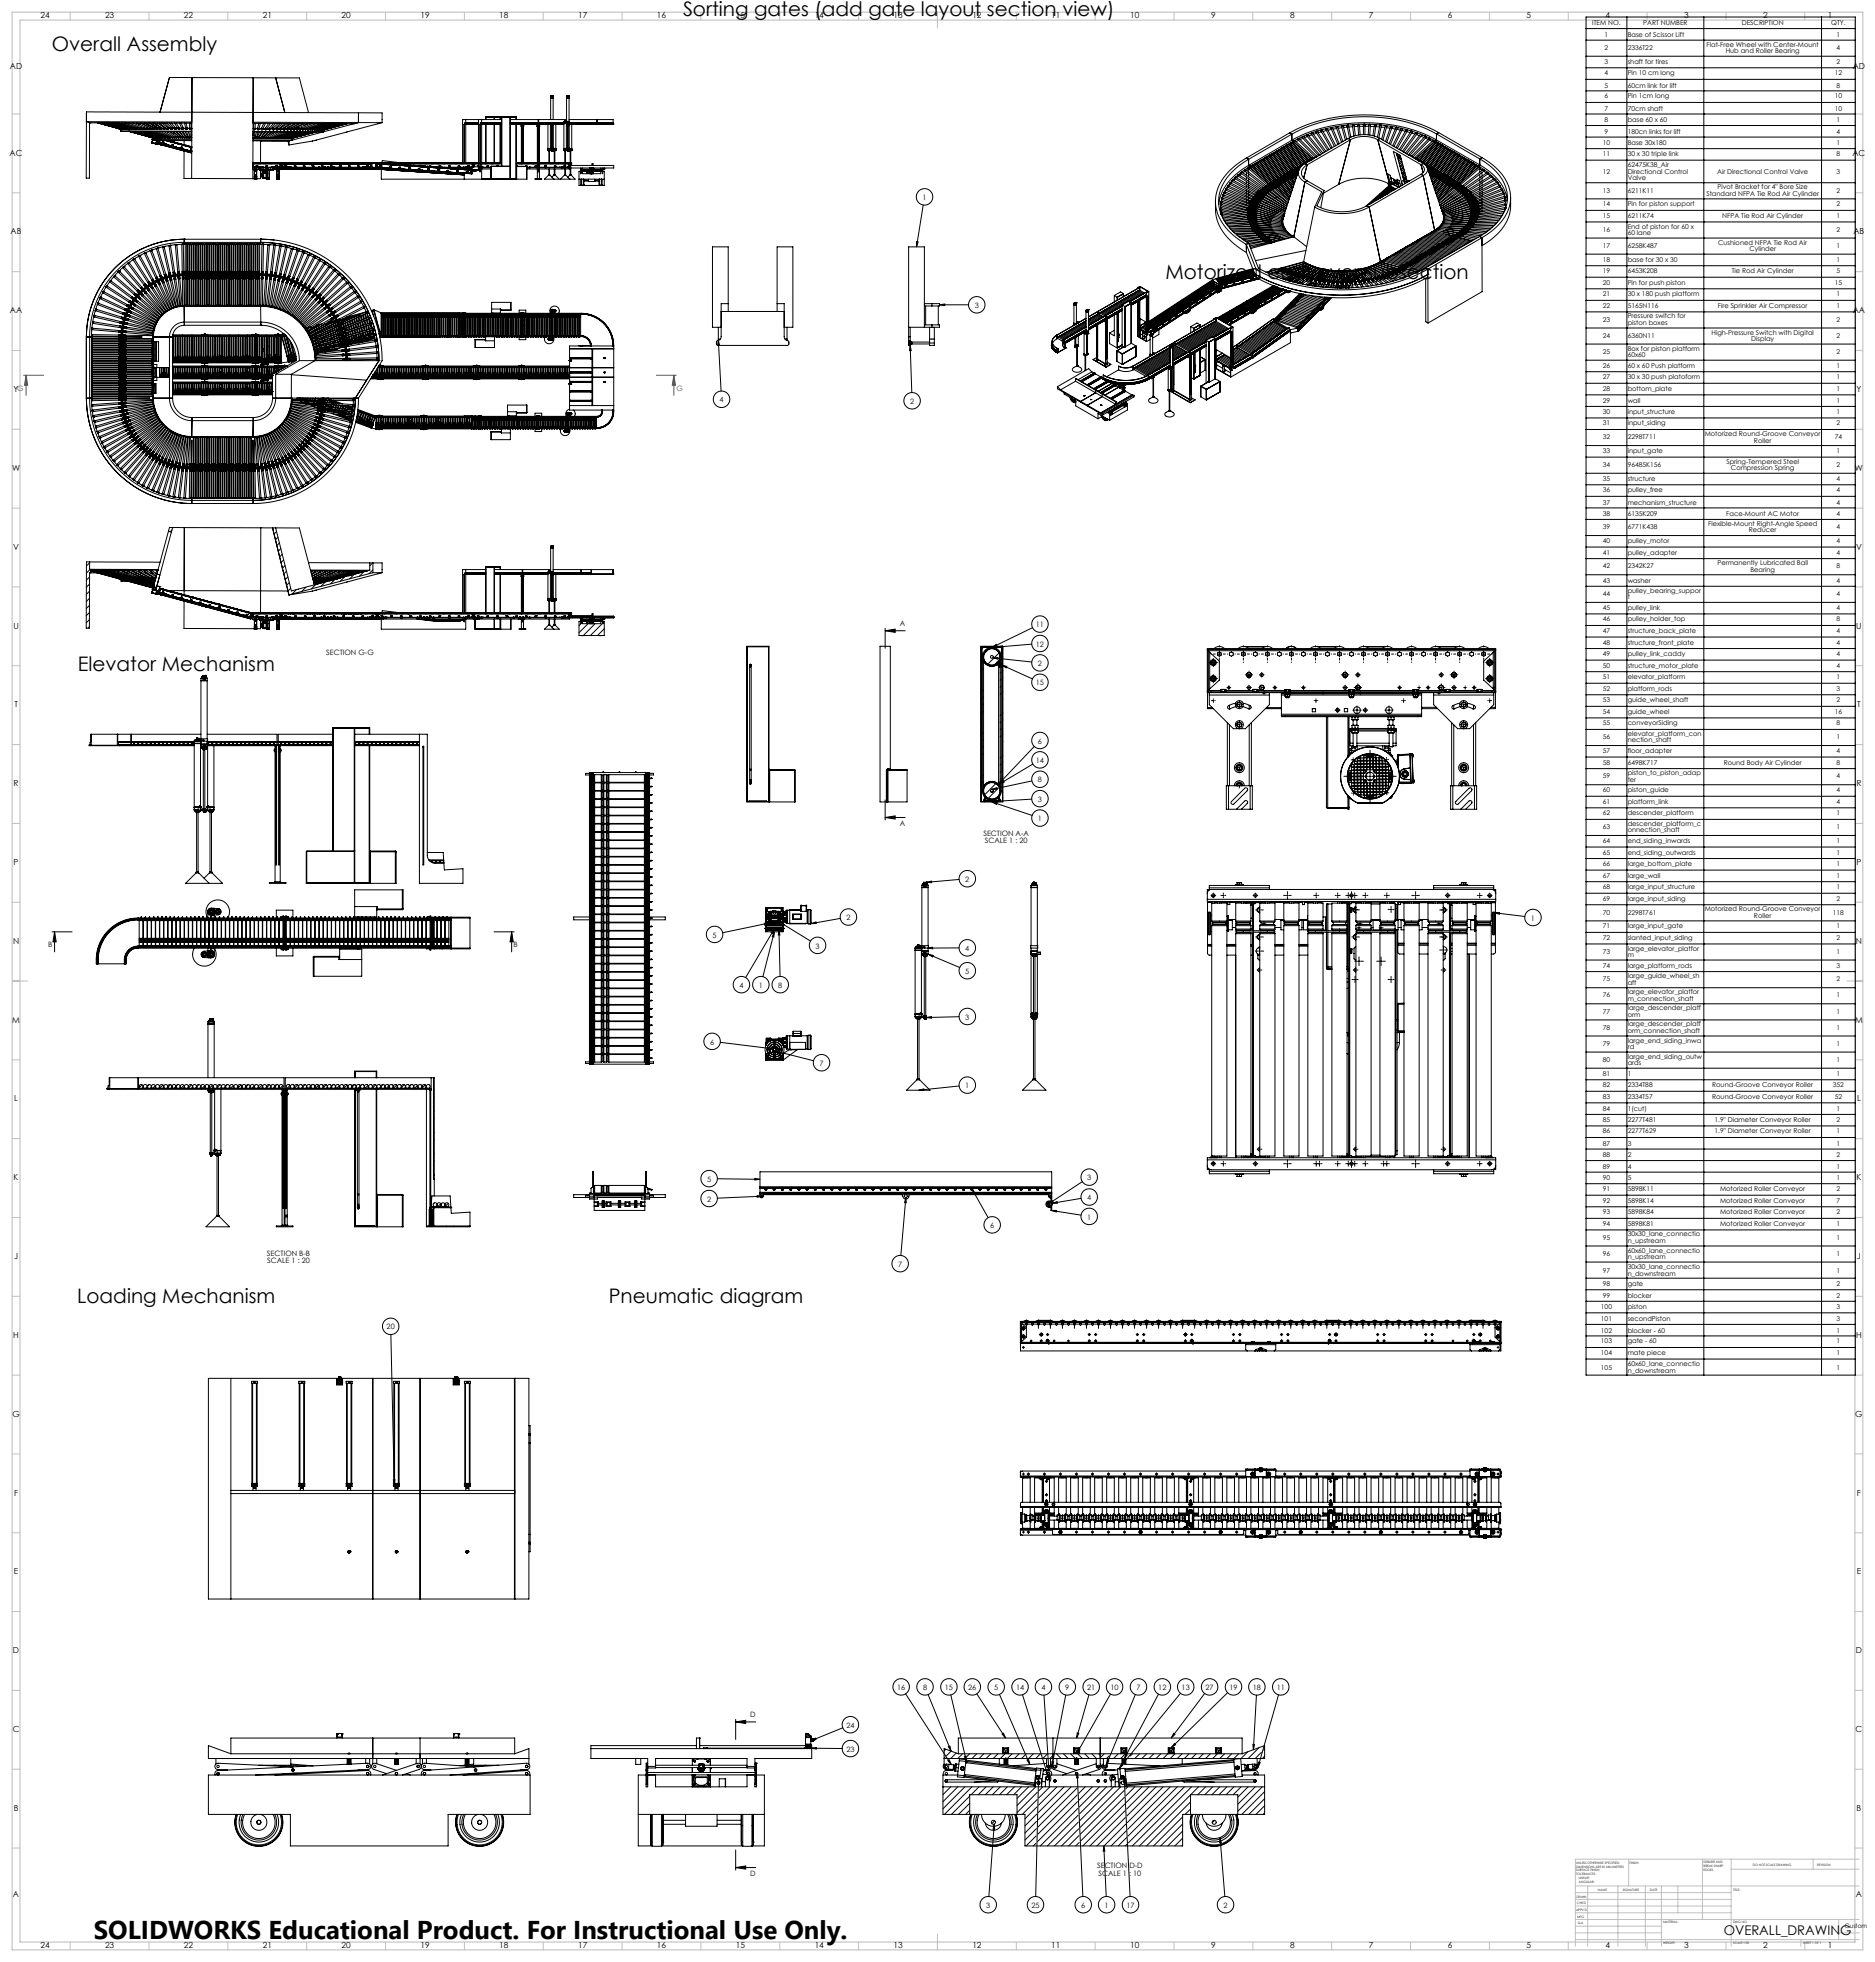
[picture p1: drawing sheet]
<svg xmlns="http://www.w3.org/2000/svg" width="1189mm" height="1245mm" viewBox="0 0 1189 1245" stroke-linecap="round" stroke-linejoin="round" font-family="sans-serif">
<defs><g id="words">
<text font-size="16.3" x="59" y="1230">SOLIDWORKS Educational Product. For Instructional Use Only.</text>
<g font-size="12.7">
<text x="433" y="10">Sorting gates (add gate layout section view)</text>
<text x="33" y="33">Overall Assembly</text>
<text x="739" y="177">Motorized conveyor subsection</text>
<text x="49" y="426">Elevator Mechanism</text>
<text x="49" y="826">Loading Mechanism</text>
<text x="386" y="826">Pneumatic diagram</text>
</g>
<text font-size="8.5" x="1093" y="1227">OVERALL_DRAWING</text>
<g font-size="5.3">
<text x="26" y="12">24</text>
<text x="67" y="12">23</text>
<text x="117" y="12">22</text>
<text x="167" y="12">21</text>
<text x="217" y="12">20</text>
<text x="267" y="12">19</text>
<text x="317" y="12">18</text>
<text x="367" y="12">17</text>
<text x="417" y="12">16</text>
<text x="467" y="12">15</text>
<text x="517" y="12">14</text>
<text x="567" y="12">13</text>
<text x="617" y="12">12</text>
<text x="667" y="12">11</text>
<text x="717" y="12">10</text>
<text x="768" y="12">9</text>
<text x="818" y="12">8</text>
<text x="868" y="12">7</text>
<text x="918" y="12">6</text>
<text x="968" y="12">5</text>
<text x="1018" y="12">4</text>
<text x="1068" y="12">3</text>
<text x="1118" y="12">2</text>
<text x="1159" y="12">1</text>
<text x="6" y="44">AD</text>
<text x="1175" y="44">AD</text>
<text x="6" y="99">AC</text>
<text x="1175" y="99">AC</text>
<text x="7" y="149">AB</text>
<text x="1175" y="149">AB</text>
<text x="6" y="199">AA</text>
<text x="1175" y="199">AA</text>
<text x="9" y="249">Y</text>
<text x="1177" y="249">Y</text>
<text x="8" y="299">W</text>
<text x="1176" y="299">W</text>
<text x="8" y="349">V</text>
<text x="1177" y="349">V</text>
<text x="8" y="399">U</text>
<text x="1177" y="399">U</text>
<text x="9" y="449">T</text>
<text x="1178" y="449">T</text>
<text x="9" y="499">R</text>
<text x="1177" y="499">R</text>
<text x="9" y="549">P</text>
<text x="1177" y="549">P</text>
<text x="8" y="599">N</text>
<text x="1177" y="599">N</text>
<text x="8" y="649">M</text>
<text x="1176" y="649">M</text>
<text x="9" y="699">L</text>
<text x="1178" y="699">L</text>
<text x="9" y="749">K</text>
<text x="1177" y="749">K</text>
<text x="9" y="799">J</text>
<text x="1178" y="799">J</text>
<text x="8" y="849">H</text>
<text x="1177" y="849">H</text>
<text x="8" y="899">G</text>
<text x="1176" y="899">G</text>
<text x="9" y="949">F</text>
<text x="1178" y="949">F</text>
<text x="9" y="999">E</text>
<text x="1177" y="999">E</text>
<text x="8" y="1049">D</text>
<text x="1177" y="1049">D</text>
<text x="8" y="1099">C</text>
<text x="1177" y="1099">C</text>
<text x="9" y="1149">B</text>
<text x="1177" y="1149">B</text>
<text x="8" y="1204">A</text>
<text x="1177" y="1204">A</text>
<text x="26" y="1236">24</text>
<text x="67" y="1236">23</text>
<text x="117" y="1236">22</text>
<text x="167" y="1236">21</text>
<text x="217" y="1236">20</text>
<text x="267" y="1236">19</text>
<text x="317" y="1236">18</text>
<text x="367" y="1236">17</text>
<text x="417" y="1236">16</text>
<text x="467" y="1236">15</text>
<text x="517" y="1236">14</text>
<text x="567" y="1236">13</text>
<text x="617" y="1236">12</text>
<text x="667" y="1236">11</text>
<text x="717" y="1236">10</text>
<text x="768" y="1236">9</text>
<text x="818" y="1236">8</text>
<text x="868" y="1236">7</text>
<text x="918" y="1236">6</text>
<text x="968" y="1236">5</text>
<text x="1018" y="1236">4</text>
<text x="1068" y="1236">3</text>
<text x="1118" y="1236">2</text>
<text x="1159" y="1236">1</text>
</g>
<g font-size="4.7">
<text x="585" y="127">1</text>
<text x="618" y="195">3</text>
<text x="456" y="255">4</text>
<text x="577" y="256">2</text>
<text x="571" y="397">A</text>
<text x="657" y="398">11</text>
<text x="657" y="410">12</text>
<text x="207" y="416">SECTION G-G</text>
<text x="658" y="422">2</text>
<text x="657" y="435">15</text>
<text x="658" y="472">6</text>
<text x="657" y="484">14</text>
<text x="658" y="496">8</text>
<text x="658" y="509">3</text>
<text x="658" y="521">1</text>
<text x="571" y="524">A</text>
<text x="624" y="530">SECTION A-A</text>
<text x="624" y="535">SCALE 1 : 20</text>
<text x="612" y="559">2</text>
<text x="537" y="584">2</text>
<text x="971" y="584">1</text>
<text x="452" y="595">5</text>
<text x="31" y="601">B</text>
<text x="326" y="601">B</text>
<text x="517" y="602">3</text>
<text x="612" y="603">4</text>
<text x="612" y="618">5</text>
<text x="469" y="627">4</text>
<text x="481" y="627">1</text>
<text x="494" y="627">8</text>
<text x="612" y="647">3</text>
<text x="450" y="663">6</text>
<text x="520" y="676">7</text>
<text x="612" y="690">1</text>
<text x="448" y="750">5</text>
<text x="689" y="749">3</text>
<text x="689" y="761">4</text>
<text x="448" y="762">2</text>
<text x="689" y="774">1</text>
<text x="628" y="779">6</text>
<text x="169" y="797">SECTION B-B</text>
<text x="169" y="801">SCALE 1 : 20</text>
<text x="570" y="804">7</text>
<text x="245" y="843">20</text>
<text x="569" y="1072">16</text>
<text x="585" y="1072">8</text>
<text x="599" y="1072">15</text>
<text x="614" y="1072">26</text>
<text x="630" y="1072">5</text>
<text x="644" y="1072">14</text>
<text x="660" y="1072">4</text>
<text x="676" y="1072">9</text>
<text x="689" y="1072">21</text>
<text x="704" y="1072">10</text>
<text x="721" y="1072">7</text>
<text x="735" y="1072">12</text>
<text x="749" y="1072">13</text>
<text x="764" y="1072">27</text>
<text x="780" y="1072">19</text>
<text x="794" y="1072">18</text>
<text x="810" y="1072">11</text>
<text x="476" y="1089">D</text>
<text x="537" y="1096">24</text>
<text x="537" y="1111">23</text>
<text x="696" y="1185">SECTION D-D</text>
<text x="476" y="1190">D</text>
<text x="697" y="1190">SCALE 1 : 10</text>
<text x="625" y="1210">3</text>
<text x="654" y="1210">25</text>
<text x="686" y="1210">6</text>
<text x="700" y="1210">1</text>
<text x="714" y="1210">17</text>
<text x="776" y="1210">2</text>
</g>
<g font-size="4.7" fill="#808000">
<text x="11" y="248">G</text>
<text x="429" y="248">G</text>
</g>
<g font-size="4.2">
<text x="1010" y="16">ITEM NO.</text>
<text x="1042" y="16">PART NUMBER</text>
<text x="1105" y="16">DESCRIPTION</text>
<text x="1161" y="16">QTY.</text>
<text x="1018" y="23">1</text>
<text x="1032" y="23">Base of Scissor Lift</text>
<text x="1165" y="23">1</text>
<text x="1082" y="30">Flat-Free Wheel with Center-Mount</text>
<text x="1018" y="32">2</text>
<text x="1032" y="32">2336T22</text>
<text x="1094" y="34">Hub and Roller Bearing</text>
<text x="1165" y="32">4</text>
<text x="1018" y="41">3</text>
<text x="1032" y="41">shaft for tires</text>
<text x="1165" y="41">2</text>
<text x="1018" y="48">4</text>
<text x="1032" y="48">Pin 10 cm long</text>
<text x="1163" y="48">12</text>
<text x="1018" y="56">5</text>
<text x="1032" y="56">60cm link for lift</text>
<text x="1165" y="56">8</text>
<text x="1018" y="62">6</text>
<text x="1032" y="62">Pin 1cm long</text>
<text x="1163" y="62">10</text>
<text x="1018" y="70">7</text>
<text x="1032" y="70">70cm shaft</text>
<text x="1163" y="70">10</text>
<text x="1018" y="78">8</text>
<text x="1032" y="78">base 60 x 60</text>
<text x="1165" y="78">1</text>
<text x="1018" y="85">9</text>
<text x="1032" y="85">180cn links for lift</text>
<text x="1165" y="85">4</text>
<text x="1016" y="92">10</text>
<text x="1032" y="92">Base 30x180</text>
<text x="1165" y="92">1</text>
<text x="1016" y="99">11</text>
<text x="1032" y="99">30 x 30 triple link</text>
<text x="1165" y="99">8</text>
<text x="1032" y="106">62475K38_Air</text>
<text x="1016" y="110">12</text>
<text x="1032" y="110">Directional Control</text>
<text x="1089" y="110">Air Directional Control Valve</text>
<text x="1165" y="110">3</text>
<text x="1032" y="114">Valve</text>
<text x="1016" y="122">13</text>
<text x="1032" y="122">6211K11</text>
<text x="1082" y="124">Standard NFPA Tie Rod Air Cylinder</text>
<text x="1089" y="120">Pivot Bracket for 4&quot; Bore Size</text>
<text x="1165" y="122">2</text>
<text x="1016" y="131">14</text>
<text x="1032" y="131">Pin for piston support</text>
<text x="1165" y="131">2</text>
<text x="1016" y="138">15</text>
<text x="1032" y="138">6211K74</text>
<text x="1092" y="138">NFPA Tie Rod Air Cylinder</text>
<text x="1165" y="138">1</text>
<text x="1016" y="147">16</text>
<text x="1032" y="145">End of piston for 60 x</text>
<text x="1032" y="149">60 lane</text>
<text x="1165" y="147">2</text>
<text x="1090" y="155">Cushioned NFPA Tie Rod Air</text>
<text x="1016" y="157">17</text>
<text x="1032" y="157">6258K487</text>
<text x="1109" y="159">Cylinder</text>
<text x="1165" y="157">1</text>
<text x="1016" y="166">18</text>
<text x="1032" y="166">base for 30 x 30</text>
<text x="1165" y="166">1</text>
<text x="1016" y="173">19</text>
<text x="1032" y="173">6453K208</text>
<text x="1098" y="173">Tie Rod Air Cylinder</text>
<text x="1165" y="173">5</text>
<text x="1016" y="181">20</text>
<text x="1032" y="181">Pin for push piston</text>
<text x="1163" y="181">15</text>
<text x="1016" y="188">21</text>
<text x="1032" y="188">30 x 180 push platform</text>
<text x="1165" y="188">1</text>
<text x="1016" y="195">22</text>
<text x="1032" y="195">5165N116</text>
<text x="1089" y="195">Fire Sprinkler Air Compressor</text>
<text x="1165" y="195">1</text>
<text x="1032" y="202">Pressure switch for</text>
<text x="1016" y="204">23</text>
<text x="1032" y="206">piston boxes</text>
<text x="1165" y="204">2</text>
<text x="1016" y="214">24</text>
<text x="1032" y="214">6360N11</text>
<text x="1085" y="212">High-Pressure Switch with Digital</text>
<text x="1165" y="214">2</text>
<text x="1111" y="216">Display</text>
<text x="1016" y="224">25</text>
<text x="1032" y="222">Box for piston platform</text>
<text x="1032" y="227">60x60</text>
<text x="1165" y="224">2</text>
<text x="1016" y="233">26</text>
<text x="1032" y="233">60 x 60 Push platform</text>
<text x="1165" y="233">1</text>
<text x="1016" y="241">27</text>
<text x="1032" y="241">30 x 30 push platoform</text>
<text x="1165" y="241">1</text>
<text x="1016" y="248">28</text>
<text x="1032" y="248">bottom_plate</text>
<text x="1165" y="248">1</text>
<text x="1016" y="256">29</text>
<text x="1032" y="256">wall</text>
<text x="1165" y="256">1</text>
<text x="1016" y="263">30</text>
<text x="1032" y="263">input_structure</text>
<text x="1165" y="263">1</text>
<text x="1016" y="270">31</text>
<text x="1032" y="270">input_siding</text>
<text x="1165" y="270">2</text>
<text x="1016" y="279">32</text>
<text x="1032" y="279">2298T711</text>
<text x="1081" y="277">Motorized Round-Groove Conveyor</text>
<text x="1112" y="281">Roller</text>
<text x="1163" y="279">74</text>
<text x="1016" y="287">33</text>
<text x="1032" y="287">input_gate</text>
<text x="1165" y="287">1</text>
<text x="1016" y="296">34</text>
<text x="1032" y="296">96485K156</text>
<text x="1095" y="294">Spring-Tempered Steel</text>
<text x="1098" y="298">Compression Spring</text>
<text x="1165" y="296">2</text>
<text x="1016" y="305">35</text>
<text x="1032" y="305">structure</text>
<text x="1165" y="305">4</text>
<text x="1016" y="312">36</text>
<text x="1032" y="312">pulley_free</text>
<text x="1165" y="312">4</text>
<text x="1016" y="320">37</text>
<text x="1032" y="320">mechanism_structure</text>
<text x="1165" y="320">4</text>
<text x="1016" y="327">38</text>
<text x="1032" y="327">6135K209</text>
<text x="1095" y="327">Face-Mount AC Motor</text>
<text x="1165" y="327">4</text>
<text x="1016" y="336">39</text>
<text x="1032" y="336">6771K438</text>
<text x="1083" y="334">Flexible-Mount Right-Angle Speed</text>
<text x="1165" y="336">4</text>
<text x="1109" y="338">Reducer</text>
<text x="1016" y="344">40</text>
<text x="1032" y="344">pulley_motor</text>
<text x="1165" y="344">4</text>
<text x="1016" y="352">41</text>
<text x="1032" y="352">pulley_adapter</text>
<text x="1165" y="352">4</text>
<text x="1089" y="359">Permanently Lubricated Ball</text>
<text x="1016" y="361">42</text>
<text x="1032" y="361">2342K27</text>
<text x="1110" y="363">Bearing</text>
<text x="1165" y="361">8</text>
<text x="1016" y="370">43</text>
<text x="1032" y="370">washer</text>
<text x="1165" y="370">4</text>
<text x="1032" y="376">pulley_bearing_suppor</text>
<text x="1016" y="378">44</text>
<text x="1032" y="380">t</text>
<text x="1165" y="378">4</text>
<text x="1016" y="387">45</text>
<text x="1032" y="387">pulley_link</text>
<text x="1165" y="387">4</text>
<text x="1016" y="394">46</text>
<text x="1032" y="394">pulley_holder_top</text>
<text x="1165" y="394">8</text>
<text x="1016" y="402">47</text>
<text x="1032" y="402">structure_back_plate</text>
<text x="1165" y="402">4</text>
<text x="1016" y="409">48</text>
<text x="1032" y="409">structure_front_plate</text>
<text x="1165" y="409">4</text>
<text x="1016" y="416">49</text>
<text x="1032" y="416">pulley_link_caddy</text>
<text x="1165" y="416">4</text>
<text x="1016" y="424">50</text>
<text x="1032" y="424">structure_motor_plate</text>
<text x="1165" y="424">4</text>
<text x="1016" y="431">51</text>
<text x="1032" y="431">elevator_platform</text>
<text x="1165" y="431">1</text>
<text x="1016" y="438">52</text>
<text x="1032" y="438">platform_rods</text>
<text x="1165" y="438">3</text>
<text x="1016" y="446">53</text>
<text x="1032" y="446">guide_wheel_shaft</text>
<text x="1165" y="446">2</text>
<text x="1016" y="453">54</text>
<text x="1032" y="453">guide_wheel</text>
<text x="1163" y="453">16</text>
<text x="1016" y="460">55</text>
<text x="1032" y="460">conveyorSiding</text>
<text x="1165" y="460">8</text>
<text x="1032" y="467">elevator_platform_con</text>
<text x="1016" y="469">56</text>
<text x="1032" y="471">nection_shaft</text>
<text x="1165" y="469">1</text>
<text x="1016" y="478">57</text>
<text x="1032" y="478">floor_adapter</text>
<text x="1165" y="478">4</text>
<text x="1016" y="485">58</text>
<text x="1032" y="485">6498K717</text>
<text x="1093" y="485">Round Body Air Cylinder</text>
<text x="1165" y="485">8</text>
<text x="1032" y="492">piston_to_piston_adap</text>
<text x="1016" y="494">59</text>
<text x="1032" y="496">ter</text>
<text x="1165" y="494">4</text>
<text x="1016" y="503">60</text>
<text x="1032" y="503">piston_guide</text>
<text x="1165" y="503">4</text>
<text x="1016" y="510">61</text>
<text x="1032" y="510">platform_link</text>
<text x="1165" y="510">4</text>
<text x="1016" y="517">62</text>
<text x="1032" y="517">descender_platform</text>
<text x="1165" y="517">1</text>
<text x="1016" y="526">63</text>
<text x="1032" y="524">descender_platform_c</text>
<text x="1165" y="526">1</text>
<text x="1032" y="528">onnection_shaft</text>
<text x="1016" y="535">64</text>
<text x="1032" y="535">end_siding_inwards</text>
<text x="1165" y="535">1</text>
<text x="1016" y="542">65</text>
<text x="1032" y="542">end_siding_outwards</text>
<text x="1165" y="542">1</text>
<text x="1016" y="549">66</text>
<text x="1032" y="549">large_bottom_plate</text>
<text x="1165" y="549">1</text>
<text x="1016" y="557">67</text>
<text x="1032" y="557">large_wall</text>
<text x="1165" y="557">1</text>
<text x="1016" y="564">68</text>
<text x="1032" y="564">large_input_structure</text>
<text x="1165" y="564">1</text>
<text x="1016" y="571">69</text>
<text x="1032" y="571">large_input_siding</text>
<text x="1165" y="571">2</text>
<text x="1016" y="580">70</text>
<text x="1032" y="580">2298T761</text>
<text x="1081" y="578">Motorized Round-Groove Conveyor</text>
<text x="1162" y="580">118</text>
<text x="1112" y="582">Roller</text>
<text x="1016" y="589">71</text>
<text x="1032" y="589">large_input_gate</text>
<text x="1165" y="589">1</text>
<text x="1016" y="596">72</text>
<text x="1032" y="596">slanted_input_siding</text>
<text x="1165" y="596">2</text>
<text x="1016" y="605">73</text>
<text x="1032" y="603">large_elevator_platfor</text>
<text x="1165" y="605">1</text>
<text x="1032" y="607">m</text>
<text x="1016" y="614">74</text>
<text x="1032" y="614">large_platform_rods</text>
<text x="1165" y="614">3</text>
<text x="1016" y="623">75</text>
<text x="1032" y="621">large_guide_wheel_sh</text>
<text x="1165" y="623">2</text>
<text x="1032" y="625">aft</text>
<text x="1016" y="633">76</text>
<text x="1032" y="631">large_elevator_platfor</text>
<text x="1032" y="635">m_connection_shaft</text>
<text x="1165" y="633">1</text>
<text x="1032" y="641">large_descender_platf</text>
<text x="1016" y="643">77</text>
<text x="1032" y="645">orm</text>
<text x="1165" y="643">1</text>
<text x="1016" y="653">78</text>
<text x="1032" y="651">large_descender_platf</text>
<text x="1165" y="653">1</text>
<text x="1032" y="655">orm_connection_shaft</text>
<text x="1016" y="663">79</text>
<text x="1032" y="661">large_end_siding_inwa</text>
<text x="1032" y="665">rd</text>
<text x="1165" y="663">1</text>
<text x="1032" y="672">large_end_siding_outw</text>
<text x="1016" y="674">80</text>
<text x="1032" y="676">ards</text>
<text x="1165" y="674">1</text>
<text x="1016" y="683">81</text>
<text x="1032" y="683">1</text>
<text x="1165" y="683">1</text>
<text x="1016" y="690">82</text>
<text x="1032" y="690">2334T88</text>
<text x="1086" y="690">Round-Groove Conveyor Roller</text>
<text x="1162" y="690">352</text>
<text x="1016" y="697">83</text>
<text x="1032" y="697">2334T57</text>
<text x="1086" y="697">Round-Groove Conveyor Roller</text>
<text x="1163" y="697">52</text>
<text x="1016" y="705">84</text>
<text x="1032" y="705">1(cut)</text>
<text x="1165" y="705">1</text>
<text x="1016" y="712">85</text>
<text x="1032" y="712">2277T481</text>
<text x="1087" y="712">1.9&quot; Diameter Conveyor Roller</text>
<text x="1165" y="712">2</text>
<text x="1016" y="719">86</text>
<text x="1032" y="719">2277T629</text>
<text x="1087" y="719">1.9&quot; Diameter Conveyor Roller</text>
<text x="1165" y="719">1</text>
<text x="1016" y="727">87</text>
<text x="1032" y="727">3</text>
<text x="1165" y="727">1</text>
<text x="1016" y="734">88</text>
<text x="1032" y="734">2</text>
<text x="1165" y="734">2</text>
<text x="1016" y="741">89</text>
<text x="1032" y="741">4</text>
<text x="1165" y="741">1</text>
<text x="1016" y="749">90</text>
<text x="1032" y="749">5</text>
<text x="1165" y="749">1</text>
<text x="1016" y="756">91</text>
<text x="1032" y="756">5898K11</text>
<text x="1091" y="756">Motorized Roller Conveyor</text>
<text x="1165" y="756">2</text>
<text x="1016" y="763">92</text>
<text x="1032" y="763">5898K14</text>
<text x="1091" y="763">Motorized Roller Conveyor</text>
<text x="1165" y="763">7</text>
<text x="1016" y="770">93</text>
<text x="1032" y="770">5898K84</text>
<text x="1091" y="770">Motorized Roller Conveyor</text>
<text x="1165" y="770">2</text>
<text x="1016" y="778">94</text>
<text x="1032" y="778">5898K81</text>
<text x="1091" y="778">Motorized Roller Conveyor</text>
<text x="1165" y="778">1</text>
<text x="1032" y="784">30x30_lane_connectio</text>
<text x="1016" y="786">95</text>
<text x="1032" y="788">n_upstream</text>
<text x="1165" y="786">1</text>
<text x="1016" y="797">96</text>
<text x="1032" y="795">60x60_lane_connectio</text>
<text x="1165" y="797">1</text>
<text x="1032" y="799">n_upstream</text>
<text x="1016" y="807">97</text>
<text x="1032" y="805">30x30_lane_connectio</text>
<text x="1032" y="809">n_downstream</text>
<text x="1165" y="807">1</text>
<text x="1016" y="816">98</text>
<text x="1032" y="816">gate</text>
<text x="1165" y="816">2</text>
<text x="1016" y="823">99</text>
<text x="1032" y="823">blocker</text>
<text x="1165" y="823">2</text>
<text x="1015" y="830">100</text>
<text x="1032" y="830">piston</text>
<text x="1165" y="830">3</text>
<text x="1015" y="838">101</text>
<text x="1032" y="838">secondPiston</text>
<text x="1165" y="838">3</text>
<text x="1015" y="845">102</text>
<text x="1032" y="845">blocker - 60</text>
<text x="1165" y="845">1</text>
<text x="1015" y="852">103</text>
<text x="1032" y="852">gate - 60</text>
<text x="1165" y="852">1</text>
<text x="1015" y="860">104</text>
<text x="1032" y="860">mate piece</text>
<text x="1165" y="860">1</text>
<text x="1015" y="869">105</text>
<text x="1032" y="867">60x60_lane_connectio</text>
<text x="1165" y="869">1</text>
<text x="1032" y="871">n_downstream</text>
</g>
<text font-size="3.9" x="1170" y="1223">Custom</text>
<g font-size="2">
<text x="1000" y="1182">UNLESS OTHERWISE SPECIFIED:</text>
<text x="1000" y="1185">DIMENSIONS ARE IN MILLIMETERS</text>
<text x="1000" y="1187">SURFACE FINISH:</text>
<text x="1033" y="1182">FINISH:</text>
<text x="1080" y="1182">DEBURR AND</text>
<text x="1080" y="1185">BREAK SHARP</text>
<text x="1080" y="1187">EDGES</text>
<text x="1112" y="1184">DO NOT SCALE DRAWING</text>
<text x="1152" y="1184">REVISION</text>
<text x="1000" y="1190">TOLERANCES:</text>
<text x="1001" y="1192">LINEAR:</text>
<text x="1001" y="1195">ANGULAR:</text>
<text x="1013" y="1200">NAME</text>
<text x="1029" y="1200">SIGNATURE</text>
<text x="1046" y="1200">DATE</text>
<text x="1099" y="1200">TITLE:</text>
<text x="1000" y="1204">DRAWN</text>
<text x="1000" y="1208">CHK'D</text>
<text x="999" y="1212">APPV'D</text>
<text x="1000" y="1216">MFG</text>
<text x="1001" y="1221">Q.A</text>
<text x="1055" y="1220">MATERIAL:</text>
<text x="1099" y="1220">DWG NO.</text>
<text x="1055" y="1233">WEIGHT:</text>
<text x="1099" y="1233">SCALE:1:50</text>
<text x="1143" y="1233">SHEET 1 OF 1</text>
</g>
</g></defs>
<g fill="none" stroke="#c0c0c0" stroke-width=".63">
<path d="M44 8v5M94 8v5M144 8v5M194 8v5M244 8v5M294 8v5M344 8v5M394 8v5M444 8v5M494 8v5M544 8v5M594 8v10"/>
<path d="M644 8v5M694 8v5M744 8v5M794 8v5M844 8v5M894 8v5M944 8v5M994 8v5M1044 8v5M1094 8v5M1144 8v5M8 72h5"/>
<path d="M1176 72h5M8 122h5M1176 122h5M8 172h5M1176 172h5M8 222h5M1176 222h5M8 272h5M1176 272h5M8 322h5M1176 322h5M8 372h5"/>
<path d="M1176 372h5M8 422h5M1176 422h5M8 472h5M1176 472h5M8 522h5M1176 522h5M8 572h5M1176 572h5M8 622h10M1171 622h10M8 672h5"/>
<path d="M1176 672h5M8 722h5M1176 722h5M8 772h5M1176 772h5M8 822h5M1176 822h5M8 872h5M1176 872h5M8 922h5M1176 922h5M8 972h5"/>
<path d="M1176 972h5M8 1022h5M1176 1022h5M8 1072h5M1176 1072h5M8 1122h5M1176 1122h5M8 1172h5M1033 1179v17M1080 1179v39M1098 1179v56M1150 1179v7"/>
<path d="M1176 1172h5M1179 1179h-180v56M999 1196h180M1007 1196v39M1026 1196v39M1043 1196v39M1054 1196v39M1064 1196v17M1098 1186h81M999 1213h99M999 1209h99M999 1205h99"/>
<path d="M999 1201h99M999 1218h180M1166 1218v12M44 1232v5M94 1232v5M144 1232v5M194 1232v5M244 1232v5M294 1232v5M344 1232v5M394 1232v5M444 1232v5"/>
<path d="M494 1232v5M544 1232v5M594 1227v10M644 1232v5M694 1232v5M744 1232v5M794 1232v5M844 1232v5M894 1232v5M944 1232v5M994 1232v5M999 1230h180"/>
<path d="M999 1226h55M999 1222h55M1044 1232v5M1094 1232v5M1142 1230v5M1144 1232v5M1166 1226h13"/>
</g>
<path d="M8 8h1173v1229h-1173zM13 13h1163v1219h-1163z" fill="none" stroke="#c0c0c0" stroke-width=".7"/>
<g fill="none" stroke="#000" stroke-width=".63">
<path d="M1006 11h171v861h-171zM1006 18h171M1032 11v861M1080 11v861M1155 11v861M1006 25h171M1006 36h171M1006 43h171M1006 50h171M1006 58h171M1006 65h171M1006 72h171"/>
<path d="M1006 80h171M1006 87h171M1006 94h171M1006 102h171M1006 116h171M585 130l-4 27M1006 126h171M1006 133h171M581 153h1l-1 4zM1006 141h171M1006 151h171M1006 161h171"/>
<path d="M1006 169h171M1006 176h171M596 193h18M596 193h3v1zM1006 183h171M1006 191h171M1006 198h171M456 216l1 32M456 216v3h-1zM577 219l1 30M577 219l1 3h-1zM1006 208h171"/>
<path d="M1006 218h171M1006 228h171M1006 236h171M1006 243h171M1006 250h171M1006 258h171M1006 265h171M1006 272h171M1006 283h171M1006 290h171M1006 300h171M1006 308h171"/>
<path d="M1006 315h171M1006 322h171M1006 329h171M1006 340h171M1006 347h171M1006 354h171M1006 365h171M1006 372h171M561 399v12M655 398l-26 13M1006 382h171M1006 389h171"/>
<path d="M1006 397h171M561 400l7-1v2zM561 400h13M629 411l3-2v1zM630 417l24 3M630 417h3v1zM632 410h4v1zM654 409l-22 1M769 420v1M773 415h1M773 414v1M788 415h1"/>
<path d="M788 414v1M803 415h1M804 414v1M818 415h1M819 414v1M834 415h1M834 414v1M849 415h1M849 414v1M864 415h1M865 414v1M879 415h1"/>
<path d="M880 414v1M895 415h1M895 414v1M910 415h1M910 414v1M925 415h1M926 414v1M940 415h1M941 414v1M945 420v1M1006 404h171M1006 411h171"/>
<path d="M1006 419h171M635 422l20 9M635 422l3 1v1zM769 420h1M769 430h1M769 430v1M779 436h1M779 436v1M792 436h1M792 428h1M792 428v1M792 436v1"/>
<path d="M800 436h1M800 428h1M800 428v1M800 436v1M801 440h1M802 439v1M808 436h1M808 436v1M826 436h1M827 436v1M838 440h1M839 439v1"/>
<path d="M852 436h1M852 428h1M853 428v1M853 436v1M861 436h1M861 428h1M861 428v1M861 436v1M862 440h1M863 439v1M887 436h1M888 436v1"/>
<path d="M899 436h1M900 436v1M905 436h1M906 436v1M912 440h1M912 439v1M913 436h1M913 428h1M914 428v1M914 436v1M922 436h1M922 428h1"/>
<path d="M922 428v1M922 436v1M929 436h1M929 436v1M934 436h1M935 436v1M944 420h1M944 430h1M945 430v1M947 436h1M947 436v1M1006 426h171"/>
<path d="M1006 433h171M769 444h1M769 444v1M785 460h1M785 447h1M786 446v1M786 459v1M834 444h1M834 444v1M847 450h2M848 450v1M860 450h1"/>
<path d="M861 450v1M865 450h1M866 450v1M880 450h1M881 450v1M890 444h1M890 444v1M928 460h1M928 447h1M928 446v1M928 459v1M944 444h1"/>
<path d="M945 444v1M1006 441h171M1006 448h171M1006 455h171M656 473l-23 25M1006 463h171M1006 473h171M634 497l2-2 1 1zM635 495v1l-2 2zM654 495l-25 6M655 485l-21 12M785 498h1"/>
<path d="M785 487h1M786 486v2M786 498v1M858 482h1M858 482v1M868 492h1M869 492v1M879 482h1M879 481v1M928 487h1M928 486v2M1006 480h171"/>
<path d="M1006 488h171M1006 498h171M561 519l7-1v2zM561 507v13M561 519h13M629 509l26 8M629 501l3-1v1zM629 509h3v1zM629 508h3v1zM654 507l-25 1M858 503h1M858 503v1"/>
<path d="M879 503h1M879 502v1M1006 505h171M1006 512h171M1006 520h171M1006 530h171M1006 537h171M587 560l4-1v1zM608 558l-21 2M1006 545h171M1006 552h171M1006 559h171"/>
<path d="M769 568h1M769 568v1M775 568h1M776 568v1M796 568h1M796 568v1M798 577h1M799 577v1M816 568h1M816 568v1M834 568h1M835 568v1"/>
<path d="M848 568h1M848 568v1M854 568h1M855 568v1M857 568h1M857 568v1M859 568h1M859 577h1M859 568v1M859 576v1M860 577v1M865 568h1"/>
<path d="M866 568v1M879 568h1M879 568v1M882 577h1M882 576v1M897 568h1M898 568v1M915 577h1M915 577v1M917 568h1M918 568v1M938 568h1"/>
<path d="M938 568v1M944 568h1M945 568v1M948 579h3v1zM948 579l19 2M1006 567h171M1006 574h171M33 591h13M35 591l1 6h-2zM35 591v13M313 591h13M324 591l1 6h-2z"/>
<path d="M324 591v13M485 586l3-1-3 2zM488 585l-30 7M491 591v3h-1zM491 591l-7 29M491 589l-18 31M491 589l-1 3h-1zM494 585l20 12M494 585l3 1-1 1zM494 590l1 29M494 590l1 3h-1zM514 586l3-1 1 1z"/>
<path d="M533 583l-19 3M798 594h1M799 594v1M801 586h1M802 585v1M859 594h1M860 594v1M861 589h1M862 588v1M862 586h1M863 585v1M875 589h1"/>
<path d="M876 588v1M912 586h1M912 585v1M915 594h1M915 594v1M1006 584h171M1006 591h171M1006 599h171M588 601h3v1zM589 605l20 9M589 605l3 1-1 1zM608 601h-20"/>
<path d="M798 603h1M798 615h1M799 603v1M799 615v1M859 615h1M860 615v1M861 610h1M862 609v1M875 610h1M876 609v1M915 603h1M915 615h1"/>
<path d="M915 602v1M915 615v1M1006 609h171M1006 616h171M859 621h1M859 621v1M882 621h1M882 621v1M1006 627h171M1006 637h171M587 645h4v1zM608 645h-21"/>
<path d="M1006 647h171M1006 657h171M457 661l33 4M487 664l3 1h-3zM491 667l25 6M491 667h3v1zM1006 667h171M1006 678h171M583 692l3-1v1zM608 689l-25 3M1006 685h171M1006 692h171"/>
<path d="M1006 700h171M1006 707h171M1006 714h171M769 738h1M769 738v1M775 738h1M776 738v1M796 738h1M796 738v1M798 729h1M799 728v2M816 738h1"/>
<path d="M816 738v1M834 738h1M835 738v1M836 738h1M837 738v1M848 738h1M848 738v1M854 738h1M855 738v1M857 738h1M857 738v1M859 738h1"/>
<path d="M859 738v1M859 729h1M860 728v2M865 738h1M866 738v1M877 738h1M877 738v1M879 738h1M879 738v1M897 738h1M898 738v1M915 729h1"/>
<path d="M915 728v2M917 738h1M918 738v1M938 738h1M938 738v1M944 738h1M945 738v1M1006 722h171M1006 729h171M1006 736h171M455 748h27M479 748h3l-3 1z"/>
<path d="M480 758l3 1h-3zM483 759l-28 1M574 760l-3 36M574 760l1 3h-1zM616 754l11 18M616 754l2 3zM686 750l-21 14M1006 744h171M1006 751h171M1006 758h171M665 764l2-2h1zM667 768l19 3"/>
<path d="M667 768h3v1zM667 763l3-1 1 1zM686 760l-19 3M1006 766h171M1006 773h171M1006 780h171M1006 790h171M1006 801h171M1006 811h171M1006 818h171M651 840h.1M658 840h1"/>
<path d="M658 840h.1M666 840h.1M673 840h1M674 840h.1M681 840h1M681 840h.1M689 840h.1M696 840h1M697 840h.1M704 840h.1M712 840h.1M719 840h1"/>
<path d="M719 840h.1M727 840h.1M734 840h1M735 840h.1M742 840h1M742 840h.1M750 840h.1M757 840h1M758 840h.1M765 840h.1M773 840h.1M780 840h1"/>
<path d="M780 840h.1M788 840h.1M795 840h1M796 840h.1M803 840h1M803 840h.1M811 840h.1M818 840h1M819 840h.1M826 840h.1M833 840h1M834 840h.1"/>
<path d="M841 840h1M841 840h.1M849 840h.1M856 840h1M857 840h.1M864 840h.1M872 840h.1M879 840h1M879 840h.1M887 840h.1M894 840h1M895 840h.1"/>
<path d="M902 840h1M902 840h.1M910 840h.1M917 840h1M918 840h.1M925 840h.1M933 840h.1M940 840h1M940 840h.1M948 840h.1M1006 825h171M1006 833h171"/>
<path d="M248 847l2 95M649 855h.1M649 843h.1M649 848h.1M649 842v1M649 854v1M654 851h.1M654 850v1M660 847h1M660 851h1M660 846v1M660 850v1"/>
<path d="M664 847h1M664 851h1M664 846v1M664 850v1M665 852h.1M665 852v1M668 851h1M668 850v1M677 851h1M678 850v1M690 847h1M690 851h1"/>
<path d="M691 846v1M691 850v1M695 847h.1M695 851h.1M695 846v1M695 850v1M721 847h.1M721 851h.1M721 846v1M721 850v1M725 847h1M725 851h1"/>
<path d="M725 846v1M725 850v1M751 847h1M751 851h1M752 846v1M752 850v1M756 847h.1M756 851h.1M756 846v1M756 850v1M756 852h1M756 852v1"/>
<path d="M782 847h.1M782 851h.1M782 846v1M782 850v1M786 847h.1M786 851h.1M786 846v1M786 850v1M799 856h1M799 856h.1M812 847h1M812 851h1"/>
<path d="M813 846v1M813 850v1M816 847h1M816 851h1M817 846v1M817 850v1M842 852h1M842 852v1M843 847h.1M843 851h.1M843 846v1M843 850v1"/>
<path d="M847 847h.1M847 851h.1M847 846v1M847 850v1M873 847h1M873 851h1M874 846v1M874 850v1M877 847h1M877 851h1M878 846v1M878 850v1"/>
<path d="M904 847h.1M904 851h.1M904 846v1M904 850v1M908 847h.1M908 851h.1M908 846v1M908 850v1M921 851h1M921 850v1M930 851h1M930 850v1"/>
<path d="M934 852h.1M934 852v1M934 847h1M934 851h1M935 846v1M935 850v1M938 847h1M938 851h1M939 846v1M939 850v1M941 856h1M942 856h.1"/>
<path d="M945 851h.1M945 850v1M950 855h.1M950 843h.1M950 848h.1M950 842v1M950 854v1M1006 840h171M1006 847h171M1006 855h171M1006 862h171M249 939h1v3z"/>
<path d="M649 935h.1M652 935h.1M662 935h1M662 935h.1M663 940h1M664 939v1M672 935h1M672 935h.1M682 935h1M683 935h.1M693 935h.1M703 935h.1"/>
<path d="M713 935h.1M723 935h1M723 935h.1M733 935h1M733 935h.1M743 935h1M744 935h.1M753 935h1M754 935h.1M755 940h.1M755 939v1M764 935h.1"/>
<path d="M774 935h.1M784 935h.1M794 935h1M794 935h.1M804 935h1M805 935h.1M814 935h1M815 935h.1M825 935h.1M835 935h.1M844 940h.1M844 939v1"/>
<path d="M845 935h.1M855 935h1M855 935h.1M865 935h1M866 935h.1M875 935h1M876 935h.1M886 935h.1M896 935h.1M906 935h.1M916 935h1M916 935h.1"/>
<path d="M926 935h1M926 935h.1M935 940h1M935 939v1M936 935h1M937 935h.1M947 935h.1M950 935h.1M663 948h1M663 954h1M663 959h1M664 948v1"/>
<path d="M664 954v1M664 958v1M755 948h.1M755 954h.1M755 959h.1M755 948v1M755 954v1M755 958v1M844 948h.1M844 954h.1M844 959h.1M844 948v1"/>
<path d="M844 954v1M844 958v1M935 948h1M935 954h1M935 959h1M935 948v1M935 954v1M935 958v1M649 972h.1M652 972h.1M662 972h1M662 972h.1"/>
<path d="M663 967h1M664 967v1M665 963h.1M672 972h1M672 972h.1M682 972h1M683 972h.1M693 972h.1M703 972h.1M713 972h.1M723 972h1M723 972h.1"/>
<path d="M733 972h1M733 972h.1M743 972h1M744 972h.1M753 972h1M754 972h.1M755 967h.1M755 967v1M756 963h1M756 963h.1M764 972h.1M774 972h.1"/>
<path d="M784 972h.1M794 972h1M794 972h.1M804 972h1M805 972h.1M814 972h1M815 972h.1M825 972h.1M835 972h.1M842 963h1M842 963h.1M844 967h.1"/>
<path d="M844 967v1M845 972h.1M855 972h1M855 972h.1M865 972h1M866 972h.1M875 972h1M876 972h.1M886 972h.1M896 972h.1M906 972h.1M916 972h1"/>
<path d="M916 972h.1M926 972h1M926 972h.1M934 963h.1M935 967h1M935 967v1M936 972h1M937 972h.1M947 972h.1M950 972h.1M574 1074l29 45M589 1075l14 36"/>
<path d="M603 1075l10 42M619 1074l19 29M634 1075l19 44M648 1075l17 52M662 1075l4 55M676 1075l-9 46M691 1075l-8 28M704 1075l-21 38M720 1075l-19 45M735 1075l-22 41M749 1074l-40 48M764 1074l-21 29"/>
<path d="M778 1074l-35 35M797 1075l-2 35M811 1075l-13 46M467 1092l6-1v2zM467 1092h12M467 1091v12M534 1096l-20 8M683 1099l1 1-1 3zM744 1100h1l-2 3zM514 1104l3-1zM514 1109h20M514 1109l4-1v2z"/>
<path d="M601 1117l1-1 1 3zM601 1108h1l1 3zM612 1114h1v3zM635 1100l1-1 2 4zM651 1117l1-1 1 3zM667 1117l1 1-1 3zM684 1109l1 1-2 3zM702 1117h1l-2 3zM711 1119l1 1-3 2zM714 1113h1l-2 3zM745 1106v1l-2 2zM794 1107h2l-1 3z"/>
<path d="M798 1118h1l-1 3zM659 1128l-2 75M659 1128v4h-1zM663 1124h1l1 3zM665 1127h1v3zM683 1124l4 79M683 1124l1 4h-1zM713 1127l4 76M713 1127l1 4h-1zM630 1157l-3 46M630 1157l1 3h-1zM467 1174v12"/>
<path d="M700 1171l1 32M700 1171l1 3h-1zM774 1166l3 37M774 1166v3h-1zM467 1185l6-1v2zM467 1185h12"/>
<circle cx="586" cy="125" r="5"/>
<circle cx="619" cy="193" r="5"/>
<circle cx="458" cy="253" r="5"/>
<circle cx="578" cy="254" r="5"/>
<circle cx="659" cy="396" r="5"/>
<circle cx="659" cy="408" r="5"/>
<circle cx="659" cy="433" r="5"/>
<circle cx="659" cy="421" r="5"/>
<circle cx="659" cy="470" r="5"/>
<circle cx="659" cy="482" r="5"/>
<circle cx="659" cy="494" r="5"/>
<circle cx="659" cy="519" r="5"/>
<circle cx="659" cy="507" r="5"/>
<circle cx="613" cy="557" r="5"/>
<circle cx="453" cy="593" r="5"/>
<circle cx="518" cy="600" r="5"/>
<circle cx="538" cy="582" r="5"/>
<circle cx="972" cy="582" r="5"/>
<circle cx="613" cy="601" r="5"/>
<circle cx="613" cy="616" r="5"/>
<circle cx="470" cy="625" r="5"/>
<circle cx="482" cy="625" r="5"/>
<circle cx="495" cy="625" r="5"/>
<circle cx="613" cy="645" r="5"/>
<circle cx="452" cy="661" r="5"/>
<circle cx="521" cy="674" r="5"/>
<circle cx="613" cy="688" r="5"/>
<circle cx="450" cy="748" r="5"/>
<circle cx="691" cy="759" r="5"/>
<circle cx="691" cy="747" r="5"/>
<circle cx="450" cy="760" r="5"/>
<circle cx="629" cy="777" r="5"/>
<circle cx="691" cy="772" r="5"/>
<circle cx="571" cy="802" r="5"/>
<circle cx="248" cy="841" r="5"/>
<circle cx="571" cy="1070" r="5"/>
<circle cx="587" cy="1070" r="5"/>
<circle cx="602" cy="1070" r="5"/>
<circle cx="617" cy="1070" r="5"/>
<circle cx="632" cy="1070" r="5"/>
<circle cx="647" cy="1070" r="5"/>
<circle cx="662" cy="1070" r="5"/>
<circle cx="677" cy="1070" r="5"/>
<circle cx="692" cy="1070" r="5"/>
<circle cx="707" cy="1070" r="5"/>
<circle cx="722" cy="1070" r="5"/>
<circle cx="737" cy="1070" r="5"/>
<circle cx="752" cy="1070" r="5"/>
<circle cx="767" cy="1070" r="5"/>
<circle cx="782" cy="1070" r="5"/>
<circle cx="797" cy="1070" r="5"/>
<circle cx="812" cy="1070" r="5"/>
<circle cx="539" cy="1094" r="5"/>
<circle cx="539" cy="1109" r="5"/>
<circle cx="627" cy="1208" r="5"/>
<circle cx="657" cy="1208" r="5"/>
<circle cx="687" cy="1208" r="5"/>
<circle cx="702" cy="1208" r="5"/>
<circle cx="717" cy="1208" r="5"/>
<circle cx="777" cy="1208" r="5"/>
</g>
<path d="M15 238h13M17 238l1 6h-2zM17 238v13M416 238h13M427 238l1 6h-2zM427 238v13" fill="none" stroke="#808000" stroke-width=".63"/>
<path d="M868 492h-16M869 491v-15M869 493v16M870 492h15" fill="none" stroke="#000" stroke-width=".63" stroke-dasharray="15.2 1.3 1.3 1.3" stroke-dashoffset="7.8"/>
<g fill="none" stroke="#000" stroke-width=".63" stroke-dasharray="15.2 1.3 1.3 1.3">
<path d="M769 419v-1M945 419v-1M768 420h-1M768 430h-1M769 421v2M769 429v-1M769 431v2M770 420h2M770 430h2M778 436h.1M779 435h.1M779 437h.1"/>
<path d="M780 436h.1M791 428h-1M791 436h.1M792 427v-1M792 429v1M792 435h.1M792 437v1M793 428h1M793 436h1M799 428h.1M799 436h.1M800 427h.1"/>
<path d="M800 429v1M800 435h.1M800 437v1M801 440h-1M801 428h1M801 436h1M802 439h.1M803 440h.1M807 436h.1M808 435h.1M808 437h.1M809 436h1"/>
<path d="M826 436h-1M827 435h.1M827 437h.1M828 436h.1M838 440h.1M839 439h.1M840 440h.1M852 428h-1M852 436h-1M853 427v-1M853 429v1M853 435h.1"/>
<path d="M853 437v1M854 428h1M854 436h1M860 436h-1M860 428h.1M860 436h.1M861 435v-1M861 437v2M861 427h.1M861 429v1M861 435h.1M861 437v1"/>
<path d="M862 440h-1M862 436h1M862 428h1M863 439h.1M864 440h.1M887 436h-1M888 435h.1M888 437h.1M889 436h.1M899 436h.1M900 435h.1M900 437h.1"/>
<path d="M901 436h.1M905 436h-1M906 435h.1M906 437h.1M907 436h.1M911 440h.1M912 439h.1M913 436h-1M913 428h-1M913 440h1M914 435v-1M914 437v2"/>
<path d="M914 427h.1M914 429v1M915 436h1M915 428h.1M921 428h-1M921 428h.1M921 436h.1M922 427v-1M922 429v1M922 427h.1M922 435h.1M922 437v1"/>
<path d="M923 428h1M923 436h1M928 436h.1M929 435h.1M929 437h.1M930 436h.1M934 436h.1M935 435h.1M935 437h.1M936 436h.1M944 420h-2M944 430h-2"/>
<path d="M945 421v2M945 429v-1M945 431v2M946 420h1M946 430h1M946 436h.1M947 435h.1M947 437h.1M948 436h.1M768 444h.1M769 443h.1M769 445v1"/>
<path d="M770 444h1M785 460h-1M785 447h-1M786 459v-2M786 446v-1M786 448v1M787 460h1M787 447h1M802 441h.1M833 444h.1M834 443h.1M834 445v1"/>
<path d="M835 444h1M839 441h.1M847 450h.1M848 449h.1M848 451v1M849 450h.1M849 450h1M860 450h-2M861 449v-1M861 451v2M862 450h1M863 441h.1"/>
<path d="M865 450h-1M866 449h.1M866 451v1M867 450h.1M880 450h-2M881 449v-1M881 451v2M882 450h1M889 444h.1M890 443h.1M890 445v1M891 444h.1"/>
<path d="M912 441h.1M927 460h-1M927 447h-1M928 459v-2M928 446v-1M928 448v1M929 460h2M929 447h2M944 444h-1M945 443h.1M945 445v1M946 444h.1"/>
<path d="M786 461v1M928 461v1M785 498h-1M785 487h-1M786 497h.1M786 499v1M786 486h.1M786 488h.1M787 498h.1M787 487h.1M857 482h.1M858 481h.1"/>
<path d="M858 483h.1M859 482h.1M878 482h.1M879 481h.1M879 483h.1M880 482h1M927 487h.1M928 486h.1M928 488h.1M929 487h1M857 503h.1M858 502h.1"/>
<path d="M858 504h.1M859 503h1M878 503h.1M879 502h.1M879 504h.1M880 503h1M768 568h.1M769 567v-1M769 569v1M770 568h1M775 568h-1M776 567v-1"/>
<path d="M776 569v1M777 568h.1M795 568h.1M796 567v-1M796 569v1M797 568h1M798 577h-2M799 576v-1M799 578v2M800 577h1M815 568h-1M816 567v-1"/>
<path d="M816 569v1M817 568h2M834 568h-1M835 567v-1M835 569v1M836 568h.1M847 568h.1M848 567v-1M848 569v1M849 568h1M854 568h-1M855 567v-1"/>
<path d="M855 569v1M856 568h1M856 568h-1M857 567v-1M857 569v1M858 568h1M858 568h-1M858 577h-1M859 577h-2M859 567v-1M859 569v1M859 576v-1"/>
<path d="M859 578v1M860 576v-1M860 578v2M860 568h1M860 577h1M861 577h1M865 568h-1M866 567v-1M866 569v1M867 568h.1M878 568h.1M879 567v-1"/>
<path d="M879 569v1M880 568h1M881 577h-1M882 576v-1M882 578v1M883 577h1M897 568h-2M898 567v-1M898 569v1M899 568h1M914 577h-1M914 577h.1"/>
<path d="M915 576h.1M915 578v1M915 576v-1M915 578v2M916 577h2M916 577h1M917 568h-1M918 567v-1M918 569v1M919 568h1M937 568h.1M938 567v-1"/>
<path d="M938 569v1M939 568h1M944 568h-1M945 567v-1M945 569v1M946 568h.1M798 594h-2M799 593v-1M799 595v2M800 594h1M801 586h-1M802 585h.1"/>
<path d="M802 587h.1M803 586h.1M859 594h-2M860 593v-1M860 595v2M861 594h1M861 588h.1M862 586h-1M862 587h.1M862 589v1M863 585h.1M863 587h.1"/>
<path d="M863 588h.1M864 586h.1M875 588h-1M876 587h.1M876 589v1M877 588h.1M911 586h.1M912 585h.1M912 587h.1M913 586h1M914 594h-1M914 594h.1"/>
<path d="M915 593h.1M915 595v1M915 593v-1M915 595v2M916 594h2M916 594h1M798 603h-2M798 615h-1M799 602v-1M799 604v2M799 614h.1M799 616v1"/>
<path d="M800 603h1M800 615h.1M859 615h-1M860 614h.1M860 616v1M861 615h.1M861 610h-2M862 609v-2M862 611v1M863 610h2M875 610h-2M876 609v-2"/>
<path d="M876 611v1M877 610h2M914 603h-1M914 615h.1M915 602v-2M915 604v1M915 614h.1M915 616v1M916 603h2M916 615h1M858 621h-1M859 620v-1"/>
<path d="M859 622v1M860 621h1M881 621h-1M882 620v-1M882 622v1M883 621h1M768 738h.1M769 737h.1M769 739v1M770 738h1M775 738h-1M776 737h.1"/>
<path d="M776 739v1M777 738h.1M795 738h.1M796 737h.1M796 739v1M797 738h1M798 729h-1M799 728v-1M799 730v1M800 729h.1M815 738h-1M816 737v-1"/>
<path d="M816 739v2M817 738h2M834 738h-1M835 737h.1M835 739v1M836 738h.1M836 738h-1M837 737h.1M837 739v1M838 738h.1M847 738h.1M848 737h.1"/>
<path d="M848 739v1M849 738h1M854 738h-1M855 737h.1M855 739v1M856 738h1M856 738h-1M857 737v-1M857 739v2M858 738h1M858 738h-1M859 729h-1"/>
<path d="M859 737h.1M859 739v1M860 728v-1M860 730v1M860 738h1M861 729h.1M865 738h-1M866 737h.1M866 739v1M867 738h.1M876 738h.1M877 737h.1"/>
<path d="M877 739v1M878 738h1M878 738h.1M879 737h.1M879 739v1M880 738h1M897 738h-2M898 737v-1M898 739v2M899 738h1M914 729h.1M915 728v-1"/>
<path d="M915 730v1M916 729h1M917 738h-1M918 737h.1M918 739v1M919 738h1M937 738h.1M938 737h.1M938 739v1M939 738h1M944 738h-1M945 737h.1"/>
<path d="M945 739v1M946 738h.1M650 840h-2M651 839v-2M651 840h3M658 840h-2M658 839v-2M659 840h2M666 840h-3M666 839v-2M667 840h2M673 840h-2"/>
<path d="M674 839v-2M674 840h2M681 840h-2M681 839v-2M682 840h2M688 840h-2M689 839v-2M689 840h3M696 840h-2M697 839v-2M697 840h2M704 840h-2"/>
<path d="M704 839v-2M705 840h2M711 840h-2M712 839v-2M712 840h2M719 840h-2M719 839v-2M720 840h2M727 840h-3M727 839v-2M728 840h2M734 840h-2"/>
<path d="M735 839v-2M735 840h2M742 840h-2M742 839v-2M743 840h2M749 840h-2M750 839v-2M750 840h3M757 840h-2M758 839v-2M758 840h2M765 840h-2"/>
<path d="M765 839v-2M766 840h2M772 840h-2M773 839v-2M773 840h2M780 840h-2M780 839v-2M781 840h2M788 840h-3M788 839v-2M789 840h2M795 840h-2"/>
<path d="M796 839v-2M796 840h2M803 840h-2M803 839v-2M804 840h2M810 840h-2M811 839v-2M811 840h3M818 840h-2M819 839v-2M819 840h2M826 840h-3"/>
<path d="M826 839v-2M827 840h2M833 840h-2M834 839v-2M834 840h2M841 840h-2M841 839v-2M842 840h2M848 840h-2M849 839v-2M849 840h3M856 840h-2"/>
<path d="M857 839v-2M857 840h2M864 840h-2M864 839v-2M865 840h2M871 840h-2M872 839v-2M872 840h3M879 840h-2M879 839v-2M880 840h2M887 840h-3"/>
<path d="M887 839v-2M888 840h2M894 840h-2M895 839v-2M895 840h2M902 840h-2M902 839v-2M903 840h2M909 840h-2M910 839v-2M910 840h3M917 840h-2"/>
<path d="M918 839v-2M918 840h2M925 840h-2M925 839v-2M926 840h2M932 840h-2M933 839v-2M933 840h2M940 840h-2M940 839v-2M941 840h2M948 840h-3"/>
<path d="M948 839v-2M949 840h2M648 855h.1M648 848h.1M648 843h.1M649 854h.1M649 855h.1M649 847v-1M649 848v1M649 842v-1M649 843v1M649 855h1"/>
<path d="M649 848h1M649 843h1M651 840v3M653 851h.1M654 850h.1M654 851h.1M658 840v3M660 847h-1M660 851h.1M660 846v-1M660 847v1M660 850h.1"/>
<path d="M661 847h.1M661 851h.1M664 851h-1M664 847h.1M664 851h.1M664 850v-1M664 851v1M664 846h.1M664 850h.1M665 852h.1M665 851h1M665 847h.1"/>
<path d="M665 851h.1M665 853h.1M666 852h.1M666 840v3M668 851h.1M668 850h.1M669 851h.1M674 840v3M677 851h.1M678 850h.1M678 851h.1M681 840v3"/>
<path d="M689 840v3M690 851h.1M690 847h.1M691 850h.1M691 851h.1M691 846h.1M691 847h.1M691 851h1M691 847h1M694 847h.1M694 851h.1M695 846h.1"/>
<path d="M695 847h.1M695 850h.1M695 851h.1M695 847h1M695 851h1M697 840v3M704 840v3M712 840v3M719 840v3M721 851h-1M721 847h-1M721 850h.1"/>
<path d="M721 851h.1M721 846h.1M721 847h.1M722 851h.1M722 847h.1M725 847h.1M725 851h.1M725 846h.1M725 850h.1M726 847h.1M726 851h.1M727 840v3"/>
<path d="M735 840v3M742 840v3M750 840v3M751 847h.1M751 851h.1M752 846v-1M752 847v1M752 850h.1M752 851h.1M752 847h1M755 851h.1M755 847h.1"/>
<path d="M756 850v-1M756 851v1M756 846h.1M756 847h.1M756 850h.1M756 851h.1M756 852h.1M756 851h1M756 847h1M757 852h.1M757 853h.1M758 840v3"/>
<path d="M765 840v3M773 840v3M780 840v3M782 851h-1M782 847h-1M782 850h.1M782 851h.1M782 846h.1M782 847h.1M783 851h.1M783 847h.1M786 847h-1"/>
<path d="M786 851h-1M786 846h.1M786 847h.1M786 850h.1M786 851h.1M787 847h.1M787 851h.1M788 840v3M796 840v3M799 856h.1M799 855h.1M799 856v1"/>
<path d="M800 856h.1M803 840v3M811 840v3M812 851h.1M812 847h.1M813 850h.1M813 851h.1M813 846h.1M813 847h.1M816 847h.1M816 851h.1M817 846h.1"/>
<path d="M817 847h.1M817 850h.1M817 851h.1M819 840v3M826 840v3M834 840v3M841 840v3M842 852h.1M842 853h.1M843 851h-1M843 847h-1M843 852h.1"/>
<path d="M843 850v-1M843 851v1M843 846h.1M843 847h.1M844 851h.1M844 847h.1M847 847h-1M847 851h-1M847 846v-1M847 847v1M847 846h.1M847 847h.1"/>
<path d="M847 850h.1M847 851h.1M848 847h.1M848 851h.1M849 840v3M857 840v3M864 840v3M872 840v3M873 851h.1M873 847h.1M874 850h.1M874 851h.1"/>
<path d="M874 846h.1M874 847h.1M877 847h.1M877 851h.1M878 846h.1M878 847h.1M878 850h.1M878 851h.1M879 840v3M887 840v3M895 840v3M902 840v3"/>
<path d="M904 851h-1M904 847h-1M904 850h.1M904 851h.1M904 846h.1M904 847h.1M905 851h.1M905 847h.1M908 847h-1M908 851h-1M908 846h.1M908 847h.1"/>
<path d="M908 850h.1M908 851h.1M909 847h.1M909 851h.1M910 840v3M918 840v3M921 851h.1M921 850h.1M922 851h.1M925 840v3M930 851h.1M930 850h.1"/>
<path d="M931 851h.1M933 840v3M933 852h.1M934 852h.1M934 853h.1M934 851h-1M934 847h.1M935 850v-1M935 851v1M935 846h.1M935 847h.1M935 851h1"/>
<path d="M938 847h-1M938 851h.1M938 847h.1M939 846v-1M939 847v1M939 850h.1M939 851h.1M939 846h.1M939 847h.1M939 847h1M940 840v3M941 856h.1"/>
<path d="M942 855h.1M942 856v1M942 856h.1M945 851h-1M945 850h.1M945 851h.1M946 851h.1M948 840v3M949 843h.1M949 848h.1M949 855h.1M950 842v-1"/>
<path d="M950 843v1M950 847v-1M950 848v1M950 854h.1M950 855h.1M950 843h1M950 848h1M950 855h1M648 935h.1M649 935v-1M649 936h.1M649 935h1"/>
<path d="M652 935h-1M652 935v-1M652 936h.1M653 935h.1M662 935h.1M662 935v-1M662 936h.1M663 935h.1M663 940h.1M664 939h.1M664 940h.1M672 935h.1"/>
<path d="M672 935v-1M672 936h.1M673 935h.1M682 935h.1M683 935v-1M683 936h.1M683 935h.1M692 935h.1M693 935v-1M693 936h.1M693 935h1M702 935h.1"/>
<path d="M703 935v-1M703 936h.1M703 935h1M713 935h-1M713 935v-1M713 936h.1M714 935h.1M723 935h.1M723 935v-1M723 936h.1M724 935h.1M733 935h.1"/>
<path d="M733 935v-1M733 936h.1M734 935h.1M743 935h.1M744 935v-1M744 936h.1M744 935h.1M753 935h.1M754 935v-1M754 936h.1M754 935h1M755 940h-1"/>
<path d="M755 939h.1M756 940h.1M763 935h.1M764 935v-1M764 936h.1M764 935h1M774 935h-1M774 935v-1M774 936h.1M775 935h.1M784 935h-1M784 935v-1"/>
<path d="M784 936h.1M785 935h.1M794 935h.1M794 935v-1M794 936h.1M795 935h.1M804 935h.1M805 935v-1M805 936h.1M805 935h.1M814 935h.1M815 935v-1"/>
<path d="M815 936h.1M815 935h.1M824 935h.1M825 935v-1M825 936h.1M825 935h1M835 935h-1M835 935v-1M835 936h.1M836 935h.1M843 940h.1M844 939h.1"/>
<path d="M844 940h1M845 935h-1M845 935v-1M845 936h.1M846 935h.1M855 935h.1M855 935v-1M855 936h.1M856 935h.1M865 935h.1M866 935v-1M866 936h.1"/>
<path d="M866 935h.1M875 935h.1M876 935v-1M876 936h.1M876 935h.1M885 935h.1M886 935v-1M886 936h.1M886 935h1M895 935h.1M896 935v-1M896 936h.1"/>
<path d="M896 935h1M906 935h-1M906 935v-1M906 936h.1M907 935h.1M916 935h.1M916 935v-1M916 936h.1M917 935h.1M926 935h.1M926 935v-1M926 936h.1"/>
<path d="M927 935h.1M935 940h.1M935 939h.1M936 940h.1M936 935h.1M937 935v-1M937 936h.1M937 935h.1M946 935h.1M947 935v-1M947 936h.1M947 935h1"/>
<path d="M949 935h.1M950 935v-1M950 936h.1M950 935h1M663 948h.1M663 954h.1M663 959h-1M664 948v-1M664 949h.1M664 954h.1M664 955h.1M664 958h.1"/>
<path d="M664 959v1M664 948h.1M664 959h1M755 948h-1M755 954h-1M755 959h-1M755 948v-1M755 949h.1M755 940h.1M755 954v-1M755 955v1M755 958h.1"/>
<path d="M755 959v1M756 948h.1M756 954h.1M756 959h.1M843 954h.1M843 948h.1M843 959h.1M844 954v-1M844 955v1M844 948v-1M844 949h.1M844 940h.1"/>
<path d="M844 958h.1M844 959v1M844 959h.1M844 954h1M844 948h1M844 959h1M935 954h-1M935 948h.1M935 959h-1M935 959h.1M935 954v-1M935 955h.1"/>
<path d="M935 948v-1M935 949h.1M935 958h.1M935 959v1M936 954h1M936 948h.1M936 959h1M936 959h.1M648 972h.1M649 971h.1M649 972v1M649 972h1"/>
<path d="M652 972h-1M652 971h.1M652 972v1M653 972h.1M662 972h.1M662 971h.1M662 972v1M663 972h.1M663 967h-1M664 967v-1M664 968h.1M664 967h1"/>
<path d="M665 963h.1M665 963v-1M665 964h.1M666 963h.1M672 972h-1M672 971h.1M672 972v1M673 972h1M682 972h.1M683 971h.1M683 972v1M683 972h.1"/>
<path d="M692 972h.1M693 971h.1M693 972v1M693 972h1M702 972h.1M703 971h.1M703 972v1M703 972h1M713 972h-1M713 971h.1M713 972v1M714 972h.1"/>
<path d="M723 972h-1M723 971h.1M723 972v1M724 972h.1M733 972h.1M733 971h.1M733 972v1M734 972h.1M743 972h.1M744 971h.1M744 972v1M744 972h.1"/>
<path d="M753 972h.1M754 971h.1M754 972v1M754 972h1M755 967h-1M755 967v-1M755 968h.1M756 967h.1M756 963h.1M757 963v-1M757 964h.1M757 963h.1"/>
<path d="M763 972h.1M764 971h.1M764 972v1M764 972h1M774 972h-1M774 971h.1M774 972v1M775 972h.1M784 972h-1M784 971h.1M784 972v1M785 972h.1"/>
<path d="M794 972h.1M794 971h.1M794 972v1M795 972h.1M804 972h.1M805 971h.1M805 972v1M805 972h.1M814 972h.1M815 971h.1M815 972v1M815 972h.1"/>
<path d="M824 972h.1M825 971h.1M825 972v1M825 972h1M835 972h-1M835 971h.1M835 972v1M836 972h.1M842 963h.1M842 963v-1M842 964h.1M843 963h.1"/>
<path d="M843 967h.1M844 967v-1M844 968h.1M844 967h.1M844 967h1M845 972h-1M845 971h.1M845 972v1M846 972h.1M855 972h.1M855 971h.1M855 972v1"/>
<path d="M856 972h.1M865 972h.1M866 971h.1M866 972v1M866 972h.1M875 972h-1M876 971h.1M876 972v1M876 972h1M885 972h.1M886 971h.1M886 972v1"/>
<path d="M886 972h1M895 972h.1M896 971h.1M896 972v1M896 972h1M906 972h-1M906 971h.1M906 972v1M907 972h.1M916 972h.1M916 971h.1M916 972v1"/>
<path d="M917 972h.1M926 972h-1M926 971h.1M926 972v1M927 972h1M933 963h.1M934 963v-1M934 964h.1M934 963h.1M935 967h-1M935 967h.1M935 967v-1"/>
<path d="M935 968h.1M936 967h1M936 967h.1M936 972h.1M937 971h.1M937 972v1M937 972h.1M946 972h.1M947 971h.1M947 972v1M947 972h1M949 972h.1"/>
<path d="M950 971h.1M950 972v1M950 972h1"/>
</g>
<g fill="none" stroke="#000" stroke-width=".63" stroke-dasharray="15.2 1.3 1.3 1.3" stroke-dashoffset="15">
<path d="M772 415h-4M773 414v-4M773 416v4M774 415h5M787 415h-4M788 414v-4M788 416v4M789 415h5M803 415h-5M804 414v-4M804 416v4M805 415h4"/>
<path d="M818 415h-4M819 414v-4M819 416v4M820 415h4M833 415h-4M834 414v-4M834 416v4M835 415h5M848 415h-4M849 414v-4M849 416v4M850 415h5"/>
<path d="M864 415h-5M865 414v-4M865 416v4M866 415h4M879 415h-4M880 414v-4M880 416v4M881 415h4M894 415h-4M895 414v-4M895 416v4M896 415h4"/>
<path d="M909 415h-4M910 414v-4M910 416v4M911 415h5M925 415h-5M926 414v-4M926 416v4M927 415h4M940 415h-4M941 414v-4M941 416v4M942 415h4"/>
</g>
<g fill="#000">
<path d="M561 400l7-1v2zM561 519l7-1v2zM467 1092l6-1v2zM467 1185l6-1v2z"/>
<path d="M324 591l1 6h-2zM35 591l1 6h-2z"/>
<path d="M616 754l2 3zM665 764l2-2h1zM667 763l3-1 1 1zM667 768h3v1zM574 760l1 3h-1zM480 758l3 1h-3zM479 748h3l-3 1zM629 411l3-2v1zM632 410h4v1zM630 417h3v1zM635 422l3 1v1zM635 495v1l-2 2zM634 497l2-2 1 1zM629 501l3-1v1zM629 508h3v1zM629 509h3v1zM491 667h3v1zM487 664l3 1h-3zM514 586l3-1 1 1zM494 585l3 1-1 1zM494 590l1 3h-1zM491 591v3h-1zM491 589l-1 3h-1zM485 586l3-1-3 2zM587 560l4-1v1zM588 601h3v1zM589 605l3 1-1 1zM587 645h4v1zM583 692l3-1v1zM948 579h3v1zM514 1104l3-1zM514 1109l4-1v2zM249 939h1v3zM601 1117l1-1 1 3zM601 1108h1l1 3zM612 1114h1v3zM635 1100l1-1 2 4zM651 1117l1-1 1 3zM663 1124h1l1 3zM665 1127h1v3zM667 1117l1 1-1 3zM683 1099l1 1-1 3zM684 1109l1 1-2 3zM702 1117h1l-2 3zM714 1113h1l-2 3zM711 1119l1 1-3 2zM744 1100h1l-2 3zM745 1106v1l-2 2zM794 1107h2l-1 3zM798 1118h1l-1 3zM774 1166v3h-1zM713 1127l1 4h-1zM700 1171l1 3h-1zM683 1124l1 4h-1zM659 1128v4h-1zM630 1157l1 3h-1zM581 153h1l-1 4zM596 193h3v1zM577 219l1 3h-1zM456 216v3h-1z"/>
</g>
<path d="M427 238l1 6h-2zM17 238l1 6h-2z" fill="#808000"/>
<g fill="none" stroke="#000" stroke-width=".63">
<path d="M122 49h-15l-6 22M122 49v64M122 49h39M161 49h14M161 49l-1 64M175 49l6 22zM175 49h15l6 22M57 78h65M62 78l14 4M63 78l13 4M64 78l13 4M65 78l13 4"/>
<path d="M67 78l12 4M68 78l12 4M69 78l12 4M71 78l11 4 1-1M73 78l11 4v-1M75 78l10 4M77 78l10 4M79 78l10 4M82 78l8 4M84 78l8 4M87 78l2 1M88 79l-1-1 7 4"/>
<path d="M89 78l5 2M89 78l9 4M92 78l5 3M92 78l4 2M92 78l7 4v-1M94 78l5 3M95 78l6 4 1-1h-1M97 79l2 2M97 78l4 3M98 78l5 4M99 79h.1M100 78l4 3"/>
<path d="M101 78l5 4M103 78l3 3M104 78l4 4M106 78l3 3M107 78l3 3M109 78l2 3M111 78l2 3M112 78l2 3M114 78l1 3M115 78l1 3M117 78l1 3M118 78l1 3h-1"/>
<path d="M120 78v3M121 78v3M122 77h-67l2 1M160 78h67M161 78v3M162 78v3M164 78l-1 3M165 78l-1 3M167 78l-1 3M168 78l-1 4M170 78l-2 3M172 78l-3 4"/>
<path d="M173 78l-2 3M175 78l-3 4M176 78l-3 3M178 78l-4 4M179 78l-3 3v1l5-4M182 78l-4 3M183 79v1M184 78l-5 4M185 78l-4 3M187 78l-6 4M188 78l-5 3M190 78l-7 4"/>
<path d="M190 78l-5 3M193 78l-7 4M193 78l-5 3M193 79l2-1-7 4M198 78l-8 4-1-1M200 78l-9 4M203 78l-10 4M205 78l-10 4M207 78l-10 4M209 78l-11 4M211 78l-11 4M213 78l-12 4"/>
<path d="M214 78l-12 4M216 78l-13 4M217 78l-13 4M218 78l-13 4M219 78l-13 4M220 78l-14 4M220 78l-13 4M227 78h-2h-65M227 78l-44 11M227 78h15M227 72l-172-1v42h2v-35M227 72h15v6"/>
<path d="M227 72v6M242 78l-44 11-15 3M294 79v24M295 78h.1M295 76v27M295 78h8M295 79h8M296 78h.1M297 78h.1M298 78h.1M299 78h.1M300 78h.1"/>
<path d="M301 78h.1M302 78h.1M303 78h.1M303 76v31l-1 1-3 1M304 79v30zM305 78h.1M305 76v38M305 78h13M305 79h13M306 78h.1M307 78h.1M308 76v-2h9v2"/>
<path d="M308 79v24M308 78h.1M309 78h.1M310 78h.1M311 78h.1M312 78h.1M313 78h.1M313 74v2M313 79v24M314 79v24h-1M314 74v2M314 78h.1"/>
<path d="M315 78h.1M316 78h.1M316 78h1M317 78h.1M317 78h-1M317 74v2M317 79v24M317 79v24h1h-13h1M317 78h1M318 78h.1M318 78h-1M318 76h-25v27"/>
<path d="M318 74v31M324 74v40M324 78h34M324 79h17M324 76h35M324 78h.1M325 78h.1M326 78h.1M327 78h.1M327 79v35l1-8M327 76v-2h-9v31M328 78h.1"/>
<path d="M329 78h.1M330 78h.1M331 80h.1M331 79v24M331 78h.1M332 79h.1M332 79v24M332 80h.1M332 79v24h-1M332 78h.1M333 78h.1M334 78h.1"/>
<path d="M335 78h.1M336 78h.1M337 78h.1M338 78h.1M339 78h.1M339 78h1M340 78h.1M340 78h1M341 78h.1M341 78h-1M341 80h.1M341 79v34"/>
<path d="M341 79v30zM341 76v2M342 78h.1M341 78h1M342 78h-1M342 76v2M342 79h.1M342 79v30v-30M342 80h.1M342 79v34M342 79h16M343 78h.1"/>
<path d="M344 78h.1M345 78h.1M345 78h1M346 78h.1M346 78h1M347 78h.1M347 78h1M347 79v15M348 78h-1M348 78h.1M348 78h1M349 78h.1"/>
<path d="M349 78h-1M349 79v15M349 79h2M349 79h.1M349 62h2zM349 62h2M349 62h.1M349 61v1M349 61v15M349 61h.1M349 79h1M349 61h1"/>
<path d="M349 62h1M350 78h.1M349 78h1M350 80h.1M350 79h.1M350 61v1M350 79v1M350 61h.1M350 78h-1M350 79h-1M350 61l-1 1M350 62h.1"/>
<path d="M350 80v15M350 79h1M350 79v16M350 61h1M351 78h.1M351 79h.1M351 79h-1M351 61l-1 1M351 61h.1M351 62h.1M351 62v14M351 79v16"/>
<path d="M352 78h.1M352 79v15M353 78h.1M354 78h.1M355 78h.1M356 78h.1M357 78h.1M358 78h.1M358 78h1M358 78v16M358 79h-34M358 77h.1"/>
<path d="M358 77v1M358 77h1M358 78h2M359 77h-1M359 77h.1M359 77v1M359 78h.1M359 77h2v1h-1M359 77h1M359 79h.1M359 79h2M359 62h1z"/>
<path d="M359 78h1M359 62h2M359 62v15M359 78v17M359 62h.1M359 79h1M359 61l1 1M359 61h.1M359 61v1M359 62h1M360 79h.1M360 62h.1"/>
<path d="M360 61h-1M360 61h.1M360 80h.1M360 79v1M360 61v1M360 79v16M360 77h-2M360 77v1M360 79h1M360 62h1M360 78h1M360 61h1"/>
<path d="M360 80v16M360 61l1 1M361 79h-1M361 79h.1M361 61h-1M361 61h.1M361 62h.1M361 61v1M361 61v16M361 78h.1M361 78v1M361 78h18"/>
<path d="M361 79h18M361 76h18M361 79v15M362 78h.1M363 79v15M363 78h.1M364 78h.1M365 78h.1M366 78h.1M367 78h.1M368 78h.1M369 78h1"/>
<path d="M369 78h.1M370 78h.1M370 78h1M371 78h.1M371 78h1M372 78h.1M372 78h-1M372 78h1M373 78h-1M373 78h.1M374 78h.1M375 78h.1"/>
<path d="M376 78h.1M377 78h.1M378 78h.1M379 79h10h-10M379 78h10M379 78v1M379 78h.1M379 76h10v2M379 76v2M389 78h.1M389 78v1M852 80h.1"/>
<path d="M852 80h-1M852 80l2 8M854 80h.1M854 80l2 7M855 80h-1M855 80l2 7M855 80h.1M858 79l1 7M858 79h.1M859 79h-1M859 79h.1M859 79l1 7"/>
<path d="M861 79l1 7M861 79h.1M862 79h-1M862 79l1 7M862 79h.1M865 79h.1M865 79h1M865 79v6M866 79h.1M866 79v6M868 79h1M868 79v7"/>
<path d="M868 79h.1M869 79v7M869 79h.1M872 79h1M872 79h.1M872 79l-1 7M873 79l-1 7M873 79h.1M875 80h1M875 80l-2 7M875 80h.1M876 80l-2 7"/>
<path d="M876 80h.1M878 80h1M878 80l-2 8M75 82h.1M75 82l-13-4 13 4M75 82h1M75 81v1M75 82h2M76 81l-1 1M76 81h-1M76 82h.1M76 82h1"/>
<path d="M76 81h.1M76 81v1M76 82h2M77 82h-1M77 81l-1 1M77 81h-1M77 83h45M77 82h.1M77 82v1M77 82h1M77 81v1M77 81h.1"/>
<path d="M78 82h.1M78 82h1M78 81v1M78 81h.1M78 82h2M79 82h-1M79 82h.1M79 81v1M79 81h.1M79 82h1M80 82h-1M80 81l-1 1"/>
<path d="M80 81v1M80 82h.1M80 82v-1zM80 82l1-1zM80 82h1M81 81l-1 1M81 82h-1M81 82v-1zM81 82h1M81 81v1M82 82v-1zM82 83l15 4"/>
<path d="M82 82h1M82 82h-1M82 81v1M82 82l1-1zM83 82h.1M83 83l14 4M83 82h1M83 81v1M83 83l15 4M84 82h.1M84 83l14 4M84 81v1"/>
<path d="M84 82l1-1zM84 82h1M85 81l-1 1M85 83l14 4M85 82h.1M85 82l1-1zM85 82h1M86 82h-1M86 81l-1 1M86 83l13 4M86 82h1M86 81v1"/>
<path d="M87 83l13 4M87 82h.1M87 81v1M87 82h1M88 81l-1 1M88 83l13 4M88 82h1zM89 82h.1M89 83l12 4M89 81v1zM89 82h1M90 81l-1 1z"/>
<path d="M90 82h.1M90 83l12 4M90 82l1-1v1h1M91 81l-1 1zM92 82h.1M92 83l11 4M92 82h1M93 82h1M93 81l-1 1M93 83l11 4M93 81v1M94 82h.1"/>
<path d="M94 81v1zM94 82h1M95 82h.1M95 83l10 4M95 81l-1 1M95 81l-1 1zM95 81v1M95 81v1zM96 81l-1 1zM96 91h.1M96 90h.1M96 90v1"/>
<path d="M96 90h1M96 89h26M96 89h3M97 90h-1M97 83l9 4M97 90l-1 1M97 90h.1M97 91h-1M97 91h.1M97 91v-1l2 1M97 91h2M97 87h.1"/>
<path d="M97 89v1M97 87l-1 2M97 89h.1M97 89h2M97 81l-1 1M97 81h.1M97 81v1zM97 81v1M97 81h1M98 87h-1M98 82h.1M98 87h.1"/>
<path d="M98 81h.1M98 81v1M98 91h1M98 83l9 4M99 87h.1M99 82h.1M99 92h.1M99 89h23M99 89v2M99 89l2 1M99 89h1M99 91v1"/>
<path d="M99 91h.1M99 91h-1M99 91h1M99 82h1M99 81v1M99 81h.1M99 81l1 1h-1M100 82h.1M100 91h-1M100 87h.1M100 81v1M100 81h-1l1 1h-1"/>
<path d="M100 81h.1M100 83l8 4M100 91h.1M100 90h1M100 90h.1M100 90v1M100 91l1 1M101 91h-1M101 90l-1 1M101 91l3 1M101 90h.1M101 90l-1-1v2"/>
<path d="M101 90v1M101 87h.1M101 90l21 6M101 90h-1M101 89v1M101 89h.1M101 82h1M101 92h1M101 92h.1M101 90h1M101 81h.1M101 81v1"/>
<path d="M101 81h1M101 91h.1M101 91h1M102 90h.1M102 92h.1M102 89l-1 1M102 90v1M102 87h-1M102 91h1M102 81l-1 1M102 81h.1M102 82h.1"/>
<path d="M102 92v-1v1M102 92h-1M102 83l7 4M102 87h.1M102 81v1M102 92h1M102 81h1M103 92h.1M103 92h1M103 87h.1M103 91h.1M103 90h.1"/>
<path d="M103 82h.1M103 91h1M103 82h1M104 91h.1M104 91l1 1M104 81l-1 1M104 81h.1M104 92h.1M104 92l18 5zM104 83l6 4M104 87h.1M104 82h.1"/>
<path d="M104 81v1h-1M104 91v1M104 92h1M104 92l18 4-7-2M104 81l1 1h-1M105 81h.1M105 89h.1M105 87h.1M105 92h.1M105 91v1M105 91h.1M105 91l1 1"/>
<path d="M105 92h1M106 92h.1M106 92h-1M106 92l9 2M106 82h.1M106 89h.1M106 89h-1M106 87h.1M106 89l16 4M106 81v1M106 81h.1M106 81h1"/>
<path d="M107 89l15 4M107 89h.1M107 81h1M107 81v1h-1M107 81h.1M107 84l-1-1 6 4M107 87h.1M107 89l1 1M108 90h.1M108 83l2 2M108 83l5 4M108 82h.1"/>
<path d="M109 90h.1M109 81l-1 1M109 81h.1M109 87h-1M109 81v1h-1M109 92h.1M109 90h1M109 81h1M109 87h.1M109 83l4 3M110 93h.1M110 92h.1"/>
<path d="M110 92v1M110 90h.1M110 87h-1M110 83l4 4M110 81v1M110 90h1M110 82h1M110 87h.1M111 82h.1M111 90v1M111 90h.1M111 91h.1"/>
<path d="M111 87h-1M111 81v1h-1M111 81v1l-1-1M111 87h.1M111 81h.1M111 81v1M111 81h1M111 83l4 4M111 81h2M112 81h.1M112 81l-1 1M112 87h.1"/>
<path d="M112 91h1M112 91h.1M112 83l3 4M113 91h.1M113 81v1M113 87h1zM113 82h.1M113 91h1M113 83l3 4M114 91h.1M114 81l-1 1M114 81l-1 1v-1"/>
<path d="M114 81h.1M114 81v1h-1M114 81h1M114 83l3 4M114 87h.1M114 92h.1M115 94h.1M115 91v1M115 87h-1M115 87h.1M115 94v1M115 95h.1"/>
<path d="M115 92h.1M115 81v1M115 83l3 4M115 82h1M116 82h.1M116 94h.1M116 92h.1M116 94h-1M116 87h.1M116 81l-1 1M116 81v1l-1-1M116 87h-1"/>
<path d="M116 81h.1M116 83l2 4M116 92h1M116 81v1h-1M116 81h2M116 81v1M117 92h.1M117 87h.1M117 96v17h5M117 89v3M117 83l2 4M117 87h1"/>
<path d="M118 87h.1M118 87h-1M118 92h.1M118 81h.1M118 81v1M118 93h.1M118 82h.1M118 87h1M118 83l1 4M119 93h.1M119 81l-1 1v-1M119 81h.1"/>
<path d="M119 81l-1 1M119 81v1M119 87h.1M119 81h1M119 82h.1M119 82h-1M119 87h-1M119 93h1M119 87h1M119 83l1 4M120 93h-1M120 93h.1"/>
<path d="M120 87h1M120 87h.1M120 87h-1M120 81h.1M120 82h.1M120 81v1M120 83l1 4M121 87h.1M121 95h.1M121 87h1zM121 96h.1M121 93h.1"/>
<path d="M121 93h1M121 82h.1M121 81v1l-1-1M121 82h-1M121 81v1M121 81h1M121 96h1M121 83l1 3M122 96h-1M122 96h.1M122 94h.1M122 93h.1"/>
<path d="M122 93v1M160 89h26M160 89h23M160 83l45 1M160 84h45M160 81h1M161 84l-1 2M161 82h.1M161 82h1M161 81v1l1-1M161 81v1h1M161 81h.1"/>
<path d="M161 87h.1M161 87v1M161 87h-1l1 1M161 87h1M162 84l-1 3M162 81h1M162 81v1M162 82h.1M162 87h.1M162 87v1l1-1M163 84l-1 3M163 87h.1"/>
<path d="M163 87l1 1M163 87v1l1-1M163 82h.1M163 82h1M163 81l1 1M163 81v1M163 81l1 1v-1M163 81h.1M164 84l-1 3M164 87h.1M164 87v1M164 82h.1"/>
<path d="M164 87h1M164 81h2M165 87v1v-1M165 84l-2 3M165 89h18v3M165 89h.1M165 89v14M166 82h1M166 82h.1M166 87h.1M166 81v1h1M166 81v1"/>
<path d="M166 84l-2 3M166 87v1l1-1M166 81h.1M167 82h.1M167 84l-2 3M167 81l1 1M167 87l1 1M167 87h.1M168 88h.1M168 84l-3 3M168 82h.1M168 82h1"/>
<path d="M168 81v1h1M168 81v1M168 87l1 1zM168 81h.1M168 81l1 1M169 84l-3 3M169 82h.1M169 88h.1M169 82h2M170 87v1zM170 84l-3 3M170 88h.1"/>
<path d="M171 82h.1M171 84l-4 3M171 81v1h1M171 81v1M171 87l1 1M171 81h.1M172 88h.1M172 82h-1M172 82h1M172 87l1 1zM172 84l-4 4M173 84l-4 2"/>
<path d="M173 88h.1M173 82h1M173 81v1h1M173 81v1M173 87l1 1M173 81l1 1M173 81h.1M174 82h.1M174 88h.1M174 84l-5 4M174 82h1M174 87l1 1z"/>
<path d="M174 84l-2 1M175 88h.1M175 82h.1M175 82h1M176 87v1zM176 81v1M176 81l-1 1M176 82h.1M176 84l-6 4M176 84h-1M177 87v1zM177 82h1"/>
<path d="M178 82h.1M178 82h-1h1M178 87v1M178 81v1h1M178 81v1M178 81l1 1M178 84l-6 4M179 82h-1M179 87v1M179 82h.1M179 82h1M180 87v1z"/>
<path d="M180 82h.1M180 84l-7 4M180 81v1h1M180 81v1M180 88h1M181 81v1M181 81h-1M181 81l-1 1h1M181 82h-1M181 82h.1M181 88h.1M182 82h.1"/>
<path d="M182 88h.1M182 84l-8 4M183 81l-1 1M183 81l-1 1h1M183 88h.1M183 81h.1M183 81v1M183 82h-1M183 89h.1M183 89v3M183 82h.1M184 88h.1"/>
<path d="M184 84l-9 4M184 82h.1M184 81v1h1M185 82h.1M185 88h.1M185 81v1zM185 81v1h1M185 81h-1M185 81l1 1M185 88l1 1M186 82h-1M186 84l-10 4"/>
<path d="M186 89h-3M186 82h1zM187 82h.1M187 81v1zM187 81l1 1M187 84l-10 4M188 82h-1M188 82h.1M189 81v1h-1M189 81v1h1M189 84l-11 4M189 81l1 1z"/>
<path d="M190 82h.1M190 84l-11 4M191 82h.1M191 81l1 1zM191 82h-1M192 82h.1M192 84l-12 3M192 82h1M193 81v1zM193 81v1M193 82h-1M193 84l-12 4"/>
<path d="M193 82h1M193 82h.1M194 82h.1M194 82h1zM194 82h1M194 84l-13 4M195 81v1zM195 82h-1M195 81v1M195 82h.1M195 84l-13 4M196 82h.1"/>
<path d="M196 82h-1M196 82h1zM196 81l1 1M196 84l-13 4M196 82h1M197 82h-1M197 82h.1M197 84l-14 4M197 82h1M198 82h.1M198 84l-14 4M198 82h-1"/>
<path d="M199 84l-15 4M199 82h.1M199 82h-1M199 82h1M199 84l-14 4M200 82h-1M200 82h1M200 84l-15 4M201 82h.1M201 82h1M202 82h.1M202 82h-1"/>
<path d="M203 82h.1M203 82h-1M203 82h1M204 82h.1M204 82h-2M204 82h-1M205 82h.1M205 82h-1M205 82v2M206 82h.1M206 82h-2M206 82h-1"/>
<path d="M207 82h.1M207 82h-1M347 95h1M347 94h1zM347 95h.1M347 94v1h1M348 94h-1M348 95h.1M348 95l1 1M348 95h1M348 95v8h1M348 96h.1"/>
<path d="M348 95v1M348 96v7M348 96h1M348 94v1M348 94h1M349 95h-1M349 95h.1M349 96h.1M349 95l-1 1M349 94h.1M349 94h-1M349 94v1"/>
<path d="M349 95h1M350 95h.1M350 96h.1M350 95v1M350 95h-1M350 95h1M351 94h.1M351 95h-1M351 95h.1M351 94v1M351 96h.1M351 95h1"/>
<path d="M351 95h1zM351 94h1M351 94h1zM351 96v7M352 95l-1 1M352 95h.1M352 95h-1M352 96v7M352 96h.1M352 94h.1M352 94v1h-1M358 95h.1"/>
<path d="M358 95h1zM358 94v1h1M358 94h1M358 94h.1M358 95h1M358 95l1 1M358 96h.1M358 96v15M358 96h1M359 95h.1M359 96h.1M359 95h-1"/>
<path d="M359 94v1M359 96v15M359 94h.1M359 95v1M359 95l-1 1M359 95h1M360 95h.1M360 96h.1M360 95v1M361 95h.1M360 95h1M361 94h.1"/>
<path d="M361 94v1M361 94h1M361 95h1M361 96h.1M362 95h-1M362 95h1zM362 94h1M362 94v1M362 96v15M362 96h.1M362 95v1M362 95h.1"/>
<path d="M362 95l-1 1M363 94h.1M363 95h.1M363 94v1h-1M803 100h.1M803 100l13 11M804 100h.1M804 99v1M804 99h.1M804 99l13 11M805 99h.1M805 99l12 11"/>
<path d="M805 100h.1M805 98h.1M805 98v1M805 98l13 11M806 98l-1 1M806 99h.1M806 98h.1M806 98l12 11M806 98l13 11M807 98h-1M807 98v1M807 97l-1 1"/>
<path d="M807 97h.1M807 97v1M807 97l13 11M808 97l-1 1M808 98h.1M808 97h.1M808 97l12 11M809 97h.1M809 97l13 12 1-1M809 97v-1l13 11M809 96v1M809 96h.1"/>
<path d="M809 96l13 11M810 97h.1M810 96h-1M810 96l13 11M810 96h.1M811 95l-1 1M811 96h.1M811 95h.1M811 95l12 11M812 95l12 11M812 96h.1M812 95h.1"/>
<path d="M812 95l13 11M813 94l-1 1M813 95h.1M813 94h.1M813 94l12 11M813 94l13 11M814 94v1M814 93l-1 1M814 93h.1M814 93l13 11h-1M815 93v1zM815 94h.1"/>
<path d="M815 93l13 11M815 93h.1M816 92l-1 1M816 93h.1M816 92h.1M816 92l12 11M816 92l13 11M817 92h-1M817 93h.1M817 92h.1M817 92l13 11M818 84l1 1"/>
<path d="M818 84l-28 16M818 92h.1M818 91l-1 1M818 91l12 11M818 91h.1M818 91l13 11M819 91h-1M819 92h.1M819 90v1M819 90l-1 1M819 90l12 11M819 90h.1"/>
<path d="M819 85v4M819 85l-27 16M819 93v1M819 95h.1M819 96h.1M819 98h.1M819 99h.1M819 89l1 1M819 89l-27 16M819 91h.1M820 90l-1 1M820 91h.1"/>
<path d="M820 90h.1M820 90l12 11M820 90l-27 16M821 90l11 11M821 90h.1M821 89v1M821 89h.1M821 89l12 11M823 88v1l1-1zM824 89l-2 1M824 88h.1M824 88l-1 1 11 11"/>
<path d="M824 88l11 11M826 87h.1M826 87l10 12M826 88l-2 1M826 87l11 11M829 86h.1M829 86l9 12M829 87h-2M829 85v1M829 85h.1M829 85l10 12M831 85h.1"/>
<path d="M831 85l9 12M832 86h-2M832 84h.1M832 84l-1 1M832 84l9 12M834 84h.1M834 84l8 11M835 99l-1 1M835 99h.1M835 85h-2M835 83h.1M835 83l-1 1"/>
<path d="M835 83l8 12M837 98l-1 1M837 98h.1M838 83h.1M838 83l6 11M838 84h-2M838 82v1M838 82h.1M838 82l7 12M841 82l5 11M841 83h-2M842 82h-1"/>
<path d="M842 82l5 10M844 81l4 11M844 81h.1M844 82l-2 1M845 81h-1M845 81l4 10M845 81h.1M847 81l4 9M847 81h.1M848 82h-3M848 80l-1 1M848 80l4 10"/>
<path d="M848 80h.1M851 80l2 9M851 80h.1M851 81h-2M854 81h-2M855 88l1 1M855 88l-28 16M856 89l4-2h4h5l5 2M856 89l-7 28M856 89l-27 16M858 80l-3 1M861 80h-2"/>
<path d="M865 80h-3M866 80h2M869 80h2M872 80l3 1M874 89l7 27M874 89l27 15M875 88l-6-2-5-1-5 1-4 2M875 88l-1 1M875 88l28 16M876 81h2M879 81h3M879 80l-2 9"/>
<path d="M879 80h.1M882 80l1 1M882 80l-3 10M882 80h.1M882 81l3 1M883 81l-4 9M883 81h.1M885 81h1l-4 11M885 81h1M885 81l-4 10M886 97l5 20-1-3-1 1v2M886 98h1"/>
<path d="M886 98h.1M886 82l2 1M886 81h.1M886 98v1h1M887 100h.1M887 99h.1M887 99l1 1M888 98l-1 1M888 100l-1-1-1 1M888 100h-1M888 100h.1M888 99v1l-1-1"/>
<path d="M888 82h1M888 82l-5 10M888 82h.1M889 83h2M889 82l-5 11M889 82h.1M892 82l1 1M892 82h.1M892 82l-7 12M892 84h2M893 83l-7 11M893 83h.1"/>
<path d="M893 98h.1M893 98l1 1M895 83l1 1M895 83l-8 12M895 83h.1M895 99l1 1M895 99h.1M895 84l2 1M895 99h1M896 84l-8 11M896 84h.1M897 100h.1"/>
<path d="M898 84l1 1M898 84l-9 12M898 84h.1M898 85l2 1M899 85l-9 11M899 85h.1M901 85l1 1M901 85l-10 12M901 85h.1M901 86l2 1M902 86h.1M902 86l-10 12"/>
<path d="M904 86h.1M904 86v1M904 86l-11 12M904 88h2M904 87l-10 12M904 87h.1M906 88h1M906 88l-11 11M906 88h.1M907 89l1 1M907 88l-11 12M907 88h.1"/>
<path d="M909 89l1 1M909 89l-12 11M909 89h.1M909 90h.1M910 90h.1M910 90l-12 11M910 90l-10-5-11-4-12-2h-12l-12 1-12 2-11 3-10 5M910 90l28 15M910 90h1M910 91h.1M911 90h.1M911 90l-12 11"/>
<path d="M911 85l-9-4-11-4-14-2-13-1-12 1-13 2-11 4-9 4M911 89l-9-5-11-3-14-3h-13l-12 1-11 2-13 4-9 4M911 85v4M911 89l-1 1M911 85l27 16M911 89l27 16M911 92h.1M911 93h.1M911 95h.1M911 96h.1M911 98h.1M911 99h.1"/>
<path d="M911 90l1 1M911 91h.1M912 91h.1M912 91l-12 11M912 91l1 1M912 92h.1M912 84l-10-5-11-3-14-2-13-1-12 1-13 2-11 3-10 5M912 84l-1 1M912 84l28 16M913 92h.1M913 92l-12 10M913 91h.1"/>
<path d="M913 91l1 1M913 91l-12 11M913 93h.1M914 92l-12 11M914 92h.1M914 92l1 1M914 93h.1M915 93l-12 11M915 93h1M915 93h.1M915 94h.1M916 93l-13 11"/>
<path d="M916 93h.1M916 93l1 1M916 93l-12 11M916 94h.1M917 94l-12 11M917 94l-12 10M917 94h.1M917 94h1M917 95h.1M918 94l-12 11M918 94l1 1M918 95h.1"/>
<path d="M919 95h.1M919 95l-14 12v-1M919 95l1 1M919 96h.1M920 96l-12 10M920 96h.1M920 95l-12 11M920 95h.1M920 95l1 1M920 97h.1M921 96l-12 11M921 96h.1"/>
<path d="M921 96l1 1M921 97h.1M922 97l-14 12M922 97l-1-1-12 11M922 97h.1M922 97l-12 10M922 97h1M922 98h.1M923 97h.1M923 97l-12 11M923 97l1 1M923 98h.1"/>
<path d="M924 98l-12 11M924 98h.1M924 98h1M924 99h.1M925 98l-13 11M925 98h.1M925 98l-12 11M925 98l1 1M925 99h.1M926 99h.1M926 99l-13 11M926 99l1 1"/>
<path d="M926 100h.1M927 100h.1M927 100l-14 11M927 99h.1M927 99l1 1M927 99l-12 11M928 100h.1M928 100l1 1M928 100l-12 11M940 100l8 6 5 5 4 7 1 7-1 7-4 7-5 6-8 6M940 100l-2 1M122 113h38"/>
<path d="M160 105h.1M160 106h78M160 106h4M160 107h.1M160 113h1M160 104h.1M160 106h.1M160 104l1 1-1 1M160 104h79M160 104v1M160 105v1M160 104h1"/>
<path d="M160 105h1M161 104h-1M161 104h.1M161 105l-1 1M161 105h.1M161 106h.1M161 103h-1h18M161 112h2M161 108v6M161 107h.1M161 114h2M161 104h1"/>
<path d="M162 104h.1M162 112h.1M162 107h-1M162 114v-1v1M162 108h.1M162 107h.1M162 111h.1M162 103h1M162 107h1M162 112v1zM163 105h.1M163 106h.1"/>
<path d="M163 107h.1M163 108v4M163 112h.1M163 114h.1M163 108v6M163 104h.1M163 106h1M163 103h1M164 106h.1M164 104h.1M164 107h1M164 106l-2 3-2-2"/>
<path d="M164 104h1M165 108h.1M165 106h.1M165 108h9M165 104h.1M165 106v2M165 106h9M165 106v1M165 107h.1M165 108h8M165 103h1M165 112h.1"/>
<path d="M165 112h1M165 112v1h-2M165 108v4M165 110h.1M165 110v2M165 110h1M166 112h.1M166 106h.1M166 104h.1M166 112l1 1M166 110h.1M166 110v2"/>
<path d="M166 111h.1M166 110v1M166 110l1 1M166 111v1M166 111h1M166 112h1M166 109h1M166 109h.1M166 109l1 1M166 109h3M166 108h1M166 108h.1"/>
<path d="M166 108v1M167 112v1h2M167 112h-1M167 111h-1M167 111l-1 1M167 111h.1M167 110h.1M167 112h.1M167 103h.1M167 109h.1M167 109h-1M167 108h.1"/>
<path d="M167 108h-1M167 113h.1M167 112v1M167 108v2M167 110l-1 2M167 113h1M167 111v1M167 104h.1M167 110h2M167 109h2M167 110l-1 1M167 110v1"/>
<path d="M167 110v2M167 110v3M167 113h2M167 104h1M168 113h.1M168 104h.1M168 103h1M168 104h1M169 104h.1M169 113h.1M169 113h-1M169 106h.1"/>
<path d="M169 109h.1M169 108h.1M169 108v5M169 110h.1M169 106v1M169 107h.1M169 109v1M169 110v1M169 111h.1M169 111v1M169 112h.1M169 112v1"/>
<path d="M169 114h.1M169 108v6M169 114h2M169 105h.1M170 107h.1M169 105h1M170 105h-1M170 105h.1M170 103h.1M170 106h-1M170 104h.1M171 104h.1"/>
<path d="M171 108v6M171 114h.1M171 103h1M171 104h1M171 107h.1M172 104h.1M172 106h.1M173 104h.1M173 106h.1M173 107h.1M173 106v1M173 103h.1"/>
<path d="M173 108h1M173 108h.1M174 106h-1M174 106h.1M174 104h.1M174 106v2M174 107h1M174 103h1M174 106l2 3h1l1-2M174 104h1M175 104h.1M175 106h.1"/>
<path d="M176 108v6M176 105h.1M176 107h.1M176 114h1M176 103h.1M176 104h.1M176 114l1-1-1 1M176 112h.1M176 108h.1M176 111h.1M176 107h1h-1M176 112h1"/>
<path d="M177 112l-1 1zM177 104h.1M177 106h.1M177 107h.1M177 108v4M177 112h-2l1 2M177 112h.1M177 114h.1M177 108v6M177 103h1M177 104h1M178 104h.1"/>
<path d="M178 105v1M178 105h.1M178 106h.1M178 103h.1M178 103v1M178 104v2M178 104h1M178 107h.1M178 103v4M178 107h1M178 106v1M178 106h1"/>
<path d="M178 103h1M179 106h.1M179 107h.1M179 104h.1M179 103v3M179 103h121M179 105v1M179 105h.1M179 104v1M179 103h1M179 103h.1M179 107h1"/>
<path d="M179 106h1M180 106h.1M180 107h.1M180 107h-1M180 103h.1M180 104h.1M180 107h1M180 103h1M180 104h1M181 104h.1M181 107h.1M181 105h.1"/>
<path d="M181 106h.1M181 103h.1M181 103h1M181 104h1M182 104h.1M182 106h.1M182 103h.1M182 105h.1M182 107h.1M182 106v1M183 103h.1M183 106h.1"/>
<path d="M183 104h.1M183 106h-9M183 106v1M183 107h.1M183 103h1M183 104h1M183 106h10M184 104h.1M184 104h-1M184 103h.1M184 107h.1M184 106h.1"/>
<path d="M185 107h.1M185 103h.1M185 104h.1M185 103h1M186 107h.1M186 103h.1M186 104h.1M186 103h1M186 104h1M187 104h.1M187 104h-1M187 107h.1"/>
<path d="M187 106h.1M187 105h.1M187 103h.1M187 105h1M187 106h1M188 106h.1M188 105h-1M188 106h-1M188 103h.1M188 104h.1M188 103h1M188 104h1"/>
<path d="M189 104h.1M189 103h1M190 103h.1M190 104h.1M190 103h1M190 104h1M191 104h.1M191 103h.1M191 103h1M191 104h1M192 104h.1M192 103h.1"/>
<path d="M192 106h1M192 106h.1M192 105h.1M193 103h.1M193 106h.1M193 106h-1M193 106v1M193 107h.1M193 104h.1M193 106h9M193 105h.1M193 103h1"/>
<path d="M193 104h1M194 104h.1M194 104h-1M194 103h.1M195 103h.1M195 104h.1M195 103h1M196 103h.1M196 104h.1M196 103h1M196 104h1M197 104h-1"/>
<path d="M197 104h.1M197 103h.1M198 103h.1M198 104h.1M198 105h.1M198 106h.1M198 103h1M198 104h1M199 103h.1M199 104h.1M199 106h.1M199 105h.1"/>
<path d="M199 103h1M200 103h.1M200 104h.1M200 103h1M201 104h.1M201 103h.1M201 104h1M202 104h.1M202 104h-1M202 103h.1M202 106h.1M202 106v1"/>
<path d="M202 107h.1M203 103h.1M203 104h.1M203 103h1M203 104h1M204 104h.1M204 104h-1M204 106h.1M204 105h.1M204 103h.1M205 106h.1M205 105h.1"/>
<path d="M205 103h.1M205 104h.1M205 106v1M205 103h1M206 103h.1M206 104h.1M206 106h.1M206 107h.1M206 103h1M206 104h1M207 107h-1M207 104h-1"/>
<path d="M207 104h.1M207 107h.1M207 103h.1M207 107h1M208 107h.1M208 103h1M208 104h.1M208 106h.1M208 103h.1M208 104h1M209 107h.1M209 107h-1"/>
<path d="M209 106h.1M209 106v1M209 104h.1M209 103h1M210 105h.1M210 106h.1M210 103h.1M210 104h.1M210 103h1M211 104h.1M211 107h.1M211 103h.1"/>
<path d="M211 103h1M211 104h1M212 104h.1M212 106h.1M212 106h-10M212 107h.1M212 106v1M212 103h1M212 106h9M213 107h.1M213 103h.1M213 104h.1"/>
<path d="M213 103h1M213 104h1M214 104h.1M214 104h-1M214 103h.1M214 107h.1M215 103h.1M215 104h.1M215 106h.1M215 105h.1M215 103h1M216 103h.1"/>
<path d="M216 104h.1M216 105h.1M216 106h.1M216 103h1M216 104h1M217 104h-1M217 104h.1M217 103h.1M218 103h.1M218 104h.1M218 103h1M218 107h-36h57h-56h36"/>
<path d="M218 104h1M219 104h.1M219 103h1M220 103h.1M220 104h.1M220 103h1M221 104h.1M221 106h.1M221 105h.1M221 106h1M221 103h.1M221 106v1"/>
<path d="M221 107h.1M221 104h1M222 106h.1M222 106h9M222 104h.1M222 105h.1M222 103h1M223 103h.1M223 104h.1M223 103h1M223 104h1M224 104h.1"/>
<path d="M224 104h-1M224 103h.1M225 103h.1M225 104h.1M225 103h1M226 103h.1M226 104h.1M226 103h1M226 104h1M227 104h.1M227 104h-1M227 106h.1"/>
<path d="M227 105h.1M227 103h.1M227 106h1M227 105h1M228 106h.1M228 106h-1M228 105h-1M228 103h.1M228 104h.1M228 103h1M228 104h1M229 104h.1"/>
<path d="M229 103h1M230 103h.1M230 104h.1M230 106h.1M230 103h1M231 104h.1M231 106h.1M231 106v1M231 107h.1M231 106h5M231 103h.1M231 104h1"/>
<path d="M232 106h.1M232 104h.1M232 103h1M232 105h1M232 106h1M233 106h.1M233 105h-1M233 106h-1M233 103h.1M233 104h.1M233 105h.1M233 103h1"/>
<path d="M233 104h1M234 104h.1M234 104h-1M234 106h.1M234 103h.1M234 103h1M235 103h.1M235 106h.1M235 104h.1M235 105v1M235 105h.1M235 104v1"/>
<path d="M235 106h1M235 107h.1M235 103l1 1M235 104v2M236 106h.1M236 103v1zM236 103v1M236 106v1M236 104h.1M236 107h.1M236 106v1v-1M237 107h.1"/>
<path d="M237 106h.1M237 103l1 1M237 103h.1M238 103h-1M238 103h.1M238 106h.1M238 104h.1M238 103v1M238 103h1M238 107h.1M238 107l56 4M238 107h1"/>
<path d="M238 106h-1v1M238 106h1M238 106v1M238 107h-60M238 106l4 1M238 106l61 4M238 104h1M238 103l1 1M238 103v3M238 104l61 4M238 104v2M239 107h.1"/>
<path d="M239 104h.1M239 106h.1M239 107h1M239 104l-1 2M239 105h.1M239 105v1M239 104v2h-1M239 104v1M239 104l60 3M239 103h.1M239 103h1M239 103l1 1"/>
<path d="M239 106h1M239 106h2M240 103h.1M240 107h.1M240 103v1M240 106h.1M240 107h1M240 104h.1M240 103h2M241 103h-1M241 104h.1M241 107h.1"/>
<path d="M241 104h-1M241 104h1M241 105h.1M241 106h.1M241 107h1M241 104h62M241 106h1M242 104h.1M242 104h-1M242 106h1M242 106h.1M242 107v7h92"/>
<path d="M242 105h.1M242 107h.1M242 107l25 2M242 103h.1M242 103v-1l14 1M242 104h1M242 107h1M242 107l24 1M243 106h.1M243 103h.1M243 104h.1M243 107h.1"/>
<path d="M243 106v1M243 106h1M244 106l-1 1M244 106l9 1M244 104h.1M244 103h1M244 106h.1M244 104h1M245 104h.1M245 107h.1M245 104h1M246 103h.1"/>
<path d="M246 104h.1M247 104h.1M247 107h.1M247 106v1M247 106h.1M247 103h1M247 104h1M248 104h.1M248 104h-1M248 107h.1M248 106v1M248 106h.1"/>
<path d="M248 104h1M248 105h.1M248 104v1M249 104h.1M249 104h-1M249 103h.1M249 104v1M249 105h.1M249 107h.1M250 105h.1M250 104v1M250 104h.1"/>
<path d="M250 103h1M251 105h.1M251 104h.1M251 104h1M251 107h.1M252 104h.1M252 103h1M252 105h.1M253 105h.1M253 104h.1M253 107h.1M253 106h.1"/>
<path d="M253 107v1M253 107h1M253 103h1M253 108h.1M253 108h1M254 107h.1M254 105h.1M254 107v1M254 108h.1M254 104h.1M254 107h-1M254 107l9 1"/>
<path d="M254 106h.1M254 104h1M254 104l1 1M255 104h.1M255 105h.1M256 107h.1M256 105h.1M256 104h.1M256 104v1M256 103h1M257 105h.1M257 104h.1"/>
<path d="M257 104h1M258 108h.1M257 105h1M258 104h.1M258 103h1M258 105h.1M259 105h.1M259 104h.1M259 105h2M259 107h.1M259 106h.1M259 106v1"/>
<path d="M259 105h1M260 108h.1M260 103h.1M260 105h.1M260 104h.1M260 107h.1M260 107v1M260 106v1M260 105h1M260 104h1M261 105h.1M261 105h-1"/>
<path d="M261 104h.1M261 103h1M262 108h.1M262 105h.1M262 105v1M262 106h.1M262 104h.1M263 103h.1M263 105h.1M263 104h.1M263 106h.1M263 105v1"/>
<path d="M263 106h1M263 108h1M263 108h.1M263 105h1M264 106h.1M264 108h.1M264 104h.1M264 105h.1M264 105h-1M264 105v1M264 108h3M264 103h1"/>
<path d="M264 104h1M265 104h.1M265 105h.1M265 105v1M265 106h.1M265 108h.1M265 107h.1M266 108h.1M266 103h.1M266 106h.1M266 105h.1M266 104h.1"/>
<path d="M266 105v1M266 107h.1M266 105h1M266 108h1M266 106h1M267 108h.1M267 104h.1M267 105h.1M267 106h.1M267 105h-1M267 106h-1M267 109h.1"/>
<path d="M267 108l4 1M267 108v1M267 109h1M267 103h1M267 104h1M268 108h.1M268 104h.1M268 109h.1M268 109h1M268 106h.1M268 105h.1M269 109h.1"/>
<path d="M269 109h-1M269 103h.1M269 106h.1M269 104h.1M269 109h1M270 106h.1M270 108h.1M270 105h.1M270 105v1M270 104h.1M270 108h4M270 103h1"/>
<path d="M270 109h.1M270 104h1M271 106h.1M271 108v1M271 108h.1M271 104h.1M271 109h-1M271 108l28 2M271 108l3 1M271 105v1M271 105h.1M271 107h.1"/>
<path d="M272 108h.1M272 103h.1M272 106h.1M272 104h.1M272 107h.1M273 106h.1M273 104h.1M273 103h1M273 106h1M273 104h1M274 106h.1M274 109h.1"/>
<path d="M274 108v1M274 108h.1M274 104h.1M274 106h1M275 103h.1M275 106h.1M275 104h.1M276 106h.1M276 109h.1M276 104h.1M276 103h1M276 106h1"/>
<path d="M276 104h1M277 106h.1M277 104h.1M277 106v1M277 107h.1M277 106h1M277 106h2M277 109h.1M277 108v1M277 108h.1M277 108h1M277 109h1"/>
<path d="M278 109h.1M278 108h.1M278 109h-1M278 108v1M278 103h.1M278 106h.1M278 106v1M278 104h.1M278 107h.1M278 106h1M279 106h.1M279 107h.1"/>
<path d="M279 106v1M279 104h.1M279 106h-1M279 106h1M279 105h.1M279 103h1M280 106v1M280 104h.1M280 107h.1M280 106h.1M280 109h.1M280 106h1"/>
<path d="M280 104h1M280 106h19M281 104h.1M281 103h1M281 107h.1M281 106h2M282 107h.1M282 106h.1M282 109h.1M282 106h-1M282 104h.1M282 103h1"/>
<path d="M283 104h.1M283 107h.1M283 106h.1M283 106h2M283 104h1M283 109h1M283 109h.1M284 109h.1M284 109h-1M284 104h.1M284 108h.1M284 109v1"/>
<path d="M284 110h.1M284 103h1M284 107h.1M284 109l10 1M284 106h.1M284 106h1M285 107h.1M285 106h.1M285 106v1M285 104h.1M285 103h1M286 106h-1"/>
<path d="M286 104h.1M286 107h.1M286 109h.1M286 107h1M286 104h1M287 104h.1M287 103h1M287 107h.1M288 107h.1M288 110h.1M288 104h.1M288 103h1"/>
<path d="M289 107h.1M289 104h.1M289 107h1M289 104h1M290 109h.1M290 107h.1M290 107h-1M290 104h.1M290 108v1M290 110h.1M290 103h1M290 109h1"/>
<path d="M291 109h.1M291 106h.1M291 107h.1M291 104h.1M292 103h.1M292 106h.1M292 107h.1M292 104h.1M292 110h.1M292 107h1M292 104h1M293 107h.1"/>
<path d="M293 107h-1M293 104h.1M293 103h1M293 109v1M294 107v1M294 108h.1M294 107h.1M294 110h.1M294 104h.1M294 110v4M295 103h.1M295 107v1"/>
<path d="M295 104h.1M295 108h.1M295 107h.1M295 110h.1M295 106h.1M295 106h-10M295 106v1M295 106h4M295 107h1M295 107l1 1M296 110h.1M296 107h.1"/>
<path d="M296 104h.1M296 107h1M296 108h.1M296 108h-1M296 109h.1M296 106h.1M296 103h1M296 107v1M296 104h1M296 110h1M296 109h1M297 110h.1"/>
<path d="M297 106h.1M297 110h-1M297 109h.1M297 104h.1M297 109h-1M297 108h.1M297 107h.1M297 107h2M297 105h.1M297 105h1M297 106h1M298 105h-1"/>
<path d="M298 105h.1M298 106h.1M298 103h.1M298 110h.1M298 108h.1M298 104h.1M298 108h1M298 109l1 1M298 109h.1M298 107h1M298 108v1M299 107h.1"/>
<path d="M299 108h.1M299 108h-1M299 104h.1M299 109h.1M299 109v1M299 108v1M299 106h.1M299 110h.1M299 107v1M299 103h1M299 108v2M299 108h3"/>
<path d="M299 108h4M299 104h1M300 104h.1M300 105v1M300 105h.1M300 106h.1M300 103h.1M300 103v3M300 108h.1M300 104h-1l1 2M300 104h1v2M300 105l1 1"/>
<path d="M300 104h1M300 103h3M301 104h.1M301 104h-1M301 106h.1M301 105h-1M301 105h.1M301 103h.1M301 105v1M301 108h.1M302 104h.1M302 108h.1"/>
<path d="M302 103h1M302 104h1M303 104h.1M303 105h.1M303 108h-4M303 108h.1M303 106h-4v2M304 103h.1M304 103h1M304 106h1M304 104h1M304 107h1"/>
<path d="M304 106h.1M305 106h.1M305 106h1M305 106h6M305 104h13M305 107h6M306 106h.1M306 106h5M306 104h.1M307 103h.1M307 104h.1M308 104h.1"/>
<path d="M308 103h1M308 104h1M309 104h.1M309 106h.1M310 106h.1M310 103h.1M310 104h.1M311 104h.1M311 103h1M311 106v8M311 106h13M312 104h.1"/>
<path d="M312 104h1M313 104h.1M314 104h.1M314 103h1M315 104h.1M315 104h1M316 104h.1M316 103h1M317 104h.1M318 104h.1M324 105l-13 1M324 113l3 1"/>
<path d="M327 106h1M327 105h1M327 103h14M327 104h14M328 104h.1M328 105v1M328 105h6M328 106h6M328 103h1M328 104h1M329 104h.1M330 103h.1"/>
<path d="M330 104h.1M331 104h.1M331 104h1M332 104h.1M333 103h.1M333 104h.1M334 104h.1M334 106h.1M334 105v1M334 106v8M334 106h7M334 106h2"/>
<path d="M334 107h7M334 103h1M334 104h1M335 104h.1M336 106h.1M336 106v1M336 107h.1M336 103h.1M336 104h.1M336 106h5M337 104h.1M337 103h1"/>
<path d="M337 104h1M338 104h.1M339 103h.1M339 104h.1M339 106h.1M339 113l4 1zM339 106h1M340 106h.1M340 106h-1M340 104h.1M340 105h.1M341 104h.1"/>
<path d="M341 103h-1M341 113h.1M341 113h1M342 106h16h-2M342 103h16M342 106h4M342 104h16M342 107h16M342 103h.1M342 113h.1M342 104h.1M343 104h.1"/>
<path d="M343 103h1M344 104h.1M344 104h1M345 104h.1M345 103h1M345 106h.1M345 106h1M346 106h.1M346 106v1M346 107h.1M346 104h.1M346 106h10"/>
<path d="M346 103h1M347 104h.1M347 104h1M348 104h.1M348 111l-3 3h6M348 111h1M348 111h.1M348 107v4M349 111h.1M349 111l2 3M349 104h.1M349 103h1"/>
<path d="M350 104h.1M350 104h1M351 104h.1M351 103h1M351 111h1M351 111l-1 1M351 111h.1M351 107v4M352 106h.1M352 107v4M352 104h.1M352 111h.1"/>
<path d="M352 111l3 3h-4M352 103h1M353 106h.1M353 106h-1M353 104h.1M353 104h1M354 104h.1M354 103h1M355 104h.1M356 103h.1M356 104h.1M356 106h.1"/>
<path d="M356 106v1M356 107h.1M356 104h1M357 104h.1M357 106h.1M357 103h1M357 104h1M358 106h.1M358 104h.1M358 111l-3 3h6M358 111h1M358 111h.1"/>
<path d="M359 105h.1M359 106h.1M359 106h2zM359 104h2M359 111h.1M359 111l2 3M359 104h.1M359 103h2M360 104h.1M360 106h.1M360 103h1M360 104h1"/>
<path d="M361 106h.1M361 104h.1M361 105v1M361 105h.1M361 107h.1M361 103v4h-2M361 103v1M361 106l1 1M361 104v2M361 104h-1l1 2M361 105h1M361 111h1"/>
<path d="M361 111l-1 1M361 111h.1M362 104h.1M362 104h-1M362 105h.1M362 103h.1M362 105h27v2h-27M362 111h.1M362 111l3 3h-4M367 114h16M368 108v2v-2M368 109h.1"/>
<path d="M368 108h.1M368 110h.1M368 108v1M368 109v1M368 108h14M368 107h.1M368 107v1M368 108h1M369 118h.1M369 114v4M369 117h.1M369 114v3"/>
<path d="M369 118h1M369 118h-2v-9h16v9h-2M369 108h.1M369 107v1M369 109v1h12v-1M369 107h12M370 114v4M370 118h10M370 118h.1M370 117h.1M370 114v3M370 115h3"/>
<path d="M370 114h3M372 110v-1h1v1M373 114v1h4v-1M374 110h.1M374 107h.1M374 108h.1M374 109v1M374 109h2M374 109h.1M374 110h2M374 108h1M375 107h.1"/>
<path d="M375 107h1M375 108h.1M375 107v1M375 108h1M375 109h.1M375 110h.1M376 108h.1M376 107h.1M376 107v1M376 107l-1 1M376 104h.1M376 104v1"/>
<path d="M376 104l-1 1M376 109h.1M376 108h-1M376 110h.1M376 109v1M376 110v-1v1M376 109h-2v1M377 115h3M377 114h3M380 114v4M380 117h.1M380 114h.1"/>
<path d="M380 114v3M380 118h.1M380 118h1M381 108h.1M381 108h1M381 107v1M381 114v4M382 118h-1M382 114v4M382 117h.1M382 114v3M382 108v2v-2"/>
<path d="M382 107v1M382 107h.1M382 109h.1M382 108h.1M382 110h.1M382 108v1M382 109v1M383 107h1M777 120v1M778 120h-1M778 120h.1M778 120l-1 1"/>
<path d="M778 120l16 7M778 119h.1M778 119l18 8M778 118h.1M779 118h-1M779 118h.1M779 119l-1 1M779 118l-1 1M779 118l16 7M780 117h.1M780 117l15 8M780 116h.1"/>
<path d="M780 116v1M780 117l-1 1M780 116l16 8M781 115h.1M781 115l15 8M781 115h1M782 115l-1 1M782 114l-1 1M782 114h.1M782 114l15 9M783 113h.1M783 113l15 9"/>
<path d="M783 113l-1 1M784 112l-1 1M784 112h.1M784 112l14 9M785 112h.1M785 112l14 9M785 112l-1 1M785 111v1M785 111h.1M785 111l15 9M787 110l14 10M787 110l-1 1"/>
<path d="M788 109l-1 1M788 109h.1M788 109l13 10M789 108h.1M789 108l13 11M790 109l-2 1M790 108h-1M790 108h.1M790 108l13 10M790 100l-8 7-6 5-4 9-1 7 1 7 4 7 6 7 8 6M790 100l2 1M790 109v2"/>
<path d="M790 112v2M790 115v2M790 118v1M792 107h.1M792 107l12 10M792 101l-8 6-6 6-4 6-1 8 1 8 4 7 6 7 8 5M792 105l-8 6-6 5-3 7-2 7M792 101v4M792 107v2M792 110v2M792 105l1 1M792 113v2"/>
<path d="M792 116v1M792 119v1M792 107l-2 1M792 106h.1M792 106v1M792 106l13 11M793 106h.1M793 106l-10 6-6 8-2 4-1 4v8M793 106h-1M793 106l12 11M793 107h.1M793 105v1"/>
<path d="M793 105h.1M793 105l12 11M794 106h.1M794 106l12 10M794 105v1M794 105h.1M794 105l13 11M795 105v-1v1zM795 105h.1M795 104l13 11M796 104h.1M796 104l12 11"/>
<path d="M796 105h.1M796 104l13 11M797 104h.1M797 103v1M797 103h.1M797 103l12 11M798 103l12 11M798 104h.1M798 103h.1M798 103l13 11M799 103h.1M799 102v1"/>
<path d="M799 102h.1M799 102l12 11M800 102h.1M800 102l12 11M800 103h.1M800 101v1M800 101h.1M800 101l12 11M801 120h.1M801 102h.1M801 102l12 11M801 120l1 1"/>
<path d="M801 119v1M801 101v1M801 119h.1M801 101h.1M801 119h1M801 101l13 11M801 120h2M802 101h.1M802 119l-1 1M802 119h.1M802 100v1M802 100h.1"/>
<path d="M802 118v1M802 100l12 11M802 119l1 1M802 118h.1M803 100l12 11M803 118h-1M803 118l-1 1M803 118h.1M803 118v1M803 101h.1M803 118l1 1M804 119h.1"/>
<path d="M804 117h.1M804 117v1h1M804 118h.1M805 117h-1M805 117h.1M805 117l-1 1M805 119h.1M805 119l-1 1M805 119l1 1M805 117l1 1M805 116v1M805 118h.1"/>
<path d="M805 116l1 1M806 117h-1M806 118h.1M806 119h.1M806 116h.1M806 119l1 1M806 118h-1M806 116v1M806 118l-5 3-3 3-3 4-1 5M806 119l-1 1M806 118h1M806 117l1-1 1 1"/>
<path d="M806 117h1M806 118v1M806 118l1 1M806 116h1M807 116h-1M807 120h.1M807 118l-5 3-5 5-2 5-1 5 1 5 2 5 5 4 5 4M807 119h.1M807 118h.1M807 117h.1M807 117l-1 1M807 117h-1h-1l1 1"/>
<path d="M807 116l-1 1M807 119v1M807 116h.1M807 118v1M807 118l1 1M807 119l1 1M808 119h.1M808 115l-1 1M808 119l-1 1M808 115h.1M808 118h.1M808 117h.1"/>
<path d="M808 119v1M808 117h-1M808 120h-1M808 120l9 8M808 115v1M808 115l-1 1 1 1M808 115l1 1M808 120h.1M808 119h-1M808 119h1M808 117v1M808 116l1-1 1 1"/>
<path d="M808 116h1M808 117l1 1M808 114v1M808 114l1 1M809 116h-1M809 119h.1M809 115h-1M809 119l-1 1M809 119l8 8M809 116l-1 1M809 114v1M809 117l1 1"/>
<path d="M809 115h.1M809 115l-1 1M809 118h.1M809 118v1M809 114h.1M809 115l1-1-1 1M809 115l1-1 1 1M809 115l1 1M809 117h.1M809 117h1M809 118h1M809 114h1"/>
<path d="M810 118h.1M810 114l-1 1M810 118l-1 1M810 116h.1M810 117h.1M810 116h-1M810 118l8 8M810 117v1M810 114l1 1M810 116v1M810 118l8 6M810 116l1 1"/>
<path d="M811 118h.1M811 114h-1M811 115h.1M811 114h.1M811 116h.1M811 115h-1M811 116v1M811 113h.1M811 113v1M811 117h.1M811 117v1M811 118l7 6"/>
<path d="M811 117h1M811 115v1M811 114h1M811 115l1 1M811 113h1M812 117h.1M812 117l-1 1M812 113l-1 1M812 114h-1h-1M812 117l6 6M812 114l-1 1M812 113h.1"/>
<path d="M812 114h.1M812 115h-1M812 116h.1M812 116v1M812 113l1 1M812 116l-1 1M812 116l1 1M812 112v1M812 115v1M812 115l1 1M812 112l1 1M812 116h1"/>
<path d="M813 117h.1M813 117h-1M813 116h.1M813 113h-1M813 114h.1M813 115h.1M813 117l6 5M813 115v1M813 114h-1M813 113h.1M813 113h-1l1 1M813 113h1"/>
<path d="M813 116h-1M813 116v1M813 114v1M813 116l6 5M813 114l1 1M814 115h.1M814 113h.1M814 113l-1 1M814 112h.1M814 112l-1 1M814 112l1 1M814 115v1"/>
<path d="M814 115l-1 1M814 111v1M814 111h.1M814 115l-1 1h1M814 113h1h-1zM814 115h1M814 114h.1M814 114v1M814 114l1 1M814 116h.1M814 115l1 1M814 111l1 1"/>
<path d="M815 112h-1M815 116h-1M815 114h.1M815 116l5 4M815 114v1M815 111l-1 1M815 115h.1M815 111l1 1M815 115h-1M815 111h.1M815 115h1M815 111v1"/>
<path d="M815 112h1M815 113v1M815 110v1M815 115v1l1-1M815 113l1 1M815 110l1 1M815 115v1l5 4M816 111h-1M816 113h.1M816 115l4 4-4-4M816 113v1M816 112l-1 1"/>
<path d="M816 112h-1M816 112h.1M816 114v1M816 111l-1 1M816 111l1 1M816 114h.1M816 114l-1 1M816 111h1M816 114l4 4M816 113h1M816 114l1 1M817 110l-1 1"/>
<path d="M817 110h.1M817 113h.1M817 113v1M817 112h-1M817 112h.1M817 110l1 1M817 114h.1M817 109v1zM817 113l-1 1M817 109v1M817 110h1h1M817 112v1"/>
<path d="M817 112l1 1M817 114v1M817 114h1M817 111h.1M817 114v1l3 3M818 114l-1 1M818 111h-1M818 112h.1M818 111h.1M818 109v1M818 110l-1-1v1M818 110h-1"/>
<path d="M818 113h-1M818 113h.1M818 109h.1M818 113l-1 1M818 111l1-1zM818 110h1M818 113v1M818 113h1M818 109h1M818 113v1l3 3-3-3M818 111h1M819 112h.1"/>
<path d="M819 113l-1 1M819 109l-1 1M819 109h.1M819 110v1M819 110h.1M819 110l-1 1h1M819 109h-1M819 109l1 1M819 112l-1 1M819 108v1M819 112h-1v1M819 112l-1 1 3 2"/>
<path d="M819 110h1zM819 112l2 2M819 119v1M819 111v1M819 111l1 1M819 101h.1M819 102h.1M819 104h.1M819 105h.1M819 106v1M819 108h.1M819 109v1"/>
<path d="M819 114h.1M819 115h.1M819 117h.1M819 118h.1M819 112l1 1M819 110h1M820 111h.1M820 111v1M820 110h.1M820 110h-1h1M820 109h-1M820 109l-1-1v1"/>
<path d="M820 112h-1M820 109h1M820 112h.1M820 113l2 1M820 108h.1M820 110v1M820 110l1 1M820 110l1-1zM820 109h1zM820 112v1M820 108v1M820 108h1"/>
<path d="M820 112h1M820 112l2 1-1-1M820 109h.1M821 109h.1M821 108l-1 1v-1M821 108h-1M821 108l-1 1h1M821 111l-1 1M821 108l1 1M821 111h.1M821 110h.1M821 110h1"/>
<path d="M821 112h.1M821 109h1zM821 107v1M821 111l1 1M821 112h1M821 107h1M822 109h.1M822 109h-1h1M822 110v1M822 107h.1M822 107l-1 1M822 107v-1v1"/>
<path d="M822 107h-1M822 111h-1M822 110l-1 1M822 112h.1M822 111h.1M822 109v1M822 108h1M822 109l1 1M822 111v1M822 108h.1M822 111h1M823 108l-1 1"/>
<path d="M823 108l-1-1-1 1M823 111h.1M823 109h.1M823 109v1M823 107l-1 1M823 110h-1M823 107l1 1M823 110v1M823 110h.1M823 110l-1 1M823 106h.1M823 107l-1-1v1"/>
<path d="M823 108h1zM823 106v1M823 108h.1M823 108l-16 10M824 108h.1M824 108l-11 32 1 3 1 3 5 4M824 108h-1M824 106l-1 1M824 106h-1v1M824 106v1M824 107l-18 11M824 106h.1"/>
<path d="M825 106h.1M825 106h-1M825 105h.1M825 105v1M825 105h1M826 105l-1 1M826 105h.1M826 104v1M826 104h.1M827 104h.1M827 115l-7 35M827 104l-3 3-1 2 1 4 3 2"/>
<path d="M827 104l2 1M827 115l11 7-4 9M828 103v1M828 104h.1M828 103h.1M829 103h.1M829 105l-3 2-1 2 1 3 3 3M829 115h-2M829 115l11 6M829 105l-2 8M829 102v1M830 102h.1"/>
<path d="M831 102h.1M831 101v1M831 101h.1M832 101h.1M833 100v1M833 100h.1M849 117l-10 6M879 120h.1M879 120h1M880 120h.1M880 120h-1M880 116l1 2"/>
<path d="M880 116l2 1M880 116l-7-2-9-1-9 1-6 3M880 119v1h1M880 119l1 1M881 117h.1M881 119h.1M881 116v-1l2 1-2 1zM881 119h-1M881 118h.1M881 120h.1M881 120l-1 1M881 120h1"/>
<path d="M881 115l-1-5 2 1 1 6M881 115v1v1h1l1-1M881 118v1h1M881 118l1 1M881 115l-1 1M881 115l-1 1 2 1 1-1M881 115l2 1M881 118h1M881 118l-15 13M881 118l-13 12M881 115l1 1M882 117v1"/>
<path d="M882 116h.1M882 116h-1M882 120h.1M882 120l-1 1M882 118h.1M882 118h-1M882 118l3 2M882 120h-1M882 119v1M882 119h.1M882 120l1 1M882 113l4 2 1 4"/>
<path d="M882 120l2 1M882 119l3 1M883 120h.1M883 120h-1M883 120v1M883 116h.1M883 116l-1 1M883 116v1M883 117l-1 1M883 117l4 2M884 117h.1M884 117v-1l3 2"/>
<path d="M884 117l3 2M884 114v2M884 114v1M884 116v1M884 116h.1M884 114h.1M884 116l3 1M884 115l3 1M884 115l3 2M885 115v1M885 115h.1M886 116h.1"/>
<path d="M886 115v1M887 116h.1M887 116h-1M887 119h.1M887 100v1M888 118l-1-3-1-1 1 5M888 100l-1 2M889 102l-2 2M889 103l-2 1M889 104l-1 2M890 105l-2 1M890 112l1-1-1 1"/>
<path d="M890 106l-2 1M890 106l-2 2M890 107l-1 2M891 108l-2 2M891 109l-2 1M891 110l-2 1M892 112l-2 1M892 113l-2 2M892 114l-1 2 1-2M892 115v1M892 116l-4-17-4-3 5 21M894 115l-1-1 1 1"/>
<path d="M897 100l1 1M897 100h1M898 101h.1M898 101h1M899 101h.1M899 101l1 1M900 102h.1M901 103v-1l1 1M901 102l1 1M901 102h.1M901 104l2 2v1v2l-2 2M901 111h2"/>
<path d="M901 104l1 6M901 111l-34 19M901 102v1M902 103h-1M902 103l1 1M902 103h.1M903 104l1 1 1 2v3l-2 1M903 111l7 35M903 104h-2M903 111l-35 20M903 104h-1M903 104h.1"/>
<path d="M903 104h1M903 104h1l1 1M904 104v1M904 104h.1M904 104l1 1M904 105l1 1M904 105h.1M904 105h1h1M905 105h-1M905 105v1M905 105h.1M905 104h.1"/>
<path d="M905 104l1 1M905 106h.1M905 106l10 31v2l-1 3-4 4M905 107l19 10M905 107l1 1M905 107l19 11M905 105l1 1M906 105h.1M906 105v1M906 105l-1 1M906 107h.1M906 108h.1"/>
<path d="M906 108l1 1M906 109h.1M906 109l1 1M906 109l1 1h-1M906 106h.1M907 107h.1M907 107v1M907 106h-1M907 106v1M907 110v1M907 109h-1M907 110h-1"/>
<path d="M907 110h.1M907 106h1l-1 1M907 109h1M907 106h.1M907 106h1M907 107l-1-1v1M907 107h-1M907 110h1l-1 1M907 110h1M907 111h.1M907 107h1M908 107h-1"/>
<path d="M908 107h.1M908 109l-1 1M908 108h.1M908 109h.1M908 111l-1 2 2-2M908 111l-1 1M908 111h.1M908 106l1 1-1 1M908 110h.1M908 106l-1 1M908 106h.1M908 106l1 1"/>
<path d="M908 109l1 1M908 107l-1 1M908 110v1M908 110l1 1h-1M908 106v1M908 110l1 1M908 107l1 1M908 107h1M909 109h.1M909 107h.1M909 111h.1M909 111v1l-1 2"/>
<path d="M909 110h-1M909 107v1M909 111v1M909 110h.1M909 110h1M909 108h.1M909 111l1 1M909 111h1M909 108l1 1M909 108v1M910 109h.1M910 112h.1"/>
<path d="M910 108h.1M910 108h-1M910 112v1l-2 2 3-3M910 112l-2 2M910 110l-1 1M910 112v1M910 112h-1M910 107v1M910 107l-1 1M910 107h.1M910 107l1 1M910 110l1 1"/>
<path d="M910 109h-1M910 110h.1M910 108v1M910 111l1 1zM910 111h.1M910 108l1 1M910 112h1M911 110h.1M911 108v1M911 108h-1M911 111h.1M911 111l-1 1"/>
<path d="M911 112l-1 1M911 108h.1M911 100v1M911 102h.1M911 103h.1M911 111h1M911 105h.1M911 106h.1M911 109h.1M911 112h.1M911 113v1M911 115h.1"/>
<path d="M911 109l-1 1M911 111h-1M911 116v1M911 118h.1M911 112l1 1M911 119h.1M911 109l1 1M911 109v1M911 110l1 1M912 110v1M912 113h.1M912 109h.1"/>
<path d="M912 109h-1M912 110h.1M912 113v1M912 110h-1M912 111h.1M912 113l-4 3M912 111l-1 1M912 111l1 1-1 1M912 111l1 1M912 120h.1M912 109v1M912 113h1"/>
<path d="M912 112v1M912 110h1M912 109l1 1M913 111h.1M913 114h.1M913 114l-4 3M913 110h.1M913 109v1M913 109h-1M913 109h.1M913 112l1 1M913 112h.1"/>
<path d="M913 112l-1 1M913 110l-1 1M913 113h.1M913 113l1 1h-1M913 113l-1 1M913 113l1 1M913 114l-4 4M913 110l1 1M913 110h1M913 110v1M913 111l1 1M914 111v1"/>
<path d="M914 111h.1M914 110v1M914 112h.1M914 113h.1M914 112l1 1M914 112l-1 1M914 114l-5 4M914 114h.1M914 114h1M914 114l1 1M914 111h1M914 111h-1"/>
<path d="M914 112h1M914 112l1-1 1 1M915 112h.1M915 115h.1M915 114v1M915 115l-6 4M915 113l-1 1M915 111h.1M915 113h.1M915 110v1M915 110l-1 1M915 113v1"/>
<path d="M915 110h.1M915 111l-1 1M915 114l1 1M915 114h.1M915 111l1 1M915 113h1M916 115h.1M916 112v1M916 115v1M916 112l-1 1M916 115l-6 5M916 111v1"/>
<path d="M916 113h.1M916 115h-1M916 111h-1M916 111h.1M916 114h1M916 114h-1M916 114h.1M916 115h1M916 115l1 1M916 116l-6 5M916 112h1l-1 1M916 112h.1"/>
<path d="M916 112h1M916 113h1M916 113l2-1v1l-1 1M917 113h.1M917 114l-1 1M917 114h.1M917 112h.1M917 116h-1M917 114l1 1M917 116l-7 6M917 116h.1M917 116h1"/>
<path d="M917 115h.1M917 112l1 1M917 114h1M918 117h.1M918 112v1M918 114h.1M918 112h-1M918 116h.1M918 116v1M918 116l-7 7 7-6M918 115l-1 1M918 115h.1"/>
<path d="M918 115v1M918 112h.1M918 116h1M918 116l1 1M918 117l-7 7M918 113h.1M918 113l1 1M918 117h1M919 114v1M919 117v1M919 117l-8 7M919 113h.1"/>
<path d="M919 117h-1M919 113h-1M919 115h.1M919 114l-1-1-1 1M919 115l1 1M919 114h-1M919 117h1M919 117h.1M919 116h.1M919 118l-8 7M919 113l1 1M919 113v1"/>
<path d="M919 115h1M920 115h.1M920 114h.1M920 116l-1-1-1 1M920 116l-1 1M920 116h.1M920 117l-1 1M920 116l1 1M920 117h.1M920 117l1 1M920 117l-9 8M920 114l1 1h-1"/>
<path d="M920 114l-1 1M920 114h1M920 115l1 1M920 114l1 1M920 118h1M921 115h.1M921 115v1l-1-1M921 118h.1M921 117h.1M921 114v1M921 118v1l-9 8M921 117l-1-1-1 1"/>
<path d="M921 118l-9 8M921 117h-1M921 118v1M921 115v1M921 114h.1M921 118h1l-1 1M921 118h1M921 115h1l-1 1M921 119h.1M921 115h-1M921 115h1M921 116h1"/>
<path d="M921 117v1M921 116h.1M922 115h.1M922 119h.1M922 119l-10 8M922 116h.1M922 114v1M922 114l-1 1M922 119h-1M922 114h.1M922 117h.1M922 117l1 1"/>
<path d="M922 117l-1 1M922 118h.1M922 118l1 1M922 118v1M922 119l1 1M922 115h1M922 115l1 1M922 115l-1 1M922 119l-10 9M922 117h1M922 117h1zM923 115v1"/>
<path d="M923 117h.1M923 115h-1M923 118h.1M923 119h.1M923 119v1M923 119h-1M923 118h1M923 118h-1M923 116h.1M923 120h.1M923 116h1l-1 1M923 116l-1 1"/>
<path d="M923 116l1-1v1M923 117h1zM923 117h1M923 116h1M924 118l4 3 4 4 2 4 1 4-1 5-2 4-4 4-4 4M924 118h.1M924 117h.1M924 116h.1M924 118v1M924 118l-1 1M924 115h.1M924 115v1"/>
<path d="M924 119l1 1M924 119h.1M924 117l5 4 3 3 2 4 1 4M924 116h1v1M924 117v1M924 116l1 1M924 116l-1 1M924 118h1zM924 119l-1 1M925 116v1M925 120v1M925 120h-1"/>
<path d="M925 116h.1M925 120h.1M925 117h.1M925 117l1 1M925 117l-1 1M925 117l1-1v1M925 117h1M926 119v1M926 119l-1 1M926 116v1M926 119h.1M926 118h-1"/>
<path d="M926 117h.1M926 119h1M926 117v1M926 120h.1M927 118l1 1M927 118l-1 1M927 101h.1M927 118h1M927 118h.1M928 119h-1M928 100l-13 11M928 118h.1"/>
<path d="M928 118h-1M928 119h.1M928 118v1M928 101h.1M929 101l-13 11M929 119v1v1M929 119l-1 1M929 119v1M929 101h.1M929 119l1 1M929 119h.1M929 102h.1"/>
<path d="M929 101l-12 11M930 101h.1M930 101l1 1M930 101l-12 11M930 102h.1M931 102h.1M931 102l-13 11M931 102h1M931 103h.1M932 102l-13 11M932 102h.1M932 102v1"/>
<path d="M932 103h.1M932 103l-13 12M933 103h.1M933 103l-12 11M933 103l1 1M933 104h.1M934 104l-13 10M934 104h.1M934 103h.1M934 103l-12 11M934 103l1 1M934 105h.1"/>
<path d="M935 104h.1M935 104v1M935 104l-13 11M935 105h.1M935 105l-13 12M936 105h.1M936 105l-12 10M936 106h.1M936 105l-12 11M937 105h.1M937 105l-12 11M937 105l1 1"/>
<path d="M937 105l1 1-12 10M937 106h.1M938 106h.1M938 105l8 7 6 6 2 8v7M938 105v1M938 106l1 1M938 106l-12 10M938 107l2 1M938 101l8 5 5 6 4 6 1 7-1 8-3 5-7 7-7 5M938 105l8 5 5 5 3 6 2 6M938 101v4M938 107v2"/>
<path d="M938 105h.1M938 111v2M938 114v2M938 117v1M938 120v1M939 107h.1M939 107l-13 10M940 108h.1M940 109v3M940 113v2M940 116v2M940 119v1"/>
<path d="M941 108h.1M941 108l-13 10M941 109l2 1M943 109h.1M943 109l1 1M943 109l-14 10M943 110l2 2M944 110h.1M944 110l-15 10M946 111v1M946 111l-15 9M946 111h.1"/>
<path d="M946 112l1 2M946 112l-15 10M946 112h.1M948 113v1M948 113l-16 9M948 113h.1M948 114l1 2M948 114h.1M948 114l-15 9M949 115l1 1M949 115l-15 8M949 115h.1"/>
<path d="M950 116h.1M950 116l1 2M950 116l-16 8M951 118h.1M951 118v1M951 118l-16 7M951 119l1 1M951 119l-16 7M951 119h.1M952 120h.1M952 120l-16 6M952 120l1 1"/>
<path d="M771 128v9l3 8 6 8 10 7M774 132h.1M774 133l17 3v-1M774 131l18 4M774 130h.1M774 134h.1M774 132l17 3M774 134l17 3M774 135l17 3M774 130l17 4M774 129h.1M774 129l17 4"/>
<path d="M774 128h.1M774 136h.1M774 136l18 2M774 128h1M775 128h.1M775 128l-1 1M775 128l17 4M775 137l16 2M775 127h.1M775 127l17 5M775 126h.1M775 126v1"/>
<path d="M775 126l17 5M775 138l17 2M775 125h.1M775 125l17 5M775 124h.1M775 124v2M776 139l16 2M776 124l-1 1M776 124h.1M776 124l16 6M776 140l16 1M776 123h.1"/>
<path d="M776 123v1M776 122h.1M776 123l17 6M776 122v1M777 122h.1M777 122l-1 1M777 122h-1M777 122l16 6M777 121h.1M777 121l17 7M777 120h.1M777 121v1"/>
<path d="M790 120v1M790 122v1M790 124v1M790 126v1M790 128v1M790 130h.1M790 131v1M790 133v1M791 135h1M791 136h.1M791 135h.1M791 136h1"/>
<path d="M791 138h.1M791 135v1M791 138h1M791 133h.1M791 137v1M791 134v1M791 137h.1M791 135h1v1M791 134h.1M791 139h.1M791 137h1M791 133h1"/>
<path d="M791 134h1M791 139h1M792 138l-1 1M792 138h.1M792 132l-1 1M792 139h-1M792 138v1M792 132h.1M792 133h-1M792 132v1M792 136h.1M792 135h.1"/>
<path d="M792 121v1M792 123v1M792 136l1 1M792 140v1M792 125v1M792 127v1M792 129h.1M792 130v1M792 131h.1M792 133v1M792 135h1M792 140h.1"/>
<path d="M792 138h1M792 133h.1M792 131v1M792 137v1M792 134v1M792 140h1l-1 1M792 137h.1M792 134h.1M792 136h1M792 131h1M792 137h1M792 134h1"/>
<path d="M792 139l1 1M792 130h.1M792 139h.1M792 130l1 1M792 138l1 1M792 133h1M792 132h2M792 130h1M793 130h-1M793 130h.1M793 140h.1M793 131h.1"/>
<path d="M793 131l-1 1M793 131h-1M793 140h1M793 131l1 1M793 138h.1M793 137h.1M793 129h.1M793 139v1M793 131h1M793 135v1M793 130v1M793 128v1"/>
<path d="M793 135h.1M793 128h.1M793 134h.1M793 130h1M793 136v1M793 136h.1M793 137v1M793 134v1M793 137v2M793 139h.1M793 133v1M793 139h1"/>
<path d="M793 129l2 1M793 133h.1M793 133h1M794 128h.1M794 139v1M794 133h-1M794 139l-1 1M794 132h.1M794 132l-1 1M794 129h-1M794 128v1M794 128l-1 1"/>
<path d="M794 128h-1M794 140h.1M794 127v1M794 136h.1M794 128l1 1M794 135l1 1M794 135h.1M794 127h.1M794 137h.1M794 137v1M794 138h.1M794 136v1z"/>
<path d="M794 136h1M794 134h1M794 134h.1M794 137v1zM794 137l1 1M794 138h1M794 135h1M794 131h.1M794 131v1M794 133h.1M794 139h.1M794 133v1"/>
<path d="M794 139h1M794 128h1M794 133h1M794 130v1M794 140h1M794 130h.1M794 126h.1M794 127h1M794 132h1M795 132h.1M795 127h-1M795 132l-1 1"/>
<path d="M795 127h1M795 132h1M795 126h-1M795 131h.1M795 131l-1 1M795 131l1 1M795 125v1M795 125h.1M795 129v1M795 125l-1 1M795 129h.1M795 137h.1"/>
<path d="M795 136h.1M795 137h1M795 126h.1M795 138h.1M795 130h.1M795 130v1M795 138l1 1M795 130l1 1M795 136h1M795 136v1h-1M795 134h.1M795 136v1"/>
<path d="M795 136h1v1M795 135v1M795 140h.1M795 135h.1M795 138h1M795 134l1 1M795 135l18 4M795 140h1M795 130h1M795 139v1M795 139h.1M795 133v1"/>
<path d="M795 139h1M795 133h.1M795 125l2 1M795 126h2M795 133l1 1M795 128h.1M795 133l13 4M796 128h-1M796 128h.1M796 137h.1M796 124l-1 1M796 136h.1"/>
<path d="M796 129l-1 1M796 129h.1M796 137l10 3M796 139h.1M796 129h1M796 127h.1M796 127l-1 1M796 136l11 3M796 139l10 2M796 133h-1M796 132h.1M796 127v1"/>
<path d="M796 132l-1 1M796 135h.1M796 136v1M796 124h.1M796 138v1M796 138h.1M796 135v1M796 136l17 4M796 140h.1M796 138l17 3M796 135l11 3M796 140l10 1"/>
<path d="M796 125h.1M796 139v1M796 134v1M796 139l17 3M796 134h.1M796 134l17 4M796 133h.1M796 131h.1M796 131v1M796 131h1M796 128v1M796 132v1"/>
<path d="M796 124v1M796 126h.1M796 128h1M796 130h.1M796 132l17 6M796 132h1M796 123h1M796 124l2 1M796 130l1 1M797 126h-1M797 123h.1M797 126h.1"/>
<path d="M797 132l12 4M797 130h-1M797 130h.1M797 127h.1M797 131h.1M797 123v1M797 131l-1 1M797 127l1 1M797 131v1M797 131l17 6M797 127v1M797 123h-1"/>
<path d="M797 124h.1M797 123h1M797 129h.1M797 131l13 5M797 126v1M797 124h1M797 126l1 1M797 132h.1M797 125h.1M797 130v1M797 128v1M797 128h.1"/>
<path d="M797 130l17 6M798 123h.1M798 123l-1 1M798 125h-1M798 125h.1M798 123h-1M798 123l1 1M798 129h.1M798 122h.1M798 126h.1M798 126l1 1M798 129v-1l16 7"/>
<path d="M798 122v1M798 128h.1M798 126v1M798 122h1M798 128v1M798 128l-1 1 14 6M798 125v1M798 121v1M798 125l2 1M798 121h.1M798 127h.1M798 127v1"/>
<path d="M798 124h.1M798 123h1M798 127h1M798 128h1M799 128h.1M799 124h.1M799 122l-1 1M799 122h-1M799 124h-1M799 122h.1M799 125h.1M799 131l-1 1"/>
<path d="M799 127h.1M799 125h1M799 127l-1 1M799 127v1M799 122h1M799 127v1l13 6M799 127l16 8M799 126v1M799 126h.1M799 121h1M799 124v1M799 124h1"/>
<path d="M799 120v1M799 120h1M799 127l14 7M800 123h.1M800 120h-1M800 121h.1M800 120h.1M800 120l-1 1M800 126l-1 1M800 126h.1M800 122h.1M800 122v1"/>
<path d="M800 125h.1M800 126l15 8M800 121v1M800 124h.1M800 124h1M800 120v1M800 124v1M800 121h1M800 130v1M800 125v1M800 125h1M800 123v1"/>
<path d="M800 126l1-1 14 8-13-8v-1l14 8M800 126l14 7M800 123h1M801 125l-1 1M801 125h.1M801 121h.1M801 124h.1M801 124h1M801 122h.1M801 122l1 1M801 123h1M801 123v1"/>
<path d="M801 123h.1M802 124h.1M802 123l-1 1M802 123v1M802 123h-1M802 122h.1M802 130h-1M802 122h-1M802 122h1M802 123h.1M802 120h.1M803 120h.1"/>
<path d="M803 120h-1M803 121h.1M803 122l-1 1M803 121l1 1M803 122h.1M803 123h.1M803 122l-1 1h1M803 123l13 9M803 122v1M803 121l-1 1M803 129h.1M803 120v1"/>
<path d="M803 120l1 1M803 123l13 8M804 122h.1M804 121v1M804 121h.1M804 120h.1M804 120l1 1M804 121h1M805 121l-1 1M805 128h-1M805 120l-1 1M805 122h-1"/>
<path d="M805 121h.1M805 121h1M806 120l-1 1M806 121h.1M806 120h.1M806 121v-1l11 9M806 121l10 9-11-9-1 1 12 9M806 127h-1M806 120v1M807 120l10 9M807 126v1M809 126h-1"/>
<path d="M810 125h.1M811 124h.1M813 139v1zM813 139h.1M813 139v1M813 138h.1M813 138v1M813 123h.1M813 137h.1M814 137h.1M814 137l-1 1M814 136v1"/>
<path d="M814 136h.1M814 122h.1M814 135h.1M814 135v1M815 135l-2 3v3M815 122h.1M816 121h.1M817 121h.1M818 120h.1M834 131l-7 35M840 121l-5 10 5 2 7 1h7l6-1 7-3M840 121l-2 11"/>
<path d="M867 130l1 1M868 131l-7 3-9 1h-9l-9-4M868 131l7 35M869 129v1M869 129h.1M870 128l-1 1M870 128h.1M871 128h-1M871 128h.1M871 127h.1M871 127v1M871 127l1 1"/>
<path d="M872 127h-1M872 127v1M872 127h1M872 126v1M872 126h.1M872 127h.1M873 126h-1M873 127h.1M873 127h-1M873 126v1M873 126h1M873 126h.1"/>
<path d="M873 125h.1M873 125v1M874 125l-1 1M874 126v1zM874 126l-1 1M874 126h.1M874 125l1 1M874 125h1M874 125h.1M874 124h.1M874 124v1M875 126h.1"/>
<path d="M875 124l-1 1M875 125v1M875 125h.1M875 125h1M875 123h.1M875 124l1 1M875 124h1M875 124h.1M876 125h.1M876 123l-1 1M876 124v1M876 124h.1"/>
<path d="M876 124l1 1M876 123v1h1M876 123h1M876 123h.1M877 123h.1M877 123h-1M877 124v1M877 124h.1M877 122l-1 1M877 123v1M877 123l1 1M877 122v1h1"/>
<path d="M877 122h1M877 122h.1M878 122h-1M878 122h.1M878 123h.1M878 123v1M878 124h.1M878 121l-1 1M878 123l1 1M878 122v1M878 122l1 1M878 121v1h1"/>
<path d="M878 121h1M879 121h-1M879 121h.1M879 122h.1M879 122v1v-1M879 120l-1 1M879 122l1 1M879 121v1M879 123h.1M879 122h2M879 120v1h1M879 120l1 1"/>
<path d="M879 123h1M880 122h.1M880 123h-1M880 123h.1M880 121h.1M880 121v1M880 120v1M880 122h1M881 121h.1M881 121l-1 1M881 121l1 1M881 120v1"/>
<path d="M881 121h1M882 121h.1M882 121v1M882 122h.1M882 120h1M883 120l1 1M884 121h.1M913 120h.1M914 121h.1M914 134l1 2 1 3M914 134h1zM914 134h.1"/>
<path d="M914 134h1M915 134h.1M915 134v1M915 135h.1M915 135v1M915 122h.1M915 136h.1M915 136h1M916 136h.1M916 140h-1M916 136v1M916 139v1"/>
<path d="M916 137h.1M916 139h.1M916 137v1M916 138v1M916 138h.1M916 122h.1M917 123h.1M919 124h.1M920 125h1M922 125v1M923 120l-10 9M923 126l1 1"/>
<path d="M924 120h.1M924 120l1 1-12 9M924 120l-11 9M924 120l1 1M924 120h1M925 121h.1M925 127h.1M926 120l1 1M926 122h.1M926 121v1M926 120l-1 1M926 121l1 1"/>
<path d="M926 122l-13 8M926 121h.1M926 128h1M927 122l-14 9 14-8M927 122h.1M927 123l1 1M927 123l1-1v1M927 120l1 1M927 123h.1M927 120l-1 1M927 123h1M927 120h.1"/>
<path d="M927 122h1M928 124l-14 8 14-8 1 1M928 122v1M928 122h.1M928 121l-1 1M928 121h.1M928 120h.1M928 129h1M928 123v1M928 123h.1M929 124h.1M929 124v1"/>
<path d="M929 122v1M929 122h-1M929 122h.1M929 123h1M929 125l-14 8M929 125h.1M929 124h1M929 123h-1M929 123h.1M929 121h.1M929 121l1 1M930 125v1"/>
<path d="M930 125l-16 8M930 130h.1M930 125h.1M930 126h.1M930 123l1 1M930 123h.1M930 123l-1 1M930 125l1 1M930 124l1 1M930 121l1 1h-1M930 121h-1M930 121l1 1"/>
<path d="M930 121h1M931 127v1M931 127l-16 7M931 124l-1 1M931 124h.1M931 126l-15 7M931 127h.1M931 126h.1M931 123h.1M931 120v1M931 120l-1 1M931 128h.1"/>
<path d="M931 120h.1M931 128l-14 6M931 127h1M931 126l1 1M931 131h1M931 124l1 1M931 128l1 1M931 128l-16 7M932 128h-1M932 128h.1M932 128v1M932 127h.1"/>
<path d="M932 125v1M932 127l-1 1M932 140v1M932 125h.1M932 129h.1M932 129l-14 6M932 125l-1 1M932 122v1M932 122l-1 1M932 122h.1M932 124v1M932 124h1h1"/>
<path d="M932 124h.1M932 124v1zM932 130h.1M932 130v1M932 130l-17 5M932 139h.1M932 139l-17 1M932 140l-17 1M932 140v1h1M932 123h.1M932 123l-1 1M932 139l-11 2"/>
<path d="M932 122l1 1M932 126l1 1M932 131l-13 4M932 126h-1M932 126h.1M933 131h.1M933 131v1M933 131l-17 5M933 137v1M933 137h.1M933 137l-17 2M933 126h.1"/>
<path d="M933 127v1M933 129h.1M933 139h.1M933 129v1M933 138l-12 2M933 130h.1M933 127h-1M933 127h.1M933 136h.1M933 132h.1M933 133h.1M933 132l-13 4"/>
<path d="M933 133l-17 4M933 138l-1 1M933 123h.1M933 138v1M933 123h-1M933 136l-17 3M933 139h-1M933 134v1M933 134h.1M933 134l-17 4M933 136h1M933 137l-12 2"/>
<path d="M933 133l-13 4M933 132h1M933 124h.1M933 124h1M933 135h.1M933 135l-12 3M933 127l1 1M933 127l-1 1M933 131l1 1M933 140h.1M933 138h.1M933 140h-1"/>
<path d="M933 132l1 1M933 132v1M933 128h1M933 135v1M934 136h.1M934 132h-1M934 124h.1M934 124l-1 1M934 128v1M934 134v1M934 132v1M934 134h.1"/>
<path d="M934 134h-1M934 128h.1M934 128l-2 1M934 123v1M934 123l-1 1M934 123h.1M934 133h.1M934 133h-1M934 139h-1M934 135h-1M934 135h.1M934 127v1"/>
<path d="M934 127h.1M934 129h.1M934 129v1M934 129l-2 1M934 138h.1M934 138v1M934 139h.1M934 140h.1M934 138h-1M934 140v1M934 125l1 1M934 125l-1 1"/>
<path d="M934 130h.1M934 125h.1M934 130h-2M934 131h1M934 131h-1M934 131h.1M934 130v1M934 137h.1M934 137h1M935 137h.1M935 131h.1M935 137h-1z"/>
<path d="M935 137h-1M935 137h-2v1M935 126h.1M935 126l-1 1M935 129h.1M935 139l-1 1M935 129v1M935 131l-1 1M935 132h.1M935 138v1M935 132v1M935 132h-1"/>
<path d="M935 138h.1M935 136h-1M935 125v1M935 135v1M935 135h-1v1M935 125h-1M935 135h.1M935 139h.1M935 134h.1M935 134h-1M935 130h.1M935 125h.1"/>
<path d="M935 133h.1M935 135h-1M935 133h-1M935 127v1M935 127h-1M935 137v1M935 130v1M935 140v1M935 127h.1M935 127l1-1v1M935 140h.1M935 127l1 1"/>
<path d="M935 140h-1M935 135v2M935 132l1 1M935 128h.1M935 131l1 1M935 135l1 1M935 128h-1M935 139v1M935 134v1M935 128h1M936 133h.1M936 133v1"/>
<path d="M936 136h.1M936 134h.1M936 140v1M936 140h.1M936 126v1M936 126h.1M936 128v1M936 128h.1M936 128l-1 1M936 138h.1M936 140h-1M936 138v1"/>
<path d="M936 138h-1M936 139h.1M936 139h-1M936 127h.1M936 134v1M936 136v1M936 127v1M936 129h.1M936 129l-1 1M936 130l1 1M936 130h.1M936 137h1"/>
<path d="M936 137h.1M936 130h-1M936 137h-1M936 128l1 1M937 138v1M937 138h-1M937 137l-2 1M937 139h.1M937 131h.1M937 132v1M937 132h.1M937 131h-2"/>
<path d="M937 132h-2M937 135h-2M937 135v1M937 135h.1M937 139h-1M937 129h.1M937 133v1M937 129h-1M937 133h-1M937 133h.1M937 136h-1M937 136h.1"/>
<path d="M937 130v1M937 134h.1M937 130h.1M937 136v1M937 130h-1M937 134h-1M937 134l1 1M937 137h.1M937 136l-1 1M937 131v1M937 131l1 1M937 133l1 1"/>
<path d="M938 132h.1M938 136h-1M938 132h-1M938 134h.1M938 134h-1M938 122v1M938 124v1M938 126v1M938 128v1M938 130v1M938 132v1M938 134v1"/>
<path d="M940 121v2M940 124v1M940 126v1M940 128v1M940 130v1M940 132v1M940 134h.1M951 140l-15 1M951 139l-15 1v1M952 137l-15 2M952 120h1M953 120h.1"/>
<path d="M953 121h.1M953 121v1M953 121l-17 6M953 136l-16 2M953 122h.1M953 122v1M953 122l1 1M953 122l-17 6M953 123h1M953 123h.1M954 123v1M954 135l-17 2"/>
<path d="M954 123h.1M954 123l-17 6M954 125l-17 5M954 125h.1M954 134l-17 2M954 125l-17 6M954 127h.1M954 132h.1M954 127l-17 4M954 127l1 1M954 133l-16 3-1-1M954 132l-17 3"/>
<path d="M954 132h1M955 127h.1M955 132h.1M955 127v1M955 129v1M955 129h.1M955 130h.1M955 129l-18 4 1 1M955 128l-17 4M955 130l-17 4M958 125l-1 11-3 8-7 6-7 6v-5M95 159h.1"/>
<path d="M95 159l6 16h1M96 159h.1M96 159h-1M96 159l6 16M99 158h.1M99 158l5 16h1M99 158h1M100 158h.1M100 157l-1 1M100 158h-1M100 157h.1M100 157v1"/>
<path d="M100 157l5 17M103 157h.1M103 157l4 16M104 156l-1 1M104 157h-1M104 156h.1M104 156v1M104 156l4 17M107 156h.1M107 156h1M107 156l3 17M108 156h.1"/>
<path d="M108 156h-1M108 156l3 17M111 155h.1M111 155h1M111 155l2 17M112 155h.1M112 155h-1M112 155l2 17M115 155h.1M115 155h1M115 155l1 17M116 155h.1"/>
<path d="M116 155h-1M116 155l1 17M117 152h.1M117 152h48M117 152h-9l-8 2-8 3-7 3-7 5-6 5-5 7-4 6-5 11-3 12v49l2 13 4 13 6 10 9 10 9 8 12 6 13 3 12 1M117 155l-12 1-11 4-10 5-9 7-7 8-6 11-3 11-1 12M117 152v3M117 155h48M117 155h.1M117 155h1M117 155l1 19v-19M118 155h.1"/>
<path d="M119 155v19M119 155h.1M119 155h1M120 155h.1M120 155h-1M120 155v19M120 155h1M121 155h.1M121 155v19M122 155h.1M122 155v19h1v-19M122 155h1"/>
<path d="M123 155h.1M123 155h-1M123 155v19M123 155h1M124 155h.1M124 155h-1M124 155v19M124 155h1M125 155h.1M125 155v19M126 155h1M126 155h.1"/>
<path d="M127 155h.1M127 155h-1M127 155v19h-1v-19M127 155h1M127 155v19M128 155h.1M128 155h-1M128 155v19M129 155h1M129 155v19M129 155h.1M130 155h.1"/>
<path d="M130 155v19M130 155h1M130 155v17M131 155h.1M131 155h-1M131 155v19h-1v-1M131 155h1M131 155v19M132 155h.1M132 155v18M133 155h1M133 155v19"/>
<path d="M133 155h.1M134 155h.1M134 155v19M134 155h1M135 155h.1M135 155v19h-1l1-19M136 155h.1M136 155v19M136 155h1M137 155h-1M137 155v19M137 155h1"/>
<path d="M137 155h.1M138 155h.1M138 155v19M139 155h.1M139 155v19h-1l1-19M140 155h.1M140 155v19h1v-19M140 155h1M141 155h.1M141 155h-1M141 155v19M141 155h1"/>
<path d="M142 155h.1M142 155h-1M142 155v19M143 155h.1M143 155v19h1v-19M143 155h1M144 155h.1M144 155h-1M144 155v19M144 155h1M145 155h.1M145 155v19"/>
<path d="M145 155h1M146 155h.1M146 155v19M147 155v19h1v-19M147 155h.1M147 155h1M148 155h.1M148 155h-1M148 155v19M148 155h1M149 155h.1M149 155v19"/>
<path d="M150 155h.1M150 155v19M150 155h1M151 155h.1M151 155h-1M151 155v19M151 155v19h1v-19M151 155h1M152 155h.1M152 155h-1M152 155v19M153 155h.1"/>
<path d="M153 155v19M154 155h.1M154 155v19M154 155h1M155 155h.1M155 155h-1M155 155v17M155 155l1 19v-19M155 155h1M156 155h.1M157 155v19h1M157 155h.1"/>
<path d="M157 155h1M158 155h.1M158 155v19M158 155h1M159 155h.1M159 155h-1M159 155v19M159 155l1 19v-19M159 155h1M160 155h.1M161 155v19h1M161 155h.1"/>
<path d="M161 155h1M162 155h.1M162 155v19M162 155h1M163 155h.1M163 155v19M164 155v19M164 155h.1M164 155h1M165 155h.1M165 155h-1M165 155v19"/>
<path d="M165 152h9l10 2 11 4 8 4 9 6 8 6 6 8 5 7 5 9 3 10 3 12v9l-15 24M165 154l14 1 14 4 8 4 6 3 6 5 6 5 5 6 5 7 6 12 4 14 1 14M165 154a75 75 0 0 1 75 75M165 152h.1M165 152h9M165 155l15 1 14 5 11 6 7 4 6 6 6 7 4 5 6 12 3 12 2 9v7M165 154h-50l-13 2-10 3-9 5-8 7-7 8-4 7-4 8-2 8-1 10v48l3 13 3 7 3 6 9 11 9 8 10 6 10 4 8 2h9h40l13-1 11-3 10-6 9-6 7-8 6-9 5-10 2-9 1-12M165 152v3M166 155h1M166 155h.1M166 155v17M167 155h.1"/>
<path d="M167 155v17M170 155h1M170 155l-1 17h1M170 155h.1M171 155h.1M171 155l-1 17M174 155l1 1M174 155v1M174 155l-2 18M174 155h.1M174 156h.1M175 156h-1"/>
<path d="M175 156h.1M175 156l-2 17M177 156h1M177 156l-3 17h1M177 156h.1M178 156h.1M178 156l-3 17M181 157h1M181 157l-4 16M181 157h.1M182 157h.1M182 157l-4 17"/>
<path d="M185 158h1M185 158h.1M185 158l-5 16M186 158h.1M186 158l-5 16M186 158h-1M188 159h.1M188 159h1M188 159l-5 16M189 159h.1M189 159l-5 16M192 160h1"/>
<path d="M192 160l-6 16M777 141l15 1M777 142l16 1M779 144h15v1M780 145h14M780 145h16M781 146h15M790 155l7 16M790 155v3M790 155v5M792 154l6 16 8 4 9 4 9 2 10 2 19 1 11-1 9-1 17-5 14-6M792 154l-2 1"/>
<path d="M792 141h.1M792 141v1M792 141h1M792 142h.1M792 141h2M793 141l-1 1M793 140l-1 1M793 141v1h-1M793 143v1l-15-1M793 142h.1M793 142h1M793 141v1"/>
<path d="M793 143h.1M793 144h1M793 143h1M793 141h1M793 141h.1M793 143v1M793 142l1 1M794 143v1M794 143h.1M794 144h.1M794 144h1M794 141h.1"/>
<path d="M794 143h1M794 145h.1M794 140v1M794 144v1M794 142h.1M794 141v1M794 142l1 1M794 145h1M794 140l1 1zM794 140h2M794 140l1 1M795 144l-1 1"/>
<path d="M795 145v1M795 145h.1M795 144h.1M795 143h.1M795 146h.1M795 141h.1M795 142h.1M795 141v1M795 141v1v-1M795 141l1 1M795 143v1M795 143l1 1"/>
<path d="M795 142h1M795 146l1 1M795 143h1M795 144h1M795 143h2M796 143h.1M796 144h.1M796 141h.1M796 147v1M796 147h-14M796 147h.1M796 148h-13"/>
<path d="M796 140v1h-1M796 140v1M796 144l-1 1M796 148h.1M796 144v1M796 144h1M796 142h.1M796 142l1 1M796 142h1v1M796 144h1v1M796 141l10 1M796 148h1"/>
<path d="M796 145l1 1M796 140l17 2M797 146h-1M797 146v1M797 144h.1M797 143h.1M797 143v1M797 143h9M797 148v1M797 148l-13 1M797 145h.1M797 142v1"/>
<path d="M797 142h.1M797 142l17 1M797 149l-12 1M797 145v1M797 148h.1M797 146h.1M797 144h9M797 148h1M797 147h.1M797 143l17 1M797 147h-1M797 144v1"/>
<path d="M797 147h1M797 149h.1M797 148h-1M797 149h1M797 144l1 1h-1M797 147v1M798 147v1M798 147l-1 1M798 148l-1 1M798 146h10M798 147h.1M798 144v1"/>
<path d="M798 149v1M798 144l16 1M798 145h9M798 149l-12 2M798 144h.1M798 149h1v1M798 150l-11 1M798 145v1M798 146h.1M798 145h.1M798 150h.1M798 148h1"/>
<path d="M798 148h.1M798 148h-1M798 149h-1M798 149h.1M799 150v1M799 150h-1M799 148l-1 1M799 148l1 1M799 145v1M799 146h.1M799 145v1zM799 150h.1"/>
<path d="M799 148h.1M799 147v1M799 147h-1M799 147h.1M799 148h1M799 151v1M799 151l-11 1M799 151h1M799 152l-9 1M800 147v1M800 149h-1v1M800 149h.1"/>
<path d="M800 147h-1M800 148h.1M800 150h-1M800 150h.1M800 151l-1 1M800 147h.1M800 152h.1M800 149v1M800 151h.1M800 151h-1M800 149l1 1M800 151v1"/>
<path d="M800 148v1M801 148v1M801 148h-2M801 148h.1M801 149h-1M801 152v1M801 152l-10 2M801 152h.1M801 150v1M801 152h1l-1 1M801 150h-1M801 150h.1"/>
<path d="M801 153l-9 1M801 151h.1M801 151h-1M801 153h1M801 151l1 1M801 149v1M801 149h.1M801 152h1M801 150l1 1M801 150h1M802 150h.1M802 150v1"/>
<path d="M802 152v1v-1M802 149v1M802 149h-1M802 149h.1M802 150h-1M802 152h1M802 152h-1M802 152h.1M802 153l1 1M802 153l-10 2M802 150l1 1M802 153h1"/>
<path d="M802 151h1M802 153h1v1M803 152h-1M803 154l-11 2M803 152l1 1M803 154h.1M803 153v1M803 151h.1M803 151v1M803 153h.1M803 150v1M803 150h-1"/>
<path d="M803 152h.1M803 150h.1M804 151v1M804 151h-1M804 153h.1M804 153h-1M804 151l1 1h-1M804 152h.1M804 154h-1M804 154h.1M804 154h1M804 153v1"/>
<path d="M804 153l1 1M804 151l1 1M804 151h.1M804 153h1M804 153l1-1v1M805 154v1M805 155l-1-1-11 3M805 154h.1M805 153h.1M805 152v1M805 154h1M806 152v1"/>
<path d="M806 152h-1M806 152h.1M806 154h.1M806 153h.1M807 153v1M807 153l-1 1M807 153l1 1M807 153v1zM807 153h.1M808 147l-8 1M809 148l-8 1M811 149l-9 1"/>
<path d="M812 150l-9 1M813 141v1M813 140v1zM813 141h.1M813 140h.1M813 140v1M813 142h.1M813 142v1zM813 142v1M813 151l-8 1M813 143h1M814 143v1z"/>
<path d="M814 143h.1M814 143v1M814 144v1M814 144h.1M814 145h.1M814 145h1M815 145v1zM815 145h.1M815 145v1M815 145h-18M815 151l-9 2M815 146h.1"/>
<path d="M815 146v1zM815 146l-15 1M815 146l1 1M816 147v1M816 147l-15 1M816 147h.1M816 147h1M816 147l1 1M816 147l-14 2M817 147v1M817 148h.1M817 148l1 1"/>
<path d="M817 148l-14 2M818 149l-14 2M818 149h.1M818 149v1zM818 149h1M819 149h.1M819 149l-13 3M819 149v1zM819 150h1M820 150h.1M820 150l-13 3M820 150l9 7"/>
<path d="M820 150l-27 8M828 159l-32 6M886 160h.1M887 160h.1M887 160h-1M887 160l12 3M887 159v1zM888 159h.1M888 159l12 4M888 159l-1 1M889 159h.1M889 159h-1"/>
<path d="M889 159l12 3M889 158v1M890 158h.1M890 158l-1 1v-1M890 158h-1M890 158l12 3M891 157h.1M891 157l12 4M891 157v1M891 157l-2 1M892 157h-1M892 157l-1 1"/>
<path d="M892 157l12 3M892 157h.1M892 156v1M892 156l-1 1M893 156h.1M893 156h-1M893 156l-1 1M893 156l12 4M894 156h-1M894 156h.1M894 156l12 3M894 155l-1 1"/>
<path d="M894 155v1zM895 155h.1M895 155l12 3M896 155h-1M896 155l12 3M896 154l-2 1M896 154v1v-1M896 154h1M897 154h-1M897 154l12 3M897 153v1M897 153h1"/>
<path d="M898 153l-1 1M898 153l12 4M898 153v1l1-1 12 3M898 153h.1M899 152l-2 1M899 152v1v-1M899 152h.1M899 152l13 4M900 152h-1M900 152h.1M900 152l13 3M901 152l1-1 12 3"/>
<path d="M901 151v1M901 151h.1M902 151l-2 1M902 151h.1M902 151l13 3M903 150l-1 1M903 150h.1M903 150v1v-1M903 150l13 3M904 149v1l1-1 12 4M904 149h.1M905 160h-1"/>
<path d="M905 160h.1M905 149l-2 1M905 160h1M905 149h.1M905 149v1v-1M905 149l13 3M906 159l-1 1M906 160h.1M906 159v1zM906 148l-1 1M906 159h-1v1M906 159v1"/>
<path d="M906 159h1M906 148h.1M906 148v1v-1M906 148l13 3M907 158l-1 1M907 159h.1M907 159h-1M907 160h-1M907 159h1M907 148h1l12 3M907 159v1l1-1M908 159v1"/>
<path d="M908 159h.1M908 158h.1M908 147l-2 1M908 158v1M908 158h1M908 159h-1M908 147h.1M908 147v1v-1M908 160h.1M908 147l13 3M908 160h1l-1 1zM908 160h1"/>
<path d="M909 159h.1M909 159l-1 1M909 157l-1 1M909 157h.1M909 157v1zM909 160h.1M909 160l8 2M909 158l-1 1M909 158h.1M909 147h.1M909 147h-1M909 157v1"/>
<path d="M909 157l1 1M909 158v1zM909 159v1M909 147l12 3M909 159h1M910 158h-1M910 158v1M910 157h-1M910 157h.1M910 158h.1M910 146h.1M910 146l-35 20"/>
<path d="M910 159l-1 1M910 159h.1M910 159l8 3M910 146l-1 1M910 146v1M910 157v1M910 158l-2 1M910 146l13 3M910 159l9 2M910 158h1M911 156v1zM911 157h.1"/>
<path d="M911 156h.1M911 145l-1 1M911 157h-1v1M911 156h1M911 158v1zM911 157l-1 1M911 157v1zM911 145v1v-1M911 145h.1M911 145l13 3M911 158v1M911 158h.1"/>
<path d="M911 158h1M911 157v1M911 157h1M912 156h-1M912 156h.1M912 145h-1M912 158h.1M912 158l8 2M912 156l-1 1M912 156v1M912 156h1M912 145h.1"/>
<path d="M912 145l14 2M912 157h.1M912 157h1M912 157v1M912 157l1 1M913 144l-1 1M913 144v1M913 155l-1 1M913 155h.1M913 156h.1M913 158h-1M913 158h.1"/>
<path d="M913 158l8 2M913 144h.1M913 144l14 1M913 155v1M913 155h1M913 156l-2 1M913 157v1M913 157l9 2M913 156v1M913 156h1M914 143l-1 1M914 143h.1"/>
<path d="M914 143l15 1M914 156h.1M914 154l-1 1M914 154h.1M914 155h.1M914 155v1M914 147l10 2M914 154v1M914 156v1zM914 154l1 1M914 156h-1M914 143h16"/>
<path d="M914 156v1M914 156h1M914 142v1M915 155h-1M915 154l-1 1M915 142v1v-1M915 142h.1M915 154h.1M915 156l-1 1M915 156h.1M915 156l8 3M915 141v1"/>
<path d="M915 154v1M915 141h.1M915 141v1v-1M915 154h1M915 140v1M915 155v1l-1-1M915 155h1M915 156h1M915 140h.1M915 155v1M915 155h.1M916 156h.1"/>
<path d="M916 146l10 2M916 154h.1M916 153l-1 1M916 153h.1M916 156l-1 1M916 156l8 2M916 153v1M916 153l1 1M916 154l-2 1M916 155v1M916 154v1v-1M916 155l9 3"/>
<path d="M916 154l1 1M917 154h.1M917 153h.1M917 153h-1M917 154h-1M917 149l6 1M917 145l10 1M917 153h1M917 155h.1M917 155h1M917 154h1M918 152l-1 1"/>
<path d="M918 152h.1M918 152v1v-1zM918 155h-1M918 155h.1M918 155l8 2M918 153h-1M918 153h.1M918 152v1M918 144l11 1M918 152h1M918 153v1zM918 154v1"/>
<path d="M918 154h1M918 153h1M919 152h-1M919 152h.1M919 153h.1M919 154l-1 1M919 154h.1M919 154l8 2M919 152l-1 1M919 153l-2 1M919 144h11M919 152h1"/>
<path d="M919 153v1M919 153l9 3M919 153h1M920 152h.1M920 151l-1 1M920 153h.1M920 151v1M920 151h1M920 152l-1 1M920 153v1M920 153h1l-1 1zM920 153h1"/>
<path d="M920 152v1M920 152h1M921 150l-1 1M921 150h.1M921 153h.1M921 153l8 2M921 151l-1 1M921 150v1M921 150l1 1M921 151h.1M921 152v1M921 152h.1"/>
<path d="M921 152h1M921 152v1zM921 151l1 1M922 150h-1M922 150l-1 1 1-1zM922 150h.1M922 151h.1M922 152h.1M922 152l8 3M922 151h-1h1M922 151l-2 1M922 150v1"/>
<path d="M922 150h1M922 151v1M922 152l9 2M922 151h1M923 150h.1M923 149v1M923 151v1zM923 149h.1M923 150h-1h1M923 150v1zM923 150l-1 1M923 149h1"/>
<path d="M923 151h1M923 151h.1M923 150h1M924 150h.1M924 150l-35 20M924 151l-1 1M924 151h.1M924 151l8 2M924 149v1M924 149h.1M924 148v1zM924 150v1"/>
<path d="M924 150l1 1M924 150h-1M925 151h.1M924 149h1M925 150h.1M925 150h-1M925 151l8 2M925 149h.1M925 148h-1v1M925 148v1M925 148h1M926 150l-1 1"/>
<path d="M926 150h-1l1 1M926 150h.1M926 148h.1M926 151l8 2M926 150v1M926 150l9 2M926 147v1M926 149h-1M926 149h.1M926 149h1M926 148v1M926 148h1"/>
<path d="M927 147h-1v1M927 147l-1 1M927 147h1M927 149l1 1M927 147h.1M927 148v1M927 146h1M927 148l1 1M927 145v1M928 147h.1M928 147h-1M928 150h-1"/>
<path d="M928 147l-2 1M928 149v1M928 148h.1M928 146h-1M928 146v1M928 146h.1M928 148h1M928 146h1M928 147v1M928 147h1M928 144l1 1zM929 144h-1"/>
<path d="M929 144v1M929 144h.1M929 146h.1M929 148h.1M929 147v1M929 147h1M929 148v1M929 146l-1 1M929 144v1h1M929 144h1M930 147h.1M930 147h1"/>
<path d="M930 147l-1 1M930 143v1M930 146h.1M930 146v1M930 147l-1 1 10 2M930 146h1M930 147l10 2M930 143h.1M930 144h.1M930 144v1M930 143l1 1M930 144h1"/>
<path d="M931 142h.1M931 147h.1M931 146v1M931 147h-1M931 145l-1 1M931 142l-11 1M931 141l-16 1M931 141v1M931 141h.1M931 145h.1M931 145h1M931 144v1"/>
<path d="M931 144h.1M931 144h1M931 146h-1l1 1M931 147l11 1M931 146l12 1M931 143h.1M931 143h1M931 141v1h1M932 141h.1M932 143h.1M932 143h-2v1M932 143h-1"/>
<path d="M932 141l-12 1M932 143l-1 1M932 145v1M932 144v1M932 144v1h1M932 144h1M932 144h.1M932 143v1M932 143h1M932 145h1M932 141v1M932 142h.1"/>
<path d="M932 142h1M933 141l-1 1M933 141h.1M933 141h-2M933 144v1M933 144l-1 1M933 145l11 1M933 144l12 1M933 142l-1 1M933 141v1M933 142h.1M933 143v1"/>
<path d="M933 144h1M934 140l-1 1M934 143v1M934 144h13M934 143h14M934 142l-1 1M934 141h.1M934 142h.1M934 142h-1M934 141h-1M934 141v1M934 141h1"/>
<path d="M934 142h1M935 142h.1M935 141h.1M935 141v1M935 140l1 1M935 141h-1M936 141h.1M937 150l-9-1v1l8 1M938 150l2 1M938 150l-34 20M940 151v34l-34 20M940 151l-35 20"/>
<path d="M949 142h-14M950 141h-15M70 179h.1M70 179l13 10 1-1M70 178v1M70 178h.1M70 178l14 10M72 176h.1M72 176l13 11 1-1M72 175h.1M72 175v1M73 175h-1"/>
<path d="M73 175h.1M73 175l-1 1M73 175l13 11M75 173h.1M75 173l12 12M75 172h.1M75 172l13 12M75 172v1M76 172h-1M76 172h.1M76 172l-1 1M78 170h.1"/>
<path d="M78 170l11 13M78 169h.1M78 169v1M78 169h1M79 169l-1 1M79 169h.1M79 169h-1M79 169l11 13M81 167h.1M81 167l10 14M82 167h-1M82 167h.1"/>
<path d="M82 167l10 13-1 1M84 165l10 14h1M84 165h.1M85 165h.1M85 164v1M85 164h.1M85 164l-1 1M85 164l10 15M88 163h.1M88 163l8 15M88 162h.1M89 162l-1 1"/>
<path d="M89 162h.1M89 162l8 15M92 161h.1M92 161l8 17M92 160v1M92 160h.1M92 160l8 16M94 179h.1M94 180h.1M94 180l1 1M95 179h.1M95 179h-1"/>
<path d="M95 179l-1 1M95 179l-1 1v-1M95 179l1 1M96 178h.1M97 178h.1M97 178v1M97 179l-2 1M97 177l-1 1M97 177h.1M97 177v1h-1M97 179h.1M97 178l1 1"/>
<path d="M97 180h.1M97 180l1 1M98 180h.1M98 179h-1M98 179h.1M98 179v1M98 179l-1 1M98 179l1 1-1 1M99 178h-1M100 178h.1M100 176h-1M100 176h.1"/>
<path d="M100 177h-1M100 178l-2 1M100 179v1M100 179h.1M100 176v1M100 176l-1 1M100 176v2M100 180h.1M100 178v1M101 178l-1 1M101 178h.1M101 178v1l-1 1"/>
<path d="M101 179l-1 1M101 179h.1M101 179v1h-1M101 175l1 1 1-1M101 180h.1M101 175h1M101 180h1M102 180l7 16M102 176h.1M102 176v1M102 177h-2M102 177h.1"/>
<path d="M102 175h.1M102 175h-1M102 175h1M102 178l1 1M102 178h.1M102 177l-2 1M102 177v1M103 175h.1M103 175l-1 1M103 177v1M103 175v2M103 179h.1"/>
<path d="M103 177h.1M103 177h-1M103 179l6 16M103 177l-1 1M103 177l1 1-1 1M104 178l-1 1M104 178h.1M104 178v1h-1M104 179h-1M104 179h.1M104 179l6 16M104 174h.1"/>
<path d="M104 174v1M104 175h.1M104 175l1 1M105 176h-2M105 176h.1M105 177h.1M105 176l-2 1M105 174h-1M105 174h.1M105 177l1-1zM105 175h-1M105 174v1"/>
<path d="M105 174l-1 1M105 178h.1M105 175l1 1M105 178h1M105 178l5 17M106 176h-1M106 176h.1M106 176l-1 1M106 176v2h-1v-1M106 178h-1M106 178h.1M106 178l5 17"/>
<path d="M107 173h.1M107 173v1M107 174h.1M107 174v1M107 175h-1M107 175h.1M108 176v1M108 176h.1M108 175l-3 1M108 177v1M108 173h-1M108 177h.1"/>
<path d="M108 173h.1M108 173v1M108 178l4 16M108 174h-1M108 178h.1M108 174h.1M108 174v1M108 175h-1M108 175h.1M108 176l1 1M109 177h-1M109 177v1h-1"/>
<path d="M109 178h-1M109 178l4 16M110 173h1M110 173h.1M110 173v2M110 174l-2 1M110 175h.1M110 175v2l1-1M110 175h1zM110 175h-2M110 177h.1M111 177h.1"/>
<path d="M110 177l3 17M111 175h.1M111 173h-1M111 173h.1M111 173v1M111 174h.1M111 174l-1 1M111 175h-1M111 175v1M111 176l-1 1M111 176h.1M111 176v1"/>
<path d="M111 177h-1M111 177l3 17M113 172v1M113 172h1M113 173v1M113 173h1M113 174h-2M113 174h.1M113 175v1M113 175h.1M113 176v1M113 176h.1"/>
<path d="M113 177l2 17M113 175h1zM113 177h1M113 174l-2 1M114 172h-1M114 172h.1M114 173h-1M114 172v1M114 173h.1M114 175h.1M114 173v1M114 175h-1"/>
<path d="M114 174h-1M114 174h.1M114 175v1h-1M114 176h-1M114 177h-1M114 176h.1M114 176v1h-1M114 177h.1M114 177l1 17M116 172h.1M116 173h.1M116 172v1"/>
<path d="M116 173v1M116 174h-2M116 172h1M116 174h1M116 174h.1M116 175v1M116 177v17M116 175h.1M116 176v1M116 176h1M116 177h1M116 174h50"/>
<path d="M117 172h-1M117 173h-1M117 176h-1M117 177h-1M117 175h.1M117 175h-1M117 172v2M117 174h.1M117 176h.1M117 175v1M117 176v1M117 177v17"/>
<path d="M117 175h-7l-8 2-7 4-6 6-5 5-3 7-2 7-1 8M117 174v1M117 175h48M117 172h1M117 173h1M117 176h1M117 177h1M117 172h.1M117 173h.1M117 175h1M117 175v19M118 172h.1"/>
<path d="M118 173h.1M118 175h.1M118 176h.1M118 177h.1M118 175v19M118 174h1M119 172h.1M119 173h.1M119 174h1M119 175h1M119 176h1M119 177h1"/>
<path d="M119 176h.1M119 175v19M119 175h.1M119 172h1M119 173h1M120 175h.1M120 172h.1M120 173h.1M120 172h-1M120 173h-1M120 176h.1M120 175v19"/>
<path d="M120 174h.1M120 173h1M120 174h1M120 175h1M120 176h1M121 175h.1M121 174h.1M121 173h.1M121 176h.1M121 176h-1M121 175v19h-1M121 174h1"/>
<path d="M122 172h.1M122 173h.1M122 176h1M122 177h1M122 172h1M122 173h1M122 175h1M122 176h.1M122 175v19M122 175h.1M123 172h.1M123 173h.1"/>
<path d="M123 176h.1M123 175v19M123 172h-1M123 173h-1M123 174h.1M123 174h1M123 175h1M123 176h1M123 177h1M123 172h1M123 173h1M123 175h.1"/>
<path d="M124 175h.1M124 172h.1M124 173h.1M124 172h-1M124 173h-1M124 176h.1M124 175v19M124 174h.1M124 173h1M124 176h1M124 174h1M124 175h1"/>
<path d="M125 176h.1M125 173h.1M125 175h.1M125 174h.1M125 175v19M125 174h1M126 176h1M126 177h1M126 172h.1M126 173h.1M126 175h1M126 172h1"/>
<path d="M126 173h1M126 176h.1M126 175v19M126 175h.1M127 175h.1M127 176h.1M127 172h.1M127 173h.1M127 175v19M127 172h-1M127 173h-1M127 174h.1"/>
<path d="M127 174h1M127 175h1M127 176h1M127 177h1M127 172h1M127 173h1M128 175h.1M128 172h-1M128 173h-1M128 172h.1M128 173h.1M128 176h.1"/>
<path d="M128 175v19M128 174h1M129 173h.1M129 176h.1M129 173h1M129 174h.1M129 174h1M129 175h1M129 176h1M129 175v19M129 175h.1M130 173h.1"/>
<path d="M130 176h.1M130 175h.1M130 174h-1M130 175v19M130 174h.1M130 176h1M130 177h1M130 172h.1M130 172h1M130 173h1M130 175h1M130 172v1"/>
<path d="M131 175h.1M131 172h.1M131 173h.1M131 176h.1M131 175v19M131 172h-1M131 173h-1M131 174h.1M131 172h1M131 173h1M131 174h1M131 175h1"/>
<path d="M131 176h1M131 177h1M132 172h.1M132 173h.1M132 175h.1M132 176h.1M132 177h.1M132 174h.1M132 175v19M132 173v1M132 174h1M133 173h.1"/>
<path d="M133 176h.1M133 173h1M133 174h.1M133 174h1M133 175h1M133 176h1M133 175v19M133 175h.1M134 175h.1M134 173h.1M134 176h.1M134 174h-1"/>
<path d="M134 175v19M134 174h.1M134 176h1M134 177h1M134 172h.1M134 172h1M134 173h1M134 175h1M135 175h.1M135 172h.1M135 173h.1M135 176h.1"/>
<path d="M135 175v19M135 172h-1M135 173h-1M135 175h-1v19M135 174h1M136 172h.1M136 173h.1M136 174h1M136 176h1M136 177h1M136 172h1M136 173h1"/>
<path d="M136 175h1M136 176h.1M136 175v19M136 175h.1M137 172h.1M137 173h.1M137 176h.1M137 175v1M137 177v17M137 172h-1M137 173h-1M137 176v1"/>
<path d="M137 174h.1M137 173h1M137 174h1M137 175h1M137 176h1M137 175v19M137 175h.1M138 174h.1M138 175h.1M138 173h.1M138 176h.1M138 175v19"/>
<path d="M138 177h1M138 177v17M138 172h1M138 173h1M138 176h1M139 172h.1M139 173h.1M138 176v1M139 175h.1M139 176h.1M139 177h.1M139 175v19"/>
<path d="M139 175h-1v1M139 174h1M140 172h.1M140 173h.1M140 175h1M140 176h1M140 177h1M140 172h1M140 173h1M140 176h.1M140 175v19M140 175h.1"/>
<path d="M141 175h.1M141 172h.1M141 173h.1M141 176h.1M141 175v19M141 172h-1M141 173h-1M141 174h.1M141 174h1M141 175h1M141 176h1M141 177h1"/>
<path d="M141 172h1M141 173h1M142 175h.1M142 172h.1M142 173h.1M142 172h-1M142 173h-1M142 176h.1M142 175v19M142 174h1M143 172h1M143 173h1"/>
<path d="M143 175h1M143 176h1M143 177h1M143 172h.1M143 173h.1M143 176h.1M143 175v19M143 175h.1M144 172h.1M144 173h.1M144 176h.1M144 175v19"/>
<path d="M144 174h.1M144 175h1M144 173h1M144 174h1M144 176h1M144 175h.1M145 174h.1M145 175h.1M145 176h.1M145 173h.1M145 176h-1M145 173h-1"/>
<path d="M145 175v19M145 172h1M145 173h1M145 174h1M145 175h1M145 176h1M145 177h1M145 172h.1M146 172h.1M146 173h.1M146 175h.1M146 176h.1"/>
<path d="M146 177h.1M146 175v19M146 174h1M147 175h1M147 176h1M147 177h1M147 172h1M147 173h1M147 176h.1M147 172h.1M147 173h.1M147 175v19"/>
<path d="M147 175h.1M148 175h.1M148 176h.1M148 172h.1M148 173h.1M148 175v19M148 174h.1M148 173h1M148 174h1M148 175h1M148 176h1M149 175h.1"/>
<path d="M149 174h.1M149 173h.1M149 176h.1M149 173h-1M149 176h-1M149 175v19M149 174h1M150 172h.1M150 173h.1M150 174h1M150 175h1M150 176h1"/>
<path d="M150 177h1M150 176h.1M150 172h1M150 173h1M150 175v19M150 175h.1M151 172h.1M151 173h.1M151 172h-1M151 173h-1M151 176h.1M151 175v19"/>
<path d="M151 174h.1M151 175h1M151 176h1M151 177h1M151 172h1M151 173h1M151 175h.1M152 175h.1M152 176h.1M152 172h.1M152 173h.1M152 175v19"/>
<path d="M152 174h.1M153 176h.1M152 173h1M152 174h1M152 175h1M153 173h.1M153 175h.1M153 174h.1M153 175v19M153 174h1M154 172h.1M154 173h.1"/>
<path d="M154 174h1M154 175h1M154 176h1M154 177h1M154 176h.1M154 172h1M154 173h1M154 175v19M154 175h.1M155 175h.1M155 173h-1M155 172h.1"/>
<path d="M155 173h.1M155 176h.1M155 173v1M155 175v19M155 174h.1M155 172h-1M155 172v1M155 175h1M155 176h1M155 177h1M155 172h1M155 173h1"/>
<path d="M156 175h.1M156 172h.1M156 173h.1M156 176h.1M156 175v19M156 174h1M157 173h1M157 174h.1M157 175h1M157 175v19M157 173h.1M157 176h.1"/>
<path d="M157 176h1M157 175h.1M158 176h.1M158 173h.1M158 175h.1M158 173h-1M158 176h-1M158 174h-1M158 175v19M158 174h.1M158 175h1M158 176h1"/>
<path d="M158 177h1M158 172h.1M158 174h1M158 172h1M158 173h1M159 175h.1M159 176h.1M159 172h.1M159 173h.1M159 175v19M159 172h-1M159 173h-1"/>
<path d="M159 174h.1M159 175h1M159 176h1M159 177h1M159 172h1M159 173h1M160 176h.1M160 177h.1M160 172h.1M160 173h.1M160 175h.1M160 175v19"/>
<path d="M160 174h1M161 176h.1M161 173h.1M161 173h1M161 174h.1M161 175h1M161 175v19M161 176h1M161 175h.1M162 175h.1M162 176h.1M162 173h.1"/>
<path d="M162 173h-1M162 176h-1M162 174h-1M162 175v19M162 174h.1M162 176h1M162 177h1M162 172h.1M162 174h1M162 175h1M162 172h1M162 173h1"/>
<path d="M163 175h.1M163 176h.1M163 172h.1M163 173h.1M163 175v19M163 172h-1M163 173h-1M163 174h1M164 175h1M164 176h1M164 177h1M164 172h1"/>
<path d="M164 173h1M164 174h1M164 176h.1M164 172h.1M164 173h.1M164 175v19M164 175h.1M165 172h.1M165 173h.1M165 176h.1M165 175v19M165 174h1"/>
<path d="M165 175l9 1 11 3 10 4 8 7 7 9 5 9 4 12v9M165 174v1M166 177h1M166 177l-1 17M166 175h1M166 176h1M166 175v1M166 176v1M166 175h.1M166 173h1M166 174h1M166 172v2"/>
<path d="M166 172h1M166 172h.1M167 174h2M167 175h.1M167 177h.1M167 176v1M167 177l-1 17M167 174h.1M167 172h-1M167 173h.1M167 175v1M167 172h.1"/>
<path d="M167 173h-1M167 173v1M167 172v1M168 177h.1M168 177l-1 17M168 176v1h1M168 177h1M168 176h.1M168 176h1M169 175h.1M169 176h.1M169 174h1"/>
<path d="M169 174h.1M169 173h.1M169 173v1M169 172v1h1M169 173h1M169 172h1M169 174l3 1M169 177h.1M169 177l-1 17M169 176v1M169 175h-1v1h1M169 175v1"/>
<path d="M170 174h.1M170 174h1M170 173h-1M170 173h.1M170 172h-1M170 172h.1M170 173v1M170 172v1M171 177h1M171 177h.1M171 177l-2 17M171 176h.1"/>
<path d="M171 176v1M171 176h1M171 175h.1M171 175h1M171 175v1h1M171 174h.1M171 174l1 1M171 173h1M172 173h.1M171 173v1M172 175h.1M172 173h1"/>
<path d="M172 173h-1M172 177h.1M172 177l-2 17M172 176v1M172 175h2M172 175v1M172 174h2M172 173v2M173 173h-1M174 177h.1M174 177l-3 17M174 177l1 1"/>
<path d="M174 177h1M174 175l1 1M174 175v2h1M174 176h.1M174 176h1M174 175h1M174 174h.1M174 174v1M174 174h1M174 173h.1M174 173v1M174 173h1"/>
<path d="M175 173h.1M175 176h.1M175 177v1M175 178l-3 16M175 177h.1M175 175h2M175 176v1M175 175h.1M175 174h.1M175 174v1M175 173v1M176 178l-3 17"/>
<path d="M176 178h1M176 177v1M176 177h1M177 177h.1M177 176h1M177 176l-1 1M177 176h.1M177 175l1 1M177 174h.1M177 174v1M177 174h1M177 178l-4 17"/>
<path d="M177 173l1 1M177 173v1M177 177v1M178 176h2M178 176h.1M178 176l-1 1M178 175l2 1M178 174h.1M178 174v2M179 179l-5 16M179 179h1M179 178h1"/>
<path d="M179 178l1 1M179 177h1M179 177h.1M179 177v1M180 177h.1M180 176h1M180 176h.1M180 179h.1M180 179l-5 16M180 175h1M180 175v1M180 178h.1"/>
<path d="M180 178v1M180 174h1M180 174h.1M180 174v1M180 176l2 1M180 177v1M181 176h.1M181 176h1M181 175v1M181 175h.1M181 174h.1M181 174v1"/>
<path d="M181 179l-5 17M181 179h1M181 179l1 1M182 179v1M182 179h-1M182 179h1M182 179h.1M182 177l1 1M182 177v2M182 177h.1M182 178h.1M182 178h1"/>
<path d="M182 177h1M182 180l-5 16M183 178h.1M183 179h-1M183 176l-1 1M183 176h1M183 175v1M183 175h1M183 177l2 1M183 178v1M183 177h.1M183 177h2"/>
<path d="M184 176h.1M184 176l-1 1M184 175h.1M184 175v1M184 180h1M184 180h.1M185 178h.1M185 178l1 1M185 178l-1 1 1 1 1-1M185 178v1M185 178h1M185 179h.1"/>
<path d="M185 180h.1M185 177h.1M185 177v1M185 177h1M186 179h.1M186 178l2 1M186 176h1M186 176h.1M186 176l-1 1M186 178h.1M186 178h2M186 177h.1"/>
<path d="M186 177v1M186 176v1h-1M187 176h-1M187 179h.1M187 179l1 1M187 179v2h1M188 179h.1M188 180h.1M188 178v1M188 178h1M188 180v1M188 179l2 1"/>
<path d="M188 177v1M188 177h1M189 179l1 1M189 178h.1M189 178l-1 1M189 177h.1M190 180h1M190 180h.1M191 179h.1M191 178l-1 2M191 178l1 1M191 178h.1"/>
<path d="M191 179v1M192 179h.1M192 179h-1M192 160h.1M193 160h.1M193 160l-6 16M193 180h.1M193 180h1M195 161h.1M195 161l1 1M195 161l-7 16h1M196 162h.1"/>
<path d="M196 162l-7 15M199 163h.1M199 163h1M199 163l-8 15 1 1M199 163l1 1M200 163h.1M200 163h-1M200 164h.1M200 164l-8 15M202 165h.1M202 165h1M202 165l-9 15h1"/>
<path d="M203 165h-1M203 165h.1M203 165l-9 15M205 167h.1M205 167h1M205 167l-9 14M206 167h.1M206 167l-9 15-1-1M208 169h.1M208 169l1 1M208 169h1M208 169l-10 14"/>
<path d="M209 169h.1M209 169v1M209 170h.1M209 170l-10 13M211 171h.1M211 171l1 1M211 171l-10 14M212 171v1M212 171h.1M212 172h.1M212 172l-11 13M214 174h.1"/>
<path d="M214 174h1M214 174l-11 12M215 174h.1M215 174h-1M215 174l-11 13M217 176l1 1M217 176h.1M217 176l-12 12M217 176v1M217 177h.1M217 177h1M218 177h.1"/>
<path d="M218 177l-14 13M220 179h.1M220 179v1M220 179l-13 11 1 1M220 180h.1M220 180l-12 11M766 180h.1M767 180h-1l1 1M767 180h1M767 179h.1M767 180h.1M767 179v1"/>
<path d="M768 179l-1 1h1M768 179h1M768 179h.1M768 180h1h-1zM769 178h.1M769 180h.1M769 179l-1 1M769 179h.1M769 178l-41 26M769 180h-1M769 178l-1 1 1 1M769 178l1 1"/>
<path d="M769 179v1M769 178l5 3M769 180v1M769 180l3 2M769 179l1 1M770 180l3 2M770 179h-1M770 179l-1 1M770 179h.1M770 180h.1M770 179l4 2M771 177l4 4"/>
<path d="M771 177l-2 1M771 177h.1M771 177h1M772 177h.1M772 178v-1l1 1M772 178h.1M772 178l2 3M773 179h.1M773 177h.1M773 177l-1 1M773 178h.1M773 178h-1"/>
<path d="M773 178l2 2M774 180h.1M774 178h.1M774 178v1M774 177h-1l1 1M774 176h.1M774 177h.1M774 178l2 2M774 179h.1M774 177v1M774 179h1M775 177l-1 1"/>
<path d="M775 179h-1l1 1M775 177h.1M775 179h.1M775 176l-1 1M775 177v1M775 178h-1M775 178l2 2h-1M775 180h.1M775 178h.1M775 178l2 2M776 176h.1M776 177h-2"/>
<path d="M776 177h.1M776 177h-1M776 178h-1M776 177l-1-1v1M776 176h-1M776 177l-1 1M776 177l2 3h-1M776 179h.1M776 179l1 1M776 180h.1M776 177l1 1M776 179v1"/>
<path d="M776 177h1M776 179h1M777 177v1M777 177l1 2M777 179h.1M777 179v1M777 179h-1M777 179l-1 1M777 180h.1M777 176h-1v1M777 176h.1M777 180h-1"/>
<path d="M777 178h.1M777 178v1zM777 176l-1 1M777 177h-1M777 177l2 2M777 178l1 1M778 178h.1M778 179h.1M778 177h.1M778 177l2 2M778 175l-1 1 1 1M778 175l1 1"/>
<path d="M778 175v1M778 175h.1M778 177v1M778 176h.1M779 178h.1M779 176h.1M779 176l-1 1M779 176l2 3h-1M779 175h-1M779 178v1M779 179h.1M779 180h.1"/>
<path d="M779 176v1M779 177h.1M779 176l2 3M779 176l1 1M780 175h.1M779 175v1M779 175h1M779 175l1 1M780 179h.1M780 177h-1M780 178h.1M780 177v1"/>
<path d="M780 177h.1M780 176h.1M780 176h-1M780 176l2 2-1 1M780 175h-1M780 179h1M781 178h-1M781 178h.1M781 176h.1M781 176v1M781 179h.1M781 176l2 2"/>
<path d="M781 175h-1l1 1M781 175h.1M781 177h.1M781 177l1 1M781 175v1M781 175l3 3h-1M782 174l-1 1M782 177h-1M782 177h.1M782 177v1M782 178h.1M782 179h.1"/>
<path d="M782 176h.1M782 175v1M782 180h.1M782 176h1M782 176l2 2M782 174l-1 1 1 1M782 174l1 1M782 174h.1M783 179h.1M783 177h.1M783 174h.1M783 176l-1 1"/>
<path d="M783 176v1M783 174h-1M783 175h.1M783 175l-1 1M783 175h-1M783 180h.1M783 175l2 3M783 175v1M783 175l1 1M784 174h-1v1M784 174v1M784 178h-1"/>
<path d="M784 174h.1M784 176h.1M784 176v1M784 176v1zM784 175h.1M784 175h-1M784 175l2 2v1M784 177h.1M784 176l1 1M785 177h.1M785 178h.1M785 175h.1"/>
<path d="M785 175v1M785 175l2 2M785 178h-1M785 176h.1M785 174h-1l1 1M785 173h.1M785 174h.1M785 177v1M785 176l1 1zM785 174h1M785 174v1M786 174l-1 1"/>
<path d="M786 174l2 3M786 173l-1 1M786 176h.1M786 176v1M786 178h.1M786 177h.1M786 174h.1M786 174v1M786 175l2 2M786 175h1M786 180h.1M786 175l1 1z"/>
<path d="M786 173v1M786 173l1 1M787 177h-1M787 173h.1M787 176h.1M787 174h.1M787 174h-1M787 174l2 3h-1M787 173h-1M787 176h1M787 178h.1M787 178h1"/>
<path d="M788 176h-1M788 174h.1M788 174v1M788 176h.1M788 178h.1M788 179h.1M788 177v1M788 174l1 3M788 177h-1M788 175h.1M788 173h-1l1 1M788 173h.1"/>
<path d="M788 177h.1M788 173v1M788 174l2 2M788 176v-1l1 1M788 175h1M789 178h-1M789 179h-1M789 175v1M789 175h.1M789 177h.1M789 176h.1M789 174h.1"/>
<path d="M789 174v1M789 174l2 2M789 173h1M789 173h.1M790 174l-1 1M790 173h.1M790 175h.1M790 173h-1M790 175h-1M790 173h-1v1M790 173l-1 1M790 173l2 3h-1"/>
<path d="M790 172h-1M790 175v1M790 179h.1M790 177h.1M790 176h.1M790 173l1 1M790 173v1M790 160l7 16M790 174h.1M790 174h1M791 174h.1M791 176h-1"/>
<path d="M791 172l-1 1M791 172v1M791 172h.1M791 174l1 2M791 176h.1M791 173h.1M791 173v1M791 175h.1M791 173h-1M791 174v1M791 173l2 2M792 176h.1"/>
<path d="M792 175h.1M792 173h.1M792 175h-1M792 178h.1M792 174h.1M792 172h-1l1 1M792 172h.1M792 173l2 2M792 173v1M792 173h-1M792 173h1M792 172v1"/>
<path d="M793 173h-1M793 172h-1M793 173h.1M793 173l2 2h-1M793 174h-1M793 176h.1M793 175h.1M793 177h.1M793 178h.1M793 173l2 2M793 176h-1M793 177v1"/>
<path d="M793 174h1M794 172h.1M794 171h.1M794 176h.1M794 172h-1M794 174h.1M794 173h-1M794 171v1M794 178h.1M794 172l-1-1v2M794 172l-1 1M794 177h.1"/>
<path d="M794 177v1M794 172l2 3h-1M794 171h-1M794 174v1M794 175h.1M794 170l-23 7M794 172l1 1M795 176h.1M795 176h-1M795 172l1 2M795 171l-24 6M795 172v1"/>
<path d="M795 171h-1v1M795 172h-1M795 175h-1M795 172h.1M795 173h.1M795 173v1zM795 173l1 1M796 174h.1M796 177h.1M796 175h.1M796 175l-22 6M797 174l11 6 13 4 14 2 16 1 14-1 16-2 11-4 13-6-10 5-15 5-14 2-14 1-17-1-14-2-14-5z"/>
<path d="M797 171v5M797 177h.1M797 177h1M798 177h-4M798 177l-23 6M805 174h.1M807 174h-1M810 173h.1M810 172v1M811 172h.1M812 171v1M812 171l-9 2"/>
<path d="M812 172l-7 2M812 170v1M812 172h1M812 170l-9 3M812 170h.1M812 170h1M813 170h-1M813 170v1M813 170h.1M813 171h.1M813 171h-1M813 170l2 1"/>
<path d="M813 170h1M814 170h.1M814 173h1M814 173v-1l-8 2M814 173l-6 2M814 172v1M814 170l1 1M814 170h-1M814 170h1v1M814 173h.1M815 170v1M815 170h.1"/>
<path d="M815 171h.1M815 171v1M815 171l-1 1M815 172h.1M815 172l-1 1M815 171h1M815 172h2M816 171h.1M816 177h-1M816 177h.1M816 173h.1M816 173l-7 2"/>
<path d="M816 173h1l-1 1M816 173v1M816 174h1M816 171l1 1M816 171h-1M816 174l-5 2M816 173h1v1M816 173l1 1M816 173l1-1v1M817 171v1M817 171h-1M817 174h-1"/>
<path d="M817 177h-1M817 177h.1M817 178h.1M817 178h1M817 172v1M817 172h.1M817 176v1M817 173h.1M817 173v1M817 172h1M818 172h.1M818 173h1"/>
<path d="M818 178h.1M818 176h-1M818 171h.1M818 176h.1M818 177l1 1M818 177h.1M818 174l-6 3M818 174h1v1M818 172l1 1M818 174l1 1M818 174h.1M819 174h.1"/>
<path d="M819 174h-1M819 175l-5 2M819 174v1M819 172v1M819 172h-1M819 178h.1M819 175l-4 2M819 175h.1M819 173h.1M819 177h1M819 177h.1M819 176v-1l-1 1"/>
<path d="M819 173l1 1M819 173v1M820 175h-2l-4 2M820 176v1M820 171h.1M820 177h.1M820 173h.1M820 174h.1M820 174l-1 1M820 174h2M820 179h1M820 179h.1"/>
<path d="M820 176h.1M820 178l1 1M820 176l1 1M820 173l1 1M820 176h1M821 175l-6 3M821 176h.1M821 175v1M821 175h.1M821 176h1M821 173v1M821 179h.1"/>
<path d="M821 173h-1M821 176v1M821 173h.1M821 175h1h-1M821 176l-4 2M821 169l-6 2M821 178l1 1M821 174h.1M821 178h.1M821 178l2 1M821 178h1M821 170h.1"/>
<path d="M821 170h1M822 178h.1M822 179h-1M822 174h.1M822 174v1M822 174h-1M822 174l-1 1M822 171l-5 1M822 174h1zM822 175h.1M822 175h-1M822 173v1"/>
<path d="M822 173l1 1M822 174l2 1M822 177l2 1M822 177h.1M822 173h.1M823 177h-1M823 174v1M823 174h-1M823 173l-2 1M823 174h.1M823 173h-1M823 178h.1"/>
<path d="M823 174h1h-1M823 176h1M823 176l-5 2M823 170h.1M823 173v1M823 177h1M823 173h1M823 173h.1M823 175l1 1M823 175v1M823 175h.1M823 179h.1"/>
<path d="M823 179h1M824 179h-1M824 176l-4 3M824 174v1M824 174h.1M824 177h.1M824 174l1 1M824 173h-1M824 172v1M824 169h.1M824 175h1l-1 1M824 175h-1"/>
<path d="M824 180h.1M824 179h.1M824 175h.1M824 175h1M824 172h.1M824 176h.1M825 172h-1M825 175l2 1M825 172h.1M825 172v1l-1-1M825 174h1M825 174l2 1"/>
<path d="M825 175h1M825 175h-1M825 175h.1M825 169l-5 2M825 174h.1M825 174l1 1M825 174v1M825 179h.1M826 179h-1M826 172h.1M826 176v1M826 176l-5 3"/>
<path d="M826 169h.1M826 175h.1M826 178h1M826 176h1l-1 1M826 176h.1M826 173l1 1M826 169l-4 1M826 173h1M826 173h.1M826 177l-3 3M826 167v1M826 179l-2 1"/>
<path d="M826 170h.1M826 177h.1M826 176h1v1M826 169h1M826 166l-13 4M826 166h1M826 166h.1M827 169h-1M827 169h.1M827 175h.1M827 166v1M827 166h.1"/>
<path d="M827 166l-12 4M827 166h-1M827 171v1M827 168h.1M827 178l-3 2M827 176h.1M827 167h.1M827 167l-12 4M827 171h.1M827 177h.1M827 177h-1M827 176l2 1"/>
<path d="M827 173h1M827 167h1M827 175v1M827 175l1 1M827 173h.1M828 175v1M828 175h-1M828 174h.1M828 174v1v-1M828 167h.1M828 167v1M828 167l-11 4"/>
<path d="M828 171h.1M828 177h1v1M828 177l-3 3M828 169h.1M828 168l-11 4M828 168h.1M828 169h1M828 172h1zM828 169l-1 1M828 178l2 1M828 167l1 1M828 172h.1"/>
<path d="M828 177h1v1l1-1M828 177h.1M829 173v1M829 178l-3 2M829 177h.1M829 177h1M829 177h-1M829 174h.1M829 178h.1M829 168h.1M829 170v1M829 168l-10 4"/>
<path d="M829 168l1 1M829 171l1 1M829 176h1v1M829 170h1M829 170h.1M829 171h.1M830 177h.1M830 177h2M830 171v1M830 171h.1M830 169h.1M830 169l-11 4"/>
<path d="M830 176v1M830 168h1M830 170h.1M830 173h.1M830 176h1v1M830 176h.1M831 171h.1M831 177h-1M831 168l-10 5M831 168v1M831 168h.1M831 172v1"/>
<path d="M831 178h1l-3 3M831 178h1v1M831 178l-3 3M831 172h.1M831 179h2M831 178h1M831 169l-10 5M831 176h.1M831 169h.1M831 168l1 1M831 178h.1M831 170l1 1"/>
<path d="M831 179l-2 2M832 177h.1M832 177v1M832 177l-1 1M832 180l-1 1M832 180v-1v1M832 180h.1M832 172h.1M832 179l-2 2M832 177l2 1M832 178h.1M832 169h.1"/>
<path d="M832 169l1 1M832 177h1M832 169l-9 5M832 176v1M832 176l1 1M832 176h1v1M833 173h.1M833 175h.1M833 170l-10 4M833 170h.1M833 169h1M833 171h.1"/>
<path d="M833 177h.1M834 178v1M834 178l-3 3M834 177h.1M834 169l-9 5M834 169v1M834 178h.1M834 169h.1M834 179l2 1M834 174h.1M834 178h1M834 170h.1"/>
<path d="M834 170l-8 5M834 170h1M834 172h.1M834 179l-2 2M834 180h2M834 177l1 1v-1M834 179h.1M834 172l-6 4M834 174l-3 3M835 174h.1M835 177h-1M835 177l1 1"/>
<path d="M835 177h.1M835 172h-2M835 178h2M835 178h.1M835 178l-1 1M835 177h1v1M835 172h-1M835 176v1M835 170l-7 5v1M835 170h1v1M835 170h.1M835 170l1 1"/>
<path d="M835 176h1M836 173l-1 1M836 178h.1M836 175l-3 2M836 176h.1M836 171h.1M836 170h1M836 171l-8 5M836 173h.1M836 175l-1 1M836 173l-4 2M836 177h1"/>
<path d="M836 177h.1M836 175v1M836 175h.1M836 172h1M836 179h1M836 179l-2 3M836 173l-3 2M837 173h-1M837 179h.1M837 172v1M837 172l-1 1M837 172h.1"/>
<path d="M837 179h-1M837 174h.1M837 175h-1M837 180h2M837 176l1 1M837 178l1 1M837 178v1M837 176h.1M837 178h.1M837 170h.1M837 170v1M837 170l-7 6"/>
<path d="M837 174v1M837 178h1h-1M837 178h1M837 179l-2 3M837 178l1-1v1M837 170l2 1M837 171h.1M837 177h1v1M837 176h2M837 171l-6 6M837 178h3M837 177v1"/>
<path d="M837 177l1 1M838 175v1M838 179h.1M838 179h-1M838 175h.1M838 176h.1M838 174h-1M838 174h.1M838 173v1M838 173h.1M838 172l1 1M838 178h.1"/>
<path d="M838 178h2M838 175h1M838 171h.1M838 171h1M838 171l-6 5M838 173l-4 4M839 173h-1M839 175h.1M839 173h.1M839 171h-1M839 171h.1M839 175h-1"/>
<path d="M839 174v1zM839 175l-1 1M839 174h.1M839 177h1M839 174v1M839 171h1M839 179h1v1M839 179l-1 3M839 171l-6 6M839 174l-1 1M839 179h.1M839 173v1"/>
<path d="M839 174h1M840 179h.1M840 173l-1 1M840 179v-1v1M840 176l1 1M840 179h-1M840 173h.1M840 173h-1M840 178h.1M840 173h1M840 178h1M840 180l-1 2"/>
<path d="M840 180h.1M840 171h.1M840 171h1v1M840 175l1 1M840 171l-5 6M840 179h2M840 171l1 1M840 179v1M841 175h1M841 171h1M841 172h.1M841 172l-5 6"/>
<path d="M841 178h.1M841 178h2M841 174h1M842 177h1M842 173h1M842 171h1v1M842 171l-5 6M842 171h.1M842 180l1-1v1M842 180l-1 2M842 171l1 1M842 179h1v1"/>
<path d="M842 179v1M842 176h1M842 179h1M842 179h.1M843 171l1 1M843 178v1M843 172h.1M843 178l-1 1h1M843 179h.1M843 178h1M843 172l-5 6M843 175l1 1"/>
<path d="M843 180h.1M843 179h2M843 179v1M843 174l1 1M843 174h1M843 179h1M844 172h.1M844 172l-4 6M844 173l1 1M844 178h1M844 172h1M844 177h2"/>
<path d="M844 172l-3 6M845 176h1M845 180h1M845 180l-1 3M845 180h.1M845 179h.1M845 179v1v-1l1 1-1-1v1M845 179h1v1M845 175h1M845 179h1h-1M845 179l1-1v1M845 172h.1"/>
<path d="M845 178h1v1M845 172h1M845 178v1M845 172l-2 6M845 178l1 1M846 174h1M846 179h2M846 180h.1M846 172h1M846 172l-2 6M846 172h.1M846 179h.1"/>
<path d="M846 178l2 1M846 177l2 1M847 177h1M847 172h.1M847 172h1M847 176h1M847 172l-2 6M847 175l1 1M847 174l1 1M848 174h1M848 180v-1l1 1M848 179h.1"/>
<path d="M848 172h1M848 179v1h1M848 179l1 1M848 179v-1l1 1M848 179l1-1v1M848 172h.1M848 172l-2 7M848 179h1M849 179h2M849 180h.1M849 172h.1M849 172h1"/>
<path d="M849 172l-1 6M849 179h.1M849 178l2 1M849 177l2 1M849 176l2 1M849 175l2 1M849 174l2 1M850 172h1M850 174h1M850 172h.1M850 172l-1 7M851 180h.1"/>
<path d="M851 179v-1l1 1M851 180v-1l1 1M851 179h.1M851 180v3M851 172h.1M851 172h1M851 172v7M851 180h1zM852 172h.1M852 180h.1M852 179h.1M852 178h.1"/>
<path d="M852 174h.1M852 177h.1M852 172v7M852 180v3M852 176h1M852 174l1 1M852 175l1 1M852 176l1 1M852 177h1M852 172l1 7M852 178v1M853 178h.1"/>
<path d="M853 172h-2M853 174h-1M853 172h-1M853 172h.1M853 179h.1M853 177h.1M853 177l-1 2M853 178v1M853 178l-1 1M853 172l1 6-1 1M853 180h.1M853 179h1"/>
<path d="M854 179h-3M854 174l1 1M854 179h.1M854 172h.1M854 172l2 7M854 179v-1l-1 1M854 176h.1M854 179l-1 1M854 179v1M854 172h-1M854 172h1M854 180v-1l-1 1"/>
<path d="M854 180h.1M855 174h-1M855 176h-1h1M855 178h.1M855 176l-1 1M855 177v1M855 177h.1M855 172h.1M855 172h-1M855 172l2 6M855 178l-1 1M855 176h.1"/>
<path d="M855 176l-1 1 1-1M855 178h1M856 178h.1M856 178h-1M856 174l1 1h-1M856 174l1 1M856 178l-1 1M856 179h.1M856 172h.1M856 172l3 6M856 172h-1M856 172h1"/>
<path d="M856 179v1M856 176l1-1-1 1M856 179h1zM856 180h.1M856 179h-2M857 174h-1M857 177h1h-1M857 177h.1M857 178h.1M857 179h-1M857 172h.1M857 178h-1v1"/>
<path d="M857 172h-1M857 178v1M857 172l2 6M857 175h-1M857 178l1-1-1 1M857 177v1M857 179l-1-1v1M857 179h.1M857 179v1M857 180h-1M857 180v-1l-1 1M858 178h.1"/>
<path d="M858 174h.1M858 172h.1M858 172l3 6M858 172h-1M858 172h1M858 178h-1M858 178l-1 1M858 173l-1 1M859 172h-1M859 172l3 6h-1M859 174h-1M859 178v1"/>
<path d="M859 174l-1 1M859 175h.1M859 179v1M859 179h.1M859 177h.1M859 179h-2M859 176h.1M859 180h.1M859 177h1M859 178h.1M859 176h1M859 178h1"/>
<path d="M860 172h.1M860 177h.1M860 176h-1M860 172l4 6M860 178h-1v1M860 176h.1M860 175h.1M860 175v1M860 178l-1 1M860 171l-2 1M860 174h.1M860 175l-1 1"/>
<path d="M860 171v1M860 171h.1M860 176l-1 1M860 176v1M860 173h.1M860 179h-1M860 179h.1M860 179h-1v1M860 179v1M860 180v-1l-1 1M860 177l-1 1M860 180l1 2"/>
<path d="M860 171l5 6M860 173h-1M860 173v1l1-1M861 175h.1M861 176h.1M861 176l1-1-1 1M861 175v1M861 172h.1M861 178h.1M861 172l5 5M861 171h-1M861 171v1"/>
<path d="M861 171h1M861 174l-1 1M862 175h-1M862 179h.1M862 179h-2M862 171h.1M862 171h-1v1M862 171l5 6M862 176h1M862 180h.1M862 178h-1M862 178h.1"/>
<path d="M862 180l1 2M862 173h-1M862 174h.1M862 176h-1M862 174h1M863 174h-1M863 174h.1M863 179h.1M863 179l-1-1v1M863 173v1M863 179h-1v1M863 171h.1"/>
<path d="M863 171l6 6M863 179l2 3M863 171h-1M863 171h1M863 173h.1M864 171l6 5h-1v1M864 171h-1M864 171h.1M864 174v1M864 175h.1M864 176h.1M864 173h.1"/>
<path d="M864 178h.1M864 175v1M864 172l-1 1M864 173h1l-1 1M864 175v2M864 178h1zM865 179h.1M865 178h-3M865 175v2M865 177h-1v1M865 171h.1M865 170l-2 1"/>
<path d="M865 171l7 5M865 177v1M865 170v1M865 174h.1M865 178h-1M865 178l-1-1v1M865 178h.1M865 177h.1M865 179l2 3M865 173l-1 1M865 175h.1M865 170h.1"/>
<path d="M865 178v1M865 170l7 6M865 178l1 1M865 180h-2M865 176l1 2M866 178h.1M866 175h.1M866 176v2M866 172h-1M866 179l-1-1v1M866 179h-1M866 179h.1"/>
<path d="M866 179l2 3M866 174l-1 1M866 172h.1M866 172v1M866 170h-1M866 170v1M866 171l8 5M866 172v1v-1M866 173h.1M867 170h.1M867 170h-1M867 170h-1v1"/>
<path d="M867 170l7 5M867 177h-1l1 1M867 177h-1M867 177h.1M867 178h.1M867 172h.1M867 178l1 1M867 178h-2M867 177v1M867 177h1M868 177h-1M868 171l-1 1"/>
<path d="M868 179h.1M868 177l-1 1M868 179l2 2M868 169l-1 1M868 170h.1M868 169v1M868 170l8 5M868 178h.1M868 178h-1M868 179l-2 1M868 178v1M868 169h.1"/>
<path d="M868 169l9 5M869 178h-1v1M869 178l2 3M869 177h.1M869 171h.1M869 169h-1M869 169v1M869 170h.1M869 170l10 4M870 176h-1v1M870 176h.1M870 176l-1 1"/>
<path d="M870 169h.1M870 177l-2 1M870 169h-1M870 169h-1v1M870 178h.1M870 169l9 4M870 177h.1M870 177l-1-1v1M870 178h1M871 177h.1M871 177h-1v1M871 177v1"/>
<path d="M871 178l2 3M871 170h-1M871 168l-1 1M871 168v1M871 169h.1M871 179h-2M871 178h-1M871 169l10 4M871 178h.1M871 178l3 3M871 168h.1M871 168l10 5"/>
<path d="M871 176h1h-1h1zM872 176v1M872 168h-1M872 170h.1M872 176h.1M872 168h.1M872 176h1M872 168l11 5M873 177h.1M873 177h-3M873 177v1M873 176h-1"/>
<path d="M873 168h-1M873 168h.1M873 168l10 4M873 176h.1M873 176v1M873 176l-1 1h1M873 176l1 1M874 177h-1v1M874 177h.1M874 178l-2 1M874 167l-1 1M874 167v1"/>
<path d="M874 169h.1M874 177l-1 1M874 168l11 4M874 168h.1M874 177l-1 1 3 2M874 177l3 3M874 176h.1M874 167h.1M874 167l11 4M875 175h-1v1M875 175h.1M875 175v1"/>
<path d="M875 175l-1 1M875 166l-1 1M875 176h-2M875 166v1M875 177h1M875 167h.1M875 176h.1M875 167l12 4M875 168h.1M875 166l-10 4-13 2-12-1-7-2-6-3M875 166h.1M875 166h1"/>
<path d="M875 166l12 4M876 176h.1M876 176h-1v1M876 166h-1M876 166h.1M876 177h.1M876 167h.1M876 177l3 2M876 176h-1l1 1M876 176v1M876 177l-1 1M876 166l13 3"/>
<path d="M876 175h1M876 166l13 4M876 176l5 3M877 168h-1M877 165h.1M877 165l-1 1M877 174l-1 1M877 174h-1v1M877 174h.1M877 174l1 1M877 174v1M878 175l-2 1"/>
<path d="M878 176h.1M878 165l-1 1v-1M878 165h-1M878 165l12 3M878 167h.1M878 175h.1M878 175h-1l1 1M878 175h1M878 165l1-1 12 4M879 176l3 3M879 164l-1 1M879 164h.1"/>
<path d="M879 175h-1v1M879 174h.1M879 175l-1 1M879 175v1M879 177h-2M879 176h-1h1M879 176h.1M879 176l5 2M879 173l-1 1h1M879 164v1M879 174h1M880 164h-1"/>
<path d="M880 164h.1M880 164l12 3M880 174h.1M880 174l-2 1M880 175h.1M880 175h1M880 163v1M880 174v1M880 174h1M881 163l-1 1v-1M881 163h.1M881 163h-1"/>
<path d="M881 163l12 3M881 176l4 2M881 174l-1 1h1M881 173h.1M881 163h1l12 3M881 176h-1M881 175v1M881 175l6 2M882 163h-1M882 173h-1v1M882 173l-1 1M882 163h.1"/>
<path d="M882 173h.1M882 173l-2 1M882 162l-1 1M882 174h.1M883 162l-1 1v-1M883 162h.1M883 162h-1M883 162l12 3M883 173h.1M883 173l-1 1M883 173v1M883 172v1"/>
<path d="M883 172h1M883 174h-1M883 175l6 2M883 174v1M883 174h1M884 161l-1 1M884 161h.1M884 161l12 4M884 175h-1M884 172l-1 1M884 172h1M884 174l-1 1"/>
<path d="M884 174h-1v1M884 174l6 2M884 172h.1M885 172l-2 1M885 172h.1M885 161l-1 1 1-1 12 3M885 172h-1M885 161h.1M885 173h.1M885 172v1M885 172l1 1M885 160l-1 1"/>
<path d="M885 171v1M885 173l1 1M885 171h1M886 160l-1 1M886 160l12 4M886 173h-1M886 173v1M886 174v-1l7 2M886 174l5 2M886 171l-1 1M886 171v1M886 171h1"/>
<path d="M886 174h-1M886 171h.1M887 171h-1M887 171h.1M887 171l-2 1M887 172h.1M887 172h1M887 171v1M887 171h1M887 170v1M887 170h1M888 172v1"/>
<path d="M888 170v1M888 170h1M888 171v1M888 173l6 2M888 173h-1M888 172l8 2M889 170h.1M889 170h-1M889 170l-2 1M889 169v1M889 171h.1M889 169h.1"/>
<path d="M889 170v1M889 170v1h1M889 170h1M889 170l-7 3-9 3-10 2-10 1h-10l-11-2-11-3-8-4M889 169h1M890 170h-1M890 170h.1M890 171h.1M890 168l-1 1M890 168h.1M890 171v1M890 172h-1"/>
<path d="M890 172h.1M890 169h.1M890 170l-1 1h1M890 170v1M890 171l7 2M890 168v1M890 169v1M890 168l1 1M890 170l9 3M891 169h.1M891 169l-1 1M891 169h1"/>
<path d="M891 168h.1M891 168h1M892 169h.1M892 169l-1 1 1 1M892 169l-1 1h-1M892 169v1M892 169h1M892 171l7 2M892 167l-1 1M892 171h-1M892 167h.1M892 170v1"/>
<path d="M892 170h.1M892 170l8 2M892 168h.1M892 167v1M892 167h1M893 168l-1 1M893 169l-1 1M893 169h.1M893 168h.1M893 168h1M893 166l-1 1M893 166v1"/>
<path d="M893 169v1M893 169l8 2M893 167h.1M893 167v1M894 168l-1 1M894 168h.1M894 168h-1M894 168l9 3M894 168h1M894 167h.1M894 166h.1M894 166v1"/>
<path d="M894 167h-1M894 166h1M895 168h-1M895 168h.1M895 167h.1M895 166h.1M895 167l-1 1M895 165l-1 1M895 165h.1M895 168v1M895 168l9 2M895 165v1"/>
<path d="M895 165l1 1M896 166l-1 1M896 166l1 1M896 167l-1 1M896 167h.1M896 166h.1M896 165h-1M896 165h.1M896 167v1M896 167l9 3M896 165v1M896 165h1"/>
<path d="M896 166v1zM897 167h-1M897 166h.1M897 167l9 2M897 164v1zM897 166h1l-1 1zM897 165h.1M897 164v1M897 164h1M897 165v1M898 166h.1M898 165h.1"/>
<path d="M898 165l-1 1M898 164h-1M898 164h.1M898 166v1M898 166l-1 1M898 166l8 2M898 164h1M898 165v1M898 165l1 1M899 165h-1h1h1M899 165h.1M899 163l-1 1"/>
<path d="M899 163h.1M899 164h.1M899 166h.1M899 166h-1M899 166l8 2M899 166l1-1 8 2M899 163v1M899 163h1M899 164l-1 1M900 165l-1 1M900 164h.1M900 164l-1 1"/>
<path d="M900 164v-1zM900 163h.1M900 163v1M900 164v1zM900 163h1M900 164h1M901 163l-1 1h1M901 163v1M901 164h.1M901 162l-1 1M901 162h.1M901 164v1"/>
<path d="M901 164l-1 1M901 164l8 3M901 163h.1M901 162v1M901 162h1M901 164h1M902 163l-1 1 1-1v1M902 163h.1M902 164l-1 1zM902 162h.1M902 161l-1 1M902 161h.1"/>
<path d="M902 164h.1M902 164l8 2M902 161v1M902 163h-1M902 161l1 1M903 163l-1 1M903 162l-1 1M903 162h.1M903 163l8 3M903 162v1M903 161v1v-1M903 161h.1"/>
<path d="M903 163h.1M903 161h1M903 163h1M904 162h-1M904 162h.1M904 160l-1 1M904 160h.1M904 160v1zM904 163h-1M904 163h.1M904 163l8 2M904 161h-1"/>
<path d="M904 161h.1M904 170l1 1M904 177v27l2 1M904 160v1M904 160h1M904 161v1zM904 162v1M904 162h1M904 161h1M905 162l-1 1zM905 161h-1M905 161h.1"/>
<path d="M905 162h.1M905 162l8 2M905 162l1-1 8 3M905 161l-2 1M905 161v1M905 171l-11 5-13 4-15 3-14 1-16-1-14-2-15-5-10-5M905 176l-10 5-15 4-15 3-14 1-16-1-14-3-14-4-10-5M905 174h.1M905 171v5M905 176l1 29M906 161h.1M906 161h-1"/>
<path d="M906 161v1zM906 160l-1 1M906 161h1M906 160v1l1-1M906 160h1M907 160h.1M907 161l-1 1zM907 161l-1 1M907 161h.1M907 161l8 2M907 160v1M907 160h1"/>
<path d="M908 160l-1 1M908 160l8 3M60 197l17 5v-1M60 197h.1M60 197h1M61 197h.1M61 196h.1M61 196v1M61 196l-1 1M61 196l16 5M62 193h.1M62 193l16 6"/>
<path d="M62 192v1M62 192h.1M62 192l16 6M63 189h.1M63 189l16 8v-1M64 189h.1M64 189h-1M64 188h.1M64 188l-1 1M64 188v1M64 188l15 8M65 186h.1"/>
<path d="M65 186l15 8M65 185h.1M66 185l-1 1M66 185h.1M66 185l15 8M67 182l15 10v-1M67 182h.1M68 182h-1M68 182h.1M68 181h.1M68 181l-1 1M68 181v1"/>
<path d="M68 181l14 10M78 199v1M78 198h.1M78 199h.1M78 198v1M78 198l1 1M78 200h.1M78 200h2M79 199h.1M79 199l-1 1M79 199h-1M79 199h1"/>
<path d="M79 197h.1M79 200v2M79 196h.1M79 196v1M79 196h1M79 197h1M80 200h.1M80 197h1M80 200l-1 2M80 196h.1M80 196l-1 1M80 199v1"/>
<path d="M80 196v1M80 196l1 1M80 194h.1M80 194h1M80 197v2M81 199l-1 1M81 199h.1M81 199l1 1M81 197h.1M81 199v1M81 193h.1M81 193l-1 1"/>
<path d="M81 194h.1M81 194l1 1M81 197l-1 2M81 193v1M81 194h1M81 198h1M81 198h.1M81 195v1M82 197h-1M82 197l-1 1M82 197h.1M82 197l-1 1 1-1"/>
<path d="M82 197h1l-1 1M82 200l-1 1-1-1M82 200l-1 1M82 200h.1M82 192h.1M82 195h.1M82 195l-1 2M82 191h.1M82 191v1M82 200v1h-1M82 191h1M82 192l1 1"/>
<path d="M82 194v1M82 198h.1M83 195h.1M83 191l-1 1M83 197l-1 1M83 197h.1M83 191l1 1M83 197v1h-1M83 195h-1M83 192l-1 2M83 194l-1 1M83 194l1 1"/>
<path d="M83 194h.1M83 198v1M83 199l15 7M83 193h.1M83 198h.1M83 189h.1M83 189h1M83 198l16 7-1 1M84 196h.1M84 192h.1M84 192l-1 1M84 188h.1"/>
<path d="M84 190h1M84 193l1 1M84 193h.1M84 188l-1 1M84 188v1M84 195v1l-2-1M84 195v1M84 195h.1M84 195h1l-1 1M84 196l15 9M84 192v1M84 189h.1"/>
<path d="M84 192l1 1M84 189h1M84 190l-1 2M85 195l-1 1M85 195h.1M85 195l15 9M85 190h.1M85 194h.1M85 190l-1 2M85 187h.1M85 187h1M85 189v1"/>
<path d="M85 193v1M85 191h.1M85 193h.1M85 194l15 9M85 193h1M86 187h.1M86 190h.1M86 187l1 1M86 186h.1M86 186l-1 1M86 186v1M86 190l-1 1"/>
<path d="M86 193l-1 1M86 193h.1M86 193l14 9M86 190l1 1M86 188l-1 1M86 187h1M86 191h.1M86 191l15 11M87 188l-2 2M87 191h-1h-1M87 191h-1M87 191h.1"/>
<path d="M87 189h1M87 189h.1M87 187h.1M87 187v1M87 188h.1M87 191v1M87 191l14 10M88 188h-1M88 185h.1M88 185v1M88 188h.1M88 184h.1"/>
<path d="M88 188l-1 1M88 188l1 1M88 184l-1 1M88 189h.1M88 189v1M88 186l-1 1M88 184v1M88 184v1h-1M88 185h1M88 186h.1M88 190h1M88 190l13 11"/>
<path d="M89 189h-1M89 189h.1M89 186l-2 2M89 187h.1M89 186h.1M89 185l-1 1M89 189l-1 1M89 189v1M89 189l13 11M89 183h.1M89 183h1M90 186l-1 1"/>
<path d="M90 186l-1 1 13 13M90 186h.1M90 186v1M90 183h.1M90 183v1M90 182l-1 1M90 187h.1M90 182h.1M90 182v1M90 184l-1 1M90 188h.1M90 183h1"/>
<path d="M90 184h.1M90 187l13 12M91 184l-2 2M91 187l-1 1M91 185l1 1M91 185h.1M91 183l-1 1M91 184h.1M91 184v1M91 181h.1M91 181h1M92 184l-1 1"/>
<path d="M92 184v1v1M92 184h.1M92 186h.1M92 181h.1M92 181v1M92 180h.1M92 186l11 13M92 180l-1 1M92 180v1M92 182l-1 1M92 185v1M92 185h.1"/>
<path d="M92 185h1M92 182h.1M92 181h1M93 181h-1M93 181v1M93 185l-1 1M93 182l-2 2M93 185l11 13M93 183l1 1M93 183h.1M93 182h-1M93 182h.1"/>
<path d="M94 182l-1 1M94 182h.1M94 182v1v1M94 184l10 14M94 184h.1M94 183v1M94 183h.1M94 183l1 1M95 180l-2 1M95 184h-1M95 181h.1M95 184h.1"/>
<path d="M95 184l10 14M95 181l-2 1M95 181l1 1M96 180l-1 1M96 180h.1M96 181h.1M96 181h-1M96 182h.1M96 182v1M96 181l1 1M96 183h.1M96 183l10 14"/>
<path d="M97 182h-1M97 182h.1M97 182l-1 1M97 182l9 15M98 181v1l1-1M98 181h.1M98 182h.1M98 182l9 15M99 181h-1M99 181h.1M99 181l-1 1M99 181l9 15"/>
<path d="M101 180l7 16M102 180h-1M102 200h.1M103 200h-1M103 199v1M103 199l-1 1M103 199h.1M104 199h-1M104 198v1M104 198l-1 1M104 198h.1M105 198h-1"/>
<path d="M105 198h.1M105 197h.1M106 197h.1M107 196h-1M107 197h.1M107 196v1M108 196h-1M108 196l-1 1M108 196h.1M109 196h-1M109 196h.1M109 195h.1"/>
<path d="M110 195h-1M110 195h.1M111 195h-1M111 195h.1M112 194h-1M112 194h.1M113 194h-1M113 194h.1M113 194h1M114 194h-1M114 194h.1M115 194h-1"/>
<path d="M115 194h.1M116 193l-1 1M116 194h1M116 194h.1M117 194h.1M117 194l-6 1-6 3-4 4-3 6-1 5v41l1 5 2 4 2 5 3 3 7 4 5 1 5 1M117 194l-7 1-4 2-3 2-4 7-2 4v4M117 194h49M117 194h48M117 194v10M117 194h-1M117 193h.1"/>
<path d="M117 194h1M118 194h.1M118 193h1M119 194h1M120 194h.1M120 193h.1M120 194h1M121 194h.1M121 193h1M122 194h.1M122 194h1M123 194h-1"/>
<path d="M123 193h.1M123 194h1M124 194h.1M124 193h.1M124 194h1M125 194h.1M125 193h1M126 194h1M127 194h.1M127 193h.1M127 194h1M128 194h.1"/>
<path d="M128 193h1M129 194h1M129 194h.1M130 193h.1M130 194h1M131 194h.1M131 193h.1M131 194h1M132 194h.1M132 193h1M133 194h1M133 194h.1"/>
<path d="M134 193h.1M134 194h1M135 194h.1M135 193h1M136 194h.1M136 194h1M137 194h-1M137 193h.1M137 194h1M137 194h.1M138 194h.1M138 193h.1"/>
<path d="M138 194h1M139 194h.1M139 193h1M140 194h1M141 194h.1M141 193h.1M141 194h1M142 194h.1M142 193h1M143 194h.1M143 194h1M144 194h-1"/>
<path d="M144 193h.1M144 194h1M144 194h.1M145 194h.1M145 193h.1M145 194h1M146 194h.1M146 193h1M147 194h1M148 194h.1M148 193h.1M148 194h1"/>
<path d="M149 194h.1M149 193h1M150 194h.1M150 194h1M151 194h-1M151 193h.1M151 194h1M152 194h.1M152 193h.1M152 194h1M153 194h.1M153 193h1"/>
<path d="M154 194h1M155 194h.1M155 193h.1M155 194h1M156 194h.1M156 193h1M157 194h1M157 194h.1M158 193h.1M158 194h1M159 194h.1M159 193h.1"/>
<path d="M159 194h1M160 194h.1M160 193h1M161 194h1M161 194h.1M162 193h.1M162 194h1M163 194h.1M163 193h1M164 194h.1M164 194h1M165 194h-1"/>
<path d="M165 193h.1M165 194a35 35 0 0 1 35 35l-15 8M165 193v1M165 194v10M165 194h1M165 194h.1M166 194h2M166 193l1 1M166 194h.1M167 194h1M168 194h1M168 194h.1"/>
<path d="M169 194h1M169 194h.1M170 194h1M170 194h.1M171 194h1M171 194v1M171 195h2M172 194l-1 1M172 194h.1M172 194h1M173 195h.1M173 195h2"/>
<path d="M173 194l1 1M174 195h1M174 195h.1M175 195l1 1M175 195h.1M175 195h1M176 196h1M176 196h.1M176 196h2M177 196h.1M177 195l1 1M178 196h.1"/>
<path d="M178 196h1M178 196l2 1M179 196h.1M179 197h1M179 197h.1M180 197l1 1M180 197h.1M180 197h1M181 198h.1M181 198h1M181 198l2 1M182 198h.1"/>
<path d="M182 198h1M182 198l1 1M183 199l1 1M183 199h.1M184 199h.1M184 180l-6 16M184 199l1 1M184 200l2 1M185 200h.1M185 180l-6 16M185 200h1M186 181h.1"/>
<path d="M186 181l-7 16M186 181l1 1M187 181v1M187 181h1M187 181h.1M187 182h.1M187 182l-7 15M188 181h.1M189 182l-8 16M189 182l1 1M189 182h.1M189 182h1"/>
<path d="M190 181h.1M190 181h1M190 181l-1 1h1M190 183h.1M190 183l-8 15M190 182h.1M190 182v1l-1-1M191 181h.1M191 181l-1 1M191 180l2 2M191 180h.1M191 180l2 1"/>
<path d="M191 184h1M191 184h.1M191 184l-9 14M191 183h1M191 183v1h1M192 183h.1M192 183h-1M192 184h.1M192 184l-9 15M192 182h.1M192 182h1M192 182v1"/>
<path d="M192 181h.1M192 181l1 1M193 181v1M193 182h-1M193 182h.1M193 182l-1 1M193 182l2 1M193 180v1M193 180l1 1M193 185h1M193 185l-9 14 1 1M193 185h.1"/>
<path d="M194 181l1 1M194 185h.1M194 184v1h1M194 184l1 1M194 181h.1M194 181l-1 1M194 180h.1M194 185l-9 15M194 180v1M194 183h.1M194 183l1 1M194 183v1"/>
<path d="M195 183v1M195 183h.1M195 185h.1M195 184h.1M195 183h1M195 184v1M195 183l2 2M196 182h.1M196 182l-1 1M196 186l-11 14M196 183h.1M196 186v1"/>
<path d="M196 183l1 1M196 181v1M196 181l1 1M196 186l1 1M196 186h.1M196 186h1M196 187h.1M196 182v1M196 187l-10 14M197 182h.1M197 182h-1M197 185h.1"/>
<path d="M197 185h1M197 185l-1 1h1M197 186v1M197 187h-1M197 184l1 1M197 184h.1M198 185h.1M198 185l-1 1M198 185l2 1M198 188l1 1M198 188l-11 13M198 188h.1"/>
<path d="M198 188v1M198 183l1 1M198 183h.1M198 183l-1 1M198 183l1 1v-1M198 188h1M198 183h1M199 189l-11 13M199 184l-1 1-1-1M199 184h.1M199 188h.1M199 188v1"/>
<path d="M199 187h.1M199 187h1M199 187l-1 1M199 183h.1M199 186l1 1M199 186h.1M200 187h.1M200 187l-1 1M200 190h.1M200 190l-12 13M200 190h1M200 187l2 1"/>
<path d="M200 185l1 1M200 185l-1 1M200 185h.1M200 189l1 1M200 189v1M200 189h.1M200 186l2 2M201 190l-12 13M201 190h-1M201 185h-1l1 1M201 185h.1M201 186h.1"/>
<path d="M201 190h.1M201 186l-1 1M201 188l1 1M201 188l-1 1 1 1M201 188h.1M201 189h1M201 185v1M201 189h.1M202 188h.1M202 189h.1M202 192h.1M202 189l-1 1"/>
<path d="M202 188l2 2M202 191l1 1M202 191h.1M202 187l1 1M202 187h.1M202 187v1M202 192l-12 12M203 188l1 1M203 187h1M203 186l-1 1M203 186v1M203 186l1 1"/>
<path d="M203 187h.1M203 192h.1M203 190h.1M203 190l1 1M203 188h.1M203 188h-1M203 190l-13 14M203 191h.1M203 191h1M204 187l-1 1M204 187h-1M204 190h.1"/>
<path d="M204 194h.1M204 193l-13 12M204 191h.1M204 193v1h1M204 193v1M204 191l-1 1h-1M204 190l2 2M204 193h.1M204 193l1 1M204 194l-12 12M205 194h.1M205 189v1"/>
<path d="M205 190l1 1M205 188l-1 2M205 188l1 1M205 189h1M205 192h.1M205 192l1 1M205 192l-1 1M205 190h.1M205 192v1M205 193h.1M205 196h1M205 196h.1"/>
<path d="M205 196l-13 10M206 192h.1M206 193h.1M206 193l-1 1M206 189h.1M206 195v1M206 195l-1 1h1M206 195h.1M206 196h.1M206 192l1 2M206 196l-13 11M206 191l1 1"/>
<path d="M206 191v1M206 192l2 2M207 191v1M207 191h-1M207 194h.1M207 194v1M207 194l-1 1v1l1-1M207 191h1M207 192h.1M207 191h.1M207 198h1M207 198h.1"/>
<path d="M207 198l-14 10M207 195h.1M207 192h-1M207 194l1 1M208 191h.1M208 197v1M208 197l-1 1h1M208 198h.1M208 191l-1 1M208 197h.1M208 198l-14 11M208 195l1 1"/>
<path d="M208 195h.1M208 194l1 2M208 193l1 1M208 193h.1M208 193l-1 1M209 196h.1M209 197h.1M209 196v1M209 200v1M209 200h.1M209 196l-1 1M209 200l-15 9"/>
<path d="M209 194h.1M209 193h.1M209 193h-1l1 1M209 194l-1 1M209 199v1M209 196l1 1M209 197l-1 1M209 199l1 1M209 193h1M209 193v1M209 197l2 2M210 197l1 1"/>
<path d="M210 195l1 1M210 195l-1 1M210 199h.1M210 199l1 1M210 195h.1M210 199h-1M210 199h1M211 199h.1M211 195v1M211 195h.1M211 195h-1M211 196h.1"/>
<path d="M211 200h.1M211 196l-1 1M211 200h-1M211 198v1M211 198h.1M211 199l1 2M212 199l1 2M212 198v1M212 198h.1M212 198h-1M212 197l1 1M212 197v1"/>
<path d="M212 199h-1M212 197h.1M213 198h.1M213 198h-1M214 200v1M214 200h-1l1 1M214 200h.1M222 182h1M222 182l-13 11h1M222 182h.1M222 182l1 1M223 182v1"/>
<path d="M223 182h.1M223 183h.1M223 183l-13 10M225 185h.1M225 185l-14 10M225 185v1M225 186h.1M225 186l-14 10M227 188h.1M227 188v1M227 188l-15 9M227 189h.1"/>
<path d="M227 189l-14 9M228 200h.1M228 200l-12 3M229 199l-12 4M229 191h.1M229 191v1M229 191l-15 9M229 192h.1M229 192l-15 9M230 200l1 2M231 194v1M231 194h.1"/>
<path d="M231 194l-16 8 1 1M231 195h.1M231 195l-15 8M231 199l1 3M232 199l1 3M232 198l-13 3M232 198h.1M232 198l-15 7v1M232 198l1 1M232 198h1M233 198h.1M233 199h.1"/>
<path d="M233 199l-16 7M233 199v2M237 197h.1M237 197v1M237 196l5 3M237 196v1M237 197h-2M237 197l-1 1M237 197l5 16M242 199v15M242 199h49M242 199h.1"/>
<path d="M242 199v1M243 199h.1M243 199v1M244 199h.1M244 199v1M245 199h.1M245 199v1M246 199h.1M246 199v1M246 199h1M247 199h1M247 199h.1"/>
<path d="M247 199v1M248 199v1M248 199h.1M248 199h1M249 199v1M249 199h1M249 199h.1M250 199v1M250 199h.1M250 199h1M251 199v1M251 199h.1"/>
<path d="M251 199h1M252 199v1M252 199h.1M252 199h1M253 199v1M253 199h.1M253 199h1M254 199v1M254 199h.1M254 199h1M255 199v1M255 199h.1"/>
<path d="M255 199l1 1M256 199h1M256 199h.1M256 199v1M257 199h.1M257 199v1M257 199h1M258 199h.1M258 199h1M258 199v1M259 199h.1M259 199h1"/>
<path d="M259 199v1M260 199h.1M260 199v1M260 199h1M261 199h.1M261 199v1M261 199h1M262 199h.1M262 199v1M262 199h1M263 199h.1M263 199v1"/>
<path d="M263 199h1M264 199h.1M264 199v1M264 199h1M265 199h.1M265 199v1M265 199h1M266 199h.1M266 199v1M266 199h1M267 199h.1M267 199v1"/>
<path d="M267 199h1M268 199h.1M268 199v1M268 199h1M269 199h.1M269 199v1M269 199h1M270 199h.1M270 199h1M270 199v1M271 199h.1M271 199h1"/>
<path d="M271 199v1M272 199h.1M272 199v1M272 199h1M273 199h.1M273 199v1M273 199h1M274 199h.1M274 199v1M274 199h1M275 199h.1M275 199v1"/>
<path d="M276 199v14M276 199h.1M276 199h1zM277 199v1M277 199h1v1M277 199h1M277 199h.1M278 199h.1M278 199h1M278 199v1M279 199v1M279 199h1"/>
<path d="M280 199h.1M280 199v1M280 199h1M281 199h.1M281 199v1M281 199h1M282 199h.1M282 199v1M283 199h.1M284 199h1M284 199h.1M285 199v1"/>
<path d="M285 199h-1v1M285 199h1M285 199h.1M286 199h.1M286 199v1M286 199h1M287 199v1M287 199h1v1M287 199h1M287 199h.1M288 199h.1M288 199h-1"/>
<path d="M289 199h.1M289 199h1M289 199v1M290 199h.1M290 199v1M291 199h1M291 199v1M291 199h.1M291 199h2h-51h51M291 199h2M292 199v1M292 199h1"/>
<path d="M292 199h.1M293 199v1M293 199h.1M293 199h2M293 199v15M293 199h-51M294 199v1M294 199h.1M294 199v14M294 199h37M294 199h1M295 199h.1"/>
<path d="M295 199v1M295 199h1M296 199h.1M296 199v1M297 199h.1M297 199v1M298 199h1M298 199h.1M298 199v1M299 199h1M299 199v1M299 199h.1"/>
<path d="M300 199v1M300 199h1M300 199h.1M301 199v1M301 199h1M301 199h.1M302 199v1M302 199h1M302 199h.1M303 199v1M303 199h1M303 199h.1"/>
<path d="M304 199v1M304 199h1M304 199h.1M305 199v1M305 199h1M305 199h.1M306 199h.1M306 199v1M306 199h1M307 199h.1M307 199v1M307 199h1"/>
<path d="M308 199h-1M308 199h.1M308 199h1M308 199v1M309 199h-1M309 199v1M309 199h1M310 199v1M310 199h1M311 199h.1M311 199v1M311 199h1"/>
<path d="M312 199h.1M312 196h5M312 199v1M312 199h1M313 199h.1M313 199h-1M313 199h1M313 199v1M314 199h.1M314 199v1M314 199h1M315 199h.1"/>
<path d="M315 199v1M315 199h1M316 199h.1M316 199v1M316 199h1M317 199h.1M317 199v1M317 197h1M317 196l1 1M317 199h1M318 197h.1M318 197h-1"/>
<path d="M318 197h6M318 199h.1M318 199v1M318 199h1M319 199h.1M319 199v1M319 199h1M320 199h.1M320 199v1M320 199h1M321 199h.1M321 199v1"/>
<path d="M322 199h1M322 199v1M322 199h.1M323 199v1M323 199h1M323 199h.1M324 199v1M324 199h1M324 197h.1M324 192v5M324 192h-12v7h5v-3M324 199h.1"/>
<path d="M325 199v1M325 199h1M325 199h.1M326 199v1M326 199h1M326 199h.1M327 199h.1M327 199h1M327 199v1M328 199v1M328 199h1M328 199h.1"/>
<path d="M329 199v1M329 199h1M329 199v-2h4v2M329 199h.1M330 199h.1M330 199v1M330 199h1M330 198l1 1M330 198v1M330 198h1M331 199h1M331 199h.1"/>
<path d="M331 199v1M331 198h1M331 199h-37M331 199v14M331 199h-37v14h37M331 199h37M332 199h.1M332 199h1M332 199v1M332 198v1M333 199h.1M333 199h1"/>
<path d="M333 199v1M334 199v1M334 199h1M334 199h.1M335 199v1M335 199h1M335 199h.1M336 199h.1M336 199v1M336 199h1M337 199h1M337 199v1"/>
<path d="M337 199h.1M338 199h.1M338 199h1M338 199v1M339 199v1M339 199h1M340 199v1M340 199h1M340 199h.1M341 199h.1M341 199v1M341 199h1"/>
<path d="M342 199h.1M342 199h1M342 199v1M343 199h.1M343 199h-1M343 199v1M343 199h1M344 199h.1M344 199v1M344 199h1M345 199h.1M345 199v1"/>
<path d="M345 199h1M346 199h.1M346 199v1M346 199h1M347 199h.1M347 199h1M347 199v1M348 199h.1M348 199v1M348 199h1M349 199h.1M349 197h.1"/>
<path d="M349 197l1 1M349 198v1v-2v-2l3-1 2 1v1v3M349 199v1M349 199h1M350 197h.1M350 198h.1M350 198v1M350 199h.1M350 197h-1M350 196h1M350 199v1M350 197v1"/>
<path d="M351 196v2M351 198h-1M351 196l1 1v1h-1M351 198v1M351 199h.1M351 197v1M351 197h1M351 198h1M351 197h.1M352 199h1M352 199h.1M352 199v1"/>
<path d="M352 197h.1M352 196l-1 1M352 196v1M352 196v1l-1 1M352 197v1M353 199h1M353 199v1M353 199h.1M354 199v1M354 199h1M354 199h.1M355 199v1"/>
<path d="M355 199h1M355 199h.1M356 199v1M356 199h1M356 199h.1M357 199v1M357 199h.1M358 199v1M358 199h-1v1M358 199h1M358 199h.1M359 199v1"/>
<path d="M359 199h1M359 199h.1M360 199h.1M360 199v1M360 199h1M361 199v1M361 199h1M361 199h.1M362 199h-1M362 199v1M362 199h1M363 199v1"/>
<path d="M363 199h1M364 199h.1M364 199v1M364 199h1M365 199h.1M365 199v1M365 199h1M366 199h.1M366 199h-1M366 199h1M366 199v1M367 199h.1"/>
<path d="M367 199v1M367 199h1v1M368 199h.1M368 199l5 1 4 1 6 4 2 2 2 5 2 7M368 199l5 1 4 1 5 4 5 6 1 4 1 4M368 199l8 1 3 2 4 3 4 6 1 4 1 4M368 199l5 1 4 1 6 4 4 6 1 4 1 4M368 199h5l4 2 6 4 3 3 2 4 1 7M368 199h5l4 2 6 4 4 6 2 4v4M457 198h40M462 193h-5v21a4 4 0 0 1-3 3v1l1 1h44l1-1v-2a3 3 0 0 1-3-2v-21h-4M462 198v-41h-10v51h5"/>
<path d="M493 198v-41h10v51h-6M586 194h5M586 193h5M587 194v12M591 193h5v1h-5M591 193v1M595 194v12M681 193v12l1 1 1-1M681 193l1 1 1-1M681 193l1 1 1-1-1 1zM681 192v1M681 192h.1"/>
<path d="M681 193h1M681 192l1 1M681 193h.1M681 192h1M682 192h.1M682 193h.1M682 192h-1M682 192v1M682 192v1h-1M683 193v12M689 197l1 1M689 198h1"/>
<path d="M689 197v13M689 197h1l-1 1zM689 197h.1M689 197h1M689 196v1M689 196h.1M690 197h.1M690 196h.1M690 196h-1M690 196v1M690 196l-1 1M690 196v1h-1"/>
<path d="M690 198h.1M690 197h-1M690 197v1M690 197v13h-1M695 200h.1M695 200l4 2M696 199v1v-1l3 2M696 199h.1M696 198v1M697 199h.1M697 197v3M697 197h.1"/>
<path d="M697 199l3 2M697 199v1M697 199l4 1M698 198v1zM698 198l3 2M699 198h-1zM699 198l3 2M699 197v1zM700 197h.1M700 197l3 2M700 197l4 2M701 197v-1z"/>
<path d="M701 196h.1M701 196l3 2M701 200h.1M702 196h-1M702 196h.1M702 196l3 2M702 200h.1M703 196h.1M703 199h.1M703 196l3 1M703 195v1zM703 195l4 2"/>
<path d="M704 199h-1M704 195h.1M704 195l3 2M704 198h.1M704 198v1M704 194v1zM705 194h.1M705 194l3 2M705 200h-1M705 200h.1M705 198h.1M705 194h1"/>
<path d="M706 194h.1M706 194l3 2M706 200h.1M706 197l-1 1M706 197h.1M706 194v-1v1zM706 193h.1M706 193l4 2M706 199h.1M706 199l-1 1M707 197h-1M707 197h.1"/>
<path d="M707 187v5M707 200v13l-3-2M707 187l1 2M707 193h-1M707 193v1M707 193h.1M707 193l3 2M707 199h.1M708 193h-1M708 193h.1M708 193l3 1M708 198h.1"/>
<path d="M708 196h-1M708 196h.1M708 192h.1M708 192h1M708 189v1M708 199v22M709 192l3 2M709 199v22M709 198l-3 1M709 198h.1M709 196h-1M709 198v19"/>
<path d="M709 192h.1M709 192l3 1M709 198v18M709 197v1M709 197h.1M710 195l-1 1M710 195h.1M710 191h.1M710 191l3 2M710 197l-1 1M710 197h.1M710 191h1z"/>
<path d="M711 191l2 1M711 197h.1M711 197h-1M711 196v1M711 194l-1 1M711 194v1M711 194h.1M711 190v1M711 190h.1M711 190l3 2M712 196h.1M712 196h-1"/>
<path d="M712 194h-1M712 197l-10 6M712 193v28M712 193l1 1M712 196l-11 6M712 197l-11 5M712 190v1zM712 190h.1M712 190l3 2M712 186l-3 3v1M712 190h1l3 1M712 186v2"/>
<path d="M712 186l-4 3M712 186l-1-1-4 2M713 189v1zM713 194v26M714 189h.1M714 189l3 2M714 189l4 2M715 188v1v-1M715 188h.1M715 188l3 2M715 188h1h-1zM716 188l3 2"/>
<path d="M716 191h.1M717 187l-1 1M717 187h.1M717 187l3 2M717 191h.1M717 191h-1h1M717 187v1zM717 187l4 2M717 193l10-6-14 8M717 192v26M717 192l-4 2M717 192l-1-1-4 2"/>
<path d="M717 193h.1M718 193h.1M718 193h-1M718 191h-1M718 191h.1M718 187h.1M718 187l3 1M718 192h.1M718 190v1M718 190h.1M719 186l-1 1M719 186h.1"/>
<path d="M719 186l3 2M719 192l-1 1M719 192h.1M719 186h1zM719 190h.1M719 189h1zM720 186h.1M720 186l3 2M720 192h.1M720 191v1M720 191h.1M720 189h.1"/>
<path d="M720 185v1v-1M720 185h.1M720 185l4 2M721 191h-1M721 191h.1M721 189h-1M721 185h.1M721 185h-1M721 185l3 2M721 188v1M721 188h.1M721 189h.1"/>
<path d="M721 191v22l6 4M721 182v1M721 182l1 1M721 182h2l5 3M722 184h.1M722 183h.1M722 191v22M722 184l3 2M722 190h.1M722 185l1-1 3 2M722 188h.1M722 191v18"/>
<path d="M723 190h.1M723 182l-26 15M723 188h-1M723 182v2M723 190v13M723 182l5 3-1 1M723 182l-1 1M723 188h.1M723 189h.1M723 189h1M724 187h.1M724 187h-1"/>
<path d="M724 187l-1 1M724 189l-5 3M724 189h.1M725 189h.1M725 188v1M725 188h.1M725 186h.1M725 186v1M725 186l-1 1M726 188h.1M726 186h-1M726 188l-2 1"/>
<path d="M727 186h.1M727 188l-10 5M727 188l-10 6M727 186v31M727 187l-1 1M727 185h.1M727 185l-11 6M727 185l-11 7M728 188h.1M728 188v24M728 185v25l1 1h1M728 185l-1 1"/>
<path d="M736 200h.1M737 199h.1M737 199l-1 1 1 1M737 199l1 1M737 200v1M738 200h.1M738 200l-1 1M738 200l3 2M738 199h-1l1 1M738 199h1M738 199h.1M738 200l4 2"/>
<path d="M738 198v1M739 199l-1 1M739 199l3 2v1M739 198l-1 1h1M739 198h1M739 198h.1M739 199h.1M739 199l4 2M739 200h1M740 198l-1 1M740 198h.1M740 199h-1"/>
<path d="M740 199l3 2M740 200h.1M740 197l-1 1 1 1M740 197l1 1M740 197h.1M740 199h.1M740 200h1M740 198v1M740 199l4 1M741 197h-1M741 200h.1M741 198h-1"/>
<path d="M741 198h.1M741 198l-1 1M741 199h.1M741 198l4 2M741 196l-1 1 1 1M741 196l1 1M741 196h.1M741 199l1 1M741 197h.1M741 199h1M741 196v1M741 198h1"/>
<path d="M742 198h.1M742 196h-1M742 199v1M742 200h.1M742 199h.1M742 197l-1 1M742 197h.1M742 197v1M742 198l3 2M742 196v1M742 196h1M742 196h.1"/>
<path d="M742 197l4 2-1 1M742 197h1M743 197h.1M743 195l-1 1M743 199h.1M743 196l-1 1M743 197v1M743 197l3 2M743 197h-1M743 196v1M743 196h.1M743 195v1h1"/>
<path d="M743 195l1 1M743 195h.1M743 199h1M743 198h.1M743 198h1M743 197l4 1M744 196h.1M744 198h.1M744 196v1M744 198h-1M744 199h.1M744 197l3 1"/>
<path d="M744 195h-1M744 197h.1M744 196l4 2h-1M744 200h.1M744 194v1l1 1M744 194l1 1M744 194h.1M745 197h.1M744 194h1M744 194v1M745 197h-1M745 194h.1"/>
<path d="M745 200h-1M745 196h.1M745 198h-1M745 196l3 2M745 194h-1M745 197v1M745 195v1M745 199h.1M745 195h.1M745 193h.1M745 198h.1M745 195l4 2-1 1"/>
<path d="M745 194l1 1M745 198h1M745 194h1M746 196h-1M746 194h.1M746 194h-1M746 196h.1M746 199h-1M746 195h.1M746 196v1M746 198h-1M746 195l3 2"/>
<path d="M746 193l-1 1M746 197h.1M746 194v1M746 198h.1M746 199h.1M746 194l4 2M746 198l1 1M746 198v1M746 193v1h1M746 197h1M746 193h1M747 196h.1"/>
<path d="M747 193h.1M747 198h-1M747 197h.1M747 194v1M747 194h.1M747 194l3 2M747 193h-1M747 193v1M747 195h.1M747 194l4 2h-1M748 196h-1M748 192l-1 1 1 1"/>
<path d="M748 192v1M748 196h.1M748 192h.1M748 195h.1M748 198h.1M748 194h.1M748 193v1M748 193h.1M748 194l3 2M748 197h.1M748 193l4 2h-1M749 194h.1"/>
<path d="M749 195l-1 1M749 192h-1l1 1M749 195h.1M749 192h.1M749 197h.1M749 193h.1M749 194v1M749 196h.1M749 193l3 2M749 199h.1M749 191v1M749 192v1"/>
<path d="M750 191h.1M749 191h1M750 193h.1M750 195h.1M750 192l-1 1M750 192l3 2M750 192h.1M750 191l-1 1h1M750 194h.1M750 196h.1M750 196l-1 1M750 193v1"/>
<path d="M750 198h.1M750 192v1M750 191v1M751 196h.1M750 196h1M751 198h.1M751 191l-1 1M751 193h.1M751 194h.1M751 197h.1M751 193h-1M751 191l3 2"/>
<path d="M751 190l-1 1h1M751 190l1 1M751 190h.1M751 195v1M751 191h.1M751 191v1M751 192h.1M751 192l3 1M751 193h1M751 192h1M752 191h-1M752 193h.1"/>
<path d="M752 191l3 2M752 198h.1M752 192h.1M752 189l-1 1 1 1M752 189l1 1M752 198v1M752 197h.1M752 197v1M752 197l-20 14M752 199h.1M752 195h.1M752 189h.1"/>
<path d="M752 189v1M752 191h.1M752 193v1M752 192h1M752 191l4 2M752 192l1 1M753 192v1M753 192h.1M753 190l-1 1M753 192h-1M753 194h-1M753 191h-1"/>
<path d="M753 190h.1M753 191h.1M753 193h.1M753 198l-1 1M753 198h.1M753 190l3 2M753 189l-1 1M753 189h1M753 189h.1M753 191v1M753 194h.1M753 194v1"/>
<path d="M753 192h1M753 190h1M753 190l4 2M753 188v1M753 198h1M754 192h.1M754 198h-1M754 191h.1M754 189l-1 1M754 193h-1M754 189h.1M754 198h.1"/>
<path d="M754 189l3 2v1M754 188l-1 1h1M754 188l1 1M754 188h.1M754 193h.1M754 194h.1M754 190h.1M754 195h.1M754 196h.1M754 196l-2 2M754 195v1M754 189v1"/>
<path d="M754 196l1 1M754 190h1M754 190l4 1-3-1M755 188h-1M755 197l-1 1M755 190h.1M755 197l-3 1M755 189h.1M755 189v1M755 193h.1M755 189h-1M755 192h.1"/>
<path d="M755 196h.1M755 191h.1M755 195h.1M755 189l-1 1M755 194v1M755 187v1v1l1-1M755 187l1 1M755 187h.1M755 189l3 2M755 189h1M756 189h.1M756 187h-1"/>
<path d="M756 190h.1M756 188v1M756 188l-1 1M756 192h.1M756 188h.1M756 189l3 2M756 187v1M756 187h1M756 187h.1M756 195h.1M756 192v1M756 188l4 2-1 1"/>
<path d="M756 189l1 1M757 188h.1M757 190h.1M757 188l3 2M757 186l-1 1M757 189v1M757 187l-1 1M757 187h.1M757 188v1M757 187v1M757 187l4 2-1 1M757 186v1"/>
<path d="M757 186h1M757 189h.1M757 186h.1M757 189h1M757 187h1M758 189h.1M758 190h-1M758 187h.1M758 194h.1M758 187l3 2M758 186h-1M758 188h.1"/>
<path d="M758 186l-1 1M758 190h.1M758 185h.1M758 187l4 2M758 185v1l1 1M758 186h.1M758 185l1 1M758 186v1M758 185h1M758 188h1M758 191h.1M759 185h.1"/>
<path d="M759 191h-1M759 188h.1M759 187h.1M759 188h-1M759 186v1M759 192h.1M759 193h.1M759 186h.1M759 189h-1M759 193l-12 8M759 187l3 2M759 185h-1"/>
<path d="M759 191h.1M759 189v1M759 186l4 2M759 185l1 1M759 188h1M759 185h2M760 187h-1M760 184h.1M760 187h.1M760 184l-1 1M760 190h-1M760 185h-1"/>
<path d="M760 185h.1M760 184v1M760 186h.1M760 189h-1M760 187v1M760 185v1zM760 186l3 2M760 188h.1M760 185v1M760 189h.1M760 185l4 2M760 184h1"/>
<path d="M760 188h1M761 187h.1M761 192h.1M761 184h.1M761 189h-1M761 186v1M761 185h.1M761 188h.1M761 185l3 2M761 183l-1 1M761 184v1M761 185v1"/>
<path d="M761 186h.1M761 184l4 2M761 183v1h1M761 183l1 1M762 183h.1M762 186h.1M762 188h.1M762 189h-1M762 184h.1M762 184v1M762 187h.1M762 191h.1"/>
<path d="M762 185l3 1M762 183h-1M763 182h.1M762 182h1M762 185h.1M762 184l4 2h-1M762 185h1M763 182l-1 1 1 1M763 186v1M763 182v1M763 186h.1M763 186h-1"/>
<path d="M763 184h.1M763 184h-1M763 185h.1M763 188h.1M763 188h-1M763 189h.1M763 190h.1M763 184l3 2M763 185v1M763 183v1M763 187h.1M763 183h.1"/>
<path d="M763 190h1M764 189h.1M764 190h-1M764 185l-1 1M764 183l-1 1M764 190h.1M764 189h-1M764 183l3 2M764 189v1M764 184h.1M764 186h.1M764 182h-1l1 1"/>
<path d="M764 182h.1M764 184v1M764 187h.1M764 187l-1 1M764 183h.1M764 185h.1M764 181v1M764 185h1M764 182v1M764 182h1M764 183h1M765 182l-1 1"/>
<path d="M765 185h.1M765 183h.1M765 182l3 2v1M765 181l-1 1h1M765 181v1M765 189h.1M765 181h.1M765 186h.1M765 184h.1M765 187h-1M765 182h.1M765 182v1"/>
<path d="M765 182l3 2M765 184h1M765 183h1M766 183h-1M766 184h.1M766 182h-1M766 182l3 2M766 183h.1M766 180l-1 1 1 1M766 180l1 1M766 186h.1M766 182h.1"/>
<path d="M766 188h.1M766 181v1M766 182l4 2M766 183h1M766 182h1M766 183l1 1M767 183h.1M767 185h-1M767 182h-1M767 181h.1M767 182h.1M767 181h-1"/>
<path d="M767 181l-1 1M767 183v1M767 181l3 2M767 185v1M767 184h.1M767 186v1M767 187h.1M767 186h.1M767 181l4 2-3-2M767 181h1M767 182v1M768 181h.1"/>
<path d="M768 180l-1 1M768 184h-1M768 180h.1M768 187h.1M768 183h.1M768 186h.1M768 185h.1M768 180v1M768 184h.1M768 180l3 2M768 183h1M768 180h1"/>
<path d="M769 182h.1M769 183h-1M769 181h.1M769 181l3 1M769 181h1M769 186h.1M769 183v1M769 184h.1M770 186h.1M770 185v1M770 181h.1M770 181v1"/>
<path d="M770 183h.1M771 185h.1M771 182h.1M771 182v1M772 184h.1M771 184h1M772 184l-13 9M772 185h.1M772 182h.1M772 185v1M772 186h.1M772 184l-20 13"/>
<path d="M772 183h.1M773 182h-1M773 185l-1 1M773 185h.1M773 183h.1M773 185h1M773 182l1 1M773 183l-1 1M773 182h.1M774 185h-1M774 185h.1M774 182h-1"/>
<path d="M774 183h.1M774 181h-1M774 182h.1M774 182v1M774 181h.1M774 181v1M774 181l-43 28M774 183l-2 1M774 181v2M774 181l-42 28M774 181h1M774 183l-42 28-1-2"/>
<path d="M774 183l-2 2M774 181l1 2M774 183h1M775 183h.1M775 181h-1M775 183l-3 2M775 183h-1M775 181h.1M775 182h.1M775 181v2M775 183l-1 2M775 181l21-6-21 6"/>
<path d="M775 181v1M775 180l-1 1M776 182h-1M776 200h.1M776 181h.1M777 182h.1M777 180l-1 1M777 181h.1M777 200h-1l1 1M777 200h1M777 200h.1M777 182l-2 1"/>
<path d="M777 182h1M777 199v1M778 182h.1M778 182h-1M778 180h.1M778 199l-1 1h1M778 199h1M778 199h.1M779 199h-1M779 199l-1 1M779 199h.1M779 200h-1"/>
<path d="M779 182h.1M779 200l4 2M779 198l-1 1 1 1M779 198l1 1M779 198h.1M779 199v1M779 200h.1M780 199v1zM780 198h-1M780 198h1l-1 1v-1zM780 181h.1M780 199l-1 1"/>
<path d="M780 199h.1M780 200h.1M780 199h-1M780 197h.1M780 199l4 2M780 198h.1M780 199h1M781 199h.1M781 199l3 2M781 197l-1 1M781 181h.1M781 198l-1 1"/>
<path d="M781 198h.1M781 199v1M781 198v1M781 198l4 2M781 197v1h1M781 197l1 1M781 197h.1M782 200h-1M782 198h.1M782 198v1M782 199l3 1M782 197h-1"/>
<path d="M782 198h-1M782 200h.1M782 181h.1M782 199h.1M782 198l4 2M782 196v1l1 1M782 180v1M782 196l1 1M782 197h.1M782 197h1M783 197h.1M783 198h.1"/>
<path d="M783 181h.1M783 197h-1M783 199h.1M783 198l3 2M783 196h-1M783 197v1M783 197l4 2M783 196v1h1M783 196h1M783 199v1M783 196h.1M783 200h.1"/>
<path d="M784 196h.1M784 197h.1M784 198v1M784 200h.1M784 197l3 2-1 1M784 199h.1M784 196h-1M784 196v1M784 198h.1M784 195h.1M784 196l4 2-3-1M784 195v1l1 1"/>
<path d="M784 195l1 1M784 180h.1M784 180h1M785 199h.1M785 195h.1M785 196v1M785 198h.1M785 196h.1M785 197h.1M785 195h-1M785 196l4 2M785 195l1 1"/>
<path d="M785 195h1M786 198h-1M786 195h.1M786 198h.1M786 200h-1M786 197h.1M786 196h.1M786 200h.1M786 198v1M786 194l-1 1M786 195v1M786 199h.1"/>
<path d="M786 197v1M786 195l4 2-3-2M787 194l-1 1h1M787 194l1 1M787 198h.1M787 194h.1M787 197h.1M787 195h.1M787 194v1M787 196h.1M788 197h.1M788 196h.1"/>
<path d="M788 195h-1M788 195l3 2M788 193l-1 1M788 193v1M788 193h.1M788 199h-1M788 195h.1M788 194v1M788 194h.1M789 195h.1M789 195h-1M789 194l-1 1"/>
<path d="M789 192h.1M789 196h.1M789 194l3 2M789 194h.1M789 193h-1l1 1M789 193h1M789 193h.1M789 198h-1M789 199h.1M789 200h.1M789 198h.1M789 197h.1"/>
<path d="M789 195v1M789 192v1M789 194h1M790 198h.1M789 198h1M790 193l-1 1M790 197h-1M790 193h.1M790 200h.1M790 196h.1M790 199h.1M790 199v1"/>
<path d="M790 193v1M790 192l-1 1h1M790 192l1 1M790 192h.1M790 194h-1M790 197l-1 1M790 194h.1M790 194l3 1M790 196h1M790 194h1M790 191h1M791 193v1"/>
<path d="M791 193h-1M791 193h.1M791 195h.1M791 194h-1M791 191h.1M791 194l2 1v1M791 194h.1M791 191l-19 11M791 191l-1 1 1 1M791 191l1 1M791 199h.1M791 191l-18 11"/>
<path d="M791 191v1M791 197h.1M791 193l3 2M791 195l1 1M791 192h.1M791 193l4 2M791 192h1M791 198v1M792 192h-1M792 196h.1M792 192l-1 1M792 192h.1"/>
<path d="M792 193h.1M792 194h.1M792 192l4 2-4-2M792 191l-1 1M792 191h1M792 195h.1M792 193v1M792 191h.1M792 198h.1M792 198h1M793 191h-1M793 194h.1"/>
<path d="M793 198h.1M793 191l-1 1M793 191h.1M793 195h.1M793 193h.1M793 192v1M793 190h.1M793 191l3 2M793 191v1M793 190l-1 1 1 1M793 190l1 1M793 192h.1"/>
<path d="M793 197v1M793 197h.1M793 198l-12 7M793 191l1 1M793 197h1M793 192h1M793 198h1M794 197h-1M794 197h.1M794 198h-1M794 192h-1M794 198h.1"/>
<path d="M794 197v1M794 192h.1M794 193h.1M794 190h-1M794 199h.1M794 198v1M794 197l-15 9M794 195h.1M794 191h-1M794 191l-1 1M794 196v1M794 194h.1"/>
<path d="M794 191h.1M794 196h.1M794 192l3 1M794 191v1M794 190v1M794 190h1M794 190h.1M794 191l4 2M794 191h1M794 193v1M795 191h.1M795 199h.1"/>
<path d="M795 199h-1M795 198v1M795 189l-1 1M795 192v1M795 192h.1M795 198h.1M795 196v1M795 190l-1 1M795 194h.1M795 191l3 2M795 190v1M795 190h.1"/>
<path d="M795 189v1h1M795 189l2 1M795 197h-1M795 193h.1M795 196h1M795 195v1M795 195h.1M795 189h.1M795 193h1M795 194v1M795 192h1M795 190l4 2-3-2"/>
<path d="M796 198h-1M796 198h.1M796 195h.1M796 195l-1 1M796 196h.1M796 190h.1M796 192h.1M796 195h-1M796 190v1M796 190h-1zM796 194h.1M796 196l-2 1"/>
<path d="M796 189h-1M796 194l-19 11M796 196l-1 1M796 195v1M796 191h.1M796 197h.1M796 194l-18 11M796 197l-16 9 14-8M796 193h.1M796 196v1M796 194v3M796 190l4 2"/>
<path d="M796 188v1M796 188l1 1M796 197l-2 1M796 197v1M796 192h1M796 188h1M796 188h.1M796 194v2M797 194h-1M797 191h.1M797 188h.1M797 188v1"/>
<path d="M797 190h.1M797 192h.1M797 196h.1M797 195v1M797 190l3 2M797 188h-1M797 189v1M797 189h.1M797 192v1M797 187h.1M797 189l4 2M797 188l1 1"/>
<path d="M797 188h1M797 192h1M798 188h.1M798 194h.1M798 188h-1M798 193h-1M798 195h.1M798 190v1M798 189h.1M798 193h.1M798 190h.1M798 189l3 2"/>
<path d="M798 188v1M798 187l-1 1M798 192h.1M798 191h.1M798 195l-2 1M798 189v1M798 194v1M798 188l4 2M798 187v1h1M798 187l2 1M799 191h.1M799 187h.1"/>
<path d="M799 192l-1 1M799 190h.1M799 188v1M799 188h.1M799 194h.1M799 188l3 2M799 187h-1M799 189h.1M799 188l4 2M800 187h-1M800 187h.1M800 194h.1"/>
<path d="M800 190h.1M800 186h.1M800 186v1M800 192h-1M800 188h.1M800 189h.1M800 192h.1M800 188l3 2M800 193v1M800 186h1v1h-1zM800 187v1M800 191h.1"/>
<path d="M800 189v1M800 187l4 2M801 190h.1M801 186h.1M801 191h-1M801 189h.1M801 187h.1M801 188v1M801 193h.1M801 187l3 2M801 186v1M801 188h.1"/>
<path d="M802 185h.1M802 188h.1M802 189h.1M802 186l-1 1M802 186v1M802 186l3 2M802 185l-1 1 1 1M802 185v1M802 193h.1M802 192h.1M802 190l-1 1M802 186h.1"/>
<path d="M802 192v1M802 187h.1M802 187l3 2M803 190h.1M802 190h1M802 193h1M803 187h-1M803 186h-1M803 191l-1 1M803 192h-1M803 188h.1M803 186l-1 1"/>
<path d="M803 187h.1M803 186l3 2-3-2M803 185h-1l1 1M803 185h1M803 185h.1M803 190h-1M803 186h.1M803 184v1M803 185v1M803 186h1M804 185h.1M804 185l-1 1"/>
<path d="M804 189h-1M804 188h.1M804 186h.1M804 185l3 2-3-2M804 184l-1 1h1M804 184l1 1M804 192h.1M804 184h.1M804 189l-1 1M804 187h.1M804 185v1M804 189h.1"/>
<path d="M805 185h-1M805 185h.1M805 188h.1M805 188h-1M805 186h.1M805 187h.1M805 185l3 2M805 183l-1 1M805 183l1 1M805 183h.1M805 183v1M805 188v1"/>
<path d="M805 191h.1M805 185l4 2M806 184l-1 1M806 185h.1M806 184h.1M806 187h.1M806 186h.1M806 182h.1M806 184l3 2M806 183h-1l1 1M806 183h1M806 186v1"/>
<path d="M806 183h.1M806 188h.1M806 189h.1M806 190h.1M806 185v1M806 184h1M807 182l-1 1M807 184h.1M807 190h.1M807 188h.1M807 183l-1 1M807 183h.1"/>
<path d="M807 187h.1M807 189h.1M807 184l3 2M807 186h.1M807 183v1M807 184v1M807 182l-1 1h1M807 182l1 1M807 182h.1M807 187v1M807 184l3 1M807 183l1 1"/>
<path d="M807 181l-16 10M808 184h.1M808 185h.1M808 182h-1M808 183v1M808 183h-1M808 186h.1M808 184l3 1M808 181l-17 10M808 183h.1M808 183l-1 1M808 182h.1"/>
<path d="M808 182h1M808 189h.1M808 187h.1M808 185l1 1M808 184h1M808 183l4 2M808 183h1M809 183h.1M809 184h.1M809 182h1M809 183l3 2M809 182l-1 1"/>
<path d="M809 182h.1M809 184v1M809 186h.1M809 182v1M809 182l4 2M809 185h.1M809 185h1M809 184h1M810 182h.1M810 183v1M810 188h.1M810 182l3 2"/>
<path d="M810 185h.1M810 183h.1M810 184h.1M810 184h1M811 185l-1 1M811 188h.1M811 187h.1M811 187v1M811 183h.1M811 185h.1M811 184h.1M811 187l-13 8"/>
<path d="M811 186v1M811 184h1M812 185h-1M812 200h-1M812 183v1M812 184h.1M812 200h.1M812 200h1M813 198h.1M812 198h1M812 199v1M812 187h.1"/>
<path d="M812 187h1M813 184l-1 1M813 184h.1M813 199h.1M813 200v1M813 200h.1M813 200l13 4v1M813 198v1M813 183l1 1M813 200h1M813 198h1M814 200h.1"/>
<path d="M814 198h.1M814 199h.1M814 199h-1l-1 1M814 199l-1 1M814 199l13 4M814 184l-37 21M814 199v1M814 199v1zM814 184h-1M814 186h.1M814 198h-1M814 197v1"/>
<path d="M814 197l1 1M814 197h.1M814 198v1M814 198l14 5M815 197h-1M815 184l-19 10M815 198l-1 1M815 185h.1M815 184h.1M815 198h.1M815 196v1M815 196l1 1"/>
<path d="M815 198v1M815 196h.1M815 197h.1M815 198v1zM815 185h1M815 195h1M815 198l13 4M816 185h-1M816 198h.1M816 196l-1 1M816 196h1M816 196h.1"/>
<path d="M816 197v1M816 197h.1M816 197l13 4v1M816 195v1M816 197h1M816 185h1M817 195l-1 1M817 195h.1M817 197h.1M817 185h.1M817 185v-1l-21 12M817 184l-21 12"/>
<path d="M817 185v1M817 186h.1M817 196v1zM817 196l-1 1M817 196h.1M817 196l13 4-1 1M817 184h.1M817 196v1M817 194v1M817 194l1 1M817 194h.1M817 195h1"/>
<path d="M817 195v1M818 195l-1 1M818 185l-1 1M818 195l13 5M818 185h.1M818 185h-1M818 194h-1M818 195h.1M818 193v1M818 193l1 1M818 193h.1M818 195l13 4"/>
<path d="M819 192h.1M818 192h1M819 195h-1M819 195h.1M819 193l-1 1M819 193h1M819 194h.1M819 194v1M819 193h.1M819 194l13 4M819 192v1M820 194h.1"/>
<path d="M820 194h-1M820 192l-1 1M820 192h1M820 192h.1M820 193v1M820 193h.1M820 193l-1 1M820 191v1M820 193v1v-1M820 191h.1M820 193l13 4M821 192h.1"/>
<path d="M821 192l-1 1M821 193h.1M821 191h-1M821 192v1M821 190v1M821 190l1 1M821 192h1h-1M821 190h.1M821 192l12 4v1M821 191v1M821 191h-1v1M821 191l13 5"/>
<path d="M822 189h.1M822 190h-1M822 191v1M822 191h.1M822 190l-1 1M822 190h1M822 192h.1M822 190h.1M822 191l13 4M822 189v1M823 191h.1M823 189l-1 1"/>
<path d="M823 189h1M823 189h.1M823 190l-1 1M823 190h.1M823 190v1M823 190l13 4M823 188v1M823 188h1M823 188h.1M824 188h.1M824 189l-1 1M824 189h.1"/>
<path d="M824 188h-1M824 189l13 4M824 187v1M824 187l1 1M824 187h.1M824 186l-16 17M824 188l13 5M824 188v1M825 187h-1M825 188h.1M825 188v1M825 187h.1"/>
<path d="M825 187h1M825 186l-17 17M825 189h.1M825 186h.1M825 186v1M825 188l13 4M826 188h.1M826 187h.1M826 187v1M826 187l13 4M830 187l10 3M830 200h.1"/>
<path d="M831 200h-1M831 180h.1M831 181h-1M831 199h.1M831 180v1M832 181l-1-1v1M832 198h.1M832 198v1M833 181l1 1M833 181h.1M833 198h.1M833 197l-1 1"/>
<path d="M833 199h.1M833 180l2 1M833 180h.1M833 197h.1M833 199l-9 9M834 196h.1M834 198h.1M835 195h.1M835 195v1M835 197h.1M835 188l5 2M836 195h.1"/>
<path d="M836 194l-1 1M836 196h.1M836 181l2 1M836 194h.1M837 193h.1M837 180l1 1M837 194h-1M837 195h.1M837 195l-14 14 1-1M837 196h.1M837 195h1M837 197h1"/>
<path d="M837 196v1M838 195h-1M838 195h.1M838 192h.1M838 196h.1M838 192v1M838 196v1M838 196h1M839 195l-1 1M839 196h.1M839 195h.1M839 192h.1"/>
<path d="M839 196h-1M839 182h.1M839 195v1M839 191l-1 1M839 193h.1M839 192v1M839 181l2 1M839 194l5-5-21 21M839 194h.1M839 194l-2 2M839 191h1M839 193h1"/>
<path d="M839 191h.1M839 194v2M840 190h.1M840 191h-1M840 180l2 1M840 188l1 1M840 180l1 1M840 192h.1M840 192h1M841 189h.1M841 191h.1M841 191h1"/>
<path d="M842 189l-20 19M842 190h.1M842 182h1M842 190l-9 9M842 189v1M842 189l-19 19M842 189h.1M842 181l2 1M842 190h1M842 189h1M843 189h-1M843 189h.1"/>
<path d="M843 181h2M843 180l-1 2M843 189h1M844 189l-2 1M844 181h1M845 182l2 1M845 181l2 1M846 181h2M846 180l-1 3M849 182h.1M848 182h1M848 181h1"/>
<path d="M848 182h.1M849 181h2M849 181h.1M849 180h-1l-1 3M849 180l-1 3 2-2M849 181l-1 1M850 182h.1M851 182h-1M851 182l-1 1M851 183h-1M852 182h.1M852 181h.1"/>
<path d="M852 181v1M852 182l1 1M852 182l2 1M852 182h1M853 182h-1M853 181v1M853 181l-1 1M853 181h.1M853 182h.1M853 181l1 1M853 180l1 3M854 181h-2"/>
<path d="M854 180h-1M854 180l1 3M855 181h.1M855 183h.1M855 181v2M856 180h1l1 2M856 180l1 3M857 181h-2M859 180l1 2M860 181h-2M862 180l-1 1M58 217h.1"/>
<path d="M58 214v1M58 214h.1M58 218v1M58 215v1M58 219v1M58 220h.1M58 215h19M58 215h.1M58 219h.1M58 214v39M58 213h.1M58 219h19"/>
<path d="M58 218h.1M58 216h19M58 216h.1M58 212h.1M58 212v1M58 212l17 1M58 213l17 1M58 218v-1h19v1M58 217v1M58 218h19M58 209h.1M58 209l17 2v-1"/>
<path d="M58 208v1M58 208h.1M58 208l17 2M59 205h.1M59 205l17 3M59 204h.1M59 204v1M59 204l17 3M59 201h.1M59 201l17 4M60 201h.1M60 200l-1 1"/>
<path d="M60 200h.1M60 200v1M60 201h-1M60 200l16 4M75 214v1M75 218v1M75 215v1M75 219v1M75 213h.1M75 213v1M75 214h.1M75 218h.1"/>
<path d="M75 215h.1M75 216h.1M75 219h.1M75 214h1M75 213h1M75 210h.1M75 211h.1M75 211h1M75 210v1M75 210h1M76 208h.1M76 217h.1"/>
<path d="M76 218h.1M76 207h.1M76 217v1M76 207v1M76 213h.1M76 214v1M76 218v1M76 215v1M76 219v1M76 213v1M76 215h.1M76 219h.1"/>
<path d="M76 216h.1M76 214h1M76 213h1v1M76 210h.1M76 210v1M76 211h.1M76 211h1M76 210h1M76 205h.1M76 205h1M76 204h.1M76 208h1"/>
<path d="M76 204v1M76 204h1M76 207h2M77 214h.1M77 215h.1M77 216v1M77 218h.1M77 219h.1M77 211v2M77 205h1M77 217v1M77 204h.1"/>
<path d="M77 202h.1M77 204v1M77 214v1M77 218v1M77 215v1M77 219v1M77 218h-19M77 216h.1M77 204h1M77 201h.1M77 213v1zM77 208v2"/>
<path d="M77 217h.1M77 201v1M77 211h.1M77 201h1M77 213v40M77 210v1M77 210h.1M78 202h.1M78 202l1 1M78 205l-1 2M78 207l-1 1M78 207h.1"/>
<path d="M78 201h.1M78 208l-1 2M78 201v1h-1M78 201v1M78 217h.1M78 216h.1M78 215h.1M78 214h.1M78 219h.1M78 218h.1M78 220h.1M78 217v1"/>
<path d="M78 217h19v1M78 213h.1M78 215v1M78 214v1M78 218v1M78 219v1M78 215h19M78 214h1M78 214v39M78 219h19M78 218h19M78 216h19"/>
<path d="M78 213v1M78 213h1M78 201l1 1M78 211h.1M78 211h1M78 210v1M78 205h.1M78 210h.1M78 210h1M78 205v2M78 204v1M78 204h.1"/>
<path d="M78 208h.1M78 208h1M78 202v2M78 207v1M78 207h2l-1 1M79 205l1 1M79 205h.1M79 202l-1 3M79 205h1M79 202v1M79 215v1M79 214v1"/>
<path d="M79 218v1M79 219v1M79 213v1M79 214h.1M79 216h.1M79 215h.1M79 219h.1M79 217v1M79 218h.1M79 217h.1M79 214h1M79 213h1"/>
<path d="M79 211h.1M79 210v1M79 210h.1M79 210h1M79 203h.1M79 208h1M79 202h.1M80 202h.1M80 202h-1M80 202l-1 1M80 207l-1 1M80 207h.1"/>
<path d="M80 207v1M80 215v1M80 214v1M80 218v1M80 219v1M80 213v1M80 202h1M80 213h17M80 214h10h-35v39h40h-15M80 211h.1M80 210v1h-1M80 211l17 2"/>
<path d="M80 210v1M80 210h.1M80 206h.1M80 210l17 2M80 205v1M80 205h.1M80 208l17 3M80 205h1M80 208h.1M80 208l17 2M81 206h.1M81 203h.1"/>
<path d="M81 206l16 4M81 205v1h-1M81 205v1M81 205h.1M81 202v1h-2M81 205l16 4M81 202v1M81 202h.1M81 203l17 5M81 201h.1M81 202l17 5M82 201h.1"/>
<path d="M82 201l16 6M82 200v1M82 200l16 6M96 216v1M96 218h.1M96 219h.1M96 215h.1M97 212l-1 1M97 211v1M97 217v1M97 215h.1M97 218h.1"/>
<path d="M97 219v1M97 213h.1M97 215v1M97 218v1M97 210h.1M97 217h.1M97 213v1M97 214h.1M97 214v1M97 220h.1M97 212h.1M97 214h12"/>
<path d="M97 212v1M97 214v39M97 211h.1M97 210v1M97 208v1M97 217h4v12h-4M97 217v12M97 209h1M97 209h.1M97 209v1M98 209l-1 1M98 217v12"/>
<path d="M98 208h.1M98 207h.1M98 217h.1M98 217h1M98 207v1M98 206h.1M98 206v1M99 217h.1M99 217v12M99 204v1M99 205v1zM99 203v1"/>
<path d="M100 204h.1M100 204l-1 1M100 203h.1M100 202h.1M100 202v1M101 202h.1M101 201h.1M101 201v1M102 201h-1M102 200v1M102 200l-1 1M109 213h1"/>
<path d="M109 214v39M110 213h68M110 212h68M110 213v15M110 213h.1M110 213h1v15M111 213h.1M112 213h.1M112 213v15M112 213h1v15M113 213v15M113 213h1v15"/>
<path d="M113 213h.1M114 213h.1M115 213h.1M115 213v15M116 213h.1M116 213h1v15M116 213v15M117 213h.1M117 204l-3 1-3 1-2 3-1 3-1 42 2 5 3 4 4 3 6 1M117 206l-3 1-2 2-2 2-1 3M117 204v2M117 204h48"/>
<path d="M117 206h48M117 213v15M118 213v15M118 213h.1M119 213h.1M119 213h1v15M119 213v15M120 213h.1M121 213h.1M121 213h-1v14M121 213v14M121 214h.1"/>
<path d="M122 213h.1M122 213v16M122 213h1M123 213v14M123 213h.1M124 213h.1M125 213h.1M125 213h1v15M125 213v15M126 213h.1M126 213h1v15M126 213v15"/>
<path d="M127 213h.1M128 213h.1M128 213v15M128 213h1v15M128 212h.1M128 212h4M129 212h1M129 212h.1M130 212h.1M130 213h.1M131 213h.1M131 213h1v15"/>
<path d="M131 213v15M132 212h.1M132 213h.1M132 213h1v15M132 213v15M133 213h.1M134 213v15M134 213h1v15M134 213h.1M136 213h.1M137 213h.1M137 213h1v15"/>
<path d="M137 213v15M138 213h.1M139 213h.1M139 213h-1v14M139 213v14M139 214h.1M139 213v16M139 213h1M139 213v1M140 213h.1M140 213v14M140 213l1 14"/>
<path d="M141 213h.1M141 213h1v15M141 213v15M142 213h.1M143 213h.1M143 213v15M144 213h.1M144 213v15M144 213h1v15M145 213h.1M146 213h.1M147 213h.1"/>
<path d="M147 213h1v15M147 213v15M148 213h.1M148 213h1v15M148 213v15M149 213h.1M150 213h.1M151 213h.1M152 213h.1M153 213h.1M153 213h1v15M153 213v15"/>
<path d="M154 213h.1M154 213h1v15M154 213v15M155 213h.1M156 213h.1M156 213v14M156 213h1M157 213h.1M157 214h.1M157 213v16M157 213v1M157 213v14"/>
<path d="M157 213h1M158 213h.1M158 213v14M159 213h.1M159 213h1M159 213v16M160 213h.1M160 213h-1M160 213v15M160 212h.1M160 212v1M160 212h4"/>
<path d="M160 213h1M160 213h1v16h-1M161 213h-1M161 213h.1M162 213v13M162 212h.1M162 213h.1M163 213h.1M163 213h-1v14M163 213v16M163 213h1v14M163 214h.1"/>
<path d="M163 213v14M164 213h.1M164 212h.1M165 213h.1M165 204l6 1 4 1 4 3 4 2 5 8 1 4 1 6M165 206l8 2 7 4 5 6 3 7v4l-15 8v16M165 206h.1M165 204v2M166 214v14M166 213v1M166 213h.1M166 213h1v14"/>
<path d="M166 213h1M166 213v16M167 213h.1M167 213h1M168 213h.1M169 213h.1M169 213h-1v14M169 214h.1M169 213v14M169 213v16M169 220h.1M169 213h1v14"/>
<path d="M170 213h.1M171 213h.1M172 213h.1M173 213h.1M174 212h4M174 212h.1M174 213h.1M175 213h.1M175 213h-1v14M175 214h.1M175 213v14M175 213h1"/>
<path d="M175 213v16M176 213h.1M176 213v14M176 212h.1M176 212h1M177 212h.1M177 213h.1M178 213h.1M178 213h-1v15M178 213v15M178 212v1M178 212v18"/>
<path d="M178 212h2zM178 212h.1M178 213h1M179 213l4 16M179 213h.1M179 213h1l4 14M179 213l4 14M180 212l-2 1M181 213h.1M181 213h-1l4 13M181 212l-3 1M181 213h-2"/>
<path d="M181 213l4 13-3-13M182 214l3 12M184 216l2 10M185 217l2 9M185 200l1 1M186 201l2 2M186 201h.1M186 201h1M187 201l1 1M187 201v1M187 201h.1M187 202h1"/>
<path d="M188 202h.1M188 202h1M188 203h1M189 203l1 1M189 203h.1M189 203h1M190 204h.1M190 204l1 1M191 204v1M191 205v1M191 205l1 1M191 205h.1"/>
<path d="M191 206l1 1M191 206h1M192 205v1M192 206l1 1M192 206v1M192 206h.1M192 207l1 1M192 207h1M193 207h.1M193 207v1M193 208h.1M193 208l1 1"/>
<path d="M193 208l1 2M194 209h.1M194 208v1M194 209l1 1M194 210l1 1M195 210h.1M195 210v1M195 211l1 1M195 211h.1M195 211l1 2M195 208l-1 1h1M196 212h.1"/>
<path d="M196 211v1M196 212v1M196 209v1M196 213l1 1M196 213h.1M197 209v1M197 211v1M197 213v1M197 214v1M197 214h.1M197 214l1 2M197 215h.1"/>
<path d="M197 207l-3 1M197 208l1 1M198 216h.1M198 215h.1M198 213h.1M198 216v2M198 210v1M198 214v1M198 217h.1M198 217v1M198 217l1 1M198 208h.1"/>
<path d="M198 218l1 1M198 216l1 1M198 218h1M198 208v1M198 212l1 1M198 210l1 1M198 208h1M199 208h.1M199 216v1M199 219v1M199 219h.1M199 219v2"/>
<path d="M199 208h-1M199 214v1M199 212v1M199 220h.1M199 218v1v-1M199 207h.1M199 209l1 1M199 220l1 1M199 216l1 1M199 214l1 1M199 220h1M200 207h.1"/>
<path d="M200 207l-1 1M200 209v1M200 207v1M200 211v1M200 218h.1M200 216h.1M200 213l1 1M200 211l1 1M200 219l1 1M200 217l1 1M201 213v1l-1-1M201 209v1"/>
<path d="M201 213v1M201 219v1M201 215v1M201 208v1M201 207h.1M201 211l1 1M201 217l1 1M201 215l1 1M202 217v1l-1-1M202 210v2M202 213v1M202 207l-4 1"/>
<path d="M202 217v1M202 208v1M202 212l1 2M202 220v-1v1M202 215l1 1M202 219l1 1M203 208v1M203 220h.1M203 210v1M203 214v2M203 217v1M203 212v1"/>
<path d="M203 207l1 1M203 216l1 1M203 219l1 1M204 212v1M204 214v1M204 207v1M204 218v1M204 209v1M204 214l1 1M204 216l1 1M204 205l-4 2M205 209v1"/>
<path d="M205 211v2M205 206v2M205 216v1M205 211v1M205 214v1M205 218l1 1h-1v-1M205 209l1 1M206 206h.1M206 213v2M206 216v1M206 208v2M206 211v1"/>
<path d="M206 215l1 2M206 218l1 1M207 207l-1-1h-1l1 1M207 211v1M207 213v1M207 208v1M207 218v1M207 220v1M207 205v1M207 215l1 1M207 205h.1M207 208l1 1"/>
<path d="M207 220l1 1M207 210l1 1M208 215v1M208 217v2M208 206v-1l-1 1v1M208 210v1M208 212v2M208 207l1 2M208 217l1 1h-1M208 220h1M209 212v2M209 215v1"/>
<path d="M209 220v1M209 207v1M209 205h.1M209 210v1M209 220h.1M209 219v1M209 220h-1M209 201l-14 9M209 201h.1M209 215l1 1M209 217l1 1M209 205h-1v1"/>
<path d="M209 209l1 2M209 212l1 1M210 204h-1M210 206v2M210 204h.1M210 204h-2M210 200h.1M210 200l-1 1M210 217v1M210 219v1M210 220h.1M210 220h-1"/>
<path d="M210 202v1M210 212v1M210 202l-15 9M210 205h.1M210 202l1 1M210 202h.1M210 214v2M210 218h.1M210 209l1 1M210 219l1 1M210 203l-14 9M211 202v1"/>
<path d="M211 203h-1M211 219l-1 1M211 202h.1M211 202h-1M211 220h.1M211 214v1M211 205h-1M211 217v1M211 209v1M211 211v2M211 206v1M211 203h.1"/>
<path d="M211 204h.1M211 216l1 2M211 204l1 1M211 219h.1M211 204l-15 8M211 211l1 2M211 205l1 2M211 220h1M211 219v1M212 214v1M212 220h-1M212 220h.1"/>
<path d="M212 218h-1M212 219v1M212 208v2M212 204h.1M212 201h.1M212 201v1M212 201l-1 1h1M212 204l-7 2M212 205l-16 8M212 201v1zM212 205l1 2M212 204v1"/>
<path d="M212 219h.1M212 204h-1M212 219h-1M212 202h.1M212 208l1 2M212 216l1 2M212 201l1 1M212 204l-6 2M212 211l1 1M212 207l1 1M212 207l-15 7M213 201l1 2"/>
<path d="M213 207v1M213 207h-1M213 216v1M213 202h.1M213 203l-5 1M213 205v1M213 211v1M213 219h.1M213 219h-1M213 208h.1M213 208l-16 7M213 204h.1"/>
<path d="M213 219l-1 1M213 213v2M213 203l-1 1M213 203h.1M213 203v1M213 208v1M213 217h-1M213 219v1M213 206v1M213 207h.1M213 207h1M213 206l1 1"/>
<path d="M213 200l1 1M213 200l-1 1M213 200h.1M213 218l1 1M213 204l-1 1M214 219h.1M214 209v1M214 207h-1M214 213v2M214 209h.1M214 207v2M214 209l-16 7"/>
<path d="M214 219v1M214 219h-1M214 203h.1M214 203v1M214 216v1M214 210h.1M214 201h.1M214 201l-1 1M214 204l1 2M214 206h.1M214 204h.1M214 216l1 1"/>
<path d="M214 212v-2l-16 6M214 209l1 1M214 206l1 1M214 206h-1M214 210l1 2M214 218v1M214 218l1 1M214 207l1 2M214 213l1 1M214 206v1M214 219h1M214 212l1 1"/>
<path d="M214 210h1M214 212l-16 5M214 217h.1M215 212v1M215 219h-1M215 219v1M215 207h.1M215 212h-1M215 207h-1M215 203h-1M215 219h.1M215 218v1"/>
<path d="M215 203h.1M215 213h.1M215 213l-16 5M215 206v1M215 206h.1M215 202l-1 1M215 218h.1M215 213v1M215 206l1 2M215 204l1 1M215 211v1v1M215 215l1 2"/>
<path d="M215 212h.1M215 210l1 1M215 202l1 1M215 202v1M215 209h.1M215 202h.1M215 214l-16 5M215 208h.1M215 209h1M215 208l1 1M215 214l1 1M215 208l-1 1"/>
<path d="M216 209h.1M216 215h.1M216 203h.1M216 215l-17 5M216 203v2M216 206v2M216 215v2M216 209v2M216 203l-2 1M216 209l-1 1M216 218h.1M216 218v1"/>
<path d="M216 218l-1 1M216 212v2M216 214h-1M216 217v1M216 205v1M216 219h-1M216 217h.1M216 205h.1M216 205l-1 1M216 219h.1M216 214v1M216 208v1"/>
<path d="M216 217l-17 4M216 208h.1M216 216h-1M216 203l1 2M216 209l1 2M216 218l-17 4M216 211h.1M216 211l1 1M216 211h-1v1M216 206l1 2M216 206h.1M216 206l-1 1"/>
<path d="M216 212l1 2M216 211v1M216 212h.1M217 218h.1M216 218h1M217 212h.1M217 218v1M217 218h-1M217 218l-1 1M217 219h-1M217 219l-17 3M217 205h-1"/>
<path d="M217 217v1M217 219v1M217 205v1M217 217h.1M217 215v2M217 203h.1M217 217h-1M217 212h-2M217 209v2M217 203h-1M217 203v2M217 206h.1"/>
<path d="M217 206h-1M217 211v1M217 211h.1M217 203h1v1M217 203v1M217 208v1M217 214h.1M217 212l1 2M217 214v1M217 215l1 1M217 209l1 2M217 208h-1"/>
<path d="M217 214h-1v1M217 208h.1M217 219h.1M217 208l1 1M217 206l1 2M217 215h.1M217 215h-1M217 216h.1M217 209h1M217 218l1 1M217 209h-1M217 209h.1"/>
<path d="M217 203h1M218 218h.1M218 212v1M218 208h.1M218 208h-1M218 205v2v-2M218 214h.1M218 216h.1M218 216v1M218 217h.1M218 216l-1 1M218 214v2"/>
<path d="M218 218v1M218 208l1 2M218 218h-1M218 211h.1M218 217l-1 1M218 208v1M218 211h-1M218 219l1 1M218 219h.1M218 211h1M218 211l-1 1M218 219h-1"/>
<path d="M218 214l1 2M218 220h1M218 220h.1M219 208v2M219 216h.1M219 220h.1M219 216v1M219 217v2M219 214v2M219 210v1M219 205v2M219 210l-1 1"/>
<path d="M219 210h.1M219 211v2M219 217h.1M219 202h.1M219 213v1M219 213h.1M219 211h.1M219 213l-1 1M219 211h-1M219 220v2M219 219v1M219 214h.1"/>
<path d="M219 205l1 2M219 211l1 2M219 214h-1M219 208l1 2M219 218h.1M219 217v1M219 218l1 1M219 214l1 2M220 213v1M220 214h.1M220 213h-1M220 220v2"/>
<path d="M220 216v1M220 213h.1M220 216h-1M220 216h.1M220 203l-1-1v2M220 215h.1M220 214h-1M220 215v1M220 217h-1M220 214v2M220 217h.1M220 208v2"/>
<path d="M220 204l1 2M220 219h.1M220 219v1M220 211l1 2M220 219h-1M220 202h.1M220 216l1 1M220 219l1 1M220 217l-1 1M220 217l1 1-1 1M220 220h-1M220 220h1"/>
<path d="M220 220h.1M221 219h.1M221 217h.1M221 217h-1M221 202h.1M221 216h-1M221 218h.1M221 204v2M221 217v1M221 211v2M221 207v2M221 219h-1"/>
<path d="M221 219v1M221 214l1 2M221 218l-1 1M221 220h.1M221 203v-1h-1v1M221 207l1 2M221 204l1 2M221 218h1M222 214v1M222 218h.1M222 218h-1M222 210v2"/>
<path d="M222 217h-1M222 217h.1M222 216v1M222 215h-1M222 217v1M222 204l1 2M222 215l-1 1M222 201v1M222 210l1 2M222 207l1 2M222 213l1 2M223 202l-1-1-1 1 1 1"/>
<path d="M223 207v2M223 203v2M223 213l1 2M223 218h-1M223 210l1 2M223 216l-1 1M223 216h.1M223 201h.1M223 216v1M223 214h.1M223 217l1 1h-1l-1-1M223 217h-1"/>
<path d="M223 203l1 2M223 216l1 1M223 215h.1M224 217h.1M224 217h-1M224 201h-1M224 216h.1M224 210v2M224 206v2M224 213v2M224 216l-1 1M224 202v-1h-1v1"/>
<path d="M224 206l1 2M224 202l1 3M224 215h1h-1M224 213l1 2M225 209v2M225 217l-3 1M225 217v1M225 217h.1M225 216h.1M225 216h-1M225 201h.1M225 202v3"/>
<path d="M225 214h-1M225 216v1l-1 1v-2M225 209l1 2M225 206l1 2M225 212l1 3M225 201h-1h1M226 205v3M226 202v2M226 214h.1M226 212l1 2M226 216h-1M226 209l1 2"/>
<path d="M226 217h-1M226 217h.1M226 202l1 2M226 216h.1M226 200h.1M226 217h2zM226 216l1 1h-1l-1-1M226 215v1M227 209v2M227 205v2M227 215v1M227 216h.1"/>
<path d="M227 215h.1M227 200l-1 1M227 200h.1M227 212v2M227 216h-1M227 217h.1M227 205l1 2M227 201l1 3M227 212l1 2M227 208l1 3M228 201v2M228 217h.1"/>
<path d="M228 215h-1M228 215h.1M228 215l-1 1M228 213h-1M228 215v2h-1v-1M228 214h-1M228 208l1 3M228 205l1 2M228 212l1 2M228 204l1 3M228 201l1 2M229 213v1"/>
<path d="M229 211v3M229 208l1 2M229 216l-1 1M229 200l1 3M229 216h.1M229 215h.1M229 215h-1M229 216h1zM229 213h.1M229 215l1 1h-1l-1-1M229 204l1 2M230 215h.1"/>
<path d="M230 211v3M230 215h-1M230 204l1 2M230 211l1 2M230 207l1 3M231 216h.1M231 215h-1M231 215h.1M231 216h1zM231 215v1h-1v-1M231 212h-1M231 203l1 3"/>
<path d="M231 213h-1M231 214v1M231 207l1 3M231 214h.1M231 211l1 2M232 211v2M232 207v2M232 215h.1M232 212h.1M232 214h.1M232 214v1v1l-1-2M232 214h-1"/>
<path d="M232 203l1 2M232 207l1 2M232 213h.1M232 212v1M233 214h.1M233 214h-1M233 210v3M233 203l1 2M233 206l1 3M233 212h1h-1M233 210l1 3M233 215h.1"/>
<path d="M233 215h-1M233 215h1M234 215h.1M234 212h-1M234 202v3M234 201h.1M234 201v1M234 214h.1M234 206v3M234 201l-16 7M234 214v1h-1v-1M234 202h.1"/>
<path d="M234 202l-16 6M234 210l1 3M234 203l1 2M235 206v3M235 210v2M235 215h-1M235 215h.1M235 205h.1M235 205l-16 5M235 205v1M235 211h.1M235 213v1v1l-1-1"/>
<path d="M235 206l1 2M235 212h.1M235 206h.1M235 206l-16 5M236 210v2M236 211h1M236 211h1l-1 1M236 208h.1M236 208v1M236 209l1 3M236 208l-16 5M236 209h.1"/>
<path d="M236 214l-1 1M236 209l-16 5M237 214h.1M237 214h1l-19 5h1M237 213v1h-1v-1M237 200l-1-2 1-1 4 14M237 212h.1M237 212v1M237 212l-17 4M237 213l1 1M237 213h.1M237 213l-16 4"/>
<path d="M238 214l-17 5M238 215l-11 3M238 216h.1M238 216v1M238 216l-17 3M238 217h.1M238 217l-17 3M238 219h.1M238 219v1M238 219l1 1M239 220h.1M238 219l-17 3"/>
<path d="M240 210h1M241 213h.1M241 211h.1M241 211v1M241 210h.1M241 210l1 3M241 212h-1M241 212h.1M241 211l-1 1M241 212v1M242 213h.1M242 213h-1"/>
<path d="M242 214h.1M242 213l-1 1M242 214h49M242 213v1M242 213h51h-1M242 213h51M242 200h1M242 201h1M242 213h1M242 201v12h1M242 201h.1M243 200l-1 1"/>
<path d="M243 201h-1M243 200h.1M243 201h.1M243 213h.1M243 213v1M243 214h.1M243 200v1M243 201v12M244 200h.1M244 201h.1M244 213h.1M244 201v12"/>
<path d="M244 200v1M244 213v1M244 214h.1M245 200h.1M245 201h.1M245 213h.1M245 201v12M245 200v1M245 213v1M245 214h.1M246 200h.1M246 201h.1"/>
<path d="M246 213h9M246 201v12M246 200h1M246 201h1M246 200v1M246 213h.1M246 213v1M246 214h.1M246 200l1 1M247 200h-1M247 201h-1M247 201v12"/>
<path d="M247 201h.1M247 200h.1M247 200h1M247 201h1M247 200v1M247 213h.1M247 213v1M247 214h.1M247 213h1M247 200l1 1M248 200h-1M248 201h-1"/>
<path d="M248 201h.1M248 201v12M248 200h.1M248 200h1M248 201h1M248 200v1M248 213h1M248 213h.1M248 213v1M248 214h.1M248 200l1 1M249 200h-1"/>
<path d="M249 201h-1M249 201h.1M249 201v12M249 200h.1M249 213h1M249 200h1M249 201h1M249 200v1M249 213h.1M249 213v1M249 214h.1M250 200h.1"/>
<path d="M250 201h.1M250 201v12M250 213h1M250 200h1M250 201h1M250 200v1M250 213h.1M250 213v1M250 214h.1M251 200h.1M251 200v1M251 201h.1"/>
<path d="M251 201v12M251 200h1M251 201h1M251 213h1M251 213h.1M251 213v1M251 214h.1M252 200h.1M252 200v1M252 201h.1M252 201v12M252 200h1"/>
<path d="M252 201h1M252 213h.1M252 213v1M252 214h.1M252 213h1M253 200h.1M253 200v1M253 201h.1M253 201v12M253 200h1M253 201h1M253 213h.1"/>
<path d="M253 213v1M253 214h.1M254 200h.1M254 200v1M254 201h.1M254 201l-1 12M254 200h1M254 201h1M254 213h.1M254 213v1M254 214h.1M255 200h.1"/>
<path d="M255 200v1M255 201h.1M255 201l-1 12M255 213h1M255 201v12M255 200h1M255 201h1M255 213h.1M255 213v1M255 214h.1M256 200h.1M256 200v1"/>
<path d="M256 201h.1M256 201l-1 12M256 213h1M256 201v12M256 200h1M256 201h1M256 213h.1M256 213v1M256 214h.1M257 200h.1M257 201h.1M257 200v1"/>
<path d="M257 201l-1 12M257 213h10M257 201v12M257 200h1M257 201h1M257 213h.1M257 213v1M257 214h.1M258 200h.1M258 200v1M258 201h.1M258 213h-1"/>
<path d="M258 201v12h1M258 200h1M258 201h1M258 213h.1M258 213v1M258 214h.1M259 201h.1M259 213h.1M259 200h.1M259 200v1M259 201v12h1M259 200h1"/>
<path d="M259 201h1M259 213v1M259 214h.1M260 201h.1M260 200h.1M260 200v1M260 201v12M260 200h1M260 201h1M260 213h1M260 213h.1M260 213v1"/>
<path d="M260 214h.1M261 201h.1M261 200h.1M261 200v1M261 201v12M261 200h1M261 201h1M261 213h1M261 213h.1M261 213v1M261 214h.1M262 201h.1"/>
<path d="M262 200h.1M262 200v1M262 201v12M262 213h1M262 200h1M262 201h1M262 213h.1M262 213v1M262 214h.1M263 201h.1M263 200h.1M263 201v12"/>
<path d="M263 213h1M263 200h1M263 201h1M263 200v1M263 213h.1M263 213v1M263 214h.1M264 200h.1M264 200v1M264 201h.1M264 201v12M264 200h1"/>
<path d="M264 201h1M264 213h1M264 213h.1M264 213v1M264 214h.1M265 213h.1M265 201h.1M265 200h.1M265 200v1M265 201v12M265 200h1M265 201h1"/>
<path d="M265 213h1M265 213v1M265 214h.1M266 213h.1M266 201h.1M266 200h.1M266 200v1M266 201v12M266 200h1M266 201h1M266 213h1M266 213v1"/>
<path d="M266 214h.1M267 213h.1M267 201h.1M267 200h.1M267 200v1M267 201v12M267 213h1M267 201v12h1M267 200h1M267 201h1M267 213v1M267 214h.1"/>
<path d="M268 213h.1M268 201h.1M268 200h.1M268 200v1M268 201v12M268 213h1M268 201v12h1M268 200h1M268 201h1M268 213v1M268 214h.1M269 213h.1"/>
<path d="M269 200h.1M269 201h.1M269 200v1M269 201v12M269 213h6M269 201v12h1M269 200h1M269 201h1M269 213h1M269 213v1M269 214h.1M270 213h.1"/>
<path d="M270 201h.1M270 200h.1M270 200v1M270 201v12h1M270 200h1M270 201h1M270 213h1M270 213v1M270 214h.1M270 213l1 1M270 214h1M271 213h.1"/>
<path d="M271 214h.1M271 201h.1M271 200h.1M271 200v1M271 201v12h1M271 200h1M271 201h1M271 213h1M271 213v1M271 213l1 1M271 214h1M272 213h.1"/>
<path d="M272 214h.1M272 201h.1M272 200h.1M272 200v1M272 201v12M272 200h1M272 201h1M272 213h1M272 213v1M272 213l1 1M273 213v1M273 214h.1"/>
<path d="M273 213h.1M273 201h.1M273 200h.1M273 200v1M273 201v12M273 200h1M273 201h1M273 213h1M273 213l1 1M274 213v1M274 214h.1M274 213h.1"/>
<path d="M274 201h.1M274 200h.1M274 200v1M274 201v12M274 200h1M274 201h1M274 213h1M274 213l1 1M275 213v1M275 214h.1M275 213h.1M275 201h.1"/>
<path d="M275 200h.1M275 200v1M275 201v12h-1M276 213h.1M276 213v1M276 201h.1M276 213h1M276 201h1M276 200l1 1M276 200h.1M276 200h1M276 214h.1"/>
<path d="M277 200h.1M277 200v1M277 201h.1M277 200h-1M277 201v12h-1M277 201v12h1M277 200h1M277 201h1M277 213h.1M277 214h.1M277 213v1M278 200h.1"/>
<path d="M278 200v1M278 201h.1M278 201v12h-1M278 213h1M278 201v12h1v-12M278 200h1M278 201h1M278 213h.1M278 214h.1M278 213v1M279 213h.1M279 200h.1"/>
<path d="M279 200v1M279 201h.1M279 213h1M279 201v12h1v-12M279 200h1M279 201h1M279 214h.1M280 213l-1 1M280 213h.1M280 200h.1M280 200v1M280 201h.1"/>
<path d="M280 213h1M280 201v12h1v-12M280 200h1M280 201h1M281 213h.1M281 214h.1M281 213v1M281 200h.1M281 200v1M281 201h.1M281 213h1M281 201v12h1v-12"/>
<path d="M281 200h1M281 201h1M282 213h.1M282 214h.1M282 213v1M282 200h.1M282 200v1M282 201h.1M283 200h.1M283 201h.1M283 200v-1v1M283 213h.1"/>
<path d="M283 201v12v-12M283 200v1M283 214h.1M283 213v1M284 200h.1M284 201h.1M284 201v12h1M284 200h1M284 201h1M284 200v1M284 213h.1M284 214h.1"/>
<path d="M284 213v1M285 200h.1M285 200v1M285 201h.1M285 201v12h-1M285 213h1M285 201v12h1v-12M285 200h1M285 201h1M285 213h.1M285 214h.1M285 213v1"/>
<path d="M286 213h.1M286 200h.1M286 200v1M286 201h.1M286 213h1M286 201v12h1v-12M286 200h1M286 201h1M286 214h.1M286 213v1M287 213l-1 1M287 213h.1"/>
<path d="M287 200h.1M287 200v1M287 201h.1M287 201v12h1M287 200h1M287 201h1M287 213h1M288 213h.1M288 214h.1M288 213v1M288 200h.1M288 200v1"/>
<path d="M288 201h.1M288 201v12h-1M288 200v-1h1v1M288 213h1M288 201v12h1v-12M288 200h1M288 201h1M289 213h.1M289 214h.1M289 213v1M289 200h.1M289 200v1"/>
<path d="M289 201h.1M289 200h1M289 201h1M289 213h1M289 201v12h1v-12M290 200l-1 1M290 201h-1M290 200h.1M290 201h.1M290 213h.1M290 214h.1M290 213v1"/>
<path d="M290 200v1M291 200h.1M291 201h.1M291 213h1M291 201v12h1v-12M291 200h1M291 201h1M291 200v1M291 213h.1M291 214h.1M291 213v1M291 214h2"/>
<path d="M292 200h.1M292 200v1M292 201h.1M292 213h1M292 201v12h1v-12M292 200h1M292 201h1M292 213h.1M292 214h.1M292 213l-1 1M292 213v1M293 200h.1"/>
<path d="M293 200v1M293 201h.1M293 213h.1M293 201v12M293 214h.1M293 213h-51M294 213h.1M294 213h37M294 200h.1M294 201h.1M294 200v1M294 201v12"/>
<path d="M294 206h.1M294 207h.1M294 214h.1M294 213h2M294 201v12h1M294 200h1M294 201h1M295 213h.1M295 214h.1M295 200h.1M295 200v1M295 201h.1"/>
<path d="M295 213l-2 1M295 201v12M295 200h1M295 201h1M296 213h.1M296 213v1M296 214h.1M296 200h.1M296 200v1M296 201h.1M296 201v12h-1M297 200h.1"/>
<path d="M297 201h.1M297 213h.1M297 201v12v-12M297 200v1M297 213v1M297 214h.1M298 200h.1M298 201h.1M298 213h4M298 201v12M298 200h1M298 201h1"/>
<path d="M298 200v1M298 213h.1M298 213v1M298 214h.1M298 200l1 1M299 200h-1M299 201h-1M299 201v12h1M299 201h.1M299 200h.1M299 200h1M299 201h1"/>
<path d="M299 200v1M299 213h.1M299 213v1M299 214h.1M300 200h.1M300 201h.1M300 201v12M300 200h1M300 201h1M300 200v1M300 213h.1M300 213v1"/>
<path d="M300 214h.1M301 200h.1M301 200v1M301 201h.1M301 201v12h-1M301 200h1M301 201h1M301 213h.1M301 213v1M301 214h.1M301 216h.1M301 216v4"/>
<path d="M301 215v1M301 215h7M301 216h7M302 200h.1M302 200v1M302 201h.1M302 201v12h-1M302 213h1M302 201v12h1v-12M302 200h1M302 201h1M302 213h.1"/>
<path d="M302 213v1M302 214h.1M303 200h.1M303 200v1M303 201h.1M303 213h4M303 201v12h1M303 200h1M303 201h1M303 213h.1M303 213v1M303 214h.1"/>
<path d="M304 200h.1M304 200v1M304 201h.1M304 201v12M304 213h1M304 200h1M304 201h1M304 213h.1M304 213v1M304 214h.1M305 200h.1M305 200v1"/>
<path d="M305 201h.1M305 201v12M305 200h1M305 201h1M305 213h1M305 213h.1M305 213v1M305 214h.1M306 213h.1M306 200h.1M306 200v1M306 201h.1"/>
<path d="M306 201v12h-1M306 200h1M306 201h1M306 213h1M306 213v1M306 214h.1M307 213h.1M307 200h.1M307 200v1M307 201h.1M307 201v12h-1M307 213h4"/>
<path d="M307 201v12h1M307 200h1M307 201h1M307 213h1M307 213v1M307 214h.1M308 213h.1M308 216h.1M308 215v1M308 200h.1M308 200v1M308 201h.1"/>
<path d="M308 201v12h1M308 215h.1M308 216v-2h6v6h-13M308 216h6M308 200h1M308 201h1M308 213h1M309 213v1M309 213h.1M309 200h.1M309 200v1M309 201h.1"/>
<path d="M309 201v12M309 213h1M309 200h1M309 201h1M310 213h.1M310 200h.1M310 200v1M310 201h.1M310 201v12M310 200h1M310 201h1M310 213h1"/>
<path d="M311 213v1M311 213h.1M311 200h.1M311 200v1M311 201h.1M311 201v12h-1M311 213h1M311 201v12h1v-12M311 200h1M311 201h1M312 213v1M312 213h.1"/>
<path d="M312 200h.1M312 200v1M312 201h.1M312 213h4M312 201v12h1M312 200h1M312 201h1M312 213h1M313 213h.1M313 213v1M313 200h.1M313 200v1"/>
<path d="M313 201h.1M313 201v12h1M313 200h1M313 201h1M314 213h.1M314 213v1M314 214h.1M314 200h.1M314 201h.1M314 201v12M314 200h1M314 201h1"/>
<path d="M314 200v1M315 213h.1M315 213v1M315 214h.1M315 200h.1M315 200v1M315 201h.1M315 201v12h-1M315 200h1M315 201h1M316 213h.1M316 213v1"/>
<path d="M316 214h.1M316 200h.1M316 200v1M316 201h.1M316 201v12h-1M316 213h1M316 201v12h1v-12M316 200h1M316 201h1M317 213h.1M317 213v1M317 214h.1"/>
<path d="M317 200h.1M317 200v1M317 201h.1M317 213h4M317 201v12h1M317 200h1M317 201h1M318 213h.1M318 213v1M318 214h.1M318 200h.1M318 200v1"/>
<path d="M318 201h.1M318 201v12M318 200h1M318 201h1M318 213h1M319 213h.1M319 213v1M319 214h.1M319 200h.1M319 200v1M319 201h.1M319 201v12"/>
<path d="M319 200h1M319 201h1M320 200l-1 1M320 201h-1M320 200h.1M320 201h.1M320 213h.1M320 213v1M320 214h.1M320 200v1M320 201v12h-1M320 200h1"/>
<path d="M320 201h1M321 200l-1 1M321 201h-1M321 200h.1M321 201h.1M321 213h.1M321 213v1M321 214h.1M321 200v1M321 201v12M322 200h.1M322 201h.1"/>
<path d="M322 213h4M322 201v12h1M322 200h1M322 201h1M322 200v1M322 213h.1M322 213v1M322 214h.1M322 200l1 1M323 200h-1M323 201h-1M323 201h.1"/>
<path d="M323 201v12M323 200h.1M323 213h1M323 200h1M323 201h1M323 200v1M323 213h.1M323 213v1M323 214h.1M324 200h.1M324 200v1M324 201h.1"/>
<path d="M324 201v12M324 200h1M324 201h1M324 213h1M324 213h.1M324 213v1M324 214h.1M325 200h.1M325 200v1M325 201h.1M325 201v12M325 200h1"/>
<path d="M325 201h1M325 213h.1M325 213v1M325 214h.1M326 200h.1M326 200v1M326 201h.1M326 201v12h-1M326 213h4M326 201v12h1M326 200h1M326 201h1"/>
<path d="M326 213h.1M326 213v1M326 214h.1M327 200h.1M327 200v1M327 201h.1M327 201v12h1M327 200h1M327 201h1M327 213h.1M327 213v1M327 214h.1"/>
<path d="M328 200h.1M328 200v1M328 201h.1M328 201v12M328 213h1M328 200h1M328 201h1M328 213h.1M328 213v1M328 214h.1M329 200h.1M329 200v1"/>
<path d="M329 201h.1M329 201v12M329 200h1M329 201h1M329 213h1M329 213h.1M329 213v2h4v-2M329 213v1M329 214h.1M330 213h.1M330 200h.1M330 200v1"/>
<path d="M330 201h.1M330 201v12h-1M330 213h1M330 201v12h1v-12M330 200h1M330 201h1M330 213v1M330 214h.1M330 214h1M331 213h.1M331 214h-1M331 214h1"/>
<path d="M331 213v1M331 200h.1M331 200v1M331 201h.1M331 214h.1M331 212h.1M331 206h.1M331 203h.1M331 209h.1M331 213h-37M332 214h.1M332 200h.1"/>
<path d="M332 201h.1M332 213h4M332 201v12h1M332 200h1M332 201h1M332 200v1M332 213v1M332 213h.1M333 200h.1M333 200v1M333 201h.1M333 201v12h1"/>
<path d="M333 200h1M333 201h1M333 213h.1M333 214h.1M333 213v1M334 200h.1M334 200v1M334 201h.1M334 201v12M334 200h1M334 201h1M334 213h1"/>
<path d="M334 213h.1M334 214h.1M334 213v1M335 200h.1M335 200v1M335 201h.1M335 201v12M335 200h1M335 201h1M335 213h1M335 213h.1M335 214h.1"/>
<path d="M335 213v1M336 213h.1M336 200h.1M336 200v1M336 201h.1M336 201v12h-1M336 200v-1h1v1M336 213h1M336 201v12h1v-12M336 200h1M336 201h1M336 214h.1"/>
<path d="M336 213v1M337 213h.1M337 200h.1M337 200v1M337 201h.1M337 213h4M337 201v12h1M337 200h1M337 201h1M337 213h1M337 214h.1M337 213v1"/>
<path d="M338 213h.1M338 200h.1M338 200v1M338 201h.1M338 201v12h1M338 200h1M338 201h1M338 213h1M338 214h.1M338 213v1M339 213h.1M339 200h.1"/>
<path d="M339 200v1M339 201h.1M339 201v12M339 200h1M339 201h1M339 213h1M339 214h.1M339 213v1M340 213l-1 1M340 213h.1M340 200h.1M340 200v1"/>
<path d="M340 201h.1M340 201v12h-1M340 200h1M340 201h1M340 213h1M341 214h.1M341 213h.1M341 213v1M341 200h.1M341 200v1M341 201h.1M341 201v12h-1"/>
<path d="M341 200v-1h1v1M341 213h1M341 201v12h1v-12M341 200h1M341 201h1M342 214h.1M342 213v1M342 213h.1M342 200h.1M342 200v1M342 201h.1M342 213h4"/>
<path d="M342 201v12h1M342 200h1M342 201h1M342 213h1M343 213h.1M343 214h.1M343 213v1M343 200h.1M343 200v1M343 201h.1M343 201v12M343 200h1"/>
<path d="M343 201h1M343 213h1M344 213h.1M344 214h.1M344 213v1M344 200h.1M344 200v1M344 201h.1M344 201v12M344 200h1M344 201h1M345 213h.1"/>
<path d="M345 214h.1M345 213v1M345 200h.1M345 200v1M345 201h.1M345 201v12h-1M345 200h1M345 201h1M346 213h.1M346 214h.1M346 213v3l2 2h1l2-1v-3M346 213v1"/>
<path d="M346 200h.1M346 200v1M346 201h.1M346 201v12h-1M346 213h4M346 201v12h1M346 200h1M346 201h1M347 213h.1M347 214h.1M347 213v1M347 200h.1"/>
<path d="M347 200v1M347 201h.1M347 201v12h1M347 200h1M347 201h1M348 213h.1M348 215v1M348 214h.1M348 213v1M348 215h1M348 216h1M348 215h.1"/>
<path d="M348 216h.1M348 200h.1M348 200v1M348 201h.1M348 201v12M348 200h1M348 201h1M348 213h1M349 215h.1M349 216h-1M349 213h.1M349 214h.1"/>
<path d="M349 215v1M349 213v1M349 216h1M349 214v1v1M349 214l-1 1v1M349 200h.1M349 200v1M349 201h.1M349 201v12M349 200h1M349 201h1M349 215l1 1"/>
<path d="M350 200l-1 1M350 201h-1M350 200h.1M350 201h.1M350 215h.1M350 213h.1M350 214h.1M350 213v1M350 214h-1M350 214l-1 1M350 214v1M350 214l1 1"/>
<path d="M350 200v1M350 201v12h-1M350 215v1M351 200h.1M351 201h.1M351 200v-1v1M351 213h.1M351 201v12v-12M351 200v1M351 215l-1 1M351 215h.1M351 214v1"/>
<path d="M351 214h.1M351 213v1M352 200h.1M352 201h.1M352 213h4M352 201v12M352 200h1M352 201h1M352 200v1M352 213h.1M352 214h.1M352 213v1"/>
<path d="M352 200l1 1M353 200h-1M353 201h-1M353 201v12h1M353 201h.1M353 200h.1M353 200h1M353 201h1M353 200v1M353 213h.1M353 214h.1M353 213v1"/>
<path d="M354 200h.1M354 201h.1M354 201v12M354 200h1M354 201h1M354 200v1M354 213h.1M354 214h.1M354 213v1M355 200h.1M355 200v1M355 201h.1"/>
<path d="M355 201v12h-1M355 200h1M355 201h1M355 213h.1M355 214h.1M355 213v1M356 200h.1M356 200v1M356 201h.1M356 201v12h-1M356 213h1M356 201v12h1v-12"/>
<path d="M356 200h1M356 201h1M356 213h.1M356 214h.1M356 213v1M357 200h.1M357 200v1M357 201h.1M357 213h3M357 201v12h1M357 200h1M357 201h1"/>
<path d="M357 213h.1M357 214h.1M357 213v1M358 200h.1M358 200v1M358 201h.1M358 201v12M358 200h1M358 201h1M358 213h.1M358 214h.1M358 213v1"/>
<path d="M359 200h.1M359 200v1M359 201h.1M359 201v12h-1M359 200h1M359 201h1M359 213h1M359 213h.1M359 214h.1M359 213v1M360 213h.1M360 200h.1"/>
<path d="M360 200v1M360 201h.1M360 201v12h-1M360 213h1M360 201v12h1v-12M360 200h1M360 201h1M360 214h.1M360 213v1M361 213h.1M361 200h.1M361 200v1"/>
<path d="M361 201h.1M361 213h3M361 201v12h1M361 200h1M361 201h1M361 213h1M361 214h.1M361 213v1M362 213h.1M362 200h.1M362 200v1M362 201h.1"/>
<path d="M362 201v12M362 213h1M362 200h1M362 201h1M362 214h.1M362 213v1M363 213l-1 1M363 213h.1M363 200h.1M363 200v1M363 201h.1M363 201v12"/>
<path d="M363 200h1M363 201h1M363 213h1M363 214h.1M364 213l-1 1M364 213h.1M364 200h.1M364 200v1M364 201h.1M364 201v12h-1M364 213h1M364 201v12h1v-12"/>
<path d="M364 200h1M364 201h1M364 214h.1M365 213h.1M365 213l-1 1M365 200h.1M365 200v1M365 201h.1M365 213h3M365 201v12h1M365 200h1M365 201h1"/>
<path d="M365 213h1M366 214h.1M366 213h.1M366 213v1M366 200h.1M366 200v1M366 201h.1M366 201v12h1M366 200h1M366 201h1M367 213h.1M367 214h.1"/>
<path d="M367 213v1M367 200h.1M367 200v1M367 201h.1M367 201v12M367 219h.1M367 200h1M367 201h1M368 213h.1M368 214h.1M368 213v1M368 200h.1"/>
<path d="M368 200v1M368 201h.1M368 201v12h-1M368 219h.1M368 213l3 1 2 1 1 2 1 2M368 213h3l2 2 2 2v2M368 213l3 1 2 1 1 4M368 213h-37M369 219h.1M375 219h-14v10M375 219h.1M375 219h14"/>
<path d="M389 219h.1M389 219v44l-2 4-2 3-3 1-3 1M456 215h1M456 208v8M498 215h1M499 208v8M576 218v1h1M576 216v1M576 214v2M576 214h1M576 217h1M576 218h1"/>
<path d="M576 216h1M576 208h15M576 217v1M577 216l1 1M577 218v1M577 216v1M577 214v2M577 208v6M577 217v1M578 218h11M578 218l-1 1M578 217v1"/>
<path d="M578 218h.1M578 217h11M586 208v-51h-10v57M586 206h5M589 218v1h3v-1M589 218h3M589 208v10M589 215h3M591 206h5v2h-5M591 206v2M592 208v10M667 219v2l3 2-3-2z"/>
<path d="M667 219l1 2 2 2M667 218v1M667 219v-2v4l3 2M667 218v3l3 2M667 217l1 3 2 2M667 218l1 2 2 3M670 213l-2 1-1 2 1 3 2 2M670 213h.1M670 215l-3 3M670 213v2M671 215l3 1M671 215h-1"/>
<path d="M671 214v1M671 214l3 2M671 214l1-1-1 1zM672 213l3 2M672 213h1M673 213l3 2M673 213v-1l3 2M673 212v1M674 212l-1 1zM674 216h.1M674 217v2l1 1M674 212l3 2"/>
<path d="M675 212h-1h1l3 2M675 215l-1 2 1 1M675 218v2M675 215h.1M675 218l1 1M675 217h.1M675 217l-1 1M675 215v2M675 215v1M675 215l-1 1M675 218h.1M675 217v1"/>
<path d="M675 218l12-7v14M675 211v1M675 211l4 2M676 217h-1M676 217h.1M676 219v2M676 219h.1M676 215h.1M676 215h-1M676 211h.1M676 211l3 2M676 216v1"/>
<path d="M676 216h.1M676 214v1M677 210l-1 1 1-1 3 2M677 216l-1 1M677 216h.1M677 214h.1M677 214h-1M678 210h-1h1M678 210l3 2M678 216h-1M678 216h.1M678 214h.1"/>
<path d="M678 214h-1M678 213h1zM678 210h.1M678 210l4 1M679 215l-1 1M679 215h.1M679 209v1v-1l3 2M679 213h.1M680 209h-1h1l3 2M680 214h.1M680 214v1M680 212v1"/>
<path d="M680 212h.1M680 208v1l1-1zM681 208l3 2M681 214h.1M681 214l-2 1M681 212h.1M681 205v1M681 212h-1M681 205v1h1M681 206h.1M681 208h.1M681 220h1"/>
<path d="M681 208l4 2M682 214h.1M682 214h-1M682 213h.1M682 213l-1 1M682 213v1M682 220h.1M682 214v6M682 211l-1 1M682 219h.1M682 207v1M682 219v1"/>
<path d="M682 219l1 1M682 207l3 2M682 218v1M682 218h.1M682 214v4M682 219h1M682 211h.1M683 219h.1M683 205h.1M683 204h.1M683 220h-1M683 220h.1"/>
<path d="M683 204v1M683 219v1M683 220v12M683 207h-1M683 207l3 2M683 213h.1M683 211h.1M683 204l1 1M684 219h.1M684 205h.1M684 220h-1M684 219l-1 1"/>
<path d="M684 205h-1M684 207h-1M684 210h-1zM684 207l3 1M684 212h.1M684 219h-1M684 219h-1zM684 213v6M684 206v1v-1l4 2M684 212l-2 1M684 212h1M685 212h-1"/>
<path d="M685 212h.1M685 210h.1M685 210h-1M685 206h-1M685 206h.1M685 206l3 2M685 211h.1M685 211v1M685 209h.1M685 209v1M685 205h1l-1 1zM686 205l3 2"/>
<path d="M686 211h.1M686 209h.1M686 205h1l2 1M687 211h.1M687 208h.1M687 208l-1 1M687 204v1M687 204l2 1M687 210l-2 2M687 210h.1M687 211h2M688 212h.1"/>
<path d="M687 211l-12 7M687 211l1 1M688 208h.1M688 211h.1M688 208h-1M688 212h1M688 210v1M688 210v1h1M688 210h.1M688 210l-13 8M688 210h1M688 204h-1"/>
<path d="M688 204l-1 1M688 204h1M688 210h-1M689 204h.1M688 211h1M689 210h-1M689 211h.1M689 210h1M689 210h.1M689 210l-1 1M689 210v1M689 207h-1"/>
<path d="M689 207l-14 8M689 202l-19 11M689 207h.1M689 209l-14 8M689 211h-1M689 212h.1M689 211h1M689 211l-1 1M689 212v12M689 212h1M690 211h-1M690 212l-1 12"/>
<path d="M690 212h-1M690 211h.1M690 212h.1M690 211h-1v14M690 210v1M690 210l-1 1M690 210h.1M690 211l-1 1M690 210v2h-1M690 209v1h-2M690 211l-1 1h1M690 203l3 2"/>
<path d="M690 208h.1M690 204l3 1M690 206h.1M690 204l2 1M690 205l1 1M690 201l6-3zM691 202l-1 1zM691 206h.1M691 202l3 2M691 208h.1M691 208h-1M692 202h-1h1l3 2"/>
<path d="M692 208h.1M692 202v-1l4 2M692 205l-1 1M692 205h.1M692 205v1M692 201v1M693 207h.1M693 207l-2 1M693 205h-1M693 205h.1M693 201h.1M693 201l3 2"/>
<path d="M694 201h-1h1M694 201l3 1M694 206h.1M694 204l-1 1M694 204h.1M695 200l-1 1M695 200l3 2M695 206h.1M695 204h.1M695 204h-1M696 205h.1M696 206h.1"/>
<path d="M696 205v1M696 206v22M696 203h.1M696 203l-1 1 1-1M696 206v18M696 205l-3 2M697 205h.1M697 202h.1M697 202v1M698 204l-2 1M698 204h.1M698 202h.1"/>
<path d="M698 202h-1M699 204h.1M699 204h-1M699 202h.1M699 202h-1M699 203l-1 1M699 203h.1M699 201v1M699 201h.1M700 204h1M700 203h.1M700 203h-1"/>
<path d="M700 204h.1M700 203v1M700 203l1 1M701 203h.1M701 203h-1M701 200l-1 1M701 202l-1 1M701 202v1M701 204h.1M701 202h.1M701 203v1M701 203v28"/>
<path d="M701 201h.1M701 200l-11 7M701 202l-11 6M701 202l1 1M701 200v2M701 200l11-6-11 6M701 202l-11 7M701 203h1M701 203v25M701 203l-11 6 11-6M702 203h.1M702 202h.1"/>
<path d="M702 202h-1M702 202v1M702 202l-1 1M702 202v29M702 203v24M703 201h.1M704 201h-1M704 201h.1M704 211v7l4 3M704 200l-2 2M704 200v1M704 200h.1"/>
<path d="M707 210l-3 1M709 215h.1M709 214h.1M709 213h.1M709 212h.1M709 212v1M709 213v1M709 216h.1M709 216v1M712 219l-4 2M713 220h.1M713 220l-5 2"/>
<path d="M717 218l-4 2M717 218l3 1M717 218h.1M720 220l-8 5v6M720 219v7l-8 5M720 219l-8 5M722 213l5 3M722 209h.1M722 209l1 1M722 209v4M722 213h.1M722 213h1"/>
<path d="M722 209h1M722 210h.1M722 210h1M723 208h.1M723 208v1M723 209l-1 1M723 209v1M723 209h.1M723 203v-1l4 2M723 207h.1M723 207v1M723 210h.1"/>
<path d="M723 210v3M723 209l4 2zM723 207v2M723 212l1 1M723 203v4M723 203h.1M723 213h.1M723 202v1M723 212v1M724 212h-1M724 208l-1 1M724 208l-1 1 4 2"/>
<path d="M724 208l3 2v1M724 208v-1l3 2M724 207v1M724 211l1 3h1v-1M724 214l1 1h1v-1M725 211h.1M725 211h1M725 207h.1M725 207l2 1M726 213h.1M726 213l1 1M726 211v2"/>
<path d="M726 207h-1h1h1M726 205l-3 2M726 205v2M726 206h.1M726 207h.1M727 211h.1M727 206l-1 1M727 212h.1M727 206h-1M727 206v1M727 207h-1M727 210v1"/>
<path d="M727 206h.1M727 205h-1M727 205l-1 1M728 212h.1M728 206h1M728 208h1M728 208h2h-1M728 205h1M729 206l2 2M729 206h.1M729 206v1M729 205h.1"/>
<path d="M729 205h-1M729 208h.1M729 205l-1 1M729 211h.1M729 207l2 1M729 207h.1M729 208v1M729 209h.1M729 204v1h1M729 204l1 1M729 212v13h1h1M729 213h2h-1z"/>
<path d="M729 215l-2 2M729 213h2h-1M729 204h1M729 204h.1M730 206h-1M730 212v1M730 212h.1M730 206l3 2M730 204h.1M730 206h.1M730 213l1-1zM730 213h.1"/>
<path d="M730 205v1M730 210h.1M730 211h-1M730 211h.1M730 204h-1M730 207h.1M730 205h.1M730 205h1M730 205l-1 1M730 204l1 1M730 204h1M730 207v1"/>
<path d="M730 208h1M730 210l-1 1M730 207l1 1M730 212h1M730 206h1M730 210h1M731 212h-1M731 210h.1M731 206h-1M731 210h-1M731 205l-1 1M731 205h.1"/>
<path d="M731 206h.1M731 205l3 2M731 204h-1M731 204h.1M731 208h.1M731 212h.1M731 212l-1 1M731 208l-3 1M731 203l-1 1M731 206v1M731 212v13M731 208h1"/>
<path d="M731 208v1M731 207h.1M731 209h.1M731 209l-2 1M731 204v1M731 209l-2 2M731 209v1M731 210l-2 1M731 209h1M731 204l4 2-1 1M731 210l-1 1M731 207h1"/>
<path d="M731 203v1h1M731 203h1M731 209l1 2M731 203h.1M731 210h1M732 210h.1M732 210h-1M732 211h.1M732 205h.1M732 205v1M732 203h.1M732 209h.1"/>
<path d="M732 203h-1M732 208l-1 1M732 204h.1M732 206h.1M732 207h.1M732 204l3 2M732 202l-1 1M732 203v1M732 204v1M732 202h.1M732 203l4 2M732 202v1h1"/>
<path d="M732 206h1M732 202l1 1M733 202h.1M733 205h.1M733 207h.1M733 208h-1M733 209h.1M733 203h.1M733 206h.1M733 203v1M733 210h.1M733 209v1"/>
<path d="M733 204l3 1M733 204h.1M733 202h-1M733 208h.1M733 208v1M733 209l-1 2M733 209h1M733 203l4 2h-1M733 201v1l1 1M733 205h1M733 201l1 1M734 205h-1"/>
<path d="M734 209h-1M734 205h.1M734 209h.1M734 204h.1M734 201h.1M734 207h.1M734 201v1M734 207h-1M734 203h.1M734 203l3 2M734 201h-1M734 204v1"/>
<path d="M734 206h.1M734 202v1M735 202l-1 1M735 202l3 2M735 203h.1M735 205h.1M735 201h-1l1 1M735 201h.1M735 209h.1M735 206h.1M735 209v3l-4 2M735 202h.1"/>
<path d="M735 203v1M735 201v1M735 200v1M735 204h.1M735 208h.1M736 201l-1 1M736 204h.1M736 202h-1M736 202h.1M736 201l3 2v1M736 200l-1 1h1M736 203h.1"/>
<path d="M736 206h-1M736 201h.1M736 201v1M736 208h.1M736 201l3 2M736 203h1M736 202h1M736 200l1 1M736 200v1M737 201h-1M737 203h.1M737 201l3 2"/>
<path d="M737 202h.1M737 200h.1M737 201h.1M737 205h.1M737 206h.1M737 207h.1M737 201h1M737 202h1M738 205h.1M737 205h1M737 204h.1M738 204h-1"/>
<path d="M738 207h.1M738 202h.1M738 206h.1M738 201h.1M738 202v1M738 203h.1M738 204h.1M738 204l-1 1M738 201v1M738 201l1 1M738 202h1M739 202h.1"/>
<path d="M739 201v1M739 202h-1M739 200v1M739 203h-1M739 206h.1M739 201h.1M739 203h.1M739 201h1M740 201h.1M740 202h-1M740 202v1M740 203h.1"/>
<path d="M741 205h.1M741 205h-1M741 201v1M741 202h.1M741 203h.1M741 200v1M742 204h.1M741 204h.1M742 204h-1M742 202h.1M742 201h.1M742 203h.1"/>
<path d="M742 220v12M742 203v1M742 219v1M742 219h.1M742 219l1 1M742 220h1M742 220h.1M742 219h1M743 220h.1M743 219h.1M743 219v1M743 200h.1"/>
<path d="M743 219h-1M743 203h.1M743 203h1M743 219v1h-1v-1M743 219v1l-1-1M743 219l9 5M744 220v12M744 219h1l8 5M745 217l-27 15M745 219h.1M745 218h.1M745 202h.1"/>
<path d="M745 217l26-15-26 15M745 217v2M745 217h.1M745 219l8 5M746 218l-1 1M746 201h.1M746 200v1M746 218h.1M746 218l8 5M746 200h.1M746 201l-12 8M746 201h1"/>
<path d="M746 218h1M747 201h-1M747 201h.1M747 218l8 5M747 217v1M747 217h.1M747 217l8 5M748 217h-1zM748 200h.1M748 217l8 5M749 216l-1 1 1-1M749 216h.1"/>
<path d="M749 216l8 5M749 216v1M749 216l9 5M750 216h.1M750 216l8 4M751 215l-1 1zM751 215l8 5M752 215h-1M752 215h.1M752 215l8 5M752 215v-1zM752 214h.1"/>
<path d="M752 214l9 5M753 214h.1M753 214l8 5M754 214h-1zM754 214h.1M754 214l8 4M755 213l-1 1M755 213h.1M755 213l8 5M755 207l2 1M755 207v4M755 213l9 4"/>
<path d="M756 212v1zM756 212l8 5M757 212h-1M757 212h.1M757 212l8 4M757 208v2M758 211l-1 1M758 211h.1M758 211l7 5M758 211l8 4M759 211h-1M759 211h.1"/>
<path d="M759 211l8 4M759 220h-1M759 220h.1M760 210l-1 1M760 210l7 4M760 220h-1M760 220h.1M760 210h.1M760 219h1zM760 210l8 4M761 219h.1M761 208v-2l-4 2"/>
<path d="M761 206l-4 2M761 206v2M761 206l-2-1-4 2M761 209v1M761 209h.1M761 209l9 5M762 209h-1zM762 209h.1M762 209l8 5M762 218v1M762 218h.1M763 208l-1 1 1-1"/>
<path d="M763 208h.1M763 208l8 5M763 220h.1M763 218h-1h1M763 220h1M763 208h1M764 208l8 5M764 220h.1M764 217l-1 1M764 217h.1M764 208h.1M764 219l-3 2"/>
<path d="M764 219h.1M764 208l8 4M765 217h.1M765 218l-10 6M765 216v27M765 217l-10 6M765 216l2 1M765 219l-10 5M765 219h-1M765 219l-10 6M765 207l-1 1 1-1M765 207h.1"/>
<path d="M765 207l8 5M766 207h.1M766 207l8 4M766 206v1M766 206h.1M766 206l9 5M767 217v25M767 206h.1M767 206l8 5M767 206l1-1zM768 205h.1M768 205l8 5"/>
<path d="M769 205h-1M769 205l-1 1M769 205h.1M769 205l8 5M769 214h1M769 205l9 4M770 214h.1M770 202l1-1 11 7M770 202v1M770 202h.1M770 204v1v-1M770 204h.1"/>
<path d="M770 204l8 5M771 215l-4 2v25M771 215l-4 2M771 215v25M771 215l-2-1-4 2M771 215h.1M771 204h-1M771 204l8 4M771 213l-1 1M771 213h.1M771 202v2M771 216v7"/>
<path d="M771 202l11 6h-2M771 202h-1M772 215h.1M772 213h-1M772 213h.1M772 213v-1zM772 214v1M772 214h.1M772 212h1M773 202v1M773 202h.1M773 214h.1"/>
<path d="M773 214l-2 1M773 203h.1M773 212h.1M773 203h1M774 203l3 2M774 201l-1 1 1 1M774 201v1M774 202h.1M774 214h.1M774 211h.1M774 203h.1M774 211v1"/>
<path d="M774 211l-1 1M774 201h.1M774 202v1M774 203h1M775 213h.1M775 202l-1 1M775 203h.1M775 202l3 2M775 211h.1M775 201l-1 1h1M775 211h-1M775 201l1 1"/>
<path d="M775 201h.1M775 203v1M775 202l1-1-1 1M775 202h.1M775 204h.1M775 201v1M776 203h.1M776 202h-1M776 202v1M776 204h.1M776 202l-1 1M776 201l-1 1"/>
<path d="M776 201h.1M776 201l3 2M776 200l-1 1M776 200l1 1M776 212h.1M776 202h.1M776 210h.1M776 210v1M776 202h1M777 202h.1M777 201l-1 1M777 201h.1"/>
<path d="M777 204h-1M777 203h.1M777 202l2 1M777 212l-4 2M777 201v1M777 212h.1M777 210h-1M777 205h.1M777 201l3 2M777 201h1M778 212h-1M778 212h.1"/>
<path d="M778 201h.1M778 211h.1M778 211l-1 1M778 200l-1 1M778 209l-1 1M778 211v1M778 200h.1M778 209h.1M778 204h.1M778 202h.1M778 201l3 2M778 200v1"/>
<path d="M778 200l-1 1h1M778 203h.1M778 204v1M778 200l3 2M778 203h1M779 203h.1M779 201h.1M779 202h.1M779 211h.1M779 208v1M779 208h.1M779 209h.1"/>
<path d="M779 201h1M779 204h.1M779 206h1M779 206h.1M780 201h-1M780 210h.1M780 210l-3 2M780 202h.1M780 201h.1M780 201v1M780 205h.1M780 208v31"/>
<path d="M780 209l-9 6M780 211l-9 5M780 210l-9 6M780 210l-9 5M780 204h.1M780 203h.1M780 205l-1 1M780 205h1M780 200l1 1M781 205h-1M781 205h.1M781 200h.1"/>
<path d="M781 208h.1M781 203h.1M781 208l-11 6M781 202h.1M781 204h.1M781 201h.1M781 204v1M781 211v24M781 211h.1M781 202v1M782 201h-1M782 208v25v1l1-1"/>
<path d="M782 208h-2M782 201h.1M782 204h.1M782 200h1M782 202h.1M783 201h.1M784 201h-1M784 201h.1M784 203h.1M784 219h.1M784 219v2M784 219l-2 1"/>
<path d="M785 200l-1 1M785 202h.1M785 200h.1M785 203h.1M785 220v1M785 201h.1M785 220l9 4M786 219l-1 1M786 219l8 5M787 202h.1M787 219h-1M787 219l8 4"/>
<path d="M787 218v1M787 218l9 5M788 218h.1M788 201h.1M788 218l8 4M789 217l-1 1M789 217l8 5M789 200h1M790 217h-1M790 217l8 4M790 216v1v-1M790 216l9 5"/>
<path d="M791 216h-1M791 216h.1M791 216l8 4M792 215l-1 1M792 215l8 5M792 215h.1M793 215h-1M793 215l8 4M793 215v-1l8 5M793 214v1M794 214h-1h1M794 214l8 4"/>
<path d="M795 213l-1 1M795 213l8 5M795 213h.1M795 213l9 4-1 1M796 212l-1 1M796 212v1M796 212l8 5M796 212l1-1 8 5M797 211l-1 1M797 211v1l1-1M798 211l8 5M798 211v-1l8 5"/>
<path d="M798 210v1M799 210l-1 1zM799 210l8 5M799 210l1-1 8 5M800 209l-1 1M800 220h.1M800 209v1zM800 220h-1M800 209l9 5M801 219l-1 1M801 219h.1M801 208v1v-1"/>
<path d="M801 208l8 5M801 209l1-1 8 5M801 219h1M802 219h-1M802 219h.1M802 208h-1M802 219v-1zM802 218v1M802 218h.1M802 207v1l1-1M803 207l8 5M803 218h.1"/>
<path d="M803 218h-1M803 207h.1M803 207v1M803 207l9 5M803 220h.1M803 220l-2 2M804 220h.1M804 220h-1M804 217h.1M804 217l-1 1M804 206l-1 1M804 206l8 5"/>
<path d="M804 219h.1M804 219v1M805 217h-1M805 206h-1h1l8 5M805 219h.1M805 216h.1M805 216l-1 1M805 205v1zM805 216v1M805 205l9 5M806 216h.1M806 218h.1"/>
<path d="M806 216h-1M806 205h.1M806 205l8 5M806 215h1M806 215v1M807 215l-1 1M807 215h.1M807 204l-1 1M807 204l8 5M807 217h.1M807 217l-3 2M808 204h-1"/>
<path d="M808 202h.1M808 204l8 5M808 202v2M808 202l-24 17M808 215h.1M808 217h.1M808 217h-1M808 203h.1M808 216h.1M808 203l9 5M808 203l15 5M808 216v1"/>
<path d="M808 214h.1M808 214l-1 1M808 204h.1M808 214v1M808 216h1M809 216h.1M809 203h-1M809 214h.1M809 214h-1M809 203h.1M809 213v1M809 203h1"/>
<path d="M810 213h.1M809 215h.1M809 215v1M809 213h.1M809 201h1M809 202v1M810 202l-1 1M810 202h.1M810 213h-1M810 202h1M810 204h.1M810 203v1z"/>
<path d="M810 203v1M810 203h.1M810 215h.1M810 203l13 4M810 201v1M810 212v1M810 201h1M810 203h1M811 203h-1M811 203h.1M811 213h.1M811 201h.1"/>
<path d="M811 202l-1 1M811 202h.1M811 215l-3 1M811 215h.1M811 214v1M811 214h.1M811 212h-1M811 212h.1M811 201h-1M811 202v1M811 212l-1 1M811 212v1"/>
<path d="M811 202l13 4M811 200h.1M811 201h1M811 201v1M811 202h1M811 214h1M812 212h.1M812 201l-1 1M812 212h-1M812 202h.1M812 201v1M812 211v1"/>
<path d="M812 201h.1M812 202h-1M812 214h.1M812 202l13 4M812 201l-1-1v1M812 213h.1M812 213v1M812 201l13 4M812 211h.1M813 211h-1M813 201h.1M813 201v-1v1"/>
<path d="M813 213h.1M813 213l-2 1M813 211h.1M813 210v1M814 210h.1M814 212v1M814 212l-1 1M814 212h.1M814 213h.1M814 210h-1M815 210h-1M815 209v1"/>
<path d="M815 211h.1M815 211l-1 1M815 209h.1M815 211v1M816 209h.1M816 211h.1M816 211h-1M816 209h-1M816 210h.1M816 210v1M816 210h1M817 210h-1"/>
<path d="M817 210h.1M817 208h.1M817 208l-23 16M817 208l-23 17M817 208l1 1M818 209h.1M818 209l-24 17M818 209l-1 1M818 209v1M818 210l-24 17M818 211h.1M818 209v8l-38 22"/>
<path d="M822 208h1M823 208h-1M823 208h.1M823 207l-1 1M823 210h.1M823 208l-5 1M823 210l-5 1M823 208v2M823 209h.1M823 207h.1M824 207h-1M824 208h.1"/>
<path d="M824 209h.1M824 208v1M824 206h.1M824 207v1M825 208h.1M825 205h.1M825 207h.1M826 204h.1M826 204v1M826 207h.1M827 204h-1M827 206h.1"/>
<path d="M827 205h.1M827 204h.1M827 203h.1M828 202h.1M828 205h.1M829 201h.1M829 204h.1M829 203h.1M830 201h.1M830 201h-1M830 202h.1M831 201v1"/>
<path d="M832 200h.1M58 236v1M58 221h.1M58 229v1M58 225v1M58 224v1M58 224h.1M58 228v1M58 228h.1M58 226v1M58 226v1h19M58 227h.1"/>
<path d="M58 222v1M58 238v1M58 238h.1M58 235v1M58 235h.1M58 232v1M58 231h.1M58 239v1M58 233v1M58 234h.1M58 223h.1M58 238h19"/>
<path d="M58 239h19M58 239h.1M58 237h.1M58 236h.1M58 222h.1M58 230h.1M58 229h.1M58 226h.1M58 225h.1M58 225h19M58 224h19M58 229h19"/>
<path d="M58 220h19M58 223h19M58 236h19M58 233h19M58 233h.1M58 232h.1M58 232h19M58 240h19M58 240h.1M58 234h19M58 221v1M58 231v1"/>
<path d="M58 236v1h19M58 222v-1h19v1M58 226h19M58 222h19M58 230h19M75 224v1M75 228v1M75 226v1M75 222v1M75 238h.1M75 235v1M75 232v1"/>
<path d="M75 231h.1M75 239v1M75 233v1M75 238v1M75 231v1M75 224h.1M75 225h.1M75 228h.1M75 229h.1M75 220h.1M75 239h.1M75 232h.1"/>
<path d="M75 233h.1M75 234h.1M75 226h.1M75 227h.1M75 222h.1M75 223h.1M75 235h.1M75 236h.1M75 240h.1M76 236v1zM76 237h.1M76 222h.1"/>
<path d="M76 230h.1M76 226h.1M76 236h.1M76 221v1M76 221h.1M76 229v1M76 229h.1M76 225v1M76 225h.1M76 236v1M76 224v1M76 228v1"/>
<path d="M76 226v1M76 222v1M76 238h.1M76 235v1M76 232v1M76 231h.1M76 239v1M76 233v1M76 238v1M76 231v1M76 224h.1M76 227h.1"/>
<path d="M76 223h.1M76 233h.1M76 240h.1M76 234h.1M77 220v1M77 222h.1M77 223v1M77 225h.1M77 226h.1M77 227v1M77 229h.1M77 230v1"/>
<path d="M77 232h.1M77 233h.1M77 234v1M77 236h.1M77 237v1M77 239h.1M77 240h.1M77 236v1M77 221v1M77 229v1M77 225v1M77 237h.1"/>
<path d="M77 224v1M77 228v1M77 226v1M77 222v1M77 238v1M77 235v1M77 232v1M77 231v1M77 239v1M77 233v1M77 228h-19M77 239h-19"/>
<path d="M77 226h-19M77 222h-19M77 235h-19M77 232h-19M77 231h-19M77 224h.1M77 228h.1M77 220h.1M77 227h.1M77 223h.1M77 238h.1M77 235h.1"/>
<path d="M77 231h.1M77 234h.1M77 221h.1M77 230h.1M78 222h.1M78 221h.1M78 237h.1M78 236h.1M78 230h.1M78 229h.1M78 226h.1M78 225h.1"/>
<path d="M78 224h.1M78 227h.1M78 228h.1M78 238h.1M78 223h.1M78 235h.1M78 233h.1M78 234h.1M78 232h.1M78 240h.1M78 239h.1M78 231h.1"/>
<path d="M78 221v1M78 221h19v1M78 236v1M78 229v1M78 225v1M78 224v1M78 226v1M78 228v1M78 238v1M78 222v1M78 235v1M78 233v1"/>
<path d="M78 232v1M78 239v1M78 231v1M78 228h19M78 227h19M78 238h19M78 239h19M78 225h19M78 224h19M78 229h19M78 220h19M78 226h19"/>
<path d="M78 223h19M78 222h19M78 236h19M78 235h19M78 233h19M78 232h19M78 231h19M78 240h19M78 234h19M78 230h19M79 224v1M79 226v1"/>
<path d="M79 228v1M79 238v1M79 222v1M79 235v1M79 233v1M79 232v1M79 239v1M79 231v1M79 225h.1M79 224h.1M79 229h.1M79 239h.1"/>
<path d="M79 238h.1M79 220h.1M79 234h.1M79 233h.1M79 221v1M79 236v1M79 229v1M79 225v1M79 231h.1M79 226h.1M79 228h.1M79 222h.1"/>
<path d="M79 235h.1M79 232h.1M79 221h.1M79 236h.1M79 237h.1M79 227h.1M79 223h.1M79 240h.1M79 230h.1M80 224v1M80 226v1M80 228v1"/>
<path d="M80 238v1M80 222v1M80 235v1M80 233v1M80 232v1M80 239v1M80 231v1M80 224h.1M80 238h.1M80 231h.1M96 233h.1M96 234v1"/>
<path d="M96 236h.1M96 237v1M96 239h.1M96 240h.1M96 230v1M96 220v1M96 222h.1M96 223v1M96 225h.1M96 226h.1M96 227v1M96 229h.1"/>
<path d="M96 232h.1M96 231h.1M97 221v1M97 236v1M97 236v1h-19M97 229v1M97 225v1M97 224h.1M97 226v1M97 228h.1M97 238h.1M97 222h.1"/>
<path d="M97 235h.1M97 233v1M97 232h.1M97 239h.1M97 231h.1M97 224v1M97 228v1M97 238v1M97 222v1M97 235v1M97 232v1M97 239v1"/>
<path d="M97 231v1M97 221h.1M97 237h.1M97 230h.1M97 225h.1M97 226h.1M97 227h.1M97 234h.1M97 233h10v6h-10M97 232v8M97 231h2v2M97 233v6"/>
<path d="M98 229h.1M98 229h1M98 233h1M98 239h1zM98 239h.1M98 233h.1M99 229h.1M99 233v6M99 239h.1M99 239v2h-2M101 238h.1M101 239h.1"/>
<path d="M101 236h.1M101 237h.1M101 238v1M101 238h1M101 233v6M102 238h.1M102 238v1M102 239h.1M102 233v5M102 236h1M102 237h1M102 238h1"/>
<path d="M103 238v1M103 238h.1M103 238l-1 1M103 238h1M103 233v5M103 239h.1M103 238h2M104 238h.1M104 237h.1M104 239h.1M104 236v1M104 236h.1"/>
<path d="M104 233v5M104 238v1M104 233h.1M104 235h.1M104 238h1M104 233v6M105 238h.1M105 239h.1M105 238v1M105 233v5M105 236h1M105 237h1"/>
<path d="M105 238h1M106 238h.1M106 239h.1M106 238v1M106 238h-1M106 238h1M106 233v5M107 238h.1M107 238v1M107 233v5M107 236h.1M107 237h.1"/>
<path d="M107 239h.1M109 228h1M110 228h.1M109 229h1M109 238h1M109 230h69M109 229h69M109 233h72M109 232h73M109 240h64M110 238h.1M110 228l-1 1"/>
<path d="M110 227h.1M110 228v1M110 238l-1 1M110 238v1M110 226h.1M110 236h.1M110 237h.1M110 239h.1M110 230h.1M110 232v1M110 240h.1M110 229h.1"/>
<path d="M110 233h.1M110 233h1v5M110 228h1M110 238h1M110 233v5M110 239v1M111 229h.1M111 233h.1M111 239v1M111 229h1M111 228h.1M111 238h.1"/>
<path d="M111 228v1h-1M111 228v1M111 238v1h-1M111 238v1M111 226h1M111 227h1M111 236h1M111 237h1M111 239h.1M111 228h1M111 238h1M112 228h.1"/>
<path d="M112 238h.1M112 229h.1M112 233h.1M112 239h.1M112 228h1M112 238h1M112 228v1M112 233v5M112 238v1M112 228h-1M112 238l-1 1M112 239h-1"/>
<path d="M112 233h1v5M112 239v1M112 229h1M113 228h.1M113 228h-1M113 238h.1M113 238h-1M113 228v1h-1M113 228v1M113 238v1h-1M113 239h.1M113 238v1"/>
<path d="M113 226h.1M113 227h.1M113 236h.1M113 237h.1M113 228v1h1v-1M113 238v1h1v-1M113 228h1M113 238h1M113 233v5M113 233h1v5M113 229h.1M113 233h.1"/>
<path d="M113 239v1M114 229h.1M114 233h.1M114 239v1M114 229h1M114 228h.1M114 238h.1M114 227h1zM114 228v1M114 238v1M114 226h1M114 236h1"/>
<path d="M114 237h1M114 239h.1M114 228h1M114 238h1M115 228h.1M115 238h.1M115 229h.1M115 233h.1M115 233v5M115 239h.1M115 228v1M115 238v1"/>
<path d="M115 228h-1M115 238l-1 1M115 239h-1M115 239v1M115 229h1M115 228h1M115 238h1M115 226h1M115 227h1M115 236h1M115 237h1M115 238l1 1"/>
<path d="M116 228h.1M116 238h.1M116 228h-1M116 239h-1M116 238v1M116 239h.1M116 230h.1M116 232v1M116 240h.1M116 229h.1M116 233h.1M116 233h1v5"/>
<path d="M116 228h1M116 238h1M116 228v1M116 233v5M116 239v1M117 229h.1M117 233h.1M117 239v1M117 229h1M117 228h.1M117 238h.1M117 228v1h-1"/>
<path d="M117 228v1M117 238v1h-1M117 239h.1M117 238v1M117 226h.1M117 227h.1M117 236h.1M117 237h.1M117 228h1M117 238h1M117 228v1h1v-1M117 238v1h1v-1"/>
<path d="M117 233v5M118 233v5M118 238h.1M118 228h-1M118 228h.1M118 238h-1M118 229h.1M118 233h.1M118 239v1M118 229h1M118 227h1zM118 228v1"/>
<path d="M118 238v1M118 239h.1M118 228h1M118 226h1M118 238h1M118 236h1M118 237h1M119 228h.1M119 238h.1M119 228h-1M119 238l-1 1M119 239h.1"/>
<path d="M119 238v1M119 229h.1M119 233h.1M119 233h1v5M119 228h1M119 238h1M119 228v1M119 233v5M119 239v1M120 229h1M120 229h.1M120 233h.1"/>
<path d="M120 239v1M120 228h.1M120 238h.1M120 227h.1M120 228v1h-1M120 228v1M120 238v1h-1M120 238v1M120 239h.1M120 226h.1M120 236h.1M120 237h.1"/>
<path d="M120 228v1h1M120 238v1h1M120 227h1M120 228h1M120 238h1M120 227v1M121 228h.1M121 238h.1M121 228h-1M121 238h-1M121 229h.1M121 233h.1"/>
<path d="M121 240h.1M121 239v1M121 233h-1v5M121 227v1M121 227h1M121 228h1M121 238h1M121 227h.1M121 228v1M121 229h1M121 226v1M121 226h1"/>
<path d="M121 238v1M121 237h1M121 237h.1M121 239h.1M121 239h1M121 236v1M122 236h.1M121 233v5M121 235h.1M121 226h.1M121 236h.1M121 225h.1"/>
<path d="M122 227h-1M122 227h.1M122 229h.1M122 229h-1M122 226l-1 1M122 237h.1M122 239h.1M122 237h-1M122 239h-1M122 226h.1M122 233h.1M122 240h.1"/>
<path d="M122 230h.1M122 232v1M122 228h.1M122 233v7M122 238h.1M122 229h1M122 233h1M122 239h1M122 228h1M122 238h1M122 227h1M122 239v1"/>
<path d="M122 227v1M123 229h1M123 233v5M123 229h.1M123 233h.1M123 239v1M123 238h.1M123 227h.1M123 228h.1M123 227v1M123 227h-1M123 238h-1"/>
<path d="M123 228v1M123 238v1M123 226h.1M123 236h.1M123 237h.1M123 239h.1M123 228v-15h1v15M123 238v-5h1v5M123 228h1M123 238h1M124 229h.1M124 233h.1"/>
<path d="M124 239v1M124 229h1M124 228h.1M124 238h.1M124 228v1h-1M124 228v1M124 238v1h-1M124 239h.1M124 238v1M124 226h1M124 227h1M124 236h1"/>
<path d="M124 237h1M124 228h1M124 238h1M125 228h.1M125 239h.1M125 238h.1M125 238v1M125 228h-1M125 238l-1 1M125 229h.1M125 233h.1M125 233h1v5"/>
<path d="M125 228h1M125 238h1M125 228v1M125 233v5M125 239v1M125 229h2M126 228h.1M126 238h.1M126 227h.1M126 228v1h-1M126 228v1M126 238v1h-1"/>
<path d="M126 238v1M126 226h.1M126 236h.1M126 237h.1M126 239h.1M126 229h.1M126 233h.1M126 233h1v5M126 228h1M126 238h1M126 233v5M127 229h.1"/>
<path d="M127 233h.1M127 239v1M127 229h1M127 228h.1M127 238h.1M127 227h1zM127 228v1h-1M127 228v1M127 238v1h-1M127 238v1M127 226h1M127 236h1"/>
<path d="M127 237h1M127 239h.1M127 228h1M127 239h1M127 238h1M128 228h.1M128 239h.1M128 238h.1M128 230h.1M128 232v1M128 240h.1M128 228h-1"/>
<path d="M128 229h.1M128 233h.1M128 228h1M128 238h1M128 228v1M128 233v5M128 238v1M128 233h1v5M128 232h.1M128 232h4M128 239v1M128 229h2"/>
<path d="M129 228h.1M129 238h.1M129 227h.1M129 228v1h-1M129 228v1M129 238v1h-1M129 239h.1M129 238v1M129 226h.1M129 236h.1M129 237h.1M129 228v-15h1v15"/>
<path d="M129 229h.1M129 238v-5h1v5M129 228h1M129 238h1M129 230l1 1M129 232h1M129 232h.1M130 232h.1M130 231h.1M130 229h.1M130 233h.1M130 239v1"/>
<path d="M130 230v1M130 228h.1M130 238h.1M130 227h1zM130 228v1h-1M130 228v1M130 238v1h-1M130 238v1M130 226h1M130 236h1M130 237h1M130 239h.1"/>
<path d="M130 228h1M130 238h1M131 228h.1M131 238h.1M131 239h.1M131 228h-1M131 238v1M131 238h-1M131 229h.1M131 233h.1M131 233h1v5M131 228h1"/>
<path d="M131 238h1M131 228v1M131 233v5M131 229h-1M131 239v1M131 229h2M132 228h.1M132 238h.1M132 232h.1M132 227h.1M132 228v1h-1M132 230h-4"/>
<path d="M132 228v1M132 238v1h-1M132 238v1M132 230h.1M132 226h.1M132 236h.1M132 237h.1M132 239h.1M132 229h.1M132 240h.1M132 233h.1M132 233h1v5"/>
<path d="M132 228h1M132 238h1M132 233v5M133 229h.1M133 233h.1M133 239v1M133 229h1M133 228h.1M133 238h.1M133 227h1zM133 228v1h-1M133 228v1"/>
<path d="M133 238v1h-1M133 238v1M133 226h1M133 236h1M133 237h1M133 239h.1M133 228h1M134 239h.1M133 238h1M133 230h.1M133 232v1M133 240h.1"/>
<path d="M134 228h-1M134 228h.1M134 238l-1 1M134 238v1M134 238h.1M134 238h-1M134 228v1h1v-1M134 238v1h1v-1M134 228h1M134 238h1M134 233v5M134 233h1v5"/>
<path d="M134 229h.1M134 233h.1M134 239v1M134 229h2M135 228h.1M135 238h.1M135 227h.1M135 228v1M135 239h.1M135 238v1M135 226h.1M135 236h.1"/>
<path d="M135 237h.1M135 228v-15h1v15M135 229h.1M135 238v-5h1v5M135 228h1M135 238h1M136 229h.1M136 233h.1M136 239v1M136 229h1M136 228h.1M136 238h.1"/>
<path d="M136 227h1zM136 228v1h-1M136 228v1M136 238v1h-1M136 238v1M136 226h1M136 236h1M136 237h1M136 239h.1M136 228h1M136 238h1M137 238h.1"/>
<path d="M137 228h.1M137 229h.1M137 233h.1M137 233h1v5M137 239h.1M137 228h1M137 238h1M137 228v1M137 233v5M137 238v1M137 228h-1M137 239h-1"/>
<path d="M137 238h-1M137 239v1M138 228h.1M138 238h.1M138 228v1h-1M138 238v1h-1M138 226h.1M138 227h.1M138 236h.1M138 237h.1M138 228v1h1M138 238v1h1"/>
<path d="M138 239h.1M138 227h1M138 228h1M138 238h1M138 227v1M138 229h.1M138 233h.1M138 239v1M138 240h.1M139 229h.1M139 233h.1M139 239v1"/>
<path d="M139 227v1M139 238h.1M139 227h1M139 228h1M139 238h1M139 233h-1v5M139 239h.1M139 240h.1M139 228h.1M139 227h.1M139 233v5M139 226h.1"/>
<path d="M139 226v1M139 225h.1M139 236h.1M139 237h.1M139 233v1M139 234h.1M139 235h.1M139 228v1M139 238v2M139 233v7M139 229h1M139 233h1"/>
<path d="M139 239h1M139 226h1M139 236h1M139 237h1M139 230h.1M139 232v1M139 238v1M140 229h.1M140 233h-1M140 233h.1M140 239h.1M140 227h.1"/>
<path d="M140 228h.1M140 238h.1M140 227h1M140 228h1M140 238h1M140 228v1M140 238v2M140 228h-1M140 238h-1M140 239h-1M140 239v1M140 233v5"/>
<path d="M140 233l1 5M140 227v1M141 228h.1M141 238v1M141 227h-1M141 228h-1M141 238h-1M141 238h.1M141 228l-1 1M141 228v1M141 238l-1 1M141 239h.1"/>
<path d="M141 226h.1M141 227h.1M141 236h.1M141 237h.1M141 229h.1M141 233h.1M141 233h1v5M141 228h1M141 238h1M141 233v5M141 239v1M142 229h.1"/>
<path d="M142 233h.1M142 239v1M142 228h.1M142 238h.1M142 228v1h-1M142 228v1M142 238v1h-1M142 238v1M142 226h1M142 227h1M142 236h1M142 237h1"/>
<path d="M142 239h.1M142 228h1M142 238h1M143 228h.1M143 238h.1M143 229h.1M143 233h.1M143 233v5M143 239h.1M143 228v1M143 238v1M143 228h-1"/>
<path d="M143 238l-1 1M143 239h-1M143 239v1M143 228h1M143 238h1M143 226h1M143 227h1M143 236h1M143 237h1M143 238l1 1M144 228h-1M144 228h.1"/>
<path d="M144 239h-1M144 238v1M144 238h.1M144 239h.1M144 229h.1M144 233h.1M144 228h1M144 238h1M144 228v1M144 233v5M144 233h1v5M144 239v1"/>
<path d="M145 229h.1M145 233h.1M145 239v1M145 228h.1M145 238h.1M145 228v1h-1M145 228v1M145 238v1h-1M145 238v1M145 239h.1M145 226h.1M145 227h.1"/>
<path d="M145 236h.1M145 237h.1M145 230h.1M145 232v1M145 240h.1M145 228v-15h1v15M145 238v-5h1v5M145 228h1M145 238h1M146 238h.1M146 228h.1M146 238h-1"/>
<path d="M146 229h.1M146 233h.1M146 239v1M146 228v1h-1M146 228v1M146 238v1h-1M146 238v1M146 226h1M146 227h1M146 236h1M146 237h1M146 239h.1"/>
<path d="M146 228h1M146 238h1M147 228h.1M147 238h.1M147 238l-1 1M147 228h-1M147 239h.1M147 238v1M147 229h.1M147 233h.1M147 233h1v5M147 228h1"/>
<path d="M147 238h1M147 228v1M147 233v5M147 239v1M148 229h.1M148 233h.1M148 239v1M148 228h.1M148 238h.1M148 228v1h-1M148 228v1M148 238v1h-1"/>
<path d="M148 238v1M148 226h.1M148 227h.1M148 236h.1M148 237h.1M148 239h.1M148 233h1v5M148 228h1M148 238h1M148 233v5M149 229h.1M149 233h.1"/>
<path d="M149 239v1M149 228h.1M149 238h.1M149 228v1h-1M149 228v1M149 238v1h-1M149 239h.1M149 238v1M149 226h1M149 227h1M149 236h1M149 237h1"/>
<path d="M149 228h1M149 238h1M150 228h.1M150 239h.1M150 238h.1M150 228h-1M150 238l-1 1M150 238v1M150 228v-15h1v15M150 229h.1M150 238v-5h1v5M150 228h1"/>
<path d="M150 238h1M150 228v1M150 233h.1M150 239v1M151 228h.1M151 238h.1M151 228v1h-1M151 228v1M151 238v1h-1M151 239h.1M151 238v1M151 226h.1"/>
<path d="M151 227h.1M151 236h.1M151 237h.1M151 230h.1M151 232v1M151 240h.1M151 228v-15h1v15M151 229h.1M151 238v-5h1v5M151 228h1M151 238h1M152 229h.1"/>
<path d="M152 233h.1M152 239v1M152 228h.1M152 238h.1M152 228v1h-1M152 228v1M152 238v1h-1M152 238v1M152 226h1M152 227h1M152 236h1M152 237h1"/>
<path d="M152 239h.1M152 228h1M152 238h1M153 228h.1M153 239h.1M153 238h.1M153 228h-1M153 238l-1 1M153 238v1M153 229h.1M153 233h.1M153 233h1v5"/>
<path d="M153 228h1M153 238h1M153 228v1M153 233v5M153 239v1M154 228h.1M154 238h.1M154 228v1h-1M154 228v1M154 238v1h-1M154 239h.1M154 238v1"/>
<path d="M154 226h.1M154 227h.1M154 236h.1M154 237h.1M154 229h.1M154 233h.1M154 233h1v5M154 228h1M154 238h1M154 233v5M155 229h.1M155 233h.1"/>
<path d="M155 239v1M155 228h.1M155 228h1M155 238h.1M155 226h.1M155 228v1h-1M155 237h.1M155 238v1h-1M155 226h1M155 227h1M155 238h1M155 236h1"/>
<path d="M155 237h1M155 236h.1M155 240h.1M155 236v1M156 228h.1M156 238h.1M156 227h1M156 227h.1M156 238h1M156 229h.1M156 233h.1M156 239h.1"/>
<path d="M156 228h1M156 228h-1M156 228v1M156 238v2M156 233v5M156 227v1M156 240h.1M156 239v1M156 229h1M156 233h1M156 239h1M156 227h2"/>
<path d="M156 228h2M156 238h2M156 239l1 1M157 229h-1M157 233h.1M157 239v1M157 228h.1M157 238h.1M157 229h.1M157 240h.1M157 228h-1M157 227h.1"/>
<path d="M157 226h.1M157 226v1M157 225h.1M157 236h.1M157 237h.1M157 233v1M157 234h.1M157 239h.1M157 235h.1M157 233v7M157 238v1M157 230h.1"/>
<path d="M157 232v1M157 233v5M157 229h1M157 233h1M157 239h1M157 227h1M157 228h1M157 238h1M157 228v1M157 238v2M158 229h.1M158 233h.1"/>
<path d="M158 239v1M158 227h.1M158 228h.1M158 238h.1M158 233v5M158 227v1M158 228h1M158 239h1M158 238h1M158 228v1M158 238v1M158 226h1"/>
<path d="M158 227h1M158 236h1M158 237h1M159 228h.1M159 238h.1M159 239h.1M159 228h-1M159 238h-1M159 228v1M159 229h1M159 229h.1M159 233h.1"/>
<path d="M159 233h1M159 238v1M159 228h1M159 238h1M159 233v5M159 240h.1M159 239v1M159 240h1M159 239l1 1M160 230h.1M160 233h.1M160 240h.1"/>
<path d="M160 228h.1M160 238h.1M160 229h.1M160 233h-1M160 232v1M160 238v1h-1M160 228v1M160 233v5M160 237h.1M160 227h.1M160 232h.1M160 237v2"/>
<path d="M160 227v2M160 230h4M160 239h.1M160 232h4M160 233h1M160 240h1M160 229h1M160 237v1M160 238v1M160 228h1M160 233h1v5M160 236v4"/>
<path d="M160 226v4M160 238h1M160 239v1M160 239l1 1M161 233h.1M161 240h.1M161 233h-1M161 229h.1M161 239v1M161 238h.1M161 228h.1M161 238v1h-1"/>
<path d="M161 227h1M161 226h1M161 239h.1M161 236h1M161 237h1M161 228v1M161 238v1M161 228h1M161 238h1M162 238h.1M162 228h.1M162 233v3"/>
<path d="M162 231h.1M162 230v1M162 238h1M162 227h.1M162 228v1h1M162 227h1M162 228h1M162 227v1M162 232h.1M162 229h.1M162 233h.1M162 239v1"/>
<path d="M162 227h2M162 228h2M162 238h2M162 240h.1M163 233h.1M163 240h.1M163 229h.1M163 238h.1M163 228h.1M163 227h.1M163 238h-1M163 233h-1v6h1"/>
<path d="M163 239h.1M163 236h.1M163 237h.1M163 226h.1M163 233v7M163 233h1v5M163 238v1h1v-1M163 236v1M163 233v1M163 235h.1M163 228v1h1v-1M163 226v1"/>
<path d="M163 225h.1M163 238h1M163 227h1M163 228h1M163 233v5M164 233h.1M164 240h.1M164 229h.1M164 239v1M164 238h.1M164 227h.1M164 228h.1"/>
<path d="M164 227v1M164 232h.1M164 230h.1M164 228h1M164 227h1M164 226h1M164 238h1M164 236h1M164 237h1M165 238h.1M165 228h.1M165 238v1h1v-1"/>
<path d="M165 238v-5h1v5M165 228v-15h1v15M165 228v1h1v-1M165 238h1M165 228h1M165 233h.1M165 231v1M165 231h.1M165 232h.1M165 229h.1M165 239v1M165 231h1"/>
<path d="M166 231h.1M166 228h.1M166 238h.1M166 236h.1M166 226h.1M166 227h.1M166 221h.1M166 223h.1M166 233h.1M166 237h.1M166 231h4M166 231v1"/>
<path d="M166 239v1M166 229h.1M166 220h.1M166 233h-1M166 230v1M166 232h.1M166 222h.1M166 240h.1M166 231h1M166 232h1M166 233v5M166 239h.1"/>
<path d="M166 228v1M166 238v2M166 239h1M166 233h1v5M166 238h1M166 227h1M166 228h1M166 227v1M166 233h1M166 229h1M167 232h.1M167 231h.1"/>
<path d="M167 231v1M167 229h.1M167 233h.1M167 239v1M167 239l-1 1M167 238h.1M167 227v1M167 227h.1M167 227h1M167 228h1M167 238h1M167 228h.1"/>
<path d="M167 228h-1M167 228v1h-1M167 229h1M167 239h1M167 233h1M167 238v1M168 238h.1M168 228h.1M168 227h.1M168 228v1h1v-1M168 238h1M168 227h1"/>
<path d="M168 228h1M168 238v1M168 229h.1M168 233h.1M168 239v1M168 227v1M169 229h.1M169 239v1M169 240h.1M169 233h.1M169 238h.1M169 227h.1"/>
<path d="M169 228h.1M169 227v1M169 233h-1v5M169 238v1h-1M169 239h.1M169 237h.1M169 236v1M169 235h.1M169 233v1M169 226v1M169 225h.1M169 233v5"/>
<path d="M169 236h.1M169 226h.1M169 233v7M169 231h.1M169 234h.1M169 221h.1M169 224h.1M169 233h1v5M169 239h1M169 238h1M169 227h1M169 228h1"/>
<path d="M170 238h-1M170 228h-1M170 231h.1M170 229h.1M170 231v1M170 240h.1M170 233h.1M170 230v1M170 239v1M170 231h-4M170 238h.1M170 227v1"/>
<path d="M170 227h.1M170 228h.1M170 227h1M170 228h1M170 238h1M170 228v1h-1M170 229h1M170 239h1M170 238v1M170 225h1M170 235h1M171 239h.1"/>
<path d="M171 225h.1M171 229h.1M171 235h.1M171 225v4M171 235v4M171 228h.1M171 238h.1M171 235h-1M171 238v1M171 227h.1M171 238v-5h1v5M171 227v-14h1v14"/>
<path d="M171 238h1M171 227h1M171 228h1M171 228v1M171 238v2M171 240h.1M171 233h.1M171 239v1M171 227v1M172 229h.1M172 233h.1M172 239v1"/>
<path d="M172 238h.1M172 228h.1M172 227h.1M172 227v1M172 238v1h-1M172 228v1h-1M172 226h.1M172 239h.1M172 236h.1M172 237h.1M172 238v1M172 228v1"/>
<path d="M172 238h1M172 228h1M172 238l1 1M172 228v-15h1v15M172 228v1h1v-1M173 238h.1M173 238h-1M173 228h.1M173 228h-1M173 229h.1M173 233h.1M173 237v-4h-1v5"/>
<path d="M173 228h1M173 226h1M173 227h1M173 236h1M174 228h.1M174 229h.1M174 227h.1M174 227h1M174 228h1M174 228v1M174 227v1M174 232h.1"/>
<path d="M174 230h4M174 232h4M174 230h.1M174 233h.1M174 227h2M174 228h2M175 229h.1M175 233h.1M175 237h10M175 237v16M175 228h.1M175 227h.1"/>
<path d="M175 233h-1v4h-1M175 236h.1M175 233v1M175 234h.1M175 228v1h-1M175 226v1M175 225h.1M175 226h.1M175 233v3M175 235h.1M175 228h1M175 226h1"/>
<path d="M175 227h1M175 233h1M175 229h1M176 233h.1M176 229h.1M176 228h.1M176 227h.1M176 233v2M176 228v1M176 233v3M176 232h.1M176 230v1"/>
<path d="M176 227v1M176 231h.1M176 232h1M176 228h1M176 226h1M176 227h1M177 230l-1 1M177 232h.1M177 228h.1M177 228v1M177 229h.1M177 228v1h1"/>
<path d="M177 228h1M177 233h.1M178 233h.1M178 229h.1M178 230h.1M178 228h.1M178 233h-1v2M178 226h.1M178 227h.1M178 228v1M178 233v1M178 232h1"/>
<path d="M178 227v2M178 232v1M178 232h.1M178 229l-69 1M178 233h1M179 233h1v1M179 233h.1M179 233v1M180 232h.1M180 232h1M180 233h.1M181 233h-72l1 5"/>
<path d="M181 232h.1M181 232v1M182 225v1M182 232h.1M182 232h-4M182 227l1 1M182 227h.1M182 228h1M182 228h.1M182 227h1M183 227h.1M183 228h.1"/>
<path d="M183 228v1M183 227v1M183 229h.1M183 229v1M183 230h-5M183 230h.1M183 227l1 1M184 227h.1M184 227h-1M184 227l-1 1M184 229h.1M184 225h-1"/>
<path d="M184 227v1l-1 1M184 228h.1M184 226h-1h1M184 226h.1M184 226v1M184 227v1h1M185 225h.1M185 229h.1M185 224h.1M185 238v15M185 237v1M185 238l47 3"/>
<path d="M185 228l-1 1M185 228h.1M185 226h.1M185 226h-1M185 226l-1 1M185 227h-1M185 226v1M185 227h.1M185 224v1M185 227v1M185 226h1M186 226h-1"/>
<path d="M186 228h.1M186 228l-1-2v2M186 226v1M186 226h.1M186 228h-1M186 227h.1M186 227v1M186 226h-2M186 225h.1M186 226h1M187 226v1M187 226l-1 1"/>
<path d="M187 228h.1M187 227v1h-1M187 227h-1M187 224h-1M187 225h-1M187 229l-4 1M187 229h.1M187 226h-1M187 226h.1M187 226l1 1M188 226h.1M188 226h-1"/>
<path d="M188 227h.1M188 227l-1 1M188 227l-5 2M188 228l-5 1M190 229h50M190 229l-15 8M199 221v1M199 221h.1M199 221v2M199 222h.1M200 223v2M200 222v1"/>
<path d="M200 222h.1M200 223h.1M200 221v1M200 225v1M200 225h.1M200 224v1M200 224h.1M200 226v2M200 227h.1M200 226v1M200 226h.1M200 228v1"/>
<path d="M200 223v1h1M200 228h.1M200 229h.1M200 227l1 1M201 229h.1M201 221v1M201 224h.1M201 222h.1M201 223l1 1h-1l-1-1M201 221l1 1M202 222h.1M202 222h-1"/>
<path d="M202 223h1M202 221h1M202 223h.1M202 222h1M202 221h.1M202 223l-1 1M202 221v1M203 221h-1M203 221l-1 1M203 222h.1M203 222h-1M203 223h.1"/>
<path d="M203 221v1M203 221h.1M203 224h.1M203 224h1M203 223h1M204 221l-2 1M204 221h.1M204 223h.1M204 223h-1M204 221h-1M204 221l-1 1M204 222h.1"/>
<path d="M204 221v1M204 222v1M204 221l1 1M204 220l1 1M205 221h-1M205 221h.1M205 220l1 1M205 223h-1M205 223h.1M206 221h.1M206 223h.1M206 221h-1"/>
<path d="M206 222h-1M206 220v1M207 222h.1M207 222l-1 1M207 221h-1M207 221h.1M207 222h-1M208 221h.1M208 220h-1M208 221h-1M208 222h.1M208 222h-1"/>
<path d="M208 220v1M209 220l-1 1M209 222h.1M209 221h-1M209 221h.1M209 222l-9 2h1M210 220v1M211 222h.1M211 220h-1M211 221l-10 3M212 222h.1M212 222h1"/>
<path d="M213 222h-1M213 222h.1M214 221h.1M214 221l-3 1M217 220h.1M217 220l-17 3M217 222l-17 2M217 222v1M217 223h.1M217 222v1h1M217 223l-17 2M217 225v1"/>
<path d="M217 225h.1M217 226h.1M217 225l-17 1M217 226l-17 1M217 227v1M217 227h.1M217 228h.1M217 228l-17 1M217 227l-17 1M217 220l-11 3M217 227h1M218 222v1"/>
<path d="M218 222h.1M218 223h.1M218 222h-1M218 225v1M218 225h.1M218 225h-1v1M218 226h-1M218 227v1M218 228h.1M218 227h.1M218 228h-1M218 228h1"/>
<path d="M219 220h-2M219 222v1M219 222h.1M219 222h-1M219 223h.1M219 223h-1M219 225h.1M219 225v1M219 225h-1v1M219 226h.1M219 226h-1M219 227v1"/>
<path d="M219 228h.1M219 227h.1M219 227h-1M219 222l1 3M220 222v1M220 223h.1M220 225v3M220 225h.1M220 228v1M220 227h.1M220 227v1M220 228h2"/>
<path d="M220 223v2M220 225v2M221 222v1M221 222h.1M221 222h-1M221 223h-1M221 223h.1M221 225h.1M221 224l-1 1M221 224v1M221 225h-1M221 227v1"/>
<path d="M221 227h-1M221 228h.1M221 227h1M221 222h1M222 224v1M222 224h.1M222 225h.1M222 224h-1M222 225h-1M222 227v1M222 227h.1M222 228h.1"/>
<path d="M236 240h.1M236 239v1h125M236 239h.1M236 239h1M236 238v2M237 238h.1M237 239h.1M237 239l-1 1M237 238v2M237 240h.1M237 239v1M237 238v1"/>
<path d="M237 238h1M237 236v2M237 237h1M238 238h.1M238 236h.1M238 239h.1M238 238v1M238 236v3h1M238 238h1M238 239v1M238 220h1M239 239v1"/>
<path d="M239 220l-17 2M239 240h.1M239 224h.1M239 223h.1M239 223v1M239 223l-17 1v1M239 238h.1M239 224l-17 1M239 238h-1M239 228h.1M239 239h.1M239 234v4"/>
<path d="M239 238v1M239 236h.1M239 237h1M239 227h.1M239 227v1M239 227h-17M239 237v2M239 237h.1M239 237v1M239 228h-17M239 236v1M239 240h1"/>
<path d="M239 238h1M239 239h1M240 238h.1M240 240h.1M240 236h-1M240 233v5M240 238v1M240 239l-1 1M240 239v1M240 233h121h-121M240 233h.1M240 232h121"/>
<path d="M240 232h3M240 229h.1M240 229l-8 12M240 229l-15 24M240 239h1M240 236h1M240 237h1M241 238v1M241 238h.1M241 238h-1M241 239h.1M241 238v1h1"/>
<path d="M241 232h.1M241 238h1M241 232h1M241 233h.1M241 239v1M242 239h.1M242 233h-1v5M242 233h.1M242 238h.1M242 238h1M242 232h.1M242 239v1"/>
<path d="M242 240h.1M242 233v5M242 238v1M242 236h.1M242 237h.1M242 233v7M242 237h1M242 239h1M243 237h-1M243 239h-1M243 233v1M243 235h.1"/>
<path d="M243 237h.1M243 239h.1M243 233h.1M243 238h.1M243 240h.1M243 238v1M243 236l-1 1M243 238h1M243 233v5M243 239v1M243 233h1v5M243 232h.1"/>
<path d="M244 238h.1M244 238h-1M244 238v1h-1M244 236v1M244 236h.1M244 237h.1M244 238v-5h1v5M244 238v1h1v-1M244 238h1M244 233h.1M244 239v1M245 233h.1"/>
<path d="M245 239v1M245 238h.1M245 238h1M245 236h1M245 237h1M246 238h.1M246 238v1h1v-1M246 238v-5h1v5M246 238h-1M246 238h1M246 233h.1M246 239v1"/>
<path d="M247 238h.1M247 236h.1M247 237h.1M247 238v-5h1v5M247 238v1h1v-1M247 238h1M248 233h.1M248 239v1M248 238h.1M248 238h1M248 236h1M248 237h1"/>
<path d="M249 238h.1M249 238v-5h1v5M249 238v1h1v-1M249 238h1M249 233h.1M249 239v1M250 238h.1M250 236h.1M250 237h.1M250 238v-5h1v5M250 238v1h1v-1M250 238h1"/>
<path d="M251 233h.1M251 239v1M251 238h.1M251 238h1M251 236h1M251 237h1M252 238h.1M252 238v-5h1v5M252 238v1h1v-1M252 238h1M252 233h.1M252 239v1"/>
<path d="M253 238h.1M253 236h.1M253 237h.1M253 238v-5h1v5M253 238v1h1v-1M253 238h1M254 233h.1M254 239v1M254 238h.1M254 238h1M254 236h1M254 237h1"/>
<path d="M255 238h.1M255 238v-5h1v5M255 238v1h1v-1M255 238h1M255 233h.1M255 239v1M256 238h.1M256 236h.1M256 237h.1M256 238v-5h1v5M256 238v1h1v-1M256 238h1"/>
<path d="M257 233h.1M257 239v1M257 238h.1M257 238h1M257 236h1M257 237h1M258 238h.1M258 238v1h1v-1M258 238v-5h1v5M258 238h1M258 233h.1M258 239v1"/>
<path d="M259 238h.1M259 236h.1M259 237h.1M259 238h1M260 233h.1M260 239v1M260 239h.1M260 233h-1v6h1M260 238h.1M260 238h1M260 240h.1M260 238h-1"/>
<path d="M260 236h.1M260 237h.1M260 233v7M260 239l1 1M261 240h.1M261 233h.1M261 233h-1M261 237h.1M261 239h.1M261 236h.1M261 236v1M261 238h.1"/>
<path d="M261 238v1M261 233v1M261 235h.1M261 238h1M261 239v1M261 233v5M261 233h1v5M262 238h.1M262 238v1h-1M262 236h.1M262 237h.1M262 238v-5h1v5"/>
<path d="M262 238v1h1v-1M262 238h1M263 233h.1M263 239v1M263 238h.1M263 238h1M263 236h1M263 237h1M264 238h.1M264 238v-5h1v5M264 238v1h1v-1M264 238h1"/>
<path d="M264 233h.1M264 239v1M265 233h.1M265 239v1M265 238h.1M265 236h.1M265 237h.1M265 238h1M266 238h.1M265 238v-5h1v5M265 238v1h1v-1M266 238h-1"/>
<path d="M266 233h.1M266 239v1M266 238h1M266 236h1M266 237h1M267 238h.1M267 238v1h1v-1M267 238v-5h1v5M267 238h1M267 233h.1M267 239v1M268 240h.1"/>
<path d="M268 233h.1M268 239v1M268 232h.1M268 232h4M268 238h.1M268 236h.1M268 237h.1M268 238h1M269 238h.1M268 238v1h1v-1M268 238v-5h1v5M269 238h-1"/>
<path d="M269 233h.1M269 239v1M269 238h1M269 236h1M269 237h1M269 232h1M269 232h.1M270 232h.1M270 238h.1M270 238v1h1v-1M270 238v-5h1v5M270 238h1"/>
<path d="M270 233h.1M270 239v1M271 233h.1M271 239v1M271 238h.1M271 238h1M271 236h1M271 237h1M272 238h.1M272 238v-5h1v5M272 238v1h1v-1M272 238h1"/>
<path d="M272 232h.1M272 240h.1M272 233h.1M272 239v1M273 238h-1M273 238h.1M273 236h.1M273 237h.1M273 238v-5h1v5M273 238v1h1v-1M273 238h1M273 233h.1"/>
<path d="M273 239v1M274 233h.1M274 239v1M274 238h.1M274 238h1M274 236h1M274 237h1M275 238h.1M275 238v1h1v-1M275 238v-5h1v5M275 238h1M275 233h.1"/>
<path d="M275 239v1M276 238h.1M276 238h-1M276 236h.1M276 237h.1M276 238v-5h1v5M276 238v1h1v-1M276 238h1M276 233h.1M276 239v1M277 233h.1M277 239v1"/>
<path d="M277 238h.1M277 238h1M277 236h1M277 237h1M278 238h.1M278 238v1M278 238h1M278 233h.1M278 239v1M278 233v5M278 233h1M278 238h2"/>
<path d="M278 240h.1M279 238h.1M279 233h.1M279 240h.1M279 238v1h-1M279 239h.1M279 237h.1M279 236v1M279 235h.1M279 233v1M279 233v5M279 233v7"/>
<path d="M279 236h.1M279 239h1M279 233h1M279 238h1M279 238v1M279 239v1M280 240h.1M280 233h.1M280 239v1M280 238h.1M280 233v5M280 238h1"/>
<path d="M280 238v1M280 236h1M280 237h1M281 238h.1M281 238v-5h1v5M281 238v1h1v-1M281 238h1M281 233h.1M281 239v1M282 238h.1M282 236h.1M282 237h.1"/>
<path d="M282 238v-5h1v5M282 238v1h1v-1M282 238h1M283 233h.1M283 239v1M283 238h.1M283 238h1M283 236h1M283 237h1M284 238h.1M284 238v-5h1v5M284 238v1h1v-1"/>
<path d="M284 238h1M284 233h.1M284 239v1M285 238h.1M285 236h.1M285 237h.1M285 238v-5h1v5M285 238v1h1v-1M285 238h1M286 233h.1M286 239v1M286 238h.1"/>
<path d="M286 238h1M286 236h1M286 237h1M287 238h.1M287 238v-5h1v5M287 238v1h1v-1M287 238h1M287 233h.1M287 239v1M288 238h.1M288 236h.1M288 237h.1"/>
<path d="M288 238v-5h1v5M288 238v1h1v-1M288 238h1M289 233h.1M289 239v1M289 238h.1M289 238h1M289 236h1M289 237h1M290 238h.1M290 238v-5h1v5M290 238v1h1v-1"/>
<path d="M290 238h1M290 233h.1M290 239v1M291 238h.1M291 236h.1M291 237h.1M291 238v-5h1v5M291 238v1h1v-1M291 238h1M292 233h.1M292 239v1M292 238h.1"/>
<path d="M292 238h1M292 236h1M292 237h1M293 238h.1M293 238v1h1v-1M293 238v-5h1v5M293 238h1M293 233h.1M293 239v1M294 238h.1M294 236h.1M294 237h.1"/>
<path d="M294 238v-5h1v5M294 238v1h1v-1M294 238h1M295 233h.1M295 239v1M295 238h.1M295 238h1M295 236h1M295 237h1M296 238h.1M296 238v1M296 236v1"/>
<path d="M296 238h1M296 240h.1M296 233h.1M296 239v1M296 233v5M296 233h1M296 238h2M297 239v1M297 240h.1M297 233h.1M297 238h.1M297 238v1h-1"/>
<path d="M297 237h.1M297 239h.1M297 236v1M297 235h.1M297 233v1M297 233v5M297 233v7M297 236h.1M297 233h1M297 239h1M297 238h1M298 238h.1"/>
<path d="M298 238h-1M298 240h.1M298 233h.1M298 239v1M298 233v5M298 238v1M298 238h1M298 236h1M298 237h1M299 238h.1M299 238v1M299 239h.1"/>
<path d="M299 238h1M299 233h.1M299 239v1M300 239v1M300 233h.1M300 240h.1M300 238h.1M300 238h-1M300 233h-1v6h1M300 233v5M300 238v2M300 239h.1"/>
<path d="M300 236h.1M300 237h.1M300 238v1M300 237v2M300 237v1M300 232v1M300 236v1M300 232h.1M300 232h4M300 240h1M300 233h1M300 238h1"/>
<path d="M300 233h1v5M301 238h-1M301 238h.1M301 240h.1M301 233h.1M301 239v1M301 238v1h-1M301 239h1M301 236h1M301 237h1M302 238h.1M302 239h.1"/>
<path d="M302 238h-1M302 238v1M302 238h1M302 232h.1M302 232h1M302 233h.1M302 239v1M303 239h.1M303 233h-1v6h1M303 233h.1M303 238h.1M303 238h1"/>
<path d="M303 232h.1M303 240h.1M303 239v1M303 238h-1M303 236h.1M303 237h.1M303 233v7M303 237h1M303 239h1M304 237h-1M304 239h-1M304 233v1"/>
<path d="M304 235h.1M304 237h.1M304 239h.1M304 233h.1M304 238h.1M304 240h.1M304 238v1M304 236l-1 1M304 238h1M304 233v5M304 239v1M304 233h1v5"/>
<path d="M304 232h.1M305 238h-1M305 238v1h-1M305 236v1M305 238h.1M305 236h.1M305 237h.1M305 238v-5h1v5M305 238v1h1v-1M305 238h1M305 233h.1M305 239v1"/>
<path d="M306 233h.1M306 239v1M306 238h.1M306 238h1M306 236h1M306 237h1M307 238h.1M307 238v-5h1v5M307 238v1h1v-1M307 238h-1M307 238h1M307 233h.1"/>
<path d="M307 239v1M308 238h.1M308 238h-1M308 236h.1M308 237h.1M308 238v-5h1v5M308 238v1h1v-1M308 238h1M308 233h.1M308 239v1M309 233h.1M309 239v1"/>
<path d="M309 238h.1M309 238h1M309 236h1M309 237h1M310 238h.1M310 238v1h1v-1M310 238v-5h1v5M310 238h1M310 233h.1M310 239v1M311 238h.1M311 236h.1"/>
<path d="M311 237h.1M311 238v-5h1v5M311 238v1h1v-1M311 238h1M312 233h.1M312 239v1M312 238h.1M312 238h1M312 236h1M312 237h1M313 238h.1M313 238v-5h1v5"/>
<path d="M313 238v1h1v-1M313 238h1M313 233h.1M313 239v1M314 238h.1M314 236h.1M314 237h.1M314 238v-5h1v5M314 238v1h1v-1M314 238h1M315 233h.1M315 239v1"/>
<path d="M315 238h.1M315 238h1M315 236h1M315 237h1M316 238h.1M316 238v-5h1v5M316 238v1h1v-1M316 238h1M316 233h.1M316 239v1M317 238h.1M317 236h.1"/>
<path d="M317 237h.1M317 238v-5h1v5M317 238v1h1v-1M317 238h1M318 233h.1M318 239v1M318 238h.1M318 238h1M318 236h1M318 237h1M319 238h.1M319 238v-5h1v5"/>
<path d="M319 238v1h1v-1M319 238h1M319 233h.1M319 239v1M320 238h.1M320 236h.1M320 237h.1M320 238h1M321 233h.1M321 239v1M321 239h.1M321 233h-1v6h1"/>
<path d="M321 238h.1M321 238h1M321 240h.1M321 233v5M321 238v1M321 236h.1M321 237h.1M321 233v7M321 239l1 1M322 233h.1M322 240h.1M322 233h-1"/>
<path d="M322 237h.1M322 239h.1M322 236h.1M322 236v1M322 238h.1M322 238v1M322 233v1M322 235h.1M322 238h1M322 233v5M322 239v1M322 233h1v5"/>
<path d="M323 238h.1M323 238v1h-1M323 236h.1M323 237h.1M323 238v-5h1v5M323 238v1h1v-1M323 238h1M324 233h.1M324 239v1M324 238h.1M324 238h1M324 236h1"/>
<path d="M324 237h1M325 238h.1M325 238v-5h1v5M325 238v1h1v-1M325 238h1M325 233h.1M325 239v1M326 238h.1M326 236h.1M326 237h.1M326 238v-5h1v5M326 238v1h1v-1"/>
<path d="M326 238h1M327 233h.1M327 239v1M327 238h.1M327 238h1M327 236h1M327 237h1M328 238h.1M328 238v-5h1v5M328 238v1h1v-1M328 238h1M328 233h.1"/>
<path d="M328 239v1M329 240h.1M329 233h.1M329 239v1M329 232h.1M329 232h4M329 238h.1M329 236h.1M329 237h.1M329 238v-5h1v5M329 238v1h1v-1M329 238h1"/>
<path d="M330 238h.1M330 238h-1M330 233h.1M330 239v1M330 238h1M330 236h1M330 237h1M330 232h1M330 232h.1M331 232h.1M331 238h.1M331 238v1h1v-1"/>
<path d="M331 238v-5h1v5M331 238h1M331 233h.1M331 239v1M332 233h.1M332 239v1M332 238h.1M332 236h.1M332 237h.1M332 238h1M332 238v1h1v-1M332 238v-5h1v5"/>
<path d="M333 238h.1M333 238h-1M333 232h.1M333 240h.1M333 233h.1M333 239v1M333 238h1M333 236h1M333 237h1M334 238h.1M334 238v-5h1v5M334 238v1h1v-1"/>
<path d="M334 238h1M334 233h.1M334 239v1M335 233h.1M335 239v1M335 238h.1M335 238h1M335 236h1M335 237h1M336 238h.1M336 238v-5h1v5M336 238v1h1v-1"/>
<path d="M336 238h1M336 233h.1M336 239v1M337 238h-1M337 238h.1M337 236h.1M337 237h.1M337 238v-5h1v5M337 238v1h1v-1M337 238h1M337 233h.1M337 239v1"/>
<path d="M338 233h.1M338 239v1M338 238h.1M338 238h1M338 236h1M338 237h1M339 238h.1M339 238v1M339 238h1M339 233h.1M339 239v1M339 233v5"/>
<path d="M339 233h1M339 238h2M339 240h.1M340 238h.1M340 238h-1M340 233h.1M340 240h.1M340 238v1h-1M340 239h.1M340 237h.1M340 236v1M340 236h.1"/>
<path d="M340 233v1M340 234h.1M340 233v5M340 235h.1M340 239v1M340 233v7M340 239h1M340 233h1M340 238h1M340 238v1M341 240h.1M341 233h.1"/>
<path d="M341 239v1M341 238h.1M341 233v5M341 238h1M341 238v1M341 236h1M341 237h1M342 238h.1M342 238v-5h1v5M342 238v1h1v-1M342 238h1M342 233h.1"/>
<path d="M342 239v1M343 238h.1M343 236h.1M343 237h.1M343 238v-5h1v5M343 238v1h1v-1M343 238h1M344 233h.1M344 239v1M344 238h.1M344 238h1M344 236h1"/>
<path d="M344 237h1M345 238h.1M345 238v1h1v-1M345 238v-5h1v5M345 238h1M345 233h.1M345 239v1M346 238h.1M346 236h.1M346 237h.1M346 238v1h1v-1M346 238v-5h1v5"/>
<path d="M346 238h1M347 233h.1M347 239v1M347 238h.1M347 238h1M347 236h1M347 237h1M348 238h.1M348 238v-5h1v5M348 238v1h1v-1M348 238h1M348 233h.1"/>
<path d="M348 239v1M349 238h.1M349 236h.1M349 237h.1M349 238v-5h1v5M349 238v1h1v-1M349 238h1M350 233h.1M350 239v1M350 238h.1M350 238h1M350 236h1"/>
<path d="M350 237h1M351 238h.1M351 238v1h1v-1M351 238v-5h1v5M351 238h1M351 233h.1M351 239v1M352 238h.1M352 236h.1M352 237h.1M352 238v-5h1v5M352 238v1h1v-1"/>
<path d="M352 238h1M353 233h.1M353 239v1M353 238h.1M353 238h1M353 236h1M353 237h1M354 238h.1M354 238v1h1v-1M354 238v-5h1v5M354 238h1M354 233h.1"/>
<path d="M354 239v1M355 238h.1M355 236h.1M355 237h.1M355 238v1h1v-1M355 238v-5h1v5M355 238h1M356 233h.1M356 239v1M356 238h.1M356 238h1M356 236h1"/>
<path d="M356 237h1M357 238h.1M357 238v1M357 236v1M357 238h1M357 240h.1M357 233h.1M357 239v1M357 233v5M357 233h1M357 238h2M358 239v1"/>
<path d="M358 240h.1M358 233h.1M358 238h.1M358 238v1h-1M358 239h.1M358 237h.1M358 236v1M358 235h.1M358 233v1M358 233v5M358 233v7M358 236h.1"/>
<path d="M358 239h1M358 233h1M358 238h1M359 240h.1M359 233h.1M359 239v1M359 238h.1M359 233v5M359 238h-1M359 238v1M359 238h1M359 236h1"/>
<path d="M359 237h1M360 238h.1M360 238v1M360 239h.1M360 238h1M360 233h.1M360 239v1M361 239v1M361 233h.1M361 240h.1M361 238h.1M361 238h-1"/>
<path d="M361 233h-1v6h1M361 236h.1M361 239h.1M361 233v5M361 238v1M361 237h.1M361 232h.1M361 229h.1M361 237v2M361 237v1M361 229v31h21M361 240h-126"/>
<path d="M361 221h.1M361 233h28M361 239h28M361 228h1v1h-1M361 229h1h-1M362 229h.1M362 228v1M362 236h.1M362 227h.1M362 228h.1M362 228l-1 1h1M362 227v1"/>
<path d="M362 236v1M375 227v1M375 236v1M375 236h.1M375 227h.1M375 237h.1M375 228h.1M375 227h-13v1h13M375 236h-13v1h13M375 221v36M376 221v36M383 227h.1"/>
<path d="M383 236h.1M389 221h.1M389 221h-28M670 223h.1M670 223l1 1M670 223h1M670 222v1M670 221h1M670 222l1 1M670 221v1M671 224h.1M671 223v1"/>
<path d="M671 223h.1M671 221v2M671 221v3M675 220l1 1M676 220h.1M676 221h.1M676 220v1M676 221l-5 3M683 232h.1M683 232l-3 2 1 2h2h2l1-1-1-2-2-1M687 225h2zM687 225h2"/>
<path d="M688 225h.1M687 225h1M688 225v1M688 225h1M688 226h.1M688 226v9M689 226h-1M689 225v1M689 225h.1M689 225h-1M689 224h.1M689 224v1"/>
<path d="M689 225h1M690 225h.1M690 225h-1M690 224h-1M690 224v1M692 236l-8 5M692 236l2 1M692 236l-2-2-19 11M693 228l8 5M694 237h.1M694 237l-9 5 9-5M694 237l-9 5"/>
<path d="M694 236v1M694 237l-8 5M694 237l4 2M695 228h1M696 228h-1M696 228h.1M696 227l-3 1M696 224h.1M696 228l5 3M698 239h1M698 239h.1M698 239l-9 5"/>
<path d="M698 240h.1M698 240l-8 5 9-5M698 239v1M698 240h1M698 239l-8 5M699 239h.1M699 240h.1M699 239v1M699 240l6 2 8 1 8-1 7-2M700 240h-1M700 240h.1M700 238l5 2 8 1h8l7-3"/>
<path d="M700 240l6 2 7 1 8-1 7-2M700 238v2M700 238l7 3h7h7l7-3M700 238h.1M701 231v1M701 231h.1M701 228h.1M701 233h.1M702 231h.1M702 231h-1M702 230l2 1M702 231l-1 1"/>
<path d="M704 231l-3 2M708 223h.1M708 223v6M708 229h.1M708 223l4 2M708 229l4 2M708 222v1M708 222h.1M708 222l4 2M709 220h.1M709 220v1M709 220l3-1-3 2"/>
<path d="M709 232l4 1 6-1M709 235l5 1 5-1M709 232v3M709 235l-7 4M712 225v6M712 231h.1M712 224v1M718 232l-3 1-6-1M718 232h1M719 232v3M719 234v1M719 233v1"/>
<path d="M719 233v1l8 5M719 233l9 5M720 233v1v-1M720 233l8 5M721 233h-1M721 233l8 4M722 232l-1 1M722 232l8 5M722 232h.1M722 232l9 4M723 232v-1l8 5M723 231l-1 1"/>
<path d="M723 231h1h-1zM724 231l8 5M724 230v1l1-1 8 5M725 230v1v-1l9 5M726 230h-1zM726 230l8 4M727 229l-1 1 1-1 8 5M727 229h1M728 229l8 5M728 238h.1M728 238h-1M728 238l-1 1"/>
<path d="M728 228v1M728 228l8 5M728 240h.1M728 238v2M729 228h.1M729 239l-1 1M729 240h.1M729 239h.1M729 228l8 5M729 239v1M729 237v1M729 225l1 1"/>
<path d="M729 225h2M729 226h.1M730 239h.1M730 227l-1 1 1-1 8 5M730 240h.1M730 237h-1M730 227v1M730 227l9 5M731 239l-1 1M731 239v1M731 239h.1M731 236l-1 1"/>
<path d="M731 240h-1M731 240h.1M731 227h.1M731 225h.1M731 224h.1M731 224v1M731 224h1M731 240v12M731 238l-2 1M731 238h.1M731 227l8 4M731 236h.1"/>
<path d="M731 225h1M732 239v13M732 224h-1M732 224h.1M732 236h.1M732 239l-1 1M732 239v-1v1M732 224l-1 1M732 239h.1M732 226l-1 1M732 224v1M732 238h-1"/>
<path d="M732 238h.1M732 226l8 5M733 237h.1M733 226h-1M733 226l8 5M733 235l-1 1M733 235h.1M733 225v1M733 225l9 5M734 235h.1M734 235h-1M734 225l8 4"/>
<path d="M734 236l-2 2M734 236h.1M734 234h.1M734 234v1M735 236h.1M735 224l-1 1 1-1 7 5M735 234h.1M735 234h-1M735 224h1zM736 236h.1M736 224l6 4M736 234h.1"/>
<path d="M736 234h-1M736 224l6 3M736 235l-2 1M736 235h.1M736 233h1M736 233h.1M737 233h.1M737 223v1v-1M737 235h.1M737 223l5 3M738 223h-1M738 234h.1"/>
<path d="M738 223l4 2M738 232h.1M738 232v1M738 232l-1 1M738 222h1l-1 1zM739 222l3 2M739 234h.1M739 232h.1M739 232h-1M739 222h.1M739 234l-3 1M739 222l3 1"/>
<path d="M739 233v1M739 231v1M739 231h.1M740 222v-1l2 2M740 221l-1 1M740 233h-1M740 233h.1M740 231h.1M740 221v1zM741 233h.1M741 233l1 1M741 234h.1"/>
<path d="M741 233v15M741 233l-12 7M741 221l1 1M741 231h-1M741 231h.1M741 233v1M741 233v1h1M741 234h1M741 233l-13 7M741 233h1M741 221h1M742 232l-2 1"/>
<path d="M742 232h.1M742 233h-1M742 233h.1M742 230h.1M742 230h-1h1M742 232v1M742 232l1 1M742 232l1 1 1-1-1 1zM742 220v1M742 220h1zM742 230l-14 8M742 232l-14 8"/>
<path d="M742 233l-1 1M742 234h.1M742 233h1M742 234h-1M742 234h2zM742 234v13M743 234v13M743 234h.1M743 233l-1 1M743 220l8 5M743 234h-1M743 233h.1"/>
<path d="M744 233l-1 1M744 233v1h-1M744 220h-1zM744 233l-1 1zM744 225l3 2M744 227l1 1M744 226l2 2M744 224l4 3M744 229h.1M744 223l5 3M744 224l4 2M744 222l6 3"/>
<path d="M744 221l6 4M744 228h1M744 231h.1M744 233h-1M744 232v16M744 231v13M744 231v17M744 231h1M745 231h-1M745 231h.1M745 228h.1M745 228l-1 1"/>
<path d="M745 230h.1M746 230l-2 1M746 230h.1M746 228h.1M746 227h1zM747 229h.1M748 229h-1M748 229h.1M748 227h-1M748 228h.1M748 228v1M748 226v1"/>
<path d="M749 228h.1M749 228l-3 2M749 226h.1M749 226h-1M750 228h-1M750 228h.1M750 225l-1 1M750 225h.1M750 227h.1M751 227h.1M751 225h.1M752 226h.1"/>
<path d="M752 224l-1 1M752 224h.1M753 226h.1M753 224h-1M753 226l1 1M753 225l-3 3M753 225v1M753 225h.1M754 226h.1M754 223h.1M754 223h-1M754 225h-1"/>
<path d="M754 225h.1M754 226v1M754 227h.1M754 223l-10 6M754 225v29M754 225l1 1M755 223h.1M754 224l1 1M754 223v1M754 224h1M755 225h.1M755 226v28"/>
<path d="M755 225l-11 6M755 223h-1M755 223v2M755 225h-1M755 225l-11 7M755 224v1M755 226v24M755 225l10-6-10 6M755 226h.1M755 222h1zM755 225h1M755 225v25"/>
<path d="M755 225v1M755 224h.1M755 225v28M755 240l2 1M756 224h.1M756 222h.1M757 223h.1M757 223v1M757 221l-1 1M757 221h.1M757 221v1M757 224v17"/>
<path d="M757 236h.1M757 234h.1M757 233h1M757 232h1M757 232h.1M757 233h.1M757 224v12M757 234h1M758 223h.1M758 233h.1M758 234h-1M758 232h.1"/>
<path d="M758 234h.1M758 232h-1M758 235l-1 1M758 236h-1M758 234l-1 1M758 235h-1M758 235h.1M758 236h.1M758 224v12M758 233h-1M758 231h-1M758 221h-1"/>
<path d="M758 223l-3 1M758 222v1M758 220v1M759 222h-1M759 222h.1M760 222h.1M760 221h.1M760 238h.1M760 221l-1 1M761 221h-1M761 221h.1M761 238l-4 2"/>
<path d="M761 222v16M761 238h-1M761 222v16l-4 3M762 221h.1M764 228h.1M764 228l-3-2 3 2M764 228l-3 2M764 235l-3 2M764 235h.1M764 228v7M771 229h.1M771 233l9 6"/>
<path d="M771 234l9 5M771 233h.1M771 228v1M771 228h.1M771 229l1 1M771 223l1-1 8 5M771 226v3M771 226h.1M771 229h1M771 229l9 5-3-3M771 229v4M771 229l9 5"/>
<path d="M771 222v4M771 231l4 3M771 222v1M771 230h.1M771 230h1M771 228h1l8 4M771 222h.1M771 228l9 5M772 231l-1 2M772 228l-1 1M772 229h-1M772 230h.1"/>
<path d="M772 229v1M772 229h.1M772 228h-1M772 232h.1M773 227l-1 1 1-1 7 4M773 227h1l6 4M774 226v1zM774 226l6 4M775 226h.1M775 226l5 3M775 224l-4 2M775 235l1 1h1v-1"/>
<path d="M775 235h2M776 232h.1M776 232h-1h1M776 232l-1 3M776 225l-1 1zM776 225l4 3M776 231h.1M776 232l1 2M776 234l4 3M776 234h.1M776 234h1M777 225h.1"/>
<path d="M777 234v1M780 234h.1M780 234v1M780 233h.1M780 232h.1M780 232v1M780 235h.1M781 235h.1M782 228l3 2M782 231h1M782 230h1M782 229l2 1"/>
<path d="M782 226l5 3M782 225l6 3M782 223l7 4M782 222l8 5M782 227l4 2M782 224l6 4M782 233h.1M782 221v1l1-1 8 5M783 231h-1M783 231h.1M783 221v1zM783 233h.1"/>
<path d="M783 233h-1M783 221l9 5M783 230v1M784 221h.1M784 232l-2 1M784 232h.1M784 221l8 4M784 230h.1M785 232h.1M785 221l8 4M785 221h.1M785 230h.1"/>
<path d="M785 229h1zM786 231h.1M786 231l-2 1M787 229h-1M787 230h.1M787 230v1M788 228h-1M788 228h.1M788 230l-2 1M788 230h.1M789 229h.1M789 229v1"/>
<path d="M789 227h.1M789 227v1M790 229h.1M790 227h.1M790 227h-1M790 228l-2 2M790 228v1M791 229h-1M791 229h.1M791 228h.1M791 228v1M791 228h-1"/>
<path d="M791 226h.1M791 226l-1 1M792 226h-1M792 226h.1M792 228h-1M792 228h.1M792 227v1M792 225v1M793 227h.1M794 224v1M794 224l-1 1M794 225h-1"/>
<path d="M794 227h-2M794 227h.1M794 226v1M794 224v2M794 226h.1M794 224h.1M794 226l-12 7M794 225l-12 7M794 227l-12 7M794 227l-11 7M794 227l-11 6M795 224h.1"/>
<path d="M795 226h.1M795 226h-1M795 223v1M795 223l-1 1M795 224h-1M795 223h.1M796 225h.1M796 225l-1 1M796 223h.1M796 223l-1 1M796 223h-1M796 222l1 1"/>
<path d="M796 222v1M797 223h-1M797 222v1M797 224h.1M797 224l-1 1M797 222h.1M798 222h.1M798 224h.1M798 221v1M798 221l-1 1M798 222h-1M798 221h1z"/>
<path d="M798 223h.1M798 223h1M799 223h.1M799 223h-1M799 221h.1M799 221h-1M799 223l-2 1M799 220h.1M799 220v1M800 220l-1 1M800 222h.1M800 222l-1 1"/>
<path d="M801 222h-1M801 222h.1M801 221h.1M802 221h.1M58 253l1 11 4 14 6 10 8 10 10 8 12 6 12 3 11 1M58 249h.1M58 245h.1M58 241h.1M58 243v1M58 250v1M58 242v1M58 242h.1"/>
<path d="M58 246v1M58 252h.1M58 247v1M58 248h.1M58 253v1M58 243h.1M58 248h19M58 254h.1M58 253h.1M58 244h19M58 243h19M58 244h.1"/>
<path d="M58 251h19M58 250h.1M58 250h19M58 251h.1M58 242h19M58 247h19M58 246h.1M58 246h19M58 247h.1M58 252h19M58 252v1M58 257h.1"/>
<path d="M58 249v1M58 245v1M58 240v1h19M58 240v1M58 257v1M58 249h19M58 245h19M58 258h.1M75 243v1M75 250v1M75 242v1M75 246v1"/>
<path d="M75 252h.1M75 247v1M75 252v1M75 253v1M75 243h.1M75 250h.1M75 251h.1M75 242h.1M75 246h.1M75 247h.1M75 254h-17M75 253h-17"/>
<path d="M75 255v1M75 244h.1M75 248h.1M75 253h.1M75 255l-17 2M75 255h.1M75 254h1M75 256h.1M75 256l-17 2M75 255h1v1M75 254h.1M76 258v1"/>
<path d="M76 258h.1M76 259l-1-1-17 2M76 259l-17 2M76 259h.1M76 240v1zM76 241h.1M76 250h.1M76 245h.1M76 249v1M76 249h.1M76 240v1M76 243v1"/>
<path d="M76 250v1M76 242v1M76 246v1M76 252h.1M76 247v1M76 252v1M76 253v1M76 253h-1M76 254h.1M76 244h.1M76 248h.1M76 253h1"/>
<path d="M76 255v1M76 255h.1M76 256h-1M76 256h.1M77 254v1M77 253h.1M77 241v1M77 243h.1M77 244v1M77 246h.1M77 247h.1M77 248v1"/>
<path d="M77 250h.1M77 251v1M77 256v2M77 249v1M77 245v1M77 240v1M77 241h.1M77 243v1M77 250v1M77 242v1M77 246v1M77 252v1"/>
<path d="M77 247v1M77 244h.1M77 251h.1M77 242h.1M77 252h.1M77 248h.1M77 253v1M77 254h-1M77 259v1M77 249h.1M77 245h.1M77 255v1"/>
<path d="M77 255h.1M77 255h-1M77 254h.1M77 254v2M77 256h.1M77 256h-1M77 256l1 2M77 258h1M77 258h.1M77 258h-1M77 259h-1M78 259h.1"/>
<path d="M78 258l-1 1M78 258v2M78 258v1M78 241h.1M78 249h.1M78 245h.1M78 248h.1M78 247h.1M78 253h.1M78 252h.1M78 243h.1M78 242h.1"/>
<path d="M78 246h.1M78 244h.1M78 251h.1M78 250h.1M78 253l1 9 2 8 5 8 5 6 7 6 8 4 9 2h7M78 240v1M78 249v1M78 245v1M78 247v1M78 252v1M78 242v1M78 246v1"/>
<path d="M78 243v1M78 250v1M78 248h19M78 253h2M78 254h.1M78 244h19M78 243h19M78 251h19M78 250h19M78 242h19M78 247h19M78 246h19"/>
<path d="M78 252h19M78 253v1M78 255h.1M78 255v1M78 256h.1M78 249h19M78 245h19M78 258h.1M79 253h.1M79 247v1M79 252v1M79 242v1"/>
<path d="M79 246v1M79 243v1M79 250v1M79 253v1M79 248h.1M79 247h.1M79 252h.1M79 243h.1M79 242h.1M79 246h.1M79 251h.1M79 254h-1"/>
<path d="M79 249v1M79 245h.1M79 240v1M79 255h.1M79 254h.1M79 250h.1M79 255h-1M79 249h.1M79 241h.1M79 255v1M79 244h.1M79 255h1"/>
<path d="M79 254h1M79 255v1h-1M79 256h.1M79 255v1h1M79 258h.1M79 257l1 1M79 258h-1M79 258l-1 1M79 258h1M80 258h-1M80 253h.1M80 260h.1"/>
<path d="M80 247v1M80 252v1M80 242v1M80 246v1M80 243v1M80 250v1M80 260h-2M80 253v1M80 260v1M80 252h.1M80 254h.1M80 255v1"/>
<path d="M80 255h.1M80 256h.1M80 257v1M80 257h.1M80 258h.1M80 260l1 1M96 243h.1M96 244v1M96 246h.1M96 247h.1M96 248v1M96 250h.1"/>
<path d="M96 254h1M96 241v1M96 251v1M97 255h.1M97 240v1M97 240v1h-19M97 249v1M97 245v1M97 256v1M97 247v1M97 252v1M97 242h.1"/>
<path d="M97 246h.1M97 243h.1M97 250h.1M97 242v1M97 246v1M97 243v1M97 250v1M97 253l-17 1M97 253h.1M97 241h.1M97 249h.1M97 245h.1"/>
<path d="M97 254v1M97 254l-17 1M97 248h.1M97 253h12M97 255l-17 1M97 258h.1M97 253v4l2 5 2 4 3 4 3 3 5 2 4 2h6M97 255v1M97 255l-17 2M97 256l-17 2M97 257v1M97 257h.1"/>
<path d="M97 257l-17 3M97 259h.1M97 243h2v7h-2M97 258l-16 3M97 243v7M97 258l1 1M97 258l-16 4M98 259l-17 4M98 244h1M98 249h1zM98 259h.1M98 259v1"/>
<path d="M98 259l-17 5M98 243h.1M98 249h.1M98 250h.1M99 244l-1-1v7M99 244v5M99 249h.1M109 248h1M109 243l1 5M109 253l2 5 2 3 4 3 5 1M109 250h64M109 242h64"/>
<path d="M110 248h.1M110 248l-1 2h64l-1-2M110 249h.1M110 248v1M110 247h.1M110 246h.1M110 243h.1M110 250h.1M110 243h1v5M110 243v5M110 248v2M110 248h1"/>
<path d="M111 243h.1M111 250h.1M111 248h.1M111 248v2h-1M111 249h.1M111 248v1M111 247h1M111 246h1M111 248h1M112 248h.1M112 243h.1M112 250h.1"/>
<path d="M112 248h1M112 243v5M112 248v2M112 243h1v5M113 248h.1M113 248h-1M113 249h.1M113 248v2h-1M113 248v1M113 247h.1M113 246h.1M113 248v-5h1v5"/>
<path d="M113 248v2h1v-2M113 248h1M113 243h.1M113 250h.1M114 243h.1M114 250h.1M114 248h.1M114 248v1M114 247h1M114 246h1M114 249h.1M114 248h1"/>
<path d="M115 248h.1M115 243h.1M115 243v5M115 250h.1M115 248v2M115 248h-1M115 248v1M115 249h.1M115 248h1M115 249h1M115 247h1M115 246h1"/>
<path d="M116 248h.1M116 249h-1M116 248v1M116 249h.1M116 243h.1M116 250h.1M116 243h1v5M116 248h1M116 243v5M116 248v2M117 243h.1M117 250h.1"/>
<path d="M117 248h.1M117 248v2h-1M117 249h.1M117 248v1M117 247h.1M117 246h.1M117 248h1M117 248v-5h1v5M117 248v2h1v-2M118 248h-1M118 248h.1M118 243h.1"/>
<path d="M118 250h.1M118 249h.1M118 248v1M118 247h1M118 246h1M118 249h1M118 248h1M119 248h.1M119 248v1M119 249h-1M119 249h.1M119 243h.1"/>
<path d="M119 243h1v5M119 250h.1M119 248h1M119 243v5M119 248v2M120 243h.1M120 250h.1M120 248h.1M120 248v2h-1M120 248v1M120 249h.1M120 247h.1"/>
<path d="M120 246h.1M120 248v2h1M120 248h1M121 248h.1M121 248h-1M121 243h.1M121 250h.1M121 243h-1v5M121 248h1M121 243h1M121 249h1M121 249h.1"/>
<path d="M121 246v1M121 246h1M121 247h.1M121 243v5M121 248v2M121 245h.1M121 244h.1M121 246h.1M121 247h1M122 247h.1M122 249h.1M122 249h-1"/>
<path d="M122 248h-1M122 247h-1M122 246h.1M122 250h.1M122 243h.1M122 247v1M122 248h.1M122 243v7M122 243h1M122 250h1M122 248h1M123 243v5"/>
<path d="M123 243h.1M123 250h.1M123 248h.1M123 248h-1M123 249h.1M123 248v2M123 248v1M123 247h.1M123 246h.1M123 248h1M123 243h1v5M124 243h.1"/>
<path d="M124 250h.1M124 248h.1M124 249h.1M124 248v2h-1M124 248v1M124 247h1M124 246h1M124 248h1M125 249h.1M125 248h.1M125 249h-1M125 243h.1"/>
<path d="M125 243h1v5M125 250h.1M125 248h1M125 243v5M125 248v2M126 248h.1M126 248v2h-1M126 249h.1M126 248v1M126 247h.1M126 246h.1M126 243h.1"/>
<path d="M126 243h1v5M126 250h.1M126 243v5M126 248v2M126 248h1M127 243h.1M127 250h.1M127 248h.1M127 248v2h-1M127 248v1M127 249h.1M127 247h1"/>
<path d="M127 246h1M127 248h1M128 249h.1M128 248h.1M128 243h.1M128 250h.1M128 249h-1M128 248h1M128 243v5M128 248v2M128 243h1v5M128 251h4z"/>
<path d="M128 241h.1M128 242h4M128 242h.1M128 251h.1M128 250v1M129 248h.1M129 249h.1M129 248v2h-1M129 248v1M129 247h.1M129 246h.1M129 250h.1"/>
<path d="M129 248h1M129 243v5M129 248v2M129 243h.1M129 243h1v5M129 251h1M129 242h1M129 241h1M129 241h.1M129 242h.1M129 251h.1M130 251h.1"/>
<path d="M130 242h.1M130 241h.1M130 243h.1M130 250h.1M130 248h.1M130 248v2h-1M130 248v1M130 247h1M130 246h1M130 249h.1M130 248h1M130 249h1"/>
<path d="M131 248h.1M131 249h.1M131 249h-1M131 248h-1M131 243h.1M131 243h1v5M131 250h.1M131 243v5M131 248v2M131 248h1M132 248h.1M132 248v2h-1"/>
<path d="M132 248v1M132 249h.1M132 240l-4 1M132 242h.1M132 250v1M132 247h.1M132 246h.1M132 250h.1M132 243h.1M132 243h1v5M132 248h1M132 243v5"/>
<path d="M132 248v2M133 243h.1M133 250h.1M133 248h.1M133 248v2h-1M133 248v1M133 249h.1M133 247h1M133 246h1M133 249h1M133 248h1M134 249h-1"/>
<path d="M134 249h.1M134 248h-1M134 248h.1M134 248v-5h1v5M134 248v2h1v-2M134 248h1M134 243h.1M134 250h.1M135 248h.1M135 249h.1M135 248v1M135 247h.1"/>
<path d="M135 246h.1M135 250h.1M135 248h1M135 243v5M135 248v2M135 243h.1M135 243h1v5M136 243h.1M136 250h.1M136 248h.1M136 248v2h-1M136 249h.1"/>
<path d="M136 248v1M136 247h1M136 246h1M136 248h1M137 248h-1M137 248h.1M137 243h.1M137 243h1v5M137 250h.1M137 248h1M137 243v5M137 248v2"/>
<path d="M138 248h.1M138 248v2h-1M138 249h.1M138 247h.1M138 246h.1M138 248v1M138 248v2h1M138 248h1M138 243h.1M138 250h.1M139 243h.1M139 250h.1"/>
<path d="M139 248h.1M139 248h1M139 243h-1v5M139 243h1M139 243v5M139 246h.1M139 247h.1M139 244h.1M139 249h.1M139 247v1M139 245h.1M139 248v2"/>
<path d="M139 250h1M139 248v1M139 247h1M139 246h1M139 243v7M139 249h1M139 249v1M140 243h.1M140 249h.1M140 248h.1M140 250h.1M140 248h1"/>
<path d="M140 248v2M140 243v5M140 243l1 5M141 248v1M141 248h.1M141 248h-1M141 249h.1M141 248l-1 2M141 247h.1M141 246h.1M141 243h.1M141 243h1v5"/>
<path d="M141 250h.1M141 248h1M141 243v5M141 248v2M142 243h.1M142 250h.1M142 248h.1M142 248v2h-1M142 249h.1M142 248v1M142 247h1M142 246h1"/>
<path d="M142 248h1M143 248h.1M143 243h.1M143 243v5M143 250h.1M143 248v2M143 248h-1M143 249h.1M143 248v1M143 248h1M143 249h1M143 247h1"/>
<path d="M143 246h1M144 249h-1M144 248v1M144 248h.1M144 249h.1M144 243h.1M144 250h.1M144 248h1M144 243v5M144 248v2M144 243h1v5M145 243h.1"/>
<path d="M145 250h.1M145 248h.1M145 249h.1M145 248v2h-1M145 248v1M145 247h.1M145 246h.1M145 248h1M145 243v5M145 248v2M145 243h1v5M146 248h.1"/>
<path d="M146 243h.1M146 250h.1M146 248v2h-1M146 248v1M146 247h1M146 246h1M146 249h.1M146 248h1M147 248h.1M147 248v1M147 249h-1M147 249h.1"/>
<path d="M147 243h.1M147 243h1v5M147 250h.1M147 243v5M147 248v2M147 248h1M148 243h.1M148 250h.1M148 248h.1M148 248v2h-1M148 249h.1M148 248v1"/>
<path d="M148 247h.1M148 246h.1M148 243h1v5M148 248h1M148 243v5M148 248v2M149 243h.1M149 250h.1M149 248h.1M149 248v2h-1M149 248v1M149 249h.1"/>
<path d="M149 247h1M149 246h1M149 248h1M150 249h.1M150 248h.1M150 249h-1M150 250h.1M150 248h1M150 243v5M150 248v2M150 243h.1M150 243h1v5"/>
<path d="M151 248h.1M151 249h.1M151 248v2h-1M151 248v1M151 247h.1M151 246h.1M151 243h.1M151 250h.1M151 248h1M151 243v5M151 248v2M151 243h1v5"/>
<path d="M152 243h.1M152 250h.1M152 248h.1M152 248v2h-1M152 249h.1M152 248v1M152 247h1M152 246h1M152 248h1M153 249h.1M153 248h.1M153 249h-1"/>
<path d="M153 243h.1M153 243h1v5M153 250h.1M153 248h1M153 243v5M153 248v2M154 248h.1M154 248v2h-1M154 248v1M154 249h.1M154 247h.1M154 246h.1"/>
<path d="M154 243h.1M154 243h1v5M154 250h.1M154 248h1M154 243v5M154 248v2M155 243h.1M155 250h.1M155 248h.1M155 247h.1M155 248v2h-1M155 249h1"/>
<path d="M155 247h1M155 246h1M155 246h.1M156 249h.1M156 248h.1M156 248h1M156 248v1M156 243h.1M156 250h.1M156 248v2M156 248h-1M156 243v5"/>
<path d="M156 243h1M156 250h1M156 248h2M157 250h-1M157 243h.1M157 250h.1M157 248h.1M157 248h-1M157 246h.1M157 247h.1M157 244h.1M157 249h.1"/>
<path d="M157 247v1M157 245h.1M157 243v7M157 248v1M157 249v1M157 243v5M157 243h1M157 250h1M157 248h1M157 248v2M158 243h.1M158 250h.1"/>
<path d="M158 248h.1M158 243v5M158 248v1M158 248h1M158 248v2M158 247h1M158 246h1M158 249h1M159 248h.1M159 249h.1M159 248h-1M159 243h.1"/>
<path d="M159 243h1v5M159 250h1M159 250h.1M159 243v5M159 248v2M159 248h1M160 243h.1M160 250h.1M160 248h.1M160 243h-1M160 248v2M160 250v1"/>
<path d="M160 242v1M160 247h.1M160 242h.1M160 248v1M160 240h4M160 251h4M160 242h4M160 250h1M160 243h1M160 249h.1M160 243h1v5M160 246v4"/>
<path d="M160 248h1M160 243v7M161 250h.1M161 243h.1M161 243h-1M161 248h.1M161 248v2h-1M161 249h.1M161 247h1M161 246h1M161 248v1M161 248h1"/>
<path d="M161 249h1M162 248h.1M162 248v1M162 243v3M162 243v5M162 251h.1M162 242h.1M162 248h1M162 243h1M162 248v2h1M162 241h.1M162 243h.1"/>
<path d="M162 250h.1M162 248h2M162 243h2M163 250h.1M163 243h.1M163 248h.1M163 243v7M163 249h.1M163 247h.1M163 246h.1M163 247v1M163 243h1v5"/>
<path d="M163 246v1M163 244h.1M163 245h.1M163 248h1M163 248v2M163 243v5M164 250h.1M164 248h.1M164 243h.1M164 242h.1M164 250v1M164 248v2h-1"/>
<path d="M164 249h1M164 248h1M164 247h1M164 246h1M165 248h.1M165 248v1M165 248v2h1v-2M165 248h1M165 243h.1M165 241h.1M165 242h.1M165 241v1"/>
<path d="M165 250h.1M165 241l1 1M165 241h1M166 241h.1M166 248h.1M166 243h-1v5M166 246h.1M166 249h.1M166 243v5M166 243h.1M166 247h.1M166 248v1"/>
<path d="M166 250h.1M166 241h4M166 241v1M166 242h.1M166 241h-1M166 243h-1M166 240v1M166 242h1M166 244v6M166 243v1M166 243h1v5M166 248h1"/>
<path d="M166 243h1M166 250h1M166 243v7M167 242h.1M167 243h.1M167 241h.1M167 250h.1M167 248h.1M167 248h1M167 243h1M167 248h-1M167 248v2h-1"/>
<path d="M167 249h1M168 248h.1M168 248v1M168 248v2h1M168 248h1M168 250h.1M168 243h.1M169 250h.1M169 243h1M169 248h.1M169 243v5M169 243h-1v5"/>
<path d="M169 249h.1M169 247h.1M169 246v1M169 245h.1M169 244h.1M169 248v2M169 246h.1M169 247v1M169 243v7M169 243h.1M169 241h.1M169 245v1"/>
<path d="M169 243h1v5M169 248h1M170 241h.1M170 241v1M170 250h.1M170 243h.1M170 240v1M170 241h-4M170 248h.1M170 248h1M170 248h-1M170 248v2h-1"/>
<path d="M170 246h1M170 245h1M171 246h.1M171 245v1M171 245v5v-5M171 245h.1M171 249h.1M171 248h.1M171 248v1M171 248v-5h1v5M171 248h1M171 248v2"/>
<path d="M171 250h.1M171 243h.1M172 243h.1M172 250h.1M172 248h.1M172 248v2h-1M172 249h.1M172 247h.1M172 246h.1M172 248v1M172 248h1M173 248h-1"/>
<path d="M173 248h.1M173 243l-1 5M173 253l-1 4-3 4-4 3-4 1M173 253h54M173 243h-64M175 253h10M175 253l-1 5-3 5-5 3-5 1M184 259v1M184 259h.1M184 259l17 5M184 259l17 4M185 258l-1 1"/>
<path d="M185 258h.1M185 258l16 4M185 259h.1M185 258l17 3M185 253l-1 5-1 4-3 5-3 3-7 5-5 1-5 1M185 257v1M185 257h.1M185 257l17 3M185 256l17 2M185 253v5l-2 4-2 4-3 4-3 3-6 3-4 1h-5M185 255v1M185 255h.1"/>
<path d="M185 255l17 2M185 253h.1M185 255l17 1M185 254v1M185 254h.1M185 253l17 1M185 254l18 1M185 256v1M186 254h.1M187 254h1M188 253h14M188 254h2"/>
<path d="M189 253h.1M189 254h2M189 254h.1M189 254h1M190 253h.1M190 254h1M191 253h.1M191 254h.1M191 255l3 1M192 253h.1M192 254h.1M193 255h.1"/>
<path d="M193 254h.1M193 254h1M193 253h.1M194 254h.1M194 254h-1M194 254h1M194 255l3 2M194 253h.1M194 255l4 2M194 256h1M194 254v1M195 254h-1"/>
<path d="M195 256h1M195 256h.1M195 254h.1M195 254v1M195 254l1 1zM195 254l1 1M195 253h.1M196 253h.1M196 255h.1M196 254h1M196 256h1M196 254v1"/>
<path d="M196 256h.1M196 256l2 1M197 253h.1M197 254v1M198 256l-1 1h1M198 254h.1M198 257h.1M198 254v1M198 255h.1M198 253h.1M199 254l-1 1M199 258l5 2"/>
<path d="M199 256h.1M199 256l-1 1M199 257h.1M199 253h.1M199 256v1M199 256h1M199 254h.1M199 254v1M200 256h.1M200 254l-1 1M200 253h.1M200 254h.1"/>
<path d="M200 254v1M200 257h1M200 256v1M200 256h1M201 257h.1M201 253h-1M201 257h1M201 257h-1M201 256h.1M201 256v1M201 256l1 1M201 254v1"/>
<path d="M201 258l3 1M202 257h.1M202 253h.1M202 257h-1M202 260h.1M202 254l-1 1M202 256v1M202 260v1M202 258l2 1M202 258h.1M202 257v1M202 258v1"/>
<path d="M202 258h1M202 256h.1M202 257h1M202 254h.1M202 256h1M202 253v1M202 255v1M202 255h1M202 253h2M202 254h1M202 260h2M203 258h.1"/>
<path d="M203 258l1 1M203 258h-1M203 254l-1 1M203 254h.1M203 256h1M203 255v1M203 255h.1M203 253v1M203 253h.1M203 257h.1M203 257v1M203 255h1"/>
<path d="M203 254h1M203 259h1M203 257h1M203 254v1M204 256l-1 1M204 259h-1M204 257l-1 1M204 258h.1M204 259h.1M204 257h.1M204 257v1M204 258v1"/>
<path d="M204 253h.1M204 258l-1-1v1M204 256h.1M204 256v1M204 254h.1M204 255v1M204 255h.1M204 253v1M204 254v1M204 253l-1 8-2 9-5 8-4 5-7 6-8 4-7 2-10 1M204 258v2M205 258v1"/>
<path d="M205 259h.1M205 259h1M205 258h.1M205 256v2M205 256h.1M205 259l4 2M205 260l3 1M205 254v2M205 253v1M205 256h1M205 253h.1M205 259v1"/>
<path d="M205 255v1M205 255h1M205 254h.1M205 253h1M205 254h1M205 260h.1M205 260h1M205 254v1M206 257h.1M206 256l-1 2M206 253h1M206 259h.1"/>
<path d="M206 258v1M206 259l-1 1v-1M206 258h-1M206 253h.1M206 258h.1M206 256h.1M206 258h1M206 254l-1 1M206 253v1M206 255v1M206 255h.1M206 254h.1"/>
<path d="M206 255v1h1M206 255h1M206 254h1M206 259v1h1v-1M206 260h.1M206 257h1M206 259l18 2M207 258h-1M207 256h.1M207 258l-1 1M207 254l-1 1M207 258l17 2"/>
<path d="M207 256v1M207 253v1M207 256l-1 2M207 253h.1M207 255v1M207 254h.1M207 255v1l17 2M207 255l17 2M207 256v2M207 259h1M207 259h.1M207 253h1"/>
<path d="M208 259h-1M208 254l-1 1M208 259h.1M208 259v1v1l1-1M208 259l1 1M208 258h.1M208 259h1M208 253h.1M208 253h1M208 257h1M208 254v2M208 257v1"/>
<path d="M209 254v2M209 254h.1M209 259h.1M209 259v1M209 260h.1M209 254l6 2M209 257l-1 1M209 256l1-2 1 1-1 1M209 260v1h1v-1M209 260h1M209 258h1M210 258h.1"/>
<path d="M210 253h.1M210 257l-1 1M210 254h.1M210 260h.1M210 257v1h-1M210 259v1M211 260h.1M211 256v-1h1v1M211 258h.1M211 254l6 2M211 257v2M211 254h1"/>
<path d="M211 255h.1M212 254h.1M212 255h.1M212 257l-1 2M212 260h.1M212 256l1-1v1M213 260l-1 1M213 255h.1M213 257l-1 2M214 260l-1 1M214 257l-1 2h-1M214 256h.1"/>
<path d="M214 260v1M215 256h.1M215 257l-1 2M216 257l-1 2M217 257l-1 2M217 257h1M218 258h.1M218 257h.1M218 257l-1 2M218 257l6 2M218 257l-1 2 1-2M218 257v1"/>
<path d="M218 257l1 1M218 257v2M219 258h.1M219 257v1M219 258v2M219 260l1-2h1l-1 2M220 258h.1M221 257l3 2M221 260v-1h1v1M221 259h1M222 259h.1M222 260l1-1v1"/>
<path d="M223 259h.1M224 258h.1M224 257v1M224 257h.1M224 253v1M224 254h.1M224 253h.1M224 253l-1 12-3 11-6 11-8 10-10 9-10 5-13 4-13 1M224 253h-17v1h17M225 253h.1M227 260l11 4M227 253v7l-1 7-4 12-5 10-9 11-11 9-10 5-13 4-14 1"/>
<path d="M232 241l-7 12M239 240h4M241 241h.1M241 241h1M242 241h.1M268 240h4M269 241h1M269 241h.1M270 241h.1M300 240h4M302 241h.1M302 241h1"/>
<path d="M303 241h.1M329 240h4M330 241h1M330 241h.1M331 241h.1M334 257v5M334 257h-12v7h5v-3M361 244h.1M361 243v1M361 243h.1M361 260l-2 1v3v-1M361 257h28"/>
<path d="M361 243h1v1h-1M361 243h1l-1 1M362 244h.1M362 243h.1M362 243v1M362 254h.1M362 248h.1M362 242h.1M362 243h-1l1 1M362 249v-1v1h13M362 248h13M362 255v-1v1h13"/>
<path d="M362 254h13M362 243v-1v1h13M362 242h13M375 249v-1v1M375 255v-1v1M375 243v-1v1M375 254h.1M375 242h.1M375 248h.1M375 255h.1M375 243h.1M375 249h.1"/>
<path d="M383 242h.1M671 245v2l14 8M671 245l2 2M673 247l12 8M675 249v1l7 4M678 252l2 3h1h1M679 252l1 3h2v-1M679 252l1 2 2 1v-1h-1l-1-1M679 253l1 1 2 1M680 253l1 1M681 255h1M681 254h.1"/>
<path d="M682 255h.1M682 240v2M682 240l13 8M682 240l13 7M682 242l13 7M682 242l-9 5M682 254v1M682 254v3l14 9M685 255h.1M685 255l5 2M685 255l5 3M687 251h.1"/>
<path d="M687 251h1M688 251h.1M690 257v1M690 257l8 5M690 258l9 5M692 253h.1M692 253v1M695 248v1M695 248l4 2M695 249l4 3M695 249l-10 6M695 247v1"/>
<path d="M695 247l4 3M698 257h.1M699 252l8 5v-2M699 250l8 5M699 250v2M699 252l-9 5M699 250h.1M699 250l9 5M699 240l6 3 8 1 8-1 8-3M699 240l7 3 8 1 8-1 7-3M699 240l6 2 8 2 9-1 6-3M701 241l1 1"/>
<path d="M702 242h.1M702 242l-8 5M703 242l-9 5M703 242h.1M703 242l-8 5M704 242l1 1M704 243h.1M705 243h.1M705 243l-9 5M705 243l2 1M706 243v1zM706 243h.1"/>
<path d="M706 243v1M706 243h-1M706 243l1 1M707 244h.1M707 244l-9 5M707 243v1M707 244v-1v1M707 245h.1M707 259h.1M707 244v1M707 245l-8 4M707 244l2 2"/>
<path d="M707 243h.1M708 243l-1 1M708 255h-1M708 255v1M708 258h.1M708 258h1M709 244h-2M709 258h.1M709 258l-4 2M709 259h.1M709 258l-4 3M709 258v1"/>
<path d="M709 244h1M709 244l-1 1M709 246l3 1M709 246l-8 5M710 244h.1M710 244v2M710 245h.1M710 246h.1M710 244v1M710 246h1M711 245h-1M711 244h-1"/>
<path d="M711 257h.1M711 256l1 1M711 244h.1M711 245h.1M711 256h1M711 257h1M711 244h1M712 244h-1M712 244h.1M712 247v1M712 247h.1M712 256h.1"/>
<path d="M712 257h.1M712 245h.1M712 246h.1M712 247h1M712 246h1zM712 246h1M712 244v1M712 246v1M712 245l-2 1M712 257l1 1M712 256h1M712 248h.1"/>
<path d="M712 256l1 1M713 247h-1M713 257h.1M713 246h.1M713 247h.1M713 246v1M713 244h.1M713 255v1M713 247v1M713 248h.1M713 248l-9 5M713 244h-1"/>
<path d="M713 256l-4 2M713 256h.1M713 244l-3 2M713 248l-8 5 8-5M713 256v-1l-8 5v1M713 256h1M713 248l-8 5M713 257v1M713 258l-8 5v-1M714 248l-1-1-1 1M714 248h-1M714 248l4 3"/>
<path d="M714 256h.1M714 255v1M714 256h-1M714 257h.1M714 256v2M714 258h.1M714 244l-4 2M714 256h1M715 256l-2 1M715 256v4l-11 7M718 251h.1M718 251l-20 11"/>
<path d="M718 251h1M719 251v1l-5 3v1M719 251l-20 11M728 240h1M731 252h.1M731 252l-3 2 1 1 2 1 2-1 1-1v-1l-2-1M731 252h1M732 252h-1M732 252h.1M741 248h1M741 247h.1M741 248h.1"/>
<path d="M741 247v1M741 248v13M742 248h.1M742 248h-1M742 248v13M742 248l13 7M742 247h-1M742 247v1M742 247h.1M742 247h1M743 247h.1M743 247h-1"/>
<path d="M743 247v1M743 248h-1M744 248h.1M744 246l-1 1M744 244h.1M744 248l10 6M744 248l10 5M754 254h1M754 254h.1M755 254h.1M755 250h.1M755 255h.1"/>
<path d="M755 253h1M755 253v1M755 252l3 2M756 253l-1 1M757 240h.1M758 254l-3 1M761 245l1 7M761 245h1M762 245l3 2M762 245v7M762 252l3 2M762 245h-1"/>
<path d="M762 245h.1M765 254h.1M765 247v7M766 242h.1M766 242l-4 3M766 242l1 1M766 242h1M767 242v1M771 240l-4 2M771 240l3 2M774 242l-9 5M774 249l-9 5"/>
<path d="M774 242v7M58 260h.1M58 260l1 1M58 260h1M58 261h1M59 261h.1M59 264h.1M59 264v1M59 265h.1M60 267v1M60 267h.1M60 268h.1"/>
<path d="M61 270h.1M61 270v1M61 271h.1M62 274h.1M62 274v1M62 275h.1M63 277v1M63 277h.1M63 278h.1M76 260v1M76 261h.1M76 261l-17 4"/>
<path d="M76 263l1 1M76 263l-16 4M77 260v1M77 260h.1M77 264l-17 4M77 261l-1-1-17 4M77 261h-1M77 264h.1M77 261h.1M77 265v1M77 263v1M77 265l-16 5"/>
<path d="M77 263h-1M77 266h.1M77 266l-16 5M78 261v2M78 265v1M78 265h-1M78 260v1M78 260h.1M78 260h-1M78 268v1M78 268l-16 6M78 268h.1"/>
<path d="M78 266h-1M78 261h-1M78 261h.1M78 266h.1M78 264v1M78 269l-16 6M78 263h.1M78 269h.1M78 263h-1M78 268l1 1M78 260h1M78 268h1"/>
<path d="M78 263l-1 1M78 263l1 2M78 260l1 1M79 260v1M79 261h.1M79 269h-1M79 266v1M79 270v1M79 270l1 1h-1M79 270h.1M79 268h.1M79 268v1"/>
<path d="M79 265v1M79 265h-1M79 265h.1M79 262h.1M79 262v1M79 263h.1M79 271v-1l-16 7M79 271l-16 7M79 266h-1M79 271h.1M79 266h.1M79 266l1 1"/>
<path d="M79 270l1 1M80 268v2M80 265h.1M80 267v1M80 267l-2 1M80 267h.1M80 265v1M80 266h.1M80 271h.1M80 273h.1M80 261h-1M80 273v-1l1 1"/>
<path d="M80 261h.1M80 268l-1 1M80 268h.1M80 268l1 2M80 262h.1M80 262h-1M80 262v1M80 262h1M80 273l-16 7M80 273l-15 8M80 263h-1M80 272l1 1"/>
<path d="M80 272h.1M80 267l1 1M80 261h1M80 263h.1M80 270h.1M80 271l1 1M80 270h1M80 270h-1M81 268h.1M81 264v1M81 264l-1 1M81 262v1"/>
<path d="M81 262h.1M81 265l-1 1M81 265h.1M81 270h.1M81 273h.1M81 264h.1M81 270l-1 1M81 270l1 2M81 262v1h-1M81 275h.1M81 263h.1M81 269h.1"/>
<path d="M81 269v1M81 264l1 1M81 267h1M81 267h-1M81 275v1M81 267h.1M81 264l1 1h-1M81 275h1l-1 1M81 272h1M81 276h.1M81 272h-1M81 272h.1"/>
<path d="M81 273l1 1M81 275h1M82 264v1M82 267l-1 1M82 267h.1M82 275h.1M82 265h.1M82 275h-1M82 272l1 2M82 272v1M82 273h-2M82 273h.1"/>
<path d="M82 266v1M82 266l-1 1M82 266h.1M82 271v1M82 271h.1M82 272h.1M82 269h.1M82 277l1 1M82 277l-14 9M82 269h-1M82 269l1 1M82 277h1v1"/>
<path d="M82 272h1M83 274v1M83 274h.1M83 274l-2 1M83 270h.1M83 270h-2M83 275v1M83 278l-15 9M83 278h.1M83 269h.1M83 277h.1M83 269h-1"/>
<path d="M83 275h.1M83 274l1 2M83 275h-1M83 271h.1M83 269v1M83 271l1 1M83 274h1M84 279v1M84 272h-2M84 279l-14 10M84 274h.1M84 272h.1"/>
<path d="M84 279l1 1M84 271h.1M84 276v1M84 276l-1 1M84 276h.1M84 271v1M84 271h-2M84 277l1 1M84 280l-14 10M84 280h.1M84 279h1M84 273h.1"/>
<path d="M84 279h.1M84 273l-1 1M84 273l1 1M84 277h.1M84 277h-1M84 276h1M85 276h.1M85 274h-1M85 280h-1M85 279v1M85 273h.1M85 274h.1"/>
<path d="M85 280h.1M85 273h-1M85 273v1M85 278l1 1M85 278l-1 1M85 275h1M85 275l-1 1M85 279l1 1M85 275l1 1M85 275h.1M86 275v1M86 279l1 1"/>
<path d="M86 279l-1 1M86 279h.1M86 278h.1M86 276h-1M86 275h.1M86 276h.1M86 275h-1M86 275h1M87 275h-1M87 277v1M87 277h.1M87 277l-1 1"/>
<path d="M87 280h.1M87 277h1M87 278h-1M87 278h.1M87 280h1M88 277l-1 1M88 277h.1M88 279h.1M88 279l-1 1M88 279l1 1M89 278v1M89 278l-1 1"/>
<path d="M89 278h.1M89 280h-1M89 280h.1M89 279h.1M89 279v1M98 260v1M98 260l-16 5M98 260h.1M98 262h.1M98 261h.1M98 261l-16 5M98 261l-16 6"/>
<path d="M99 262v1M99 262h.1M99 262l-16 6M99 263h.1M99 263l-16 6M99 263l1 1M99 263l-15 8M99 264h.1M100 264l-16 7M100 264h.1M100 264v1M100 264l-15 9"/>
<path d="M100 265v1M100 265h.1M100 265l-15 8M100 265l1 1M100 265l-14 10M101 266v1M101 266l-14 9M101 266h.1M101 267h1M101 267h.1M101 267l-14 10M101 268h1"/>
<path d="M102 267h.1M102 267l-14 10M102 268h.1M102 268h1M102 268l-13 10M102 269h1M103 268h.1M103 268l-14 11M103 269h.1M103 269l-13 11M103 270h1M103 269l-12 12"/>
<path d="M104 270h.1M104 270l-14 13M104 271h.1M104 270l-13 14M105 271h.1M105 271l-12 12M105 272h1M105 271l-11 13M106 272h1M106 272l-11 13M106 272h.1M106 272l1 1"/>
<path d="M107 272h.1M107 272l-11 14M107 272l1 1M107 272l-10 14M107 273l1 1M108 273l-10 14M108 273h.1M108 273l1 1M108 273l-9 15M109 274h.1M109 274l-9 14M109 274h1"/>
<path d="M109 274l-8 15M110 275h.1M110 274h.1M110 274l-8 15M110 275h1M110 275l-7 15M111 275v1M111 275l-7 15M111 275h.1M111 275l1 1M111 275l-6 16M112 276h1"/>
<path d="M112 276l-6 15M112 276h.1M113 276h1M113 276l-6 16M114 276v1M114 276l-6 16M114 276h.1M114 276h1M114 276l-5 17M115 277h.1M115 276l-5 17M115 276h.1"/>
<path d="M115 277h1M115 277l-4 16M116 277h1M116 277l-4 16M116 277h.1M117 277h1M117 277l-3 17M117 277h.1M118 277h.1M118 277l-3 17M118 277h1M118 277l-2 17"/>
<path d="M119 278h.1M119 277h.1M119 277l-2 18M119 277h1M119 277l-1 17M120 278h1M120 277l-1 17M121 277h1M121 277h.1M121 277l-1 17M122 277h.1M122 277h38"/>
<path d="M122 277h-1M122 277h1M122 265v2M122 267h39M122 265h39M122 267v10M123 278h.1M123 277h.1M123 277v18M123 277h1M123 277v19M124 278h.1"/>
<path d="M124 277v19M124 278h1M124 278v17M125 277h.1M125 278v18M125 278h1M126 277h1M126 277v19M126 277h.1M127 278h.1M127 277h.1M127 277v18"/>
<path d="M127 277h1M127 277v19M128 278h1M128 277v19M129 278h1M129 278v17M129 277h.1M130 278v18M130 278h.1M130 277h1M130 277v19M130 277h.1"/>
<path d="M131 278h.1M131 277h.1M131 277v18M131 277h1M131 277v19M132 277h-1M132 277h.1M132 278h1M132 277v19M133 278h1M133 278v17M133 277h.1"/>
<path d="M134 278v18M134 278h.1M134 277h1M134 277v19M134 277h.1M135 277h.1M135 278h1M135 277v18M136 277h1M136 277v19M136 277h.1M137 277v18"/>
<path d="M137 278h.1M137 278h1M137 278v17M137 277h.1M138 277h.1M138 278v18M138 278h.1M138 277h1M138 277v18M139 277h-1M139 277h.1M139 278h1"/>
<path d="M139 277v18M140 277h1M140 277v19M140 277h.1M141 278h.1M141 277h.1M141 277v18M141 277h1M142 278h1M142 277v19M143 277h1M143 277h.1"/>
<path d="M143 277v18M144 278h.1M144 277h.1M144 277v18M144 278h1M144 278v18M145 277h.1M145 278v17M145 278h.1M145 277h1M145 277v18M146 277h-1"/>
<path d="M146 277h.1M146 277v19M146 278h1M147 277h1M147 277h.1M147 277v18M148 277v19M148 278h.1M148 278h1M148 278v18M149 277h.1M149 278v17"/>
<path d="M149 278h1M150 277h1M150 277v19M150 277h.1M151 278h.1M151 277v19M151 277h1M151 277h.1M151 277v18M152 278h.1M152 277v19M152 278h1"/>
<path d="M152 278v18M153 277h.1M153 278v17M153 278h1M154 277h1M154 277v19M154 277h.1M155 278h.1M155 277v19M155 277h1M155 277h.1M155 277v18"/>
<path d="M156 278h1M156 277v19M157 278h1M157 278v18M157 277h.1M158 278v17M158 278h.1M158 277h1M158 277v19M158 277h.1M159 278h.1M159 277v19"/>
<path d="M159 277h.1M159 277v18M160 277h-1M160 277h.1M160 277h1M161 265v2M161 267l-1 10M161 277h.1M161 277l1 17M162 277l1 17M162 278h-1M163 277h-1"/>
<path d="M163 277h.1M163 277l1 18M163 277l2 17M163 278h.1M164 277h-1M164 277l2 17M164 277l4 17M164 277h.1M165 277h-1M165 277h.1M165 277l3 17M166 277h.1"/>
<path d="M166 277l4 16M166 277h-1M167 277h-1M167 277h.1M167 277l4 16M167 276l5 17M167 276h.1M168 276h.1M168 276h-1M168 276l5 17M168 276l6 16M168 276v1"/>
<path d="M169 276h-1M169 276l6 16M170 276h.1M170 276l6 15M170 276h-1M171 275l-1 1M171 275l6 16M171 275h.1M171 275l7 15M171 275v1M172 275h-1M172 275h.1"/>
<path d="M172 275l7 15M172 274l9 15M173 274h-1M173 274h.1M173 274l8 15M173 274l1-1 9 15M173 274l10 14M174 273l-1 1M174 273h.1M174 273l10 14M175 273l-1 1M175 272l-1 1"/>
<path d="M175 272h.1M175 272l10 14M176 272h.1M176 272l10 14M176 272l-1 1M176 272l11 13M177 271h.1M177 271l11 13M177 272h-1M177 271l12 12M178 270l12 13M178 270h.1"/>
<path d="M178 271h.1M178 270l13 12M179 269h.1M179 269l12 12M179 270h.1M179 269l13 11M179 268h.1M179 268l14 11M180 269h-1M180 268h-1M180 268h.1M180 268l13 10"/>
<path d="M180 267l14 10M181 268h-1M181 267h-1M181 267h.1M181 267l14 10M181 266h.1M181 266l15 9M181 266v1M182 265l-1 1M182 265h.1M182 265l14 10M182 265l15 9"/>
<path d="M182 265v1M182 264v1M182 264h.1M182 264l15 9M182 264l16 7M183 264h.1M183 263l-1 1M183 263h.1M183 263l15 8M183 263l16 6M183 262v1M183 262h.1"/>
<path d="M183 262l16 6M184 261h.1M184 261l16 6M184 262h.1M184 261l16 5M184 260h.1M184 260l16 5M184 260v1M193 279h.1M193 279v1M193 280h.1M193 278v1"/>
<path d="M193 278h.1M193 280h1M194 279h-1M194 279l-1 1M194 279l-1-1v1M194 279l1 1M194 277h.1M194 277l1 1M195 280h.1M195 277h-1M195 277h.1M195 277v1"/>
<path d="M195 280h-1M195 278h1M195 278h.1M195 277l1 1M196 275h.1M196 275v1M196 278h.1M196 276h.1M196 276h1M196 275h1M196 276l1-1 1 1M196 279h.1"/>
<path d="M196 279l-1 1M197 275l-1 1M197 275h.1M197 279l-1 1M197 278l-1 1M197 278l-1 1 1 1M197 273v1M197 274h.1M197 278h.1M197 278l1 1M197 276h.1M197 273h.1"/>
<path d="M197 280h.1M197 274h1M197 280h1M198 276h-1M198 276h.1M198 279l-1 1M198 273l-1 1M198 273h.1M198 277h.1M198 277l-1 1M198 273h-1M198 277h1"/>
<path d="M198 271h.1M198 273l1 1M198 280v-1l14 10M198 279h.1M198 280l14 10M198 271v1M198 276v1M198 279v1M198 276l1 1M198 271h1M198 272h1M198 274h.1"/>
<path d="M199 274h.1M199 274h-1M199 272h.1M199 272h1M199 277h.1M199 271h-1M199 269h.1M199 271h.1M199 271v1M199 269v1M199 275h.1M199 274l-1 2"/>
<path d="M199 275h1M199 274v1M199 278h.1M199 275v1M199 278l1-1 14 9M199 277v1M199 278l15 9M199 277h1M199 270h.1M200 269l1 1M200 274h-1M200 274l1 1"/>
<path d="M200 272h.1M200 277l-1 1M200 267h.1M200 269h-1M200 277h.1M200 269h.1M200 269l-1 1M200 269h1M200 271v1M200 271h.1M200 271h-1v1M200 266v1"/>
<path d="M200 266h.1M200 275h.1M200 275l1 1M200 272l-1 2M200 273h.1M200 273h2M200 267l2 1M200 272v1M201 265h.1M201 275h-1M201 275h.1M201 273l-1 1"/>
<path d="M201 270h.1M201 267h-1M201 267h.1M201 276h.1M201 272h.1M201 267l-1-1v1M201 272h-1M201 272h1M201 264l-1 1M201 264h.1M201 264v1M201 269h.1"/>
<path d="M201 269v1M201 275v1M201 263h.1M201 265l1 1M201 275v1l15 8M201 263h1M201 275l15 8M201 270l-1 2M201 262v1M201 262h.1M201 270l1 1M201 262h1"/>
<path d="M201 264l2 1M201 268h.1M202 268h.1M202 268h-1M202 272l-1 1M202 261h.1M202 272h.1M202 271l-1 1M202 270h-1M202 270h.1M202 263h.1M202 270h1"/>
<path d="M202 267h.1M202 267v1M202 263h1M202 272v1M202 267h-1h-1M202 273h.1M202 262v1M202 273l15 8M202 262h1M202 268l-1 2M202 268l1 1M202 265v1"/>
<path d="M202 261h1M202 266h.1M202 265h.1M202 267l2 1M202 271h.1M202 273l16 7M202 265h1M203 265h.1M203 268l-1 2M203 265h-1M203 270l-1 1M203 270h.1"/>
<path d="M203 270l-1 1h1M203 263h.1M203 266l-1 1M203 271h.1M203 266h.1M203 266h1M203 271l16 7M203 265v1M203 262h.1M203 262v1M203 270v1M203 265h1"/>
<path d="M203 266v1M203 269h1M203 261h.1M203 270l16 7M203 268v1M204 261h.1M204 268h-1M204 263l-1 2M204 260h.1M204 268h.1M204 260v1M204 263h.1"/>
<path d="M204 260l-1 1M204 263l1 1M204 268l-1 1M204 263h1M204 269l16 6M204 264v1M204 268v1M204 261v2M204 261h1M204 266h1M204 265v1M204 266h.1"/>
<path d="M204 268l16 6M204 265h.1M204 260h1M204 265h1M205 261l-1 2M205 264h.1M205 266l16 5M205 266h.1M205 263v1M205 265v1M205 263h.1M205 265l17 5"/>
<path d="M205 261h.1M205 261h1M205 260v1M205 264l1-1 16 4M205 264l17 4M206 263l-1 1M206 263h-1M206 260l-1 1M206 263h.1M206 263h-1v1M206 261h.1M206 261l17 4"/>
<path d="M206 260v1M206 260l17 4M206 260l2 1M208 261h1M208 261h.1M209 261h.1M210 262l12 5M210 260h1M211 260l1 1M211 260l-1 1M211 260h1M212 261h.1"/>
<path d="M212 260v1M212 261h-1M212 261h1M212 261v1M213 261h1M213 261h.1M213 261v1M214 261h.1M214 261v1M214 261l-1 1M214 261h1M214 263l9 3"/>
<path d="M214 261h-1M214 262h.1M215 261h-1M215 262h.1M215 263h.1M215 261v1M215 261h.1M215 262h1M215 260h1M215 263h1M215 260v1M215 261l1 1"/>
<path d="M215 261h1M216 263h.1M216 260l-1 1M216 261h.1M216 261l1 1M216 263v1M216 262h.1M216 264h.1M216 261v1M216 262h1M217 262h.1M217 262h-1"/>
<path d="M217 262v1M217 261h-1M217 264h1M217 262h1M217 260h.1M217 261h.1M217 260v2M217 263l-1 1M217 263h.1M218 262h-1M218 262h.1M218 262v1"/>
<path d="M218 264h1M218 264h.1M218 261h.1M218 263h.1M218 264l1 1M218 261h1M218 260v2M219 261l-1 2M219 278h.1M219 277v1M219 277h.1M219 263h.1"/>
<path d="M219 264v1h1v-1M219 262h1h-1M219 265h2M219 261h1M220 261l-1 2M220 275h.1M220 274v1M220 274h.1M221 264l-1 1h1l1-1M221 265h.1M221 262v1v-1M221 265l1 1"/>
<path d="M221 262h.1M221 271h.1M221 261l-1 2M222 270l-1 1M222 270h.1M222 264v1M222 264h.1M222 261l-1 2M222 265v1h1M222 268h.1M222 264l1 1h-1M222 266h.1"/>
<path d="M222 264l1 1M222 267v1M222 266h1M222 267h.1M222 262h1M223 265h.1M223 266h.1M223 263h-1h1M223 261l-1 2M223 264h.1M223 264v1M223 261v2"/>
<path d="M223 261h.1M223 261h1M224 261h.1M224 260v1M224 260h.1M224 260l-1 1M226 268l10 3M226 266h.1M226 265l1 1M226 265v1M226 267l10 4M226 267h.1"/>
<path d="M226 266v1l1 1v-2M226 266h1M226 264l1 1M227 266h.1M226 267l2 1M227 266h-1M227 266l1-5h1l-2 5M227 264h.1M227 260l11 5M227 261h.1M227 267h1M227 266l1 1"/>
<path d="M228 266h.1M228 267h.1M228 266v1zM228 268h.1M228 267l-1 1h1l1-1M228 267h1M228 265h.1M228 268h1M228 266l2-4h1l-2 5M228 266l1 1M228 266v1M228 264l1 1"/>
<path d="M229 261h.1M229 267h.1M229 266v1M229 268h.1M229 267v1l1 1v-2M229 267h1M229 266h1M229 265l1 1M229 267l2-5 1 1-2 4M229 268l2 1M229 268v1M230 265h.1"/>
<path d="M230 262h.1M230 267h.1M230 268h.1M230 267h1M231 267h.1M231 268h.1M231 267l-1 1M231 268h-1h1M231 268l-1 1h1l1-1M231 268h1M231 266h.1M231 267v1"/>
<path d="M231 269h.1M231 267l2-4-1 5M231 267l1 1M231 269h1M231 265v1M231 262h.1M232 268h.1M232 262h.1M232 267v1M232 269h.1M232 268v1M232 268l1 1"/>
<path d="M232 267h1M232 269l1 1M232 269v1M232 268h1M232 270h1M232 266h1M232 270h.1M232 267l1 1M233 270h.1M233 269h.1M233 268h.1M233 266v1"/>
<path d="M233 268h1M233 263h.1M233 268v1M233 269v1M233 270h1M233 269h1M233 267l1 1M233 267h.1M234 270h.1M234 270h-1M234 268h.1M234 268h-1"/>
<path d="M234 269h.1M234 269l-1 1M234 268l-1 2M234 268v1M234 268l1 1M234 269h1M234 270l1 1M234 267h.1M234 268h1M234 266v1M234 266h.1M234 263l-2 4"/>
<path d="M234 263l1 1M234 263h.1M234 269v1M235 269h.1M235 269h-1M235 263h.1M235 263v1M235 268v1M235 268h.1M235 264h.1M235 270h.1M235 264l-2 4"/>
<path d="M235 270v1M235 269v1l1 1v-1M235 269l1 1M235 268h1M235 271h.1M235 269h1M235 271h1M235 269v1M235 267h1M235 264h1M235 264l-1 4M235 264l-2 6"/>
<path d="M235 271v1M235 272h.1M235 272h3M236 271h.1M236 271l-1 1M236 264h.1M236 270h.1M236 264l-1 4M236 269h.1M236 269v1M236 268h1M237 268h.1"/>
<path d="M237 264h.1M237 264v1M237 264l1 1M238 265l-1-1-2 5M238 264h.1M238 265l-2 4M238 265h.1M238 265l-11-4h1l-2 5M238 265l-2 6M238 264v1M238 272h.1M238 264h4"/>
<path d="M238 264v8M238 272h1M238 271h.1M238 269v2zM238 268h.1M238 264h1M238 265h65M238 268h1M238 269h1M238 271h65M238 271h1M239 265h.1"/>
<path d="M239 269h.1M239 270h.1M239 271h.1M239 272h.1M239 264h.1M239 265h1v5M239 264h-1M239 270h1M239 265v5M239 270v1M239 271h2M240 270h.1"/>
<path d="M240 270v1h-1M240 268h.1M240 269h.1M240 272h.1M240 270v1h1M240 264h.1M240 269v1M240 270h1M240 269h1M240 272h1M240 264h1M241 272h.1"/>
<path d="M241 265h.1M241 271h.1M241 265h-1v4M241 269h.1M241 269h1M241 265h1M241 271h1M241 270h.1M241 269l-1 1M241 268h.1M241 267h.1M241 265v6"/>
<path d="M241 264h.1M241 272h1M241 264h1M242 264h.1M242 272h.1M242 269h.1M242 271h.1M242 272h-1M242 271h-1M242 264h-1M242 268h.1M242 267h.1"/>
<path d="M242 265h.1M242 269h-1M242 270h.1M242 270h1M242 269h1M242 270v1M242 269v1M242 265v4M242 272h-4M242 265h1v4M242 271h2M243 270h.1"/>
<path d="M243 269v1M243 269h.1M243 270v1h-1M243 268h.1M243 270v1h1v-1M243 265h.1M243 265h1v5M243 270h1M243 265v5M244 265h.1M244 271h.1M244 271h1"/>
<path d="M244 270h.1M244 270h1M244 268h1M244 269h1M245 270h.1M245 269h.1M245 269v1M245 270h-1M245 270v1h1v-1M245 265h.1M245 265h1v5M245 270h1"/>
<path d="M245 265v5M245 271h2M246 270h.1M246 268h.1M246 269h.1M246 269v1M246 270v1h1v-1M246 265h.1M246 265h1v5M246 270h1M246 265v5M247 265h.1"/>
<path d="M247 271h.1M247 271h1M247 270h.1M247 270h1M247 268h1M247 269h1M248 270h.1M248 272h.1M248 264h.1M248 269h.1M248 269v1M248 265h.1"/>
<path d="M248 265h1v5M248 265v6h1v-1M248 270h1M248 271h2M249 270h.1M249 268h.1M249 269h.1M249 269v1M249 265h.1M249 265h1v5M249 270v1h1v-1M249 270h1"/>
<path d="M249 265v5M250 265h.1M250 271h1M250 270h.1M250 270h1M250 268h1M250 269h1M251 270h.1M251 270h-1M251 269h.1M251 269v1M251 265h.1"/>
<path d="M251 265h1v5M251 270v1h1v-1M251 270h1M251 265v5M251 271h2M252 270h.1M252 268h.1M252 269h.1M252 269v1M252 265h.1M252 265h1v5M252 270v1h1v-1"/>
<path d="M252 270h1M252 265v5M253 270h.1M253 265h.1M253 271h1M253 270h1M253 268h1M253 269h1M254 270h.1M254 272h.1M254 264h.1M254 269h.1"/>
<path d="M254 269v1M254 265h.1M254 265h1v5M254 270v1h1v-1M254 270h1M254 265v5M254 271h.1M255 271h1M255 265h.1M255 270h.1M255 268h.1M255 269h.1"/>
<path d="M255 269v1M255 270h1M255 265h1v5M255 270v1h1v-1M255 265v5M256 270h-1M256 270h.1M256 265h.1M256 271h1M256 270h1M256 268h1M256 269h1"/>
<path d="M257 270h.1M257 269h.1M257 270h-1M257 269v1M257 270v1h1v-1M257 265h.1M257 265h1v5M257 270h1M257 265v5M258 271h1M258 265h.1M258 270h.1"/>
<path d="M258 268h1M258 269h1M258 269h.1M258 269v1M258 269l1 1M259 269h.1M259 270h.1M259 270v1M259 270h-1M259 269v1M259 265h.1M259 265v4"/>
<path d="M259 271h.1M259 269h2M259 271h1M259 265h1M259 265v6M259 268h.1M259 267h.1M260 265h.1M260 271h.1M260 265v6M260 264h.1M260 272h.1"/>
<path d="M260 269h.1M260 268h.1M260 267h.1M260 265v4M260 270h.1M260 271h1M260 265h1M260 269h1M260 270h1M260 270v1M260 269v1M261 269h.1"/>
<path d="M261 265v4M261 265h.1M261 271h.1M261 271h1M261 270h.1M261 269v1M261 270v1M261 268h1M261 269h1M261 270h1M262 269v1M262 269h.1"/>
<path d="M262 270h.1M262 265v6h1v-1M262 265h.1M262 265h1v5M262 270h1M262 271h1M263 270h-1M263 270h.1M263 268h.1M263 269h.1M263 269v1M263 265h.1"/>
<path d="M263 265h1v5M263 270v1h1v-1M263 270h1M263 265v5M264 271h1M264 265h.1M264 270h.1M264 270h1M264 268h1M264 269h1M265 270h.1M265 270h-1"/>
<path d="M265 269v1M265 269h.1M265 270v1h1v-1M265 265h.1M265 265h1v5M265 270h1M265 265v5M265 271h1M266 270h.1M266 270h-1M266 268h.1M266 269h.1"/>
<path d="M266 272h.1M266 264h.1M266 269v1M266 270v1h1v-1M266 265h.1M266 265h1v5M266 270h1M266 265v5M267 271h1M267 265h.1M267 264h.1M267 264h4"/>
<path d="M267 272h.1M267 270h.1M267 270h1M267 268h1M267 269h1M268 270h.1M268 270h-1M268 269h.1M268 269v1M268 270v1h1v-1M268 265h.1M268 265h1v5"/>
<path d="M268 270h1M268 265v5M268 271h2M268 272h1M268 264h1M269 270h.1M268 272h.1M268 264h.1M269 264h.1M269 272h.1M269 268h.1M269 269h.1"/>
<path d="M269 269v1M269 265h.1M269 265h1v5M269 270v1h1v-1M269 270h1M269 265v5M270 265h.1M270 271h1M270 270h.1M270 270h1M270 268h1M270 269h1"/>
<path d="M271 270h.1M271 264h.1M271 269h.1M271 269v1M271 272h-4M271 272h.1M271 270v1h1v-1M271 265h.1M271 265h1v5M271 270h1M271 265v5M271 271h.1"/>
<path d="M271 271h2M272 270h.1M272 268h.1M272 269h.1M272 264h.1M272 272h.1M272 269v1M272 265h.1M272 265h1v5M272 270v1h1v-1M272 270h1M272 265v5"/>
<path d="M273 265h.1M273 271h1M273 270h.1M273 270h1M273 268h1M273 269h1M274 270h.1M274 269h.1M274 269v1M274 270h-1M274 265h1v6h-1zM274 265h.1"/>
<path d="M274 270h1M274 271h.1M274 271h2M275 270h.1M275 268h.1M275 269h.1M275 269v1M275 265h1v6h-1zM275 265h.1M275 270h1M276 265h.1M276 270h.1"/>
<path d="M276 270h1M276 268h1M276 269h1M277 269h.1M277 270h.1M277 270v1M277 270h-1M277 270h1M277 269h1M277 269v1M277 265h.1M277 271h.1"/>
<path d="M277 271h-1M277 271h1M277 265v4M277 265h1M277 269h2M277 265h2M277 271h2M278 265h.1M278 271h.1M278 269h.1M278 269v1M278 270h.1"/>
<path d="M278 268h.1M278 270v1M278 265v4M278 264h.1M278 272h.1M278 265v6M278 267h.1M278 271h1M278 265h1M278 270h1M278 269h1M279 269h.1"/>
<path d="M279 265h.1M279 271h.1M279 265v4M279 271h1M279 270h.1M279 269v1M279 270v1M279 270h1M279 268h1M279 269h1M280 270h.1M280 269h.1"/>
<path d="M280 269v1M280 265h.1M280 265h1v5M280 270v1h1v-1M280 270h1M280 265v5M280 271h2M281 270h.1M281 268h.1M281 269h.1M281 269v1M281 265h.1"/>
<path d="M281 265h1v5M281 270v1h1v-1M281 270h1M281 265v5M282 265h.1M282 271h.1M282 271h1M282 270h.1M282 270h1M282 268h1M282 269h1M283 270h.1"/>
<path d="M283 269h.1M283 269v1M283 265h.1M283 265h1v5M283 270v1h1v-1M283 270h1M283 265v5M283 271h2M284 270h.1M284 268h.1M284 269h.1M284 264h.1"/>
<path d="M284 272h.1M284 269v1M284 265h.1M284 265h1v5M284 270v1h1v-1M284 270h1M284 265v5M285 265h.1M285 271h1M285 270h.1M285 270h1M285 268h1"/>
<path d="M285 269h1M286 270h.1M286 269h.1M286 270h-1M286 269v1M286 270v1h1v-1M286 265h.1M286 265h1v5M286 270h1M286 265v5M286 271h2M287 270h.1"/>
<path d="M287 268h.1M287 269h.1M287 269v1M287 265h.1M287 265h1v5M287 270v1h1v-1M287 270h1M287 265v5M288 265h.1M288 271h1M288 270h.1M288 270h1"/>
<path d="M288 268h1M288 269h1M289 270h.1M289 270h-1M289 269h.1M289 269v1M289 265h.1M289 265h1v5M289 270v1h1v-1M289 270h1M289 265v5M289 271h.1"/>
<path d="M290 271h1M290 265h.1M290 270h.1M290 268h.1M290 269h.1M290 264h.1M290 272h.1M290 269v1M290 265h1v5M290 265v6h1v-1M290 270h1M291 270h.1"/>
<path d="M291 265h.1M291 271h1M291 270h1M291 268h1M291 269h1M292 270h.1M292 270h-1M292 269h.1M292 269v1M292 265h.1M292 265h1v5M292 270v1h1v-1"/>
<path d="M292 270h1M292 265v5M293 271h1M293 265h.1M293 270h.1M293 268h.1M293 269h.1M293 269v1M293 270h1M293 265h1M293 270v1h1v-1M293 265v5"/>
<path d="M294 270h-1M294 270h.1M294 265h.1M294 271h1M294 264h.1M294 265v5M294 270h1M294 268h1M294 269h1M295 270h.1M295 269h.1M295 271h1"/>
<path d="M295 268h.1M295 270h-1M295 270h1M295 269h1M295 270v1M295 269v1M295 265h.1M296 265h-1v4M296 265v4M296 269h.1M296 269h1M296 265h1"/>
<path d="M296 271h1M296 265h.1M296 271h.1M296 269v1M296 270h.1M296 268h.1M296 270v1M296 265v6M296 272h.1M296 264h.1M296 267h.1M296 270h1"/>
<path d="M296 268h1M296 269l1 1M297 269h.1M297 270h.1M297 271h-1M297 265h.1M297 271h.1M297 270h-1M297 270v1M297 269v1M297 265v4M297 265h-1"/>
<path d="M297 271h1M297 270h1M297 268h1M297 269h1M298 270h.1M298 269h.1M298 270h-1M298 269v1M298 265h.1M298 265h1M298 270v1h1M298 270h1"/>
<path d="M298 265v5M299 271h.1M299 265h.1M299 264h.1M299 272h.1M299 270h.1M299 269h.1M299 268v1M299 268h.1M299 269v2M299 265v6M299 264v8"/>
<path d="M299 272h4M299 264h4M300 267h.1M300 266h.1M300 271h3M300 265h1M300 267v4h1M300 267h1M300 266h1M300 266v1M300 265v1M300 271h.1"/>
<path d="M300 265h.1M300 272h.1M301 266h.1M301 267h.1M301 266v1M301 265h.1M301 267v4h1M301 265h1M301 266h1M301 267h1M301 265v1M301 271h.1"/>
<path d="M301 272h.1M301 264h2h-4M301 272h-2M301 264h2M301 272h1M301 272h2M301 264h-63M301 272h-63M302 266h.1M302 267h.1M302 266v1M302 265h.1"/>
<path d="M302 267v4h1M302 265h1M302 267h1M302 266h1M302 265v1M302 271h.1M302 272h.1M302 272h1M303 266h.1M303 267h.1M303 266v1M303 265h.1"/>
<path d="M303 267v4M303 265v1M303 271h.1M303 272h.1M303 264h2M303 264v8M303 271h-4M304 266v1M304 266h.1M304 271h.1M304 267h.1M304 272h37"/>
<path d="M304 271h37M304 264h37M304 265h37M304 265h.1M304 268h.1M304 267v4h37M304 265v1M304 267v1M304 265v6M304 271v1M304 272h.1M304 264v7"/>
<path d="M304 264h.1M304 272h1M304 264h1M305 267h.1M305 266h.1M305 265h.1M305 271h.1M305 267v4v-4M305 265v1M305 266v1M305 272h.1M305 272h-2"/>
<path d="M306 266h.1M306 271h4M306 265h1M306 267v4M306 266h1M306 267h1M306 267h.1M306 265h.1M306 265v1M306 266v1M306 271h.1M306 272h.1"/>
<path d="M307 266h-1M307 267v4h1M307 266h.1M307 267h.1M307 265h1M307 266h1M307 267h1M307 266v1M307 265v1M307 271h.1M307 265h.1M307 272h.1"/>
<path d="M308 266h.1M308 266v1M308 267h.1M308 265v1M308 267v4M308 265h1M308 266h1M308 267h1M308 271h.1M308 265h.1M308 272h.1M309 266h.1"/>
<path d="M309 267h.1M309 266v1M309 265v1M309 267v4h-1M309 265h1M309 266h1M309 267h1M309 265h.1M309 271h.1M309 272h.1M310 266h.1M310 266v1"/>
<path d="M310 267h.1M310 267v4h-1M310 265v1M310 265h1M310 271h1M310 267v4h1v-4M310 266h1M310 267h1M310 271h.1M310 265h.1M310 272h.1M311 266h.1"/>
<path d="M311 266v1M311 265v1M311 267h.1M311 271h3M311 265h1M311 267v4h1M311 266h1M311 267h1M311 271h.1M311 265h.1M311 272h.1M311 274h1"/>
<path d="M311 274l1 5M312 274h.1M312 274h-1M312 274h6M312 274v5M312 266h.1M312 267h.1M312 266v1M312 265v1M312 267v4M312 265h1M312 266h1"/>
<path d="M312 267h1M312 271h1M312 271h.1M312 265h.1M312 272h.1M313 266h.1M313 266v1M313 267h.1M313 265v1M313 267v4M313 265h1M313 266h1"/>
<path d="M313 267h1M313 271h1M313 271h.1M313 272h.1M313 265h.1M314 271h.1M314 266h.1M314 267h.1M314 266v1M314 265v1M314 267v4h-1M314 266v-1h1v1"/>
<path d="M314 271h1M314 267v4h1v-4M314 266h1M314 267h1M314 265h1M314 265h.1M314 272h.1M315 271h.1M315 266h.1M315 266v1M315 267h.1M315 271h4"/>
<path d="M315 265h1M315 267v4h1M315 266h1M315 267h1M315 265v1M315 271h1M315 265h.1M315 272h.1M316 271h.1M316 266h.1M316 267h.1M316 266v1"/>
<path d="M316 265h.1M316 267v4h1M316 265h1M316 266h1M316 267h1M316 265v1M316 271h1M316 272h1M316 272h.1M317 272h.1M317 271h.1M317 266h.1"/>
<path d="M317 266v1M317 265v1M317 267v4M317 267h.1M317 265h1M317 266h1M317 267h1M317 271h1M317 272h1M318 272h.1M318 271h.1M318 274h.1"/>
<path d="M318 274v1M318 266h.1M318 266v1M318 267h.1M318 265v1M318 267v4M318 275v-3h6v7h-12M318 275h6M318 265h1M318 266h1M318 267h1M318 271h1"/>
<path d="M319 272h.1M319 265h.1M319 271h.1M319 266h.1M319 267h.1M319 266v1M319 265v1M319 267v4h-1M319 266v-1h1v1M319 271h1M319 267v4h1v-4M319 266h1"/>
<path d="M319 267h1M319 265h1M320 265h.1M320 271h.1M320 272h.1M320 266h.1M320 266v1M320 267h.1M320 265h1M320 271h4M320 267v4h1M320 266h1"/>
<path d="M320 267h1M320 265v1M320 271h1M321 265h.1M321 271h.1M321 272h.1M321 266h.1M321 267h.1M321 266v1M321 267v4h1M321 265h1M321 266h1"/>
<path d="M321 267h1M321 265v1M322 271h.1M322 265h.1M322 272h.1M322 261h5M322 266h.1M322 266v1M322 265v1M322 267v4M322 267h.1M322 265h1"/>
<path d="M322 266h1M322 267h1M323 264h.1M323 271h.1M323 265h.1M323 272h.1M323 266h.1M323 266v1M323 267h.1M323 267v4h-1M323 265v1M323 265h1"/>
<path d="M323 266h1M323 267h1M324 271h.1M324 265h.1M324 272h.1M324 266h.1M324 267h.1M324 266v1M324 265v1M324 267v4h-1M324 266v-1h1v1M324 271h1"/>
<path d="M324 267v4h1v-4M324 266h1M324 267h1M325 271h.1M325 265h.1M325 272h.1M325 266h.1M325 266v1M325 267h.1M325 271h3M325 265h1M325 267v4h1"/>
<path d="M325 266h1M325 267h1M325 265v1M326 271h.1M326 265h.1M326 272h.1M326 266h.1M326 266v1M326 265v1M326 267v4M326 267h.1M326 265h1"/>
<path d="M326 266h1M326 267h1M327 271h.1M327 265h.1M327 272h.1M327 266h.1M327 266v1M327 267h.1M327 265v1M327 267v4h-1M327 262h1M327 261l1 1"/>
<path d="M327 266h1M327 265h1M327 267h1M328 266h-1M328 267h-1M328 266v1M328 266h.1M328 265h.1M328 267h.1M328 262h.1M328 262h-1M328 262h6"/>
<path d="M328 271h.1M328 272h.1M328 267v4M328 265v1M329 266h.1M329 265h.1M329 271h.1M329 267v4v-4M329 267h.1M329 265v1M329 266v1M329 272h.1"/>
<path d="M330 267h.1M330 266h.1M330 271h3M330 267v4h1M330 266h1M330 267h1M330 266v1M330 271h.1M330 265h.1M330 272h.1M331 266h-1M331 265h-1v1"/>
<path d="M331 265v1M331 266h.1M331 267v4M331 267h.1M331 265h1M331 271h1M331 266h1M331 267h1M331 266v1M331 271h.1M331 265h.1M331 272h.1"/>
<path d="M332 266h.1M332 266v1M332 265v1M332 267h.1M332 267v4M332 265h1M332 266h1M332 267h1M332 271h.1M332 265h.1M332 272h.1M333 266h.1"/>
<path d="M333 266v1M333 267h.1M333 265v1M333 267v4h-1M333 265h1M333 271h1M333 267v4h1v-4M333 266h1M333 267h1M333 271h.1M333 265h.1M333 272h.1"/>
<path d="M334 266h.1M334 266v1M334 265v1M334 267h.1M334 271h4M334 265h1M334 267v4h1M334 266h1M334 267h1M334 262h.1M334 271h.1M334 265h.1"/>
<path d="M334 272h.1M335 266h.1M335 267h.1M335 266v1M335 265h.1M335 267v4h1M335 265h1M335 266h1M335 267h1M335 265v1M335 271h.1M335 272h.1"/>
<path d="M336 266h.1M336 266v1M336 267h.1M336 265v1M336 267v4M336 265h1M336 266h1M336 267h1M336 271h.1M336 265h.1M336 272h.1M337 266h.1"/>
<path d="M337 266v1M337 265v1M337 267h.1M337 267v4h-1M337 265h1M337 266h1M337 267h1M337 265h.1M337 271h1M337 271h.1M337 272h.1M338 271h.1"/>
<path d="M338 266h.1M338 266v1M338 267h.1M338 265v1M338 267v4h-1M338 265h1M338 271h1M338 267v4h1v-4M338 266h1M338 267h1M338 272h.1M338 265h.1"/>
<path d="M339 271h.1M339 266h.1M339 266v1M339 265v1M339 267h.1M339 271h2M339 265h1M339 267v4h1M339 266h1M339 267h1M339 271h1M339 264v-2h4v2"/>
<path d="M339 265h.1M339 272h.1M339 272v2h4v-2M340 271h.1M340 266h.1M340 267h.1M340 266v1M340 265v1M340 267v4M340 265h1M340 266h1M340 267h1"/>
<path d="M340 271h1M340 272h1M340 272h.1M341 272h.1M341 264h.1M341 271h.1M341 264h1M341 272h1M341 266h.1M341 266v1M341 267h.1M341 267v4h-1"/>
<path d="M341 265v1M341 268h.1M341 266h1M341 271v1M341 264v1M341 265v6M341 270h.1M341 270h1M342 270h-1M342 264v1M342 264h.1M342 271h.1"/>
<path d="M342 271v1M342 272h.1M342 264v8M342 265v6M342 272h37M342 271h37M342 264h37M342 265h37M342 267h.1M342 266h.1M342 271h2M342 267v4h1"/>
<path d="M342 266h1M342 267h1M342 266v1M342 265h.1M343 266h.1M343 266v1M343 265v1M343 267h.1M343 265h-1v1M343 267v4M343 265h1M343 266h1"/>
<path d="M343 267h1M343 271h1M343 271h.1M343 272h.1M343 265h.1M344 271h.1M344 266h.1M344 266v1M344 267h.1M344 265v1M344 267v4h-1M344 265h1"/>
<path d="M344 271h1M344 267v4h1v-4M344 266h1M344 267h1M344 272h.1M344 265h.1M345 271h.1M345 266h.1M345 266v1M345 265v1M345 267h.1M345 271h4"/>
<path d="M345 265h1M345 267v4h1M345 266h1M345 267h1M345 271h1M345 272h.1M345 265h.1M346 271h.1M346 266h.1M346 267h.1M346 266v1M346 265h.1"/>
<path d="M346 267v4h1M346 265h1M346 267h1M346 266h1M346 265v1M346 271h1M346 272h.1M346 272h1M347 272h-1M347 272h.1M347 271h.1M347 266h.1"/>
<path d="M347 266v1M347 267h.1M347 265v1M347 267v4M347 265h1M347 266h1M347 267h1M347 271h1M347 272h1M348 272h-1M348 272h.1M348 271h.1"/>
<path d="M348 266h.1M348 266v1M348 265v1M348 267h.1M348 267v4h-1M348 265h1M348 267h1M348 266h1M348 265h.1M348 271h1M349 272h.1M349 265h.1"/>
<path d="M349 271h.1M349 266h.1M349 266v1M349 267h.1M349 265v1M349 267v4h-1M349 271h1M349 266v-1h1v1M349 267v4h1v-4M349 267h1M349 266h1M349 265h1"/>
<path d="M350 272h.1M350 265h.1M350 271h.1M350 266h.1M350 266v1M350 267h.1M350 271h3M350 265h1M350 267v4h1M350 266h1M350 267h1M350 265v1"/>
<path d="M350 271h1M351 265h.1M351 271h.1M351 272h.1M351 266h.1M351 267h.1M351 266v1M351 265v1M351 267v4M351 265h1M351 266h1M351 267h1"/>
<path d="M351 271h1M352 271h.1M352 265h.1M352 272h.1M352 266h.1M352 266v1M352 267h.1M352 265v1M352 267v4M352 265h1v1M352 267h1M352 266h1"/>
<path d="M353 271h.1M353 265h.1M353 272h.1M353 266h.1M353 266v1M353 267h.1M353 267v4h-1M353 271h1M353 265h1M353 267v4h1v-4M353 267h1M353 266h1"/>
<path d="M353 265v1M354 271h.1M354 265h.1M354 272h.1M354 266h.1M354 266v1M354 267h.1M354 265v1M354 271h3M354 265h1M354 267v4h1M354 267h1"/>
<path d="M354 266h1M355 271h.1M355 265h.1M355 272h.1M355 266h.1M355 267h.1M355 266v1M355 267v4h1M355 265h1M355 267h1M355 266h1M355 265v1"/>
<path d="M356 271h.1M356 265h.1M356 272h.1M356 272l-1 1 1 2 2 1h2l1-1v-1v-2M356 266h.1M356 266v1M356 267h.1M356 265v1M356 267v4M356 265h1v1M356 266h1M356 267h1"/>
<path d="M357 271h.1M357 265h.1M357 272h.1M357 266h.1M357 266v1M357 267h.1M357 267v4h-1M358 266h.1M358 267h.1M358 271h.1M358 266v-1v1M358 267v4v-4"/>
<path d="M358 266v1M358 273v1M358 265h.1M358 272h.1M358 273h.1M358 273h1M358 274h1M358 274h.1M359 267h.1M359 266h.1M359 271h4M359 265h1"/>
<path d="M359 267v4M359 267h1M359 266h1M359 266v1M359 265h.1M359 265v1M359 274h.1M359 273h.1M359 273v1M359 271h.1M359 272h.1M359 263h.1"/>
<path d="M359 274h1M359 272v1v1M359 272l-1 1M359 263h1M360 266h-1M360 267v4h1M360 266h.1M360 273v1M360 274h.1M360 263h.1M360 262v1M360 262l-1 1"/>
<path d="M360 267h.1M360 265h1M360 267h1M360 266h1M360 265v1M360 266v1M360 273h.1M360 262h.1M360 271h.1M360 265h.1M360 263v1M360 272h.1"/>
<path d="M360 272h-1M360 273h1M360 262h1M361 266h.1M361 266v1M361 265v1M361 267h.1M361 273v1M361 273h.1M361 274h-1M361 262v1M361 263h-1"/>
<path d="M361 267v4M361 265h1M361 266h1M361 267h1M361 262h1M361 263v1M361 271h.1M361 265h.1M361 272v1M361 272h.1M361 263h.1M362 266h.1"/>
<path d="M361 263h1M362 266v1M362 262h.1M362 263h.1M362 262v1M362 267h.1M362 265v1M362 267v4h-1M362 265h1M362 266h1M362 267h1M362 265h.1"/>
<path d="M362 262h-1M362 262h1l-1 1h-1M362 271h.1M362 272h.1M363 266h.1M363 266v1M363 267h.1M363 267v4h-1M363 265v1M363 271h1M363 266v-1h1v1M363 267v4h1v-4"/>
<path d="M363 267h1M363 266h1M363 271h.1M363 265h.1M363 272h.1M364 260l1 2-1 2M364 266h.1M364 266v1M364 267h.1M364 265h1M364 271h4M364 267v4h1"/>
<path d="M364 266h1M364 267h1M364 265v1M364 271h.1M364 265h.1M364 272h.1M365 266h.1M365 267h.1M365 266v1M365 265v1M365 267v4M365 265h1"/>
<path d="M365 271h1M365 267h1M365 266h1M365 271h.1M365 265h.1M365 272h.1M366 266h.1M366 266v1M366 265v1M366 267h.1M366 267v4M366 265h1"/>
<path d="M366 267h1M366 266h1M366 271h1M366 271h.1M366 272h.1M366 265h.1M367 271h.1M367 266h.1M367 266v1M367 267h.1M367 265v1M367 267v4h-1"/>
<path d="M367 265h1M367 267h1M367 266h1M367 265h.1M367 271h1M367 272h.1M368 271h.1M368 266h.1M368 266v1M368 267h.1M368 267v4h-1M368 265v1"/>
<path d="M368 271h1M368 266v-1h1v1M368 267v4h1v-4M368 267h1M368 266h1M368 265h1M368 272h.1M368 265h.1M369 271h.1M369 266h.1M369 266v1M369 267h.1"/>
<path d="M369 265h1M369 271h3M369 267v4h1M369 266h1M369 267h1M369 265v1M369 271h1M369 265h.1M369 272h.1M370 271h.1M370 266h.1M370 267h.1"/>
<path d="M370 266v1M370 265v1M370 267v4M370 265h1M370 271h1M370 267h1M370 266h1M370 272h.1M370 272h1M371 272h-1M371 272h.1M371 271h.1"/>
<path d="M371 266h.1M371 266v1M371 265v1M371 267h.1M371 267v4M371 265h1M371 266h1M371 267h1M371 271h1M372 272h-1M372 272h.1M372 265h.1"/>
<path d="M372 271h.1M372 266h.1M372 266v1M372 267h.1M372 265v1M372 267v4h-1M372 271h1M372 266v-1h1v1M372 267v4h1v-4M372 267h1M372 266h1M372 265h1"/>
<path d="M373 272h.1M373 265h.1M373 271h.1M373 272h-1M373 266h.1M373 266v1M373 267h.1M373 271h4M373 265h1M373 267v4h1M373 267h1M373 266h1"/>
<path d="M373 265v1M373 271h1M374 265h.1M374 271h.1M374 272h.1M374 266h.1M374 267h.1M374 266v1M374 267v4h1M374 265h1M374 267h1M374 266h1"/>
<path d="M374 265v1M375 271h.1M375 265h.1M375 272h.1M375 266h.1M375 266v1M375 265v1M375 267v4M375 267h.1M375 265h1M375 267h1M375 266h1"/>
<path d="M376 271h.1M376 265h.1M376 272h.1M376 266h.1M376 266v1M376 265v1M376 267h.1M376 267v4h-1M376 265h1M376 266h1M376 267h1M377 271h.1"/>
<path d="M377 265h.1M377 272h.1M377 266h.1M377 266v1M377 267h.1M377 265v1M377 267v4h-1M377 271h1M377 265h1M377 267v4h1v-4M377 267h1M377 266h1"/>
<path d="M378 271h.1M378 265h.1M378 272h.1M378 266h.1M378 266v1M378 267h.1M378 265v1M379 271h.1M379 271v1M379 272h.1M379 264v1M379 264h.1"/>
<path d="M379 264h-75v8h75M379 265h.1M382 261l-1 2-2 1M382 260v1M382 261h.1M382 260h.1M382 261l-1 3h-2M382 261l-1 3-2 1M382 260h7M382 261l-1 2-2 2M389 260l-1 4-2 4-3 2-4 1M389 261l-1 4-2 3-4 3h-3"/>
<path d="M389 261h.1M389 260h.1M389 260v1M389 261l-1 4-2 3-4 3-3 1M389 261l-1 4-2 4-4 2-3 1M696 266v-4l8 5M698 262h.1M698 262h1M698 263l2 4h1l1-1M699 264l-3 2M699 264l1 2h1h1h-1M699 264l1 2h2h-2l-1-2"/>
<path d="M699 264l1 2h1M699 262v1M700 264l1 1M701 265h.1M701 266h.1M702 262l2 1M702 266v1h-1M703 261l1 1M703 266l-1 1M703 266h.1M703 261h1M704 263v4"/>
<path d="M704 261h.1M704 261v1M704 261l10-5-10 6M704 262v1M704 263h.1M704 262h.1M705 261v1M705 261h.1M705 261h-1v-1l-5 3M705 262h-1M741 261h.1M741 261l-2 2v1l2 1 2-1 2-1-1-1-2-1"/>
<path d="M741 261h1M741 260h1M741 260l1 1M742 260v1M742 261h.1M64 280h.1M64 280l1 1M65 281h-1M65 281h.1M66 283h.1M66 283v1M66 283l15-8v1l-15 8"/>
<path d="M66 284h.1M68 286h.1M68 286v1M68 287h.1M68 287v-1v1M70 289h.1M70 289v1M70 290h.1M72 292h.1M72 292v1M72 293h.1M74 295h.1"/>
<path d="M74 295h1M75 295h.1M76 297h.1M76 297l1 1M77 297h.1M77 297v1M77 298h.1M79 300h.1M79 300h1M79 300l11-13h1v1l-11 12M85 281l1 1M85 281h.1"/>
<path d="M86 281v1M86 281h-1M86 281h.1M86 282l-1-1-13 11M86 282h.1M86 282l-14 11M87 280v1M87 280l-1 1M87 283v1l-12 11M87 283l-13 12M87 283v1M87 283h.1"/>
<path d="M87 281l1 1M87 281h.1M87 283h1l-1 1M87 281l-1 1M87 283h1M87 284h.1M88 280h.1M88 283h.1M88 282h.1M88 282h1M88 282l-1 1M88 285l1 1"/>
<path d="M88 285l-12 12M88 283l1 1M88 285h1M89 285v1M89 285h.1M89 285h-1M89 281v1M89 281h.1M89 282l1 2M89 282v1M89 282h.1M89 283h-1"/>
<path d="M89 283h.1M89 285h1l-13 13M89 285h1M90 281h.1M90 285h.1M90 281h-1M90 280h.1M90 280v1M90 280l1 1M90 281l-1 1M90 285l1 1M90 283h1"/>
<path d="M90 283h.1M90 287h1M90 287l1-1v1M90 287h.1M90 284l2 2M90 284h.1M90 284l-1 1M90 284v1M91 283v1M91 284h.1M91 281h-1M91 286v1"/>
<path d="M91 286h.1M91 287h.1M91 282v1M91 282l1 1M91 282h.1M91 283h1M92 285h.1M92 285v1M92 285l-1 1M92 282h.1M92 282v1M92 283h.1"/>
<path d="M92 286l1 1M92 286l2 1M92 286l-1 1M92 289h1l-11 14M92 286h.1M92 289l-11 13M92 289h1M92 285l1 1M92 285h1M93 288v1M93 288h-1M93 288h.1"/>
<path d="M93 285h.1M93 286h.1M93 284h.1M93 284l-1 1M93 284l1 1M93 289h.1M93 284v1M93 284h1M93 287h1M93 287v1M93 287h.1M94 284h.1"/>
<path d="M94 285h.1M94 285l-1 1M94 286v1M94 286h.1M94 288l1 1M94 287h.1M94 284v1M94 287l2 2M94 287v1M94 287h1M94 288l-1 1M94 288h.1"/>
<path d="M94 290l1 1M94 290l-10 14M94 290h1M95 287h.1M95 290v1M95 286h.1M95 290h-1M95 286h-1M95 290h.1M95 285h.1M95 285v1M95 285l1 1"/>
<path d="M95 291l-10 14M95 291h.1M95 289h1M95 289h.1M95 286v1M96 286h.1M96 286h-1M96 288h.1M96 289l1 1M96 289l2 1M96 289h.1M96 288v1"/>
<path d="M96 288h1M96 289l-1 1M96 292h1M96 292l-9 14M96 291l1 1M96 287h1M96 291v1M96 287v1M96 287l1 1M97 288h.1M97 287h.1M97 287h-1"/>
<path d="M97 291v1M97 287v1M97 291h-1M97 291h.1M97 286v1M97 286l-1 1M97 286l1 1M97 286h.1M97 292h.1M97 287h1M97 292l-9 15M97 288v1l-1-1"/>
<path d="M97 290h.1M97 290h1M97 290v1M98 287h-1M98 287h.1M98 289h.1M98 291l1 1M98 289v1M98 289l1 1M98 290l2 1M98 290h.1M98 290l-1 2"/>
<path d="M98 288h1M98 288v1M98 288l1 1M98 288h.1M99 290h.1M99 293h.1M99 293v-1l1 1M99 288v1M99 288h.1M99 292h1M99 292v1M99 292h.1"/>
<path d="M99 288h1l-1 1M99 288h-1M99 288h1M99 289v1M99 289h.1M99 291h1M99 291l1 1M99 291v1M99 291h.1M100 292v1M100 288h-1M100 293h-1"/>
<path d="M100 293h.1M100 291h.1M100 291h1M100 292l1 1M100 291l2 1M100 291v1M100 292h.1M100 290h1M100 290v1M100 289h1M100 289v1M101 291h.1"/>
<path d="M101 290h.1M101 289v1M101 289h.1M101 289h-1M101 294h1M101 294l-8 15M101 294h.1M101 289h1M101 293l1 1M101 293h.1M101 290v1M102 289h-1"/>
<path d="M102 292h.1M102 292v1M102 292l-1 1M102 294l-8 16M102 294h.1M102 292h1M102 293l2 1M102 293h2M102 293h.1M102 291h1M102 291v1M102 293v1"/>
<path d="M102 291h.1M103 292h.1M103 291h.1M103 290h1M103 290h.1M103 290h1l-1 1M103 290l-1 1M103 295l1 1-7 15M103 295l-7 16M103 295h1M103 291v1M103 294l1 1"/>
<path d="M103 294v1M104 290h.1M104 295h.1M104 293v1M104 293h.1M104 293l-1 1M104 293h1M104 294h2M104 294h1M105 294l1 1M105 292l-1 1M105 292h.1"/>
<path d="M105 293h.1M105 294l-1 1M105 294h.1M105 291h.1M105 291v1M105 291h1M105 296h.1M105 292v1M105 296h1M106 296h.1M106 295v1M106 295h.1"/>
<path d="M106 291l-1 1M106 294h1M106 294v1M106 296h-1l-5 16M106 296l-5 17-1-1M106 294h.1M106 296h1M107 296l-1-1-1 1M107 296h-1M107 294h.1M107 294l2 1M107 294v1"/>
<path d="M107 295h1M107 293h1M107 293h.1M107 292l1 1M107 295v1M107 295h.1M107 292h.1M107 292h1M107 292v2M108 293h.1M108 292h.1M108 292l-1 2"/>
<path d="M108 297h1M108 297h.1M108 296h1M108 296h.1M108 295h.1M108 295h1M109 297h.1M109 294h.1M109 297h-1l-5 16M109 296v1M109 297l-5 17M109 294v1"/>
<path d="M109 297l-1-1v1M109 295h.1M109 293v1M109 293l1 1M109 293h.1M109 295l2 1M109 295h-1v1M109 293h1M109 296h2M109 295v2M110 294v1l-1-1M110 293v1"/>
<path d="M110 293h.1M110 298h1M110 298l-4 16M110 297h1M110 297v1M111 297h.1M111 296h.1M111 296l-1 1M111 295h.1M111 298h.1M111 295h1M111 294h.1"/>
<path d="M111 294h1M111 298l-4 17M111 293h.1M111 293l1 1M111 297v1M111 293h1M111 296h2M111 294v1M111 296h1M112 296l1 1M112 293v1M112 293l-1 1"/>
<path d="M112 293h.1M112 295h.1M112 296h.1M112 296l-1 1M112 294h.1M112 294v1M113 298h1l-3 17M113 298l-3 17M113 298h.1M113 298h1M113 297h1M113 297v1"/>
<path d="M113 297l1 1M113 296h.1M113 296h1M113 294v2M113 294h.1M113 294l1 1M114 296h.1M114 294h-1M114 297v1M114 297l-1 1M114 294h.1M114 294v1"/>
<path d="M114 296l2 1M114 296h-1v1M114 298h.1M114 297h1M114 296v2M114 295v1M115 299h1l-2 17M115 299l-2 17M115 299h1M115 298h1M115 298v1M115 298h.1"/>
<path d="M115 297v1M116 296h.1M116 295v1M116 295h1M116 295h.1M116 294v1M116 296h1M116 294h1M116 298v1M116 298l-1 1M116 294h.1M116 298h.1"/>
<path d="M116 298h-1M116 297h2M116 299h.1M116 297h.1M116 297h-1M116 297v1M117 296h.1M117 295h.1M117 295v1M117 294h.1M118 299h1M118 299l-1 17"/>
<path d="M118 298h1M118 299h.1M118 297h.1M118 297v2M118 296h.1M118 295h.1M118 295v1M118 295h1M118 294h.1M118 294v1M118 294h1M118 296h1"/>
<path d="M118 294h1v1M119 299h.1M119 299h-1M119 296h.1M119 298h.1M119 298h-1M119 297h2M119 297h.1M119 297h-1M119 299l-1 17M119 297h1M119 297v2"/>
<path d="M119 295h.1M119 295v1M119 294h.1M120 299h1M120 299v17M120 298h1M120 298v1M120 296h.1M120 295h.1M120 295v1M120 295h1M120 294v1"/>
<path d="M121 296h.1M121 296h-1M121 295h.1M121 294v1M121 295h-1M121 294l-1 1M121 294h-1M121 294h.1M121 299h.1M121 299h-1M121 298h.1M121 298h-1"/>
<path d="M121 297h40M121 297v2M121 297h-1M121 297h-1v1M121 299v17M121 297h1M121 295v1M121 294l1-15v20M122 295h1M122 299h1M122 298h1M122 297h.1"/>
<path d="M122 295h.1M122 296h38M122 299v17M122 296h.1M122 296h1M122 297h1zM122 299h.1M122 298h.1M123 296h.1M123 295h.1M123 299h.1M123 298h.1"/>
<path d="M123 295v1M123 297v19M123 297h.1M123 296h1M123 295h1M123 299h1M123 298h1M123 297h1M123 297v2M123 299v17M124 296h.1M124 299h.1"/>
<path d="M124 298h.1M124 295h.1M124 297v2M124 299v17M124 297h.1M124 298h1M124 296h1M124 295h1M124 295v1M124 297v19M125 296h.1M125 297h.1"/>
<path d="M125 295h-1M125 298l-1 1h1M125 298v1M125 295h.1M125 297h-1M125 298h.1M125 299v17M125 297v1M125 297h1M126 295h1M126 299v17h1M126 299h1"/>
<path d="M126 298h1M126 297h1M126 297v2M126 296h.1M126 296h1M126 295h.1M126 299h.1M126 298h.1M127 296h.1M127 295h.1M127 299h.1M127 298h.1"/>
<path d="M127 295v1M127 297v19M127 297h.1M127 296h1M127 295h1M127 299h1M127 298h1M127 297h1M127 297v2M127 299v17M128 296h.1M128 299h.1"/>
<path d="M128 298h.1M128 295h.1M128 297v2M128 299v17M128 297h1M129 295h.1M129 298h.1M129 296h1M129 295h1M129 298h1M129 295v1M129 297v19"/>
<path d="M129 296h.1M129 297h.1M130 295h-1M130 295h.1M130 298l-1 1h1M130 298v1M130 297h-1M130 297h.1M130 298h.1M130 297v1M130 299v17M130 298h1"/>
<path d="M130 297h1M130 295h1M130 296h.1M130 299v17h1M130 299h1M130 296h1M130 294l1 1M130 299h.1M130 294v1M131 296h.1M131 299h.1M131 298h.1"/>
<path d="M131 295h.1M131 295v1M131 297v19M131 297h.1M131 296h1M131 295h1M131 299h1M131 298h1M131 297h1M131 297v2M131 299v17M132 296h.1"/>
<path d="M132 295h.1M132 299h.1M132 298h.1M132 299h-1M132 298h-1M132 297h.1M132 297v1M132 298v18M132 297h1M133 298h.1M133 295h.1M133 298h1"/>
<path d="M133 296h1M133 295h1M133 295v1M133 297v19M133 296h.1M133 297h.1M134 296h.1M134 295h-1M134 298l-1 1h1M134 298v1M134 295h.1M134 297h-1"/>
<path d="M134 297h.1M134 298h.1M134 299v17M134 297v1M134 295h1M134 297v19h1M134 299h1M134 298h1M134 297h1M134 296h1M134 299h.1M134 294l1 1"/>
<path d="M134 294v1M135 296h.1M135 299h.1M135 298h.1M135 295h.1M135 295v1M135 297v19M135 297h1M136 295h1M136 296h1M136 299h1M136 298h1"/>
<path d="M136 297h1M136 295h.1M136 297v2M136 299v17M136 296h.1M136 299h.1M136 298h.1M137 296h.1M137 295h.1M137 299h.1M137 298h.1M137 295v1"/>
<path d="M137 297v19M137 297h.1M137 296h1M137 295h1M137 298h1M137 298l1 1M138 297h.1M138 296h.1M138 295h-1M138 295h.1M138 298v1M138 297h-1"/>
<path d="M138 298h.1M138 297v1M138 299v17M138 295h1M138 297v19h1M138 299h1M138 298h1M138 297h1M138 296h1M139 299h.1M139 298h.1M138 295v1"/>
<path d="M139 296h.1M139 295h.1M139 294v1M139 295h-1M139 294l-1 1M139 295v1M139 297v19M139 297h1M140 299h1M140 298h1M140 297h1M140 295h1"/>
<path d="M140 295h.1M140 297v2M140 299v17M140 296h.1M140 296h1M140 299h.1M140 298h.1M141 296h.1M141 299h.1M141 298h.1M141 295h.1M141 295v1"/>
<path d="M141 297v19M141 297h.1M141 299h1M141 298h1M141 296h1M141 295h1M142 296h.1M142 299h.1M142 298h.1M142 299v-2h-1v19M142 295h.1M142 299v17"/>
<path d="M142 297h1M143 296h.1M143 299h1M143 298h1M143 297h1M143 296h1M143 295h1M143 299h.1M143 298h.1M143 295h.1M143 295v1M143 297v19"/>
<path d="M144 296h.1M144 299h.1M144 298h.1M144 295h.1M144 295v1M144 297v19M144 297h.1M144 296h1M144 298h1M144 297v1M144 299v17M144 295h1"/>
<path d="M144 298v1M145 297h.1M145 296h.1M145 295h.1M145 297h-1M145 298h.1M145 295v1M145 297v19M145 299h1M145 298h1M145 297h1M145 296h1"/>
<path d="M145 295h1M145 299h.1M146 296h.1M146 295h.1M146 299h.1M146 298h.1M146 297v2M146 299v17M146 297h1M147 296h.1M147 299h1M147 298h1"/>
<path d="M147 296h1M147 295h1M147 299h.1M147 298h.1M147 295h.1M147 295v1M148 296h.1M148 299h.1M148 298h.1M148 299v-2h-1v19M148 295h.1M148 299v17"/>
<path d="M148 297h.1M148 296h1M148 298h1M148 297v1M148 295h1M148 298v1M149 296h.1M149 297h.1M149 295h.1M149 297h-1M149 298h.1M149 295v1"/>
<path d="M149 297v19M149 297h1M150 299h1M150 298h1M150 297h1M150 296h1M150 295h1M150 299h.1M150 298h.1M150 295h.1M150 297v2M150 299v17"/>
<path d="M150 296h.1M151 299h.1M151 298h.1M151 296h.1M151 295h.1M151 297v2M151 299v17M151 297h.1M151 299h1M151 298h1M151 296h1M151 295h1"/>
<path d="M151 295v1M152 296h.1M152 299h.1M152 298h.1M152 299v-2h-1v19M152 295h.1M152 299v17M152 297h.1M152 296h1M152 297v1M152 298h1M153 298h.1"/>
<path d="M153 295h.1M153 298l-1 1M153 296h.1M153 297h.1M153 297h-1M153 295v1M153 297v19M153 297h1M154 299h1M154 298h1M154 297h1M154 296h1"/>
<path d="M154 295h1M154 295h.1M154 297v2M154 299v17M154 296h.1M154 299h.1M154 298h.1M155 296h.1M155 299h.1M155 298h.1M155 295h.1M155 297v1"/>
<path d="M155 298v1M155 297h.1M155 299v17M155 299h1M155 298h1M155 296h1M155 295h1M155 295v1M156 296h.1M156 299h.1M156 298h.1M156 299v-2h-1v19"/>
<path d="M156 295h.1M156 299v17M157 296h1M157 298h.1M157 295h1M157 298h1M157 296h.1M157 297h.1M158 295h.1M158 297h-2M158 297h.1M158 298h.1"/>
<path d="M158 297h-1v19M158 298h-1M158 295v1M158 297v19M158 299h1M158 298h1M158 297h1M158 296h1M158 295h1M158 297v2M158 299v17M158 296h.1"/>
<path d="M158 299h.1M159 296h.1M159 299h.1M159 298h.1M159 295h.1M159 297v19M159 297h.1M159 299h1M159 298h1M159 296h1M159 295h1M159 295v1"/>
<path d="M160 299h.1M160 298h.1M160 295h.1M160 296h.1M160 297h-1v19M160 299v17M160 297h1M161 295l-1-16v20M161 295v1M161 295h.1M161 296h.1M161 297h.1"/>
<path d="M161 297v1M161 299h.1M161 298v1M161 299v17M161 294l1 1M161 295h1M161 294v1M161 294h1M161 296h1M161 298h.1M161 297h1M162 299h-1"/>
<path d="M162 299h.1M162 296h.1M162 295h.1M162 294v1M162 295v1M162 297v1M162 298h-1M162 298v1M162 299v17M163 294h.1M163 295v1M163 295h.1"/>
<path d="M163 296h.1M163 297h.1M163 297v1M163 294h1M163 297h-1M163 294v1M163 295h1M163 298h.1M163 299l2 17M163 296h1M163 299h.1M163 297h-2"/>
<path d="M164 296h.1M164 297h.1M164 297h-1M164 294h-1M164 294h.1M164 298h-1M164 298h.1M164 295h-1M164 295h.1M164 299h.1M164 299h-1M164 295v1"/>
<path d="M164 297v1M164 298h-1v1M164 298v1M164 299l2 17M165 294h.1M165 295l1 1M165 295h.1M165 294h1M166 296h.1M166 294h.1M166 294l-1 1M166 295h.1"/>
<path d="M166 295v1M166 295h-1M166 297h.1M166 297v1M166 297h-2M166 298h1v1M166 298h.1M166 298v1M166 299h.1M166 294h-1M166 294v1M166 297h1"/>
<path d="M167 299h-1M167 298v1M167 298l-1 1M167 297v1M167 299h-1l2 17M167 299l2 17M168 294h.1M168 294v1M168 295v1M168 294h1M168 296h.1M168 296v2"/>
<path d="M168 297h-1M168 298h.1M168 296l-2 1M168 298h1l3 17M168 298l3 17M169 296h-1M169 294h-1M169 294h.1M169 294v2M169 296h.1M169 296v1M169 297l-1 1"/>
<path d="M169 297h.1M169 297v1M169 298h-1M169 298h.1M170 293v1M170 294h.1M170 294v1M170 293h1M170 293h.1M170 293h1v1M170 294h1M170 294h1v1"/>
<path d="M170 295h.1M170 296h.1M170 296l1 1M170 296l-1 1M171 295h-1M171 295h.1M171 296h-2M171 293h-1M171 293h.1M171 293l-1 1M171 297v1M171 294h-1"/>
<path d="M171 298h.1M171 294h.1M171 298l4 17M171 296h.1M171 296h-1M171 296l1 1M171 297h1M171 297h.1M172 297v1M172 297l-1 1M172 298h-1M172 297h-1"/>
<path d="M172 298l4 16M172 293h.1M172 293h1M172 293v1M172 294l1 1M173 295h.1M173 295v2M173 293h-1M173 296h-2M173 293h.1M173 295l-2 1M173 293l-1 1"/>
<path d="M173 297l1-1v1M173 297h.1M173 293v1M173 294v1M173 297h1l5 16M173 297l5 17M173 294h.1M173 295h1M173 295l1 1M174 295h.1M174 296h.1M174 296l-1 1"/>
<path d="M174 297h-1M174 297h.1M174 292h.1M174 292l1 2M174 293h.1M175 293h-1M175 294h.1M175 292h-1M175 295l1 1M175 295h.1M175 292h.1M175 295h-1"/>
<path d="M175 293h.1M175 294l-2 1M175 293l1 1M176 296h.1M176 294h-1M176 294h.1M176 296h1l6 16M176 294l-1 1M176 296l6 17M176 294l1 2M176 295v1M176 295h.1"/>
<path d="M176 296h1M176 291h.1M176 291l1 1M177 291h-1M177 296h-1M177 291v1M177 296h.1M177 292v1M177 292h.1M177 293h.1M177 291h.1M177 294h.1"/>
<path d="M177 294l1 1M178 292h-1M178 294l-2 1M178 292v1M178 294h-2M178 293h-1M178 293h.1M178 295h.1M178 293l-1 1M178 293l1 1M178 294l1 1M178 294v1"/>
<path d="M179 290h.1M179 295h-1M179 290v2M179 295h.1M179 291h.1M179 295l-1 1 7 15M179 295l7 16M179 292h.1M179 290l1 1M180 292h-1M180 291h-1M180 291h.1"/>
<path d="M180 292h.1M180 293h.1M180 293v1M180 291v1M180 293l-2 1M180 293h-2M180 294h.1M180 294l1-1v1M180 292h1M180 292v1M180 294h1l8 15M180 294l8 16"/>
<path d="M181 289h.1M181 292v1M181 289v1M181 293l-1 1M181 293h.1M181 294h-1M181 290v1M181 294h.1M181 290h1v1M181 290h.1M181 289h1M181 291h.1"/>
<path d="M182 291h.1M182 291h-1M182 290h-1M182 289l-1 1M182 289v1M182 292h.1M182 292v1M182 291l-2 1M182 292l-1 1M182 291h1M182 291v1M182 293l1-1 1 1"/>
<path d="M182 293h.1M182 293h1M183 288h.1M183 291h-1M183 291h.1M183 291v1M183 288v1M183 293h.1M183 289h.1M183 289l1 1M183 292l-1 1M183 292h.1"/>
<path d="M183 289l1-1v1M183 293h1M183 288h1M184 290h.1M184 293h-1l8 15M184 293l8 15M184 288l-1 1M184 288h.1M184 290l1 1M184 290l-2 1M184 289v1M184 291l-1 1"/>
<path d="M184 289h.1M184 287h1M185 287h.1M185 291h.1M185 287h-1M185 290h-1M185 290h.1M185 290v1M185 287v1M185 288l1 1M185 292h.1M185 292l9 15"/>
<path d="M185 286v1M185 286h.1M185 286l1 1M185 291v1M185 291h1M185 292h1M186 287h-1M186 287h.1M186 287l-1 1M186 288h.1M186 287v1M186 288v1"/>
<path d="M186 292h-1M186 292l9 14M186 289l1 1M186 289l-2 1M186 289l-1 1M186 286h.1M186 286h1M186 285v1M186 289h.1M186 285h1M187 290h.1M187 289h.1"/>
<path d="M187 289h-1M187 286v1M187 286h.1M187 286h1M187 285h-1M187 291h.1M187 285h.1M187 285l-1 1M187 291l10 14M187 289v1M187 285v1M187 287h.1"/>
<path d="M188 290l-1 1M188 290h.1M188 287h.1M188 287h-1M188 290h-1v1M188 290l10 14M188 288l1-1v1M188 288l1 1M188 288h.1M188 287l-2 2M188 284v1M188 288l-1 1"/>
<path d="M188 284h.1M188 286h.1M188 286v1M188 287v1M188 285h1M189 285v1M189 284l-1 1M189 287h-1M189 284v1M189 289h.1M189 287h.1M189 283l-1 1"/>
<path d="M189 283v1M189 284h-1M189 284h.1M189 288v1M189 284l1 1M189 286h.1M189 288h.1M189 285h.1M189 288h1M190 285h-1M190 289h-1M190 285h.1"/>
<path d="M190 283h.1M190 288v1M190 286h.1M190 289h.1M190 289h-1l11 14M190 289l11 13M190 286l-2 1M190 282v1M190 285l-1 1M190 286l-1 1M190 286l1 1M190 283l1 1"/>
<path d="M190 283l1-1 1 1M190 282h.1M191 285l-1 1M191 282h-1M191 285h.1M191 285v1M191 287h.1M191 282l-1 1M191 282h.1M191 286v1M191 286h.1M191 284h.1"/>
<path d="M191 281h.1M191 286l1 1M191 281h1M192 283l-1 1M192 287h-1M192 284h.1M192 284v1M192 283h.1M192 284l-2 2M192 287l-1 1 12 12M192 287l11 13M192 285l-1 1"/>
<path d="M192 281l1 1M192 280l-1 1M192 280h.1M192 281h1M192 281h.1M192 280v1M192 284l1 1M192 285h1M193 282h.1M193 285h-1M193 285h.1M193 285h-1l13 13"/>
<path d="M193 285h1M193 283h.1M193 285v1M193 281v1M193 282l-1 2M193 281h.1M194 283l-1 1M194 285h-1M194 285l-1 1M194 285l12 12M194 282l-1 1M194 282l-1 1h1"/>
<path d="M194 282h.1M194 282l1 1M194 283h.1M194 280h.1M195 283h-1M195 284h.1M195 283h.1M195 281l1 1M195 281l-1 1M195 283v1M195 280v1M196 280h-1"/>
<path d="M196 280v1M196 282h.1M196 281v1M196 281h.1M196 282l14 11M196 281h1M197 281l-1 1M197 281h.1M197 281l13 11M203 300h.1M205 298h.1M205 297v1"/>
<path d="M206 297h.1M206 297l-1 1M206 297h-1M208 295h.1M208 295l-13-12v1l13 11M210 293h.1M210 292h.1M210 292v1M212 290h.1M212 289v1M212 289h.1M212 289h1"/>
<path d="M214 287h.1M214 286v1M214 286h.1M216 284h.1M216 283v1M216 283h.1M217 281h.1M218 281h.1M218 280l-1 1M218 280h.1M218 280v1M80 300h.1"/>
<path d="M81 302l1 1M81 302h.1M81 302h1M82 302h.1M82 302v1M82 303h.1M84 304h.1M84 304h1M84 304l1 1M85 304h.1M85 304v1M85 305h.1"/>
<path d="M87 306h.1M87 306l1 1M87 306h1M88 306h.1M88 306v1M88 307h.1M90 308h.1M90 308h1M90 308l8-15h1l-8 15M91 308h.1M93 309h.1M93 309l1 1"/>
<path d="M93 310h1M93 310h.1M94 310h.1M96 311h.1M96 311h1M97 311h.1M100 312h.1M100 312v1M100 313h.1M103 313h.1M103 313l1 1M103 313v1"/>
<path d="M103 314h1M103 314h.1M104 314h.1M106 314h.1M106 314h1M106 314l1 1M107 314h.1M107 314v1M107 315h.1M110 315h.1M110 315h1M111 315h.1"/>
<path d="M113 316h.1M113 316h1M114 316h.1M117 316h.1M117 316h1M118 316h.1M120 316h.1M120 316h1M121 316h.1M121 316h-1M122 319h.1M122 319h38"/>
<path d="M122 316v3M122 316h38M122 316h.1M122 316h1M123 316h.1M123 316h1M124 316h.1M124 316h-1M124 316h1M125 316h.1M126 316h1M126 316h.1"/>
<path d="M127 316h.1M127 316h-1M127 316h1M128 316h.1M128 316h-1M129 316h1M129 316h.1M130 316h1M130 316h.1M131 316h.1M131 316h-1M132 316h.1"/>
<path d="M132 316h-1M133 316h1M133 316h.1M134 316h.1M134 316h1M135 316h.1M135 316h-1M136 316h.1M136 316h1M137 316h1M137 316h.1M138 316h.1"/>
<path d="M139 316h.1M140 316h.1M140 316h1M141 316h-1M141 316h.1M141 316h1M142 316h.1M142 316h-1M143 316h.1M143 316h1M144 316h.1M144 316h1"/>
<path d="M145 316h.1M146 316h.1M146 316h-1M147 316h.1M147 316h1M148 316h-1M148 316h.1M148 316h1M149 316h.1M150 316h.1M150 316h1M151 316h.1"/>
<path d="M151 316h1M152 316h.1M152 316h-1M152 316h1M153 316h.1M154 316h.1M154 316h1M155 316h-1M155 316h.1M155 316h1M156 316h.1M156 316h-1"/>
<path d="M157 316h1M157 316h.1M158 316h.1M158 316h1M159 316h.1M159 316h-1M160 316h.1M160 316h-1M160 316v3M161 316h1M161 316h.1M162 316h-1"/>
<path d="M162 316h.1M165 316h.1M165 316h1M166 316h.1M166 316h-1M168 316h.1M169 316h.1M169 316h-1M171 315h.1M172 315h.1M172 315h-1M175 315h.1"/>
<path d="M175 314v1M175 314h.1M175 314h1M176 314h.1M176 314l-1 1M178 314h.1M179 314h.1M179 313v1M179 313h.1M179 313l-1 1M182 313h.1M182 312h.1"/>
<path d="M182 312v1M182 312h1M183 312l-1 1M183 312h.1M185 311h.1M185 311h1M186 311h.1M186 311h-1M188 310h.1M189 310h-1M189 310h.1M189 309h.1"/>
<path d="M189 309l-1 1M189 309v1M191 308h.1M192 308h-1M192 308h.1M194 306h.1M194 307h.1M195 306h-1M195 306h.1M195 306l-1 1M197 305h.1M197 304v1"/>
<path d="M197 304h.1M198 304h.1M198 304l-1 1M198 304h-1M200 302h.1M200 303h.1M200 302v1M201 302h-1M201 302h.1M201 302l-1 1M107 337l2 1M107 337l-10 35"/>
<path d="M109 338l-10 37M109 336l-1 1M109 335h8M109 335h-2v2M109 335v3M117 335v40M117 335h48M165 335h8M165 335v40M173 335l10 42M173 335h2M173 335h.1"/>
<path d="M175 335l10 40 49-13M175 335h15l9 36M175 337l-1 2M57 356l44 1M57 356h-2v42h2v-35M57 357l-2 2M57 356v5M176 341l-1 1M177 344l-1 2M178 348l-2 2M179 352l-2 1M180 355l-2 2"/>
<path d="M181 359l-2 1M196 357h38M234 359l2-2v6M234 357h8v6M234 357v5M308 360h9v1M313 360v29M314 360v29h-1M349 347h.1M349 347h2M349 348h2M349 348h.1"/>
<path d="M349 347v15M349 347h1M350 346h.1M350 347h.1M350 346v1M350 347v1M350 347h1M351 347h.1M351 347h-1M351 348h-2M351 347v33M351 348h.1"/>
<path d="M57 380l-2 2M57 375l-2 2M57 371l-2 2M57 361h43M57 366l-2 2M57 361h1M57 361l-2 3M57 363h5M58 362h.1M58 362l17 5M58 362l-1 1M58 361h.1"/>
<path d="M58 361v1M58 361l17 5M58 361l18 5M59 361h.1M59 361v1M59 361h1M60 361h.1M60 361l-1 1M60 361l16 5M60 361h1M61 361v1M61 362l-1 1"/>
<path d="M61 361h.1M61 361l16 5M61 361h1M62 361v1M62 361h.1M62 361l16 5M62 361h2M64 361h.1M64 361l15 5M64 361h1M64 363l-1 1M66 361h.1"/>
<path d="M66 361l15 5M66 361h1M68 361h.1M68 361l14 5M68 361l2 1M68 364l-1 1M70 361h.1M70 361l14 5M70 362h2M71 365v1M73 361h.1M73 361l13 5"/>
<path d="M73 362h2M75 366l-1 1M75 367h.1M75 362v-1zM75 367h1M75 366h.1M75 366h1M75 361h.1M75 361l13 5M75 362h3M76 366h.1M76 367h.1"/>
<path d="M76 367h1M76 367l1 1M76 366l2 1M76 366h1M77 366h-1M77 369h.1M77 367h.1M77 367v1M77 368h.1M77 366h.1M77 367h1M77 366l1 1"/>
<path d="M77 367v2M77 366h1M77 369h5M78 367h-1M78 368l-1 1M78 366h.1M78 368h.1M78 367h.1M78 368h1M78 367l-1 2M78 367v1M78 366l1 1"/>
<path d="M78 367h2M78 362h.1M78 362l4 2M78 366h1M78 362l12 4-1 1 1-1v1h1M78 362h3M79 366h.1M79 367h.1M79 366v1M79 366l1 1M79 368h.1M79 367h1"/>
<path d="M79 366h1M79 368h1M80 367h-1M80 367h.1M80 368h.1M80 368l17 5M80 367h1M80 367l17 5M80 366v1M80 366l1 1M81 367h-1M81 367h1"/>
<path d="M81 367h.1M81 366h-1M81 363h.1M81 366h.1M81 367l16 5M81 366v1M81 362h.1M81 366l1 1M81 362l7 4M81 367l16 5-15-5M82 367h-1M82 367h.1"/>
<path d="M82 367h1M82 362h-1M82 362h.1M82 362l10 4M82 362h3M82 366h.1M82 368l-1 1M82 366h1M83 366l-1 1M83 366l1 1M83 367h-1M83 367h.1"/>
<path d="M83 367h1M83 367v1M83 364h1M83 367l14 5M84 366l-1 1zM84 367h.1M84 367h-1M84 366l-1 1M84 366l1 1M84 367v-1zM84 367h1M84 366v1"/>
<path d="M84 367h2M84 367v1M84 367l14 4M85 362h.1M85 362l8 5M85 367h.1M85 362h-1h1M85 362l9 4M85 362h3M85 367h1M85 369v1M86 366l-1 1"/>
<path d="M86 366h.1M86 367l-1 1M86 367h.1M86 367h-1M86 367h1M86 367l12 4M86 364h1M86 366v1M86 366l1 1M87 367h.1M87 367h-1M87 367v1"/>
<path d="M87 367l-1 1M87 368v-1l11 4M87 367h1M88 367h.1M88 366l-1 1M88 366h.1M88 362h.1M88 366v1M88 366l1 1M88 362l8 5M88 367h1M89 362h.1"/>
<path d="M89 362h3M89 362h-1M89 362l8 4M89 367h.1M89 367h-1M89 367l-1 1 1-1 9 3M89 364h1M89 370l-1 1M89 367h1M89 367h2M90 367v1M90 367h1"/>
<path d="M91 367l-1 1M91 367h.1M91 367l7 3M91 367h1M91 366h1zM92 362h.1M92 362l6 5M92 367v1zM92 364h1M92 362h4M92 362l7 4M92 367h1"/>
<path d="M92 366v1M92 366l1 1M92 371v1M93 367l5 3M93 367h-2M93 367h.1M93 367h1M94 367h.1M94 367h1M94 367v1M94 366v1M95 367l-1 1"/>
<path d="M95 367l3 2M95 367h.1M95 364h2M95 367h-1M95 362h.1M95 362l4 3M96 367h.1M96 367l-1 1M96 367l2 1M96 367h2M96 362h3M96 362h-1"/>
<path d="M96 372h-1M96 362h.1M96 362l3 2M96 376h.1M96 376h1M96 366h1l-1 1zM96 367v1M96 375v1M96 375h1M97 376h.1M97 373h.1M97 376h-1"/>
<path d="M97 376l2 1M97 375v1M97 375h.1M97 376l1 1M97 367l-1 1M97 372h.1M97 366h.1M97 373v1M97 374l2 1M97 374l4 1M97 374v1M97 372v1"/>
<path d="M97 366l-1 1M97 366v1M97 366l1 1M97 372l-1 3M97 367h1M97 372v3M98 367h.1M98 371l-1 1M98 368h.1M98 367v1M98 367h1M99 364h1"/>
<path d="M99 367l-1 1h1M99 367l-1 1M99 375h1M99 375h.1M99 377h.1M99 366l-22 1M99 374v1M99 376h-1M99 376h1M99 362h.1M99 362l1 1M99 375v1"/>
<path d="M99 372h.1M99 364l2 1-2 10M99 364l-1 7M100 372h1M100 376l-1 1M100 372h-1M100 376h.1M100 372h.1M100 375h1M100 375h.1M100 362h.1M100 362h-1"/>
<path d="M100 375v1M100 376v1M100 376h1M100 377h.1M100 377h1M101 376h.1M101 376h-1M101 376l-1 1M101 376l3 1M101 375h.1M101 376l58 16M101 373h.1"/>
<path d="M101 374h.1M101 373l59 16M101 373v3M101 373l1 1-1 1v1M101 377h1M101 372v3M101 372h.1M101 376h1M102 373h.1M102 377h.1M102 376h-1M102 376h.1"/>
<path d="M102 376h1M102 374h.1M102 377h-1M102 377h1M103 377h.1M103 374h-1M103 374h.1M103 377v1M103 378h.1M103 378h1M103 376h.1M103 375v1"/>
<path d="M103 375h.1M103 376v1M103 374h1M103 374h2M103 376h1M104 376v1M104 377h1M104 377h-1M104 377h.1M104 376h.1M104 378h.1M104 378l24 6"/>
<path d="M104 378l25 7M104 374h.1M104 377v1M104 377l25 6M105 375h.1M105 374h.1M105 374v1M105 374h-1M105 377h.1M105 377v1M105 375h1M105 378h.1"/>
<path d="M105 377h1M106 377h.1M106 377h-1M106 377l9 3M106 375h-1M106 374l11 1M106 375h.1M107 375h.1M107 375h1M108 375h.1M109 378h.1M109 375h1"/>
<path d="M109 376h.1M110 378h.1M110 376h.1M110 376h1M111 376h.1M112 376h1M112 377h.1M112 376v1M112 376h.1M113 377h.1M113 376l1 1M114 377h.1"/>
<path d="M115 379h.1M115 377h.1M115 380h.1M115 380l10 2M116 380h.1M116 380h-1M116 377v1M116 377h.1M116 378h.1M116 377h1M117 378h-1M117 378h.1"/>
<path d="M117 375v2M117 375h48M118 378h.1M119 378h.1M119 378h1M120 379h.1M121 379h.1M121 378v1M121 378h.1M121 378l2 1M122 379h.1M123 379h.1"/>
<path d="M123 379h-1M124 379h.1M124 380h.1M125 380h1M125 380h.1M127 380h.1M165 375v14M182 362l-2 2M183 366l-2 2M183 377h.1M183 370l-1 1M184 373l-1 2h-18"/>
<path d="M188 374l-3 3M194 372l-3 3M197 362h37M197 362h2M198 364h1M198 367h1M198 367h1zM198 368h1M198 367h.1M199 362h.1M199 362l-2 1M199 362h1l-1 1"/>
<path d="M199 367h.1M199 367l1 1M199 367l-1 1M199 362h3M199 362v1M199 367h2M199 363h.1M199 363l-2 1M200 367h.1M200 367h-2h1M200 367h2M200 368h1"/>
<path d="M200 368h-1M200 371l-3 3M200 367h1zM200 368h1zM200 368h.1M201 364h1M201 367h.1M201 367h-1M201 367l1 1M201 367l-1 1M202 367h.1M202 367h2"/>
<path d="M202 368h.1M202 368l-3 1M202 368h1zM202 367h1M202 362h1M202 362h.1M202 362l-4 2M202 362l1 1M202 368h1M203 367h.1M203 367h-1M203 362h3"/>
<path d="M203 362v1M203 363h.1M203 363l-5 2M203 367h1M203 367l1 1M203 367l-1 1M204 367h1M204 367h.1M204 364h.1M204 368h.1M204 368l-5 1M204 367h2"/>
<path d="M204 368h1M205 367h.1M205 367h-1M205 367h1M205 367h1zM205 367l1 1M205 367l-1 1M205 367h2M206 368h.1M206 368l-7 2M206 362h.1M206 362v1"/>
<path d="M206 362l-8 4M206 367h.1M206 367h2M206 362h3M206 363h.1M206 363l-8 4M206 368h1zM206 369l-3 3M207 367h.1M207 367h-1M207 367h1M207 364h.1"/>
<path d="M207 367v1M207 367l-1 1M207 368h1M207 368l-8 2M207 367h2M208 367h-1M208 367h.1M208 367h1M208 368h.1M208 368h-1M209 367h.1M209 362l-10 5"/>
<path d="M209 362h.1M209 362v1M209 367v1M209 367l-1 1M209 368h.1M209 368l-10 3M209 367h1M209 362h3M209 363l-8 3M209 363h.1M209 368h1M209 367h2"/>
<path d="M210 367h.1M210 364h.1M210 368h.1M210 368h1zM210 367h2M210 367h-1M210 368l-10 3M210 367h1M210 367l1 1M210 367l-1 1M211 368h.1M211 368h-1"/>
<path d="M211 367h.1M211 367h-1M211 367h2M211 367h1M211 368l-2 1M212 362h.1M212 362v1M212 362l-11 5M212 367v1M212 367h.1M212 367l-1 1M212 367h1"/>
<path d="M212 368h.1M212 368h-1M212 362h2M212 363h.1M212 363l-4 2M212 368l-2 2M212 367h2M213 367h.1M213 367l-1 1M213 367h1M213 367h-1M214 367h.1"/>
<path d="M215 362h.1M215 362v1M215 362l-12 5M215 367h.1M215 367h-1M215 362h2M215 363h.1M215 367h1M216 367h.1M217 362h1M217 362l-12 5M217 362l1 1v-1"/>
<path d="M217 362h.1M218 362h2M219 366l-3 3M220 362h.1M220 362v1v-1M220 362l-13 5M220 362h2M222 362h1M222 362h.1M222 362l-13 5M222 362l1 1M223 362h2"/>
<path d="M223 362v1M225 364l-3 3M225 362h.1M225 362l-14 5M225 362v1zM225 362h2M227 362h.1M227 362l-15 5M227 362h2M229 362h.1M229 362l-16 5M229 362h2"/>
<path d="M231 362h.1M231 362l-16 5M231 363l-3 3M231 362h1M232 362h.1M232 362l-11 3M232 362h1M236 363l-53 14M236 363h6M236 361l-2 3M242 363l-44 12-15 2M294 365h.1"/>
<path d="M294 364v25M295 364h.1M295 361v28M295 363h13M295 364h13M296 364h.1M296 363v1M297 364h.1M297 363v1M298 364h.1M299 364h.1M299 363v1"/>
<path d="M300 364h.1M300 363v1M301 364h.1M301 363v1M302 364h.1M303 364h.1M303 363v1M304 364h.1M304 363v1M305 364h.1M305 363v1M306 364h.1"/>
<path d="M307 364h.1M308 361h-15v28M308 363h-13M314 361h17v2M314 363h17M314 364h17M314 364h33M314 364h.1M314 363v1M315 364h.1M315 363v1M316 364h.1"/>
<path d="M317 364h.1M317 364v25M317 364v25h1M317 361v-1h-9v29M318 364h.1M318 363v1M319 364h.1M319 363v1M320 364h.1M320 363v1M321 364h.1M322 364h.1"/>
<path d="M323 364h.1M323 363v1M324 364h.1M324 363v1M325 364h.1M326 364h.1M327 364h.1M327 363v1M328 364h.1M328 363v1M329 364h.1M329 363v1"/>
<path d="M330 364h.1M331 365v1M331 365v1v-1M331 364v25M331 365h.1M331 366h.1M331 364h.1M331 363h.1M331 363v1M331 363l-17 1M331 363h16M331 364h16"/>
<path d="M332 364v25h-1M332 365h.1M332 366h.1M332 364v25M332 365v1M332 365v1v-1M332 364h.1M332 363v1M333 364h.1M333 363v1M334 364h.1M334 363v1"/>
<path d="M335 364h.1M335 363v1M336 364h.1M336 363v1M337 364h.1M337 364h1M337 363v1M338 363v1M338 364h.1M338 364h1M339 363v1M339 364h.1"/>
<path d="M339 364h1M340 363l-1 1M340 363v1M340 364h.1M341 364h.1M340 364h1M341 363l-1 1M341 363v1M342 364h.1M341 364h1M342 363l-1 1M342 363v1"/>
<path d="M343 364h.1M343 363v1M344 364h.1M344 363v1M345 364h.1M345 363v1M346 364h.1M346 363v1M347 364h.1M347 363v1M347 363h1M347 364h2"/>
<path d="M347 364v16M347 363h.1M347 364h1M347 380h.1M347 380h1zM347 363h-16M348 380h-1M348 363h.1M348 363h1M348 362h.1M348 362v1M348 363h2"/>
<path d="M348 380v1M348 380h1M349 363h.1M349 380h.1M349 379l-1 1M349 379h.1M349 379v1M349 363v17M349 364h.1M349 363h1M349 365h2M349 365h.1"/>
<path d="M349 364h2M349 361h-18v2M349 365h1M350 365h.1M350 365h-1M350 364h.1M350 365v15M350 363h-1v2M350 363h1M350 363h.1M350 365h1M351 365h.1"/>
<path d="M351 365h-1M351 364h.1M351 380h.1M351 361h17M351 363h17M351 364h17M351 362l-2 1M351 379v1M351 379h.1M351 363v1M351 380h1zM351 380v1"/>
<path d="M352 364h.1M352 363v1M352 380h.1M352 364v16M353 364h.1M353 363v1M354 364h.1M354 363v1M355 364h.1M355 363v1M356 364h.1M356 363v1"/>
<path d="M357 364h.1M357 363v1M358 364h.1M358 363v1M359 364h.1M359 363v1M360 364h.1M360 363v1M361 364h.1M361 364h1M361 363v1M362 363v1"/>
<path d="M362 364h.1M362 364h1M363 364h.1M363 363v1M363 364h1M364 363l-1 1M364 363v1M364 364h.1M364 364h1M365 364h.1M365 363l-1 1M365 363v1"/>
<path d="M366 364h.1M366 363v1M367 364h.1M367 363v1M368 364h.1M368 363v1M368 363h7M368 361h7M368 363h.1M368 364h7M368 364h6M368 361v2"/>
<path d="M368 363h-17M374 364h.1M374 364h1M375 364h.1M375 363v1M375 363h.1M375 361v2M375 361h.1M375 361h14M375 361v3M389 361v3M389 364h.1"/>
<path d="M389 364h-15M57 393l-2 2M57 398h-1M57 389l-2 2M57 384l-2 2M117 381v18h44M121 381h.1M121 380h.1M121 381h1M122 381h.1M125 382v1M125 383h.1"/>
<path d="M125 382h.1M125 383h3M126 380h.1M127 383h.1M127 382v1M127 381h.1M128 383h.1M128 384h.1M128 383v1M128 383l4 1M128 380l1 1M128 381h.1"/>
<path d="M129 383h.1M129 385h.1M129 384v1M129 381h.1M129 384h.1M129 383l2 1M129 385l1-1v1M129 385h1M130 384v1M130 381h.1M130 385h.1M130 384h.1"/>
<path d="M130 385h1M130 381h1M131 381h.1M131 384h.1M131 381h1M131 384l4 1M131 385l28 8M131 385h.1M132 384l-1 1M132 384h.1M132 382h.1M132 384l23 7"/>
<path d="M132 382h1M132 384h1M133 384h.1M133 382h.1M133 382h1M134 382h.1M134 382h1M135 385h.1M135 383h.1M135 385l9 3M135 382l1 1M136 383h.1"/>
<path d="M137 383h1M137 383h.1M138 383h.1M138 386h.1M138 386h1M139 384h.1M139 386h-1M139 386h.1M139 383h.1M139 383h-1M139 383l1 1M139 385h.1"/>
<path d="M140 384h.1M141 384h.1M141 384h1M142 384h-1M142 384h.1M142 385h.1M143 384h.1M143 385h.1M144 385h.1M144 387h.1M144 385h1M144 388h1"/>
<path d="M144 388h.1M144 387v1M144 387l1 1M145 388h.1M145 385h-1M145 385h.1M145 388l9 2M145 387h.1M145 387v1M146 385h.1M146 386h.1M147 386h.1"/>
<path d="M147 386h1M148 386h.1M149 386h.1M150 386v1M150 386h.1M150 387h.1M150 389h.1M150 386h1M151 389h.1M151 387h.1M152 387h.1M153 387h.1"/>
<path d="M153 387h1M153 388h.1M153 387v1M154 388h.1M154 390h1M154 390v1M154 390h.1M154 391h.1M155 390h.1M155 390l-1 1M155 387v1M155 390v1"/>
<path d="M155 390l4 2M155 388h.1M155 391h.1M156 388h.1M156 388h-1M156 391h.1M156 390v1M156 390h.1M156 388h1M156 388h2M157 391h.1M157 390h.1"/>
<path d="M157 389h.1M158 391h.1M158 389h.1M158 388h.1M158 388h-1M158 392h1M159 389h.1M159 389h-1M159 392h.1M159 389h1M159 393h.1M159 391h.1"/>
<path d="M159 391v1M159 392v1M159 390h.1M159 390h1M160 390h-1M160 390h.1M160 389h.1M160 389l-1 2M160 389h201M160 389l-1 3M160 392h.1M160 389v4l2 1 2-2"/>
<path d="M160 393h.1M160 389v4M160 392h201M160 389l1 1-1 2M160 392h4M160 392h18M160 391h.1M160 389h1M160 390h1M160 391h1M161 390h-1M161 391h-1"/>
<path d="M161 390h.1M161 391h.1M161 389h.1M161 392h.1M161 398h2M161 391v1M161 394v5M161 393h.1M161 399h2M162 399l1-1zM162 389h.1M162 392l-1 1"/>
<path d="M162 393h-1M162 398h.1M162 394h.1M162 393h.1M162 397h.1M162 396v1M162 392v1M162 389h1M162 396h.1M162 392h.1M162 397v1M162 392l1 1"/>
<path d="M162 393h1M162 389h2M163 391h.1M163 399h-1M163 399h.1M163 390v1M163 393h.1M163 391v1M163 394v4M163 398h.1M163 394v5M163 392h.1"/>
<path d="M163 389h.1M163 391h1M163 392h1M163 389h1M164 391h.1M164 391v1M164 392h-1M164 389h.1M164 393h1M164 392h.1M165 389h.1M165 393h.1"/>
<path d="M165 392h.1M165 392v1M165 393h9M165 389h1M165 397h.1M165 397v2h-2M165 397h1M165 393v4M165 396h.1M165 392h4M165 396v1M165 396h1"/>
<path d="M166 397v1M166 397h.1M166 398h.1M166 391h.1M166 391v1M166 392h.1M166 389h.1M166 397l1 2M166 396h.1M166 396v1M166 396h1M166 397l1 1"/>
<path d="M166 394h1M166 394h.1M166 395h3M166 395h1M166 397h1M167 396h.1M166 393h1M166 393h.1M166 394v1M167 397v1M167 397h-1M167 396l-1 1"/>
<path d="M167 395h.1M167 389h.1M167 393h.1M167 394h.1M167 394h-1M167 398h.1M167 394h2M167 393v2M167 397h.1M167 395h2M167 398l1 1 1-1M167 396v1"/>
<path d="M167 396h-1M167 395v1M167 393v3M167 389h1M167 398l1 1M167 395v3M167 399h.1M167 399h1M167 399h2M168 398h.1M168 399h.1M168 389h1"/>
<path d="M169 389h.1M169 399h.1M169 399h-1M169 391v1M169 391h.1M169 392h.1M169 394h.1M169 393h.1M169 393v5M169 395h.1M169 397h.1M169 398h.1"/>
<path d="M169 393v5h-2M169 398v1M169 393v6M169 396h.1M169 396v1M169 395v1M169 397v1M169 392h4M169 399h2M170 393h.1M169 391h1M170 390l-1 1"/>
<path d="M170 390v1M170 389h.1M170 391h.1M170 389h1M171 389h.1M171 393v6M171 399h.1M171 389h1M171 393h.1M172 389h.1M172 391v1M172 391h.1"/>
<path d="M172 392h.1M173 389h.1M173 392h.1M173 393h1M173 393h.1M174 392h-1M174 393h.1M174 392v1M174 393h1M174 389h.1M174 391h.1M174 389h1"/>
<path d="M174 392h.1M174 392l2 2h1l1-1M174 389h2M175 391v1M175 391h.1M175 392h.1M175 389h.1M176 394v5M176 391h.1M176 393h.1M176 390v1M176 399h1"/>
<path d="M176 389h.1M176 392v1M176 398h.1M176 394h.1M176 397h.1M176 396v1M176 396h.1M176 392h.1M176 397v1M176 397l1 1M176 392l1 1M176 393h1"/>
<path d="M177 398l-1 1zM177 399h.1M177 389h.1M177 399h-1M177 391h.1M177 391v1M177 393h.1M177 394v4M177 392h.1M177 398h-2l1 1M177 398h.1M177 394v5"/>
<path d="M177 389h1M178 389h.1M178 390h.1M178 391h.1M178 392h.1M178 392h-4M178 389v1v2M178 392h1M178 389h1M178 393h.1M178 389v4M178 392h4"/>
<path d="M178 392h183M178 393h1M178 392l1-2-1-1v4M179 393h.1M179 390h.1M179 391h.1M179 389h.1M179 392h.1M179 389h62M179 393h1M180 393h.1M180 391h.1"/>
<path d="M180 389h.1M180 392v1M180 393v-1l1 1M180 389h1M180 392h.1M181 393h.1M181 392v1M181 389h.1M181 391h.1M181 390v1M181 390h.1M181 391v1"/>
<path d="M181 392h.1M181 392h1M182 392h.1M182 391v1M182 391h.1M182 389h.1M182 393h.1M182 393h36M182 392v1M183 389h.1M183 392h1M183 392h.1"/>
<path d="M183 393h.1M184 392h-1M184 392h.1M184 389h.1M184 389h-1M184 393h.1M184 389h1M185 389h-1M185 393h.1M185 389h.1M186 393h.1M186 389h.1"/>
<path d="M186 389h1M187 389h-1M187 389h.1M187 393h.1M187 391h.1M187 389h1M188 389h-1M188 389h.1M188 391h.1M188 391v1M189 389h.1M189 389h-1"/>
<path d="M189 389h1M190 389h-1M190 389h.1M191 389h1M191 389h-1M191 389h.1M192 389h.1M192 389h1M193 389h-1M193 389h.1M193 391h.1M193 392h.1"/>
<path d="M193 389h2M193 392h1M194 392h.1M194 392h-1M194 389h.1M194 391h.1M194 391v1M195 389h.1M195 389h1M196 389h.1M196 389h2M197 389h.1"/>
<path d="M198 389h.1M199 389h.1M199 391h.1M199 390h.1M199 390v1M199 391v1M200 389h.1M200 391v1M200 391h.1M200 392h.1M200 389h1M201 389h.1"/>
<path d="M202 389h1M202 389h.1M203 389h.1M203 389h1M204 392h.1M204 389h.1M205 389h.1M205 389h1M205 391h.1M206 389h.1M206 393h.1M206 391h.1"/>
<path d="M206 393h1M206 391v1M206 389h1M206 392h.1M206 392h1M207 389h.1M207 392h.1M207 392v1M207 392h4M207 393h.1M208 393h.1M208 392h.1"/>
<path d="M208 389h.1M208 389h1M209 392l-1 1M209 393h-1M209 393h.1M209 392v1M209 392h.1M209 389h.1M209 389h1M210 389h.1M210 392h.1M211 392h.1"/>
<path d="M211 392v1M211 393h1M211 389h.1M211 389h1M211 391h.1M211 393h.1M211 391h1M212 393h.1M212 389h.1M212 391h.1M212 391v1M212 389h1"/>
<path d="M213 389h.1M213 393h.1M214 392h.1M214 389h.1M214 393h.1M214 389h1M215 389h.1M215 389h1M216 389h.1M217 389h.1M217 391v1M217 392h.1"/>
<path d="M217 392h1M217 391h.1M217 391h1M218 391h.1M218 391h-1M218 392h.1M218 389h.1M218 391v1M218 390v1M218 390h.1M219 389h.1M219 389h-1"/>
<path d="M219 393h-36h59M220 389h.1M220 389h-1M221 389h.1M222 389h.1M222 389h1M223 389h.1M223 389h-1M223 389h1M224 391h.1M224 392h.1M224 389h.1"/>
<path d="M224 391v1M224 391h1M225 391h.1M225 389h-1h1M225 389h.1M226 389h.1M226 389h-1M226 389h1M227 389h.1M228 389h.1M228 389h-1M229 389h.1"/>
<path d="M229 389h1M230 391h.1M230 389h.1M230 391v1M231 391v1M231 389h.1M231 391h.1M231 389h-1M231 389h1M232 389h.1M232 389h-1M232 389h1"/>
<path d="M233 389h.1M233 391h.1M234 389h-1M234 389h.1M234 392h.1M235 389h1M235 389h.1M235 392h.1M236 392h.1M236 391v1M236 391h.1M236 389h.1"/>
<path d="M237 391h.1M237 390h.1M237 390v1M237 392h.1M237 389h.1M238 389h1M238 389h.1M238 391h.1M238 392h.1M239 390v2M239 389h.1M239 392h.1"/>
<path d="M239 391h.1M239 390h.1M239 389h1M239 389v1M239 392h1M239 389v4M239 392h4M239 392l1-2-1-1 1 4M240 390h.1M240 391h.1M240 389h.1M240 392h.1"/>
<path d="M240 389h1M241 393h.1M241 391h.1M241 389h.1M241 392v1M241 393h-59M241 393v-1v1M241 392h.1M242 393v6h53v-6M242 393h.1M242 389h-2M242 392v1"/>
<path d="M242 389h.1M242 389h1M242 391h.1M242 390v1M242 390h.1M242 391v1M242 389v-2l13 2M242 392h.1M243 391v1M243 392h.1M243 391h.1M243 389h.1"/>
<path d="M243 392v1M244 389h.1M244 392h.1M244 389h1M244 392h1M245 389h.1M245 392h-1M246 389h.1M247 389h.1M247 389h1M248 389h.1M248 391h.1"/>
<path d="M249 389h.1M249 391v1M249 391h.1M250 389h.1M250 389h1M251 389h.1M252 389h1M252 389h.1M253 389h.1M253 389h1M254 389h.1M254 391h.1"/>
<path d="M254 392h1M254 392h.1M255 392h.1M255 391h.1M255 391v1M255 389h1M255 389h.1M256 389h.1M256 389h1M257 389h.1M258 389h.1M258 389h1"/>
<path d="M259 389h.1M260 389h.1M260 389h1M260 391h.1M260 390h.1M260 390v1M260 391v1M261 391v1M261 391h.1M261 392h.1M261 389h1M261 389h.1"/>
<path d="M262 389h.1M263 389h.1M264 389h.1M264 389h1M264 393l12 1M264 392h1M264 392h.1M265 392h.1M265 389h.1M266 389h.1M266 391h.1M267 389h.1"/>
<path d="M267 391h.1M267 391v1M267 389h1M267 392h.1M267 392h1M268 392h.1M268 392v1M268 389h.1M268 393h.1M269 392h.1M269 389h.1M269 393h.1"/>
<path d="M269 393h1M269 392v1M270 393h-1M270 393h.1M270 393v-1v1M270 392v1M270 392h.1M270 389h.1M270 389h1M270 393h1M270 393h6M271 393h-1"/>
<path d="M271 393h.1M271 389h.1M271 392h.1M271 393h5M271 393h1M272 393h-1M272 393h.1M272 392h-4M272 392h.1M272 392l-1 1M272 389h.1M272 391h.1"/>
<path d="M272 393h1M273 393h.1M273 393h-1M273 389h.1M273 391h.1M273 391v1M273 389h1M273 393h1M274 393h.1M274 393h-1M274 389h.1M274 393h1"/>
<path d="M275 393h-1M275 393h.1M275 393h1M275 392h.1M275 389h.1M276 394h.1M276 393h.1M276 393v1M276 393h17M276 389h.1M276 389h1M277 389h.1"/>
<path d="M277 394h.1M277 393h.1M277 393v1M278 389h.1M278 389h2M278 394h.1M278 393h.1M278 391v1M278 393v1M278 392h.1M278 391h.1M278 392h1"/>
<path d="M278 391h1M279 392h-1M279 392h.1M279 391v1M279 391h.1M279 389h.1M279 390v1M279 390h.1M279 394h.1M279 394h1M280 393h.1M280 393l-1 1"/>
<path d="M280 393v1M280 394h.1M280 389h.1M280 389h-1M281 394h.1M281 393v1M281 389h1M281 389h.1M282 394h.1M282 393h.1M282 393v1M282 389h.1"/>
<path d="M282 389h1M283 389h.1M283 394h.1M283 393h.1M283 393v1M284 389h1M284 394h.1M284 393h.1M284 389h.1M284 393v1M284 391h.1M285 391h-1"/>
<path d="M285 391h.1M285 392h.1M285 389h.1M285 394h.1M285 393v1M285 391v1M285 389h1M285 391h1M286 389h.1M286 394h.1M286 394h1M286 393v1"/>
<path d="M286 393h.1M287 393v1M287 394h.1M287 389h1M287 389h.1M288 394h.1M288 393h.1M288 393v1M288 389h.1M288 389h1M289 394h.1M289 389h.1"/>
<path d="M289 393h.1M289 393v1M290 389h.1M290 394h.1M290 393h.1M290 393v1M290 389h1M291 391h.1M291 391v1M291 389h.1M291 394h.1M291 393v1"/>
<path d="M292 389h.1M292 391h.1M292 394h-16M292 393h.1M292 394h.1M292 393v1M293 393h-17M293 389h1M293 393l-2 1M293 393h.1M293 394h.1M293 389h.1"/>
<path d="M294 391h.1M294 389h.1M294 393v2v-2M295 389h.1M295 392h.1M296 389h.1M296 392h.1M297 389h.1M296 389h1M296 389h2M297 392h.1M297 391v1"/>
<path d="M297 391h.1M297 391h1M298 390l-1 1M298 391h.1M298 390v1M298 390h.1M298 392h.1M298 389h.1M299 389h.1M299 391h.1M299 392h.1M299 389h1"/>
<path d="M300 392h.1M300 391h.1M300 390h.1M300 389l-1 1 1 2M300 389v3M300 389h.1M300 389l1 4M300 389v4M300 389l1 1-1 2M300 392h4M300 391h1M300 390h1"/>
<path d="M301 390h-1M301 390h.1M301 391h-1M301 391h.1M301 389h.1M301 392h.1M301 393v6h16M301 393v6h16v-6M302 393h.1M302 391h.1M302 389h.1M302 392v1"/>
<path d="M302 393v-1v1M302 392h.1M302 393h1M303 392v1M303 389h.1M303 389h-1M303 389h1M303 391h.1M303 390v1M303 390h.1M303 391v1M303 392h.1"/>
<path d="M304 391v1M304 391h.1M304 392h.1M304 389h.1M304 392v1M305 389h.1M305 392h1M305 392h.1M305 389h1M306 392h.1M306 389h.1M307 389h.1"/>
<path d="M308 389h.1M308 389h1M309 391h.1M309 389h.1M310 391h.1M310 391v1M310 389h.1M311 389h.1M311 389h1M312 389h.1M313 389h.1M313 393v6"/>
<path d="M314 393v6M314 389h.1M314 389h1M315 389h.1M315 391h.1M315 391v1M315 392h1M315 392h.1M316 392h.1M316 391h.1M316 391v1M316 389h1"/>
<path d="M316 389h.1M317 399h.1M317 389h.1M317 399h1M317 393v6M318 393v6M318 399h6M318 389h.1M319 389h.1M319 389h1M320 389h.1M321 389h.1"/>
<path d="M321 389h-1M321 389h1M321 391h.1M321 390h.1M321 390v1M321 391v1M322 389h.1M322 391v1M322 392h.1M322 391h.1M322 389h1M323 389h.1"/>
<path d="M323 389h1M324 389h.1M324 393v6M325 389h1M325 389h.1M325 392h1M325 392h.1M326 392h-1M326 392h.1M326 389h.1M327 389h.1M327 391h.1"/>
<path d="M327 391v1M328 389h.1M328 391h.1M328 391v1M328 389h1M328 392h.1M328 392h1M329 392h.1M329 392v1M329 389h.1M329 399h4zM330 392h.1"/>
<path d="M330 389h.1M330 393h.1M330 392v1M331 393v-1v1M331 393h.1M331 392v7M331 389h.1M331 392v1M331 399h-1M331 399h1M331 392h.1M331 392v3v-2"/>
<path d="M332 392h.1M332 393v2v-2M332 399h.1M332 393v6M332 389h.1M333 392h-4M333 392h.1M333 392l-1 1M333 389h.1M333 391h.1M334 389h.1M334 391h.1"/>
<path d="M334 391v1M334 389h1M335 389h.1M336 392h.1M336 389h.1M337 389h.1M337 389h1M338 389h.1M339 389h.1M339 389h2M339 391v1M339 392h.1"/>
<path d="M339 391h.1M339 392h1M339 391h1M340 392h-1M340 392h.1M340 391v1M340 391h.1M340 389h.1M340 390v1M340 390h.1M341 389h.1M341 389h-1"/>
<path d="M342 389h.1M343 389h.1M343 389h1M344 389h.1M345 389h1M345 389h.1M345 391h.1M346 391h-1M346 391h.1M346 392h.1M346 389h.1M346 391v1"/>
<path d="M346 389h1M347 389h.1M347 380l1 1M347 380h1M348 381h.1M348 381h1M348 389h1M348 396l-3 3h6M348 396h1M348 396h.1M348 381v8M348 393v3"/>
<path d="M348 389h.1M349 396h.1M349 381h-1M349 381h.1M349 396l2 3M349 389h.1M349 380v1M349 381h1M349 389h1M350 380l-1 1M350 380v1M350 380h.1"/>
<path d="M350 381h.1M350 389h.1M350 381h1M351 389h.1M351 380l-1 1M351 381h.1M351 389h1M351 381h1M351 396h1M351 396l-1 2M351 396h.1M351 380h1"/>
<path d="M351 381v8M351 393v3M352 391h.1M352 381h-1M352 381h.1M352 381v8M352 393v3M352 389h.1M352 396h.1M352 396l3 3h-4M352 391v1M352 389h1"/>
<path d="M352 380l-1 1M352 391h1M353 391h.1M353 389h.1M354 389h.1M354 389h1M355 389h.1M355 391h.1M356 389h.1M356 392h.1M357 392h.1M357 389h.1"/>
<path d="M357 389h1M357 389h2M358 392h.1M358 391v1M358 391h.1M358 389h.1M358 391h1M359 390l-1 1M359 390v1M359 390h.1M359 391h.1M359 392h.1"/>
<path d="M359 389h.1M360 389h.1M360 391h.1M360 392h.1M360 389h1M361 389h.1M361 392h.1M361 391h.1M361 390h.1M361 389l-1 1 1 2M361 389v3M361 389v4h-183"/>
<path d="M361 391h14M361 391h28M361 390h1M361 389h1M361 390v1M361 391h1M362 389h.1M362 391h.1M362 389h-1M362 390v1M362 390h.1M362 389v2"/>
<path d="M364 391l-1 1M367 394h16v9h-16zM368 391v1M368 393h1M368 393h.1M368 395h.1M368 394h14M368 392v4v-3M368 393h14M369 393h.1M369 392v1M369 394v2h12v-2"/>
<path d="M369 395l-2 2M369 393h12M372 396v-1h1v1M373 391l-1 1M373 396l-6 5M374 393v1M374 394v2M374 393h2M374 393h.1M374 394h.1M374 395h.1M374 392v1"/>
<path d="M374 392h.1M374 392h2M375 391h.1M375 394v1M375 395v1M375 395h.1M375 394h.1M375 395h1M376 394v1M376 395v1M376 391h13v1h-28M376 389h.1"/>
<path d="M376 389v2M376 389h-1v2M376 393h.1M376 394h.1M376 395h.1M376 392v1M376 392h.1M376 393v1M376 394v2M377 391l-1 1M377 396l-7 7M381 393h.1"/>
<path d="M382 391l-1 2M382 392v4M382 395h.1M382 393h.1M382 396l-8 7M382 393h-1M382 393v3M383 392v1h1v-1M383 391h.1M383 394l-1 1M383 399l-4 4M386 391l-1 1"/>
<path d="M389 391h.1M369 403h1M369 403h.1M370 403h.1M380 403h1M380 403h.1M381 403h.1M474 410h14v99h-14zM474 410h13v98h-13zM622 410h14v99h-14zM622 417h.1M622 412h.1"/>
<path d="M622 410h14v98h-14zM622 419h1M622 416h1M622 411h1M622 416l1 1M622 411v5M623 416v1M623 411v5M623 417l1 4 3 1h4l3-2M623 410l-1 1M623 410v1M623 411h.1"/>
<path d="M623 410h5M623 411h5M624 420h-1M624 418l2 3 3 1 3-1 2-3M624 419l2 2 3 2 3-1 2-3M624 410h.1M625 412l3-1h4l2 2 1 3v86l-1 2-1 2-4 2-2-1-2-1-1-2-1-2v-86l1-2zM628 411l-5 5M628 410v1M629 410h.1M630 418l-4 3M630 410v1"/>
<path d="M630 411h.1M630 410h5M630 411h5M632 411l-1 1M634 418l-3 4M634 414l-3 3M634 417v-2l-1-2-4-2-2 1-2 1-1 2v2v85l2 4 3 1 3-1 1-1 1-3M634 417v85M635 410v1M635 411h.1M635 419h1M635 416v1"/>
<path d="M635 416h.1M635 411v5M636 412h.1M636 416v1M766 412h2M766 412h.1M766 412v26M766 412l1 2M766 413h182M767 414v23M767 414l6 5v12l-6 6M768 411h-2v1"/>
<path d="M768 411v1M768 411h178M768 412h178M769 419l-1 1M769 419h-1v1M769 419h1M770 411l3-1 4 1M770 419l1 1M770 419h1v1M772 414h1h1v2h-1h-1zM780 414h1h1v2h-1h-1zM785 411l3-1 4 1"/>
<path d="M787 414h1h2v2h-2h-1zM788 410h16M791 411h10M795 414h1h1v2h-1h-1zM800 411l4-1 3 1M802 414h2h1v2h-1h-2zM810 414h1h1v2h-1h-1zM816 411l3-1 3 1M818 414h1h1v2h-1h-1zM822 411a5 5 0 0 0-7 0M825 414h2h1v2h-1h-2zM831 411l3-1 3 1"/>
<path d="M833 414h1h1v2h-1h-1zM834 410h15M837 411h10M841 414h1h1v2h-1h-1zM846 411l3-1 4 1M848 414h1h2v2h-2h-1zM856 414h1h1v2h-1h-1zM861 411l4-1 3 1M863 414h2h1v2h-1h-2zM865 410h15M868 411h9M871 414h1h1v2h-1h-1z"/>
<path d="M877 411l3-1 3 1M879 414h1h1v2h-1h-1zM886 414h2h1v2h-1h-2zM892 411l3-1 3 1M894 414h1h1v2h-1h-1zM902 414h1h1v2h-1h-1zM907 411l3-1 4 1M909 414h1h2v2h-2h-1zM910 410h16M913 411h10M917 414h1h1v2h-1h-1zM922 411l4-1 3 1"/>
<path d="M924 414h2h1v2h-1h-2zM932 414h1h1v2h-1h-1zM938 411l3-1 3 1M940 414h1h1v2h-1h-1zM944 419l-1 1M944 419h-1v1M944 419h1M945 419l1 1M945 419h1v1M946 411h2v1M946 412h2M946 411v1"/>
<path d="M947 414v23M947 414l-6 5v12l6 6M948 412l-1 2M948 412h.1M948 412v26M127 432h4M127 430h4M127 430v2M127 432v37M127 432h1M127 432h.1M128 430h.1"/>
<path d="M128 430h1M128 429h1M128 429v1M128 429h.1M129 429h-1M129 429h.1M129 428h.1M129 428l-1 1M129 429v1M129 428v1M129 428h1M129 431h1"/>
<path d="M129 431v-1l1 1M129 431h1h-1M129 431h.1M129 429h1M129 429h2M129 430h2M130 428h.1M130 429h.1M130 428v1M130 429v1M130 430h.1M131 429v1"/>
<path d="M131 430h.1M131 432h.1M131 430v2M131 432v37M475 423h1M475 423h.1M476 421v1v75h-1zM476 423h-1M476 423h.1M622 439h.1M622 426h.1M622 430h.1"/>
<path d="M624 438h-1M624 424l-1 1M633 423v74h1M634 420l-1 2 1 1M634 420h.1M635 426l-1 1M635 431h-1M635 435l-1 1M635 440h-1M635 420v3M636 425h.1M636 439h.1"/>
<path d="M636 430h.1M766 439h1M766 439h2M766 438v1M766 438h.1M766 439v10M766 438h8M767 439v2M767 439h180M767 437l-1 1M768 420l1 2M768 420v1l1 1"/>
<path d="M768 430v1l1 1M768 430l1 2M768 439h.1M768 439h178M769 429h1M769 429l-1 1M769 422h1M769 432h1M770 429l1 1M771 420l-1 2M771 420v1l-1 1M771 430l-1 2"/>
<path d="M771 430v1l-1 1M774 437v2h3v-2M775 437h1M775 437h-1M775 437h.1M775 439h.1M775 437v2M776 437h1M776 437h-1M777 437v2M777 439h.1M777 437h.1"/>
<path d="M777 438h17M791 429l1 1M791 429v1h1M791 427v2M791 427l-1 1 1 1M792 427h1M792 427h-1M793 427v2M793 429l-1 1M793 429v1h-1M793 427l1 1-1 1M795 437h1"/>
<path d="M795 437h-1M795 437h.1M795 437v2M796 437h1M796 437h-1M797 437v2M797 439h.1M797 437h.1M797 437l1 2h-4v-2M798 438h17M799 437l1 1M799 437v1h1"/>
<path d="M799 435v2M799 435l-1 1 1 1M800 435h1M800 435h-1M801 435l1 1-1 1M801 435v2M801 437v1h-1M801 437l-1 1M805 439v2M813 439v1M815 438v1M815 439v1"/>
<path d="M815 437v1M815 437l1 1M815 437h1M816 438v1M816 437v1M816 437l1 1M816 437h2M817 438v1M818 437l-1 1M818 437v1M818 438v1M818 438h37"/>
<path d="M852 429l1 1M852 429v1h1M852 427l-1 1 1 1M852 427v2M853 427h1M853 427h-1M854 427l1 1-1 1M854 427v2M854 429l-1 1M854 429v1h-1M855 438v1M856 437h1"/>
<path d="M856 437v1M856 437l-1 1M856 438v1M857 437l-1 1M857 437l1 1M857 437h1M858 438v1M858 437v1M858 437l1 1M859 438v1M859 438h37M860 435l-1 1 1 1"/>
<path d="M860 435v2M860 437l1 1M860 437v1h1M861 435h1M861 435h-1M862 435v2M862 437l-1 1M862 435l1 1-1 1M862 437v1h-1M896 438v1M896 437l1 1M896 437h2"/>
<path d="M896 437v1M897 438v1M898 437l-1 1M898 437v1M898 437h1M898 438v1M899 437l-1 1M899 437v1M899 439v1M899 437h.1M899 438v1M899 438h17"/>
<path d="M901 439v1M909 439v2M913 436v1M913 435h2M913 435v1M913 437h2M915 435v1M915 436v1M916 437v2h4v-2M917 437h1M917 437h-1M917 437h.1"/>
<path d="M917 439h.1M917 437v2M918 437h1M918 437h-1M919 437v2M919 439h.1M919 437h1M919 437h.1M920 438h17M921 428v1M921 427v1M921 427h2"/>
<path d="M921 429h2M921 429l1 1 1-1M923 427v1M923 428v1M937 437v2h3v-2M937 437h1M937 437h.1M937 437v2M938 437h2M938 437h-1M938 437h1M939 437v2"/>
<path d="M940 437h.1M940 437h-1M940 438h8M943 420v1l1 1M943 420l1 2M943 430l1 2M943 430v1l1 1M944 429l-1 1M944 429h1M944 422h1M944 432h1M945 429l1 1"/>
<path d="M946 439h2M946 439h.1M946 430l-1 2M946 430v1l-1 1M946 420l-1 2M946 420v1l-1 1M947 437l1 1M947 439v2M947 439h1M948 438h.1M948 438v1M948 439v10"/>
<path d="M622 457h.1M622 443v1M622 452v1M624 442l-1 1M624 446l-1 1M624 451l-1 1M635 458h-1M635 453l-1 1M636 452h.1M636 443h.1M636 457h.1M766 449v1h3"/>
<path d="M766 449h3M767 441v6l15 15h4M767 441h38M778 458v40M780 447v3M780 460v38M784 446l-3 1a1.6 1.6 0 0 0-2 1 1.6 1.6 0 0 0 0 2l5-2M784 460l1 1M784 460v1h1M785 446a1.5 1.5 0 0 0 0 2M785 446h2M785 448h2"/>
<path d="M785 458l-1 1v1M785 458l-1 2M785 458h2M785 446h-1v2h1M787 446a1.5 1.5 0 0 1 0 2M787 458v1v1M787 458v2M787 446v2M787 460v1M788 446l5 2a1.3 1.3 0 0 1 0 2 1.3 1.3 0 0 1-2-1l-3-1M792 447v3M792 460v38"/>
<path d="M794 458v40M802 450h11M803 449h10M805 441v6l-15 15h-4M813 454v1h2M813 454h2M813 440h2M813 453v1M813 440v1M813 441v12M813 441h2M813 453h88"/>
<path d="M814 440v1h4v-1M815 442h1M815 441v1M815 454v1M815 455h84M815 454h84M815 440h84M815 442h2M815 442h.1M816 442h1M816 442h.1M816 441v1"/>
<path d="M817 442h.1M818 442h-1M818 441h38M818 441v1M832 449h2v3h-2zM832 450h2M841 455v57M842 455v58M847 450l2 1h-2M852 449h3v3h-3zM855 455v24M855 440v1h4v-1"/>
<path d="M856 442h.1M856 441v1M856 442h2M857 442h-1M857 442h1M857 441v1M857 455h2M857 456l1 1M857 455h.1M857 455v1M858 442h.1M858 457v3"/>
<path d="M858 457h2M858 441h38M858 441v1M859 456l-1 1M859 456l1 1M859 455h2M859 455v1M860 457v3M861 456l-1 1M861 455h.1M861 455v1M880 455h2"/>
<path d="M880 456l1 1M880 455h.1M880 455v1M881 457v3M881 457h2M882 456l-1 1M882 456l1 1M882 455h2M882 455v1M883 457v3M884 456l-1 1M884 455h.1"/>
<path d="M884 455v1M896 440v1h4v-1M896 442h1M896 441v1M897 442h2M897 442h.1M897 442h1M898 442h.1M898 442h-1M898 441v1M899 442h.1M899 440h2"/>
<path d="M899 454h2M899 454v1M899 442h-1M899 441h2M899 441v1M901 454v1h-2M901 453v1M901 440v1M901 441v12M901 450h11M901 449h10M909 441v6l15 15h4"/>
<path d="M909 441h38M921 458v40M922 447v3M922 460v38M926 446l-3 1a1.6 1.6 0 0 0-2 1 1.6 1.6 0 0 0 0 2l5-2M927 460v1M927 446a1.5 1.5 0 0 0 0 2M927 446h2M927 448h2M927 458v1v1M927 458v2M927 458h2"/>
<path d="M927 446v2M929 446a1.5 1.5 0 0 1 0 2M929 458l1 1v1M929 458l1 2M929 446h1v2h-1M930 460l-1 1M930 460v1h-1M931 446l4 2a1.3 1.3 0 0 1 0 2 1.3 1.3 0 0 1-2-1l-3-1M934 447v3M934 460v38M936 458v40M945 449h3"/>
<path d="M947 441v6l-15 15h-4M948 449v1h-3M57 473h66M58 466v5l-1 2h19M58 466h16M58 466v7M74 466v7M74 466h1M75 471h.1M75 471h8M75 466h8M75 466v5"/>
<path d="M75 472l1 1M75 472h8M75 471v1M76 473h7M76 473h.1M83 471h.1M83 472v1M83 466v5M83 471v1M83 473h.1M83 466h44M83 473h40"/>
<path d="M83 471h40M83 472h40M85 471v1v-1M87 471v1l1-1M90 471v1v-1M93 471v1v-1M95 471v1l1-1M98 471v1v-1M101 471v1v-1M103 471v1v-1M106 471v1v-1M108 471v1l1-1"/>
<path d="M111 471v1v-1M114 471v1v-1M116 471v1l1-1M119 471v1v-1M121 471v1l1-1M123 470h2M123 472v42h3M123 471h4M123 472h4M123 470h4M123 471h.1M123 471v1"/>
<path d="M123 472h.1M123 470h.1M124 470h.1M124 469v1M124 469h.1M124 469h1M124 469h2M125 468h1M125 468h.1M125 469h1M125 469h.1M125 468v1"/>
<path d="M125 470h-2v1M125 470h.1M125 470h4M125 470h1M125 469v1M126 469h-1M126 469h.1M126 468l-1 1M126 468h.1M126 468v1M126 469h1M127 470h-1"/>
<path d="M127 469v1M127 472h.1M127 470h.1M127 469h5v1h-3M127 469h2M127 470v1M127 472v39M127 471v1M127 473h.1M127 471h.1M127 470v4h4v-4M127 472h4"/>
<path d="M127 474h4M127 474h.1M128 472h-1M128 474h1M128 475h.1M128 474v1M128 474h.1M128 475h1M128 475h2M129 475h-1M129 475h.1M129 474h1"/>
<path d="M129 474v1M129 473v-1l1 1M129 473h1M129 473h1h-1M129 473h.1M129 476h1M129 475v38M129 469l-4 1M129 469v1M129 475h2M130 475v38M130 475h-1"/>
<path d="M130 475h1M130 474h1M130 474v1M130 475h.1M130 475h-2M130 474h.1M131 474h.1M131 475h.1M131 474v1M131 472h.1M131 466h45v5M131 473h80"/>
<path d="M131 473h45M131 473h43M131 471h45M131 472h45M132 473v38M132 471v1v-1M134 471v1l1-1M136 473v41h-3M137 471v1v-1M140 471v1v-1M142 471v1l1-1M145 471v1v-1"/>
<path d="M148 471v1v-1M150 471v1v-1M153 471v1v-1M155 471v1l1-1M158 471v1v-1M161 471v1v-1M163 471v1l1-1M166 471v1v-1M168 471v1l1-1M171 471v1v-1M174 471v1v-1M174 476h.1"/>
<path d="M174 477v-1v-1v1v1M174 473v86M175 474h.1M175 476h.1M175 477h.1M175 475v1M175 474v75v-75M175 473h.1M175 475h.1M176 472v1M176 471h.1M176 471v1"/>
<path d="M176 473h.1M176 473h35M176 471h35M176 472h35M177 474h.1M177 474v75v-75M177 477h.1M177 475v1M177 476h.1M177 475h.1M178 477v-1v-1v1v1M178 476h.1"/>
<path d="M178 473v86M178 473h33M178 471v1v-1M181 471v1v-1M183 471v1l1-1M186 471v1v-1M189 471v1v-1M191 471v1l1-1M194 471v1v-1M196 471v1l1-1M199 471v1v-1M202 471v1v-1"/>
<path d="M204 471v1l1-1M207 471v1v-1M209 471v1l1-1M211 466h-35v5M225 466h46v77l1 3 2 1 7 1M225 462v98M225 462h9v4M225 473h41M225 471h41M225 472h41M225 471v1v-1M228 471v1v-1"/>
<path d="M230 471v1l1-1M233 471v1v-1M234 473v87h-9M234 466v-4h-23v77l-1 1M234 473v87M236 471v1v-1M238 471v1l1-1M241 471v1v-1M243 471v1l1-1M246 471v1v-1M249 471v1v-1M251 471v1l1-1"/>
<path d="M254 471v1v-1M256 471v1l1-1M259 471v1v-1M262 471v1v-1M264 471v1l1-1M266 466v94h28v-9l-12 1-1-4M268 474h1M268 474v75l1-75M622 466h.1M622 479v1M622 470v1M624 464l-1 1"/>
<path d="M624 478l-1 1M624 469l-1 1M624 473l-1 1M635 467h-1M635 462l-1 1M636 466h.1M636 479h.1M636 470h.1M785 461h2M855 480h.1M855 479v1M856 479a19 19 0 0 0 5 30"/>
<path d="M856 479h.1M856 479l-1 1M856 477h1M856 476h1M856 463h3M856 463v1M856 471v2h2M856 464v7M856 464h1M856 471h2M857 475h-1v3h1v-2M857 475v1"/>
<path d="M857 476h2M857 475h2M857 463h2M857 465h1M857 462h2M857 462h.1M857 463h.1M857 460v2M857 463v2M858 474h2M858 465v9M858 474h-1v1"/>
<path d="M858 465h2M858 460h1M858 460h-1M858 460h2M859 462h-3v1M859 462v1M859 463h24M859 462h24M859 463h2M859 465h1M859 465h-1M859 462h2"/>
<path d="M859 460v2M859 463v2M859 474v2M860 460h1M860 460h-1M860 465v9M860 473h21M860 471h21M861 473v3M861 465h-1M861 463h.1M861 462h.1"/>
<path d="M861 460v2M861 463v2M861 464h19M865 479h1v1h-1zM866 479h.1M867 479h1v1h-1zM867 479h.1M867 479l1 1M867 479h1M869 479h1v1h-1zM870 479h.1M870 479h-1"/>
<path d="M870 479l-1 1 1-1M870 479l-1 1M871 479h1v1h-1zM871 479h.1M877 473v3M878 474h2v1M878 473v3M878 476h2M878 475h2M880 463h2M880 465h1M880 462h2"/>
<path d="M880 462h.1M880 463h.1M880 460v2M880 463v2M880 475h2v3h-2v-2M880 475v1M880 477h2M880 476h2M881 474h2M881 465v9M881 478l2 2M881 478h.1"/>
<path d="M881 465h2M881 460h1M881 460h-1M881 460h2M881 479a19 19 0 0 0-25 0M881 479h1M882 465h-1M882 465h1M882 463h2M882 462h2M882 460v2M882 463v2"/>
<path d="M882 479l1 1M882 480a19 19 0 0 1 1 25M883 480h.1M883 463h2M883 462h2v1M883 462v1M883 460h1M883 460h-1M883 465v9M883 471h2M884 465h-1M884 462h.1"/>
<path d="M884 463h.1M884 460v2M884 463v2M884 464h1M885 463v1M885 471v2h-2M885 464v7M886 479h.1M886 479h1M886 479v4M887 479h-1M887 479h.1"/>
<path d="M887 479l7-1v1M887 479v4M894 478h.1M894 479h-7M894 479v8M894 479h.1M894 479h1M894 479l1 17M895 478h1M895 478h-1v1M895 478v1M895 479h1"/>
<path d="M895 479l1 17M896 478v1M896 479v1M896 479v17M927 461h2M374 491h-3v1h3M374 490h1M374 490v185M375 490h.1M375 490v185M375 490h1M376 490v185"/>
<path d="M376 490h34M376 499h1M376 494h1M376 498h1M376 500h1M376 493h1M377 498v2M377 493v2M377 497v4h4M377 492v4h4M381 497h1M381 491l1 1"/>
<path d="M381 497h-4v4M381 491h-4v5M381 497v4M381 491v5M382 497h1M382 496h-1M382 492h1M382 496h1M382 497v4M382 492v4M382 490h.1M382 490h1"/>
<path d="M383 496h.1M383 497v4M383 492v4M383 490h.1M383 497h.1M383 491v1M383 491v5M383 497h1M383 491h1M383 496h1M384 497h1M384 491l1 1"/>
<path d="M384 497v4M384 491v5M385 497h1M385 496h-1M385 492h1M385 496h1M385 497v4M385 492v4M386 496h.1M386 497v4M386 492v4M386 497h.1"/>
<path d="M386 491v1M386 497h23v4M386 491h23v5M386 491v5M393 490h-1M393 490h.1M403 490h.1M403 490h1M409 497v4h-23M409 492v4h-23M409 498v2M409 493v2"/>
<path d="M409 499h.1M409 494h.1M409 498h.1M409 500h.1M409 493h.1M409 490v185M410 490h.1M410 490v185M410 490h1M411 490h.1M411 490v185M411 499h.1"/>
<path d="M411 494h.1M411 490h1v4M411 490v4M411 494v5M411 499v5M412 491h2v1h-2M412 494v5M412 499v5M413 499h-2M413 494h-2M413 499h.1M413 494h.1"/>
<path d="M475 488h1M475 497h1M476 497h.1M476 496h.1M476 496v1M476 494l-1 1M476 495v2M488 488h.1M488 489h.1M488 488v1M488 489v20M488 489h16"/>
<path d="M488 488h16M504 489h.1M504 488v1M504 489v20M562 489h1M562 489v20M563 489h.1M563 489v20M563 488v1M563 488h12v1M563 488h.1M563 488l-1 1"/>
<path d="M563 489h12M563 488h2M565 488h.1M565 488v-78h-7v99h4M575 489v20h-12M622 493h.1M622 484h.1M622 497v1M624 491l-1 1M624 496l-1 1M624 499l2-2 3-1 3 1 2 2M631 497l-7 8"/>
<path d="M635 480l-1 1M635 494h-1M635 485h-1M635 489l-1 1M636 493h.1M636 484h.1M636 497h.1M779 498h-1v15h1M779 498v15M779 498h14M783 498a3 3 0 0 1 3-3 3 3 0 0 1 3 3M784 498a2.2 2.2 0 0 1 2-2 2.2 2.2 0 0 1 2 2"/>
<path d="M784 498h.1M784 486v2M784 488h1M785 488l1 1M785 497l-1 1M785 497h2M785 486a1.5 1.5 0 0 0 0 2M785 486h2M785 488h2M785 486h-1M786 485l-1 1M786 497l-1 1"/>
<path d="M786 497h-1M786 497h1M786 485l1 1M786 497l1 1M787 497v1M787 486a1.5 1.5 0 0 1 0 2M787 486h.1M787 488l-1 1M787 486v2M787 498h1M787 488h.1M793 498h1v15h-1"/>
<path d="M793 498v15M855 491h2v1h-2zM855 491h.1M855 493h2v1h-2zM855 491h1M855 495h2v1h-1zM855 490h.1M855 491l1 1M855 494h1M855 494h.1M855 495h.1M856 489h1v1h-2z"/>
<path d="M856 491h-1M856 491l1 1M856 491v1zM856 491h.1M856 494h.1M856 494h-1M856 493l-1 1M856 493v1zM857 493l-1 1M857 489h2v1h-2zM857 487h2v1h-2zM857 491h2v1h-2z"/>
<path d="M857 493h2v1h-2zM857 495h2v1h-2zM857 497h2v1h-2zM857 499h2v1h-1zM858 485h1v1h-2zM859 485h2v1h-2zM859 487h2v1h-2zM859 489h2v1h-2zM859 491h2v1h-2zM859 493h2v1h-2zM859 495h2v1h-2zM859 497h2v1h-2z"/>
<path d="M859 499h2v1h-2zM859 483h2v1h-2zM861 481h2v1h-2zM861 483h2v1h-2zM861 485h2v1h-2zM861 487h2v1h-2zM861 489h2v1h-2zM861 491h2v1h-2zM861 493h2v1h-2zM861 495h2v1h-2zM861 497h2v1h-2zM861 499h2v1h-2z"/>
<path d="M863 481h2v1h-2zM863 485h2v1h-2zM863 483h2v1h-2zM863 487h2v1h-2zM863 489h2v1h-2zM863 491h2v1h-2zM863 493h2v1h-2zM863 495h2v1h-2zM863 499h2v1h-2zM863 497h2v1h-2zM865 481h1v1h-1zM865 483h1v1h-1z"/>
<path d="M865 485h1v1h-1zM865 487h2v1h-2zM865 489h2l-1 1h-1zM865 495h1l1 1h-2zM865 497h2v1h-2zM865 499h2v1h-2zM865 495l2 1zM866 495l1 1M866 493a2.6 2.6 0 0 0 3 2M866 493h.1M866 492h.1M866 492v1"/>
<path d="M867 489l-2 1M867 481h1v1h-1zM867 483h1l1 1h-2zM867 485h2v1h-2zM867 487h2v1h-2zM867 497h2v1h-2zM867 499h2v1h-2zM869 490a2.6 2.6 0 0 0-3 2M869 490h.1M869 495h.1M869 481h1v1h-1zM869 483h1v1h-1z"/>
<path d="M869 490a2.6 2.6 0 0 1 2 2M869 485h1l1 1h-2zM869 487h2v1h-2zM869 497h2v1h-2zM869 499h2v1h-2zM871 481h1v1h-1zM871 483h1v1h-1zM871 487h2v1h-2zM871 485h1l1 1h-2zM871 489l1 1M871 489h2v1h-1zM871 497h2v1h-2z"/>
<path d="M871 499h2v1h-2zM871 493h.1M871 492h.1M871 492v1M871 493a2.6 2.6 0 0 1-2 2M872 495h1v1h-2zM872 495l-1 1M872 495l-1 1zM873 481h1v1h-1zM873 483h1v1h-1zM873 485h1v1h-1zM873 487h1v1h-1z"/>
<path d="M873 489h1l1 1h-2zM873 491h2v1h-2zM873 493h2v1h-2zM873 497h2v1h-2zM873 495h2v1h-2zM873 499h2v1h-2zM875 481h1v1h-1zM875 483h1v1h-1zM875 487h1v1h-1zM875 485h1v1h-1zM875 491h2v1h-2zM875 489h1l1 1h-2z"/>
<path d="M875 493h2v1h-2zM875 495h2v1h-2zM875 497h2v1h-2zM875 499h2v1h-2zM877 485h1v1h-1zM877 483h1v1h-1zM877 487h1v1h-1zM877 489h1v1h-1zM877 491h1l1 1h-2zM877 493h2v1h-2zM877 495h2v1h-2zM877 499h2v1h-2z"/>
<path d="M877 497h2v1h-2zM879 485h1v1h-1zM879 487h1v1h-1zM879 489h1v1h-1zM879 493h2v1h-2zM879 491h1l1 1h-2zM879 497l2-1v2h-2zM879 495h2v1h-2zM879 499h2l-1 1h-1zM881 489h1v1h-1zM881 491h1v1h-1zM881 493l1 1"/>
<path d="M881 493h1v1h-1zM881 495h1v1h-1zM882 493v1M882 491l-1 1M882 491h.1M882 494h.1M882 495h.1M882 491v1M882 490h.1M886 483h.1M886 483v3M886 483h-1"/>
<path d="M886 482v1M886 482l-1 1M886 481v1M886 483h1M886 483l1 4M887 483h.1M887 483h-1M887 483v5M887 496h8M887 497h.1M887 496v1M887 497h8"/>
<path d="M888 497h.1M888 497h3M890 488a3 3 0 0 0-2 3 3 3 0 0 0 3 3M890 488h.1M891 494l4 1M891 494h.1M891 497h.1M891 497h-3M891 489h.1M891 489h1l1 2M891 489l-1 1-1 1 1 1 1 1M891 493h.1"/>
<path d="M893 491l-1 1-1 1M893 497h-4M894 487l-4 1M894 487l1 8M895 495v1M895 496v1M895 497h-4M895 496h.1M895 497h.1M896 497h.1M896 496h.1M896 496v1"/>
<path d="M896 496h-1M896 497h-1M896 495h1v1h-1M921 498h-1v15h1M921 498h14M921 498v15M925 498a3 3 0 0 1 3-3 3 3 0 0 1 3 3M926 498a2.2 2.2 0 0 1 2-2 2.2 2.2 0 0 1 2 2M927 498h.1M927 486v2M927 488h.1M927 488l1 1"/>
<path d="M927 497v1M927 497h2M927 486a1.5 1.5 0 0 0 0 2M927 486h2M927 488h2M927 486h.1M928 497l-1 1M928 485l-1 1M928 497h-1M928 497h1M928 485l1 1M928 497l2 1"/>
<path d="M928 485l2 1M929 497l1 1M929 486a1.5 1.5 0 0 1 0 2M929 486h1M929 488l-1 1M930 488l-2 1M930 486v2M930 498h.1M930 488h-1M935 498h1v15h-1M935 498v15M123 512h3z"/>
<path d="M123 512h.1M124 515h.1M124 514v1M124 514h2M124 514h.1M124 515h2M124 514h1M125 515h-1M125 515v38M125 515h.1M125 515h1M125 514v1"/>
<path d="M126 515v38M126 514h-3h3M126 514h1M126 515h.1M126 514h-2M126 512v2M126 512h1M126 515h-2M126 514h-1M126 515h1M126 514h.1M126 515h-1"/>
<path d="M127 515h-1M127 515h.1M127 514h.1M127 514v1M127 512h.1M127 511l-1 1M127 511h.1M127 511v1M127 513v1M127 513h.1M127 512v1M127 514h2"/>
<path d="M127 513l2 1M128 513v1M128 513h2v1M128 513h2M129 514h.1M129 514h1M129 515h.1M129 514v1h1M129 514v1M130 513l-1 1M130 513v1M130 515h.1"/>
<path d="M130 514h.1M130 515h-1M130 514h-1M130 514l-1 1M130 514v1M130 513l1 1M130 514h1M131 512h1M131 513l-1 1M131 513h1M131 512h.1M131 512v1"/>
<path d="M131 514h.1M131 514h1M132 512h-1M132 512h.1M132 513l-1 1M132 512v1M132 511v1M132 511l-1 1M132 511h.1M132 511l1 1M132 512h1M132 515h1"/>
<path d="M132 515h.1M132 514v1M132 514h1M133 515h.1M133 514h.1M133 515h2M133 514h-1M133 514h1M133 515h1M133 514h3h-3M133 512h3zM133 512v2"/>
<path d="M133 515v38M134 515h-1M134 515h.1M134 514h1M134 514v1M134 514h-1M134 515v38M134 514h.1M134 515h1M135 514h.1M135 515h.1M135 515h-2"/>
<path d="M135 514h-2M135 515h-1M135 514v1M136 512h.1M376 515h1M376 514h1M376 510h1M376 509h1M376 520h1M376 519h1M376 505h1M376 504h1"/>
<path d="M377 509v1M377 514v2M377 519v2M377 503v2M377 507v5M377 512v5h4M377 518v4h4M377 502v5h4M381 507h1M381 512l1 1M381 518h1M381 502h1"/>
<path d="M381 507h-4v5h4M381 512h-4v5M381 518h-4v4M381 502h-4v5M381 507v5M381 512v5M381 518v4M381 502v5M382 512h-1M382 507h1M382 512h1M382 501h-1"/>
<path d="M382 501h1M382 517h-1M382 513h1M382 517h1M382 518h1M382 506l-1 1M382 502h1M382 506h1M382 507v5M382 513v4M382 518v4M382 502v4"/>
<path d="M383 512h.1M383 501h.1M383 517h.1M383 506v1M383 507v5M383 513v4M383 518v4M383 502v4M383 507h.1M383 512v1M383 518h.1M383 502h.1"/>
<path d="M383 512v5M383 502v5M383 512h1M383 507h1M383 501h1M383 517h1M383 518h1M383 502h1M384 507h1M384 512l1 1M384 518h1M384 502h1"/>
<path d="M384 507v5M384 512v5M384 518v4M384 502v5M385 512h-1M385 507h1M385 512h1M385 501h-1M385 501h1M385 517h-1M385 513h1M385 517h1"/>
<path d="M385 518h1M385 506l-1 1M385 502h1M385 506h1M385 507v5M385 513v4M385 518v4M385 502v4M386 512h.1M386 501h.1M386 517h.1M386 506v1"/>
<path d="M386 507v5M386 513v4M386 518v4M386 502v4M386 507h.1M386 512v1M386 518h.1M386 502h.1M386 507h23v5h-23M386 512h23v5M386 518h23v4M386 502h23v5"/>
<path d="M386 512v5M386 502v5M409 507v5M409 512v5h-23M409 518v4h-23M409 502v5h-23M409 509v1M409 514v2M409 519v2M409 503v2M409 515h.1M409 514h.1"/>
<path d="M409 510h.1M409 509h.1M409 520h.1M409 519h.1M409 505h.1M409 504h.1M411 515h.1M411 510h.1M411 509h.1M411 520h.1M411 504h.1M411 509h2"/>
<path d="M411 515h2M411 520h2M411 504h2M411 509v1M411 504v5M411 510v5M411 515v5M412 504v5M412 510v5M412 515v5M413 509l-2 1M413 515h-2"/>
<path d="M413 520h-2M413 504h-2M413 504h.1M475 508h11M488 509h.1M488 509h16M562 509h1M563 509h.1M622 506v1M624 508h.1M624 508h10M624 508h1"/>
<path d="M625 506l-1 2M625 507v1M625 507h.1M625 508l-1 1M625 508h.1M625 506v1M625 508h3M628 502l1 1 1-1M628 508h.1M629 508h.1M629 508h-1M629 508h1"/>
<path d="M629 501h.1M629 501l-1 1 1 1 1-1-1-1M630 508h.1M630 508h3M633 500l-6 6M633 508h.1M633 506v1M633 507v1M633 506l1 2M633 508h1M633 509h.1M633 507h.1"/>
<path d="M634 508h.1M634 500l-2-2-3-2-3 2-3 3M634 508h1M635 508h.1M636 506h.1M779 513h14M784 513l5-5a1.1 1.1 0 0 1 2 0 1.1 1.1 0 0 1 0 2l-4 3M789 500a1.1 1.1 0 0 1 2 0 1.1 1.1 0 0 1 0 2l-8 8h-2v-2zM841 512h1M841 512l1 1M842 512h.1M842 512h13"/>
<path d="M842 513h13M855 512v1v-1M855 505v7M855 512h.1M855 505l1 2M855 505h.1M855 505v1M855 506v6M856 507h.1M859 501h2v1h-1zM861 509h.1M861 509v1"/>
<path d="M861 501h2v1h-2zM861 503h2v1h-2zM863 503h2v1h-2zM863 501h2v1h-2zM865 501h2v1h-2zM865 503h2v1h-2zM865 505h2v1h-2zM867 506h.1M867 503h2v1h-2zM867 501h2v1h-2zM867 505h2v1h-2zM867 506l2-1z"/>
<path d="M867 506h1M868 506h-1M869 505l-2 1M869 505l-1 1M869 501h2v1h-2zM869 503h2v1h-2zM869 505l1 1zM869 505l1 1M869 505h2v1h-2zM870 506h.1M870 506h1M871 501h2v1h-2z"/>
<path d="M871 505h2v1h-2zM871 503h2v1h-2zM871 506h.1M873 501h2v1h-2zM873 503h2v1h-2zM875 501h2v1h-2zM875 503h2l-2 1zM876 509h-15M876 509h.1M876 509l-15 1M877 509a19 19 0 0 0 6-28 19 19 0 0 0-29 0 19 19 0 0 0 7 28M877 509h-16"/>
<path d="M877 509h-1M877 509h.1M877 501h2v1h-2zM881 506h.1M881 506h1M882 506l-5 3M882 506h.1M883 505l-1 1M883 506h-1M883 505h.1M883 505l-2 1M921 513h14"/>
<path d="M926 513l6-5a1.1 1.1 0 0 1 1 0 1.1 1.1 0 0 1 0 2l-4 3M932 500a1.1 1.1 0 0 1 1 0 1.1 1.1 0 0 1 0 2l-8 8h-2v-2zM211 540v-78h14v78M225 540h-31v20h40M234 539l1 1M235 540h.1M235 540h16M251 540h.1M376 531h1M376 525h1M376 530h1M376 526h1"/>
<path d="M376 521h1M376 536h1M376 535h1M377 530v1M377 524v2M377 535v1M377 540v2M377 528v5h4M377 523v5h4M377 533v5h4M377 539v4h4M381 528h1"/>
<path d="M381 523h1M381 533h1M381 538l1 1M381 528h-4v5M381 523h-4v4M381 533h-4v5M381 538h-4v5M381 528v5M381 523v5M381 533v5M381 538v5M382 533h-1"/>
<path d="M382 528h1M382 533h1M382 527l-1 1M382 523h1M382 527h1M382 522h-1M382 522h1M382 538h-1M382 538h1M382 539h1M382 528v5M382 523v4"/>
<path d="M382 533v5M382 539v4M383 533h.1M383 527v1M383 522h.1M383 538h.1M383 528v5M383 523v4M383 533v5M383 539v4M383 528h.1M383 523h.1"/>
<path d="M383 538v1M383 523v5M383 538v5M383 528h1M383 533h1M383 523h1M383 522h1M383 538h1M384 528h1M384 523h1M384 533h1M384 538l1 1"/>
<path d="M384 528v5M384 523v5M384 533v5M384 538v5M385 533h-1M385 528h1M385 533h1M385 527l-1 1M385 523h1M385 527h1M385 522h-1M385 522h1"/>
<path d="M385 538h-1M385 538h1M385 539h1M385 528v5M385 523v4M385 533v5M385 539v4M386 533h.1M386 527v1M386 522h.1M386 538h.1M386 528v5"/>
<path d="M386 523v4M386 533v5M386 539v4M386 528h.1M386 523h.1M386 538v1M386 528h23v5M386 523h23v4M386 533h23v5M386 538h23v5M386 523v5M386 538v5"/>
<path d="M409 528v5h-23M409 523v5h-23M409 533v5h-23M409 539v4h-23M409 530v1M409 524v2M409 535v1M409 540v2M409 531h.1M409 525h.1M409 530h.1M409 526h.1"/>
<path d="M409 521h.1M409 536h.1M409 535h.1M411 530h.1M411 531h.1M411 525h.1M411 536h.1M411 535h.1M411 530h2M411 525h2M411 535h2M411 530v1"/>
<path d="M411 535v1M411 520v5M411 525v5M411 531v4M411 536v5M412 520v5M412 525v5M412 531v4M412 536v5M413 530l-2 1M413 525h-2M413 535l-2 1"/>
<path d="M413 530h-2M124 554l-6 6h15M124 554h2M124 553v1M124 553h2M126 553v1M126 554l7 6M133 554h2M133 554l-4 3M133 553v1M133 553h1M134 553l1 1"/>
<path d="M135 554l6 6h-8M171 560h10h-10zM174 559v1M174 559h4M178 559v1M194 540h31v20h-31zM225 560h8M234 540h1M235 540v20M251 540v20M271 541h10v5M272 546h9"/>
<path d="M274 546v1v-1M274 547h7M276 546v1l1-1M279 546v1v-1M281 546h.1M281 546v1M281 547v1M376 540h1M376 547h1M376 546h1M376 545h1M376 541h1"/>
<path d="M376 552h1M376 551h1M376 557h1M376 556h1M377 545v2M377 550v2M377 556v1M377 544v4h4M377 559v5M377 549v5h4M377 554v5M381 544h1"/>
<path d="M381 559l1 1M381 549h1M381 554h1M381 544h-4v4M381 559h-4v5h4M381 549h-4v5M381 554h-4v5h4M381 544v4M381 559v5M381 549v5M381 554v5M382 548h-1"/>
<path d="M382 544h1M382 548h1M382 543h-1M382 543h1M382 560h1M382 553l-1 1M382 549h1M382 553h1M382 559h-1M382 554h1M382 559h1M382 544v4"/>
<path d="M382 560v4M382 549v4M382 554v5M383 548h.1M383 543h.1M383 553v1M383 559h.1M383 544v4M383 560v4M383 549v4M383 554v5M383 544h.1"/>
<path d="M383 559v1M383 549h.1M383 554h.1M383 559v5M383 549v5M383 544h1M383 548h1M383 543h1M383 559h1M383 549h1M383 554h1M384 544h1"/>
<path d="M384 559l1 1M384 549h1M384 554h1M384 544v4M384 559v5M384 549v5M384 554v5M385 548h-1M385 544h1M385 548h1M385 543h-1M385 543h1"/>
<path d="M385 560h1M385 553l-1 1M385 549h1M385 553h1M385 559h-1M385 554h1M385 559h1M385 544v4M385 560v4M385 549v4M385 554v5M386 548h.1"/>
<path d="M386 543h.1M386 553v1M386 559h.1M386 544v4M386 560v4M386 549v4M386 554v5M386 544h.1M386 559v1M386 549h.1M386 554h.1M386 544h23v4"/>
<path d="M386 559h23v5h-23M386 549h23v5M386 554h23v5h-23M386 559v5M386 549v5M409 544v4h-23M409 559v5M409 549v5h-23M409 554v5M409 545v2M409 550v2M409 556v1"/>
<path d="M409 540h.1M409 547h.1M409 546h.1M409 545h.1M409 541h.1M409 552h.1M409 551h.1M409 557h.1M409 556h.1M411 546h.1M411 541h.1M411 551h.1"/>
<path d="M411 557h.1M411 556h.1M411 541h2M411 551h2M411 556h2M411 556v1M411 541v5M411 546v5M411 551v5M411 557v5M412 541v5M412 546v5"/>
<path d="M412 551v5M412 557v5M413 546h-2M413 546h.1M413 541h-2M413 551h-2M413 556l-2 1M413 551h.1M586 560h.1M586 560v1M586 560h1M587 560h.1"/>
<path d="M587 560h1M588 560h-1M588 560v1M655 560h1M655 560h.1M655 560v1M656 560h-1M656 560h.1M656 560v1M785 560h2M785 560h-1v1M785 560h1"/>
<path d="M785 560h-1M787 560v1M787 560h-1M787 560h.1M927 560h2M927 560v1M927 560h1M927 560h.1M929 560h1v1M929 560h-1M929 560h1M132 579v3h-1"/>
<path d="M132 578h.1M133 577l-1 1M133 578v1M133 579l1 1M133 578h-1l1 1M133 579v1h1M133 579h1h1M133 578h.1M133 579h.1M133 578l1-1 1 1M133 578h2M133 579h2"/>
<path d="M134 577l1 1M134 577h1v1M134 577l-1 1M134 577h-1v1M134 576h2M135 578v1M135 578h.1M135 579l-1 1M135 578h1l-1 1M135 579v1h-1M136 576l1 2-1 2M136 576h2"/>
<path d="M137 578v2M137 578v1v1M137 577h2M137 580h2M137 577v1M137 580h1h1M137 577h1h1M138 578h1M138 579h1zM138 579h1M138 578v1M138 578h-1l1 1"/>
<path d="M138 577l1 1zM138 576l2 2-1 2M138 576l2 1v2l-1 1h-3M139 578h-1M139 578h.1M139 579h.1M139 578v1M139 577l1 1M140 578l-1 2M140 578v1l-1 1M225 575h14M234 560h1"/>
<path d="M235 560h16M239 577h.1M239 575v2M239 577v1M239 577h16M255 577h.1M255 577h1M255 564h1v13M255 564h-30v18h14v-7M255 564v13M256 577h-1M376 577h1"/>
<path d="M376 562h1M376 572h1M376 578h1M376 567h1M376 561h1M376 573h1M376 566h1M376 568h1M377 561v2M377 571v2M377 577v1M377 566v2"/>
<path d="M377 570v5h4M377 575v5h4M377 565v4h4M381 570h1M381 575h1M381 565h1M381 570h-4v4M381 575h-4v5M381 565h-4v4M381 570v5M381 575v5M381 565v4"/>
<path d="M382 564h-1M382 564h1M382 574l-1 1M382 570h1M382 574h1M382 580h-1M382 575h1M382 580h1M382 569h-1M382 565h1M382 569h1M382 570v4"/>
<path d="M382 575v5M382 565v4M383 564h.1M383 574v1M383 580h.1M383 569h.1M383 570v4M383 575v5M383 565v4M383 570h.1M383 575h.1M383 565h.1"/>
<path d="M383 570v5M383 575h1M383 564h1M383 570h1M383 580h1M383 565h1M383 569h1M384 570h1M384 575h1M384 565h1M384 570v5M384 575v5"/>
<path d="M384 565v4M385 564h-1M385 564h1M385 574l-1 1M385 570h1M385 574h1M385 580h-1M385 575h1M385 580h1M385 569h-1M385 565h1M385 569h1"/>
<path d="M385 570v4M385 575v5M385 565v4M386 564h.1M386 574v1M386 580h.1M386 569h.1M386 570v4M386 575v5M386 565v4M386 570h.1M386 575h.1"/>
<path d="M386 565h.1M386 570h23v4M386 575h23v5M386 565h23v4M386 570v5M409 570v5h-23M409 575v5h-23M409 565v4h-23M409 561v2M409 571v2M409 577v1M409 566v2"/>
<path d="M409 577h.1M409 562h.1M409 572h.1M409 578h.1M409 567h.1M409 561h.1M409 573h.1M409 566h.1M409 568h.1M411 577h.1M411 562h.1M411 572h.1"/>
<path d="M411 578h.1M411 567h.1M411 562h2M411 572h2M411 577h2M411 567h2M411 577v1M411 562v5M411 567v5M411 572v5M411 578v4M412 562v5"/>
<path d="M412 567v5M412 572v5M412 578v4M413 562h-2M413 572h-2M413 577l-2 1M413 567h-2M413 577h-2M485 578h1M485 578v1M485 576h1M485 576v2"/>
<path d="M485 579v6M485 576h12M486 578l-1 1M486 578h.1M486 578h1M486 576v2M486 578h2M486 576h10M486 580h.1M486 580h2M486 578v7M487 578l-1 2"/>
<path d="M487 578h.1M487 579h1M488 579h.1M488 578h-1M488 578h.1M488 578h1M488 578h6M488 578l1 1M488 578v3M489 579h4M489 579v1M489 578h1"/>
<path d="M489 578v1M490 578h.1M490 578v1M490 578h2M490 578h1M491 578h1M491 578v1M492 578h.1M492 578v1M492 578h1M493 578h.1M493 578v1"/>
<path d="M493 578h1M493 579v1M494 578l-1 1M494 580h3M494 578v3M494 578h2M494 578h.1M494 578h1M494 579h1M495 578h.1M495 579h.1M495 578h1"/>
<path d="M496 580v1M496 578v2M496 580h.1M496 578h.1M496 578h1M496 579h1M496 576v2M496 580h-3M496 578l1 1M496 578v1M497 578v1M497 576h-1"/>
<path d="M497 576v2M497 580v1M497 580h.1M497 579v1M497 579h.1M498 579h-2M498 579h-1M498 580h-1v1M499 579v5M499 580h-1M499 579h.1M499 579h-1"/>
<path d="M499 578h-1M499 577h.1M499 577v1M499 577v2M499 578h-2v1M499 578v1M499 577v9h2M501 577v9M501 577h7M501 577h-2M503 580h5v3h-5zM508 575v3"/>
<path d="M508 575h4M508 574l4 1M508 574v4M508 578h3M508 574v1M511 574h.1M511 574v4M512 575l-1 3M512 577v9M512 577h-1M514 577v1v8M514 577h-2v9h2"/>
<path d="M514 577v9M585 562h4M585 563h2M585 562v38M585 563h.1M585 562h.1M585 563h3M585 561h.1M585 561h2M586 561v1M586 560v2M586 562h1"/>
<path d="M586 562l1 1v-1M586 562v1l1-1M586 562h1l-1 1M586 562v1M586 561l1-1v1M586 562h.1M586 562h1h-1M587 563h2M587 561h1M587 560v2M588 561v1M588 561h.1"/>
<path d="M589 563h.1M589 562h.1M589 562v38M654 562v38M654 562h2M654 563h4M654 561h1M654 561h.1M655 561h2M655 561h-1M655 561h1M655 561v1"/>
<path d="M656 562h2M656 562h-2M656 561h1M656 561h-1M656 561h.1M656 561v1M657 561h-1M657 561h.1M658 563h.1M658 562h.1M658 562v38M766 567a2.5 2.5 0 0 1 2-3h178a2.5 2.5 0 0 1 2 3"/>
<path d="M766 570v2h182M766 570h182M766 572h1M766 572h.1M766 572v27M766 572h2M766 565v-1v6M767 579v14M767 579h.1M767 563v-1h38v1M767 563v2M767 563h38"/>
<path d="M767 572h.1M767 572l2 1M767 572h5M768 568h2M769 569h1M771 572h1M772 572h.1M772 572l-2 1M772 572v1M773 572v1M774 572v1M774 572h13"/>
<path d="M774 572h5M779 572v2h1v-2M780 572h7M786 561h-3v1M786 561h2v1M786 560v1M787 572v1M788 572v1M790 572h5v18M790 572v1M790 572h.1M790 573h4"/>
<path d="M790 573h.1M791 572h.1M791 572v1M793 572h.1M793 574h.1M793 573v1M794 572h.1M794 573h-1M794 573h.1M794 573v17M795 572h.1M795 572h1"/>
<path d="M795 573h.1M796 572v1M796 573h-1M796 573h6M797 577l1 1M797 577v1h1M798 576h-1v1M798 576l-1 1M798 578l1 1M799 576h-1M799 572h.1M801 572h.1"/>
<path d="M802 572v1M802 572h-7M804 572v1M805 572v1M805 572h4M805 572h13M805 563v1M809 572h1M809 572h.1M810 572h2M810 572h.1M812 572h.1"/>
<path d="M812 572h6M818 572v1M819 572v1M820 572h13M820 572h6M820 572v1M826 572v2h1v-2M827 572h6M833 572v1M834 572v1M835 572h2M835 572h3"/>
<path d="M835 572v1M837 572h1M837 572h.1M838 572h.1M838 572v1M841 574v1M842 573h-1v17M842 573v17M842 573h3M848 572v1M849 572v1M851 572v1"/>
<path d="M851 572h4l1 1v161h-1h-4M851 573h4M851 573h.1M852 572h.1M852 572v1M854 572h.1M854 573h1M854 573v40M855 573h.1M855 573v161M856 576v1M856 573h.1"/>
<path d="M856 577v2M856 577h1M856 579h1M856 578h1M856 576h1M857 573h-1M857 573h6M857 577h.1M857 576h.1M857 578v1M857 576v1M857 577v1"/>
<path d="M857 578h.1M857 572h.1M858 577l1 1M858 577v1h1M859 576l-1 1M859 578l1 1M859 576h-1v1M860 576h-1M860 572h.1M862 572h.1M863 572h-6v1M863 572v1"/>
<path d="M865 572v1M866 572v1M866 573h13M869 573h6M879 572v1M880 572v1M881 572v1M881 573h.1M881 573h3M883 573h.1M884 573h.1M884 572v1"/>
<path d="M885 574h.1M885 574h1v2M885 574v2M885 576h1M885 576v7M886 576v7M886 572h2M886 572v1M886 572h.1M886 573v10M886 573h1M887 572v2h1v-2"/>
<path d="M888 572h6M888 572h.1M888 573h6M894 572v1M895 572v1M896 572h12M896 572v1M896 573h13M908 572h1M908 572h.1M909 563v-1h38v1M909 563v1"/>
<path d="M909 563h38M909 572v1M910 572v1M912 572h6v1h1M912 572v1M912 573h7M913 572h.1M915 572h.1M915 576h1M916 576h1v1M916 576l1 1M916 578l-1 1"/>
<path d="M917 577l-1 1M917 577v1h-1M918 572h1M919 573h.1M919 573v17M920 573h.1M920 573v17M920 573h1M920 574h1zM920 573v1M921 572h.1M923 572v1"/>
<path d="M923 572h.1M924 572h.1M924 573h.1M924 572h-4l-1 1M924 572v1M924 573h-4M926 572v1M927 572h13M927 572v1M927 573h7M928 561h-2v1M928 561h3v1"/>
<path d="M928 560v1M934 572v2h1v-2M935 573h5M940 572v1M941 572v1M942 572h1M942 572v1M942 573h2M943 572l1 1M943 572h.1M943 572h4M944 568h2"/>
<path d="M944 569h1M946 573h2M947 572h.1M947 579v14M947 579h.1M947 572l-2 1M947 572h1M947 563v2M948 565v-1v6M948 572v1M948 572h.1M948 573v25"/>
<path d="M948 570v2M88 583l-5 1-5 1-4 2-4 3-3 4-3 5-1 5-1 5M88 584h-5l-5 2-5 2-4 4-3 4-3 6v4l-1 5M88 583l-5 1-5 1-5 3-3 2-3 4-3 5-2 5v5M88 583h.1M88 583h-5l-5 2-5 2-4 3-3 4-2 4-2 5v6M88 583h-5l-5 2-5 2-4 3-3 4-3 5-1 5-1 5M88 582l-6 1-4 1-6 4-4 3-4 5-2 5-1 5v5M88 582v1M88 583v1M88 583h92M88 584h92"/>
<path d="M88 582h1M88 595h.1M88 597h.1M88 598v2h3M88 598h3M88 595h3M88 596h3M88 597h3M88 596v1M88 584h3v11M88 597v1M88 596h.1"/>
<path d="M88 595v1M89 584h.1M89 600h.1M89 583h.1M89 583h1M90 582l-1 1M90 582h.1M90 583h.1M90 584h.1M90 582h2M90 582v1M90 584h-1"/>
<path d="M91 597v1M91 596h.1M91 597h.1M91 595v1M91 595h.1M91 584h-3v11M91 598v2h-3M91 596v1M91 598v2h2M91 598h2M91 595h2M91 596h2"/>
<path d="M91 597h2M91 584h2v11M92 584h.1M92 600h.1M92 583h.1M92 582v1M92 582h.1M92 582h3M93 597v1M93 596h.1M93 597h.1M93 595v1"/>
<path d="M93 595h.1M93 584h-2v11M93 598v2h-2M93 596v1M93 595h1M93 597h1M93 598v2h3M93 598h3M93 595h3M93 596h3M93 597h3M94 584h2v11"/>
<path d="M94 597l-1 1M94 596h-1M94 597h.1M94 595v1M94 597h2M94 595h2M94 596h2M94 584h1M94 584h.1M94 600h.1M95 584h.1M95 583h.1"/>
<path d="M95 582v1M95 582h.1M95 582h2M95 600h.1M96 597v1M96 596h.1M96 597h.1M96 595v1M96 595h.1M96 584h-3v11M96 598v2h-2M96 596v1"/>
<path d="M96 598v2h2M96 598h2M96 595h2M96 596h2M96 597h2M96 584h2v11M97 584h1M97 584h.1M97 600h.1M97 583h.1M97 582h3M98 582l-1 1"/>
<path d="M98 582h.1M98 584h.1M98 600h.1M98 597v1M98 596h.1M98 597h.1M98 595v1M98 595h.1M98 584h-2v11M98 598v2h-2M98 596v1M99 595h.1"/>
<path d="M99 597h.1M99 584h2v11M99 598v2h2M99 598h2M99 595h2M99 596h2M99 597h2M99 596v1M99 597v1M99 596h.1M99 595v1M99 584h1"/>
<path d="M99 584h.1M99 600h.1M100 584h.1M100 583h.1M100 582h2M100 582v1M100 582h.1M100 600h.1M101 597v1M101 596h.1M101 597h.1M101 595v1"/>
<path d="M101 584h-2v11M101 595h.1M101 598v2h-2M101 596v1M101 584h3v11M101 598v2h3M101 598h3M101 595h3M101 596h3M101 597h3M102 584h1M102 584h.1"/>
<path d="M102 600h.1M102 583h1M102 583h.1M103 583h.1M103 584h.1M103 582h2M103 582v1M103 582l-1 1M103 582h.1M103 600h.1M104 597v1M104 596h.1"/>
<path d="M104 597h.1M104 595v1M104 584h-3v11M104 595h.1M104 598v2h-3M104 596v1M104 584h2v11M104 598v2h2M104 598h2M104 595h2M104 596h2M104 597h2"/>
<path d="M105 584h1M105 584h.1M105 583h.1M105 582h3M105 582v1M105 582h.1M106 584h.1M106 600h.1M106 597v1M106 596h.1M106 597h.1M106 595v1"/>
<path d="M106 584h-2v11M106 595h.1M106 598v2h-2M106 596v1M107 595h.1M107 597h.1M107 584h2v11M107 598v2h2M107 598h2M107 595h2M107 596h2M107 597h2"/>
<path d="M107 596v1M107 597v1M107 596h.1M107 595v1M107 584h1M108 584h.1M108 583h.1M108 582h2M108 582v1M108 582h.1M108 600h.1M109 597v1"/>
<path d="M109 596h.1M109 597h.1M109 595v1M109 584h-2v11M109 595h.1M109 598v2h-2M109 596v1M109 584h3v11M109 598v2h2M109 598h3M109 595h3M109 596h3"/>
<path d="M109 597h3M109 597h2M109 595h2M109 596h2M110 584h1M110 584h.1M110 583h.1M110 582h3M111 582l-1 1M111 582h.1M111 584h.1M111 600h.1"/>
<path d="M111 597l1 1M111 596h1M111 597h.1M111 595v1M111 584h-2v11M112 595h-1M112 597h-1M112 598v2h-3M112 596v1M112 595h.1M112 597h.1M112 584h2v11"/>
<path d="M112 598v2h2M112 598h2M112 595h2M112 596h2M112 597h2M112 597v1M112 596h.1M112 595v1M113 584h.1M113 583h.1M113 582h2M113 582v1"/>
<path d="M113 582h.1M113 600h.1M114 597v1M114 596h.1M114 597h.1M114 595v1M114 584h-2v11M114 595h.1M114 598v2h-2M114 596v1M114 584h3v11M114 598v2h3"/>
<path d="M114 598h3M114 595h3M114 596h3M114 597h3M115 584h1M115 584h.1M115 583h1M115 583h.1M116 583h.1M116 584h.1M116 582h2M116 582v1"/>
<path d="M116 582l-1 1M116 582h.1M116 600h.1M117 597v1M117 596h.1M117 597h.1M117 595v1M117 584h-3v11M117 595h.1M117 598v2h-3M117 596v1M117 600h2"/>
<path d="M117 584h2M117 595v-11h2v11M117 598v2h2v-2M117 598h2M117 595h2M117 596h2M117 597h2M118 584h1M118 584h.1M118 583h.1M118 582h3M118 582v1"/>
<path d="M118 582h.1M119 584h.1M119 600h.1M119 597v1M119 596h.1M119 597h.1M119 595v1M119 595h.1M119 596v1M120 595h.1M120 597h.1M120 600h2"/>
<path d="M120 584h2M120 595v-11h2v11M120 598v2h2v-2M120 598h2M120 595h2M120 596h2M120 597h2M120 596v1M120 597v1M120 596h.1M120 595v1M120 584h1"/>
<path d="M121 584h.1M121 583h.1M121 582h2M121 582v1M121 582h.1M122 597v1M122 596h.1M122 597h.1M122 595v1M122 595h.1M122 596v1M122 600h3"/>
<path d="M122 584h3M122 595v-11h3v11M122 598v2h3v-2M122 598h3M122 595h3M122 596h3M122 597h3M122 597h2M122 595h2M122 596h2M123 584h1M123 584h.1"/>
<path d="M123 583h.1M123 583h1M124 582h.1M124 583h.1M124 584h.1M124 582h2M124 582l-1 1M124 582v1M124 597l1 1M124 596h1M124 597h.1M124 595v1"/>
<path d="M125 595h-1M125 597h-1M125 596v1M125 595h.1M125 597h.1M125 600h2M125 584h2M125 595v-11h2v11M125 598v2h2v-2M125 598h2M125 595h2M125 596h2"/>
<path d="M125 597h2M125 597v1M125 596h.1M125 595v1M126 584h.1M126 583h.1M126 582h.1M126 582h3M126 582v1M127 597v1M127 596h.1M127 597h.1"/>
<path d="M127 595v1M127 595h.1M127 596v1M127 595h1M127 597h1M127 600h3M127 584h3M127 595v-11h3v11M127 598v2h3v-2M127 598h3M127 595h3M127 596h3"/>
<path d="M127 597h3M128 597l-1 1M128 596h-1M128 597h.1M128 595v1M128 597h2M128 595h2M128 596h2M128 584h.1M128 600h.1M129 583h.1M129 582h.1"/>
<path d="M129 584h.1M129 582h2M129 582v1M129 584h-1M130 597v1M130 596h.1M130 597h.1M130 595v1M130 595h.1M130 596v1M130 598v2h2M130 598h2"/>
<path d="M130 595h2M130 596h2M130 597h2M130 584h2v11M131 584h.1M131 600h.1M131 583h.1M131 582v1M131 582h.1M131 582v-4l1-4 2-2 4-1 3 1 3 2 2 4-2 4h3M131 582h3M132 584h-1"/>
<path d="M132 597v1M132 596h.1M132 597h.1M132 595v1M132 595h.1M132 584h-2v11M132 598v2h-2M132 596v1M133 595h.1M133 597h.1M133 598v2h2M133 598h2"/>
<path d="M133 595h2M133 596h2M133 597h2M133 596v1M133 584h2v11M133 597v1M133 596h.1M133 595v1M133 584h.1M133 600h.1M133 580h1M133 580h.1"/>
<path d="M133 581v1M134 584h.1M134 583h.1M134 580h.1M134 582v1M134 582h.1M134 582h2M134 584h-1M134 581v1M135 597v1M135 596h.1M135 597h.1"/>
<path d="M135 595v1M135 580h-1M135 595h.1M135 584h-2v11M135 598v2h-2M135 596v1M135 598v2h3M135 598h3M135 595h3M135 596h3M135 597h3M135 584h3v11"/>
<path d="M136 580l-2 1M136 580v2M136 584h.1M136 600h.1M136 583h.1M136 583h1M137 582l-1 1M137 582h.1M137 583h.1M137 584h.1M137 582h2M137 582v1"/>
<path d="M137 584h-1M138 597v1M138 596h.1M138 597h.1M138 595v1M138 595h.1M138 584h-3v11M138 598v2h-3M138 596v1M138 598v2h2M138 598h2M138 595h2"/>
<path d="M138 596h2M138 597h2M138 584h2v11M139 584h.1M139 600h.1M139 583h.1M139 582v1M139 582h.1M139 582h3M140 597v1M140 596h.1M140 597h.1"/>
<path d="M140 595v1M140 595h.1M140 584h-2v11M140 598v2h-2M140 596v1M140 595h1M140 597h1M140 598v2h3M140 598h3M140 595h3M140 596h3M140 597h3"/>
<path d="M141 584h2v11M141 597l-1 1M141 596h-1M141 597h.1M141 595v1M141 597h2M141 595h2M141 596h2M141 584h.1M141 600h.1M142 583h.1M142 582v1"/>
<path d="M142 582h.1M142 584h.1M142 582h2M142 584h-1M143 597v1M143 596h.1M143 597h.1M143 595v1M143 595h.1M143 584h-3v11M143 598v2h-2M143 596v1"/>
<path d="M143 598v2h2M143 598h2M143 595h2M143 596h2M143 597h2M143 584h2v11M144 584h1M144 584h.1M144 600h.1M144 583h.1M144 582v1M144 582h.1"/>
<path d="M145 584h.1M145 600h.1M145 597v1M145 596h.1M145 597h.1M145 595v1M145 595h.1M145 584h-2v11M145 598v2h-2M145 596v1M146 595h.1M146 597h.1"/>
<path d="M146 598v2h2M146 598h2M146 595h2M146 596h2M146 597h2M146 596v1M146 584h2v11M146 597v1M146 596h.1M146 595v1M146 584h1M146 584h.1"/>
<path d="M146 600h.1M147 584h.1M147 583h.1M147 582v1M147 582h.1M147 582h2M147 600h.1M148 597v1M148 596h.1M148 597h.1M148 595v1M148 595h.1"/>
<path d="M148 584h-2v11M148 598v2h-2M148 596v1M148 584h3v11M148 598v2h3M148 598h3M148 595h3M148 596h3M148 597h3M149 584h1M149 584h.1M149 600h.1"/>
<path d="M149 583h1M149 583h.1M150 583h.1M150 582l-1 1M150 582h.1M150 584h.1M150 582h2M150 582v1M150 600h.1M151 597v1M151 596h.1M151 597h.1"/>
<path d="M151 595v1M151 584h-3v11M151 595h.1M151 598v2h-3M151 596v1M151 584h2v11M151 598v2h2M151 598h2M151 595h2M151 596h2M151 597h2M152 584h1"/>
<path d="M152 584h.1M152 600h.1M152 583h.1M152 582v1M152 582h.1M152 582h3M153 584h.1M153 600h.1M153 597v1M153 596h.1M153 597h.1M153 595v1"/>
<path d="M153 584h-2v11M153 595h.1M153 598v2h-2M153 596v1M154 595h.1M154 597h.1M154 584h2v11M154 598v2h2M154 598h2M154 595h2M154 596h2M154 597h2"/>
<path d="M154 596v1M154 597v1M154 596h.1M154 595v1M154 584h1M155 584h.1M155 583h.1M155 582h2M155 582v1M155 582h.1M155 600h.1M156 597v1"/>
<path d="M156 596h.1M156 597h.1M156 595v1M156 584h-2v11M156 595h.1M156 598v2h-2M156 596v1M156 584h3v11M156 598v2h2M156 598h3M156 595h3M156 596h3"/>
<path d="M156 597h3M156 597h2M156 595h2M156 596h2M157 584h1M157 584h.1M157 583h.1M157 582h3M158 582l-1 1M158 582h.1M158 584h.1M158 600h.1"/>
<path d="M158 597l1 1M158 596h1M158 597h.1M158 595v1M158 584h-2v11M159 595h-1M159 597h-1M159 598v2h-3M159 596v1M159 595h.1M159 597h.1M159 584h2v11"/>
<path d="M159 598v2h2M159 598h2M159 595h2M159 596h2M159 597h2M159 597v1M159 596h.1M159 595v1M160 584h.1M160 583h.1M160 582h2M160 582v1"/>
<path d="M160 582h.1M160 600h.1M161 597v1M161 596h.1M161 597h.1M161 595v1M161 584h-2v11M161 595h.1M161 598v2h-2M161 596v1M161 584h3v11M161 598v2h3"/>
<path d="M161 598h3M161 595h3M161 596h3M161 597h3M162 584h1M162 584h.1M162 583h1M162 583h.1M163 583h.1M163 584h.1M163 582h2M163 582v1"/>
<path d="M163 582l-1 1M163 582h.1M163 600h.1M164 597v1M164 596h.1M164 597h.1M164 595v1M164 584h-3v11M164 595h.1M164 598v2h-3M164 596v1M164 584h2v11"/>
<path d="M164 598v2h2M164 598h2M164 595h2M164 596h2M164 597h2M165 584h1M165 584h.1M165 583h.1M165 582h3M165 582v1M165 582h.1M166 584h.1"/>
<path d="M166 600h.1M166 597v1M166 596h.1M166 597h.1M166 595v1M166 584h-2v11M166 595h.1M166 598v2h-2M166 596v1M167 595h.1M167 597h.1M167 600h2"/>
<path d="M167 584h2M167 595v-11h2v11M167 598v2h2v-2M167 598h2M167 595h2M167 596h2M167 597h2M167 596v1M167 597v1M167 596h.1M167 595v1M167 584h1"/>
<path d="M168 584h.1M168 583h.1M168 582h2M168 582v1M168 582h.1M168 600h.1M169 597v1M169 596h.1M169 597h.1M169 595v1M169 595h.1M169 596v1"/>
<path d="M169 600h3M169 584h3M169 595v-11h3v11M169 598v2h3v-2M169 598h3M169 595h3M169 596h3M169 597h3M169 597h2M169 595h2M169 596h2M170 584h1"/>
<path d="M170 584h.1M170 583h.1M171 584h.1M171 582h2M171 582l-1 1M171 582h.1M171 597l1 1M171 596h1M171 597h.1M171 595v1M172 595h-1M172 597h-1"/>
<path d="M172 596v1M172 595h.1M172 597h.1M172 600h2M172 584h2M172 595v-11h2v11M172 598v2h2v-2M172 598h2M172 595h2M172 596h2M172 597h2M172 597v1"/>
<path d="M172 596h.1M172 595v1M173 584h.1M173 583h.1M173 582h.1M173 582h3M173 582v1M174 597v1M174 596h.1M174 597h.1M174 595v1M174 595h.1"/>
<path d="M174 596v1M174 595h1M174 597h1M174 600h3M174 584h3M174 595v-11h3v11M174 598v2h3v-2M174 598h3M174 595h3M174 596h3M174 597h3M175 597l-1 1"/>
<path d="M175 596h-1M175 597h.1M175 595v1M175 597h2M175 595h2M175 596h2M175 582v-5h11v5M175 584h1M175 584h.1M176 583h.1M176 582h.1M176 584h.1"/>
<path d="M176 582h2M176 582v1M177 597v1M177 596h.1M177 597h.1M177 595v1M177 595h.1M177 596v1M177 600h2M177 584h2M177 595v-11h2v11M177 598v2h2v-2"/>
<path d="M177 598h2M177 595h2M177 596h2M177 597h2M178 584h.1M178 600h.1M178 583h.1M178 582h.1M178 581l1 1M178 581v1M178 581h1M178 582h2"/>
<path d="M178 582v1M179 584h-1M179 582h.1M179 582h3M179 597v1M179 596h.1M179 597h.1M179 595v1M179 582v-1h1v1M179 595h.1M179 596v1M180 581h1"/>
<path d="M180 587h.1M180 586v1M180 592h.1M180 597h.1M180 583h.1M180 582v1M180 583v17M180 582v19M181 597h.1M181 582h94v19h-94zM181 592h.1M181 586v1"/>
<path d="M181 587h.1M181 583h.1M181 582v1M181 583v17M181 583h94M181 584h94M181 583h2M181 582v-1h1v1M182 597h.1M182 595h.1M182 600h2M182 584h2"/>
<path d="M182 598v2h2v-2M182 595v-11h2v11M182 596h2M182 597h2M182 598h2M182 595h2M182 596v1M182 581h1M182 596h.1M182 597v1M182 595v1M182 582h.1"/>
<path d="M182 584h1M183 582v1M183 582h.1M183 584h.1M183 581l-1 1M183 581v1M183 583h.1M183 583h2M183 600h.1M184 596h.1M184 597v1M184 595v1"/>
<path d="M184 597h.1M184 595h.1M184 596v1M184 600h3M184 584h3M184 598v2h3v-2M184 595v-11h3v11M184 597h3M184 596h3M184 598h3M184 595h3M184 597h2"/>
<path d="M184 596h2M184 595h2M185 584h1M185 584h.1M185 583h.1M185 582v1M185 582h.1M185 583h3M186 584h.1M186 596h1M186 597l1 1M186 595v1"/>
<path d="M186 597h.1M187 597h-1M187 595h-1M187 596v1M187 597h.1M187 595h.1M187 600h2M187 584h2M187 598v2h2v-2M187 595v-11h2v11M187 597h2M187 596h2"/>
<path d="M187 598h2M187 595h2M187 596h.1M187 597v1M187 595v1M188 584h.1M188 583h.1M188 582v1M188 582h.1M188 583h2M189 596h.1M189 597v1"/>
<path d="M189 595v1M189 597h.1M189 595h.1M189 596v1M189 597h1M189 595h1M189 600h3M189 584h3M189 598v2h3v-2M189 595v-11h3v11M189 596h3M189 597h3"/>
<path d="M189 598h3M189 595h3M190 596h-1M190 597l-1 1M190 595v1M190 597h.1M190 597h2M190 596h2M190 595h2M190 584h1M190 584h.1M190 583h1"/>
<path d="M190 583h.1M191 582l-1 1M191 582v1M191 582h.1M191 583h.1M191 583h2M191 584h.1M192 596h.1M192 597v1M192 595v1M192 597h.1M192 595h.1"/>
<path d="M192 596v1M192 600h2M192 584h2M192 598v2h2v-2M192 595v-11h2v11M192 597h2M192 596h2M192 598h2M192 595h2M193 584h1M193 584h.1M193 583h.1"/>
<path d="M193 582v1M193 582h.1M193 583h3M194 596h.1M194 597v1M194 595v1M194 597h.1M194 595h.1M194 596v1M195 597h.1M195 595h.1M195 600h2"/>
<path d="M195 584h2M195 598v2h2v-2M195 595v-11h2v11M195 597h2M195 596h2M195 598h2M195 595h2M195 596v1M195 596h.1M195 597v1M195 595v1M195 584h.1"/>
<path d="M195 600h.1M196 584h.1M196 583h.1M196 582v1M196 582h.1M196 583h2M196 584h-1M197 596h.1M197 597v1M197 595v1M197 597h.1M197 595h.1"/>
<path d="M197 596v1M197 600h3M197 584h3M197 598v2h3v-2M197 595v-11h3v11M197 597h3M197 596h3M197 598h3M197 595h3M198 584h.1M198 600h.1M198 583h.1"/>
<path d="M198 582v1M198 582h.1M198 582l1 1M198 583h1M199 583h.1M199 583h2M199 584h.1M199 584h-1M200 596h.1M200 597v1M200 595v1M200 597h.1"/>
<path d="M200 595h.1M200 596v1M200 600h2M200 584h2M200 598v2h2v-2M200 595v-11h2v11M200 597h2M200 596h2M200 598h2M200 595h2M201 584h.1M201 600h.1"/>
<path d="M201 583h.1M201 582v1M201 582h.1M201 583h3M202 596h.1M202 597v1M202 595v1M202 597h.1M202 595h.1M202 596v1M202 597h1M202 595h1"/>
<path d="M202 600h3M202 584h3M202 598v2h3v-2M202 595v-11h3v11M202 597h3M202 596h3M202 598h3M202 595h3M203 596h-1M203 597l-1 1M203 595v1M203 597h.1"/>
<path d="M203 597h2M203 596h2M203 595h2M203 584h.1M203 600h.1M204 583h.1M204 582v1M204 582h.1M204 583h2M204 584h.1M204 584h-1M205 596h.1"/>
<path d="M205 597v1M205 595v1M205 597h.1M205 595h.1M205 596v1M205 598v2h2M205 596h2M205 597h2M205 598h2M205 595h2M205 584h2v11M206 584h.1"/>
<path d="M206 600h.1M206 583h.1M206 582v1M206 582h.1M206 583h3M207 584h-1M207 596h.1M207 597v1M207 595v1M207 597h.1M207 595h.1M207 584h-2v11"/>
<path d="M207 598v2h-2M207 596v1M208 597h.1M208 595h.1M208 598v2h2M208 596h2M208 597h2M208 598h2M208 595h2M208 596v1M208 584h2v11M208 596h.1"/>
<path d="M208 597v1M208 595v1M208 584h1M208 584h.1M208 600h.1M209 584h.1M209 582v1M209 582h.1M209 583h.1M209 583h2M209 600h.1M210 596h.1"/>
<path d="M210 597v1M210 595v1M210 597h.1M210 595h.1M210 584h-2v11M210 598v2h-2M210 596v1M210 598v2h3M210 596h3M210 597h3M210 598h3M210 595h3"/>
<path d="M210 584h3v11M211 584h1M211 584h.1M211 600h.1M211 582v1M211 582h.1M211 583h.1M211 582l1 1M211 583h1M212 583h.1M212 583h2M212 584h.1"/>
<path d="M212 600h.1M213 596h.1M213 597v1M213 595v1M213 597h.1M213 595h.1M213 584h-3v11M213 598v2h-3M213 596v1M213 598v2h2M213 597h2M213 596h2"/>
<path d="M213 598h2M213 595h2M213 600h2M213 584h2M214 584h1M214 584h.1M214 600h.1M214 582v1M214 582h.1M214 583h.1M214 583h3M215 584h.1"/>
<path d="M215 600h.1M215 596h.1M215 597v1M215 595v1M215 597h.1M215 595h.1M215 584h-2v11M215 584v11M215 596v1M215 598v2M215 597h1M215 595h1"/>
<path d="M215 600h3M215 584h3M215 596h3M215 597h3M215 598h3M215 595h3M216 600h2M216 584h2M216 596h-1M216 597l-1 1M216 595v1M216 597h.1"/>
<path d="M216 597h2M216 596h2M216 595h2M216 584h1M216 584h.1M216 600h.1M217 582v1M217 584h.1M217 582h.1M217 583h.1M217 583h2M217 600h.1"/>
<path d="M218 596h.1M218 597v1M218 595v1M218 597h.1M218 595h.1M218 584v11M218 596v1M218 598v2M218 600h3M218 584h3M218 597h3M218 596h3"/>
<path d="M218 598h3M218 595h3M218 600h2M218 584h2M218 597h2M218 596h2M218 595h2M219 584h1M219 584h.1M219 600h.1M219 582v1M219 582h.1"/>
<path d="M219 583h.1M219 583h3M220 584h.1M220 600h.1M220 596h1M220 597l1 1M220 595v1M220 597h.1M221 597h-1M221 595h-1M221 584v11M221 596v1"/>
<path d="M221 598v2M221 597h.1M221 595h.1M221 584h2v11M221 597h2M221 596h2M221 598h2M221 595h2M221 600h2M221 584h2M221 596h.1M221 597v1"/>
<path d="M221 595v1M222 584h.1M222 582v1M222 582h.1M222 583h.1M222 583h2M222 600h.1M223 596h.1M223 597v1M223 595v1M223 597h.1M223 595h.1"/>
<path d="M223 598v2h-2M223 596v1M223 584h3v11M223 598v2h3M223 596h3M223 597h3M223 598h3M223 595h3M224 584h1M224 582v1M224 584h.1M224 582h.1"/>
<path d="M224 583h1M224 583h.1M224 582l1 1M225 583h.1M225 583h2M225 584h.1M225 600h.1M226 596h.1M226 597v1M226 595v1M226 597h.1M226 584h-3v11"/>
<path d="M226 595h.1M226 598v2h-3M226 596v1M226 584h2v11M226 598v2h2M226 597h2M226 596h2M226 598h2M226 595h2M227 582h.1M227 584h1M227 584h.1"/>
<path d="M227 583v-1v1M227 583h.1M227 582v1M227 583h3M228 582h.1M228 584h.1M228 600h.1M228 596h.1M228 597v1M228 595v1M228 597h.1M228 584h-2v11"/>
<path d="M228 595h.1M228 598v2h-2M228 596v1M229 597h.1M229 595h.1M229 584h2v11M229 598v2h2M229 596h2M229 597h2M229 598h2M229 595h2M229 596v1"/>
<path d="M229 596h.1M229 597v1M229 595v1M229 584h1M230 584h.1M230 583v-1v1M230 583h.1M230 582v1M230 583h2M230 600h.1M231 596h.1M231 597v1"/>
<path d="M231 595v1M231 597h.1M231 584h-2v11M231 595h.1M231 598v2h-2M231 596v1M231 600h3M231 584h3M231 598v2h3v-2M231 595v-11h3v11M231 597h3M231 596h3"/>
<path d="M231 598h3M231 595h3M231 597h2M231 596h2M231 595h2M232 584h1M232 582v1M232 584h.1M232 583h.1M232 582v1zM232 583h3M233 584h.1"/>
<path d="M233 600h.1M233 596h1M233 597l1 1M233 595v1M233 597h.1M234 597h-1M234 595h-1M234 596v1M234 597h.1M234 595h.1M234 600h2M234 584h2"/>
<path d="M234 598v2h2v-2M234 595v-11h2v11M234 597h2M234 596h2M234 598h2M234 595h2M234 596h.1M234 597v1M234 595v1M235 584h.1M235 582v1M235 583h.1"/>
<path d="M235 582v1zM235 583h2M236 596h.1M236 597v1M236 595v1M236 597h.1M236 595h.1M236 596v1M236 597h1M236 595h1M236 600h3M236 584h3"/>
<path d="M236 598v2h3v-2M236 595v-11h3v11M236 596h3M236 597h3M236 598h3M236 595h3M237 596h-1M237 597l-1 1M237 595v1M237 597h.1M237 597h2M237 596h2"/>
<path d="M237 595h2M237 584h1M237 582v1M237 584h.1M237 583h1M237 583h.1M238 583v-1v1M238 583h.1M238 583h2M238 584h.1M239 596h.1M239 597v1"/>
<path d="M239 595v1M239 597h.1M239 595h.1M239 596v1M239 600h2M239 584h2M239 598v2h2v-2M239 595v-11h2v11M239 596h2M239 597h2M239 598h2M239 595h2"/>
<path d="M240 584h1M240 584h.1M240 583h.1M240 582v1M240 582h.1M240 583h3M241 596h.1M241 597v1M241 595v1M241 597h.1M241 595h.1M241 596v1"/>
<path d="M242 597h.1M242 595h.1M242 600h2M242 584h2M242 598v2h2v-2M242 595v-11h2v11M242 596h2M242 597h2M242 598h2M242 595h2M242 596v1M242 596h.1"/>
<path d="M242 597v1M242 595v1M242 584h1M243 584h.1M243 583h.1M243 582v1M243 582h.1M243 583h2M244 596h.1M244 597v1M244 595v1M244 597h.1"/>
<path d="M244 595h.1M244 596v1M244 600h3M244 584h3M244 598v2h3v-2M244 595v-11h3v11M244 596h3M244 597h3M244 598h3M244 595h3M245 584h.1M245 600h.1"/>
<path d="M245 583h.1M245 582v1M245 582h.1M245 582l1 1M245 583h1M246 583h.1M246 583h2M246 584h.1M246 584h-1M247 596h.1M247 597v1M247 595v1"/>
<path d="M247 597h.1M247 595h.1M247 596v1M247 600h2M247 584h2M247 598v2h2v-2M247 595v-11h2v11M247 597h2M247 596h2M247 598h2M247 595h2M248 584h.1"/>
<path d="M248 600h.1M248 583h.1M248 582v1M248 582h.1M248 583h3M249 596h.1M249 597v1M249 595v1M249 597h.1M249 595h.1M249 596v1M249 597h1"/>
<path d="M249 595h1M249 600h3M249 584h3M249 598v2h3v-2M249 595v-11h3v11M249 596h3M249 597h3M249 598h3M249 595h3M250 596h-1M250 597l-1 1M250 595v1"/>
<path d="M250 597h.1M250 597h2M250 596h2M250 595h2M250 584h.1M250 600h.1M251 583h.1M251 582v1M251 582h.1M251 583h2M251 584h.1M251 584h-1"/>
<path d="M252 596h.1M252 597v1M252 595v1M252 597h.1M252 595h.1M252 596v1M252 600h2M252 584h2M252 598v2h2v-2M252 595v-11h2v11M252 597h2M252 596h2"/>
<path d="M252 598h2M252 595h2M253 584h.1M253 600h.1M253 583h.1M253 582v1M253 582h.1M253 583h3M254 584h-1M254 596h.1M254 597v1M254 595v1"/>
<path d="M254 597h.1M254 595h.1M254 596v1M255 597h.1M255 595h.1M255 598v2h2M255 596h2M255 597h2M255 598h2M255 595h2M255 596v1M255 584h2v11"/>
<path d="M255 596h.1M255 597v1M255 595v1M255 584h.1M255 600h.1M256 584h.1M256 583h.1M256 582v1M256 582h.1M256 583h2M256 584h-1M257 596h.1"/>
<path d="M257 597v1M257 595v1M257 597h.1M257 595h.1M257 584h-2v11M257 598v2h-2M257 596v1M257 598v2h3M257 596h3M257 597h3M257 598h3M257 595h3"/>
<path d="M257 584h3v11M258 584h1M258 584h.1M258 600h.1M258 582v1M258 582h.1M258 583h.1M258 582l1 1M258 583h1M259 583h.1M259 583h2M259 584h.1"/>
<path d="M259 600h.1M260 596h.1M260 597v1M260 595v1M260 597h.1M260 595h.1M260 584h-3v11M260 598v2h-3M260 596v1M260 598v2h2M260 596h2M260 597h2"/>
<path d="M260 598h2M260 595h2M260 584h2v11M261 584h1M261 584h.1M261 600h.1M261 582v1M261 582h.1M261 583h.1M261 583h3M262 584h.1M262 600h.1"/>
<path d="M262 596h.1M262 597v1M262 595v1M262 597h.1M262 595h.1M262 584h-2v11M262 598v2h-2M262 596v1M262 597h1M262 595h1M262 598v2h3M262 596h3"/>
<path d="M262 597h3M262 598h3M262 595h3M263 600h2M263 584h2M263 596h-1M263 597l-1 1M263 595v1M263 597h.1M263 597h2M263 596h2M263 595h2"/>
<path d="M263 584h1M263 584h.1M263 600h.1M264 582v1M264 584h.1M264 582h.1M264 583h.1M264 583h2M264 600h.1M265 596h.1M265 597v1M265 595v1"/>
<path d="M265 597h.1M265 595h.1M265 584h-3v11M265 584v11M265 596v1M265 598v2M265 600h3M265 584h3M265 596h3M265 597h3M265 598h3M265 595h3"/>
<path d="M265 600h2M265 584h2M265 597h2M265 596h2M265 595h2M266 584h1M266 584h.1M266 600h.1M266 582v1M266 582h.1M266 583h.1M266 583h3"/>
<path d="M267 584h.1M267 600h.1M267 596h1M267 597l1 1M267 595v1M267 597h.1M268 597h-1M268 595h-1M268 584v11M268 596v1M268 598v2M268 597h.1"/>
<path d="M268 595h.1M268 600h2M268 584h2M268 597h2M268 596h2M268 598h2M268 595h2M268 596h.1M268 597v1M268 595v1M268 584h1M268 584h.1"/>
<path d="M268 600h.1M269 584h.1M269 582v1M269 582h.1M269 583h.1M269 583h2M269 600h.1M270 596h.1M270 597v1M270 595v1M270 597h.1M270 595h.1"/>
<path d="M270 584v11M270 596v1M270 598v2M270 584h3v11M270 597h3M270 596h3M270 598h3M270 595h3M270 600h3M270 584h3M271 584h1M271 582h.1"/>
<path d="M271 584h.1M271 582v1M271 583h1M271 583h.1M271 582h1M272 583h.1M272 582v1M272 583h3M272 584h.1M272 600h.1M273 596h.1M273 597v1"/>
<path d="M273 595v1M273 597h.1M273 582v-1v1M273 595h.1M273 598v2h-3M273 596v1M273 583v18M273 583h.1M273 582v1M273 600h1M274 583h.1M274 583v17"/>
<path d="M274 591h1zM274 593h1zM274 591h1M275 592l-1 1 1-1M275 595h.1M275 597h.1M275 598h.1M275 596h.1M275 600h.1M275 584h.1M275 597v1M275 595v1"/>
<path d="M275 600h5M275 584h5M275 582h3M275 598h2M275 597h2M275 595h2M275 596h2M275 582h-5M275 582v20M275 584h11M275 583h11M276 584h.1"/>
<path d="M276 582v1M276 583h.1M276 582h.1M276 584h-1h2M276 600h.1M277 597v1M277 596h.1M277 597h.1M277 595v1M277 600h-2h1M277 595h.1M277 595v-11h3v11"/>
<path d="M277 598v2h3v-2M277 596v1M277 598h3M277 595h3M277 596h3M277 597h3M278 584h1M278 584h.1M278 583h.1M278 583h1M279 582h.1M279 583h.1"/>
<path d="M279 582h1M279 584h.1M279 582l-1 1M279 582v1M280 597v1M280 596h.1M280 597h.1M280 595v1M280 595h.1M280 596v1M280 600h5M280 584h5"/>
<path d="M280 598v2h2M280 598h2M280 595h2M280 596h2M280 597h2M280 582h18v20h-18M280 582h.1M280 582h1M280 584h1M280 584h.1M280 600h.1M281 584h.1"/>
<path d="M281 583h.1M281 582v1M281 582h.1M281 582h2M281 600h.1M282 597v1M282 596h.1M282 597h.1M282 595v1M282 584h-2v11M282 595h.1M282 595v-11h3v11"/>
<path d="M282 598v2h3v-2M282 596v1M282 598h3M282 595h3M282 596h3M282 597h3M283 584h.1M283 600h.1M283 583h.1M283 583h1M284 582h.1M284 583h.1"/>
<path d="M284 584h.1M284 582h14M284 582l-1 1M284 582v1M284 584h-1M285 597v1M285 596h.1M285 597h.1M285 595v1M285 595h.1M285 596v1M285 583v1"/>
<path d="M286 583h-11M286 583h.1M286 582v1M286 582v19M286 582h.1M374 582h-10v1h10M376 583h1M376 593h1M376 598h1M376 582h1M376 592h1M376 594h1"/>
<path d="M376 599h1M376 588h1M376 587h1M377 582v1M377 592v2M377 597v2M377 587v2M377 580v5h4M377 591v4h4M377 596v5h4M377 586v4M381 580h1"/>
<path d="M381 591h1M381 596h1M381 585l1 1M381 580h-4v5M381 591h-4v4M381 596h-4v5M381 585h-4v5h4M381 580v5M381 591v4M381 596v5M381 585v5M382 585h-1"/>
<path d="M382 585h1M382 595h-1M382 591h1M382 595h1M382 596h1M382 590h-1M382 586h1M382 590h1M382 580v5M382 591v4M382 596v4M382 586v4"/>
<path d="M383 585h.1M383 595h.1M383 590h.1M383 580v5M383 591v4M383 596v4M383 586v4M383 591h.1M383 596h.1M383 585v1M383 596v5M383 585v5"/>
<path d="M383 585h1M383 591h1M383 595h1M383 596h1M383 590h1M384 580h1M384 591h1M384 596h1M384 585l1 1M384 580v5M384 591v4M384 596v5"/>
<path d="M384 585v5M385 585h-1M385 585h1M385 595h-1M385 591h1M385 595h1M385 596h1M385 590h-1M385 586h1M385 590h1M385 580v5M385 591v4"/>
<path d="M385 596v4M385 586v4M386 585h.1M386 595h.1M386 590h.1M386 580v5M386 591v4M386 596v4M386 586v4M386 591h.1M386 596h.1M386 585v1"/>
<path d="M386 580h23v5M386 591h23v4M386 596h23v5M386 585h23v5h-23M386 596v5M386 585v5M409 580v5h-23M409 591v4h-23M409 596v5h-23M409 586v4M409 582v1M409 592v2"/>
<path d="M409 597v2M409 587v2M409 583h.1M409 593h.1M409 598h.1M409 582h.1M409 592h.1M409 594h.1M409 599h.1M409 588h.1M409 587h.1M411 583h.1"/>
<path d="M411 582h.1M411 593h.1M411 598h.1M411 588h.1M411 582h2M411 588h2M411 582v1M411 583v5M411 588v5M411 593v5M411 598v5M412 582h10v1h-10"/>
<path d="M412 583v5M412 588v5M412 593v5M412 598v5M413 593h-2M413 598h-2M413 593h.1M413 598h.1M413 582l-2 1M413 588h-2M485 587h.1M485 587h12"/>
<path d="M485 589h12M485 589h.1M485 587h1M485 585h1M485 590v1M485 585h.1M485 591h12M485 585v2M485 587v2M485 589v1M486 589h.1M486 589h-1"/>
<path d="M486 590l-1 1M486 590h10M486 585h.1M486 585h1M486 585v2M486 587v2M486 587h.1M486 581v1M486 583h.1M486 582v1M486 580v1M486 589v1"/>
<path d="M486 589l-1 1M486 589h11M486 587h11M486 583h2M486 582h.1M486 581h.1M486 589h3M486 588v1M486 587h10M486 588h10M486 587v1M486 590h.1"/>
<path d="M486 590h3M486 583l1 2M486 580v3M486 580h3M487 580h.1M487 583h.1M487 582v1zM487 580v1zM487 581h.1M487 582v1M487 582h.1M487 585h.1"/>
<path d="M487 590h.1M487 585h8zM487 589h.1M487 590h2M487 584h.1M488 585h.1M488 585v1M488 581v1M488 582h5M488 581v-1v3v-1M488 586h.1M488 586h6"/>
<path d="M488 586v1M488 580h.1M488 583h.1M488 590h.1M488 585l1-1h4l1 1M488 585h-2M488 582v3M489 585h.1M489 585h1M489 584v1M489 583v2h1v-1M489 589h.1"/>
<path d="M489 580h4M489 583h4M489 583h-1M489 589h4M489 589v1M489 589h-3M489 590h4M489 590h.1M490 585h.1M490 585h2M490 584v1M491 585h.1"/>
<path d="M491 582v1M491 581h.1M492 585h.1M492 585h1M492 584v1M493 584v1M493 582h.1M493 581h.1M493 585h.1M493 581v1M493 581h-5M493 590h.1"/>
<path d="M493 590h3M493 589h1M493 589h.1M493 589h3M493 582h1M493 585h1M493 581h1M493 589v1M493 583v2M493 583h1M494 581h.1M494 582h.1"/>
<path d="M494 582h-1M494 582v3M494 580h.1M494 583h3M494 583h.1M494 585h.1M494 590h.1M494 585h2M494 581v1M494 581v-1h1v3h-1v-1M494 586v1M494 586h.1"/>
<path d="M494 580v3M494 585v1M495 585h.1M495 589h.1M495 590h-2M495 590h.1M495 584h.1M495 582h1M495 582h.1M495 581h1M495 585h-8M495 582v-1v1"/>
<path d="M495 585h1M496 583h.1M496 580h-1v3h1M496 581h.1M496 582v1M496 581h2M496 581v1M496 582h-1M496 582h.1M496 581h-1M496 585h-1M496 589h.1"/>
<path d="M496 590h.1M496 583v2M496 581h1M496 589v1M496 589l1 1M496 585h.1M496 585h1M496 585v2M496 584h1M496 584h2M496 588l1 1M496 590l1 1"/>
<path d="M496 587v1M496 589h1M497 587h-1M497 585h-1M497 589h-1M497 589h.1M497 590v1M497 585h.1M497 585v2M497 587v2M497 589v1M497 583h.1"/>
<path d="M497 581v1M497 582v1M497 581h.1M497 583v1M497 584h.1M497 584v1M497 584l1 1M497 583h-3M497 583h-1M497 583h1M497 582l-1 1M497 582h.1"/>
<path d="M497 582h1M497 584h1M497 587h.1M498 583l1 1M498 580h1M498 583h1M498 581h-1M498 582l1 1M498 582l-1 1M498 584h1M499 584h.1M499 585v1"/>
<path d="M499 584v1M499 585h.1M499 581h-1M499 585h-1h1M499 586h.1M501 586h.1M501 586h11M501 586h10M503 580v3M503 580h.1M503 583h.1M503 580h5"/>
<path d="M503 583h5M508 580v3M508 580h.1M508 583h.1M511 586h.1M582 600h1M582 600h.1M582 600v1M583 600h-1M583 600h.1M583 600v1M654 600h4v1h-4z"/>
<path d="M766 600h.1M766 599v1M766 600h2M766 599h2M767 593h.1M768 581h.1M768 591h.1M768 584l1 1M768 584v-11h10v11M768 587v146h10v-146M768 584h10M768 587h10"/>
<path d="M769 586l-1 1M769 585h.1M769 585h9M769 586h9M769 586h.1M769 585h8M769 585v1M777 585l1 1h-1M777 585h.1M777 586h.1M777 586h1M778 586v1"/>
<path d="M778 585h-1M778 585h.1M778 584v1M778 600h6M778 590v1M778 599h6M778 581v10M778 581h1v10h-1M778 581h.1M779 583l2 1M779 583h5M779 584h2"/>
<path d="M781 584v6h-2M781 588h3M784 584v1M784 589v1M784 584v-11h9v11M784 584h9M784 587h9M784 589h9M784 592h9M784 587v2M784 592v142M784 585v2"/>
<path d="M784 590h.1M784 586v1M784 592h.1M784 585h.1M784 585h9M784 586h9M784 590h9M784 586h.1M784 591v1M784 585v1M788 590h-3a.6 .6 0 0 0-1 0 .6 .6 0 0 0 0 1 .6 .6 0 0 0 1 0h3M788 590v1"/>
<path d="M788 591h16M788 590h16M793 585v1M793 586h.1M793 591v1M793 585h.1M793 586v1M793 592h.1M793 585h-9M793 590h-1M793 584v1M793 589v1"/>
<path d="M793 592v141h-9M793 587v2M793 582h1M793 589h1M793 600h1M793 599h1M794 591v143M795 591v143h-1h-4M797 594l1 2M797 594v1l1 1M798 593l-1 1M798 596h1"/>
<path d="M799 584v1M799 589v1M799 584v-11h9v11M799 592v141h9v-141M799 593h-1M799 584h9M799 587h9M799 589h9M799 592h9M799 587v2M799 586v1M799 592h.1"/>
<path d="M799 585l1 1h-1M799 590h1M799 585h9M799 586h9M799 590h9M800 591l-1 1M804 590h3a.6 .6 0 0 1 1 0 .6 .6 0 0 1 0 1 .6 .6 0 0 1-1 0h-3M804 590v1M808 591v1M808 586v1M808 592h.1M808 585v1"/>
<path d="M808 590h.1M808 584v1M808 589v1M808 587v2M808 583h6M808 588h4M808 600h6M808 599h6M812 584v6h2M812 584h2M814 584l1 1M814 584v-11h10v11"/>
<path d="M814 587v146h10v-146M814 583l-2 1M814 584h10M814 587h10M815 586l-1 1M815 585h.1M815 585h8M815 586h8M815 586h.1M815 585h-1h1M815 585l-1 1h1M823 586h.1"/>
<path d="M823 585v1M823 585h.1M823 586l1 1M824 584l-1 1M824 583l2 1M824 583h5M824 600h5M824 584h2M824 599h5M826 584v6h-2M826 588h1M827 584v6h2"/>
<path d="M827 584h2M829 583l-2 1M829 584l1 1M829 589l1 1M829 584v-11h10v11M829 592v141h10v-141M829 581v10M829 584h10M829 587h10M829 589h10M829 592h10M829 587v2"/>
<path d="M830 590h.1M830 586v1M830 585v1M830 590v1h4M830 590h4M830 586l-1 1M830 592h-1M830 585h.1M830 585h9M830 586h9M830 590h9M830 592h9"/>
<path d="M830 586h.1M830 591v1M830 585h8M830 586h8M834 590v1M834 591h15M834 590h15M838 585l1 1h-1M838 586h1M838 591l1 1M838 585h.1M838 586h.1"/>
<path d="M839 586v1M839 592h.1M839 585h-1M839 590h-1M839 586h-1M839 584v1M839 589v1M839 582h2v8h-2M839 587v2M841 583h.1M841 588h.1M841 591v23l1 1h3"/>
<path d="M842 591v23M845 584v1M845 589v1M845 584v-11h9v11M845 592v141h9v-141M845 584h9M845 587h9M845 589h9M845 592h9M845 587v2M845 586v1M845 592h.1"/>
<path d="M845 585l1 1h-1M845 590h.1M845 585h9M845 586h9M845 590h9M845 591v1M849 590h4a.6 .6 0 0 1 1 0 .6 .6 0 0 1 0 1 .6 .6 0 0 1-1 0h-4M849 590v1M854 591v1M854 586v1M854 592h.1M854 585l-1 1h1"/>
<path d="M854 590h-1M854 584v1M854 589v1M854 587v2M858 594l1 2M858 594v1l1 1M859 593l-1 1M859 596h1M860 584v1M860 589v1M860 584v-11h9v11M860 592v141h9v-141"/>
<path d="M860 593h-1M860 584h9M860 587h9M860 589h9M860 592h9M860 587v2M860 586v1M860 592h.1M860 585l1 1h-1M860 590h1M860 585h9M860 586h9"/>
<path d="M860 590h9M861 591l-1 1M865 590h-4a.6 .6 0 0 0-1 0 .6 .6 0 0 0 0 1 .6 .6 0 0 0 1 0h4M865 590v1M865 591h15M865 590h15M869 591v1M869 586v1M869 592h.1M869 585v1M869 590h.1M869 584v1"/>
<path d="M869 589v1M869 583h6M869 588h2M869 587v2M871 584v6h4M871 584h4M875 584l1 1M875 589l1 1M875 584v-11h10v11M875 592v141h10v-141M875 583l-4 1M875 584h10"/>
<path d="M875 587h10M875 589h10M875 592h10M875 587v2M876 586l-1 1M876 592h-1M876 585h.1M876 590h.1M876 585h8M876 586h8M876 590h8M876 592h8"/>
<path d="M876 586h.1M876 591v1M876 585l-1 1h1M880 591h4M880 590h4M880 590v1M884 585l1 1h-1M884 586h.1M884 591v1M884 585h.1M884 590h.1M884 590l1 1h-1"/>
<path d="M884 586l1 1M884 592h1M885 584l-1 1M885 589l-1 1M885 583l2 1M885 583h5M885 587v2M885 584h2M885 590v140M886 590v140M886 600l1 5h3M886 599v1"/>
<path d="M886 598v1M886 598h4M886 599h4M886 600h4M886 590v8M887 584v6h-2M887 588h1M888 584v6h2M888 584h2M890 584l1 1M890 584v-11h10v11M890 587v146h10v-146"/>
<path d="M890 583l-2 1M890 584h10M890 587h10M891 586l-1 1M891 585h.1M891 585h8M891 586h8M891 586h.1M891 585l-1 1h1M899 585l1 1h-1M899 586h.1M899 585h.1"/>
<path d="M899 586l1 1M900 586h-1M900 584l-1 1M900 583l2 1M900 583h6M900 598h6M900 599h6M900 600h6M900 584h2M902 584v6h-2M902 588h4M906 584v1"/>
<path d="M906 589v1M906 584v-11h9v11M906 592v141h9v-141M906 584h9M906 587h9M906 589h9M906 592h9M906 587v2M906 586v1M906 592h.1M906 585v1M906 590h.1"/>
<path d="M906 585h9M906 586h9M906 590h9M906 591v1M910 590h-3a.6 .6 0 0 0-1 0 .6 .6 0 0 0 0 1 .6 .6 0 0 0 1 0h3M910 590v1M910 591h16M910 590h16M914 591l1 1M915 586v1M915 592h.1M915 585l-1 1h1"/>
<path d="M915 590h-1M915 584v1M915 589v1M915 593h1M915 587v2M916 593l1 1M916 596h-1M917 594l-1 2M917 594v1l-1 1M919 591v143h1h4M920 582h1M920 598h1"/>
<path d="M920 599h1M920 589h1M920 600h1M920 591v143M921 584v1M921 589v1M921 584v-11h9v11M921 592v141h9v-141M921 584h9M921 587h9M921 589h9M921 592h9"/>
<path d="M921 587v2M921 586v1M921 592h.1M921 585h1M921 590h1M921 585h9M921 586h9M921 590h9M921 586h.1M921 585h.1M921 586h1M921 591v1"/>
<path d="M922 586h-1M922 585h8M922 586h8M922 585l-1 1M926 590h3a.6 .6 0 0 1 1 0 .6 .6 0 0 1 0 1 .6 .6 0 0 1-1 0h-3M926 590v1M930 585v1M930 591v1M930 585h.1M930 590h.1M930 586h.1M930 586v1"/>
<path d="M930 592h.1M930 585v2M930 584v1M930 589v1M930 583h5M930 598h6M930 599h6M930 588h3M930 600h6M930 587v2M933 584v6h2M933 584h2"/>
<path d="M935 583l-2 1M936 581v10M936 581h-1v10h1M936 581h.1M936 584v1M936 584v-11h10v11M936 587v146h10v-146M936 584h10M936 587h10M936 590v1M936 586v1M936 585h1"/>
<path d="M936 585h.1M936 586h.1M936 585h9M936 586h9M937 586h.1M937 585h.1M937 585h-1M937 586h-1M937 586h8M937 585l-1 1h1M945 585v1M945 586h.1"/>
<path d="M945 585h.1M945 586l1 1M945 585h-8M946 584l-1 1M946 598h2M946 599h2M946 581h.1M946 591h.1M946 600h2M947 593h.1M948 600v4v1h-2M948 599v1"/>
<path d="M948 598v1M61 609h1M61 611h1M61 609v2M62 609h.1M62 611h.1M62 609v2M62 611h17M79 609h.1M79 611h.1M79 609v2M79 609h1"/>
<path d="M79 611h1M80 609h.1M80 611h.1M80 609v2M88 600l-5 1-2 3-2 3v4M88 600l-4 1-3 2-1 3-1 3M88 601h-3l-3 2-2 3-1 3M88 600v1M88 601h-2a8 8 0 0 0-6 8M88 601h.1M88 601l-3 1-3 1-1 3-1 3M88 601l-4 1-2 2-2 3v4"/>
<path d="M88 600h.1M88 600h92M88 601h92M89 600h1M90 600h.1M94 600h1M97 600h1M99 600h1M102 600h1M105 600h.1M106 600h-1M108 600h-1"/>
<path d="M110 600h.1M111 600h-1M115 600h.1M116 600h-1M118 600h.1M119 600h-1M120 600h1M121 600h.1M123 600h1M123 600h.1M123 601l-1 4 1 3 2 3 3 2h4l3-2 1-2 1-3v-3l-1-2v3M124 600h.1"/>
<path d="M126 600h.1M128 604v2l2 1M128 605l1 2M128 605v1l1 1M128 600h1M129 600h.1M129 604l-1 1M129 604h1M129 607h1M129 606h.1M129 606h1M129 605h1"/>
<path d="M129 605h.1M129 605v1M129 606h1zM130 606h.1M130 606h-1M130 605h-1M130 605v1M130 605l1 1h-1M130 604l1 1M131 600h1M131 605l-1 2M131 605v1l-1 1"/>
<path d="M132 601v2M132 603l-1 2 1 3M132 608h2M132 603l-3 1-1 1 1 2 3 1M133 606l1 1M133 605v1M133 606v1h1M133 605h-1l1 1M133 605l1-1 1 1M133 606h.1M133 606h1h1M133 606h2"/>
<path d="M133 605v1zM133 600h1M133 603v1M133 603h.1M133 601v2M134 600h.1M134 603h-2M134 603h.1M134 604l-1 1M134 604h-1v1M134 604l1 1M134 604h1v1"/>
<path d="M134 601v2M135 606h.1M135 605v1M135 605h-2v1M135 605h.1M135 605v1zM135 606l-1 1M135 606v1h-1M135 605h1l-1 1M136 605l-1 2M136 605h.1M136 600h1"/>
<path d="M137 600h.1M141 600h1M142 600h.1M144 600h1M146 600h1M149 600h1M152 600h1M155 600h-1M157 600h.1M158 600h-1M162 600h.1M163 600h-1"/>
<path d="M165 600h.1M166 600h-1M168 600h-1M170 600h1M170 600h.1M171 600h.1M173 600h.1M175 601v5h11v-5M175 600h1M175 600h.1M176 600h.1M178 600h1"/>
<path d="M178 601v1M178 602h1M179 602h-1M179 601v1M179 602h3M179 602v1h1v-1M180 602h1M180 600v1M180 601h.1M181 600v1M181 601h.1M181 600h94"/>
<path d="M181 601h94M181 602v1h1v-1M182 602h1M182 601v1M183 601v1M183 600h-1M185 600h1M185 600h.1M186 600h.1M188 600h.1M190 600h1M190 600h.1"/>
<path d="M191 600h.1M193 600h1M193 600h.1M195 600h1M196 600h.1M198 600h1M199 600h.1M199 607h.1M199 607v12M199 607h16M203 600h1M204 600h.1"/>
<path d="M206 600h1M208 600h1M211 600h1M214 600h1M215 607h.1M215 607v2M215 606v1M215 609v-7h14v17h-30M215 609h14M216 600h1M219 600h1M224 600h.1"/>
<path d="M225 600h-1M227 601v1M227 600h.1M228 600h-1M228 601v1M230 600h-1M232 600h.1M233 600h-1M235 600h.1M237 600h1M237 600h.1M238 600h.1"/>
<path d="M240 600h1M240 600h.1M242 600h1M243 600h.1M245 600h1M246 600h.1M250 600h1M251 600h.1M253 600h1M255 600h1M256 600h.1M258 600h1"/>
<path d="M261 600h1M263 600h1M266 600h1M268 600h1M270 601v1h5M271 600h.1M272 600h-1M273 602v1v-1M273 601h.1M274 600v1M275 600l11 1M275 601h5"/>
<path d="M275 602h5M275 600h11M275 601h11M278 600h1M278 600h.1M279 600h.1M280 601v1M280 601h18M280 600h1M283 600h1M284 600h.1M285 600h.1"/>
<path d="M286 601h.1M286 601v1M376 619h1M376 614h1M376 618h1M376 620h1M376 609h1M376 608h1M376 613h1M376 615h1M376 604h1M376 603h1"/>
<path d="M377 618v2M377 608v2M377 613v2M377 603v1M377 617v5h4M377 606v5h4M377 612v4h4M377 601v5h4M381 617h1M381 606h1M381 612h1M381 601h1"/>
<path d="M381 617h-4v4M381 606h-4v5M381 612h-4v4M381 601h-4v5M381 617v5M381 606v5M381 612v4M381 601v5M382 617h1M382 611h-1M382 606h1M382 611h1"/>
<path d="M382 616h-1M382 612h1M382 616h1M382 600l-1 1M382 600h1M382 606h-1M382 601h1M382 617v4M382 606v5M382 612v4M382 601v5M383 611h.1"/>
<path d="M383 616h.1M383 600v1M383 606h.1M383 617v4M383 606v5M383 612v4M383 601v5M383 617h.1M383 612h.1M383 601h.1M383 617v5M383 601h1"/>
<path d="M383 617h1M383 606h1M383 611h1M383 612h1M383 616h1M384 617h1M384 606h1M384 612h1M384 601h1M384 617v5M384 606v5M384 612v4"/>
<path d="M384 601v5M385 617h1M385 611h-1M385 606h1M385 611h1M385 616h-1M385 612h1M385 616h1M385 600l-1 1M385 600h1M385 606h-1M385 601h1"/>
<path d="M385 617v4M385 606v5M385 612v4M385 601v5M386 611h.1M386 616h.1M386 600v1M386 606h.1M386 617v4M386 606v5M386 612v4M386 601v5"/>
<path d="M386 617h.1M386 612h.1M386 601h.1M386 617h23v4M386 606h23v5M386 612h23v4M386 601h23v5M386 617v5M409 617v5h-23M409 606v5h-23M409 612v4h-23M409 601v5h-23"/>
<path d="M409 618v2M409 608v2M409 613v2M409 603v1M409 619h.1M409 614h.1M409 618h.1M409 620h.1M409 609h.1M409 608h.1M409 613h.1M409 615h.1"/>
<path d="M409 604h.1M409 603h.1M411 609h.1M411 619h.1M411 614h.1M411 603h.1M411 604h.1M411 619h2M411 609h2M411 614h2M411 603h2M411 603v1"/>
<path d="M411 604v5M411 609v5M411 614v5M411 619v5M412 604v5M412 609v5M412 614v5M412 619v5M413 619h-2M413 609h-2M413 614h-2M413 603l-2 1"/>
<path d="M413 603h-2M413 603h.1M580 601h2M580 601h4M580 603h4M580 603h.1M580 601h.1M581 601h.1M581 601h1M582 601h-1M582 601h.1M582 601h1"/>
<path d="M582 601h-2v42M582 601h4M583 601h-1M583 601h1M584 601h-1M584 601h.1M584 601v-1h5v1h-3M584 601h2M584 601v42M585 605h4M585 605h.1M585 603v2h4v-2"/>
<path d="M585 603h2M585 603h4M585 601v2M585 603h.1M585 606h.1M585 606h1M585 605v1M585 606h2M586 606h.1M586 605h.1M586 606h1M586 606h-1"/>
<path d="M586 604h1M586 604l1 1v-1M586 604v1l1-1M586 604h1l-1 1M586 604v1M586 607h1M586 606v38M586 604h.1M586 604h1h-1M586 601h-4M586 601h.1M587 606h1"/>
<path d="M587 603h2M587 606v38M587 606h-1M587 606h.1M588 606h.1M588 606h-2M588 605h.1M588 606h-1M588 605v1M588 603h1M588 605h1M589 601v2"/>
<path d="M589 603h.1M654 605h2M654 604v1M654 601v42M654 603h4M654 606h3M654 606h1M654 606h.1M654 605v1M655 606h.1M655 606h2M655 605h.1"/>
<path d="M655 606h1M655 606v38M656 606l-1 1M656 606h.1M656 606h1M656 606h-1M656 605h4M656 605v1M656 606v1M656 606v38M657 606h-2M657 606h.1"/>
<path d="M657 605h-3h2M657 606h-1M657 605v1M658 603h.1M658 604l-2 1M658 604h2M658 604h.1M658 601v3M658 605v40M660 604v1h-6M766 600v5l2 1M778 606h6"/>
<path d="M793 606h1M798 605v3l1 1M798 606h1M799 601a2.1 2.1 0 0 0-2 2 2.1 2.1 0 0 0 2 2M799 601h-1M799 614l-1 1 1 1M808 606h6M824 606h5M841 613h1zM841 613l1 2h3M842 615h.1M842 614h.1"/>
<path d="M842 614h3M842 614v1M842 615h3M842 613h.1M842 613v1M842 613h3M854 615h1M854 614h1M854 613h.1M854 613h1M854 613l1 1M855 615v1"/>
<path d="M855 613v2M855 615h.1M856 602v1M856 603v2M856 602h1M856 604h1M856 603h1M856 605h1M857 603h.1M857 602h.1M857 604v1M857 602v1"/>
<path d="M857 603v1M857 604h.1M857 605h.1M859 605h.1M860 601l-1 1v6l1 1M860 614l-1 1 1 1M900 605h6M915 600a2.2 2.2 0 0 1 3 3 2.2 2.2 0 0 1-3 2M915 614l1 1-1 1M915 605h1M916 605v3l-1 1M916 605h.1"/>
<path d="M920 602h1M920 605h1M921 603l-1 1M930 605h6M931 605v129M932 605v129M376 630h1M376 625h1M376 640h1M376 639h1M376 635h1M376 634h1"/>
<path d="M376 629h1M376 624h1M377 639v2M377 634v2M377 629v1M377 623v2M377 638v4h4M377 632v5h4M377 627v5h4M377 622v5h4M381 638h1M381 632l1 1"/>
<path d="M381 627h1M381 622h1M381 638h-4v4M381 632h-4v5M381 627h-4v5M381 622h-4v5M381 638v4M381 632v5M381 627v5M381 622v5M382 621l-1 1M382 621h1"/>
<path d="M382 638h1M382 637h-1M382 633h1M382 637h1M382 632h-1M382 627h1M382 632h1M382 627h-1M382 622h1M382 638v4M382 633v4M382 627v5"/>
<path d="M382 622v5M383 621v1M383 637h.1M383 632h.1M383 627h.1M383 638v4M383 633v4M383 627v5M383 622v5M383 638h.1M383 632v1M383 622h.1"/>
<path d="M383 632v5M383 622h1M383 638h1M383 632h1M383 637h1M383 627h1M384 638h1M384 632l1 1M384 627h1M384 622h1M384 638v4M384 632v5"/>
<path d="M384 627v5M384 622v5M385 621l-1 1M385 621h1M385 638h1M385 637h-1M385 633h1M385 637h1M385 632h-1M385 627h1M385 632h1M385 627h-1"/>
<path d="M385 622h1M385 638v4M385 633v4M385 627v5M385 622v5M386 621v1M386 637h.1M386 632h.1M386 627h.1M386 638v4M386 633v4M386 627v5"/>
<path d="M386 622v5M386 638h.1M386 632v1M386 622h.1M386 638h23v4M386 632h23v5M386 627h23v5M386 622h23v5M386 632v5M409 638v4h-23M409 632v5h-23M409 627v5h-23"/>
<path d="M409 622v5h-23M409 639v2M409 634v2M409 629v1M409 623v2M409 630h.1M409 625h.1M409 640h.1M409 639h.1M409 635h.1M409 634h.1M409 629h.1"/>
<path d="M409 624h.1M411 640h.1M411 635h.1M411 630h.1M411 629h.1M411 624h.1M411 625h.1M411 640h2M411 635h2M411 629h2M411 624h2M411 629v1"/>
<path d="M411 624v1M411 625v4M411 630v5M411 635v5M412 625v4M412 630v5M412 635v5M413 640h-2M413 635h-2M413 629l-2 1M413 624l-2 1M413 624h-2"/>
<path d="M854 623h1M854 627h1M854 621h1M886 637h1M886 637v17M887 637h-1M887 637h.1M887 637v17M890 636l-3 1M890 637h-3M132 649h4M132 650h4"/>
<path d="M132 648h4M132 648v1M132 650v34M132 649v1M132 650h.1M132 648h1M132 647v1M133 648h1M133 647h1M133 647h-1M133 647h.1M133 646h.1"/>
<path d="M133 648h.1M133 646v1M133 646v2M133 646h2M134 647h.1M134 648h1M134 647h1M135 647h.1M135 646h.1M135 646v2M135 646v1M135 648h.1"/>
<path d="M135 647h1M136 648h-1M136 647v1M136 648h-4M136 648h.1M136 650h.1M136 648v1M136 650v34M136 649v1M376 645h1M376 656h1M376 655h1"/>
<path d="M376 641h1M376 651h1M376 650h1M376 646h1M377 655v2M377 650v1M377 644v2M377 659v4h4M377 653v5h4M377 648v5h4M377 643v5h4M381 658l1 1"/>
<path d="M381 653h1M381 648h1M381 643h1M381 658h-4v5M381 653h-4v5M381 648h-4v5M381 643h-4v5M381 658v5M381 653v5M381 648v5M381 643v5M382 659h1"/>
<path d="M382 658h-1M382 653h1M382 658h1M382 642h-1M382 642h1M382 653h-1M382 648h1M382 647l-1 1M382 643h1M382 647h1M382 659v4M382 653v5"/>
<path d="M382 648v5M382 643v4M383 658h.1M383 642h.1M383 653h.1M383 647v1M383 659v4M383 653v5M383 648v5M383 643v4M383 658v1M383 648h.1"/>
<path d="M383 643h.1M383 658v5M383 643v5M383 658h1M383 653h1M383 642h1M383 648h1M383 643h1M384 658l1 1M384 653h1M384 648h1M384 643h1"/>
<path d="M384 658v5M384 653v5M384 648v5M384 643v5M385 659h1M385 658h-1M385 653h1M385 658h1M385 642h-1M385 642h1M385 653h-1M385 648h1"/>
<path d="M385 647l-1 1M385 643h1M385 647h1M385 659v4M385 653v5M385 648v5M385 643v4M386 658h.1M386 642h.1M386 653h.1M386 647v1M386 659v4"/>
<path d="M386 653v5M386 648v5M386 643v4M386 658v1M386 648h.1M386 643h.1M386 658h23v5M386 653h23v5M386 648h23v5M386 643h23v5M386 658v5M386 643v5"/>
<path d="M409 659v4h-23M409 653v5h-23M409 648v5h-23M409 643v5h-23M409 655v2M409 650v1M409 644v2M409 645h.1M409 656h.1M409 655h.1M409 641h.1M409 651h.1"/>
<path d="M409 650h.1M409 646h.1M411 656h.1M411 650h.1M411 651h.1M411 645h.1M411 656h2M411 650h2M411 650v1M411 640v5M411 645v5M411 651v4"/>
<path d="M411 656v5M412 640v5M412 645v5M412 651v4M412 656v5M413 645h-2M413 645h.1M413 656h-2M413 650l-2 1M413 650h-2M413 650h.1M487 660h.1"/>
<path d="M488 660h.1M488 659h1M488 660h2M489 659h4M490 659v1M490 660l-2-1h-1v3v-2M491 659v1M491 660h.1M493 660l1-1h2v3M493 659l-1 1M494 659h-1M494 660h-1"/>
<path d="M494 659h.1M495 660v1v-1M495 660h.1M495 660h1M496 660v1M496 660h.1M496 659v2M496 659h2M496 659h1M497 659v2M497 659h.1M497 659h-3v1"/>
<path d="M498 658h.1M498 659h-1M499 659v5M499 658v1M499 659h.1M499 659h-1M499 658h.1M499 658h-1M499 659v2M499 657v1M499 657h.1M499 658h-2v1"/>
<path d="M499 657v8M501 657v8M501 657h-2M503 657h.1M503 657h-2M503 657h5M503 656h.1M503 656v1M503 654v2M503 656h5M503 654h5M508 654v2"/>
<path d="M508 657h.1M508 656h.1M508 656v1M508 657h4M512 657v8M514 657v8v1M514 657h-2v9h2M514 657v9M580 643v2h3M580 645h3zM580 643h3M580 643h.1"/>
<path d="M580 645h.1M580 643h3zM581 646h1M581 645h.1M581 645h1M581 645v1M581 646h.1M581 646h2M582 645h-1M582 645h.1M582 646h1M582 645h1"/>
<path d="M582 646v38M582 646v1M582 646h.1M582 646h-1M582 645v1M583 646v1M583 646v38M583 645h1M583 646h.1M583 645h-2M583 643h1M583 643v2"/>
<path d="M583 645h-1M583 645h.1M583 646h-2M583 646h-1M584 646h-1M584 645v1M584 643v1M584 643h.1M584 645h1M584 642l-1 1M584 642h.1M584 642v1"/>
<path d="M584 642l1 1M584 644h.1M584 644l1 1M584 644h1M584 643h1M584 643l1 1M585 643h-1M585 645h1M585 643h.1M585 643v1M585 645h.1M585 644l1 1"/>
<path d="M586 645h-1M586 645l2-1v1h-1M586 645h1M586 645h.1M586 646h.1M586 645v1M586 646v1M586 647h.1M586 647h1M587 645h-1M587 645h.1M587 647h.1"/>
<path d="M587 646v1M587 646h.1M587 645v1M587 646l-1 1M587 646h-1M587 645l-1 1M587 647h-1M654 643v2M654 645h.1M654 643h.1M654 643h1M654 643v1"/>
<path d="M654 646h1M654 645v1M654 644h.1M654 644v1M654 644h1M654 645h1M655 646h.1M655 645h.1M655 642v1M655 642l-1 1M655 642h.1M655 644v1"/>
<path d="M655 643h.1M655 644h.1M655 644h2M655 645h2M655 643v1M655 645v1M655 646v1M655 646v38M655 647h1M655 647h.1M655 646h1M656 647h.1"/>
<path d="M656 645l-1 1M656 646v1M656 646h.1M656 646l-1 1M656 646h-1M656 646h1M656 643h.1M656 644h.1M656 646v38M656 643v1M656 644h1M656 643h2"/>
<path d="M656 643h1M657 646h.1M657 646h-1M657 645v1M657 643h.1M657 645h.1M657 643v1M657 643h-1M657 644h.1M657 644v1M657 642l-1 1M657 642v1"/>
<path d="M657 642h.1M657 642l1 1h-1M657 643h1M658 643l-1 1M658 643h.1M658 643h-1M658 645h-1M658 645h.1M854 655h1zM855 656v1M855 656h.1M855 655v1v2"/>
<path d="M886 655h1v6M886 653h.1M886 647h.1M886 654h.1M886 647v1M886 648h.1M886 653v1M886 648v5M886 654h1M887 654h.1M887 654l3 1M887 654h3"/>
<path d="M888 654v1M888 655h2M888 655h.1M889 655h1M374 674h-3v1h3M374 675h1M375 675h.1M375 675h1M376 675h34M376 661h1M376 672h1M376 666h1"/>
<path d="M376 660h1M376 662h1M376 671h1M376 665h1M376 667h1M377 660v2M377 670v2M377 665v2M377 669v5h4M377 664v5h4M381 669h1M381 664h1"/>
<path d="M381 669h-4v5M381 664h-4v4M381 669v5M381 664v5M382 663h-1M382 663h1M382 674h-1M382 669h1M382 674h1M382 668l-1 1M382 664h1M382 668h1"/>
<path d="M382 669v5M382 664v4M383 663h.1M383 674h.1M383 668v1M383 669v5M383 664v4M383 669h.1M383 664h.1M383 664v5M383 663h1M383 669h1"/>
<path d="M383 674h1M383 664h1M384 669h1M384 664h1M384 669v5M384 664v5M385 663h-1M385 663h1M385 674h-1M385 669h1M385 674h1M385 668l-1 1"/>
<path d="M385 664h1M385 668h1M385 669v5M385 664v4M386 663h.1M386 674h.1M386 668v1M386 669v5M386 664v4M386 669h.1M386 664h.1M386 669h23v5"/>
<path d="M386 664h23v4M386 664v5M409 669v5h-23M409 664v5h-23M409 660v2M409 670v2M409 665v2M409 661h.1M409 672h.1M409 666h.1M409 660h.1M409 662h.1"/>
<path d="M409 671h.1M409 665h.1M409 667h.1M410 675h.1M410 675h1M411 675h.1M411 661h.1M411 671h.1M411 672h.1M411 666h.1M411 661h2M411 671h2"/>
<path d="M411 666h2M411 671v1M411 661v5M411 666v5M411 672v3M412 674h2v1h-2M412 661v5M412 666v5M412 672v3h-1M413 661h-2M413 671l-2 1M413 666h-2"/>
<path d="M413 671h-2M485 672h.1M485 672h12M485 672l12 1M486 668l-1 4M486 671h.1M486 668h.1M486 661v1M486 662v1M486 662h.1M486 663h.1M486 672h-1"/>
<path d="M486 672h.1M486 669h.1M486 670v1M486 672h1M487 661h-1M487 670h.1M487 671h.1M487 671v1M487 660v1M487 670l-2-3 1-3 2-3 3-1 4 1 2 3v3l-1 3M487 661v1M487 661h1"/>
<path d="M487 672h.1M487 672h3M487 671h1M487 670l3 2M487 668l-1-2 1-2 2-2 2-1 3 1 1 2 1 2-1 3 1-3-1-3-2-2h-2l-3 1-2 3 1 4M488 669l3 1-3-1M488 661h.1M488 667v-2l2-2 2-1 2 1 1 2-1 2 1-2-2-3h-3l-2 3v2M488 668h.1M488 668l-1 3M488 667l1 1M488 667l-2 5"/>
<path d="M488 668l3 1-3-1M488 660v-1h-2v2M489 668h-1M489 668h.1M489 668h1M489 665l1-1 1-1 2 2M489 665h.1M489 665l-3 7M489 665l2-1 2 1M489 665l-1 2M490 666h.1M490 665h.1"/>
<path d="M490 666v1M490 665v1M490 672h.1M490 668h1M490 667h.1M490 667h1M490 672h1M490 665h1M491 667h.1M491 665h-1M491 667h-1M491 668h.1"/>
<path d="M491 671h.1M491 671l-1 1M491 668v3M491 664h.1M491 672h-1M491 672h.1M491 664v1M491 665h.1M491 671v1M491 665l-1 1M491 671h1M491 668h1"/>
<path d="M491 665h1M491 664l1 1M491 665l1 1M491 664h1M491 672h1M492 671v1M492 668v3M492 665h.1M492 667h.1M492 667h-1M492 664v1M492 672h-1"/>
<path d="M492 672h.1M492 664h.1M492 666h.1M492 668h-1M492 668h.1M492 672h3M492 668h1M492 666v1M492 665v1M492 666h1M493 666h-1M493 672h2"/>
<path d="M493 665l1 2M493 665h.1M493 668h1M493 665l3 7M494 668l-2 1 2-1M494 668l1 3M494 667v1h-5M494 667l2 5M494 668h.1M494 671h1M494 660h.1M494 660v1"/>
<path d="M494 660h1M494 669l-2 1M494 669l-2 2M495 672h.1M495 670l-3 2M495 671v1M495 672h1M495 671h.1M496 661v1M496 661h.1M496 662h.1M496 670h.1"/>
<path d="M496 671h.1M496 662h1M496 672h.1M496 672h1M496 662v1M496 669v3M497 672h.1M497 668h.1M497 668v4M497 672v1M497 661v1M497 662h.1"/>
<path d="M497 661h.1M497 663h.1M497 662v1M497 661h-1M497 662h1M497 661h1M497 663h1M497 664h1M498 664h.1M498 664l1 1M498 664h1M498 662h1"/>
<path d="M498 661h-1M498 661h1M498 662h-1M498 663h1M498 663h-1M499 661h-1h1M499 664h.1M499 664v1M499 661v1M499 661h.1M499 662h.1M499 662v2"/>
<path d="M499 665h.1M499 665h2M500 666h5M500 666l-3 2M501 665h.1M501 666v-5h10v5M501 666h-1M501 666h.1M501 666h10M502 666h.1M505 666l-8 6M506 666h-1"/>
<path d="M511 666h.1M511 665h1M854 661h1M854 668h.1M854 668v1M854 668h1M854 669h1M854 669h.1M886 661h1M887 661l-1 5M68 691h205M70 686l-1 1"/>
<path d="M70 684h18M70 684l-1 4v1v1l-1 1h112M70 684v7M74 691h.1M79 691h-1M88 684h92v12M88 684l-1 7M90 688l-2 2M92 691h.1M93 689l-1 1M95 688l-2 1M98 689l-1 1"/>
<path d="M101 691h.1M103 688l-1 2M106 691h-1M108 688l-1 2M112 689l-2 1M113 688l-1 1M114 691h.1M117 689l-2 1M119 691h.1M121 688l-1 2M125 690h-1M126 688l-1 1"/>
<path d="M128 691h.1M130 689l-2 1M132 691v1h1M132 692h.1M132 692h1M132 693h1M132 692v1M132 691h1M132 691h.1M133 693h1M133 691l-1 1M133 693h.1"/>
<path d="M133 693h2M133 691l1 1 1-1M133 691h.1M133 692v1M133 692h.1M133 693v38M134 693h1M134 693h-1M134 693v38M134 691h1M134 692h1M135 693h-2"/>
<path d="M135 693h-1M135 693h.1M135 692h1M135 692v1M135 688l-2 2M135 691h.1M135 691l1 1M136 693h-1M136 692v1M136 692h.1M136 691v1h-2M136 691v38"/>
<path d="M140 688l-2 2M140 691v41h-2M141 691h.1M143 689l-1 1M144 688l-1 1M146 691h.1M148 689l-2 1M153 688l-2 2M155 691h.1M156 690h-1M158 688l-2 1M159 691h.1"/>
<path d="M161 689l-1 1M162 688h.1M166 688l-2 2M168 691h.1M171 688l-2 2M173 691h.1M174 689l-1 1M176 688l-2 1M179 695v82M179 691v2M179 691l1 1M179 691h1"/>
<path d="M179 689l-1 1M179 692v1M180 694v1M180 693l-1 1h1M180 693v1M180 693h-1l-1 1 1 1h1M180 693h.1M180 691v76l-1-72M180 691v86M181 692l-1 1M181 696l-1 1M181 691v80h1"/>
<path d="M181 693v1M181 696v-12h94v62M181 693h1l1 1-1 1h-1M181 693h.1M181 691v76l1-72M181 691h1M181 691v1M181 694v1M181 693l1 1h-1M182 692v1M182 691h.1M182 691v2"/>
<path d="M182 691l-1 1M182 695v76M184 689l-2 1M186 691h.1M189 688l-2 2M191 690h.1M193 688l-1 1M195 691h.1M197 689l-1 1M198 688l-1 1M200 691h.1M202 688l-2 2"/>
<path d="M207 688l-2 2M209 691h.1M210 689l-1 1M211 688l-1 1M213 691h.1M215 689l-1 1M220 688l-2 2M222 691h.1M225 688l-2 2M225 684v-5h14v5M225 691v87h14M225 684v-4h14v4"/>
<path d="M225 691v87h14v-87M226 691h.1M226 691l1 1 1-1M226 691h1M227 693h.1M227 692v74v1l1-1v-74M227 693v-1v1M227 691h-1M228 691h.1M228 689l-1 1M229 691h-1M229 688v1"/>
<path d="M233 689l-1 1M236 691h-1M238 688l-1 2M239 691v87M240 691h.1M241 690h.1M243 688l-1 1M247 689l-2 1M249 691h.1M251 688l-1 2M254 691h-1M256 688l-1 2"/>
<path d="M260 689l-2 1M261 688l-1 1M263 691h-1M265 689l-2 1M267 691h.1M270 688l-2 2M270 691v87h28v-9l-12 1v-4M272 691h.1M272 691l1 1v-1M272 691h1M273 690h-1M273 692v74"/>
<path d="M273 692v75M273 691h-92M273 691h.1M273 684v7M275 684v62M275 696h.1M275 691v1M581 685l-6 7h15l-7-7M581 685h2M582 685h-1M582 685h1M583 685h.1"/>
<path d="M655 685l-7 7h15l-6-7M655 685h2M655 685h.1M657 685h.1M181 719h-1M181 705l-1 1M181 710h-1M275 705h.1M275 718v1M275 709v1M133 733h.1M133 732h.1"/>
<path d="M133 733h1M133 732v1M134 733h.1M134 731v1M134 731h1M134 732h1M134 732h-1M134 733h-1M134 732h.1M134 732v1M134 732l-1 1M135 732h1"/>
<path d="M135 732h.1M135 731v1M135 731h-2v1h1M136 730h.1M136 731l-2 1M136 731h.1M136 729h.1M136 729v1M136 730v1M136 732h.1M136 732h1M136 730h1"/>
<path d="M136 731v1M136 729l1 1M136 729l2 1M137 730h.1M137 730h1M137 730h-1M137 732v1M137 732h.1M137 733h.1M137 733h2M137 732h1M137 732h2"/>
<path d="M138 732h-1M138 732h2zM138 730h2zM138 730v2M138 733v38M138 733h.1M138 732l-1 1M138 732l1 1M138 733h-1M138 732h.1M138 733h1M139 733v38"/>
<path d="M139 732h-2M139 732h-1M139 732h1M139 733h.1M139 733h-2M139 732h.1M140 732l-1 1M140 732h.1M140 730h-2M140 730h.1M181 732l-1 1M181 723l-1 1"/>
<path d="M181 737h-1M275 732h.1M275 736v1M275 723h.1M766 736v-2h182v2M766 739a2.5 2.5 0 0 0 2 3h178a2.6 2.6 0 0 0 2-3M766 736v6v-1M766 736h182M767 734h5M767 734h.1M768 738h2M769 737h1"/>
<path d="M769 733l-2 1M770 733l2 1M772 734h.1M772 733v1M773 733v1M774 733v1M784 733v1M787 733v1M788 733v1M790 733v1M790 734h4M791 734h.1"/>
<path d="M793 734h.1M793 733h1v1M793 732h.1M793 732v1M794 734h.1M795 733h.1M795 733h1v1M796 734h6M799 728l-1 1 1 1M799 734h.1M801 734h.1M802 733v1"/>
<path d="M804 733v1M805 733v1M818 733v1M819 733v1M820 733v1M833 733v1M834 733v1M835 733v1M848 733v1M849 733v1M851 733v1M851 734h4"/>
<path d="M852 734h.1M854 734h.1M854 733h1v1M854 732h.1M854 732v1M855 734h.1M856 733h.1M856 733h1v1M857 734h6M857 734h.1M860 728l-1 1 1 1M860 734h.1"/>
<path d="M862 734h.1M863 733v1M865 733v1M866 733v1M866 734h13M869 733h6M879 733v1M880 733v1M881 733v1M881 734h.1M881 734h3M883 733v1"/>
<path d="M884 733v1M884 734h.1M885 733h.1M885 730v3M885 730h1M886 730v3h-1M894 733v1M895 733v1M896 733v1M909 733v1M910 733v1M912 733v1"/>
<path d="M912 734h6M913 734h.1M915 734h.1M915 728l1 1-1 1M918 734h-6M919 733h.1M919 733h-1v1M920 734h.1M920 734h4M920 732h1zM920 732v1M921 733h-1v1"/>
<path d="M921 734h.1M923 734h.1M924 733v1M926 733v1M927 733v1M940 733v1M941 733v1M942 733v1M943 734h4M943 734h.1M944 738h2M944 737h1"/>
<path d="M944 733l-1 1M945 733l2 1M947 734h.1M948 736v6v-1M181 759l-1 1M181 746h-1M181 750l-1 1M227 757h1M227 758h1M239 757v1M239 758h.1M239 758v20"/>
<path d="M239 758h16M255 758h.1M255 758h1M255 758v20M256 758v20h-1M275 746v2M275 746h.1M275 745v1M275 748v11M374 758h-10v2h10M374 758h-3v1h3M374 759v1"/>
<path d="M374 757h38M374 759h3M376 757v-14v10l-1 1v2l-1 1v2M376 754h1M376 755h1M377 754v1M377 758h31h1M377 759v1h-3M377 758v1M377 759h32M377 758h32M377 752v5"/>
<path d="M379 759v2h-5v-1M379 760h28M380 758h-1M381 752h1M381 752h-4v5h4M381 752v5M382 757h-1M382 752h1M382 757h1M382 752v5M383 757h.1M383 752v5"/>
<path d="M383 752h.1M383 752h1M383 757h1M384 752h1M384 752v5M385 757h-1M385 752h1M385 757h1M385 752v5M386 757h.1M386 752v5M386 752h.1"/>
<path d="M386 752h23M406 758h1M407 759v2h5v-1M409 752v5h-23M409 752v5M409 759v1h3M409 759h3M409 758v1M409 754v1M409 754h.1M409 755h.1M409 757v-14h1v10l1 1v2l1 1v2"/>
<path d="M411 754h.1M411 755h.1M411 754l2 1M411 755h2M411 754v1M412 758h10v2h-10M412 758h2v1h-2M412 759v1M413 755h.1M482 756v1M482 753v1M482 753h.1"/>
<path d="M482 757v2a1.1 1.1 0 0 0 1 1 1.1 1.1 0 0 0 1-2h88a2.2 2.2 0 0 0 2 3 2.2 2.2 0 0 0 3-3h88a1.1 1.1 0 0 0 1 2 1 1 0 0 0 1-1M482 753v-10h185v10M482 757h185M482 754h185M482 754v2M482 756h185M482 753h185M485 754v1l1-1M485 755h1M486 754l-1 1M486 754v1M486 755h.1"/>
<path d="M486 755v-1h-1v1h1M486 755v-1l-1 1M491 754v1l1-1h-1M491 754h.1M491 754v1M491 755h.1M496 754v1l1-1h-1M496 754h.1M496 754v1M496 755h.1M496 755v-1v1M501 754v1l1-1"/>
<path d="M501 754v1M501 754h.1M501 755h.1M501 754l1 1M501 755h1M502 754l-1 1M502 755h-1M502 755h.1M502 755l-1-1v1M506 754v1l1-1M506 755h.1M507 754v1"/>
<path d="M507 755h.1M507 754l-1 1M507 755h-1v-1h1v1M507 755l-1-1 1 1M511 755l1-1v1M511 755h1M511 754v1l1-1M512 755h.1M512 754v1M512 755v-1l-1 1M517 754v1l1-1h-1M517 755h.1"/>
<path d="M517 754v1M517 754v1v-1v1M517 755v-1v1M522 754v1l1-1M522 755h.1M522 754v1M522 754l1 1-1-1v1M522 755l1-1h-1v1M527 754v1l1-1M527 755h.1M527 754l1 1M527 754v1"/>
<path d="M528 755h.1M528 754l-1 1M528 755v-1h-1v1h1M528 755l-1-1v1M532 754v1h1M532 755h1M533 754l-1 1M533 754v1M533 755h.1M533 755v-1h-1v1h1M533 755v-1l-1 1M533 754v1z"/>
<path d="M538 754v1l1-1h-1M538 754v1M538 754h.1M538 755h.1M538 755v-1l-1 1h1M543 754v1l1-1h-1M543 754v1M543 754h.1M543 755h.1M543 755v-1v1M548 754v1l1-1M548 754h.1"/>
<path d="M548 754v1M548 755h.1M548 754l1 1M548 755h1M549 754l-1 1M549 755h-1M549 755h.1M549 755l-1-1v1M553 754v1l1-1M553 755h.1M554 754v1M554 755h.1"/>
<path d="M554 754l-1 1M554 755l-1-1 1 1M558 755l1-1v1M558 755h1M558 754v1l1-1M559 755h.1M559 754v1M559 755v-1l-1 1M564 754v1l1-1h-1M564 755h.1M564 754v1M564 754v1v-1v1"/>
<path d="M564 755v-1v1M569 754v1l1-1M569 755h.1M569 754v1M569 754l1 1-1-1v1M569 755l1-1h-1v1M574 754v1l1-1M574 755h.1M574 754v1M574 754l1 1M575 755h.1M575 754l-1 1"/>
<path d="M575 755v-1h-1v1h1M575 755l-1-1v1M579 754v1h1M579 755h1M580 754v1M580 754l-1 1M580 755h.1M580 755v-1h-1v1h1M580 755v-1l-1 1M580 754v1zM585 754v1l1-1h-1M585 755h.1"/>
<path d="M585 754v1M585 755v-1l-1 1h1M585 755v-1v1M590 754v1l1-1h-1M590 754h.1M590 754v1M590 755h.1M595 754v1l1-1M595 754h.1M595 754v1M595 755h.1M595 754l1 1"/>
<path d="M595 755h1M596 755h-1M596 754l-1 1M596 755h.1M596 755l-1-1v1M600 754v1l1-1M600 754h.1M600 754l1 1M600 755h.1M601 755h.1M601 754l-1 1M601 755l-1-1v1"/>
<path d="M605 754v1l1-1M606 755h.1M606 754v1M606 755h-1l1-1v1M606 755v-1v1M611 755v-1v1M611 755h.1M611 754v1l1-1h-1M611 754v1M616 754v1l1-1M616 755h.1M616 754v1"/>
<path d="M616 754l1 1-1-1v1M616 755l1-1h-1v1M621 754v1l1-1M621 755h.1M621 754l1 1M621 754v1M622 755h.1M622 754l-1 1M622 755v-1h-1v1h1M622 755l-1-1v1M626 754v1h1M626 755h1"/>
<path d="M627 754v1M627 754l-1 1M627 755h.1M627 755v-1h-1v1h1M627 755v-1l-1 1M627 754v1zM632 754v1M632 755h.1M632 755v-1l-1 1h1M632 755v-1v1M632 754v1zM637 754v1l1-1h-1"/>
<path d="M637 754v1M637 754h.1M637 755h.1M637 755v-1v1M642 754v1l1-1M642 754v1M642 754h.1M642 755h.1M642 754l1 1M642 755h1M643 755h-1M643 754l-1 1"/>
<path d="M643 755h.1M643 755l-1-1v1M647 754v1l1-1M647 754l1 1M647 754h.1M647 755h.1M648 755h.1M648 754l-1 1M648 755l-1-1v1M652 754v1l1-1M653 755h.1M653 754v1"/>
<path d="M653 755v-1v1M658 755v-1v1M658 755h.1M658 754v1v-1M658 754v1M663 754v1h1v-1M663 755h.1M663 754l1 1-1-1v1M663 754v1M663 755l1-1h-1v1M666 760h.1M667 756v1"/>
<path d="M667 753v1M667 753h.1M667 760h-1M667 759v1M667 754v2M667 757v2M667 760v8h-1v-3M767 743v2h38v-2M767 742v1M767 743h38M783 745h3M784 745v1h1"/>
<path d="M784 746h1M785 746h2M786 745v1M786 746h-1M786 746h1M787 745v1M787 746h.1M788 745h-2M805 742v1M909 743v2h38v-2M909 742v1M909 743h38"/>
<path d="M926 745h2M927 745v1M927 746h.1M927 746h2M928 746h1M928 745v1M928 746h-1M930 745v1h-1M930 746h-1M931 745h-3M947 742v1M137 772l-6 6h15l-7-6"/>
<path d="M137 772h2M137 771v1M137 771h2M139 771v1M176 778h-1M179 777l-1 1M179 777h1M180 777v1h-5h11h-5v-1M181 764h-1M181 773h-1M181 777l-1 1M181 772v5"/>
<path d="M181 777h1M181 772h1M182 771h.1M182 771l-1 1M182 777l1 1M182 771v1M182 772v5M226 778h11M227 767h.1M227 766h.1M227 765h1M227 766h1"/>
<path d="M227 766v1M228 765l-1 2M228 764h-1M239 778h.1M239 778h16M272 775h.1M272 767v10l-2 1M272 767v11h3M273 778h.1M273 777h2M273 770h.1M273 776l2 1"/>
<path d="M273 775h2M273 773h.1M273 774h2M273 769h.1M273 775l2 1M273 772h.1M273 771h.1M273 768v1M273 768h.1M273 766v1M273 776h2M273 774l2 1"/>
<path d="M273 773l2 1M273 777l2 1M273 767h.1M273 767h-1M273 766h.1M273 774h1M273 766v8M273 766h1M273 766l1-7h11l1 7M273 773h1M274 770h1M274 770l1 1"/>
<path d="M274 773h1M274 769h1M274 772h1M274 771h1M274 768v1M274 768h1M274 766h1M274 766v8M275 778h-1M275 766v12M275 766h11M275 777h.1"/>
<path d="M275 772v1M276 763l-1 1M279 764l-1 1M282 766h-1M283 778h.1M284 763l-1 2M286 766h.1M286 766h-11v12h23M288 778h-1M297 778h-1M377 763v2M377 765h.1"/>
<path d="M377 762v1M377 761v1M377 765v3h32v-3M377 765h2M377 763h2M377 762h2M379 763v2M379 765h.1M379 764h3M379 763h3M379 762v1M379 764v1"/>
<path d="M382 763v-1h1v1M382 764v2h1v-2M382 762v4zM383 762v4zM383 764h2M383 763h2M384 762l1 1M384 765h3M384 762h3M384 762v1M384 764v1M385 763v2"/>
<path d="M385 765h-1M385 765h2M385 763h2M387 763v2M387 765h.1M387 764h5M387 763h5M387 762v1M387 764v1M392 764v2h2v-2M392 763v-1h2v1M392 762l1 4z"/>
<path d="M393 762v4zM393 764h4M393 763h4M396 762l1 1M396 765h3M396 762h3M396 762v1M396 764v1M397 763v2M397 765h-1M397 765h2M397 763h2"/>
<path d="M399 763v2M399 765h.1M399 764h4M399 763h4M399 762v1M399 764v1M402 764v2h2v-2M402 763v-1h2v1M403 762v4zM404 764h3M404 763h3M406 762l1 1"/>
<path d="M406 765h3M406 762h3M406 762v1M406 764v1M407 763v2M407 765h-1M407 765h2M407 763h2M409 763v2M409 762v1M409 765h.1M409 761v1"/>
<path d="M666 763a1.7 1.7 0 0 0-2 0 1.7 1.7 0 0 0 0 2 1.7 1.7 0 0 0 2 0M666 762a2 2 0 0 0-2 1 2 2 0 0 0 0 2 2 2 0 0 0 2 0M666 760v3h-1a1 1 0 0 0-1 1 1 1 0 0 0 1 1h1M667 763v2M647 838h1M647 838v1M647 839v13M647 839h.1M647 839h1M647 839h304M648 839v12M648 839l3 3v6l-3 3"/>
<path d="M648 838h-1M648 838h.1M648 838h303M649 838h2h2M650 840l1-1v1v1zM654 840l1-1v1v1zM658 840v-1l1 1-1 1zM658 838h2M658 838h-1M658 838h8M660 838h5M662 840v-1l1 1-1 1z"/>
<path d="M666 840v-1l1 1-1 1zM666 838h2M666 838h-2M669 840l1-1v1v1zM672 838h1h2M673 840l1-1v1v1zM677 840l1-1v1v1zM680 838h1h2M681 840v-1l1 1-1 1zM685 840v-1l1 1-1 1zM687 838h2h2M688 840l1-1 1 1-1 1z"/>
<path d="M692 840l1-1v1v1zM695 838h1h2M696 840l1-1v1v1zM700 840v-1l1 1-1 1zM703 838h1h2M704 840v-1l1 1-1 1zM707 840l1-1 1 1-1 1zM710 838h2h1M711 840l1-1v1v1zM715 840l1-1v1v1zM718 838h1h2M719 840v-1l1 1-1 1z"/>
<path d="M723 840v-1l1 1-1 1zM725 838h2h2M726 840l1-1 1 1-1 1zM730 840l1-1v1v1zM733 838h1h2M734 840l1-1v1v1zM738 840l1-1v1v1zM741 838h1h2M742 840v-1l1 1-1 1zM746 840v-1l1 1-1 1zM749 840l1-1v1v1zM750 838h2"/>
<path d="M750 838h-2M750 838h8M751 838h5M753 840l1-1v1v1zM757 840l1-1v1v1zM758 838h1M758 838h-2M761 840v-1l1 1-1 1zM763 838h2h2M765 840v-1l1 1-1 1zM768 840l1-1 1 1-1 1zM771 838h1h2"/>
<path d="M772 840l1-1v1v1zM776 840l1-1v1v1zM779 838h1h2M780 840v-1l1 1-1 1zM784 840v-1l1 1-1 1zM786 838h2h2M787 840l1-1 1 1-1 1zM791 840l1-1v1v1zM794 838h1h2M795 840l1-1v1v1zM799 840v-1l1 1-1 1zM802 838h1h2"/>
<path d="M803 840v-1l1 1-1 1zM806 840l1-1 1 1-1 1zM809 838h2h2M810 840l1-1v1v1zM814 840l1-1v1v1zM817 838h1h2M818 840l1-1v1v1zM822 840v-1l1 1-1 1zM824 838h2h2M826 840v-1l1 1-1 1zM829 840l1-1 1 1-1 1zM832 838h1h2"/>
<path d="M833 840l1-1v1v1zM837 840l1-1v1v1zM841 840v-1l1 1-1 1zM841 838h2M841 838h-1M841 838h8M843 838h5M845 840v-1l1 1-1 1zM848 840l1-1 1 1-1 1zM849 838h2M849 838h-2M852 840l1-1v1v1z"/>
<path d="M855 838h1h2M856 840l1-1v1v1zM860 840v-1l1 1-1 1zM863 838h1h2M864 840v-1l1 1-1 1zM867 840l1-1 1 1-1 1zM870 838h2h2M871 840l1-1v1v1zM875 840l1-1v1v1zM878 838h1h2M879 840v-1l1 1-1 1zM883 840v-1l1 1-1 1z"/>
<path d="M885 838h2h2M886 840l1-1 1 1-1 1zM890 840l1-1v1v1zM893 838h1h2M894 840l1-1v1v1zM898 840l1-1v1v1zM901 838h1h2M902 840v-1l1 1-1 1zM906 840v-1l1 1-1 1zM908 838h2h2M909 840l1-1 1 1-1 1zM913 840l1-1v1v1z"/>
<path d="M916 838h1h2M917 840l1-1v1v1zM921 840v-1l1 1-1 1zM924 838h1h2M925 840v-1l1 1-1 1zM928 840l1-1 1 1-1 1zM932 840l1-1v1v1zM933 838h1M933 838h-2M933 838h7M934 838h5M936 840l1-1v1v1z"/>
<path d="M940 840v-1l1 1-1 1zM940 838h2M940 838h-1M944 840v-1l1 1-1 1zM946 838h2h2M947 840l1-1 1 1-1 1zM951 838h1M951 838h.1M951 839v12M951 839l-3 3v6l3 3M952 839h-1M952 839h.1"/>
<path d="M952 839v13M952 838v1M647 852h1M647 852h.1M647 852v5h149M647 851h147M648 851l-1 1M648 843h1M648 848h1M648 852h303M648 852h.1M649 842l-1 1"/>
<path d="M649 842h.1M649 847l-1 1M649 847h.1M649 843h.1M649 848h.1M649 855h.1M649 842l1 1M649 847l1 1M650 843h-1M650 848h-1M660 846v1M660 847h.1"/>
<path d="M660 846h1M660 846h.1M661 846v1M661 847h-1M664 851h.1M664 850v1M664 850h1M664 850h.1M665 850v1M665 851h-1M751 847h1M751 846v1"/>
<path d="M752 846h.1M752 846h-1M752 846v1M752 847h.1M755 851h1M755 850v1M756 850h.1M756 850h-1M756 851h.1M756 850v1M790 853v3l1 1M790 852v1"/>
<path d="M790 853h19M794 851h.1M794 852h.1M794 851v1M794 851h1M795 851v1M795 851h.1M795 851v1h-1v-1M795 851h9M796 857h.1M796 856v1M796 857h7"/>
<path d="M798 856a2.1 2.1 0 0 0-2 1M798 857h-1M799 857a1.3 1.3 0 0 1 0-2 1.3 1.3 0 0 1 1 0 1.3 1.3 0 0 1 0 2M799 857h.1M799 855v2M799 855l1 1v1M800 857h-1M801 857h1M801 856l2 1M803 857h.1M803 856v1M803 857h135"/>
<path d="M804 851h1M804 851h.1M804 852h.1M804 851v1M805 851h.1M805 851h-1M805 851v1M805 851v1h-1v-1M805 851h131M809 853v3l-1 1M809 852v1M842 851h1"/>
<path d="M843 851h.1M843 850h.1M843 850l-1 1M843 850l1 1M844 851h-1M846 847h1M847 847h1M847 846h1M847 846l-1 1M848 846v1M848 847h.1M932 853v3l1 1"/>
<path d="M932 852v1M932 853h19M934 851h.1M934 851h1M934 850v1M934 850h1M935 850v1M935 851h.1M936 851v1h1v-1M936 851h.1M936 851h1M936 851v1"/>
<path d="M937 851h.1M937 851h-1M937 851v1M937 851h9M938 847h.1M938 857h1M938 847h1M938 846v1M938 846h1M939 857h6M939 856v1M939 846v1"/>
<path d="M939 847h.1M941 856a2.1 2.1 0 0 0-3 1M941 857h-1M941 857a1.3 1.3 0 0 1 0-2 1.3 1.3 0 0 1 2 0 1.3 1.3 0 0 1 0 2M941 855v2M941 855l1 1v1M941 857h1M943 857h1M943 856l2 1M945 857h.1M945 856v1M946 851h.1"/>
<path d="M946 851h1M946 852h.1M946 851v1M947 851h.1M947 851h-1M947 851v1M947 851l1 1h-2v-1M948 851h3M949 848h1M949 843h1M950 847h.1M950 847l-1 1"/>
<path d="M950 848h.1M950 843h.1M950 842h.1M950 842l-1 1M950 842l1 1M950 847l1 1M951 852h1M951 852h.1M951 843h-1M951 848h-1M951 851l1 1M951 853v3l-1 1"/>
<path d="M951 852v1M952 852h.1M952 852v5h-7M146 874v140M159 876h4v1h-4zM160 877v64M161 877h.1M162 877h.1M163 877v64M189 876h4v1h-4zM190 877v64M191 877h.1"/>
<path d="M192 877h.1M193 877v64M214 877h.1M214 877v1M214 876h.1M214 876v1M214 878h.1M214 876h1M215 876h.1M215 876h-1M215 877h.1M215 874h.1"/>
<path d="M215 875h.1M215 874h-83v140h194M215 875h-2v4h4v-4h-1M215 873h1M215 873v1M215 874v1M215 875l-1 1h1M215 875h1M215 875v1M215 874h1M215 877h1M216 877h-1"/>
<path d="M216 877h.1M216 875h.1M216 875h-1M216 875l-1 1M216 876h.1M216 874h-1M216 873h-1M216 873v1M216 873h.1M216 874h.1M216 873l-1 1M216 874v1"/>
<path d="M216 874h73M216 877h-2M216 875a1.8 1.8 0 0 1 1 3 1.8 1.8 0 0 1-3 0 1.8 1.8 0 0 1 1-3M216 877l1 1M216 878h-1h-1M216 878h-2M217 878h.1M217 877h.1M217 876h.1M217 877h-3M217 876h-3M217 877h-1"/>
<path d="M217 878h-1M217 878h-2h-1M217 876v1M217 877v1M217 877a1.7 1.7 0 0 0-2-2 1.7 1.7 0 0 0-1 2M219 876h4v1h-4zM220 877v64M221 877h.1M222 877h.1M223 877v64M236 874v140M249 876h4v1h-4z"/>
<path d="M250 877v64M251 877h.1M252 877h.1M253 877v64M266 874v140M288 877h.1M288 877v1M288 876h.1M288 876v1M288 878h.1M288 876h1M289 875a1.8 1.8 0 0 0-1 3 1.8 1.8 0 0 0 2 0 1.8 1.8 0 0 0 0-3"/>
<path d="M289 875h.1M289 874h.1M289 876h.1M289 877h.1M289 877h-1M289 873h.1M289 875h-2v4h4v-4h-1M289 874v1M289 873v1M289 875h1M289 875l-1 1M289 874h1"/>
<path d="M289 875v1h-1M290 875h.1M290 875h-1M290 877h.1M290 876h.1M290 877h-1M290 874h.1M290 874h-1M290 873h-1M290 873h.1M290 873v1M290 873l-1 1"/>
<path d="M290 874v1M290 874h36M290 877l1 1M290 877h1M290 878h-1h-1M290 876h1M290 878h-2M290 876h-2M291 878h.1M291 878h-1M291 877h.1M291 876h.1"/>
<path d="M291 877h-3M291 876v1M291 878h-2h-1M291 877v1M291 877h-1M291 877a1.7 1.7 0 0 0-2-2 1.7 1.7 0 0 0-1 2M291 877h-2M294 876h4v1h-4zM295 877v64M296 877h.1M297 877h.1M298 877v64"/>
<path d="M326 874h1M326 874v71M327 874v140M327 874h8v140h-8M335 909h1M335 910h1M335 904h1v80h-1M335 915h1M336 909v1M336 909h.1M336 910h.1M647 936v1h305v-1"/>
<path d="M647 936h143M647 934v-1v3M648 937l1 1 1-1M648 937h2M648 937h.1M649 938l-1 15M649 938h4v15M650 937h.1M650 937v1M651 937v1M658 937v1M659 937v1"/>
<path d="M659 937h2M659 938h-3v15M660 938h.1M660 939h1zM660 937h.1M660 938v1M660 939h.1M660 938h1M661 938h.1M661 937h.1M661 938v15M661 937l-2 1"/>
<path d="M661 937l1 16M661 937v16M662 937h.1M662 937v1h-1M662 937h4M663 937h2M664 938h.1M664 939v1M664 939h1M664 937h.1M664 938v1M664 938h1"/>
<path d="M665 937h.1M665 938h.1M665 938v1M665 939h.1M666 937h.1M666 938h3v15M666 937v16M666 937v1M667 937v1M673 937v1M674 937v1M681 937v1"/>
<path d="M682 937v1M688 937v1M689 937v1M690 937v1M696 937v1M697 937v1M704 937v1M705 937v1M711 937v1M712 937v1M719 937v1M720 937v1"/>
<path d="M726 937v1M727 937v1M728 937v1M734 937v1M735 937v1M742 937v1M743 937v1M749 937v1M750 937v1M751 937h2M751 938h-3v15M751 937v1"/>
<path d="M751 938h.1M751 939h1M751 937h.1M751 938v1M751 938h1M752 938h-1M752 938h.1M752 937h.1M752 938v1M752 938v15M753 937l-2 1M753 937v16"/>
<path d="M753 937h.1M754 937h.1M754 937v1h-1M754 937h3M755 937h2M755 938h.1M755 939v1M755 939h1M755 937h.1M755 938v1M755 938h1M756 937h.1"/>
<path d="M756 938h-1M756 938h.1M756 939h.1M756 938v1M757 937h.1M757 938h3v15M757 937v16M758 937v1M765 937v1M766 937v1M772 937v1M773 937v1"/>
<path d="M780 937v1M781 937v1M787 937v1M788 937v1M789 937v1M790 932v1M790 933v4h19v-4M790 933h-142l-1 1M790 932h6M790 933h6M791 932h-1M791 932h.1"/>
<path d="M791 932h5M794 935v1M794 935h.1M794 934v1M794 934l1 1M795 935l-1 1M795 935h.1M795 937v1M796 937v1M796 932h.1M796 933h3M796 932h1"/>
<path d="M796 932v1v3v-4l7 1v3v-3v-1M797 932h-1M799 933h.1M799 932v1M799 932h2M799 932h-1M799 932h-2M799 931h.1M799 931v1M799 934h1M799 934h.1M799 933v1"/>
<path d="M799 933h1M799 931h1M800 932v1M800 931h.1M800 931h-1M800 933h-1M800 933h.1M800 934h-1M800 933v1M800 931v1h2M800 933h3M802 932h1"/>
<path d="M803 932h.1M803 937v1M803 932h6M803 932h5M803 933h6M804 935a1 1 0 0 1 1-1 1 1 0 0 1 0 1M804 935a1 1 0 0 0 1 1 1 1 0 0 0 0-1M804 935h.1M804 937v1M804 935l1 1M805 934l-1 1M805 934v1"/>
<path d="M805 935v1M805 935h.1M808 932h1M808 932h.1M809 936h123M809 932v1M809 933h123M810 937v1M811 937v1M818 937v1M819 937v1M826 937v1"/>
<path d="M827 937v1M833 937v1M834 937v1M841 937v1M842 937h.1M842 938h-3v15M842 937v16M842 937h3M842 937l2 1M842 938h1M842 938h.1M843 938h.1"/>
<path d="M843 939h1M843 937h.1M843 938v1M843 938h1M844 938v1M844 937h.1M844 939h.1M844 938h.1M844 939v1M844 937v1M845 937h.1M845 937v1h1"/>
<path d="M846 937h.1M846 937v16M846 937h2M846 937l2 1M846 938h1M846 938h.1M847 938h.1M847 938v15M847 939h1M847 939h.1M847 937h.1M847 938v1"/>
<path d="M847 938h1M848 938v1M848 937h.1M848 939h.1M848 938h.1M848 938h3v15M848 937v1M849 937v1M850 937v1M856 937v1M857 937v1M864 937v1"/>
<path d="M865 937v1M871 937v1M872 937v1M879 937v1M880 937v1M886 937v1M887 937v1M888 937v1M894 937v1M895 937v1M902 937v1M903 937v1"/>
<path d="M909 937v1M910 937v1M911 937v1M917 937v1M918 937v1M925 937v1M926 937v1M932 932v1M932 933l1 4h18v-4M932 932h6M932 933h6M932 937v1"/>
<path d="M933 937v1M933 932h-1M933 932h.1M933 932h5M933 937h.1M933 938h-3v15M933 937v16M933 937h4M934 937h2M934 938h.1M934 938h1M934 939h1"/>
<path d="M934 939h.1M934 937h.1M934 938v1M935 938h.1M935 937h.1M935 938v1M935 939h.1M935 939v1M936 935l1 1M936 935h.1M937 934l-1 1M937 934v1"/>
<path d="M937 937h.1M937 937v1h3M937 935v1M937 935h.1M938 937h.1M938 937l-1 16M938 937v16M938 937h2M938 938h.1M938 932h.1M938 938h1M938 938v15"/>
<path d="M938 939h1M938 939h.1M938 938v1M938 933h3M938 932h1M938 932h2M939 932l-1 1v3v-4l7 1 1 3v-3l-1-1M939 938h.1M939 938v1M939 937h.1M939 939h.1M940 938h3v15"/>
<path d="M940 932h-1M940 937v1M941 933h1M941 932v1M941 932h-1M941 933h.1M941 932h2M941 931h.1M941 931v1M941 937v1M941 934h1M941 933v1"/>
<path d="M941 931h1M942 932v1M942 933h.1M942 931v1M942 933h1M942 931h.1M942 933v1M943 932h.1M943 933h-1M943 932h1M943 932v1M943 933h2"/>
<path d="M944 932h1M945 932h.1M945 932h6M945 932h5M945 933h6M946 935l1 1M946 935h.1M947 934l-1 1M947 934v1M947 935v1M947 935h.1M947 937v1"/>
<path d="M948 937v1M949 937v1M949 937l1 1 1-1M949 937h2M949 937h.1M950 938h-4v15M950 938v15M950 932h1M950 932h.1M951 937h.1M951 936h1M951 932v1"/>
<path d="M951 933l1 1M952 934v-1v3M146 945h180v2h-180M159 941h4v2h-4zM160 945v-1h2v1M160 943h2M161 941v1M161 944h.1M161 941v1h1l-1-1v1M161 944h1M161 943v1M161 941h.1"/>
<path d="M162 944h.1M162 943v1M189 941h4v2h-4zM190 945v-1h2v1M190 943h2M191 942h.1M191 941v1M191 944h.1M191 944h1M191 943v1M191 941v1h1v-1l-1 1M191 941h.1"/>
<path d="M192 944h.1M192 943v1M219 941h4v2h-4zM220 945v-1h2v1M220 943h2M221 941v1M221 944h.1M221 941v1h1l-1-1v1M221 944h1M221 943v1M221 941h.1M222 944h.1"/>
<path d="M222 943v1M249 941h4v2h-4zM250 945v-1h2v1M250 943h2M251 942h.1M251 941v1M251 941v1h1v-1l-1 1M251 944h1M251 944h.1M251 943v1M251 941h.1M252 944h.1"/>
<path d="M252 943v1M294 941h4v2h-4zM295 945v-1h2v1M295 943h2M296 941v1M296 944h.1M296 941v1h1l-1-1v1M296 944h1M296 943v1M296 941h.1M297 944h.1M297 943v1"/>
<path d="M326 947v67M647 956h305zM647 953h304h1v3h-305zM648 959v8M648 959h.1M648 956v4M653 956v5M656 960h.1M656 960h5M656 956v4M661 960h.1M661 956v4"/>
<path d="M661 956v5M662 956v5M662 960h.1M662 960v-2h1h2v2M662 960h3M663 954v1M663 958v1M663 959h1M663 955h1M663 953v-2l1 1v1M663 954h.1M663 954h1"/>
<path d="M664 958h-1M664 958h.1M664 948v1M664 951v2M664 954h.1M664 959h.1M664 958v1M664 954v1M665 960h.1M666 960h3M666 956v5M667 954h2v1h-2z"/>
<path d="M669 960h-1M669 954v1M669 956v4M671 953v-15h5v15M671 956v5M676 956v5M679 953v-15h5v15M679 956v5M684 956v5M687 953v-15h4v15M687 956v5M691 956v5"/>
<path d="M694 953v-15h5v15M694 956v5M699 956v5M702 953v-15h5v15M702 956v5M707 956v5M709 953v-15h5v15M709 956v5M714 956v5M717 953v-15h5v15M717 956v5M722 956v5"/>
<path d="M725 953v-15h4v15M725 956v5M729 956v5M732 953v-15h5v15M732 956v5M737 956v5M740 953v-15h5v15M740 956v5M745 956v5M748 960h.1M748 960h4M748 956v4"/>
<path d="M752 960h.1M752 956v4M753 956v5M754 960h.1M754 960v-2h1h1v2M754 960h2M754 954v1M754 954l1 1M754 959h1M754 958v1M755 955h.1M755 953v-2l1 1v1"/>
<path d="M755 954h-1M755 954h1M755 958h1M755 958h-1M755 948v1M755 951v2M756 954h.1M756 958v1M756 959h-1M756 954l-1 1M756 960h.1M757 960h3"/>
<path d="M757 956v5M760 960h.1M760 956v4M763 953v-15h5v15M763 956v5M768 956v5M770 953v-15h5v15M770 956v5M775 956v5M778 953v-15h5v15M778 956v5M783 956v5"/>
<path d="M786 953v-15h4v15M786 956v5M790 956v5M793 953v-15h5v15M793 956v5M798 956v5M801 953v-15h5v15M801 956v5M806 956v5M808 953v-15h5v15M808 956v5M813 956v5"/>
<path d="M816 953v-15h5v15M816 956v5M821 956v5M824 953v-15h5v15M824 956v5M829 956v5M831 953v-15h5v15M831 956v5M836 956v5M839 960h.1M839 960h3M839 956v4"/>
<path d="M842 956v5M843 960h.1M843 960v-2h1h1v2M843 960h2M843 954v1M843 959h1M843 958v1M843 955h1M843 953l1-2v1v1M844 954h-1M844 954h.1M844 948v1"/>
<path d="M844 951v2M844 958h-1M844 958h.1M844 954h1M844 958v1M844 959h.1M845 954l-1 1M845 954v1M845 960h.1M846 956v5M847 960h.1M847 960h4"/>
<path d="M847 956v4M851 960h.1M851 956v4M854 953v-15h5v15M854 956v5M859 956v5M862 953v-15h5v15M862 956v5M867 956v5M869 953v-15h5v15M869 956v5M874 956v5"/>
<path d="M877 953v-15h5v15M877 956v5M882 956v5M885 953v-15h4v15M885 956v5M889 956v5M892 953v-15h5v15M892 956v5M897 956v5M900 953v-15h5v15M900 956v5M905 956v5"/>
<path d="M908 953v-15h4v15M908 956v5M912 956v5M915 953v-15h5v15M915 956v5M920 956v5M923 953v-15h5v15M923 956v5M928 956v5M930 960h1M930 960h3M930 954v1"/>
<path d="M930 956v4M930 954h2l-2 1M933 956v5M934 960h.1M934 960v-2h1h1l1 2M934 960h3M935 954v1M935 959h.1M935 958v1M935 955h.1M935 953v-2l1 1v1M935 954h1"/>
<path d="M935 954h.1M935 948v1M935 951v2M935 958h.1M935 958h1M936 954h.1M936 958v1M936 959h-1M936 954l-1 1M936 959h.1M936 954v1M937 960h.1"/>
<path d="M937 956v5M938 956v5M938 960h.1M938 960h5M938 956v4M943 960h.1M943 956v4M946 956v5M950 956v4M951 959v8M951 959h.1M335 979h1"/>
<path d="M335 978h1M335 973h1M336 978v1M336 978h.1M336 979h.1M647 973l1 1h142M647 971v3v-1M647 971h20M647 970h305M647 964v1M648 967h.1M648 970l1-1 1 1"/>
<path d="M648 960h2M648 966h2M648 966l1 4M650 960v6M650 960v1M650 961v4M650 970h.1M650 965v1M650 965h1M651 963v2M651 965h.1M651 961h.1"/>
<path d="M651 961v2M651 965h-1M651 963h.1M651 970h.1M651 961h-1M651 965h2M653 961h-2M653 961v4M653 965v1M653 965v5h-4M653 960v6M653 960v1"/>
<path d="M654 961h1v3M654 964h2M654 964h1M655 964h.1M655 962h1M656 964v6l4-1M656 961h.1M656 961v1M656 960v1M656 960h2M656 960v6M656 960l1 1"/>
<path d="M657 961h1M657 961v4M657 965l-1 1M658 965h.1M658 970h.1M658 963v2M658 965h1M658 961h.1M658 961v2M658 965h-1M658 963h1M658 961h-1h3"/>
<path d="M658 960v1M658 961h2M658 960h3M659 961h.1M659 965h.1M659 963v2M659 961v2M659 961h-1M659 965h1M659 961h1M660 969h.1M660 961h-1"/>
<path d="M660 961v4M660 965v1M660 968h.1M660 968v1M660 969h1M660 960v6M660 960v1M660 969l1 1M660 968h1zM660 961h1M660 961h2M660 965h2"/>
<path d="M661 969h-1M661 969h.1M661 961h.1M661 965v4M661 970h.1M661 969h1v1M661 970h-2M661 965v5M662 965v5M662 970h.1M662 970h4M662 961v4"/>
<path d="M662 965h.1M662 966h.1M662 966v2h2M662 966h3M662 960v1M662 965v1M662 960v6M663 967v1M663 968h1M664 969h.1M664 967h-1M664 967h.1"/>
<path d="M664 968h1M664 968v1M664 969h1M664 970h.1M664 968h.1M664 967v1M664 969l-1 1M664 969l1 1M665 970h.1M665 969h-1M665 969h.1M665 968h-1"/>
<path d="M665 968h.1M665 965h.1M665 961h1M665 968v1M665 960v6M665 961v4M665 966h.1M665 966l-1 2M665 960v1M665 965v1M665 965h1M666 970h.1"/>
<path d="M666 961h3M666 965v5M666 961v4M666 964h6M666 962h4M666 960h2M666 961h2M666 960v1M667 970h.1M667 970v3h1h120h1v-3M667 970h122M668 961h.1"/>
<path d="M668 960h.1M668 961h1M668 960v1M668 960h-2M669 964v6h-3M669 961v1M670 964h.1M670 964h2M671 964v6h5v-6M672 961h-2v3M672 972v1M672 960v6"/>
<path d="M672 960v1M672 971h1M672 973h1M672 971v1M672 961h1M672 961v4M672 965v1M673 971v1M673 965h.1M673 970h.1M673 972v1M673 963v2"/>
<path d="M673 965h1M673 961h1M673 961v2M673 965h-1M673 963h1M674 970h.1M674 963v2M674 961v2M674 965h1M674 961h.1M674 965h.1M675 961h-1"/>
<path d="M675 961v4M675 965l1 1M676 960v6M676 960l-1 1M676 961h1v3M676 964h3M676 964h1M677 964h.1M677 962h1M678 964h.1M678 964h1M679 964v6h5v-6"/>
<path d="M679 961h-1v3M680 960v6M680 960v1M680 961h1M680 961v4M680 965v1M681 965h.1M681 970h.1M681 963v2M681 965h1M681 961h1M681 961v2"/>
<path d="M681 965h-1M681 963h1M681 961h.1M682 963v2M682 961v2M682 965h1M682 965h.1M682 970h.1M683 961h-1M683 961v4M683 965v1M683 960v6"/>
<path d="M683 960v1M683 961h2v3M683 964h4M683 964h2M685 964h.1M685 962h1M686 964h.1M686 964h1M687 964v6h4v-6M687 961h-1v3M687 960v6M687 960l1 1"/>
<path d="M688 961h1M688 961v4M688 965l-1 1M688 965h1M688 970h.1M689 965h.1M689 963v2M689 961h.1M689 961v2M689 965h-1M689 963h.1M689 970h.1"/>
<path d="M689 965h1M690 970h.1M690 961h-1M690 961v4M690 965l1 1M691 960v6M691 960l-1 1M691 961h1v3M691 964h4M691 964h1M692 964h.1M692 962h1"/>
<path d="M693 964h.1M693 964h2M694 964v6h5v-6M695 961h-2v3M695 960v6M695 960v1M695 961h1M695 961v4M695 965v1M696 965h.1M696 970h.1M696 963v2"/>
<path d="M696 965h1M696 961h1M696 961v2M696 965h-1M696 963h1M696 961h.1M697 970h.1M697 961h.1M697 963v2M697 961v2M697 965h1M697 965h.1"/>
<path d="M698 961h-1M698 961v4M698 965v1M698 960v6M698 960v1M699 961h1v3M699 964h3M699 964h1M700 964h.1M700 962h1M701 964h.1M701 964h1"/>
<path d="M702 964v6h5v-6M702 961h-1v3M702 960v6M702 960l1 1M703 961h1M703 961v4M703 965l-1 1M704 965h.1M704 970h.1M704 963v2M704 961h.1M704 961v2"/>
<path d="M704 965h-1M704 963h.1M704 961h1M704 965h2M705 970h.1M706 961h-2M706 961v4M706 965v1M706 960v6M706 960v1M706 961h2v3M706 964h4"/>
<path d="M706 964h2M708 964h.1M708 962h.1M708 964h2M709 964v6h5v-6M710 961h-2v3M710 960v6M710 960v1M710 961h2M710 961v4M710 965v1M711 965h1"/>
<path d="M711 970h.1M712 965h.1M712 963v2M712 961h.1M712 961v2M712 965h-2M712 963h.1M712 970h.1M712 965h1M713 961h-1M713 961v4M713 965l1 1"/>
<path d="M714 960v6M714 960l-1 1M714 961h1v3M714 964h3M714 964h1M715 964h.1M715 962h1M716 964h.1M716 964h1M717 964v6h5v-6M717 961h-1v3M718 960v6"/>
<path d="M718 960v1M718 961h1M718 961v4M718 965v1M719 965h.1M719 970h.1M719 963v2M719 965h1M719 961h1M719 961v2M719 965h-1M719 963h1"/>
<path d="M719 961h.1M720 961h.1M720 963v2M720 961v2M720 965h1M720 965h.1M720 970h.1M721 961h-1M721 961v4M721 965v1M721 960v6M721 960v1"/>
<path d="M722 961h1v3M722 964h3M722 964h1M723 972v1M723 964h.1M723 962h1M723 971h1M723 971v1M723 973h1M724 971v1M724 964h.1M724 964h1"/>
<path d="M724 972v1M725 964v6h4v-6M725 961h-1v3M725 960v6M725 960l1 1M726 961h1M726 961v4M726 965l-1 1M726 965h1M726 970h.1M727 965h.1M727 963v2"/>
<path d="M727 961h.1M727 961v2M727 965h-1M727 963h.1M727 970h.1M727 961h1M727 965h1M728 970h.1M728 961h-1M728 961v4M728 965l1 1M729 960v6"/>
<path d="M729 960l-1 1M729 961h1v3M729 964h4M729 964h1M730 964h.1M730 962h1M731 964h.1M731 964h2M732 964v6h5v-6M733 961h-2v3M733 960v6M733 960v1"/>
<path d="M733 961h1M733 961v4M733 965v1M734 965h.1M734 970h.1M734 963v2M734 965h1M734 961h1M734 961v2M734 965h-1M734 963h1M735 961h-1"/>
<path d="M735 970h.1M735 963v2M735 961v2M735 965h1M735 961h.1M735 965h.1M736 961h-1M736 961v4M736 965v1M736 960v6M736 960v1M737 961h1v3"/>
<path d="M737 964h3M737 964h1M738 964h.1M738 962h1M739 964h.1M739 964h1M740 964v6h5v-6M740 961h-1v3M740 960v6M740 960l1 1M741 961h1M741 961v4"/>
<path d="M741 965l-1 1M742 965h.1M742 970h.1M742 963v2M742 965h1M742 961h1M742 961v2M742 965h-1M742 963h1M742 961h.1M743 963v2M743 961v2"/>
<path d="M743 965h1M743 965h.1M743 970h.1M744 961h-1M744 961v4M744 965v1M744 960v6M744 960v1M744 961h2v3M744 964h4v6h5M744 964h2M746 964h.1"/>
<path d="M746 962h.1M746 964h2M748 961h.1M748 961h-2v3M748 960v1M748 960h2M748 960v6M748 961h2M748 961h3M748 961v4M748 965v1M749 965h1"/>
<path d="M749 970h.1M750 963v2M750 965h.1M750 961h.1M750 961v2M750 965h-2M750 963h.1M750 960v1M750 970h.1M750 961h1M750 960h3M750 965h1"/>
<path d="M751 969h.1M751 961h-1M751 961v4M751 965l1 1M751 968h1M751 968v1M751 969h1M752 960v6M752 960l-1 1M752 969h.1M752 961h.1M752 961h2"/>
<path d="M752 965h2M752 968v1M752 965v4M752 970h.1M753 969h1v1M753 970h.1M753 961h-1M753 970h-2M753 965v5M754 970h.1M754 970h3M754 961v4"/>
<path d="M754 965h.1M754 966h.1M754 966v2h1M754 960v1M754 965v1M754 966h2M754 960v6M754 968h1M754 967v1M755 970h2M755 969h.1M755 967h1"/>
<path d="M755 967h-1M755 968h1M755 968v1M755 969h1M756 970h.1M756 967v1M756 968h-1M756 969h.1M756 968h.1M756 965h1M756 961h1M756 968v1"/>
<path d="M756 960v6M756 960v5h1M756 966h.1M756 966v2M756 965v1M757 965h.1M757 970h.1M757 961h3M757 961h1zM757 965v5M757 961v4M757 964h6"/>
<path d="M757 962h5M758 960h2M758 961h2M758 960v1M758 970h.1M760 961h.1M760 960v1M760 960h-3h1M760 964v6h-3M760 961v1M762 964h.1M762 964h1"/>
<path d="M763 964v6h5v-6M763 961h-1v3M763 960v6M763 960l1 1M764 961h1M764 961v4M764 965l-1 1M765 970h.1M765 965h.1M765 963v2M765 963v-2v2M765 965h-1"/>
<path d="M765 963h.1M765 965h2M765 961h1M766 970h.1M767 961h-2M767 961v4M767 965v1M767 960v6M767 960v1M767 961h1v3M767 964h4M767 964h1"/>
<path d="M768 964h.1M768 962h1M769 964h.1M769 964h2M770 964v6h5v-6M771 961h-2v3M771 960v6M771 960v1M771 961h2M771 961v4M771 965v1M772 970h.1"/>
<path d="M772 965h1M773 965h.1M773 963v2M773 963v-2v2M773 965h-2M773 963h.1M773 965h1M773 970h.1M773 961h.1M773 972l1 1M774 971l-1 1M774 973h.1"/>
<path d="M774 971h.1M774 961h-1M774 961v4M774 965l1 1M774 971l1 1M775 960v6M775 960l-1 1M775 972l-1 1M775 961h1v3M775 964h3M775 964h1M776 964h.1"/>
<path d="M776 962h1M777 964h.1M777 964h1M778 964v6h5v-6M778 961h-1v3M779 960v6M779 960v1M779 961h1M779 961v4M779 965v1M780 965h.1M780 970h.1"/>
<path d="M780 963v2M780 965h1M780 961h1M780 961v2M780 965h-1M780 963h1M780 961h.1M781 961h.1M781 963v2M781 961v2M781 965h1M781 965h.1"/>
<path d="M781 970h.1M782 961h-1M782 961v4M782 965v1M782 960v6M782 960v1M782 961h2v3M782 964h4M782 964h2M784 964h.1M784 962h1M785 964h.1"/>
<path d="M785 964h1M786 964v6h4v-6M786 961h-1v3M786 960v6M786 960l1 1M787 961h1M787 961v4M787 965l-1 1M787 965h1M787 970h.1M788 965h.1M788 963v2"/>
<path d="M788 961h.1M788 961v2M788 965h-1M788 963h.1M788 970h.1M788 965h1M789 970h.1M789 971h1M789 961h-1M789 961v4M789 965l1 1M790 960v6"/>
<path d="M790 960l-1 1M790 974v1M790 971v-1h19v1M790 971v3M790 975h6M790 974h6M790 961h1v3M790 964h4M790 964h1M791 975h.1M791 964h.1M791 962h1"/>
<path d="M792 964h.1M792 964h2M793 964v6h5v-6M794 961h-2v3M794 972h.1M794 972v1M794 960v6M794 960v1M794 961h1M794 961v4M794 965v1M794 971v1"/>
<path d="M794 971l1 1M795 972l-1 1M795 972h.1M795 965h.1M795 970h.1M795 963v2M795 965h1M795 961h1M795 961v2M795 965h-1M795 963h1M796 961h-1"/>
<path d="M796 970h.1M796 975h.1M796 961h.1M796 963v2M796 961v2M796 965h1M796 965h.1M796 974h7M796 975h1M796 974v-3v3v1M797 961h-1M797 961v4"/>
<path d="M797 965v1M797 975h2M797 960v6M797 960v1M798 961h1v3M798 964h3M798 964h1M798 975h1M799 974h.1M799 975v1M799 976h.1M799 973h1"/>
<path d="M799 964h.1M799 973v1M799 962h1M799 976h1M799 973h.1M799 974h1M800 974h.1M800 964h.1M800 973v1M800 964h1M800 976h.1M801 975h-2"/>
<path d="M801 964v6h5v-6M801 961h-1v3M801 960v6M801 960l1 1M802 975h-2v1M802 975h1M802 961h1M802 961v4M802 965l-1 1M803 974v-3v3v1M803 975h.1M803 975h-1"/>
<path d="M803 965h.1M803 970h.1M803 963v2M803 961h.1M803 961v2M803 965h-1M803 963h.1M803 975h6M803 974h6M803 961h1M803 965h2M804 972a1 1 0 0 1 1-1 1 1 0 0 1 0 1"/>
<path d="M804 972a1 1 0 0 0 1 1 1 1 0 0 0 0-1M804 972h.1M804 970h.1M804 972l1 1M805 971v1M805 971l-1 1M805 961h-2M805 961v4M805 965v1M805 960v6M805 960v1M805 972v1"/>
<path d="M805 972h.1M805 961h2v3M805 964h4M805 964h2M807 964h.1M807 962h1M808 964h.1M808 964h1M808 975h.1M808 964v6h5v-6M809 961h-1v3M809 971h1"/>
<path d="M809 974v1M809 971v3M809 975h-6M809 974h123M809 960v6M809 960v1M809 961h2M809 961v4M809 965v1M810 965h1M810 970h.1M810 970v3h1h120v-3"/>
<path d="M810 970h121M811 965h.1M811 963v2M811 961h.1M811 961v2M811 965h-2M811 963h.1M811 970h.1M811 965h1M812 961h-1M812 961v4M812 965l1 1"/>
<path d="M813 960v6M813 960l-1 1M813 961h1v3M813 964h3M813 964h1M814 964h.1M814 962h1M815 964h.1M815 964h1M816 964v6h5v-6M816 961h-1v3M817 960v6"/>
<path d="M817 960v1M817 961h1M817 961v4M817 965v1M818 965h.1M818 970h.1M818 963v2M818 965h1M818 961h1M818 961v2M818 965h-1M818 963h1"/>
<path d="M818 961h.1M819 970h.1M819 961h.1M819 963v2M819 961v2M819 965h1M819 965h.1M820 961h-1M820 961v4M820 965v1M820 960v6M820 960v1"/>
<path d="M821 961h1v3M821 964h3M821 964h1M822 964h.1M822 962h1M823 964h.1M823 964h1M824 964v6h5v-6M824 961h-1v3M824 972v1M824 960v6M824 960l1 1"/>
<path d="M824 971v1M824 973h1M824 971h1M825 961h1M825 961v4M825 965l-1 1M825 971l1 1M825 965h1M826 970h.1M826 972l-1 1M826 965h.1M826 963v2"/>
<path d="M826 961h.1M826 961v2M826 965h-1M826 963h.1M826 965h2M826 961h1M827 970h.1M828 961h-2M828 961v4M828 965v1M828 960v6M828 960v1"/>
<path d="M828 961h1v3M828 964h4M828 964h1M829 964h.1M829 962h1M830 964h.1M830 964h2M831 964v6h5v-6M832 961h-2v3M832 960v6M832 960v1M832 961h2"/>
<path d="M832 961v4M832 965v1M833 965h1M833 970h.1M834 965h.1M834 963v2M834 961h.1M834 961v2M834 965h-2M834 963h.1M834 970h.1M834 965h1"/>
<path d="M835 961h-1M835 961v4M835 965l1 1M836 960v6M836 960l-1 1M836 961h1v3M836 964h6M836 964h1M837 964h.1M837 962h5M839 964v6h3M839 961v1"/>
<path d="M839 961h.1M839 960v1M839 960h2M839 961h2M839 960h3h-1M841 970h.1M841 961h1h-3M841 960v1M842 961v4M842 961h.1M842 965h1M842 970h.1"/>
<path d="M842 965v5M842 970h3M842 961h1M842 969h.1M842 969h1M843 969h-1M843 969h.1M843 966h.1M843 966v2M843 960v1M843 965v1M843 966h2"/>
<path d="M843 961v4M843 960v6M843 961h-4M843 968h.1M843 968v1M843 970h.1M843 969h1M843 968h1M843 967v1M844 968h-1M844 968h.1M844 968v1"/>
<path d="M844 969h.1M844 967h-1M844 967h.1M844 969v1M844 969l-2 1M844 967v1M845 961h2M845 965h2M845 960v6M845 960v5M845 965h.1M845 966h.1"/>
<path d="M845 966v2h-1M845 965v1M845 970h.1M846 965v5M846 969h-1v1M846 970h.1M846 961h1M846 970h2M846 960h3M846 969h.1M846 969h1M847 969h.1"/>
<path d="M847 969h-1M847 961h.1M847 965v4M847 968h1M847 968v1M847 968h.1M847 969h1M847 960v6M847 960l1 1M848 968h.1M848 961h1zM848 968v1"/>
<path d="M848 969h.1M848 961h1M848 961v4M848 965l-1 1M848 965h1M849 963v2M849 965h.1M849 961v2M849 961h.1M849 965h-1M849 963h.1M849 960h2"/>
<path d="M849 961h2zM849 960v1M849 970h.1M849 961h1M849 965h2M849 961h2M850 970h.1M851 961h-2M851 961v4M851 965v1M851 960v6M851 960v1"/>
<path d="M851 961h.1M851 961h2v3M851 964h4M851 964h2M851 964v6h-5M853 964h.1M853 962h.1M853 964h2M854 964v6h5v-6M855 961h-2v3M855 960v6M855 960v1"/>
<path d="M855 961h1M855 961v4M855 965v1M856 970h.1M856 965h.1M856 963v2M856 965h1M856 963l1-2v2M856 965h-1M856 963h1M857 965h1M857 970h.1"/>
<path d="M857 965h.1M857 961h.1M857 963v2M858 961h-1M858 961v4M858 965v1M858 960v6M858 960v1M859 961h1v3M859 964h3M859 964h1M860 964h.1"/>
<path d="M860 962h1M861 964h.1M861 964h1M862 964v6h5v-6M862 961h-1v3M862 960v6M862 960l1 1M863 961h1M863 961v4M863 965l-1 1M864 965h.1M864 970h.1"/>
<path d="M864 963v2M864 961h.1M864 961v2M864 965h-1M864 963h.1M864 961h1M864 965h2M865 970h.1M866 961h-2M866 961v4M866 965v1M866 960v6"/>
<path d="M866 960v1M866 961h2v3M866 964h4M866 964h2M868 964h.1M868 962h1M869 964h.1M869 964h1M869 964v6h5v-6M870 961h-1v3M870 960v6M870 960v1"/>
<path d="M870 961h2M870 961v4M870 965v1M871 965h1M871 970h.1M872 965h.1M872 963v2M872 961h.1M872 961v2M872 965h-2M872 963h.1M872 970h.1"/>
<path d="M872 965h1M873 961h-1M873 961v4M873 965l1 1M874 960v6M874 960l-1 1M874 961h1v3M874 964h3M874 964h1M875 972v1M875 964h.1M875 962h1"/>
<path d="M875 971h1M875 971v1M875 973h1M876 971v1M876 964h.1M876 964h1M876 972v1M877 964v6h5v-6M877 961h-1v3M878 960v6M878 960v1M878 961h1"/>
<path d="M878 961v4M878 965v1M879 965h.1M879 970h.1M879 963v2M879 965h1M879 961h1M879 961v2M879 965h-1M879 963h1M879 961h.1M880 961h.1"/>
<path d="M880 963v2M880 961v2M880 965h1M880 965h.1M880 970h.1M881 961h-1M881 961v4M881 965v1M881 960v6M881 960v1M882 961h1v3M882 964h3"/>
<path d="M882 964h1M883 964h.1M883 962h1M884 964h.1M884 964h1M885 964v6h4v-6M885 961h-1v3M885 960v6M885 960l1 1M886 961h1M886 961v4M886 965l-1 1"/>
<path d="M886 965h1M886 970h.1M887 965h.1M887 963v2M887 961h.1M887 961v2M887 965h-1M887 963h.1M887 970h.1M887 965h1M887 961h1M888 970h.1"/>
<path d="M888 961h-1M888 961v4M888 965l1 1M889 960v6M889 960l-1 1M889 961h1v3M889 964h4M889 964h1M890 964h.1M890 962h1M891 964h.1M891 964h2"/>
<path d="M892 964v6h5v-6M893 961h-2v3M893 960v6M893 960v1M893 961h1M893 961v4M893 965v1M894 965h.1M894 970h.1M894 963v2M894 965h1M894 961h1"/>
<path d="M894 961v2M894 965h-1M894 963h1M895 961h-1M895 970h.1M895 961h.1M895 963v2M895 961v2M895 965h1M895 965h.1M896 961h-1M896 961v4"/>
<path d="M896 965l1 1M897 960v6M897 960l-1 1M897 961h1v3M897 964h3M897 964h1M898 964h.1M898 962h1M899 964h.1M899 964h1M900 964v6h5v-6M900 961h-1v3"/>
<path d="M901 960v6M901 960v1M901 961h1M901 961v4M901 965v1M902 965h.1M902 970h.1M902 963v2M902 965h1M902 961h1M902 961v2M902 965h-1"/>
<path d="M902 963h1M902 961h.1M903 963v2M903 961v2M903 965h1M903 965h.1M903 970h.1M904 961h-1M904 961v4M904 965v1M904 960v6M904 960v1"/>
<path d="M904 961h2v3M904 964h4M904 964h2M906 964h.1M906 962h1M907 964h.1M907 964h1M908 964v6h4v-6M908 961h-1v3M908 960v6M908 960l1 1M909 961h1"/>
<path d="M909 961v4M909 965l-1 1M909 965h1M909 970h.1M910 965h.1M910 963v2M910 961h.1M910 961v2M910 965h-1M910 963h.1M910 970h.1M910 965h1"/>
<path d="M911 970h.1M911 961h-1M911 961v4M911 965l1 1M912 960v6M912 960l-1 1M912 961h1v3M912 964h3M912 964h1M913 964h.1M913 962h1M914 964h.1"/>
<path d="M914 964h1M915 964v6h5v-6M915 961h-1v3M916 960v6M916 960v1M916 961h1M916 961v4M916 965v1M917 965h.1M917 970h.1M917 963v2M917 965h1"/>
<path d="M917 961h1M917 961v2M917 965h-1M917 963h1M918 970h.1M918 961h.1M918 963v2M918 961v2M918 965h1M918 965h.1M919 961h-1M919 961v4"/>
<path d="M919 965v1M919 960v6M919 960v1M920 961h1v3M920 964h3M920 964h1M921 964h.1M921 962h1M922 964h.1M922 964h1M923 964v6h5v-6M923 961h-1v3"/>
<path d="M923 960v6M923 960l1 1M924 961h1M924 961v4M924 965l-1 1M925 965h.1M925 970h.1M925 963v2M925 961h.1M925 961v2M925 965h-1M925 963h.1"/>
<path d="M925 961h1M925 965h2M926 972v1M926 970h.1M926 973h1M926 971v1M926 971h1M927 961h-2M927 961v4M927 965v1M927 971v1M927 960v6"/>
<path d="M927 960v1M927 972v1M927 961h2v3M927 964h6M927 964h2M929 964h.1M929 962h4M930 964v6h3M930 961h3M930 961v1M931 961h-1M931 960v1"/>
<path d="M931 960h2M931 961h2M931 960h.1M931 961h.1M931 970h.1M931 971h1M932 974v1M932 971l1-1h18v1M932 971v3M932 975h6M932 974h6M932 970h.1"/>
<path d="M933 961h-2M933 960v1M933 970h.1M933 975h.1M933 961v4M933 961h1M933 965h1M933 965v5M933 970h4M934 961h.1M934 970h2M934 969h.1"/>
<path d="M934 969h1M934 960v6M934 966h.1M934 966l1 2M934 966h3M934 968h1M934 968v1M934 968h.1M934 970h.1M935 969h.1M935 968h.1M935 967v1"/>
<path d="M935 970h.1M935 968v1M935 967h.1M935 967h1M936 968h-1M936 967v1M936 967h.1M936 972l1 1M936 972h.1M936 961h3M936 965h3M937 960v6"/>
<path d="M937 960v5M937 965h.1M937 966h.1M937 966l-1 2h-1M937 965v1M937 971l-1 1M937 971v1M937 970h.1M937 965v5M937 972v1M937 972h.1M938 969h-1v1"/>
<path d="M938 970h.1M938 961h.1M938 970h2M938 965v5M938 960h2M938 969h.1M938 975h.1M938 969h1M938 961h1M938 965v4M938 968h1M938 968v1"/>
<path d="M938 974h7M938 975h1M938 975h2M938 968h.1M939 974l-1-3v3l1 1M939 975h1M939 969h.1M939 960v6M939 960v1M939 968h.1M939 961h1zM939 968v1"/>
<path d="M939 961h1M939 961v4M939 965v1M940 975h1M940 965h.1M940 963v2M940 965h1M940 961v2M940 961h1M940 965h-1M940 963h1M940 961h.1"/>
<path d="M940 960h3M940 961h2M940 960v1M940 970h.1M941 961h.1M941 963v2M941 961v2M941 965h1M941 965h.1M941 974h1M941 961h1M941 974h.1"/>
<path d="M941 975h2M941 975v1M941 976h.1M941 970h.1M941 973h1M941 973v1M941 976h1M942 974h.1M942 975v1M942 976h-1M942 976h.1M942 974h1"/>
<path d="M942 961h-1M942 961v4M942 965v1M942 973v1M942 960v6M942 960v1M943 974h.1M943 960v1M943 960h-1M943 961h.1M943 964h2M943 962h1"/>
<path d="M943 964v6l-5-1M943 961v1M943 975h.1M944 975h1M944 975h-1M944 964h.1M944 964h1M945 974l1-3v3l-1 1M945 975h.1M945 975h-1M945 961h-1v3M945 960v6"/>
<path d="M945 960l1 1M945 975h6M945 974h6M946 965v5h4M946 961h2M946 961v4M946 965l-1 1M946 972h.1M946 972l1 1M947 971l-1 1M947 971v1M947 972v1"/>
<path d="M947 972h.1M947 970h.1M947 965h1M948 963v2M948 965h.1M948 961v2M948 961h1M948 965h-2M948 963h.1M948 961h.1M948 970h.1M948 965h1"/>
<path d="M949 961v4M949 970h.1M949 965v1M949 970l1-1 1 1M949 960v6M949 960h2M949 966h2M949 960v1M950 975h.1M950 966v4M951 967h.1M951 971h1"/>
<path d="M951 974v1M951 971v3M951 975h-6M952 965h.1M952 964h.1M952 964v1M952 973l-1 1M952 970h-305v1M952 970v1M952 971v3v-1M221 985h.1M221 984v1"/>
<path d="M221 984h.1M221 984v1l1-1M221 984h1M221 985h1M222 985h-1M222 985h.1M222 984h.1M222 984h-1M222 984v1M251 985h.1M251 984v1M251 984h.1"/>
<path d="M251 984v1l1-1M251 984h1M251 985h1M252 984h.1M252 985h-1M252 984v1M252 985h.1M296 985h.1M296 984v1M296 984h.1M296 984v1l1-1M296 984h1"/>
<path d="M296 985h1M297 984h.1M297 985h-1M297 984v1M297 985h.1M326 1014h1M214 1100h.1M214 1100v3M214 1100v1v-1M214 1100h3M217 1100h.1M217 1100v1"/>
<path d="M217 1100v3M288 1100h.1M288 1100v3M288 1100v1M288 1100h3M291 1100h.1M291 1100v1M291 1100v3M511 1100h.1M511 1100v7M511 1100v1h1v-1M511 1100h1"/>
<path d="M512 1100h.1M512 1100l2 2M137 1116v3M146 1113h180l9-4v10M146 1113l-14-6v9h203M146 1113v-10h180v10M164 1120h19l1 1M174 1120l10 1M184 1116v5M184 1119l15 1M184 1120h9M214 1102h.1"/>
<path d="M214 1102h3M217 1102h.1M220 1119l-82 4-1 1-1 2M220 1116v3M221 1116v3h1v-3M221 1112h1M221 1116h1M221 1112v1M221 1118h1M222 1116h.1M222 1118h.1M222 1112v1"/>
<path d="M222 1116h-1M223 1119h10a2 2 0 0 1 2 1 2 2 0 0 1-2 3l-71 3M223 1116v3h-3M232 1116v3M234 1116v3M236 1103v16M239 1116v3M250 1116v3h3v-3M251 1116v3h1v-3M251 1112h1M251 1112v1M251 1117h1"/>
<path d="M251 1118h1M251 1118h.1M252 1118h-1M252 1117l-1-1v1M252 1118h.1M252 1117h.1M252 1112v1M264 1116v3M266 1103v16M268 1116v3M270 1116v3M288 1102h.1"/>
<path d="M288 1102h3M291 1102h.1M295 1116v3h2v-3M296 1112h1M296 1112v1M296 1118h.1M296 1117h.1M296 1117v-1v1M297 1112v1M300 1116v5M300 1119l-8 1M300 1120h-4"/>
<path d="M308 1120l-7 1M316 1120h-15v1M375 1109h140M403 1116v3h3v-3M410 1119v4M410 1120h1M411 1119h-1v4M416 1120h27M439 1117l1-1h10v1M439 1116h1M439 1116v4M440 1117h1"/>
<path d="M440 1118h1M440 1118l1-1h-1l1 1M441 1117h-1M441 1117h.1M441 1118l-1-1 1 1M441 1118h.1M441 1117h-1v1M442 1107h-67v9h36v5M442 1116h.1M443 1120h1M443 1120v1M444 1103h.1"/>
<path d="M444 1103h-2v6M444 1103v6M444 1107h67M444 1119v1M444 1119h2M444 1120h2M444 1120v1M444 1119h-1v1M445 1119h1M445 1119h-1M445 1119h.1M445 1119h1v1"/>
<path d="M446 1119v1M446 1120h.1M446 1120v1M446 1120h28M447 1116h.1M447 1116h1M448 1116h.1M448 1109h.1M448 1109h64M448 1109h-2M449 1117h.1M449 1118h.1"/>
<path d="M449 1118v-1h-1l1 1M449 1118v-1v1M449 1117v1M450 1116h.1M450 1116v4M479 1119h1M479 1119v4M479 1120h1M480 1120v1M480 1119h.1M480 1119v1M511 1109h.1"/>
<path d="M511 1109h3M511 1107h.1M511 1107h3M511 1106v1M511 1106l3 1M511 1102h.1M511 1102h3M511 1106h.1M511 1108h.1M511 1107v1M511 1108h3M511 1108h1"/>
<path d="M511 1108v1M512 1109h.1M512 1108h1M512 1107v1M513 1108h1M513 1107v1M513 1109h.1M513 1101h.1M513 1101h1M513 1101h1zM514 1101h.1M514 1101v1"/>
<path d="M514 1101v1zM514 1108h.1M514 1108v1M514 1109h.1M514 1107v1M514 1102h.1M514 1107h1v9h-36v7M514 1107h-3M514 1103v1M514 1107h.1M514 1102v1M514 1104v3"/>
<path d="M514 1103h.1M514 1104h.1M514 1103h1M515 1104h.1M515 1103h.1M515 1103v1M515 1104h-1M515 1103l1 1M516 1103h-1M516 1104h.1M516 1104h-1M516 1103h.1"/>
<path d="M516 1103v1M516 1103l-1 1M599 1119a2 2 0 0 0-1 2 2 2 0 0 0 2 2h4M599 1114v1M600 1110l-1 1M602 1119h-2l-1 1v2h2M602 1119l3 1-1 2h-3M602 1119l-1 3M603 1111l-3 3M606 1120l-1 2M606 1120h.1M606 1120h-1h1"/>
<path d="M606 1119l-1 4M606 1119h.1M606 1112l-3 4M606 1119v2M606 1119h2M608 1113v-10h180v10M608 1117v-1h5l-1 1M608 1117l-1 9M608 1117h4M610 1113l-3 3M612 1116h.1M612 1118h1"/>
<path d="M612 1117l-1 11-4-1v-1M613 1117h.1M613 1117l44 5M613 1118l44 5M613 1117v1M613 1117l47 6M615 1113l-2 2M619 1113l-3 3M624 1113l-3 3M628 1113l-3 3M633 1113l-3 3M634 1116v3"/>
<path d="M636 1113v-4h4v4M636 1109h.1M637 1116v3h2v-3M637 1116h1M637 1113l-3 3M638 1118h.1M638 1116h.1M638 1112h.1M638 1115l-1 1h1M639 1111h.1M642 1113l-3 3M646 1113l-3 3"/>
<path d="M650 1113l-2 3M651 1113h.1M655 1113l-3 3M660 1113l-3 3M664 1116v5a1.3 1.3 0 0 0 1 1 1.3 1.3 0 0 0 1-1v-5M664 1119l-22 1M664 1113l-3 2M666 1119a2 2 0 0 1 1 2 2 2 0 0 1-2 2h-3h3M668 1119a2 2 0 0 0 0 3l8 3M668 1103v18a1.3 1.3 0 0 0 1 1 1.3 1.3 0 0 0 1-1v-5M668 1114l-2 2M670 1113l3 3"/>
<path d="M670 1119l13 4M674 1113l3 3M679 1113l3 3v3h2v-3M681 1113v-4h4v4M681 1109h.1M681 1116v3h3v-3M682 1116h1M682 1118h1M683 1118h.1M683 1116h.1M683 1113l3 3M683 1116v3"/>
<path d="M688 1113l3 3M692 1113l3 3M695 1119l-21 7M697 1113h1M698 1119a2 2 0 0 1-1 3l-11 4M698 1103v18a1.3 1.3 0 0 1-2 1 1.3 1.3 0 0 1-1-1v-5M700 1119a2 2 0 0 0-1 2 2 2 0 0 0 2 2h6M700 1116v5a1.3 1.3 0 0 0 1 1 1.3 1.3 0 0 0 1-1v-5M700 1113l-2 2M702 1119l34 1M703 1114l-1 2M709 1113l-3 3"/>
<path d="M711 1113v-4h4v4M711 1110v1M711 1116v3M712 1116v3h1v-3M712 1118h1v1zM712 1116h1v1zM712 1118h1M712 1117h1M713 1109h-1M713 1117h.1M713 1118h.1M713 1116h.1"/>
<path d="M714 1113l-3 3M714 1116v3M714 1112h.1M718 1113l-1 1M723 1113l-3 3M727 1113l-3 3M732 1113l-3 3M736 1113l-3 3M741 1113l-3 3M741 1113v-4h4v4M741 1112h.1M742 1112h.1"/>
<path d="M743 1110l-1 1M744 1109v1M744 1109h.1M745 1113l-3 3M750 1113l-3 3M750 1116v3M754 1113l-3 3M759 1113l-3 3M763 1113l-3 3M768 1113l-3 3M771 1113v-4h4v4M772 1113l-3 3"/>
<path d="M773 1112h-1M774 1110h.1M777 1113l-3 3M781 1113l-3 3M782 1116l-69 6M782 1116h5l1 11h-5zM782 1117l-69 6M782 1118l-68 6M785 1113l-3 3M787 1119h2l1 4h-3M788 1113h-180l-9-4v12M788 1113l14-6v9h-203"/>
<path d="M789 1120h2M790 1120h1M791 1120v2M791 1120h.1M791 1120v1M791 1111l-4 5M794 1119h2l1 1v2h-3M794 1119h-3v2M794 1119v3M796 1120l-1 1M797 1119a2 2 0 0 1 1 2 2 2 0 0 1-2 2h-6h6M797 1116v5"/>
<path d="M798 1109l-7 7M800 1112l-4 4M802 1110h-1M802 1114l-2 2M132 1126h204v25h-52v20h-100v-20h-52zM174 1126l59-3a2 2 0 0 1 2 3M180 1125h6M184 1121h.1M184 1121h2M186 1121l-48-2a2 2 0 0 0-2 1 2 2 0 0 0 2 3h6M186 1125h6M227 1123h6"/>
<path d="M243 1126l22-7a2 2 0 0 1 2 1 2 2 0 0 1-1 2l-11 4M251 1123l-13-4a2 2 0 0 0-2 1 2 2 0 0 0 1 2l8 3M258 1125l2 1M267 1126v-2l2-1 65-4a2 2 0 0 1 2 1 2 2 0 0 1-2 3l-49 3M272 1123h.1M294 1126l40-3a2 2 0 0 1 2 3M297 1125h5M302 1121l-33-2a2 2 0 0 0-2 1 2 2 0 0 0 2 3h4M302 1125h4M330 1123h4M410 1123v3M410 1123h.1"/>
<path d="M410 1126v7h1v-7M410 1126h-5v45h9M410 1132h1M410 1123h1M410 1127h1M410 1129h.1M410 1130h.1M410 1128v4M410 1123v5M410 1121h1M410 1128h1M411 1121v1"/>
<path d="M411 1123v3M411 1126h5v7h58v-7h5M411 1124h68M411 1126h68M411 1121h5M411 1122v1M416 1121v1h-5M416 1121v-5h58v5M416 1121h27M439 1122h.1M439 1133h11M439 1126h.1"/>
<path d="M439 1132h.1M439 1121v3M439 1126v7M439 1126l1 1M439 1126l1 2M439 1132l1 1M439 1127l1 3M440 1131h.1M440 1131v1l1-1M440 1131l1 1v-1M440 1128v3M440 1126h1"/>
<path d="M440 1126h.1M440 1127h9M440 1128h9M440 1127v1M440 1133h9M441 1126h.1M441 1126h-1M441 1131a5 5 0 0 0 8 0M441 1131h.1M441 1131v1M441 1128v3M442 1121l1 3"/>
<path d="M442 1133h.1M443 1121a2.2 2.2 0 0 0 2 2 2.2 2.2 0 0 0 2-2 2.2 2.2 0 0 1-2 2 2.2 2.2 0 0 1-2-2zM443 1121a2.1 2.1 0 0 0 2 2 2.1 2.1 0 0 0 2-2M443 1121v1M443 1122h1M443 1121h1M443 1122h3M443 1133h.1M443 1124h3M444 1121v1M444 1122l1 1 1-1M444 1121h2"/>
<path d="M446 1121v1M446 1122h.1M446 1121h.1M446 1133h.1M446 1121h28M447 1133h.1M447 1121l-1 3M448 1131h.1M449 1128v4v-1M449 1131v1v-1M449 1131h-1M449 1126h.1"/>
<path d="M449 1127v1M449 1131h.1M449 1131v1M449 1128v3M450 1127l-1 3M450 1122h.1M450 1126l-1 1M450 1126l-1 2M450 1132l-1 1M450 1132v1h-1M450 1121v3M450 1126v7"/>
<path d="M456 1133v-5h4v5M460 1128v5M474 1121v1h5M474 1121h5M479 1123v3M479 1132h1M479 1123h1M479 1127h1M479 1129h.1M479 1130h.1M479 1126v7h1v-7M479 1123h.1"/>
<path d="M479 1123v5M479 1128v4M479 1121h1M479 1128h1M480 1123v3M480 1126h5v45h-8M480 1121v2M598 1133h204M598 1133v1M603 1133l-5 5M604 1122h1M605 1122h.1"/>
<path d="M605 1121h.1M605 1121v1M605 1123h.1M605 1123h-6l-1 2v1M605 1123h1M606 1123l1 1M606 1121v2M606 1121h2M607 1126h-9v25h52v20h100v-20h52v-25h-14M607 1126l49 6M607 1133l-9 10M609 1121a1 1 0 0 1 2 0 1 1 0 0 1 0 1"/>
<path d="M610 1121h-1M611 1121a1.1 1.1 0 0 0-2 1 1 1 0 0 0 2 0 1 1 0 0 0 0-1 1 1 0 0 0-1 1 1 1 0 0 0 1 1 1 1 0 0 0 0-2 1 1 0 0 0-1 1 1 1 0 0 0 1 1 1 1 0 0 0 0-2 1 1 0 0 0-2 0 1.4 1.4 0 0 0 2 2 1 1 0 0 0 0-2 1 1 0 0 0-1 0 1 1 0 0 0 0 2 1.1 1.1 0 0 0 1-2 1 1 0 0 0-1 0 1 1 0 0 0 0 2 1 1 0 0 0 1-1M611 1127l45 6M611 1121a1.1 1.1 0 0 1-1 2 1.1 1.1 0 0 1-1-2M611 1121v1M611 1121v2M612 1126h.1M612 1133l-14 14M612 1126v1M612 1126l44 5M615 1139l-12 12M616 1133l-17 18"/>
<path d="M621 1133l-5 5M625 1133l-5 5M626 1129h-26l-1 1h1h33M630 1133l-5 5M631 1130h-13M634 1133l-5 5M639 1133l-5 5M643 1133l-5 5M648 1133l-5 5M652 1133l-7 8M656 1132v1h1M656 1132h1"/>
<path d="M657 1133v-5h3v5M657 1133l-12 12M657 1127h.1M658 1128a1.1 1.1 0 0 1-1-1 1.1 1.1 0 0 1 2 0 1.1 1.1 0 0 1 0 1M658 1137l-13 13M658 1126a1.1 1.1 0 0 0-1 2 1 1 0 0 0 2 0 1.1 1.1 0 0 0-1-2 1.1 1.1 0 0 0-1 2 1 1 0 0 0 2 0 1 1 0 0 0 0-1 1 1 0 0 0-2 0 1 1 0 0 0 1 1 1 1 0 0 0 1-1 1 1 0 0 0-2 0 1 1 0 0 0 1 1 1 1 0 0 0 1-1 1 1 0 0 0-2 0 1 1 0 0 0 1 1 1 1 0 0 0 1-1 1 1 0 0 0-2 0 1 1 0 0 0 0 1 1 1 0 0 0 2 0M659 1127v1M659 1128a1.1 1.1 0 0 0-1-2 1 1 0 0 0-1 1 1 1 0 0 0 1 1M659 1127l-1 1M659 1130v2M660 1123l-1 5M660 1122h-3l-1 10"/>
<path d="M660 1122h.1M660 1122v1M660 1122h2l-2 11M661 1130h2M661 1133l-2 3M661 1125l4 1a2.2 2.2 0 0 1 1 2 2.2 2.2 0 0 1-1 2M662 1123h3a2 2 0 0 1 2 3M664 1127h-1v6M664 1127h.1M664 1127h1v6M665 1126h40M665 1125v1"/>
<path d="M666 1120h-1M666 1130h-1zM666 1133l-7 8M670 1121h-1M670 1133l-11 12M675 1133l-17 17M679 1133l-21 21M683 1134l-25 25M683 1139l-25 25M688 1133l-4 5M689 1125l3 1M693 1133l-9 9"/>
<path d="M697 1120l-1 1M697 1133l-13 13M702 1125l-2 1M702 1120l-1 1M702 1133l-17 18M706 1127l-1 1v5M706 1127h.1M706 1127l1 1v5M706 1133l-21 22M709 1123h-9l-1 2v1M709 1126h-3a2.2 2.2 0 0 0-2 2 2.2 2.2 0 0 0 1 2M709 1130h-2"/>
<path d="M710 1133v-5h4v5M710 1122h3l1 11M710 1122l1 6M710 1122h-1l1 11M711 1133l-26 26M711 1131h.1M711 1128a1.1 1.1 0 0 1 0-1 1.1 1.1 0 0 1 2 0 1.1 1.1 0 0 1 0 1M711 1127h.1M711 1127v1M711 1128h.1M711 1128h1M711 1128a1 1 0 0 1 0-1 1 1 0 0 1 2 0 1 1 0 0 1 0 1"/>
<path d="M712 1128h.1M712 1127h.1M712 1127h1M712 1127h-1M713 1127h.1M713 1127v1M713 1128h.1M713 1128h-1M713 1136l-28 27M715 1133l-1 2M720 1133l-6 6M724 1133l-10 10"/>
<path d="M729 1133l-15 15M733 1133l-18 19M738 1133l-23 23M742 1133l-27 27M747 1133l-32 32M751 1133l-35 36M752 1130h18M756 1133l-38 38M760 1129h36l1 1h-1h-45h-1M760 1133l-37 38M765 1133l-5 5M769 1133l-5 5"/>
<path d="M774 1133l-5 5M778 1133l-5 5M782 1133l-4 5M783 1125l-69 6M783 1126l-69 6M783 1127l-69 6M784 1121h.1M784 1121v1M784 1122h.1M784 1122h1M785 1122h.1M785 1121h.1"/>
<path d="M785 1121h-1M785 1121v1M787 1133l-5 5M787 1124l9-1a2 2 0 0 1 2 3M791 1122h-1M791 1122h.1M791 1121v1h3M791 1133l-6 7M796 1133l-11 12M796 1124l-1 1M800 1133l-15 16M802 1137l-15 14"/>
<path d="M150 1151a15 15 0 0 0 14 20 15 15 0 0 0 15-20M150 1151a15 15 0 0 0 14 20 15 15 0 0 0 14-20M151 1151a14 14 0 0 0 13 19 14 14 0 0 0 14-19M153 1151a13 13 0 0 0 11 18 13 13 0 0 0 12-18M154 1151a11 11 0 0 0 10 16 11 11 0 0 0 10-16M155 1151a10 10 0 0 0 9 15 10 10 0 0 0 9-15M163 1151a5 5 0 0 0-3 8 5 5 0 0 0 8 0 5 5 0 0 0-3-8M290 1151a15 15 0 0 0 14 20 15 15 0 0 0 15-20M290 1151a15 15 0 0 0 14 20 15 15 0 0 0 14-20M291 1151a14 14 0 0 0 13 19 14 14 0 0 0 14-19M293 1151a13 13 0 0 0 11 18 13 13 0 0 0 12-18M294 1151a11 11 0 0 0 10 16 11 11 0 0 0 10-16"/>
<path d="M295 1151a10 10 0 0 0 9 15 10 10 0 0 0 9-15M303 1151a5 5 0 0 0-3 8 5 5 0 0 0 8 0 5 5 0 0 0-3-8M405 1151h80M413 1151v19M413 1151v18M414 1151v20M419 1151v20M420 1151v19M420 1155h15M420 1157h15M435 1151v7h20v-7M455 1155h15"/>
<path d="M455 1157h15M470 1151v19M470 1151v18M471 1151v20M477 1151v20M478 1151v19M615 1151v-13h30v13M615 1144l-7 7M615 1148l-3 3M616 1151a15 15 0 0 0 11 20 15 15 0 0 0 18-13M616 1151a14 14 0 0 0 14 19 14 14 0 0 0 13-19M618 1151a13 13 0 0 0 12 18 13 13 0 0 0 11-18"/>
<path d="M620 1151a11 11 0 0 0 10 16 11 11 0 0 0 10-16M621 1151a10 10 0 0 0 9 15 10 10 0 0 0 9-15M622 1151a7 7 0 0 0 8 7 7 7 0 0 0 7-7M625 1157a5 5 0 0 0 5 4 5 5 0 0 0 5-4M631 1155l-2 2M644 1151l1 7M657 1155l-7 8M657 1151l-7 7M658 1146l-8 8M658 1142l-10 9M683 1143l-25 25M683 1147l-23 24"/>
<path d="M684 1152l-20 19M684 1156l-15 15M713 1140l-28 28M713 1144l-26 27M713 1149l-22 22M714 1153l-18 18M714 1157l-14 14M750 1153l-18 18M750 1157l-14 14M755 1151v-13h30v13M755 1143l-28 28M755 1148l-3 3"/>
<path d="M756 1151a15 15 0 0 0 14 20 15 15 0 0 0 14-20M756 1151a14 14 0 0 0 14 19 14 14 0 0 0 13-19M758 1151a13 13 0 0 0 12 18 13 13 0 0 0 11-18M760 1151a11 11 0 0 0 10 16 11 11 0 0 0 10-16M761 1151a10 10 0 0 0 9 15 10 10 0 0 0 9-15M762 1151a7 7 0 0 0 8 7 7 7 0 0 0 7-7M765 1157a5 5 0 0 0 5 4 5 5 0 0 0 5-4M770 1155l-1 1M802 1141l-10 10M802 1145l-6 6M802 1150l-1 1M413 1169h.1"/>
<path d="M413 1170l1 1M414 1171h5M420 1171h51M420 1170l-1 1M420 1169v-18v19M420 1169h.1M470 1169h.1M470 1170l1 1M471 1171h6M478 1170l-1 1M478 1169v-18v19M478 1169h.1"/>
<path d="M657 1169l-2 2M657 1165l-6 6M657 1160l-7 7M684 1160l-11 11M684 1164l-6 7M684 1169l-2 2M714 1161l-9 10M714 1166l-5 5M715 1170l-1 1M750 1162l-9 9M750 1166l-5 5M750 1171h.1"/>
<circle cx="294" cy="79" r=".1"/>
<circle cx="304" cy="79" r=".1"/>
<circle cx="309" cy="78" r=".1"/>
<circle cx="314" cy="78" r=".1"/>
<circle cx="328" cy="78" r=".1"/>
<circle cx="331" cy="79" r=".1"/>
<circle cx="332" cy="79" r=".1"/>
<circle cx="333" cy="78" r=".1"/>
<circle cx="341" cy="79" r=".1"/>
<circle cx="342" cy="79" r=".1"/>
<circle cx="101" cy="90" r=".2"/>
<circle cx="101" cy="90" r=".1"/>
<circle cx="102" cy="90" r=".1"/>
<circle cx="103" cy="91" r=".1"/>
<circle cx="104" cy="90" r=".1"/>
<circle cx="105" cy="91" r=".1"/>
<circle cx="106" cy="92" r=".1"/>
<circle cx="109" cy="92" r=".1"/>
<circle cx="110" cy="93" r=".1"/>
<circle cx="110" cy="92" r=".1"/>
<circle cx="115" cy="94" r=".1"/>
<circle cx="115" cy="93" r=".1"/>
<circle cx="116" cy="94" r=".1"/>
<circle cx="116" cy="93" r=".1"/>
<circle cx="121" cy="96" r=".1"/>
<circle cx="161" cy="106" r=".1"/>
<circle cx="162" cy="111" r=".2"/>
<circle cx="162" cy="108" r=".3"/>
<circle cx="162" cy="111" r=".3"/>
<circle cx="163" cy="106" r=".1"/>
<circle cx="163" cy="105" r=".1"/>
<circle cx="164" cy="106" r=".1"/>
<circle cx="167" cy="107" r=".2"/>
<circle cx="167" cy="113" r=".1"/>
<circle cx="168" cy="107" r=".1"/>
<circle cx="169" cy="105" r=".1"/>
<circle cx="169" cy="107" r=".2"/>
<circle cx="169" cy="113" r=".1"/>
<circle cx="170" cy="106" r=".1"/>
<circle cx="170" cy="107" r=".1"/>
<circle cx="172" cy="106" r=".1"/>
<circle cx="174" cy="106" r=".1"/>
<circle cx="175" cy="105" r=".1"/>
<circle cx="176" cy="106" r=".1"/>
<circle cx="176" cy="111" r=".2"/>
<circle cx="176" cy="108" r=".3"/>
<circle cx="176" cy="111" r=".3"/>
<circle cx="178" cy="104" r=".2"/>
<circle cx="178" cy="105" r=".2"/>
<circle cx="179" cy="105" r=".1"/>
<circle cx="179" cy="104" r=".1"/>
<circle cx="180" cy="106" r=".1"/>
<circle cx="181" cy="106" r=".1"/>
<circle cx="182" cy="105" r=".1"/>
<circle cx="183" cy="106" r=".1"/>
<circle cx="184" cy="106" r=".1"/>
<circle cx="187" cy="105" r=".1"/>
<circle cx="187" cy="106" r=".1"/>
<circle cx="188" cy="106" r=".1"/>
<circle cx="188" cy="105" r=".1"/>
<circle cx="192" cy="106" r=".1"/>
<circle cx="192" cy="105" r=".1"/>
<circle cx="193" cy="106" r=".1"/>
<circle cx="193" cy="105" r=".1"/>
<circle cx="198" cy="106" r=".1"/>
<circle cx="199" cy="105" r=".1"/>
<circle cx="204" cy="105" r=".1"/>
<circle cx="204" cy="106" r=".1"/>
<circle cx="205" cy="106" r=".1"/>
<circle cx="205" cy="105" r=".1"/>
<circle cx="210" cy="105" r=".1"/>
<circle cx="210" cy="106" r=".1"/>
<circle cx="215" cy="105" r=".1"/>
<circle cx="216" cy="106" r=".1"/>
<circle cx="221" cy="106" r=".1"/>
<circle cx="221" cy="105" r=".1"/>
<circle cx="222" cy="106" r=".1"/>
<circle cx="222" cy="105" r=".1"/>
<circle cx="227" cy="106" r=".1"/>
<circle cx="227" cy="105" r=".1"/>
<circle cx="228" cy="105" r=".1"/>
<circle cx="228" cy="106" r=".1"/>
<circle cx="230" cy="106" r=".1"/>
<circle cx="232" cy="106" r=".1"/>
<circle cx="233" cy="105" r=".1"/>
<circle cx="233" cy="106" r=".1"/>
<circle cx="234" cy="106" r=".1"/>
<circle cx="235" cy="105" r=".1"/>
<circle cx="235" cy="104" r=".1"/>
<circle cx="239" cy="105" r=".1"/>
<circle cx="239" cy="105" r=".2"/>
<circle cx="239" cy="104" r=".2"/>
<circle cx="239" cy="104" r=".1"/>
<circle cx="240" cy="106" r=".1"/>
<circle cx="241" cy="106" r=".1"/>
<circle cx="242" cy="105" r=".1"/>
<circle cx="247" cy="107" r=".1"/>
<circle cx="247" cy="106" r=".1"/>
<circle cx="248" cy="107" r=".1"/>
<circle cx="248" cy="106" r=".1"/>
<circle cx="253" cy="107" r=".1"/>
<circle cx="253" cy="106" r=".1"/>
<circle cx="254" cy="107" r=".1"/>
<circle cx="254" cy="106" r=".1"/>
<circle cx="259" cy="107" r=".1"/>
<circle cx="260" cy="107" r=".1"/>
<circle cx="265" cy="108" r=".1"/>
<circle cx="265" cy="107" r=".1"/>
<circle cx="266" cy="108" r=".1"/>
<circle cx="266" cy="107" r=".1"/>
<circle cx="266" cy="105" r=".1"/>
<circle cx="267" cy="105" r=".1"/>
<circle cx="271" cy="108" r=".1"/>
<circle cx="271" cy="107" r=".1"/>
<circle cx="272" cy="108" r=".1"/>
<circle cx="272" cy="107" r=".1"/>
<circle cx="272" cy="105" r=".1"/>
<circle cx="273" cy="105" r=".1"/>
<circle cx="277" cy="108" r=".1"/>
<circle cx="278" cy="109" r=".1"/>
<circle cx="278" cy="105" r=".1"/>
<circle cx="279" cy="106" r=".1"/>
<circle cx="284" cy="109" r=".1"/>
<circle cx="284" cy="108" r=".1"/>
<circle cx="285" cy="106" r=".1"/>
<circle cx="285" cy="105" r=".1"/>
<circle cx="290" cy="109" r=".1"/>
<circle cx="290" cy="108" r=".1"/>
<circle cx="291" cy="106" r=".1"/>
<circle cx="291" cy="105" r=".1"/>
<circle cx="293" cy="110" r=".1"/>
<circle cx="294" cy="106" r=".1"/>
<circle cx="295" cy="110" r=".1"/>
<circle cx="296" cy="109" r=".1"/>
<circle cx="296" cy="106" r=".1"/>
<circle cx="297" cy="110" r=".1"/>
<circle cx="297" cy="105" r=".1"/>
<circle cx="298" cy="106" r=".1"/>
<circle cx="298" cy="110" r=".1"/>
<circle cx="299" cy="109" r=".1"/>
<circle cx="299" cy="109" r=".2"/>
<circle cx="299" cy="106" r=".1"/>
<circle cx="299" cy="108" r=".2"/>
<circle cx="299" cy="108" r=".1"/>
<circle cx="300" cy="105" r=".1"/>
<circle cx="300" cy="104" r=".2"/>
<circle cx="300" cy="105" r=".2"/>
<circle cx="300" cy="104" r=".1"/>
<circle cx="301" cy="104" r=".1"/>
<circle cx="301" cy="104" r=".2"/>
<circle cx="301" cy="105" r=".2"/>
<circle cx="301" cy="105" r=".1"/>
<circle cx="306" cy="106" r=".1"/>
<circle cx="309" cy="106" r=".1"/>
<circle cx="309" cy="105" r=".1"/>
<circle cx="310" cy="106" r=".1"/>
<circle cx="310" cy="105" r=".1"/>
<circle cx="315" cy="105" r=".1"/>
<circle cx="316" cy="105" r=".1"/>
<circle cx="328" cy="105" r=".1"/>
<circle cx="333" cy="105" r=".1"/>
<circle cx="334" cy="105" r=".1"/>
<circle cx="339" cy="105" r=".1"/>
<circle cx="340" cy="106" r=".1"/>
<circle cx="346" cy="106" r=".1"/>
<circle cx="346" cy="105" r=".1"/>
<circle cx="352" cy="106" r=".1"/>
<circle cx="352" cy="105" r=".1"/>
<circle cx="355" cy="106" r=".1"/>
<circle cx="357" cy="106" r=".1"/>
<circle cx="358" cy="105" r=".1"/>
<circle cx="360" cy="106" r=".1"/>
<circle cx="361" cy="105" r=".1"/>
<circle cx="361" cy="104" r=".2"/>
<circle cx="361" cy="105" r=".2"/>
<circle cx="361" cy="104" r=".1"/>
<circle cx="374" cy="107" r=".2"/>
<circle cx="374" cy="107" r=".1"/>
<circle cx="375" cy="108" r=".1"/>
<circle cx="376" cy="108" r=".1"/>
<circle cx="376" cy="107" r=".2"/>
<circle cx="376" cy="107" r=".1"/>
<circle cx="879" cy="120" r=".1"/>
<circle cx="881" cy="118" r=".1"/>
<circle cx="882" cy="116" r=".7"/>
<circle cx="871" cy="127" r=".1"/>
<circle cx="875" cy="123" r=".1"/>
<circle cx="767" cy="179" r=".1"/>
<circle cx="769" cy="178" r=".1"/>
<circle cx="772" cy="177" r=".1"/>
<circle cx="775" cy="178" r=".1"/>
<circle cx="782" cy="180" r=".1"/>
<circle cx="783" cy="180" r=".1"/>
<circle cx="785" cy="173" r=".1"/>
<circle cx="786" cy="180" r=".1"/>
<circle cx="788" cy="179" r=".1"/>
<circle cx="788" cy="178" r=".1"/>
<circle cx="790" cy="179" r=".1"/>
<circle cx="791" cy="172" r=".1"/>
<circle cx="792" cy="178" r=".1"/>
<circle cx="793" cy="178" r=".1"/>
<circle cx="794" cy="178" r=".1"/>
<circle cx="794" cy="177" r=".1"/>
<circle cx="815" cy="171" r=".1"/>
<circle cx="816" cy="171" r=".1"/>
<circle cx="820" cy="171" r=".1"/>
<circle cx="824" cy="179" r=".1"/>
<circle cx="826" cy="169" r=".1"/>
<circle cx="833" cy="173" r=".1"/>
<circle cx="833" cy="175" r=".1"/>
<circle cx="834" cy="174" r=".1"/>
<circle cx="835" cy="174" r=".1"/>
<circle cx="837" cy="174" r=".1"/>
<circle cx="838" cy="173" r=".1"/>
<circle cx="855" cy="177" r=".1"/>
<circle cx="859" cy="176" r=".1"/>
<circle cx="859" cy="177" r=".1"/>
<circle cx="860" cy="176" r=".1"/>
<circle cx="861" cy="175" r=".1"/>
<circle cx="865" cy="177" r=".3"/>
<circle cx="228" cy="199" r=".1"/>
<circle cx="237" cy="197" r=".1"/>
<circle cx="350" cy="197" r=".8"/>
<circle cx="350" cy="197" r=".9"/>
<circle cx="690" cy="197" r=".1"/>
<circle cx="728" cy="188" r=".1"/>
<circle cx="741" cy="196" r=".1"/>
<circle cx="745" cy="193" r=".1"/>
<circle cx="746" cy="199" r=".1"/>
<circle cx="749" cy="199" r=".1"/>
<circle cx="750" cy="198" r=".1"/>
<circle cx="754" cy="188" r=".1"/>
<circle cx="754" cy="195" r=".1"/>
<circle cx="755" cy="193" r=".1"/>
<circle cx="755" cy="194" r=".1"/>
<circle cx="755" cy="196" r=".1"/>
<circle cx="758" cy="194" r=".1"/>
<circle cx="758" cy="185" r=".1"/>
<circle cx="759" cy="192" r=".1"/>
<circle cx="759" cy="191" r=".1"/>
<circle cx="759" cy="193" r=".1"/>
<circle cx="761" cy="192" r=".1"/>
<circle cx="762" cy="191" r=".1"/>
<circle cx="763" cy="189" r=".1"/>
<circle cx="763" cy="190" r=".1"/>
<circle cx="765" cy="189" r=".1"/>
<circle cx="767" cy="186" r=".1"/>
<circle cx="767" cy="187" r=".1"/>
<circle cx="768" cy="185" r=".1"/>
<circle cx="768" cy="186" r=".1"/>
<circle cx="768" cy="187" r=".1"/>
<circle cx="769" cy="186" r=".1"/>
<circle cx="771" cy="185" r=".1"/>
<circle cx="772" cy="182" r=".1"/>
<circle cx="772" cy="184" r=".1"/>
<circle cx="774" cy="182" r=".1"/>
<circle cx="774" cy="183" r=".1"/>
<circle cx="775" cy="181" r=".1"/>
<circle cx="775" cy="182" r=".1"/>
<circle cx="775" cy="183" r=".1"/>
<circle cx="777" cy="182" r=".1"/>
<circle cx="777" cy="181" r=".1"/>
<circle cx="778" cy="182" r=".1"/>
<circle cx="779" cy="182" r=".1"/>
<circle cx="780" cy="197" r=".1"/>
<circle cx="783" cy="181" r=".1"/>
<circle cx="784" cy="195" r=".1"/>
<circle cx="785" cy="180" r=".1"/>
<circle cx="789" cy="199" r=".1"/>
<circle cx="789" cy="200" r=".1"/>
<circle cx="790" cy="199" r=".1"/>
<circle cx="791" cy="191" r=".1"/>
<circle cx="791" cy="199" r=".1"/>
<circle cx="793" cy="190" r=".1"/>
<circle cx="793" cy="197" r=".1"/>
<circle cx="794" cy="195" r=".1"/>
<circle cx="795" cy="197" r=".1"/>
<circle cx="796" cy="194" r=".1"/>
<circle cx="796" cy="195" r=".1"/>
<circle cx="797" cy="196" r=".1"/>
<circle cx="797" cy="187" r=".1"/>
<circle cx="798" cy="195" r=".1"/>
<circle cx="798" cy="194" r=".1"/>
<circle cx="800" cy="194" r=".1"/>
<circle cx="802" cy="185" r=".1"/>
<circle cx="802" cy="192" r=".1"/>
<circle cx="803" cy="193" r=".1"/>
<circle cx="803" cy="191" r=".1"/>
<circle cx="803" cy="192" r=".1"/>
<circle cx="807" cy="189" r=".1"/>
<circle cx="807" cy="190" r=".1"/>
<circle cx="808" cy="189" r=".1"/>
<circle cx="811" cy="187" r=".1"/>
<circle cx="811" cy="188" r=".1"/>
<circle cx="811" cy="186" r=".1"/>
<circle cx="814" cy="186" r=".1"/>
<circle cx="815" cy="185" r=".1"/>
<circle cx="815" cy="184" r=".1"/>
<circle cx="816" cy="195" r=".1"/>
<circle cx="822" cy="189" r=".1"/>
<circle cx="831" cy="180" r=".1"/>
<circle cx="833" cy="199" r=".1"/>
<circle cx="833" cy="197" r=".1"/>
<circle cx="836" cy="195" r=".1"/>
<circle cx="839" cy="191" r=".1"/>
<circle cx="843" cy="189" r=".1"/>
<circle cx="110" cy="213" r=".1"/>
<circle cx="116" cy="213" r=".1"/>
<circle cx="122" cy="213" r=".1"/>
<circle cx="128" cy="213" r=".1"/>
<circle cx="134" cy="213" r=".1"/>
<circle cx="139" cy="213" r=".1"/>
<circle cx="145" cy="213" r=".1"/>
<circle cx="151" cy="213" r=".1"/>
<circle cx="157" cy="213" r=".1"/>
<circle cx="160" cy="213" r=".1"/>
<circle cx="163" cy="213" r=".1"/>
<circle cx="169" cy="213" r=".1"/>
<circle cx="175" cy="213" r=".1"/>
<circle cx="178" cy="213" r=".1"/>
<circle cx="179" cy="213" r=".1"/>
<circle cx="211" cy="204" r=".1"/>
<circle cx="223" cy="201" r=".1"/>
<circle cx="233" cy="216" r=".1"/>
<circle cx="241" cy="213" r=".1"/>
<circle cx="350" cy="215" r=".9"/>
<circle cx="350" cy="215" r=".8"/>
<circle cx="683" cy="205" r=".1"/>
<circle cx="688" cy="211" r=".1"/>
<circle cx="701" cy="204" r=".1"/>
<circle cx="702" cy="203" r=".1"/>
<circle cx="732" cy="211" r=".1"/>
<circle cx="733" cy="208" r=".1"/>
<circle cx="737" cy="207" r=".1"/>
<circle cx="738" cy="206" r=".1"/>
<circle cx="739" cy="206" r=".1"/>
<circle cx="742" cy="203" r=".1"/>
<circle cx="742" cy="204" r=".1"/>
<circle cx="743" cy="219" r=".1"/>
<circle cx="743" cy="203" r=".1"/>
<circle cx="745" cy="202" r=".1"/>
<circle cx="746" cy="201" r=".1"/>
<circle cx="746" cy="200" r=".1"/>
<circle cx="780" cy="206" r=".1"/>
<circle cx="781" cy="205" r=".1"/>
<circle cx="781" cy="211" r=".1"/>
<circle cx="784" cy="203" r=".1"/>
<circle cx="785" cy="202" r=".1"/>
<circle cx="785" cy="200" r=".1"/>
<circle cx="785" cy="203" r=".1"/>
<circle cx="785" cy="201" r=".1"/>
<circle cx="787" cy="202" r=".1"/>
<circle cx="788" cy="201" r=".1"/>
<circle cx="808" cy="203" r=".1"/>
<circle cx="810" cy="201" r=".1"/>
<circle cx="823" cy="208" r=".1"/>
<circle cx="824" cy="209" r=".1"/>
<circle cx="825" cy="208" r=".1"/>
<circle cx="827" cy="206" r=".1"/>
<circle cx="827" cy="203" r=".1"/>
<circle cx="830" cy="202" r=".1"/>
<circle cx="831" cy="201" r=".1"/>
<circle cx="832" cy="200" r=".1"/>
<circle cx="110" cy="240" r=".1"/>
<circle cx="110" cy="233" r=".1"/>
<circle cx="110" cy="230" r=".1"/>
<circle cx="116" cy="240" r=".1"/>
<circle cx="116" cy="233" r=".1"/>
<circle cx="116" cy="230" r=".1"/>
<circle cx="122" cy="240" r=".1"/>
<circle cx="122" cy="230" r=".1"/>
<circle cx="122" cy="233" r=".1"/>
<circle cx="128" cy="240" r=".1"/>
<circle cx="128" cy="230" r=".1"/>
<circle cx="128" cy="233" r=".1"/>
<circle cx="134" cy="230" r=".1"/>
<circle cx="134" cy="233" r=".1"/>
<circle cx="134" cy="240" r=".1"/>
<circle cx="139" cy="233" r=".1"/>
<circle cx="139" cy="230" r=".1"/>
<circle cx="139" cy="240" r=".1"/>
<circle cx="145" cy="233" r=".1"/>
<circle cx="145" cy="230" r=".1"/>
<circle cx="145" cy="240" r=".1"/>
<circle cx="151" cy="240" r=".1"/>
<circle cx="151" cy="230" r=".1"/>
<circle cx="151" cy="233" r=".1"/>
<circle cx="157" cy="240" r=".1"/>
<circle cx="157" cy="233" r=".1"/>
<circle cx="157" cy="230" r=".1"/>
<circle cx="160" cy="240" r=".1"/>
<circle cx="160" cy="230" r=".1"/>
<circle cx="160" cy="233" r=".1"/>
<circle cx="163" cy="240" r=".1"/>
<circle cx="163" cy="233" r=".1"/>
<circle cx="163" cy="230" r=".1"/>
<circle cx="169" cy="233" r=".1"/>
<circle cx="169" cy="230" r=".1"/>
<circle cx="169" cy="240" r=".1"/>
<circle cx="175" cy="230" r=".1"/>
<circle cx="175" cy="233" r=".1"/>
<circle cx="178" cy="230" r=".1"/>
<circle cx="178" cy="233" r=".1"/>
<circle cx="179" cy="233" r=".1"/>
<circle cx="183" cy="229" r=".1"/>
<circle cx="186" cy="228" r=".1"/>
<circle cx="209" cy="222" r=".1"/>
<circle cx="236" cy="240" r=".1"/>
<circle cx="239" cy="240" r=".1"/>
<circle cx="240" cy="240" r=".1"/>
<circle cx="242" cy="233" r=".1"/>
<circle cx="242" cy="240" r=".1"/>
<circle cx="248" cy="240" r=".1"/>
<circle cx="248" cy="233" r=".1"/>
<circle cx="254" cy="240" r=".1"/>
<circle cx="255" cy="233" r=".1"/>
<circle cx="261" cy="233" r=".1"/>
<circle cx="261" cy="240" r=".1"/>
<circle cx="267" cy="240" r=".1"/>
<circle cx="267" cy="233" r=".1"/>
<circle cx="273" cy="233" r=".1"/>
<circle cx="273" cy="240" r=".1"/>
<circle cx="279" cy="240" r=".1"/>
<circle cx="279" cy="233" r=".1"/>
<circle cx="285" cy="240" r=".1"/>
<circle cx="285" cy="233" r=".1"/>
<circle cx="291" cy="233" r=".1"/>
<circle cx="291" cy="240" r=".1"/>
<circle cx="297" cy="240" r=".1"/>
<circle cx="297" cy="233" r=".1"/>
<circle cx="300" cy="240" r=".1"/>
<circle cx="300" cy="233" r=".1"/>
<circle cx="301" cy="233" r=".1"/>
<circle cx="301" cy="240" r=".1"/>
<circle cx="303" cy="233" r=".1"/>
<circle cx="303" cy="240" r=".1"/>
<circle cx="309" cy="240" r=".1"/>
<circle cx="309" cy="233" r=".1"/>
<circle cx="315" cy="240" r=".1"/>
<circle cx="315" cy="233" r=".1"/>
<circle cx="322" cy="233" r=".1"/>
<circle cx="322" cy="240" r=".1"/>
<circle cx="328" cy="240" r=".1"/>
<circle cx="328" cy="233" r=".1"/>
<circle cx="334" cy="233" r=".1"/>
<circle cx="334" cy="240" r=".1"/>
<circle cx="340" cy="240" r=".1"/>
<circle cx="340" cy="233" r=".1"/>
<circle cx="346" cy="240" r=".1"/>
<circle cx="346" cy="233" r=".1"/>
<circle cx="352" cy="233" r=".1"/>
<circle cx="352" cy="240" r=".1"/>
<circle cx="358" cy="240" r=".1"/>
<circle cx="358" cy="233" r=".1"/>
<circle cx="361" cy="240" r=".1"/>
<circle cx="361" cy="233" r=".1"/>
<circle cx="375" cy="227" r=".1"/>
<circle cx="375" cy="236" r=".1"/>
<circle cx="375" cy="237" r=".1"/>
<circle cx="375" cy="228" r=".1"/>
<circle cx="383" cy="227" r=".2"/>
<circle cx="383" cy="236" r=".1"/>
<circle cx="383" cy="227" r=".1"/>
<circle cx="383" cy="236" r=".2"/>
<circle cx="741" cy="233" r=".1"/>
<circle cx="755" cy="226" r=".1"/>
<circle cx="110" cy="250" r=".1"/>
<circle cx="110" cy="243" r=".1"/>
<circle cx="116" cy="250" r=".1"/>
<circle cx="116" cy="243" r=".1"/>
<circle cx="122" cy="243" r=".1"/>
<circle cx="122" cy="250" r=".1"/>
<circle cx="128" cy="243" r=".1"/>
<circle cx="128" cy="250" r=".1"/>
<circle cx="134" cy="250" r=".1"/>
<circle cx="134" cy="243" r=".1"/>
<circle cx="139" cy="250" r=".1"/>
<circle cx="139" cy="243" r=".1"/>
<circle cx="145" cy="250" r=".1"/>
<circle cx="145" cy="243" r=".1"/>
<circle cx="151" cy="243" r=".1"/>
<circle cx="151" cy="250" r=".1"/>
<circle cx="157" cy="243" r=".1"/>
<circle cx="157" cy="250" r=".1"/>
<circle cx="160" cy="243" r=".1"/>
<circle cx="160" cy="250" r=".1"/>
<circle cx="163" cy="250" r=".1"/>
<circle cx="163" cy="243" r=".1"/>
<circle cx="167" cy="241" r=".1"/>
<circle cx="169" cy="250" r=".1"/>
<circle cx="169" cy="243" r=".1"/>
<circle cx="207" cy="253" r=".1"/>
<circle cx="212" cy="255" r=".1"/>
<circle cx="375" cy="254" r=".1"/>
<circle cx="375" cy="242" r=".1"/>
<circle cx="375" cy="248" r=".1"/>
<circle cx="375" cy="243" r=".1"/>
<circle cx="375" cy="249" r=".1"/>
<circle cx="383" cy="242" r=".1"/>
<circle cx="383" cy="242" r=".2"/>
<circle cx="687" cy="251" r=".1"/>
<circle cx="692" cy="253" r=".1"/>
<circle cx="710" cy="246" r=".1"/>
<circle cx="710" cy="245" r=".1"/>
<circle cx="711" cy="246" r=".1"/>
<circle cx="711" cy="245" r=".1"/>
<circle cx="713" cy="244" r=".1"/>
<circle cx="216" cy="264" r=".1"/>
<circle cx="221" cy="266" r=".1"/>
<circle cx="227" cy="268" r=".1"/>
<circle cx="230" cy="261" r=".1"/>
<circle cx="233" cy="270" r=".1"/>
<circle cx="235" cy="271" r=".1"/>
<circle cx="235" cy="263" r=".1"/>
<circle cx="238" cy="264" r=".1"/>
<circle cx="239" cy="272" r=".1"/>
<circle cx="239" cy="264" r=".1"/>
<circle cx="242" cy="264" r=".1"/>
<circle cx="242" cy="272" r=".1"/>
<circle cx="242" cy="267" r=".1"/>
<circle cx="242" cy="265" r=".1"/>
<circle cx="248" cy="272" r=".1"/>
<circle cx="248" cy="264" r=".1"/>
<circle cx="254" cy="264" r=".1"/>
<circle cx="254" cy="272" r=".1"/>
<circle cx="260" cy="272" r=".1"/>
<circle cx="260" cy="264" r=".1"/>
<circle cx="260" cy="267" r=".1"/>
<circle cx="260" cy="265" r=".1"/>
<circle cx="266" cy="272" r=".1"/>
<circle cx="266" cy="264" r=".1"/>
<circle cx="272" cy="264" r=".1"/>
<circle cx="272" cy="272" r=".1"/>
<circle cx="278" cy="272" r=".1"/>
<circle cx="278" cy="264" r=".1"/>
<circle cx="284" cy="264" r=".1"/>
<circle cx="284" cy="272" r=".1"/>
<circle cx="290" cy="272" r=".1"/>
<circle cx="290" cy="264" r=".1"/>
<circle cx="296" cy="264" r=".1"/>
<circle cx="296" cy="272" r=".1"/>
<circle cx="299" cy="272" r=".1"/>
<circle cx="299" cy="264" r=".1"/>
<circle cx="360" cy="273" r=".8"/>
<circle cx="360" cy="263" r=".8"/>
<circle cx="360" cy="263" r=".9"/>
<circle cx="360" cy="273" r=".9"/>
<circle cx="704" cy="262" r=".1"/>
<circle cx="704" cy="261" r=".1"/>
<circle cx="350" cy="347" r=".2"/>
<circle cx="98" cy="373" r=".5"/>
<circle cx="101" cy="375" r=".2"/>
<circle cx="101" cy="375" r=".1"/>
<circle cx="101" cy="374" r=".1"/>
<circle cx="101" cy="374" r=".2"/>
<circle cx="102" cy="376" r=".1"/>
<circle cx="103" cy="376" r=".1"/>
<circle cx="104" cy="376" r=".1"/>
<circle cx="105" cy="377" r=".1"/>
<circle cx="106" cy="377" r=".1"/>
<circle cx="109" cy="378" r=".1"/>
<circle cx="109" cy="377" r=".1"/>
<circle cx="110" cy="378" r=".1"/>
<circle cx="110" cy="377" r=".1"/>
<circle cx="115" cy="379" r=".1"/>
<circle cx="116" cy="380" r=".1"/>
<circle cx="116" cy="379" r=".1"/>
<circle cx="294" cy="364" r=".1"/>
<circle cx="331" cy="364" r=".1"/>
<circle cx="332" cy="364" r=".1"/>
<circle cx="350" cy="364" r=".2"/>
<circle cx="121" cy="381" r=".1"/>
<circle cx="122" cy="380" r=".1"/>
<circle cx="127" cy="383" r=".1"/>
<circle cx="127" cy="382" r=".1"/>
<circle cx="128" cy="382" r=".1"/>
<circle cx="132" cy="384" r=".1"/>
<circle cx="133" cy="383" r=".1"/>
<circle cx="133" cy="384" r=".1"/>
<circle cx="139" cy="385" r=".1"/>
<circle cx="139" cy="386" r=".1"/>
<circle cx="144" cy="387" r=".1"/>
<circle cx="145" cy="388" r=".1"/>
<circle cx="145" cy="387" r=".1"/>
<circle cx="150" cy="389" r=".1"/>
<circle cx="150" cy="388" r=".1"/>
<circle cx="151" cy="389" r=".1"/>
<circle cx="151" cy="388" r=".1"/>
<circle cx="153" cy="390" r=".1"/>
<circle cx="155" cy="390" r=".1"/>
<circle cx="156" cy="390" r=".1"/>
<circle cx="157" cy="391" r=".1"/>
<circle cx="158" cy="391" r=".1"/>
<circle cx="159" cy="392" r=".1"/>
<circle cx="159" cy="391" r=".2"/>
<circle cx="159" cy="391" r=".1"/>
<circle cx="159" cy="390" r=".1"/>
<circle cx="159" cy="390" r=".2"/>
<circle cx="160" cy="391" r=".2"/>
<circle cx="161" cy="391" r=".1"/>
<circle cx="162" cy="397" r=".3"/>
<circle cx="162" cy="397" r=".2"/>
<circle cx="162" cy="392" r=".3"/>
<circle cx="163" cy="391" r=".1"/>
<circle cx="164" cy="391" r=".1"/>
<circle cx="167" cy="393" r=".2"/>
<circle cx="167" cy="398" r=".1"/>
<circle cx="168" cy="393" r=".1"/>
<circle cx="169" cy="391" r=".1"/>
<circle cx="169" cy="393" r=".2"/>
<circle cx="169" cy="398" r=".1"/>
<circle cx="170" cy="391" r=".1"/>
<circle cx="170" cy="393" r=".1"/>
<circle cx="172" cy="391" r=".1"/>
<circle cx="175" cy="391" r=".1"/>
<circle cx="176" cy="391" r=".1"/>
<circle cx="176" cy="397" r=".3"/>
<circle cx="176" cy="397" r=".2"/>
<circle cx="176" cy="393" r=".3"/>
<circle cx="178" cy="390" r=".2"/>
<circle cx="178" cy="391" r=".2"/>
<circle cx="179" cy="390" r=".1"/>
<circle cx="179" cy="391" r=".2"/>
<circle cx="179" cy="390" r=".2"/>
<circle cx="179" cy="391" r=".1"/>
<circle cx="180" cy="391" r=".1"/>
<circle cx="181" cy="391" r=".1"/>
<circle cx="182" cy="391" r=".1"/>
<circle cx="183" cy="391" r=".1"/>
<circle cx="184" cy="391" r=".1"/>
<circle cx="187" cy="391" r=".1"/>
<circle cx="188" cy="391" r=".1"/>
<circle cx="193" cy="391" r=".1"/>
<circle cx="194" cy="391" r=".1"/>
<circle cx="199" cy="391" r=".1"/>
<circle cx="200" cy="391" r=".1"/>
<circle cx="205" cy="391" r=".1"/>
<circle cx="206" cy="391" r=".1"/>
<circle cx="211" cy="391" r=".1"/>
<circle cx="212" cy="391" r=".1"/>
<circle cx="218" cy="391" r=".1"/>
<circle cx="224" cy="391" r=".1"/>
<circle cx="230" cy="391" r=".1"/>
<circle cx="231" cy="391" r=".1"/>
<circle cx="235" cy="391" r=".1"/>
<circle cx="236" cy="391" r=".1"/>
<circle cx="237" cy="391" r=".1"/>
<circle cx="238" cy="391" r=".1"/>
<circle cx="239" cy="392" r=".1"/>
<circle cx="239" cy="390" r=".2"/>
<circle cx="239" cy="391" r=".1"/>
<circle cx="239" cy="390" r=".1"/>
<circle cx="239" cy="391" r=".2"/>
<circle cx="240" cy="390" r=".1"/>
<circle cx="240" cy="391" r=".2"/>
<circle cx="240" cy="390" r=".2"/>
<circle cx="240" cy="391" r=".1"/>
<circle cx="241" cy="391" r=".1"/>
<circle cx="242" cy="391" r=".1"/>
<circle cx="243" cy="391" r=".1"/>
<circle cx="244" cy="391" r=".1"/>
<circle cx="245" cy="391" r=".1"/>
<circle cx="248" cy="391" r=".1"/>
<circle cx="249" cy="391" r=".1"/>
<circle cx="254" cy="391" r=".1"/>
<circle cx="255" cy="391" r=".1"/>
<circle cx="260" cy="391" r=".1"/>
<circle cx="261" cy="391" r=".1"/>
<circle cx="266" cy="391" r=".1"/>
<circle cx="267" cy="391" r=".1"/>
<circle cx="272" cy="391" r=".1"/>
<circle cx="273" cy="391" r=".1"/>
<circle cx="278" cy="391" r=".1"/>
<circle cx="279" cy="391" r=".1"/>
<circle cx="285" cy="391" r=".1"/>
<circle cx="291" cy="391" r=".1"/>
<circle cx="296" cy="391" r=".1"/>
<circle cx="297" cy="391" r=".1"/>
<circle cx="298" cy="391" r=".1"/>
<circle cx="299" cy="391" r=".1"/>
<circle cx="300" cy="392" r=".1"/>
<circle cx="300" cy="390" r=".2"/>
<circle cx="300" cy="391" r=".1"/>
<circle cx="300" cy="390" r=".1"/>
<circle cx="300" cy="391" r=".2"/>
<circle cx="301" cy="390" r=".1"/>
<circle cx="301" cy="390" r=".2"/>
<circle cx="301" cy="391" r=".2"/>
<circle cx="301" cy="391" r=".1"/>
<circle cx="302" cy="391" r=".1"/>
<circle cx="303" cy="391" r=".1"/>
<circle cx="304" cy="391" r=".1"/>
<circle cx="305" cy="391" r=".1"/>
<circle cx="306" cy="391" r=".1"/>
<circle cx="309" cy="391" r=".1"/>
<circle cx="310" cy="391" r=".1"/>
<circle cx="315" cy="391" r=".1"/>
<circle cx="316" cy="391" r=".1"/>
<circle cx="321" cy="391" r=".1"/>
<circle cx="322" cy="391" r=".1"/>
<circle cx="327" cy="391" r=".1"/>
<circle cx="328" cy="391" r=".1"/>
<circle cx="333" cy="391" r=".1"/>
<circle cx="334" cy="391" r=".1"/>
<circle cx="339" cy="391" r=".1"/>
<circle cx="340" cy="391" r=".1"/>
<circle cx="346" cy="391" r=".1"/>
<circle cx="352" cy="391" r=".1"/>
<circle cx="357" cy="391" r=".1"/>
<circle cx="358" cy="391" r=".1"/>
<circle cx="359" cy="391" r=".1"/>
<circle cx="360" cy="391" r=".1"/>
<circle cx="361" cy="392" r=".1"/>
<circle cx="361" cy="390" r=".2"/>
<circle cx="361" cy="391" r=".1"/>
<circle cx="361" cy="390" r=".1"/>
<circle cx="361" cy="391" r=".2"/>
<circle cx="362" cy="391" r=".1"/>
<circle cx="374" cy="395" r=".1"/>
<circle cx="374" cy="394" r=".1"/>
<circle cx="376" cy="395" r=".1"/>
<circle cx="376" cy="394" r=".1"/>
<circle cx="629" cy="417" r="5"/>
<circle cx="629" cy="417" r=".9"/>
<circle cx="476" cy="422" r=".4"/>
<circle cx="634" cy="422" r=".5"/>
<circle cx="769" cy="431" r="1.9"/>
<circle cx="769" cy="420" r="1.9"/>
<circle cx="769" cy="420" r="1"/>
<circle cx="769" cy="430" r="1"/>
<circle cx="779" cy="436" r=".7"/>
<circle cx="792" cy="436" r="1"/>
<circle cx="800" cy="428" r="1"/>
<circle cx="808" cy="436" r=".7"/>
<circle cx="827" cy="436" r=".7"/>
<circle cx="853" cy="436" r="1"/>
<circle cx="861" cy="428" r="1"/>
<circle cx="887" cy="436" r=".7"/>
<circle cx="906" cy="436" r=".7"/>
<circle cx="914" cy="428" r="1"/>
<circle cx="922" cy="436" r="1"/>
<circle cx="935" cy="436" r=".7"/>
<circle cx="945" cy="430" r="1.9"/>
<circle cx="945" cy="420" r="1.9"/>
<circle cx="945" cy="420" r="1"/>
<circle cx="945" cy="430" r="1"/>
<circle cx="786" cy="460" r="2.5"/>
<circle cx="786" cy="447" r="2.5"/>
<circle cx="848" cy="450" r="1"/>
<circle cx="861" cy="450" r="2.1"/>
<circle cx="866" cy="450" r="1"/>
<circle cx="881" cy="450" r="2.1"/>
<circle cx="928" cy="447" r="2.5"/>
<circle cx="928" cy="460" r="2.5"/>
<circle cx="175" cy="474" r=".3"/>
<circle cx="177" cy="474" r=".2"/>
<circle cx="268" cy="474" r=".2"/>
<circle cx="786" cy="487" r="3"/>
<circle cx="786" cy="487" r="2.2"/>
<circle cx="869" cy="492" r="14"/>
<circle cx="891" cy="491" r="1.6"/>
<circle cx="891" cy="491" r="2.1"/>
<circle cx="891" cy="491" r=".9"/>
<circle cx="928" cy="487" r="3"/>
<circle cx="928" cy="487" r="2.2"/>
<circle cx="629" cy="502" r="5"/>
<circle cx="134" cy="578" r="1.9"/>
<circle cx="134" cy="578" r="2"/>
<circle cx="134" cy="578" r="2.2"/>
<circle cx="486" cy="577" r=".2"/>
<circle cx="488" cy="579" r=".3"/>
<circle cx="495" cy="579" r=".3"/>
<circle cx="496" cy="577" r=".3"/>
<circle cx="587" cy="562" r=".4"/>
<circle cx="769" cy="568" r="1"/>
<circle cx="796" cy="568" r="1"/>
<circle cx="857" cy="568" r="1"/>
<circle cx="918" cy="568" r="1"/>
<circle cx="945" cy="568" r="1"/>
<circle cx="487" cy="590" r=".2"/>
<circle cx="488" cy="584" r=".3"/>
<circle cx="493" cy="582" r=".4"/>
<circle cx="495" cy="584" r=".3"/>
<circle cx="496" cy="590" r=".3"/>
<circle cx="134" cy="605" r="2.2"/>
<circle cx="134" cy="605" r="2"/>
<circle cx="134" cy="605" r="1.9"/>
<circle cx="587" cy="604" r=".4"/>
<circle cx="488" cy="660" r=".2"/>
<circle cx="494" cy="659" r=".2"/>
<circle cx="491" cy="666" r="1.4"/>
<circle cx="491" cy="666" r=".9"/>
<circle cx="491" cy="666" r="1.1"/>
<circle cx="89" cy="689" r="1.2"/>
<circle cx="92" cy="689" r="1.2"/>
<circle cx="95" cy="689" r="1.2"/>
<circle cx="97" cy="689" r="1.2"/>
<circle cx="100" cy="689" r="1.2"/>
<circle cx="103" cy="689" r="1.2"/>
<circle cx="105" cy="689" r="1.2"/>
<circle cx="108" cy="689" r="1.2"/>
<circle cx="110" cy="689" r="1.2"/>
<circle cx="113" cy="689" r="1.2"/>
<circle cx="116" cy="689" r="1.2"/>
<circle cx="118" cy="689" r="1.2"/>
<circle cx="121" cy="689" r="1.2"/>
<circle cx="123" cy="689" r="1.2"/>
<circle cx="126" cy="689" r="1.2"/>
<circle cx="129" cy="689" r="1.2"/>
<circle cx="131" cy="689" r="1.2"/>
<circle cx="134" cy="691" r=".5"/>
<circle cx="134" cy="689" r="1.2"/>
<circle cx="136" cy="689" r="1.2"/>
<circle cx="139" cy="689" r="1.2"/>
<circle cx="142" cy="689" r="1.2"/>
<circle cx="144" cy="689" r="1.2"/>
<circle cx="147" cy="689" r="1.2"/>
<circle cx="150" cy="689" r="1.2"/>
<circle cx="152" cy="689" r="1.2"/>
<circle cx="155" cy="689" r="1.2"/>
<circle cx="157" cy="689" r="1.2"/>
<circle cx="160" cy="689" r="1.2"/>
<circle cx="163" cy="689" r="1.2"/>
<circle cx="165" cy="689" r="1.2"/>
<circle cx="168" cy="689" r="1.2"/>
<circle cx="170" cy="689" r="1.2"/>
<circle cx="173" cy="689" r="1.2"/>
<circle cx="176" cy="689" r="1.2"/>
<circle cx="178" cy="689" r="1.2"/>
<circle cx="179" cy="694" r=".3"/>
<circle cx="180" cy="691" r=".3"/>
<circle cx="181" cy="691" r=".3"/>
<circle cx="182" cy="694" r=".2"/>
<circle cx="183" cy="689" r="1.2"/>
<circle cx="185" cy="689" r="1.2"/>
<circle cx="188" cy="689" r="1.2"/>
<circle cx="191" cy="689" r="1.2"/>
<circle cx="193" cy="689" r="1.2"/>
<circle cx="196" cy="689" r="1.2"/>
<circle cx="198" cy="689" r="1.2"/>
<circle cx="201" cy="689" r="1.2"/>
<circle cx="204" cy="689" r="1.2"/>
<circle cx="206" cy="689" r="1.2"/>
<circle cx="209" cy="689" r="1.2"/>
<circle cx="211" cy="689" r="1.2"/>
<circle cx="214" cy="689" r="1.2"/>
<circle cx="217" cy="689" r="1.2"/>
<circle cx="219" cy="689" r="1.2"/>
<circle cx="222" cy="689" r="1.2"/>
<circle cx="225" cy="689" r="1.2"/>
<circle cx="227" cy="691" r=".5"/>
<circle cx="227" cy="689" r="1.2"/>
<circle cx="230" cy="689" r="1.2"/>
<circle cx="232" cy="689" r="1.2"/>
<circle cx="235" cy="689" r="1.2"/>
<circle cx="238" cy="689" r="1.2"/>
<circle cx="240" cy="689" r="1.2"/>
<circle cx="243" cy="689" r="1.2"/>
<circle cx="245" cy="689" r="1.2"/>
<circle cx="248" cy="689" r="1.2"/>
<circle cx="251" cy="689" r="1.2"/>
<circle cx="253" cy="689" r="1.2"/>
<circle cx="256" cy="689" r="1.2"/>
<circle cx="258" cy="689" r="1.2"/>
<circle cx="261" cy="689" r="1.2"/>
<circle cx="264" cy="689" r="1.2"/>
<circle cx="266" cy="689" r="1.2"/>
<circle cx="269" cy="689" r="1.2"/>
<circle cx="272" cy="689" r="1.2"/>
<circle cx="273" cy="691" r=".3"/>
<circle cx="769" cy="738" r="1"/>
<circle cx="796" cy="738" r="1"/>
<circle cx="857" cy="738" r="1"/>
<circle cx="918" cy="738" r="1"/>
<circle cx="945" cy="738" r="1"/>
<circle cx="483" cy="759" r=".5"/>
<circle cx="491" cy="754" r=".5"/>
<circle cx="496" cy="754" r=".5"/>
<circle cx="501" cy="754" r=".5"/>
<circle cx="543" cy="754" r=".5"/>
<circle cx="548" cy="754" r=".5"/>
<circle cx="554" cy="754" r=".5"/>
<circle cx="574" cy="759" r=".9"/>
<circle cx="590" cy="754" r=".5"/>
<circle cx="595" cy="754" r=".5"/>
<circle cx="601" cy="754" r=".5"/>
<circle cx="642" cy="754" r=".5"/>
<circle cx="648" cy="754" r=".5"/>
<circle cx="653" cy="754" r=".5"/>
<circle cx="666" cy="759" r=".5"/>
<circle cx="273" cy="775" r=".2"/>
<circle cx="273" cy="772" r=".2"/>
<circle cx="273" cy="774" r=".2"/>
<circle cx="273" cy="773" r=".2"/>
<circle cx="273" cy="769" r=".2"/>
<circle cx="273" cy="776" r=".2"/>
<circle cx="273" cy="768" r=".2"/>
<circle cx="273" cy="777" r=".2"/>
<circle cx="273" cy="771" r=".2"/>
<circle cx="273" cy="770" r=".2"/>
<circle cx="275" cy="771" r=".2"/>
<circle cx="275" cy="775" r=".2"/>
<circle cx="275" cy="776" r=".1"/>
<circle cx="275" cy="769" r=".1"/>
<circle cx="275" cy="770" r=".2"/>
<circle cx="275" cy="772" r=".1"/>
<circle cx="275" cy="773" r=".1"/>
<circle cx="275" cy="768" r=".1"/>
<circle cx="275" cy="774" r=".2"/>
<circle cx="275" cy="777" r=".2"/>
<circle cx="275" cy="769" r=".2"/>
<circle cx="276" cy="764" r="1.2"/>
<circle cx="278" cy="764" r="1.2"/>
<circle cx="281" cy="764" r="1.2"/>
<circle cx="283" cy="764" r="1.2"/>
<circle cx="665" cy="764" r=".5"/>
<circle cx="649" cy="855" r=".4"/>
<circle cx="649" cy="843" r=".5"/>
<circle cx="649" cy="848" r=".5"/>
<circle cx="649" cy="843" r="1"/>
<circle cx="649" cy="848" r="1"/>
<circle cx="654" cy="851" r=".4"/>
<circle cx="660" cy="851" r=".5"/>
<circle cx="664" cy="847" r=".5"/>
<circle cx="668" cy="851" r=".4"/>
<circle cx="678" cy="851" r=".4"/>
<circle cx="691" cy="847" r=".5"/>
<circle cx="691" cy="851" r=".5"/>
<circle cx="695" cy="847" r=".5"/>
<circle cx="695" cy="851" r=".5"/>
<circle cx="721" cy="851" r=".5"/>
<circle cx="721" cy="847" r=".5"/>
<circle cx="725" cy="851" r=".5"/>
<circle cx="725" cy="847" r=".5"/>
<circle cx="752" cy="851" r=".5"/>
<circle cx="756" cy="847" r=".5"/>
<circle cx="782" cy="847" r=".5"/>
<circle cx="782" cy="851" r=".5"/>
<circle cx="786" cy="847" r=".5"/>
<circle cx="786" cy="851" r=".5"/>
<circle cx="813" cy="851" r=".5"/>
<circle cx="813" cy="847" r=".5"/>
<circle cx="817" cy="847" r=".5"/>
<circle cx="817" cy="851" r=".5"/>
<circle cx="843" cy="847" r=".5"/>
<circle cx="847" cy="851" r=".5"/>
<circle cx="874" cy="847" r=".5"/>
<circle cx="874" cy="851" r=".5"/>
<circle cx="878" cy="847" r=".5"/>
<circle cx="878" cy="851" r=".5"/>
<circle cx="904" cy="851" r=".5"/>
<circle cx="904" cy="847" r=".5"/>
<circle cx="908" cy="847" r=".5"/>
<circle cx="908" cy="851" r=".5"/>
<circle cx="921" cy="851" r=".4"/>
<circle cx="930" cy="851" r=".4"/>
<circle cx="935" cy="847" r=".5"/>
<circle cx="939" cy="851" r=".5"/>
<circle cx="945" cy="851" r=".4"/>
<circle cx="950" cy="843" r=".5"/>
<circle cx="950" cy="848" r=".5"/>
<circle cx="950" cy="843" r="1"/>
<circle cx="950" cy="848" r="1"/>
<circle cx="161" cy="877" r=".3"/>
<circle cx="191" cy="877" r=".3"/>
<circle cx="215" cy="876" r=".2"/>
<circle cx="215" cy="875" r=".2"/>
<circle cx="216" cy="876" r=".2"/>
<circle cx="216" cy="876" r=".1"/>
<circle cx="221" cy="877" r=".3"/>
<circle cx="251" cy="877" r=".3"/>
<circle cx="289" cy="876" r=".2"/>
<circle cx="289" cy="875" r=".2"/>
<circle cx="290" cy="876" r=".1"/>
<circle cx="290" cy="876" r=".2"/>
<circle cx="296" cy="877" r=".3"/>
<circle cx="652" cy="935" r=".5"/>
<circle cx="662" cy="935" r=".5"/>
<circle cx="664" cy="940" r=".5"/>
<circle cx="672" cy="935" r=".5"/>
<circle cx="683" cy="935" r=".5"/>
<circle cx="693" cy="935" r=".5"/>
<circle cx="703" cy="935" r=".5"/>
<circle cx="713" cy="935" r=".5"/>
<circle cx="723" cy="935" r=".5"/>
<circle cx="733" cy="935" r=".5"/>
<circle cx="744" cy="935" r=".5"/>
<circle cx="754" cy="935" r=".5"/>
<circle cx="755" cy="940" r=".5"/>
<circle cx="764" cy="935" r=".5"/>
<circle cx="774" cy="935" r=".5"/>
<circle cx="784" cy="935" r=".5"/>
<circle cx="794" cy="935" r="1.3"/>
<circle cx="794" cy="935" r=".4"/>
<circle cx="794" cy="935" r=".5"/>
<circle cx="794" cy="935" r="1"/>
<circle cx="805" cy="935" r="1.3"/>
<circle cx="805" cy="935" r=".4"/>
<circle cx="805" cy="935" r=".5"/>
<circle cx="815" cy="935" r=".5"/>
<circle cx="825" cy="935" r=".5"/>
<circle cx="835" cy="935" r=".5"/>
<circle cx="844" cy="940" r=".5"/>
<circle cx="845" cy="935" r=".5"/>
<circle cx="855" cy="935" r=".5"/>
<circle cx="865" cy="935" r=".5"/>
<circle cx="876" cy="935" r=".5"/>
<circle cx="886" cy="935" r=".5"/>
<circle cx="896" cy="935" r=".5"/>
<circle cx="906" cy="935" r=".5"/>
<circle cx="916" cy="935" r=".5"/>
<circle cx="926" cy="935" r=".5"/>
<circle cx="935" cy="940" r=".5"/>
<circle cx="937" cy="935" r="1.3"/>
<circle cx="937" cy="935" r=".4"/>
<circle cx="937" cy="935" r=".5"/>
<circle cx="937" cy="935" r="1"/>
<circle cx="947" cy="935" r=".4"/>
<circle cx="947" cy="935" r="1.3"/>
<circle cx="947" cy="935" r=".5"/>
<circle cx="947" cy="935" r="1"/>
<circle cx="160" cy="942" r=".3"/>
<circle cx="161" cy="942" r=".5"/>
<circle cx="161" cy="942" r=".4"/>
<circle cx="163" cy="942" r=".3"/>
<circle cx="190" cy="942" r=".3"/>
<circle cx="191" cy="942" r=".5"/>
<circle cx="191" cy="942" r=".4"/>
<circle cx="193" cy="942" r=".3"/>
<circle cx="220" cy="942" r=".3"/>
<circle cx="221" cy="942" r=".5"/>
<circle cx="221" cy="942" r=".4"/>
<circle cx="223" cy="942" r=".3"/>
<circle cx="250" cy="942" r=".3"/>
<circle cx="251" cy="942" r=".5"/>
<circle cx="251" cy="942" r=".4"/>
<circle cx="253" cy="942" r=".3"/>
<circle cx="295" cy="942" r=".3"/>
<circle cx="296" cy="942" r=".4"/>
<circle cx="296" cy="942" r=".5"/>
<circle cx="298" cy="942" r=".3"/>
<circle cx="664" cy="948" r=".5"/>
<circle cx="664" cy="954" r="1"/>
<circle cx="664" cy="954" r=".5"/>
<circle cx="664" cy="959" r="1"/>
<circle cx="664" cy="959" r=".4"/>
<circle cx="664" cy="959" r=".5"/>
<circle cx="755" cy="948" r=".5"/>
<circle cx="755" cy="954" r="1"/>
<circle cx="755" cy="954" r=".5"/>
<circle cx="755" cy="959" r="1"/>
<circle cx="755" cy="959" r=".4"/>
<circle cx="755" cy="959" r=".5"/>
<circle cx="844" cy="959" r="1"/>
<circle cx="844" cy="954" r="1"/>
<circle cx="844" cy="954" r=".5"/>
<circle cx="844" cy="959" r=".4"/>
<circle cx="844" cy="948" r=".5"/>
<circle cx="844" cy="959" r=".5"/>
<circle cx="935" cy="959" r="1"/>
<circle cx="935" cy="954" r="1"/>
<circle cx="935" cy="954" r=".5"/>
<circle cx="935" cy="959" r=".4"/>
<circle cx="935" cy="948" r=".5"/>
<circle cx="935" cy="959" r=".5"/>
<circle cx="652" cy="972" r=".5"/>
<circle cx="662" cy="972" r=".5"/>
<circle cx="664" cy="967" r="1"/>
<circle cx="664" cy="967" r=".4"/>
<circle cx="664" cy="967" r=".5"/>
<circle cx="665" cy="963" r=".3"/>
<circle cx="672" cy="972" r=".4"/>
<circle cx="672" cy="972" r=".5"/>
<circle cx="672" cy="972" r="1"/>
<circle cx="683" cy="972" r=".5"/>
<circle cx="693" cy="972" r=".5"/>
<circle cx="703" cy="972" r=".5"/>
<circle cx="713" cy="972" r=".5"/>
<circle cx="723" cy="972" r=".4"/>
<circle cx="723" cy="972" r=".5"/>
<circle cx="723" cy="972" r="1"/>
<circle cx="733" cy="972" r=".5"/>
<circle cx="744" cy="972" r=".5"/>
<circle cx="754" cy="972" r=".5"/>
<circle cx="755" cy="967" r="1"/>
<circle cx="755" cy="967" r=".5"/>
<circle cx="755" cy="967" r=".4"/>
<circle cx="756" cy="963" r=".3"/>
<circle cx="764" cy="972" r=".5"/>
<circle cx="774" cy="972" r=".4"/>
<circle cx="774" cy="972" r=".5"/>
<circle cx="774" cy="972" r="1"/>
<circle cx="784" cy="972" r=".5"/>
<circle cx="794" cy="972" r="1.3"/>
<circle cx="794" cy="972" r=".4"/>
<circle cx="794" cy="972" r=".5"/>
<circle cx="794" cy="972" r="1"/>
<circle cx="805" cy="972" r="1.3"/>
<circle cx="805" cy="972" r=".4"/>
<circle cx="805" cy="972" r=".5"/>
<circle cx="815" cy="972" r=".5"/>
<circle cx="825" cy="972" r=".4"/>
<circle cx="825" cy="972" r=".5"/>
<circle cx="825" cy="972" r="1"/>
<circle cx="835" cy="972" r=".5"/>
<circle cx="842" cy="963" r=".3"/>
<circle cx="844" cy="967" r="1"/>
<circle cx="844" cy="967" r=".4"/>
<circle cx="844" cy="967" r=".5"/>
<circle cx="845" cy="972" r=".5"/>
<circle cx="855" cy="972" r=".5"/>
<circle cx="865" cy="972" r=".5"/>
<circle cx="876" cy="972" r=".4"/>
<circle cx="876" cy="972" r=".5"/>
<circle cx="876" cy="972" r="1"/>
<circle cx="886" cy="972" r=".5"/>
<circle cx="896" cy="972" r=".5"/>
<circle cx="906" cy="972" r=".5"/>
<circle cx="916" cy="972" r=".5"/>
<circle cx="926" cy="972" r=".4"/>
<circle cx="926" cy="972" r=".5"/>
<circle cx="926" cy="972" r="1"/>
<circle cx="934" cy="963" r=".3"/>
<circle cx="935" cy="967" r="1"/>
<circle cx="935" cy="967" r=".4"/>
<circle cx="935" cy="967" r=".5"/>
<circle cx="937" cy="972" r="1.3"/>
<circle cx="937" cy="972" r=".4"/>
<circle cx="937" cy="972" r=".5"/>
<circle cx="937" cy="972" r="1"/>
<circle cx="947" cy="972" r="1.3"/>
<circle cx="947" cy="972" r=".4"/>
<circle cx="947" cy="972" r=".5"/>
<circle cx="947" cy="972" r="1"/>
<circle cx="221" cy="984" r=".8"/>
<circle cx="221" cy="984" r=".6"/>
<circle cx="221" cy="984" r=".5"/>
<circle cx="251" cy="984" r=".5"/>
<circle cx="251" cy="984" r=".6"/>
<circle cx="251" cy="984" r=".8"/>
<circle cx="296" cy="984" r=".8"/>
<circle cx="296" cy="984" r=".5"/>
<circle cx="296" cy="984" r=".6"/>
<circle cx="221" cy="1117" r=".4"/>
<circle cx="221" cy="1117" r=".5"/>
<circle cx="221" cy="1117" r=".2"/>
<circle cx="251" cy="1116" r=".4"/>
<circle cx="251" cy="1118" r=".4"/>
<circle cx="251" cy="1118" r=".3"/>
<circle cx="251" cy="1118" r=".5"/>
<circle cx="251" cy="1116" r=".2"/>
<circle cx="251" cy="1116" r=".5"/>
<circle cx="296" cy="1116" r=".4"/>
<circle cx="296" cy="1118" r=".4"/>
<circle cx="296" cy="1116" r=".2"/>
<circle cx="296" cy="1118" r=".5"/>
<circle cx="296" cy="1116" r=".5"/>
<circle cx="296" cy="1118" r=".3"/>
<circle cx="636" cy="1109" r=".2"/>
<circle cx="636" cy="1112" r=".2"/>
<circle cx="638" cy="1111" r=".5"/>
<circle cx="638" cy="1111" r="1.4"/>
<circle cx="638" cy="1111" r="1.5"/>
<circle cx="638" cy="1117" r=".4"/>
<circle cx="638" cy="1117" r=".5"/>
<circle cx="638" cy="1117" r=".2"/>
<circle cx="639" cy="1109" r=".2"/>
<circle cx="639" cy="1112" r=".2"/>
<circle cx="681" cy="1109" r=".2"/>
<circle cx="681" cy="1112" r=".2"/>
<circle cx="683" cy="1111" r=".5"/>
<circle cx="683" cy="1111" r="1.5"/>
<circle cx="683" cy="1111" r="1.4"/>
<circle cx="683" cy="1117" r=".4"/>
<circle cx="683" cy="1116" r=".4"/>
<circle cx="683" cy="1117" r=".5"/>
<circle cx="683" cy="1117" r=".2"/>
<circle cx="684" cy="1109" r=".2"/>
<circle cx="684" cy="1112" r=".2"/>
<circle cx="711" cy="1112" r=".2"/>
<circle cx="711" cy="1109" r=".2"/>
<circle cx="713" cy="1118" r=".4"/>
<circle cx="713" cy="1116" r=".4"/>
<circle cx="713" cy="1118" r=".5"/>
<circle cx="713" cy="1111" r="1.5"/>
<circle cx="713" cy="1116" r=".2"/>
<circle cx="713" cy="1116" r=".5"/>
<circle cx="713" cy="1111" r=".5"/>
<circle cx="713" cy="1111" r="1.4"/>
<circle cx="713" cy="1118" r=".3"/>
<circle cx="714" cy="1112" r=".2"/>
<circle cx="714" cy="1109" r=".2"/>
<circle cx="741" cy="1109" r=".2"/>
<circle cx="741" cy="1112" r=".2"/>
<circle cx="743" cy="1111" r="1.5"/>
<circle cx="743" cy="1111" r=".5"/>
<circle cx="743" cy="1111" r="1.4"/>
<circle cx="744" cy="1112" r=".2"/>
<circle cx="744" cy="1109" r=".2"/>
<circle cx="771" cy="1109" r=".2"/>
<circle cx="771" cy="1112" r=".2"/>
<circle cx="773" cy="1111" r="1.5"/>
<circle cx="773" cy="1111" r=".5"/>
<circle cx="773" cy="1111" r="1.4"/>
<circle cx="774" cy="1109" r=".2"/>
<circle cx="774" cy="1112" r=".2"/>
<circle cx="138" cy="1125" r=".8"/>
<circle cx="138" cy="1121" r=".7"/>
<circle cx="186" cy="1123" r=".8"/>
<circle cx="186" cy="1123" r=".7"/>
<circle cx="233" cy="1121" r=".8"/>
<circle cx="233" cy="1125" r=".7"/>
<circle cx="233" cy="1121" r=".7"/>
<circle cx="233" cy="1125" r=".8"/>
<circle cx="238" cy="1121" r=".8"/>
<circle cx="251" cy="1125" r=".8"/>
<circle cx="265" cy="1121" r=".8"/>
<circle cx="269" cy="1121" r=".8"/>
<circle cx="269" cy="1125" r=".8"/>
<circle cx="302" cy="1123" r=".8"/>
<circle cx="302" cy="1123" r=".7"/>
<circle cx="334" cy="1125" r=".7"/>
<circle cx="334" cy="1121" r=".7"/>
<circle cx="334" cy="1121" r=".8"/>
<circle cx="600" cy="1121" r=".8"/>
<circle cx="600" cy="1125" r=".8"/>
<circle cx="600" cy="1130" r=".8"/>
<circle cx="610" cy="1122" r=".6"/>
<circle cx="610" cy="1122" r="1.1"/>
<circle cx="658" cy="1127" r=".6"/>
<circle cx="659" cy="1131" r="1.1"/>
<circle cx="664" cy="1128" r=".9"/>
<circle cx="664" cy="1128" r="1"/>
<circle cx="665" cy="1121" r=".8"/>
<circle cx="665" cy="1125" r=".8"/>
<circle cx="669" cy="1130" r=".8"/>
<circle cx="669" cy="1121" r=".7"/>
<circle cx="683" cy="1125" r=".7"/>
<circle cx="696" cy="1121" r=".8"/>
<circle cx="696" cy="1130" r=".8"/>
<circle cx="701" cy="1130" r=".7"/>
<circle cx="701" cy="1125" r=".8"/>
<circle cx="701" cy="1130" r=".8"/>
<circle cx="701" cy="1121" r=".8"/>
<circle cx="706" cy="1128" r="1"/>
<circle cx="706" cy="1128" r=".9"/>
<circle cx="712" cy="1128" r=".4"/>
<circle cx="712" cy="1131" r="1.1"/>
<circle cx="785" cy="1121" r=".4"/>
<circle cx="785" cy="1121" r="1.1"/>
<circle cx="785" cy="1121" r="1"/>
<circle cx="796" cy="1125" r=".8"/>
<circle cx="796" cy="1121" r=".7"/>
<circle cx="796" cy="1130" r=".7"/>
<circle cx="164" cy="1156" r="1.3"/>
<circle cx="304" cy="1156" r="1.3"/>
<circle cx="630" cy="1156" r="1.3"/>
<circle cx="770" cy="1156" r="1.3"/>
</g>
<use href="#words"/>
</svg>
